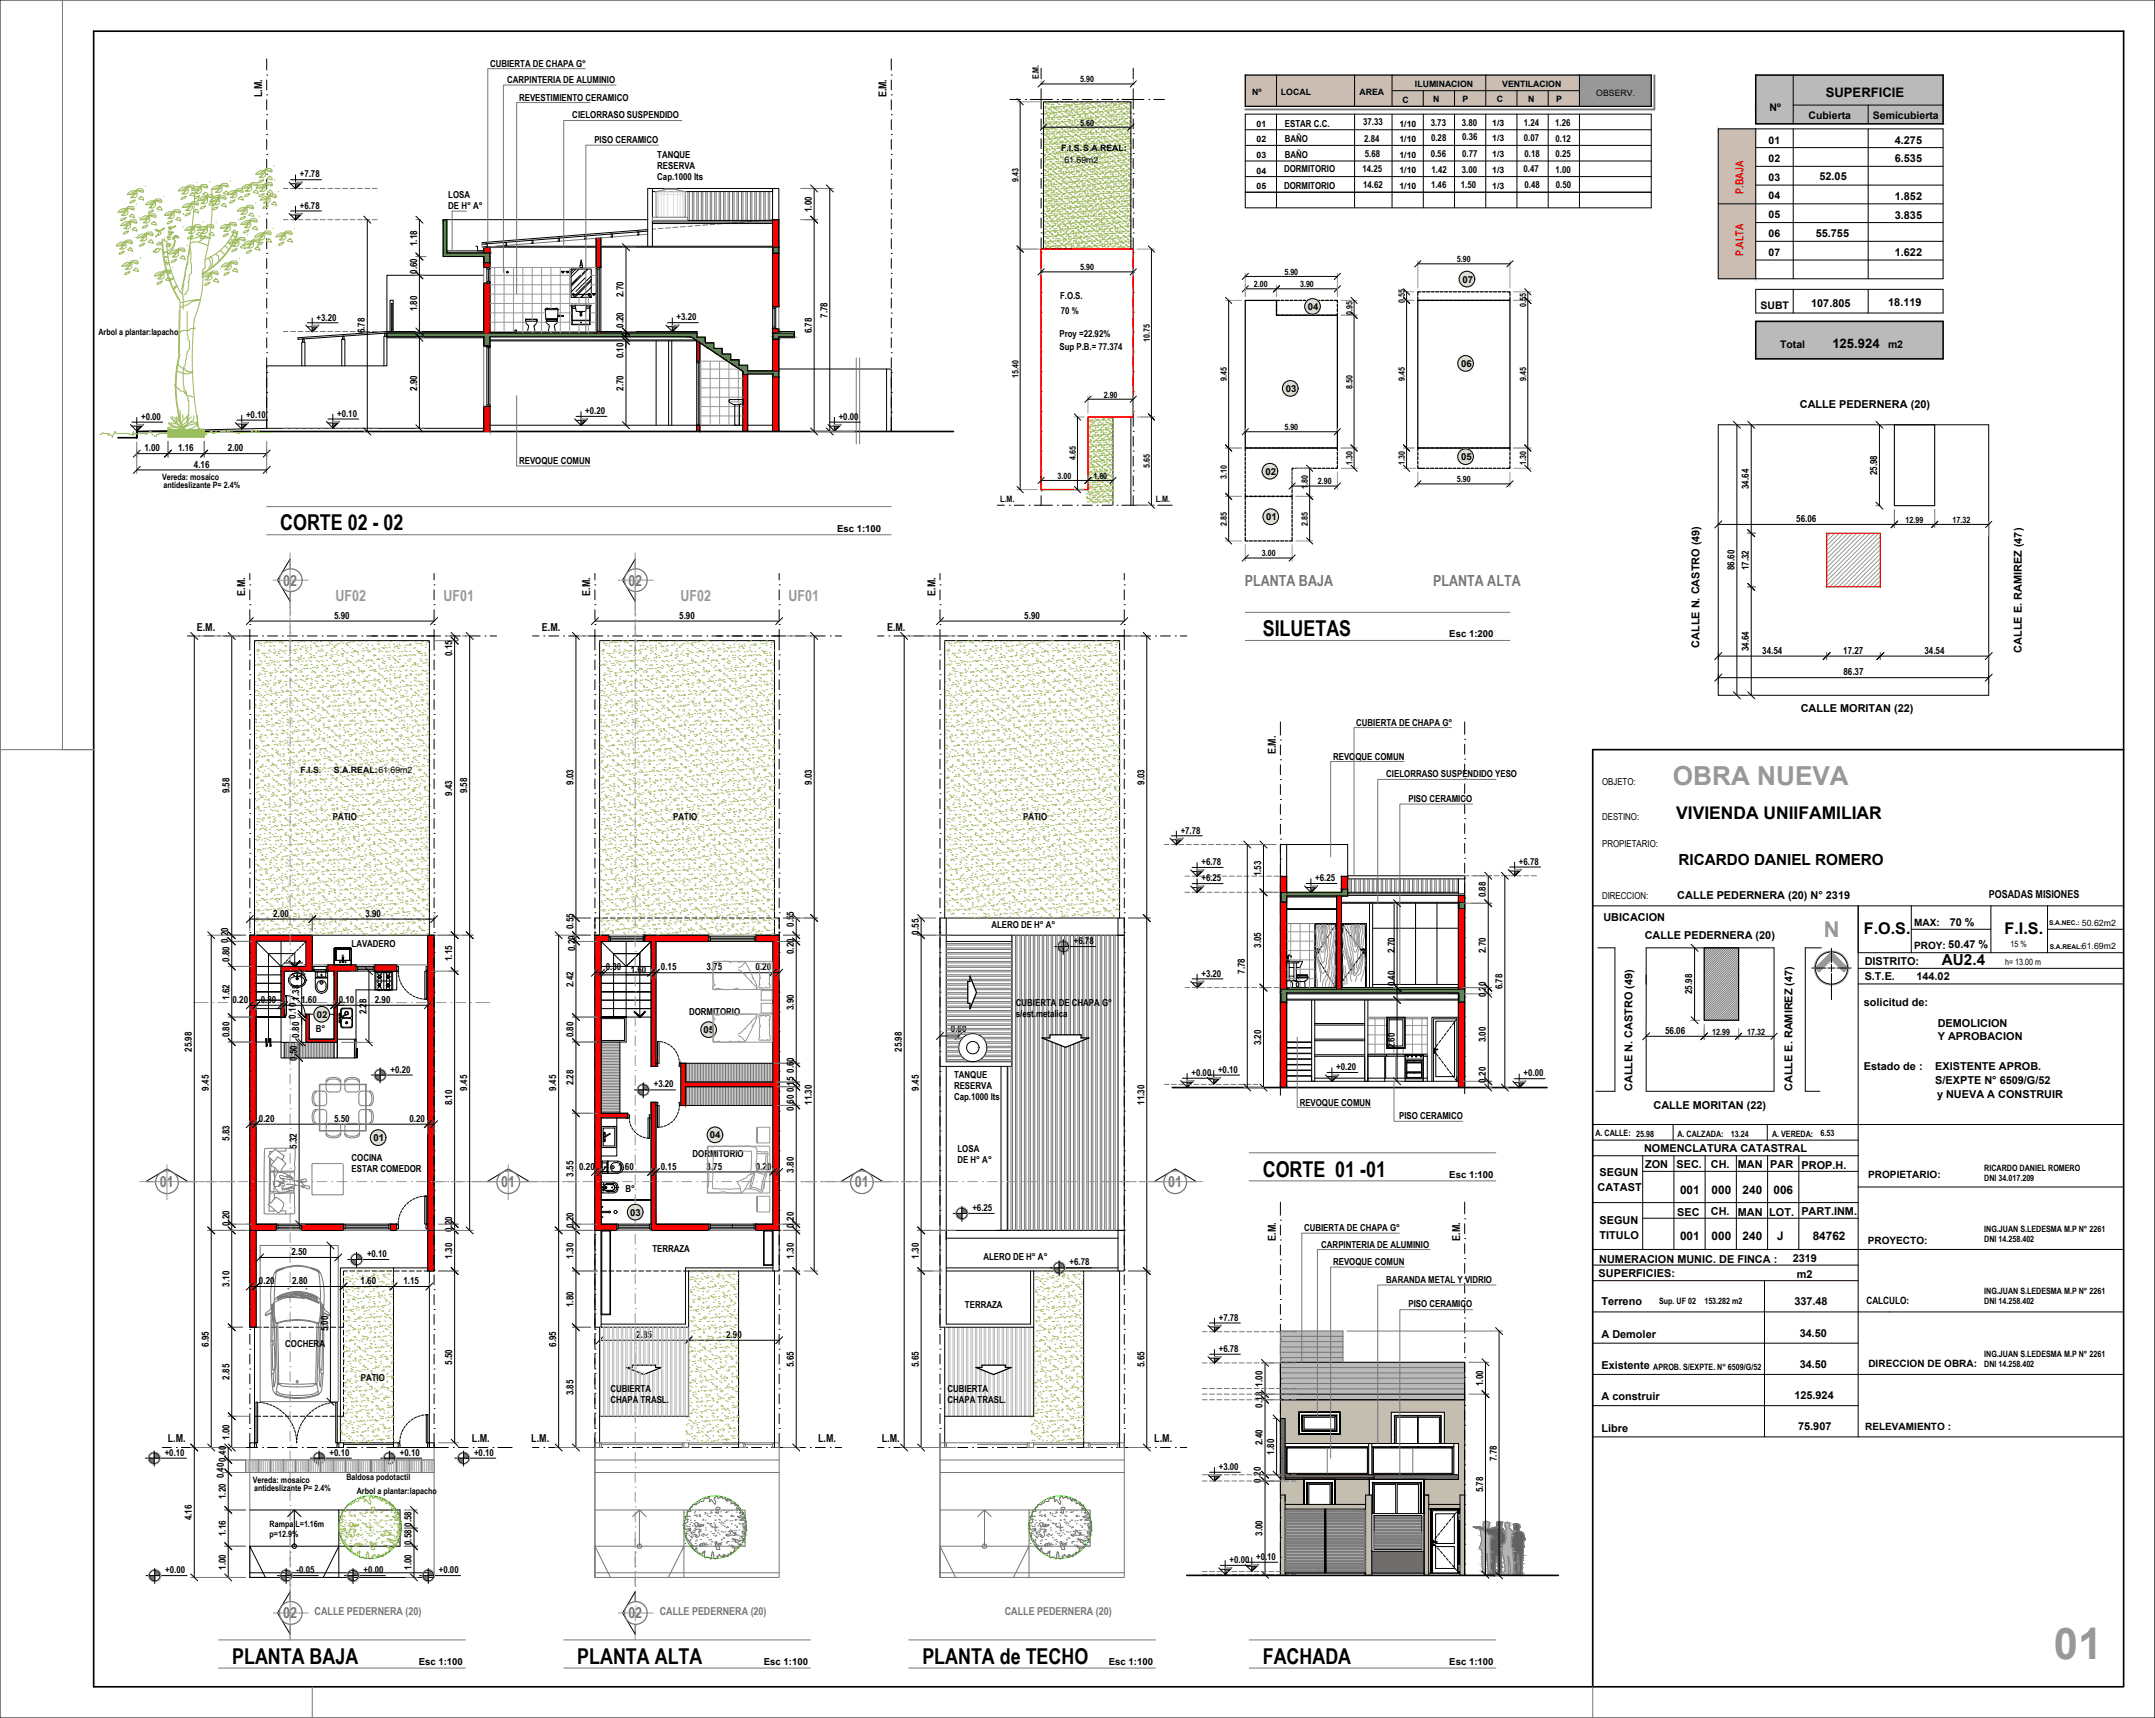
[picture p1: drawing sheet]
<svg xmlns="http://www.w3.org/2000/svg" width="690mm" height="550mm" viewBox="0 0 690 550" stroke-linecap="round" stroke-linejoin="round" font-family="sans-serif">
<defs><g id="words">
<text font-size="14" fill="#989898" x="657.7" y="531.2">01</text>
<text font-size="8.4" fill="#989898" x="535.7" y="251.3">OBRA NUEVA</text>
<g font-size="7">
<text x="89.7" y="169.8">CORTE 02 - 02</text>
<text x="404.3" y="203.6">SILUETAS</text>
<text x="404.3" y="376.6">CORTE 01 -01</text>
<text x="74.3" y="532.6">PLANTA BAJA</text>
<text x="184.8" y="532.6">PLANTA ALTA</text>
<text x="295.3" y="532.6">PLANTA de TECHO</text>
<text x="404.3" y="532.6">FACHADA</text>
</g>
<text font-size="7" fill="#989898" x="584" y="299.9">N</text>
<text font-size="5.6" x="536.8" y="262.1">VIVIENDA UNIIFAMILIAR</text>
<g font-size="5.2">
<text x="596.8" y="299">F.O.S.</text>
<text x="641.9" y="299">F.I.S.</text>
</g>
<g font-size="4.9" fill="#767676">
<text x="90.7" y="187.6">02</text>
<text x="201.2" y="187.6">02</text>
<text x="398.6" y="187.7">PLANTA BAJA</text>
<text x="458.9" y="187.7">PLANTA ALTA</text>
<text x="51.2" y="380.1">01</text>
<text x="160.5" y="380.1">01</text>
<text x="273.7" y="380.1">01</text>
<text x="374" y="380.1">01</text>
<text x="90.7" y="518">02</text>
<text x="201.2" y="518">02</text>
</g>
<g font-size="4.9" fill="#989898">
<text x="107.4" y="192.5">UF02</text>
<text x="142" y="192.5">UF01</text>
<text x="217.9" y="192.5">UF02</text>
<text x="252.5" y="192.5">UF01</text>
</g>
<g font-size="4.9">
<text x="537.5" y="277">RICARDO DANIEL ROMERO</text>
<text x="621.8" y="309.1">AU2.4</text>
</g>
<g font-size="4.2">
<text x="584.6" y="31">SUPERFICIE</text>
<text x="586.7" y="111.3">125.924</text>
</g>
<g font-size="3.8">
<text x="538" y="382.1">001</text>
<text x="548.1" y="382.1">000</text>
<text x="558" y="382.1">240</text>
<text x="567.9" y="382.1">006</text>
<text x="538" y="397.1">001</text>
<text x="548.1" y="397.1">000</text>
<text x="558" y="397.1">240</text>
<text x="569.1" y="397.1">J</text>
<text x="580.4" y="397.1">84762</text>
</g>
<g font-size="3.5">
<text x="83.9" y="31.2" transform="rotate(-90 83.9 31.2)">L.M.</text>
<text x="283.9" y="31.2" transform="rotate(-90 283.9 31.2)">E.M.</text>
<text x="606.7" y="46">4.275</text>
<text x="606.7" y="52">6.535</text>
<text x="582.6" y="57.8">52.05</text>
<text x="606.7" y="64">1.852</text>
<text x="606.7" y="70">3.835</text>
<text x="581.4" y="75.8">55.755</text>
<text x="606.7" y="82">1.622</text>
<text x="579.9" y="98.2">107.805</text>
<text x="604.6" y="98.1">18.119</text>
<text x="576.3" y="130.7">CALLE PEDERNERA (20)</text>
<text x="78.5" y="190.7" transform="rotate(-90 78.5 190.7)">E.M.</text>
<text x="189" y="190.7" transform="rotate(-90 189 190.7)">E.M.</text>
<text x="299.5" y="190.7" transform="rotate(-90 299.5 190.7)">E.M.</text>
<text x="63" y="201.9">E.M.</text>
<text x="173.5" y="201.9">E.M.</text>
<text x="284" y="201.9">E.M.</text>
<text x="544.2" y="207.4" transform="rotate(-90 544.2 207.4)">CALLE N. CASTRO (49)</text>
<text x="647.4" y="209" transform="rotate(-90 647.4 209)">CALLE E. RAMIREZ (47)</text>
<text x="576.6" y="227.8">CALLE MORITAN (22)</text>
<text x="408.5" y="241.5" transform="rotate(-90 408.5 241.5)">E.M.</text>
<text x="537.1" y="287.7">CALLE PEDERNERA (20) N° 2319</text>
<text x="636.8" y="287.4">POSADAS MISIONES</text>
<text x="513.4" y="294.9">UBICACION</text>
<text x="624.3" y="296.4">70 %</text>
<text x="526.6" y="300.6">CALLE PEDERNERA (20)</text>
<text x="597.1" y="309.1">DISTRITO:</text>
<text x="597.1" y="313.8">S.T.E.</text>
<text x="613.6" y="313.8">144.02</text>
<text x="596.8" y="322.2">solicitud de:</text>
<text x="620.5" y="328.8">DEMOLICION</text>
<text x="620.5" y="332.9">Y APROBACION</text>
<text x="596.8" y="342.5">Estado de :</text>
<text x="619.7" y="342.5">EXISTENTE APROB.</text>
<text x="619.7" y="347">S/EXPTE N° 6509/G/52</text>
<text x="522.7" y="349.3" transform="rotate(-90 522.7 349.3)">CALLE N. CASTRO (49)</text>
<text x="574" y="349.3" transform="rotate(-90 574 349.3)">CALLE E. RAMIREZ (47)</text>
<text x="620.2" y="351.4">y NUEVA A CONSTRUIR</text>
<text x="529.5" y="355">CALLE MORITAN (22)</text>
<text x="526.4" y="368.8">NOMENCLATURA CATASTRAL</text>
<text x="512.2" y="376.6">SEGUN</text>
<text x="526.8" y="373.9">ZON</text>
<text x="536.8" y="373.9">SEC.</text>
<text x="547.8" y="373.9">CH.</text>
<text x="556.5" y="374">MAN</text>
<text x="566.8" y="373.9">PAR</text>
<text x="576.9" y="374.1">PROP.H.</text>
<text x="511.5" y="381.4">CATAST</text>
<text x="537.1" y="389.3">SEC</text>
<text x="547.8" y="389.1">CH.</text>
<text x="556.5" y="389.2">MAN</text>
<text x="566.5" y="389.2">LOT.</text>
<text x="576.8" y="388.8">PART.INM.</text>
<text x="512.2" y="391.9">SEGUN</text>
<text x="408.5" y="397.2" transform="rotate(-90 408.5 397.2)">E.M.</text>
<text x="467.5" y="397.2" transform="rotate(-90 467.5 397.2)">E.M.</text>
<text x="512.2" y="396.7">TITULO</text>
<text x="512.1" y="404.2">NUMERACION MUNIC. DE FINCA :</text>
<text x="574" y="404.1">2319</text>
<text x="511.9" y="408.7">SUPERFICIES:</text>
<text x="575.3" y="409">m2</text>
<text x="512.8" y="417.6">Terreno</text>
<text x="574.5" y="417.9">337.48</text>
<text x="512.8" y="428.4">A Demoler</text>
<text x="576.3" y="427.9">34.50</text>
<text x="576.3" y="437.9">34.50</text>
<text x="512.8" y="438.4">Existente</text>
<text x="512.8" y="448.3">A construir</text>
<text x="574.5" y="447.9">125.924</text>
<text x="53.7" y="461.6">L.M.</text>
<text x="151.1" y="461.6">L.M.</text>
<text x="170.1" y="461.6">L.M.</text>
<text x="262" y="461.6">L.M.</text>
<text x="282.4" y="461.6">L.M.</text>
<text x="369.6" y="461.6">L.M.</text>
<text x="512.8" y="458.5">Libre</text>
<text x="575.8" y="457.9">75.907</text>
</g>
<g font-size="3.5" fill="#d00">
<text x="558.3" y="62" transform="rotate(-90 558.3 62)">P.BAJA</text>
<text x="558.3" y="82.1" transform="rotate(-90 558.3 82.1)">P.ALTA</text>
</g>
<g font-size="3.5" fill="#767676">
<text x="100.8" y="517">CALLE PEDERNERA (20)</text>
<text x="211.3" y="517">CALLE PEDERNERA (20)</text>
<text x="321.8" y="517">CALLE PEDERNERA (20)</text>
</g>
<g font-size="3.4">
<text x="566.6" y="35.7">Nº</text>
<text x="579.1" y="38.3">Cubierta</text>
<text x="599.7" y="38.2">Semicubierta</text>
<text x="566.3" y="46">01</text>
<text x="566.3" y="51.9">02</text>
<text x="566.3" y="57.9">03</text>
<text x="566.3" y="63.9">04</text>
<text x="566.3" y="69.9">05</text>
<text x="566.3" y="75.9">06</text>
<text x="566.3" y="81.9">07</text>
<text x="563.7" y="98.8">SUBT</text>
<text x="570" y="111.3">Total</text>
<text x="604.5" y="111.3">m2</text>
</g>
<g font-size="3.2">
<text x="612.9" y="296.4">MAX:</text>
<text x="612.9" y="303.8">PROY: 50.47 %</text>
<text x="598.2" y="377.2">PROPIETARIO:</text>
<text x="598.1" y="398.1">PROYECTO:</text>
<text x="597.6" y="417.5">CALCULO:</text>
<text x="598.3" y="437.5">DIRECCION DE OBRA:</text>
<text x="597.2" y="457.7">RELEVAMIENTO :</text>
</g>
<g font-size="3.1">
<text x="156.9" y="21.4">CUBIERTA DE CHAPA G°</text>
<text x="162.4" y="26.7">CARPINTERIA DE ALUMINIO</text>
<text x="166.2" y="32.2">REVESTIMIENTO CERAMICO</text>
<text x="183.3" y="37.9">CIELORRASO SUSPENDIDO</text>
<text x="411.4" y="40.7">ESTAR C.C.</text>
<text x="436.5" y="40.2">37.33</text>
<text x="458.1" y="40.4">3.73</text>
<text x="468.1" y="40.4">3.80</text>
<text x="487.9" y="40.3">1.24</text>
<text x="498" y="40.3">1.26</text>
<text x="190.3" y="45.7">PISO CERAMICO</text>
<text x="411.4" y="45.4">BAÑO</text>
<text x="436.8" y="45.3">2.84</text>
<text x="458.2" y="45.1">0.28</text>
<text x="468.2" y="45">0.36</text>
<text x="487.9" y="45.1">0.07</text>
<text x="498.1" y="45.3">0.12</text>
<text x="210.5" y="50.7">TANQUE</text>
<text x="411.4" y="50.4">BAÑO</text>
<text x="437.1" y="50.2">5.68</text>
<text x="458.1" y="50.4">0.56</text>
<text x="468.2" y="50.2">0.77</text>
<text x="488.2" y="50.1">0.18</text>
<text x="498.1" y="50.1">0.25</text>
<text x="96" y="56.8">+7.78</text>
<text x="210.5" y="54.3">RESERVA</text>
<text x="210.5" y="57.8">Cap.1000 lts</text>
<text x="411.1" y="55.2">DORMITORIO</text>
<text x="436.3" y="55.2">14.25</text>
<text x="458.4" y="55.3">1.42</text>
<text x="468.1" y="55.3">3.00</text>
<text x="487.8" y="55.2">0.47</text>
<text x="498.1" y="55.2">1.00</text>
<text x="143.5" y="63.4">LOSA</text>
<text x="411.1" y="60.4">DORMITORIO</text>
<text x="436.5" y="60.1">14.62</text>
<text x="458.2" y="60.1">1.46</text>
<text x="467.8" y="60.2">1.50</text>
<text x="488.2" y="60.3">0.48</text>
<text x="498.2" y="60.2">0.50</text>
<text x="96" y="66.8">+6.78</text>
<text x="143.5" y="66.9">DE H° A°</text>
<text x="259.9" y="67.9" transform="rotate(-90 259.9 67.9)">1.00</text>
<text x="133.5" y="78.8" transform="rotate(-90 133.5 78.8)">1.18</text>
<text x="133.5" y="87.6" transform="rotate(-90 133.5 87.6)">0.60</text>
<text x="199.7" y="95.1" transform="rotate(-90 199.7 95.1)">2.70</text>
<text x="339.4" y="95.6">F.O.S.</text>
<text x="468.3" y="90.5">07</text>
<text x="133.5" y="99.7" transform="rotate(-90 133.5 99.7)">1.80</text>
<text x="264.9" y="101.7" transform="rotate(-90 264.9 101.7)">7.78</text>
<text x="339.7" y="100.5">70 %</text>
<text x="418.8" y="99.2">04</text>
<text x="101.4" y="102.6">+3.20</text>
<text x="116.8" y="106.7" transform="rotate(-90 116.8 106.7)">6.78</text>
<text x="199.7" y="105" transform="rotate(-90 199.7 105)">0.20</text>
<text x="216.7" y="102.6">+3.20</text>
<text x="259.9" y="106.7" transform="rotate(-90 259.9 106.7)">6.78</text>
<text x="339.2" y="107.7">Proy =22.92%</text>
<text x="339.2" y="111.9">Sup P.B.= 77.374</text>
<text x="199.7" y="114.7" transform="rotate(-90 199.7 114.7)">0.10</text>
<text x="467.8" y="117.5">06</text>
<text x="133.5" y="125.1" transform="rotate(-90 133.5 125.1)">2.90</text>
<text x="199.7" y="125.1" transform="rotate(-90 199.7 125.1)">2.70</text>
<text x="411.7" y="125.5">03</text>
<text x="45.2" y="134.4">+0.00</text>
<text x="78.8" y="133.8">+0.10</text>
<text x="108" y="133.4">+0.10</text>
<text x="187.4" y="132.6">+0.20</text>
<text x="268.6" y="134.4">+0.00</text>
<text x="46.2" y="144.5">1.00</text>
<text x="57" y="144.5">1.16</text>
<text x="62.1" y="149.7">4.16</text>
<text x="72.9" y="144.5">2.00</text>
<text x="166.2" y="148.6">REVOQUE COMUN</text>
<text x="467.8" y="147.3">05</text>
<text x="405.2" y="152">02</text>
<text x="601" y="152.1" transform="rotate(-90 601 152.1)">25.98</text>
<text x="560" y="156.6" transform="rotate(-90 560 156.6)">34.64</text>
<text x="405.4" y="166.5">01</text>
<text x="575.2" y="167.1">56.06</text>
<text x="268" y="170.2">Esc 1:100</text>
<text x="555.4" y="182.5" transform="rotate(-90 555.4 182.5)">86.60</text>
<text x="560" y="182.5" transform="rotate(-90 560 182.5)">17.32</text>
<text x="107" y="198.1">5.90</text>
<text x="217.5" y="198.1">5.90</text>
<text x="328" y="198.1">5.90</text>
<text x="464.1" y="204.1">Esc 1:200</text>
<text x="560" y="208.5" transform="rotate(-90 560 208.5)">34.64</text>
<text x="564.3" y="209.3">34.54</text>
<text x="590.2" y="209.3">17.27</text>
<text x="616.2" y="209.3">34.54</text>
<text x="144.8" y="210" transform="rotate(-90 144.8 210)">0.15</text>
<text x="590.3" y="216.2">86.37</text>
<text x="434.3" y="232.4">CUBIERTA DE CHAPA G°</text>
<text x="426.9" y="243.2">REVOQUE COMUN</text>
<text x="183.7" y="251.2" transform="rotate(-90 183.7 251.2)">9.03</text>
<text x="259.9" y="251.2" transform="rotate(-90 259.9 251.2)">9.03</text>
<text x="366.4" y="251.2" transform="rotate(-90 366.4 251.2)">9.03</text>
<text x="443.9" y="248.8">CIELORRASO SUSPENDIDO YESO</text>
<text x="513" y="251.2">OBJETO:</text>
<text x="73.4" y="254" transform="rotate(-90 73.4 254)">9.58</text>
<text x="144.8" y="254.7" transform="rotate(-90 144.8 254.7)">9.43</text>
<text x="149.6" y="254" transform="rotate(-90 149.6 254)">9.58</text>
<text x="451" y="256.7">PISO CERAMICO</text>
<text x="106.6" y="262.5">PATIO</text>
<text x="215.6" y="262.5">PATIO</text>
<text x="327.6" y="262.5">PATIO</text>
<text x="513" y="262.4">DESTINO:</text>
<text x="378.1" y="266.8">+7.78</text>
<text x="513" y="271">PROPIETARIO:</text>
<text x="384.7" y="277">+6.78</text>
<text x="403.8" y="280.6" transform="rotate(-90 403.8 280.6)">1.53</text>
<text x="486.4" y="276.8">+6.78</text>
<text x="384.7" y="282.1">+6.25</text>
<text x="421.1" y="282.1">+6.25</text>
<text x="475.8" y="287.3" transform="rotate(-90 475.8 287.3)">0.88</text>
<text x="513" y="287.9">DIRECCION:</text>
<text x="87.5" y="293.5">2.00</text>
<text x="117" y="293.5">3.90</text>
<text x="183.7" y="297.4" transform="rotate(-90 183.7 297.4)">0.55</text>
<text x="254.2" y="296.7" transform="rotate(-90 254.2 296.7)">0.55</text>
<text x="294.2" y="299.2" transform="rotate(-90 294.2 299.2)">0.55</text>
<text x="317.4" y="297">ALERO DE H° A°</text>
<text x="73.1" y="301.9" transform="rotate(-90 73.1 301.9)">0.20</text>
<text x="112.6" y="303.1">LAVADERO</text>
<text x="184.2" y="304.4" transform="rotate(-90 184.2 304.4)">0.20</text>
<text x="254.2" y="305.4" transform="rotate(-90 254.2 305.4)">0.20</text>
<text x="343.8" y="302.2">+6.78</text>
<text x="403.8" y="303.4" transform="rotate(-90 403.8 303.4)">3.05</text>
<text x="446.6" y="305.1" transform="rotate(-90 446.6 305.1)">2.70</text>
<text x="475.8" y="305.1" transform="rotate(-90 475.8 305.1)">2.70</text>
<text x="73.4" y="307.9" transform="rotate(-90 73.4 307.9)">0.80</text>
<text x="144.8" y="307.7" transform="rotate(-90 144.8 307.7)">1.15</text>
<text x="194" y="310.6">0.30</text>
<text x="201.9" y="311.3">1.60</text>
<text x="211.6" y="310.6">0.15</text>
<text x="226.2" y="310.6">3.75</text>
<text x="241.9" y="310.6">0.20</text>
<text x="398.6" y="311.8" transform="rotate(-90 398.6 311.8)">7.78</text>
<text x="183.7" y="316" transform="rotate(-90 183.7 316)">2.42</text>
<text x="384.7" y="312.6">+3.20</text>
<text x="446.6" y="315.7" transform="rotate(-90 446.6 315.7)">0.40</text>
<text x="481.1" y="316.8" transform="rotate(-90 481.1 316.8)">6.78</text>
<text x="73.4" y="320" transform="rotate(-90 73.4 320)">1.62</text>
<text x="74.5" y="321.2">0.20</text>
<text x="83.5" y="321.1">0.80</text>
<text x="95.8" y="320.3" transform="rotate(-90 95.8 320.3)">1.38</text>
<text x="96.4" y="321.1">1.60</text>
<text x="108.4" y="321.1">0.10</text>
<text x="120" y="321.1">2.90</text>
<text x="254.2" y="323.4" transform="rotate(-90 254.2 323.4)">3.90</text>
<text x="325.3" y="322.1">CUBIERTA DE CHAPA G°</text>
<text x="475.8" y="319.2" transform="rotate(-90 475.8 319.2)">0.20</text>
<text x="541.8" y="318.2" transform="rotate(-90 541.8 318.2)">25.98</text>
<text x="94.7" y="326.1" transform="rotate(-90 94.7 326.1)">0.10</text>
<text x="101.4" y="325.8">02</text>
<text x="117.4" y="324.8" transform="rotate(-90 117.4 324.8)">2.28</text>
<text x="220.6" y="325">DORMITORIO</text>
<text x="325.3" y="325.6">s/est.metalica</text>
<text x="73.4" y="332.1" transform="rotate(-90 73.4 332.1)">0.80</text>
<text x="95.8" y="332.2" transform="rotate(-90 95.8 332.2)">0.80</text>
<text x="101.2" y="330.5">B°</text>
<text x="183.7" y="332.1" transform="rotate(-90 183.7 332.1)">0.80</text>
<text x="225.3" y="330.7">05</text>
<text x="304.5" y="330.3">0.60</text>
<text x="403.8" y="334.7" transform="rotate(-90 403.8 334.7)">3.20</text>
<text x="446.6" y="335.6" transform="rotate(-90 446.6 335.6)">2.60</text>
<text x="475.8" y="333.6" transform="rotate(-90 475.8 333.6)">3.00</text>
<text x="533.2" y="331">56.06</text>
<text x="61.4" y="336.7" transform="rotate(-90 61.4 336.7)">25.98</text>
<text x="95" y="339.6" transform="rotate(-90 95 339.6)">0.50</text>
<text x="288.8" y="336.7" transform="rotate(-90 288.8 336.7)">25.98</text>
<text x="125.1" y="343.4">+0.20</text>
<text x="183.7" y="347.5" transform="rotate(-90 183.7 347.5)">2.28</text>
<text x="254.2" y="343.5" transform="rotate(-90 254.2 343.5)">0.60</text>
<text x="305.5" y="345">TANQUE</text>
<text x="381.5" y="344.4">+0.00</text>
<text x="390" y="343.4">+0.10</text>
<text x="427.9" y="342.6">+0.20</text>
<text x="475.8" y="346.5" transform="rotate(-90 475.8 346.5)">0.20</text>
<text x="487.8" y="344.6">+0.00</text>
<text x="66.9" y="349.2" transform="rotate(-90 66.9 349.2)">9.45</text>
<text x="144.8" y="353.9" transform="rotate(-90 144.8 353.9)">8.10</text>
<text x="149.6" y="349.2" transform="rotate(-90 149.6 349.2)">9.45</text>
<text x="178.1" y="349.2" transform="rotate(-90 178.1 349.2)">9.45</text>
<text x="209.3" y="348.1">+3.20</text>
<text x="254.2" y="349.7" transform="rotate(-90 254.2 349.7)">0.15</text>
<text x="259.9" y="353.6" transform="rotate(-90 259.9 353.6)">11.30</text>
<text x="294.2" y="349.2" transform="rotate(-90 294.2 349.2)">9.45</text>
<text x="305.5" y="348.5">RESERVA</text>
<text x="305.5" y="352">Cap.1000 lts</text>
<text x="366.4" y="353.6" transform="rotate(-90 366.4 353.6)">11.30</text>
<text x="416.2" y="353.9">REVOQUE COMUN</text>
<text x="82.9" y="359.1">0.20</text>
<text x="107" y="359.1">5.50</text>
<text x="131.1" y="359.1">0.20</text>
<text x="254.2" y="355.5" transform="rotate(-90 254.2 355.5)">0.60</text>
<text x="448" y="358.4">PISO CERAMICO</text>
<text x="73.4" y="365.2" transform="rotate(-90 73.4 365.2)">5.83</text>
<text x="119.6" y="365.3">01</text>
<text x="227.3" y="364.4">04</text>
<text x="95" y="367.8" transform="rotate(-90 95 367.8)">5.32</text>
<text x="112.6" y="371.8">COCINA</text>
<text x="221.8" y="370.3">DORMITORIO</text>
<text x="306.6" y="368.8">LOSA</text>
<text x="112.6" y="375.3">ESTAR COMEDOR</text>
<text x="183.7" y="376.7" transform="rotate(-90 183.7 376.7)">3.55</text>
<text x="185.5" y="374.7">0.20</text>
<text x="197.9" y="374.4">1.60</text>
<text x="211.6" y="374.4">0.15</text>
<text x="226.2" y="374.4">3.75</text>
<text x="242" y="374.4">0.20</text>
<text x="254.2" y="375.4" transform="rotate(-90 254.2 375.4)">3.80</text>
<text x="306.6" y="372.3">DE H° A°</text>
<text x="464.1" y="377.1">Esc 1:100</text>
<text x="200.3" y="381.7">B°</text>
<text x="201.8" y="389.2">03</text>
<text x="311.4" y="387.7">+6.25</text>
<text x="73.4" y="392.4" transform="rotate(-90 73.4 392.4)">0.20</text>
<text x="144.8" y="394.4" transform="rotate(-90 144.8 394.4)">0.20</text>
<text x="183.7" y="393.1" transform="rotate(-90 183.7 393.1)">0.20</text>
<text x="254.2" y="393" transform="rotate(-90 254.2 393)">0.20</text>
<text x="417.6" y="394.2">CUBIERTA DE CHAPA G°</text>
<text x="93.3" y="401.8">2.50</text>
<text x="208.9" y="400.9">TERRAZA</text>
<text x="423.1" y="399.5">CARPINTERIA DE ALUMINIO</text>
<text x="117.5" y="402.4">+0.10</text>
<text x="144.8" y="402.9" transform="rotate(-90 144.8 402.9)">1.30</text>
<text x="183.7" y="402.9" transform="rotate(-90 183.7 402.9)">1.30</text>
<text x="254.2" y="402.9" transform="rotate(-90 254.2 402.9)">1.30</text>
<text x="294.2" y="402.9" transform="rotate(-90 294.2 402.9)">1.30</text>
<text x="314.9" y="403.5">ALERO DE H° A°</text>
<text x="342.5" y="405.1">+6.78</text>
<text x="426.9" y="405">REVOQUE COMUN</text>
<text x="73.4" y="411.9" transform="rotate(-90 73.4 411.9)">3.10</text>
<text x="82.9" y="411.1">0.20</text>
<text x="93.5" y="411.1">2.80</text>
<text x="115.4" y="411.1">1.60</text>
<text x="129.2" y="411.1">1.15</text>
<text x="443.9" y="410.7">BARANDA METAL Y VIDRIO</text>
<text x="183.7" y="418.4" transform="rotate(-90 183.7 418.4)">1.80</text>
<text x="309" y="418.6">TERRAZA</text>
<text x="451" y="418.5">PISO CERAMICO</text>
<text x="390.2" y="422.8">+7.78</text>
<text x="66.9" y="431.2" transform="rotate(-90 66.9 431.2)">6.95</text>
<text x="91.3" y="431.3">COCHERA</text>
<text x="105" y="426.2" transform="rotate(-90 105 426.2)">5.00</text>
<text x="178.1" y="431.2" transform="rotate(-90 178.1 431.2)">6.95</text>
<text x="203.7" y="428.3">2.85</text>
<text x="232.5" y="428.3">2.90</text>
<text x="144.8" y="436.9" transform="rotate(-90 144.8 436.9)">5.50</text>
<text x="254.2" y="437.7" transform="rotate(-90 254.2 437.7)">5.65</text>
<text x="294.2" y="437.7" transform="rotate(-90 294.2 437.7)">5.65</text>
<text x="366.4" y="437.7" transform="rotate(-90 366.4 437.7)">5.65</text>
<text x="390.2" y="432.8">+6.78</text>
<text x="73.4" y="441.6" transform="rotate(-90 73.4 441.6)">2.85</text>
<text x="115.5" y="442">PATIO</text>
<text x="404.3" y="443.9" transform="rotate(-90 404.3 443.9)">1.00</text>
<text x="474.9" y="443.8" transform="rotate(-90 474.9 443.8)">1.00</text>
<text x="183.7" y="446.7" transform="rotate(-90 183.7 446.7)">3.85</text>
<text x="195.4" y="445.7">CUBIERTA</text>
<text x="195.4" y="449.2">CHAPA TRASL.</text>
<text x="303.4" y="445.7">CUBIERTA</text>
<text x="303.4" y="449.2">CHAPA TRASL.</text>
<text x="404.3" y="450.6" transform="rotate(-90 404.3 450.6)">0.18</text>
<text x="73.4" y="460.9" transform="rotate(-90 73.4 460.9)">1.00</text>
<text x="52.7" y="466">+0.10</text>
<text x="105.6" y="466">+0.10</text>
<text x="128" y="466">+0.10</text>
<text x="151.8" y="466">+0.10</text>
<text x="404.3" y="462.6" transform="rotate(-90 404.3 462.6)">2.40</text>
<text x="408" y="465.7" transform="rotate(-90 408 465.7)">1.80</text>
<text x="479.2" y="467.7" transform="rotate(-90 479.2 467.7)">7.78</text>
<text x="71.7" y="473.3" transform="rotate(-90 71.7 473.3)">0.400.40</text>
<text x="390.2" y="470.6">+3.00</text>
<text x="72.3" y="479.9" transform="rotate(-90 72.3 479.9)">1.20</text>
<text x="403.8" y="474.6" transform="rotate(-90 403.8 474.6)">0.20</text>
<text x="474.9" y="477.7" transform="rotate(-90 474.9 477.7)">5.78</text>
<text x="61.4" y="486.7" transform="rotate(-90 61.4 486.7)">4.16</text>
<text x="72.3" y="491.8" transform="rotate(-90 72.3 491.8)">1.16</text>
<text x="131.8" y="488.8" transform="rotate(-90 131.8 488.8)">0.58</text>
<text x="404.3" y="491.6" transform="rotate(-90 404.3 491.6)">3.00</text>
<text x="131.8" y="494.6" transform="rotate(-90 131.8 494.6)">0.58</text>
<text x="52.9" y="503.6">+0.00</text>
<text x="72.3" y="502.5" transform="rotate(-90 72.3 502.5)">1.00</text>
<text x="95" y="503.6">-0.05</text>
<text x="116.4" y="503.6">+0.00</text>
<text x="131.8" y="502.5" transform="rotate(-90 131.8 502.5)">1.00</text>
<text x="140.5" y="503.6">+0.00</text>
<text x="393.7" y="500.4">+0.00</text>
<text x="402.2" y="499.4">+0.10</text>
<text x="134.1" y="533">Esc 1:100</text>
<text x="244.6" y="533">Esc 1:100</text>
<text x="355.1" y="533">Esc 1:100</text>
<text x="464.1" y="533">Esc 1:100</text>
</g>
<g font-size="2.8">
<text x="332.6" y="25.4" transform="rotate(-90 332.6 25.4)">E.M.</text>
<text x="345.9" y="26.3">5.90</text>
<text x="453.1" y="27.9">ILUMINACION</text>
<text x="481" y="27.9">VENTILACION</text>
<text x="400.9" y="30.6">Nº</text>
<text x="410.2" y="30.6">LOCAL</text>
<text x="435.3" y="30.6">AREA</text>
<text x="449.1" y="32.9">C</text>
<text x="458.9" y="32.7">N</text>
<text x="468.3" y="32.7">P</text>
<text x="479.3" y="32.7">C</text>
<text x="489.3" y="32.7">N</text>
<text x="498.3" y="32.7">P</text>
<text x="511.1" y="30.6">OBSERV.</text>
<text x="345.9" y="40.2">5.60</text>
<text x="402.4" y="40.6">01</text>
<text x="448.1" y="40.5">1/10</text>
<text x="477.8" y="40.4">1/3</text>
<text x="402.4" y="45.6">02</text>
<text x="448.1" y="45.5">1/10</text>
<text x="477.8" y="45.2">1/3</text>
<text x="339.8" y="48.4">F.I.S.S.A.REAL:</text>
<text x="340.8" y="52.3">61.69m2</text>
<text x="402.4" y="50.6">03</text>
<text x="448.1" y="50.5">1/10</text>
<text x="477.8" y="50.2">1/3</text>
<text x="326.1" y="58.4" transform="rotate(-90 326.1 58.4)">9.43</text>
<text x="402.4" y="55.6">04</text>
<text x="448.1" y="55.5">1/10</text>
<text x="477.8" y="55.4">1/3</text>
<text x="402.4" y="60.6">05</text>
<text x="448.1" y="60.5">1/10</text>
<text x="477.8" y="60.4">1/3</text>
<text x="466.5" y="83.9">5.90</text>
<text x="345.9" y="86.5">5.90</text>
<text x="411.3" y="88">5.90</text>
<text x="401.5" y="91.9">2.00</text>
<text x="416.3" y="91.9">3.90</text>
<text x="433" y="100.8" transform="rotate(-90 433 100.8)">0.95</text>
<text x="449.9" y="97" transform="rotate(-90 449.9 97)">0.55</text>
<text x="488.7" y="98.4" transform="rotate(-90 488.7 98.4)">0.55</text>
<text x="31.5" y="107.3">Arbol a plantar:lapacho</text>
<text x="368.2" y="109.5" transform="rotate(-90 368.2 109.5)">10.75</text>
<text x="326.1" y="121.1" transform="rotate(-90 326.1 121.1)">15.40</text>
<text x="392.9" y="122" transform="rotate(-90 392.9 122)">9.45</text>
<text x="433" y="124.4" transform="rotate(-90 433 124.4)">8.50</text>
<text x="449.9" y="122" transform="rotate(-90 449.9 122)">9.45</text>
<text x="488.7" y="122" transform="rotate(-90 488.7 122)">9.45</text>
<text x="353.4" y="127.3">2.90</text>
<text x="411.3" y="137.7">5.90</text>
<text x="344.5" y="147.3" transform="rotate(-90 344.5 147.3)">4.65</text>
<text x="368.2" y="149.9" transform="rotate(-90 368.2 149.9)">5.65</text>
<text x="433" y="148.9" transform="rotate(-90 433 148.9)">1.30</text>
<text x="449.9" y="148.9" transform="rotate(-90 449.9 148.9)">1.30</text>
<text x="488.7" y="148.9" transform="rotate(-90 488.7 148.9)">1.30</text>
<text x="51.9" y="153.7">Vereda: mosaico</text>
<text x="338.6" y="153.3">3.00</text>
<text x="350.1" y="153.3">1.60</text>
<text x="392.9" y="153.4" transform="rotate(-90 392.9 153.4)">3.10</text>
<text x="422" y="155.1">2.90</text>
<text x="466.5" y="154.4">5.90</text>
<text x="52.4" y="156.4">antideslizante P= 2.4%</text>
<text x="320.2" y="160.9">L.M.</text>
<text x="370.1" y="160.9">L.M.</text>
<text x="418.8" y="156.7" transform="rotate(-90 418.8 156.7)">1.80</text>
<text x="610.1" y="167.3">12.99</text>
<text x="625.2" y="167.3">17.32</text>
<text x="392.9" y="168.3" transform="rotate(-90 392.9 168.3)">2.85</text>
<text x="418.8" y="168.3" transform="rotate(-90 418.8 168.3)">2.85</text>
<text x="404" y="178.1">3.00</text>
<text x="96.2" y="247.6">F.I.S.</text>
<text x="106.9" y="247.6">S.A.REAL:61.69m2</text>
<text x="666.6" y="296.3">50.62m2</text>
<text x="643.8" y="303.3">15 %</text>
<text x="666.6" y="303.8">61.69m2</text>
<text x="642" y="309">h= 13.00 m</text>
<text x="548.3" y="331.2">12.99</text>
<text x="559.5" y="331.2">17.32</text>
<text x="510.8" y="363.8">A. CALLE: 25.98</text>
<text x="537.1" y="364">A. CALZADA:</text>
<text x="554.2" y="363.8">13.24</text>
<text x="567.4" y="364">A. VEREDA:</text>
<text x="583" y="363.7">6.53</text>
<text x="635.3" y="374.8">RICARDO DANIEL ROMERO</text>
<text x="635.3" y="378.1">DNI 34.017.209</text>
<text x="635.3" y="394.3">ING.JUAN S.LEDESMA M.P N° 2261</text>
<text x="635.3" y="397.5">DNI 14.258.402</text>
<text x="531.2" y="417.4">Sup. UF 02</text>
<text x="545.7" y="417.4">153.282 m2</text>
<text x="635.3" y="414.3">ING.JUAN S.LEDESMA M.P N° 2261</text>
<text x="635.3" y="417.5">DNI 14.258.402</text>
<text x="635.3" y="434.3">ING.JUAN S.LEDESMA M.P N° 2261</text>
<text x="635.3" y="437.5">DNI 14.258.402</text>
<text x="529.4" y="438.4">APROB. S/EXPTE. N° 6509/G/52</text>
<text x="110.9" y="473.8">Baldosa podotactil</text>
<text x="80.9" y="474.6">Vereda: mosaico</text>
<text x="81.4" y="477.3">antideslizante P= 2.4%</text>
<text x="114.3" y="478.3">Arbol a plantar:lapacho</text>
<text x="86.3" y="488.7">Rampa L=1.16m</text>
<text x="86.3" y="491.9">p=12.9%</text>
</g>
<g font-size="2.1">
<text x="656.1" y="296.2">S.A.NEC.:</text>
<text x="656.3" y="303.8">S.A.REAL:</text>
</g>
</g></defs>
<!-- layer: solido-verde -->
<g fill="#259500" stroke="#259500" stroke-width=".32">
<path d="M429.5 284.6l2 1v-1zM429.5 284.6l2 1h-2z"/>
<path d="M410 285.6l21.5 1.2v-1.2zM410 285.6l21.5 1.2h-21.5z"/>
<path d="M410 286.8l2 2v-2zM410 286.8l2 2h-2z"/>
<path d="M467 288.9l2 2v-2zM467 288.9l2 2h-2z"/>
<path d="M410 316.7l59 1.2v-1.2zM410 316.7l59 1.2h-59z"/>
<path d="M467 317.9l2 3v-3zM467 317.9l2 3h-2z"/>
<path d="M410 317.9l2 3v-3zM410 317.9l2 3h-2z"/>
<path d="M123.9 106.6h99.3zM123.9 106.6h99.3z"/>
<path d="M123.9 106.6l99.3 1.2v-1.2zM123.9 106.6l99.3 1.2h-99.3z"/>
<path d="M221.2 107.8l2 .1zM221.2 107.8l2 .1z"/>
<path d="M221.4 107.9l4.5 1.8v-1.8zM221.4 107.9l4.5 1.8h-1.8z"/>
<path d="M154.9 107.8l2 3v-3zM154.9 107.8l2 3h-2z"/>
<path d="M224.1 109.7l4.5 1.8v-1.8zM224.1 109.7l4.5 1.8h-1.8z"/>
<path d="M226.8 111.5l4.5 1.8v-1.8zM226.8 111.5l4.5 1.8h-1.8z"/>
<path d="M229.5 113.3l4.5 1.8v-1.8zM229.5 113.3l4.5 1.8h-1.8z"/>
<path d="M232.2 115.1l4.5 1.8v-1.8zM232.2 115.1l4.5 1.8h-1.8z"/>
<path d="M234.9 116.9l4.5 1.8v-1.8zM234.9 116.9l4.5 1.8h-1.8z"/>
<path d="M237.6 118.7l11.8 .2v-.2zM237.6 118.7l11.8 .2h-11.5z"/>
<path d="M237.9 118.9l11.5 .8v-.8zM237.9 118.9l11.5 .8h-11.5z"/>
<path d="M237.9 119.7l1.5 .2v-.2zM237.9 119.7l1.5 .2h-1.5z"/>
<path d="M247.4 119.7l2 1v-1zM247.4 119.7l2 1h-2z"/>
<path d="M141.9 70.3l1.2 10.6v-10.6zM141.9 70.3l1.2 10.6h-1.2z"/>
<path d="M141.9 80.9l15 1.2v-1.2zM141.9 80.9l15 1.2h-15z"/>
<path d="M154.9 82.1l2 2v-2zM154.9 82.1l2 2h-2z"/>
<path d="M247.4 106.6l2 1.2v-1.2zM247.4 106.6l2 1.2h-2z"/>
<path d="M247.4 107.8l2 .8v-.8zM247.4 107.8l2 .8h-2z"/>
<path d="M247.4 79.1l2 2v-2zM247.4 79.1l2 2h-2z"/>
</g>
<!-- layer: solido-rojo -->
<g fill="#f00" stroke="#f00" stroke-width=".32">
<path d="M223.1 109.1l1 .6h-1z"/>
<path d="M190.9 76.3l1.5-.1z"/>
<path d="M80 393.9l2 31v-31zM80 393.9l2 31h-2z"/>
<path d="M137 299.4l2 94.5v-94.5zM137 299.4l2 94.5h-2z"/>
<path d="M80 299.4l20 1.9v-1.9zM80 299.4l20 1.9h-20z"/>
<path d="M98 301.3l2 7.6v-7.6zM98 301.3l2 7.6h-2z"/>
<path d="M98 308.9l2 .5v-.5zM98 308.9l2 .5h-2z"/>
<path d="M90 309.4l10 1.5v-1.5zM90 309.4l10 1.5h-10z"/>
<path d="M90 310.9h8zM90 310.9h10z"/>
<path d="M90 310.9l1 14.8v-14.8zM90 310.9l1 14.8h-1z"/>
<path d="M80 301.3l2 90.6v-90.6zM80 301.3l2 90.6h-2z"/>
<path d="M80 391.9l8.5 2v-2zM80 391.9l8.5 2h-8.5z"/>
<path d="M125 391.9l2 2v-2zM125 391.9l2 2h-2z"/>
<path d="M96.5 391.9l13.5 2v-2zM96.5 391.9l13.5 2h-13.5z"/>
<path d="M137 393.9l2 13v-13zM137 393.9l2 13h-2z"/>
<path d="M105 308.9l9 2v-2zM105 308.9l9 2h-9z"/>
<path d="M107 310.9l1 21.8v-21.8zM107 310.9l1 21.8h-1z"/>
<path d="M98 324.7l1 8v-8zM98 324.7l1 8h-1z"/>
<path d="M98 332.7l10 1v-1zM98 332.7l10 1h-10z"/>
<path d="M120 308.9l7 2v-2zM120 308.9l7 2h-7z"/>
<path d="M242 299.4l7.5 2v-2zM242 299.4l7.5 2h-7.5z"/>
<path d="M206 299.4l21 2v-2zM206 299.4l21 2h-21z"/>
<path d="M190.5 299.4l4.5 2v-2zM190.5 299.4l4.5 2h-4.5z"/>
<path d="M208.5 301.4l1.5 40v-40zM208.5 301.4l1.5 40h-1.5z"/>
<path d="M247.5 301.4l2 45v-45zM247.5 301.4l2 45h-2z"/>
<path d="M218 340.4l1.5 6v-6zM218 340.4l1.5 6h-1.5z"/>
<path d="M218 346.4l31.5 1.5v-1.5zM218 346.4l31.5 1.5h-31.5z"/>
<path d="M218 347.9l1.5 6v-6zM218 347.9l1.5 6h-1.5z"/>
<path d="M190.5 301.4l2 55v-55zM190.5 301.4l2 55h-2z"/>
<path d="M190.5 356.4l10.5 1.5v-1.5zM190.5 356.4l10.5 1.5h-10.5z"/>
<path d="M247.5 347.9l2 44v-44zM247.5 347.9l2 44h-2z"/>
<path d="M190.5 357.9l2 34v-34zM190.5 357.9l2 34h-2z"/>
<path d="M242 391.9l7.5 2v-2zM242 391.9l7.5 2h-7.5z"/>
<path d="M190.5 391.9l7 2v-2zM190.5 391.9l7 2h-7z"/>
<path d="M208.5 352.9l1.5 39v-39zM208.5 352.9l1.5 39h-1.5z"/>
<path d="M208.5 391.9l18.5 2v-2zM208.5 391.9l18.5 2h-18.5z"/>
<path d="M190.9 106.1l1.5 .5v-.5zM190.9 106.1l1.5 .5h-1.5z"/>
<path d="M247.4 70.3l2 8.8v-8.8zM247.4 70.3l2 8.8h-2z"/>
<path d="M247.4 81.1l2 17.1v-17.1zM247.4 81.1l2 17.1h-2z"/>
<path d="M247.4 105.2l2 1.4v-1.4zM247.4 105.2l2 1.4h-2z"/>
<path d="M247.4 108.6l2 10.1v-10.1zM247.4 108.6l2 10.1h-2z"/>
<path d="M247.4 120.7l2 17.4v-17.4zM247.4 120.7l2 17.4h-2z"/>
<path d="M223.1 109.7l1 5.9v-5.9zM223.1 109.7l1 5.9h-1z"/>
<path d="M237.9 119.9l1.5 18.2v-18.2zM237.9 119.9l1.5 18.2h-1.5z"/>
<path d="M223.1 136.1l1 2v-2zM223.1 136.1l1 2h-1z"/>
<path d="M155 79.1h1.9zM154.9 79.1h2z"/>
<path d="M154.9 79.1l2 1.2v-1.2zM154.9 79.1l2 1.2h-2z"/>
<path d="M154.9 80.3l2 .6v-.6zM154.9 80.3l2 .6h-2z"/>
<path d="M154.9 84.1l2 1.5v-1.5zM154.9 84.1l2 1.5h-2z"/>
<path d="M154.9 90.6l2 16v-16zM154.9 90.6l2 16h-2z"/>
<path d="M154.9 130.1l2 8v-8zM154.9 130.1l2 8h-2z"/>
<path d="M190.9 76.3l1.5 9.3v-9.3zM190.9 76.3l1.5 9.3h-1.5z"/>
</g>
<!-- layer: muros -->
<g fill="none" stroke="#000" stroke-width=".4">
<path d="M154.9 79.1v1.8M156.9 79v6.6h-2v-3.5M192.4 76.2v9.4h-1.5v-9.3M247.4 70.3h2v27.9h-2zM154.9 106.6v-16h2v16M154.9 107.8v3h2v-3M190.9 106.6v-.5h1.5v.5M223.1 109.1v6.5h1v-5.9M237.9 118.9v19.2M239.4 119.7v18.4M247.4 119.7v18.4M249.4 106.6v-1.4h-2v13.5"/>
<path d="M249.4 107.8v30.3M154.9 138.1v-8h2v8M223.1 138.1v-2h1v2M190.5 299.4h4.5v2h-2.5v55h8.5v1.5h-8.5v34h5v2h-7zM206 299.4h21v2h-17v40h-1.5v-40h-2.5zM242 299.4h7.5v94.5h-7.5v-2h5.5v-44h-28v6h-1.5v-13.5h1.5v6h28v-45h-5.5zM98 309.3v-8h-16v90.6h6.5v2h-8.5v-94.5h20v11.5h-9v14.8h-1v-16.3h8M105 308.9h9v2h-6v22.8h-10v-9h1v8h8v-21.8h-2zM120 308.9h7v2h-7zM545.7 303.4h11v23.2h-11zM98 333.7h9M208.5 352.9h1.5v39h17v2h-18.5z"/>
<path d="M80 393.9v31h2v-31M96.5 391.9h13.5v2h-13.5zM125 391.9h2v2h-2zM137 393.9v13h2v-13M137 393.9h2M137 393.9v-94.5h2v94.5"/>
</g>
<!-- layer: pintura8 -->
<g fill="#ccbdb3" stroke="#ccbdb3" stroke-width=".32">
<path d="M550.2 41.3l12 47.9v-47.9zM550.2 41.3l12 47.9h-12z"/>
<path d="M475.7 24l30 5v-5zM475.7 24l30 5h-30z"/>
<path d="M445.7 24l30 5v-5zM445.7 24l30 5h-30z"/>
<path d="M433.7 24l12 5v-5zM433.7 24l12 5h-12z"/>
<path d="M495.7 29l10 5v-5zM495.7 29l10 5h-10z"/>
<path d="M485.7 29l10 5v-5zM485.7 29l10 5h-10z"/>
<path d="M475.7 29l10 5v-5zM475.7 29l10 5h-10z"/>
<path d="M465.7 29l10 5v-5zM465.7 29l10 5h-10z"/>
<path d="M455.7 29l10 5v-5zM455.7 29l10 5h-10z"/>
<path d="M445.7 29l10 5v-5zM445.7 29l10 5h-10z"/>
<path d="M433.7 29l12 5v-5zM433.7 29l12 5h-12z"/>
<path d="M408.7 24l25 10v-10zM408.7 24l25 10h-25z"/>
<path d="M398.7 24l10 10v-10zM398.7 24l10 10h-10z"/>
</g>
<!-- layer: gris252 -->
<path d="M505.7 24l23 10v-10zM505.7 24l23 10h-23z" fill="#989898" stroke="#989898" stroke-width=".32"/>
<!-- layer: planillas -->
<path d="M398.7 24h130v10h-130z" fill="none" stroke="#000" stroke-width=".4"/>
<path d="M529.7 24v11h-131" fill="none" stroke="#767676" stroke-width=".6"/>
<g fill="none" stroke="#000" stroke-width=".32">
<path d="M398.7 36.5h130v30h-130zM408.7 24v10M408.7 36.5v30M433.7 24v10M433.7 36.5v30M445.7 29h60M445.7 24v10M445.7 36.5v30M455.7 29v5M455.7 36.5v30M465.7 29v5M465.7 36.5v30"/>
<path d="M475.7 24v10M475.7 36.5v30M485.7 29v5M485.7 36.5v30M495.7 29v5M495.7 36.5v30M505.7 24v10M505.7 36.5v30M574.2 33.6h48M574.2 24v15.6M598.2 33.6v6M398.7 41.5h130"/>
<path d="M398.7 46.5h130M398.7 51.5h130M398.7 56.5h130M550.2 41.3h72v47.9h-72zM562.2 47.3h60M562.2 53.3h60M562.2 41.3v47.9M562.2 59.3h60M574.2 41.3v47.9M598.2 41.3v47.9M398.7 61.5h130M550.2 65.3h72"/>
<path d="M562.2 71.3h60M562.2 77.3h60M562.2 92.6h60v7.6h-60zM562.2 83.2h60M574.2 92.6v7.6M598.2 92.6v7.6"/>
</g>
<!-- layer: cotas -->
<g fill="none" stroke="#767676" stroke-width=".32">
<path d="M555 136h2.3M559.6 136h2.5M600.7 136h2.8M43.8 141.5v10.1M53.8 141.3v5M65.4 141.3v5M85.4 141.3v10.3M550.2 163.9v5.1M559.6 170.7h2.5M600.7 161.9h1.4M606.6 163.2v5.8M80 197.7v1.3"/>
<path d="M139 197.7v1.3M190.5 197.5v.2M249.5 197.5v.2M301 197.7v.1M360 197.7v.1M559.6 187.9h2.5M61.1 203.6h17.5M138.8 205.1h7.9M143.1 203.6h3.6M148.1 203.6h3.4M183.3 203.6h5.8M251.9 203.6h9.9"/>
<path d="M288.4 203.6h17.6M361.3 203.6h7M550.2 208.9v2.3M550.2 215.8v3.1M584.9 208.9v2.3M602.1 208.9v2.3M636.8 208.9v2.3M636.8 215.8v3.1M555 222.6h2.3M559.6 222.6h1.8M66.5 299.4h12.1M80 293.1v4.9"/>
<path d="M100 293.1v4.9M139 293.1v2.5M139.4 299.4h12.1M177.8 299.4h11.3M183.3 293.9h5.8M250.8 299.4h5.3M250.8 293.9h11M293.8 299.4h10.6M293.8 293.9h5.8M361.3 293.9h7M73.1 309.4h7.5M73.1 301.4h7.5"/>
<path d="M91 318.7v4.2M95.5 310.9h2.1M112.3 310.9h7M138.3 310.9h8.4M183.3 301.4h7.8M190.5 310.3v2.1M192.5 310.3v1.9M193.5 310.3v2.1M208.5 310.3v3.1M210 310.3v3.1M247.5 310.3v3.4M248.8 301.4h7.3"/>
<path d="M249.5 310.3v3.4M541.5 303.4h2.8M73.1 333.6h7.5M73.1 325.6h7.5M80 320.7v2.8M82 320.7v2.8M90 320.7v1.9M94.7 333.7h1.9M94.7 338.7h2.9M95.2 325.7h1.4M95.5 324.7h2.1M107 320.3v2.6"/>
<path d="M108 320.7v1.1M109.3 333.7h10M137 320.7v.9M183.3 333.6h8.4M183.3 325.6h7.8M301 325.5v7.3M307 329.3v3.5M527.1 327.7v5.2M541.5 326.6h2.8M545.7 328v4.9M80 358.8v2M82 358.8v2"/>
<path d="M137 358.8v4.2M139 358.8v4.2M183.3 356.4h7.8M247.9 340.4h8.2M248.8 346.4h7.3M248.8 347.9h7.3M248.8 353.9h7.3M190.5 374.1v2.1M192.5 374.1v2.1M208.5 374.1v1.8M210 374.1v1.8M247.5 374.1v1.2"/>
<path d="M249.5 374.1v1.2M66.5 393.9h13.1M73.1 391.9h7.5M94.7 391.9h2.9M104.7 398.7h.1M139.4 393.9h12.1M140.3 391.9h6.4M177.8 393.9h12.1M183.3 391.9h7.8M248.8 391.9h7.3M250.8 393.9h5.3M293.8 393.9h12.2"/>
<path d="M80 410.7v1.1M82 410.7v1.1M82 411.9v1.1M83.3 402.2v1.5M108.3 402.2v1.5M110 410.7v2.3M126 410.7v1.6M137.5 410.7v1.5M140.3 406.9h6.4M183.3 406.9h8M250.8 406.9h5.3M257.4 406.9h4.4"/>
<path d="M293.8 406.9h7.8M361.3 406.9h7M73.1 424.9h4.5M183.3 424.9h5.8M192 430v.2M220.5 427.9v2.5M249.5 427.9v2.5M403.9 436.3h4.7M470.3 436.1h6.5M73.1 453.4h6.5M104.7 448.7h.1M403.9 448.1h4.7"/>
<path d="M403.9 446.3h4.7M470.3 446.3h6.5M61.1 463.4h17.5M140.3 461.9h6.4M177.8 463.4h12.1M250.8 463.4h5.3M288.4 463.4h17.6M361.3 463.4h7M403.9 474.2h6.7M403.9 472.1h6.2M403.9 504.1h3.4M474.9 504.1h1.9"/>
</g>
<g fill="none" stroke="#000" stroke-width=".32">
<path d="M392.4 95.2l2 2M393.4 96.2v77M398.7 92.5h29.5M398.7 88.5h29.5M399.7 91.5l-2 2M399.7 87.5l-2 2M409.7 91.5l-2 2M429.2 91.5l-2 2M429.2 87.5l-2 2M432.6 99.9l2 2M449.4 92.4l2 2M449.4 95.2l2 2"/>
<path d="M450.4 93.4v56.5M454 84.5h29.5M455 83.5l-2 2M484.5 83.5l-2 2M488.2 95.2l2 2M488.2 92.4l2 2M489.2 93.4v56.5M433.6 100.9v49M398.7 138.2h29.5M399.7 137.2l-2 2M429.2 137.2l-2 2M555 134.9l2.3 2.2"/>
<path d="M556.2 136v86.6M559.6 134.9l2.3 2.2M560.7 136v86.6M600.7 134.9l2.2 2.2M601.8 136v25.9M43.8 145.2h41.6M43.8 150.4h41.6M44.9 144.1l-2.2 2.2M44.9 149.3l-2.2 2.3M54.9 144.1l-2.2 2.2M66.5 144.1l-2.2 2.2M86.5 144.1l-2.2 2.2"/>
<path d="M86.5 149.3l-2.2 2.3M392.4 142.4l2 2M392.4 157.9l2 2M413.7 155.6h14.5M414.7 154.6l-2 2M418.3 157.9l2 2M418.3 148.9l2 2M419.4 149.9v23.3M429.2 154.6l-2 2M432.6 148.9l2 2M432.6 142.4l2 2M449.4 142.4l2 2"/>
<path d="M449.4 148.9l2 2M454 154.9h29.5M455 153.9l-2 2M484.5 153.9l-2 2M488.2 142.4l2 2M488.2 148.9l2 2M392.4 172.2l2 2M398.7 178.6h15M399.7 177.6l-2 2M414.7 177.6l-2 2M418.3 172.2l2 2M550.2 167.9h86.6"/>
<path d="M551.3 166.8l-2.2 2.2M559.6 169.6l2.3 2.2M600.7 160.8l2.2 2.2M607.6 166.9l-2 2M607.7 166.8l-2.2 2.2M620.5 166.9l-2 2M637.8 166.9l-2 2M80 198.8h59M81.1 197.7l-2.2 2.3M140.1 197.7l-2.2 2.3M190.5 198.8h59M191.6 197.7l-2.2 2.3"/>
<path d="M250.6 197.7l-2.2 2.3M301 198.8h59M302.1 197.7l-2.2 2.3M361.1 197.7l-2.2 2.3M559.6 186.8l2.3 2.2M61.1 202.5l2.2 2.2M62.2 203.6v259.8M73.1 202.5l2.2 2.2M74.2 203.6v259.8M144.5 204l2.2 2.2M144.5 202.5l2.2 2.2M145.6 203.6v258.3"/>
<path d="M149.3 202.5l2.2 2.2M150.4 203.6v190.3M183.3 202.5l2.2 2.2M184.4 203.6v259.8M259.6 202.5l2.2 2.2M260.7 203.6v203.3M288.4 202.5l2.2 2.2M289.5 203.6v259.8M366.1 202.5l2.2 2.2M367.2 203.6v259.8M550.2 210h86.6M550.2 216.9h86.6"/>
<path d="M551.3 208.9l-2.2 2.3M551.3 215.8l-2.2 2.3M586 208.9l-2.2 2.3M603.2 208.9l-2.2 2.3M637.9 215.8l-2.2 2.3M637.9 208.9l-2.2 2.3M555 221.5l2.3 2.2M559.6 221.5l2.3 2.2M66.5 298.3l2.3 2.2M67.6 299.4v164M73.1 298.3l2.2 2.2M80 294.2h59"/>
<path d="M81.1 293.1l-2.2 2.2M101.1 293.1l-2.2 2.2M140.1 293.1l-2.2 2.2M144.5 298.3l2.2 2.2M149.3 298.3l2.2 2.2M177.8 298.3l2.2 2.2M178.9 299.4v164M183.3 298.3l2.2 2.2M183.3 292.8l2.2 2.2M253.8 298.3l2.3 2.2M253.8 292.8l2.3 2.2M255 293.9v169.5"/>
<path d="M259.6 292.8l2.2 2.2M293.8 298.3l2.3 2.2M293.8 292.8l2.3 2.2M294.9 293.9v169.5M366.1 292.8l2.2 2.2M595 290v15M73.1 308.3l2.2 2.2M73.1 300.2l2.2 2.3M95.5 309.8l2.2 2.2M96.6 310.9v13.8M117 309.8l2.3 2.2M118.1 310.9v22.8"/>
<path d="M144.5 309.8l2.2 2.2M183.3 300.3l2.2 2.2M190.5 311.4h59M191.6 310.3l-2.2 2.2M193.6 310.3l-2.2 2.2M194.6 310.3l-2.3 2.2M209.6 310.3l-2.2 2.2M211.2 310.3l-2.3 2.2M248.6 310.3l-2.2 2.2M250.6 310.3l-2.2 2.2M253.8 300.3l2.3 2.2M541.5 302.3l2.2 2.3"/>
<path d="M542.6 303.4v23.2M73.1 332.5l2.2 2.2M73.1 324.5l2.2 2.2M80 321.8h10M81.1 320.7l-2.2 2.2M83.1 320.7l-2.2 2.2M91 321.8h16M91.1 320.7l-2.2 2.2M92.1 320.7l-2.2 2.2M94.7 332.6l2.2 2.2M94.7 337.6l2.2 2.2M95.5 324.6l2.2 2.2"/>
<path d="M95.5 332.6l2.2 2.2M95.5 323.6l2.2 2.2M95.8 333.7v58.2M96.6 325.7v8M108 321.8h29M108.1 320.7l-2.2 2.2M109.1 320.7l-2.2 2.2M117 332.6l2.3 2.2M138.1 320.7l-2.2 2.2M183.3 332.5l2.2 2.2M183.3 324.5l2.2 2.2M253.8 339.3l2.3 2.2"/>
<path d="M301 331.7h6M302.1 330.5l-2.2 2.3M308.1 330.5l-2.2 2.3M527.1 331.8h40.9M528.2 330.6l-2.2 2.3M541.5 325.5l2.2 2.2M546.8 330.6l-2.2 2.3M557.7 330.7l-2 2M569.1 330.7l-2 2M80 359.9h59M81.1 358.8l-2.2 2.2M83.1 358.8l-2.2 2.2"/>
<path d="M138.1 358.8l-2.2 2.2M140.1 358.8l-2.2 2.2M183.3 355.3l2.2 2.2M253.8 345.3l2.3 2.2M253.8 346.8l2.3 2.2M253.8 352.8l2.3 2.2M190.5 375.2h59M191.6 374.1l-2.2 2.2M193.6 374.1l-2.2 2.2M209.6 374.1l-2.2 2.2M211.2 374.1l-2.3 2.2M248.6 374.1l-2.2 2.2"/>
<path d="M250.6 374.1l-2.2 2.2M66.5 392.8l2.3 2.2M73.1 392.8l2.2 2.2M73.1 390.8l2.2 2.2M94.7 390.8l2.2 2.2M104.7 397.6l2.2 2.2M105.8 398.7v50M144.5 392.8l2.2 2.2M144.5 390.8l2.2 2.2M149.3 392.8l2.2 2.2M177.8 392.8l2.2 2.2M183.3 390.8l2.2 2.2"/>
<path d="M183.3 392.8l2.2 2.2M253.8 390.8l2.3 2.2M253.8 392.8l2.3 2.2M293.8 392.8l2.3 2.2M80 411.8h57.5M81.1 410.7l-2.2 2.3M83.1 410.7l-2.2 2.3M83.3 402.5h25M84.4 401.4l-2.2 2.3M109.4 401.4l-2.2 2.3M111.1 410.7l-2.2 2.3M127.1 410.7l-2.2 2.3"/>
<path d="M138.6 410.7l-2.2 2.3M144.5 405.8l2.2 2.2M183.3 405.8l2.2 2.2M253.8 405.8l2.3 2.2M259.6 405.8l2.2 2.2M293.8 405.8l2.3 2.2M366.1 405.8l2.2 2.2M73.1 423.8l2.2 2.2M183.3 423.8l2.2 2.2M192 429.1h57.5M193.1 427.9l-2.2 2.3M221.6 427.9l-2.2 2.3"/>
<path d="M250.6 427.9l-2.2 2.3M403.9 435.2l2.3 2.2M405.1 436.3v67.8M474.5 435l2.3 2.2M475.6 436.1v68M73.1 452.3l2.2 2.2M104.7 447.6l2.2 2.2M403.9 447l2.3 2.2M403.9 445.2l2.3 2.2M474.5 445.2l2.3 2.2M61.1 462.3l2.2 2.2M66.5 462.3l2.3 2.2"/>
<path d="M73.1 462.3l2.2 2.2M144.5 460.8l2.2 2.2M177.8 462.3l2.2 2.2M183.3 462.3l2.2 2.2M253.8 462.3l2.3 2.2M288.4 462.3l2.2 2.2M293.8 462.3l2.3 2.2M366.1 462.3l2.2 2.2M403.9 473l2.3 2.3M403.9 471l2.3 2.2M403.9 503l2.3 2.3M474.5 503l2.3 2.3"/>
</g>
<!-- layer: 0 -->
<g fill="none" stroke="#000" stroke-width=".32">
<path d="M550.2 136h86.6v86.6h-86.6zM612 297.5h25.5M612 290v15M637.5 290v15M655.6 297.5h24.4M655.6 290v15M511.7 303.4h5.4M527.1 312.1v3M578.1 303.4h5.1M595 310h85M595 305h85M595 315h85"/>
<path d="M510 360h170M511 349.4h6.1M535.7 360v5M565.9 360v5M578.1 349.4h4.6M156 378.3l6.7-4.1 6.8 4.1M510 365h85M510 370h85M526 375h69M526 370v30M536 370v30M546 370v30"/>
<path d="M556 370v30M566 370v30M576 370v30M595 380h85M510 400h170M510 385h85M526 390h69M510 420h170M510 405h85M510 410h85M565 410v50M510 440h170"/>
<path d="M510 430h85M510 450h85"/>
<circle cx="586.4" cy="309.9" r="5.1"/>
</g>
<!-- layer: gris252 -->
<g fill="none" stroke="#989898" stroke-width=".32">
<path d="M156.9 85.6h34M156.9 88.2h26M156.9 91.2h26M156.9 94.2h26M156.9 97.2h34M158.4 85.6v21M161.4 85.6v21M164.4 85.6v21M167.4 85.6v21M170.4 85.6v17.2M173.4 85.6v21M176.4 85.7v13.1"/>
<path d="M179.4 85.7v15.4M182.4 85.7v20.9M185.4 85.7v.4M185.4 95.2v2.5M188.4 85.6v.5M188.4 95.2v2.5M189.3 88.2h1.6M189.3 91.2h1.6M189.3 94.2h.5M190.5 94.2h.4M156.9 100.2h17.8M156.9 103.2h11.4"/>
<path d="M156.9 106.2h34M170.4 106.1v.5M171.9 103.2h3M176.4 106.1v.5M178.5 103.2h4.6M178.6 100.2h4.5M179.4 101.2v5.4M185.4 104v2.6M188.4 104v2.6M189 100.2h1.9M189 103.2h1.9M224.1 115.6h8.8"/>
<path d="M224.1 118.2h12.6M224.4 115.6v20.5M227.4 115.6v20.5M230.4 115.6v20.5M233.4 115.9v20.2M236.4 117.9v18.2M224.1 121.2h13.8M224.1 124.2h13.8M224.1 127.2h13.8M224.1 130.2h13.8M224.1 133.2h13.8M586.1 170.7l-1.2 1.2"/>
<path d="M587.5 170.7l-2.6 2.6M588.9 170.7l-4 4M590.4 170.7l-5.5 5.4M591.8 170.7l-6.9 6.9M593.2 170.7l-8.3 8.3M594.6 170.7l-9.7 9.7M596 170.7l-11.1 11.1M597.4 170.7l-12.5 12.5M598.8 170.7l-13.9 13.9M600.3 170.7l-15.4 15.4M601.7 170.7l-16.8 16.8M602.1 171.7l-16.2 16.2"/>
<path d="M602.1 173.1l-14.8 14.8M602.1 174.5l-13.4 13.4M602.1 175.9l-12 12M602.1 177.3l-10.6 10.6M602.1 178.7l-9.1 9.2M602.1 180.2l-7.7 7.7M602.1 181.6l-6.3 6.3M602.1 183l-4.9 4.9M602.1 184.4l-3.5 3.5M602.1 185.8l-2.1 2.1M602.1 187.2l-.7 .7"/>
</g>
<!-- layer: 0 -->
<path d="M584.9 170.7h17.2v17.2h-17.2z" fill="none" stroke="#f00" stroke-width=".4"/>
<!-- layer: gris252 -->
<g fill="#bababa" stroke="#bababa" stroke-width=".32">
<path d="M574.2 24l48 9.6v-9.6zM574.2 24l48 9.6h-48z"/>
<path d="M562.2 24l12 9.6v-9.6zM562.2 24l12 9.6h-12z"/>
<path d="M598.2 33.6l24 6v-6zM598.2 33.6l24 6h-24z"/>
<path d="M574.2 33.6l24 6v-6zM574.2 33.6l24 6h-24z"/>
<path d="M562.2 33.6l12 6v-6zM562.2 33.6l12 6h-12z"/>
<path d="M562.2 102.9l60 12v-12zM562.2 102.9l60 12h-60z"/>
</g>
<!-- layer: planillas -->
<path d="M562.2 24h60v15.6h-60zM562.2 102.9h60v12h-60z" fill="none" stroke="#000" stroke-width=".5"/>
<!-- layer: personas -->
<g fill="#636466" stroke="#636466" stroke-width=".32">
<path d="M485.2 487.8h.3z"/>
<path d="M484.7 487.9h.2z"/>
<path d="M479.8 504.4h.4z"/>
<path d="M478 504.4h.7z"/>
<path d="M480.1 487.1h.3zM479.9 487.1h.5z"/>
<path d="M479.9 487.1h.6zM479.8 487.1h.7z"/>
<path d="M479.8 487.1h.9zM479.7 487.1h1z"/>
<path d="M479.7 487.1l1 .1zM479.5 487.2h1.2z"/>
<path d="M479.5 487.2h1.3zM479.5 487.2h1.3z"/>
<path d="M479.5 487.2l1.3 .1zM479.5 487.2l1.3 .1z"/>
<path d="M479.4 487.3h1.5zM479.4 487.3h1.5z"/>
<path d="M479.4 487.3l1.5 .1zM479.4 487.3l1.5 .1z"/>
<path d="M479.4 487.4l1.5 .1zM479.4 487.4l1.5 .1z"/>
<path d="M479.4 487.5l1.5 .1zM479.4 487.5l1.5 .1z"/>
<path d="M479.4 487.6l1.5 .1zM479.4 487.6l1.5 .1z"/>
<path d="M479.4 487.7l1.5 .1zM479.4 487.7l1.5 .1h-1.5z"/>
<path d="M485.2 487.8h.5zM485.1 487.8h.6z"/>
<path d="M485.1 487.8l.9 .1zM485 487.9h1z"/>
<path d="M485 487.9h1.1zM484.9 487.9h1.2z"/>
<path d="M479.4 487.8h1.5zM479.4 487.8l1.5 .1z"/>
<path d="M479.3 487.9h1.6zM479.3 487.9l1.6 .1z"/>
<path d="M479.4 488h1.5zM479.4 488l1.5 .1z"/>
<path d="M479.4 488.1h1.5zM479.4 488.1h1.4z"/>
<path d="M484.7 487.9l1.6 .2-.2-.2zM484.7 487.9l1.6 .2h-1.6z"/>
<path d="M484.7 488.1l1.6 .1zM484.7 488.1l1.6 .1z"/>
<path d="M479.3 488.1h1.5zM479.3 488.1l1.5 .1z"/>
<path d="M479.3 488.2h1.5zM479.3 488.2l1.5 .1z"/>
<path d="M484.7 488.2l1.8 .2-.2-.2zM484.7 488.2l1.8 .2h-1.7z"/>
<path d="M484.8 488.4h1.7zM484.8 488.4h1.7z"/>
<path d="M479.3 488.3h1.5zM479.3 488.3l1.5 .2z"/>
<path d="M479.4 488.5h1.4zM479.4 488.5h1.4z"/>
<path d="M479.4 488.5h1.4zM479.4 488.5l1.4 .1z"/>
<path d="M479.4 488.6h1.4zM479.4 488.6h1.3z"/>
<path d="M484.8 488.4l1.9 .2-.2-.2zM484.8 488.4l1.9 .2h-1.9z"/>
<path d="M479.4 488.6h1.3zM479.4 488.6l1.2 .1z"/>
<path d="M479.4 488.7h1.2zM479.4 488.7h1.2z"/>
<path d="M471.8 488.7h.5zM471.8 488.7h.5z"/>
<path d="M471.8 488.7l1.4 .1zM471.8 488.7l1.4 .1z"/>
<path d="M479.4 488.7h1.2zM479.4 488.7l1.2 .1z"/>
<path d="M472.1 488.8h1.6zM472.1 488.8h1.6z"/>
<path d="M474 488.8h.2zM474 488.8l.1 .1z"/>
<path d="M472.4 488.8l1.6 .1zM472.4 488.8l1.6 .1z"/>
<path d="M484.8 488.6l1.9 .3v-.3zM484.8 488.6l1.9 .3h-1.9z"/>
<path d="M479.5 488.8h1.1zM479.5 488.8l1.1 .1z"/>
<path d="M472.4 488.9h1.7zM472.4 488.9l1.7 .1z"/>
<path d="M484.8 488.9h1.9zM484.8 488.9l1.8 .1z"/>
<path d="M472.5 489h2.2zM472.5 489h2.2z"/>
<path d="M479.5 488.9l1.1 .1zM479.3 489h1.3z"/>
<path d="M479.3 489l1.3 .1zM479.3 489.1h1.3z"/>
<path d="M472.5 489l2.8 .1zM472.5 489l2.8 .1z"/>
<path d="M479.3 489.1h1.4zM478.6 489.1h2.1z"/>
<path d="M472.5 489.1h3.1zM472.5 489.1h3.1z"/>
<path d="M478.6 489.1l2.3 .1zM478 489.2h2.9z"/>
<path d="M484.8 489l1.7 .2 .1-.2zM484.8 489l1.7 .2h-1.8z"/>
<path d="M478 489.2h3zM477.6 489.2h3.4z"/>
<path d="M472.5 489.1l3.7 .1zM472.5 489.1l3.7 .1z"/>
<path d="M472.6 489.2h3.6zM472.6 489.2h3.6z"/>
<path d="M473.5 489.2l3 .1zM473.5 489.2l3 .1z"/>
<path d="M472.6 489.2h.9zM472.6 489.2l.8 .1z"/>
<path d="M484.7 489.2h1.8zM484.7 489.2l1.8 .1z"/>
<path d="M472.6 489.3h.8zM472.6 489.3h.5z"/>
<path d="M473.6 489.3l3.2 .1zM473.6 489.3l3.2 .1z"/>
<path d="M473.8 489.4h3.1zM473.8 489.4h3.1z"/>
<path d="M477.6 489.2l3.3 .2 .1-.2zM477.4 489.4l.2-.2 3.3 .2z"/>
<path d="M473.8 489.4h3.5zM473.8 489.4h3.5z"/>
<path d="M477.4 489.4h3.5zM477.4 489.4h3.5z"/>
<path d="M473.7 489.4h3.7zM473.7 489.4h3.7z"/>
<path d="M484.7 489.3h1.8zM484.7 489.3l1.7 .1z"/>
<path d="M473.8 489.4l7.2 .1zM473.8 489.4l7.2 .1z"/>
<path d="M473.9 489.5h7.2zM473.9 489.5h7.2z"/>
<path d="M474.3 489.5l6.9 .1zM474.3 489.5l6.9 .1z"/>
<path d="M484.7 489.4l1.6 .3 .1-.3zM484.7 489.4l1.6 .3h-1.5z"/>
<path d="M484.8 489.7h1.5zM484.8 489.7l1.5 .1z"/>
<path d="M484.9 489.8h1.4zM484.9 489.8h1.4z"/>
<path d="M484.9 489.8l1.5 .1zM484.9 489.8l1.5 .1z"/>
<path d="M484.9 489.9h1.5zM484.9 489.9h1.5z"/>
<path d="M474.4 489.6l7.1 .3-.3-.3zM474.4 489.6l7.1 .3h-6.6z"/>
<path d="M485 489.9h1.4zM485 489.9h1.4z"/>
<path d="M474.9 489.9l6.6 .1zM474.9 489.9l6.6 .1z"/>
<path d="M485.4 489.9l1.1 .2zM485 490.1h1.5z"/>
<path d="M485 490.1l1.5 .1zM484.6 490.2h1.9z"/>
<path d="M474.9 490l6.9 .2-.3-.2zM474.9 490l6.9 .2h-6.5z"/>
<path d="M484.6 490.2l1.9 .1zM484.6 490.2l1.9 .1z"/>
<path d="M484.6 490.3l2.5 .1zM484.6 490.3l2.5 .1z"/>
<path d="M484.6 490.4l2.7 .1zM484.6 490.4l2.7 .1z"/>
<path d="M475.3 490.2l6.7 .3-.2-.3zM475.3 490.2l6.7 .3h-6.4z"/>
<path d="M484.5 490.5l2.8 .1zM484.5 490.5l2.8 .1z"/>
<path d="M475.6 490.5l6.6 .1zM475.6 490.5l6.6 .1z"/>
<path d="M484.5 490.6l3.1 .1zM484.5 490.6l3.1 .1h-3.3z"/>
<path d="M484.3 490.7l3.4 .2zM484.3 490.7l3.4 .2h-3.5z"/>
<path d="M475.7 490.6l6.5 .3v-.3zM475.7 490.6l6.5 .3h-6.2z"/>
<path d="M484.2 490.9h3.6zM484.2 490.9h3.6z"/>
<path d="M476 490.9l6.2 .3v-.3zM476 490.9l6.2 .3h-5.8z"/>
<path d="M484.2 490.9l3.8 .5-.2-.5zM484.2 490.9l3.8 .5h-3.8z"/>
<path d="M484.2 491.4l3.8 .1zM484.2 491.4l3.8 .1z"/>
<path d="M476.4 491.2l5.8 .4v-.4zM476.4 491.2l5.8 .4h-4.8z"/>
<path d="M477.4 491.6l4.9 .6-.1-.6zM477.4 491.6l4.9 .6h-5z"/>
<path d="M484.1 491.5l4.1 .7-.2-.7zM484.1 491.5l4.1 .7h-4.2z"/>
<path d="M484 492.2l4.4 .4-.2-.4zM484 492.2l4.4 .4h-4.5z"/>
<path d="M483.9 492.6l4.4 .3 .1-.3zM483.9 492.6l4.4 .3h-4.4z"/>
<path d="M477.3 492.2l4.9 .7 .1-.7zM477.3 492.2l4.9 .7h-5.1z"/>
<path d="M483.9 492.9h4.4zM483.9 492.9l4.4 .1z"/>
<path d="M477.1 492.9l5.1 .2v-.2zM477.1 492.9l5.1 .2h-5.1z"/>
<path d="M483.9 493l3.9 .3 .5-.3zM483.9 493l3.9 .3h-3.9z"/>
<path d="M483.9 493.3l4 .2-.1-.2zM483.9 493.3l4 .2h-4z"/>
<path d="M477.1 493.1l5 .4 .1-.4zM477.1 493.1l5 .4h-5z"/>
<path d="M477.1 493.5l4.9 .2 .1-.2zM477.1 493.5l4.9 .2h-5z"/>
<path d="M477 493.7h5zM477 493.7l5 .1z"/>
<path d="M483.9 493.5l4 .5v-.5zM483.9 493.5l4 .5h-4z"/>
<path d="M477 493.8l4.7 .3 .3-.3zM477 493.8l4.7 .3h-4.7z"/>
<path d="M477 494.1h4.7zM477 494.1l4.7 .1z"/>
<path d="M483.9 494l4 .3v-.3zM483.9 494l4 .3h-4z"/>
<path d="M477 494.2l4.4 .2 .3-.2zM477 494.2l4.4 .2h-4.3z"/>
<path d="M477.1 494.4l4 .2 .3-.2zM477.1 494.4l4 .2h-4z"/>
<path d="M483.9 494.3l4.1 .5-.1-.5zM483.9 494.3l4.1 .5h-4.1z"/>
<path d="M477.1 494.6l4 .3v-.3zM477.1 494.6l4 .3h-4z"/>
<path d="M477.1 494.9l4 .3v-.3zM477.1 494.9l4 .3h-4z"/>
<path d="M477.2 495.2h3.9zM477.2 495.2h3.9z"/>
<path d="M483.9 494.8l4.2 .5-.1-.5zM483.9 494.8l4.2 .5h-4.1z"/>
<path d="M477.2 495.2l3.9 .2v-.2zM477.2 495.2l3.9 .2h-3.9z"/>
<path d="M477.2 495.4h3.9zM477.2 495.4h3.9z"/>
<path d="M484 495.3l3.8 .3 .3-.3zM484 495.3l3.8 .3h-3.7z"/>
<path d="M484.1 495.6h3.7zM484.1 495.6h3.6z"/>
<path d="M484.2 495.6l3.5 .1zM484.2 495.6l3.5 .1z"/>
<path d="M477.2 495.4l3.8 .4 .1-.4zM477.2 495.4l3.8 .4h-3.8z"/>
<path d="M484.4 495.7l3.4 .6-.1-.6zM484.4 495.7l3.4 .6h-3.4z"/>
<path d="M477.2 495.8l3.7 .8 .1-.8zM477.2 495.8l3.7 .8h-3.8z"/>
<path d="M477.1 496.6h3.8zM477.1 496.6l3.8 .2z"/>
<path d="M484.4 496.3l3.3 .6 .1-.6zM484.4 496.3l3.3 .6h-3.3z"/>
<path d="M477.1 496.8l3.7 .2 .1-.2zM477.1 496.8l3.7 .2h-3.7z"/>
<path d="M484.4 496.9l3.3 .6v-.6zM484.4 496.9l3.3 .6h-3.3z"/>
<path d="M486.1 497.5l1.6 .4v-.4zM486.1 497.5l1.6 .4h-1.5z"/>
<path d="M484.4 497.5l1.5 .4 .2-.4zM484.4 497.5l1.5 .4h-1.5z"/>
<path d="M477.1 497l3.6 .9 .1-.9zM477.1 497l3.6 .9h-3.6z"/>
<path d="M477.1 497.9l3.6 .2v-.2zM477.1 497.9l3.6 .2h-3.6z"/>
<path d="M484.4 497.9l1.4 .2 .1-.2zM484.4 497.9l1.4 .2h-1.4z"/>
<path d="M479 498.1h1.7zM479 498.1h1.7z"/>
<path d="M477.1 498.1h1.9zM477.1 498.1h1.9z"/>
<path d="M479.1 498.1l1.6 .1zM479.1 498.1l1.6 .1z"/>
<path d="M484.4 498.1l1.4 .3v-.3zM484.4 498.1l1.4 .3h-1.3z"/>
<path d="M486.2 497.9l1.4 .8 .1-.8zM486.2 497.9l1.4 .8h-1.3z"/>
<path d="M479.3 498.2l1.4 .6v-.6zM479.3 498.2l1.4 .6h-1.3z"/>
<path d="M477.1 498.1l2 .8-.1-.8zM477.1 498.1l2 .8h-1.9z"/>
<path d="M479.4 498.8l1.3 .2v-.2zM479.4 498.8l1.3 .2h-1.3z"/>
<path d="M484.5 498.4l1.3 .8v-.8zM484.5 498.4l1.3 .8h-1.2z"/>
<path d="M477.2 498.9l1.9 .4v-.4zM477.2 498.9l1.9 .4h-1.8z"/>
<path d="M486.3 498.7l1.3 .8v-.8zM486.3 498.7l1.3 .8h-1.2z"/>
<path d="M484.6 499.2l1.2 .9v-.9zM484.6 499.2l1.2 .9h-1.1z"/>
<path d="M479.4 499l1.4 1.1-.1-1.1zM479.4 499l1.4 1.1h-1.2z"/>
<path d="M484.7 500.1l1.1 .1zM484.7 500.1l1.1 .1z"/>
<path d="M477.3 499.3l1.6 .9 .2-.9zM477.3 499.3l1.6 .9h-1.7z"/>
<path d="M486.4 499.5l1 .8 .2-.8zM486.4 499.5l1 .8h-1z"/>
<path d="M479.6 500.1l1.2 .3v-.3zM479.6 500.1l1.2 .3h-1.2z"/>
<path d="M486.4 500.3l1 .2v-.2zM486.4 500.3l1 .2h-1z"/>
<path d="M484.7 500.2l1.3 .6-.2-.6zM484.7 500.2l1.3 .6h-1.2z"/>
<path d="M477.2 500.2l1.6 .7 .1-.7zM477.2 500.2l1.6 .7h-1.7z"/>
<path d="M484.8 500.8l1.2 .5v-.5zM484.8 500.8l1.2 .5h-1.1z"/>
<path d="M477.1 500.9l1.7 .4v-.4zM477.1 500.9l1.7 .4h-1.8z"/>
<path d="M479.6 500.4l1.3 1-.1-1zM479.6 500.4l1.3 1h-1.2z"/>
<path d="M479.7 501.4l1.2 .3v-.3zM479.7 501.4l1.2 .3h-1.2z"/>
<path d="M486.4 500.5l1.1 1.3-.1-1.3zM486.4 500.5l1.1 1.3h-1z"/>
<path d="M484.9 501.3l1.2 .7-.1-.7zM484.9 501.3l1.2 .7h-1.2z"/>
<path d="M477 501.3l1.8 1v-1zM477 501.3l1.8 1h-1.5z"/>
<path d="M479.7 501.7l1.1 .9 .1-.9zM479.7 501.7l1.1 .9h-1.1z"/>
<path d="M477.3 502.3l1.5 .3v-.3zM477.3 502.3l1.5 .3h-1.6z"/>
<path d="M484.9 502l1.2 .8v-.8zM484.9 502l1.2 .8h-1.2z"/>
<path d="M479.7 502.6l1.1 .5v-.5zM479.7 502.6l1.1 .5h-1.2z"/>
<path d="M486.5 501.8l.8 1.3 .2-1.3zM486.5 501.8l.8 1.3h-.8z"/>
<path d="M484.9 502.8l1.2 .5v-.5zM484.9 502.8l1.2 .5h-1.3z"/>
<path d="M477.2 502.6l1.5 .8 .1-.8zM477.2 502.6l1.5 .8h-1.5z"/>
<path d="M486.5 503.1l.7 .3 .1-.3zM486.5 503.1l.7 .3h-.8z"/>
<path d="M479.6 503.1l1.1 .4 .1-.4zM479.6 503.1l1.1 .4h-1.2z"/>
<path d="M477.2 503.4h1.5zM477.2 503.4l1.5 .1z"/>
<path d="M477.3 503.5l1.4 .1zM477.3 503.5l1.4 .1z"/>
<path d="M486.4 503.4l.8 .2v-.2zM486.4 503.4l.8 .2h-.9z"/>
<path d="M484.8 503.3l1.4 .3-.1-.3zM484.8 503.3l1.4 .3h-1.6z"/>
<path d="M479.5 503.5h1.2zM479.5 503.5l1.1 .2h-1.2z"/>
<path d="M477.3 503.6l1.4 .1zM477 503.7h1.7z"/>
<path d="M479.4 503.7l1.2 .1zM479.4 503.7l1.2 .1z"/>
<path d="M477 503.7l1.7 .1zM476.7 503.8h2z"/>
<path d="M484.6 503.6l1.7 .2-.1-.2zM484.3 503.8l.3-.2 1.7 .2z"/>
<path d="M476.7 503.8h2zM476.4 503.8h2.3z"/>
<path d="M484.3 503.8h2zM484.2 503.8h2.1z"/>
<path d="M479.4 503.8l1.2 .1zM479.1 503.9h1.5z"/>
<path d="M484.2 503.8h2.1zM484.1 503.9h2.2z"/>
<path d="M486.3 503.6l.9 .4v-.4zM486.3 503.6l.9 .4h-.9z"/>
<path d="M479.1 503.9l1.5 .1zM479.1 503.9l1.5 .1z"/>
<path d="M479.1 504l1.5 .1zM479.1 504l1.5 .1z"/>
<path d="M476.4 503.8l2.3 .3v-.3zM476.4 503.8l2.3 .3h-2.4z"/>
<path d="M484.1 503.9l2.1 .2 .1-.2zM484.1 503.9l2.1 .2h-2.1z"/>
<path d="M486.3 504l.9 .2v-.2zM486.3 504l.9 .2h-.9z"/>
<path d="M479.2 504.1h1.4zM479.2 504.1l1.4 .1z"/>
<path d="M476.3 504.1l2.4 .2v-.2zM476.3 504.1l2.4 .2h-2.2z"/>
<path d="M484.1 504.1l2.1 .2v-.2zM484.1 504.1l2.1 .2z"/>
<path d="M479.5 504.2h1.1zM479.5 504.2l1.1 .2z"/>
<path d="M486.3 504.2l.9 .2v-.2zM486.3 504.2l.9 .2z"/>
<path d="M479.8 504.4h.8zM479.8 504.4h.4z"/>
<path d="M476.5 504.3l2.2 .1zM476.5 504.3l2.2 .1z"/>
</g>
<g fill="#b3b3b3" stroke="#b3b3b3" stroke-width=".32">
<path d="M475.2 489.1h1.4z"/>
<path d="M476.1 489.2h.2z"/>
<path d="M476.1 489.2h.3z"/>
<path d="M474.3 489.7h.3z"/>
<path d="M481 504h1.4z"/>
<path d="M483.1 504.2h1.2z"/>
<path d="M475.6 487l.8 .1zM475.3 487.1h1.1z"/>
<path d="M475.3 487.1l1.2 .1zM475.3 487.1l1.2 .1z"/>
<path d="M475.2 487.2l1.5 .1zM475.2 487.2l1.5 .1h-1.6z"/>
<path d="M482.7 487.3l.2 .1zM482.5 487.4h.4z"/>
<path d="M475.1 487.3l1.8 .1zM475.1 487.3l1.8 .1z"/>
<path d="M482.5 487.4h.4zM482.4 487.4h.5z"/>
<path d="M482.4 487.4h.6zM482.2 487.4h.8z"/>
<path d="M482.2 487.4h.8zM482.2 487.4h.8z"/>
<path d="M475.1 487.4h1.8zM475.1 487.4h1.8z"/>
<path d="M482.2 487.4l.8 .1zM482.1 487.5h.9z"/>
<path d="M482.1 487.5h1zM482.1 487.5h1z"/>
<path d="M482.1 487.5h1.1zM482.1 487.5h1.1z"/>
<path d="M482.1 487.5h1.1zM482.1 487.5h1.1z"/>
<path d="M482.1 487.5l1.2 .1zM482.1 487.6h1.2z"/>
<path d="M482.1 487.6h1.2zM482.1 487.6h1.2z"/>
<path d="M475 487.4l2 .3-.1-.3zM475 487.4l2 .3h-2.1z"/>
<path d="M482.1 487.6l1.2 .1zM482.1 487.6l1.2 .1z"/>
<path d="M482 487.7h1.3zM482 487.7h1.3z"/>
<path d="M474.9 487.7h2.1zM474.9 487.7l1.9 .1z"/>
<path d="M482 487.7l1.3 .1zM482 487.7l1.3 .1z"/>
<path d="M474.9 487.8h1.9zM474.9 487.8h1.8z"/>
<path d="M482 487.8l1.3 .1zM482 487.8l1.3 .1z"/>
<path d="M482 487.9h1.4zM482 487.9h1.4z"/>
<path d="M475 487.8l1.7 .2zM475 487.8l1.7 .2z"/>
<path d="M482 487.9l1.4 .1zM482 487.9l1.4 .1z"/>
<path d="M482 488h1.4zM482 488h1.3z"/>
<path d="M482 488h1.3zM482 488h1.3z"/>
<path d="M475 488l1.8 .1zM475 488l1.8 .1z"/>
<path d="M474.9 488.1h1.9zM474.9 488.1h1.9z"/>
<path d="M474.9 488.1h1.9zM474.9 488.1h1.8z"/>
<path d="M482 488l1.3 .1zM482 488l1.3 .1z"/>
<path d="M482 488.1l1.4 .1zM482 488.1l1.4 .1z"/>
<path d="M474.9 488.1l1.8 .1zM474.9 488.1l1.8 .1z"/>
<path d="M482 488.2l1.4 .1zM482 488.2l1.4 .1z"/>
<path d="M474.9 488.2l1.9 .1zM474.9 488.2l1.9 .1z"/>
<path d="M482 488.3h1.4zM482 488.3h1.4z"/>
<path d="M481.9 488.3l1.5 .1zM481.9 488.3l1.5 .1z"/>
<path d="M481.9 488.4h1.5zM481.9 488.4h1.5z"/>
<path d="M474.9 488.3l1.9 .1zM474.9 488.3l1.9 .1z"/>
<path d="M481.9 488.4h1.5zM481.9 488.4h1.5z"/>
<path d="M474.9 488.4h1.9zM474.9 488.4h1.9z"/>
<path d="M474.9 488.4l1.9 .1zM474.9 488.4l1.9 .1z"/>
<path d="M481.9 488.4h1.5zM481.9 488.4l1.5 .1z"/>
<path d="M474.9 488.5l1.9 .1zM474.9 488.5l1.9 .1z"/>
<path d="M481.9 488.5l1.5 .1zM481.9 488.5l1.5 .1z"/>
<path d="M474.9 488.6h1.9zM474.9 488.6h1.8z"/>
<path d="M481.9 488.6h1.5zM481.9 488.6h1.5z"/>
<path d="M475 488.6l1.7 .1zM475 488.6l1.7 .1z"/>
<path d="M481.9 488.6l1.4 .1zM481.9 488.6l1.4 .1z"/>
<path d="M475 488.7l1.7 .1zM475 488.7l1.7 .1z"/>
<path d="M475.1 488.8h1.6zM475.1 488.8h1.6z"/>
<path d="M481.9 488.7l1.4 .1zM481.9 488.7l1.4 .1z"/>
<path d="M475.3 488.8l1.4 .1zM475.3 488.8l1.4 .1z"/>
<path d="M482 488.8l1.3 .1zM482 488.8l1.3 .1z"/>
<path d="M482.2 488.9h1.1zM482.2 488.9h1.1z"/>
<path d="M482.2 488.9h1.1zM482.2 488.9h1.1z"/>
<path d="M482.2 488.9l1.1 .1zM482.2 488.9l1.1 .1z"/>
<path d="M475.3 488.9l1.3 .1zM475.3 488.9l1.3 .1z"/>
<path d="M475.3 489h1.3zM475.3 489h1.3z"/>
<path d="M482.2 489h1.1zM482.2 489l1.1 .1z"/>
<path d="M475.3 489h1.3zM475.3 489l1.3 .1zM475.2 489.1h1.4z"/>
<path d="M475.3 489.1h1.3zM475.3 489.1h1.3z"/>
<path d="M475.4 489.1h1.2zM475.4 489.1h1.2z"/>
<path d="M482.3 489.1h1zM482.3 489.1l1 .1z"/>
<path d="M475.6 489.1h1zM475.6 489.1l1 .1z"/>
<path d="M482.3 489.2h1zM482.3 489.2h1z"/>
<path d="M475.9 489.2h.7zM475.9 489.2h.6z"/>
<path d="M482.3 489.2h1zM482.3 489.2h1z"/>
<path d="M482.3 489.2l1.2 .2-.2-.2zM482.3 489.2l1.2 .2h-1.1z"/>
<path d="M482.4 489.4l1.3 .2-.2-.2zM482.4 489.4l1.3 .2h-1.3z"/>
<path d="M482.4 489.6l1.4 .1zM482.3 489.7h1.5z"/>
<path d="M474.3 489.7h.3zM474.3 489.7h.3z"/>
<path d="M482.3 489.7l1.6 .1zM482.2 489.8h1.7z"/>
<path d="M474.3 489.7l.5 .2zM474 489.9h.8z"/>
<path d="M482.2 489.8l1.7 .1zM482 489.9h1.9z"/>
<path d="M474 489.9h.9zM474 489.9h.9z"/>
<path d="M482 489.9l1.9 .1zM481.9 490h2z"/>
<path d="M481.9 490l2.3 .1zM481.6 490.1h2.6z"/>
<path d="M481.6 490.1h2.6zM481.6 490.1h2.6z"/>
<path d="M481.6 490.1l3 .1zM481.6 490.1l3 .1z"/>
<path d="M481.7 490.2h2.9zM481.7 490.2h2.9z"/>
<path d="M481.7 490.2h2.9zM481.7 490.2h2.9z"/>
<path d="M481.8 490.2h2.8zM481.8 490.2h2.8z"/>
<path d="M481.8 490.2l2.8 .2zM481.8 490.2l2.8 .2z"/>
<path d="M474 489.9l1.5 .5-.6-.5zM474 489.9l1.5 .5h-1.4z"/>
<path d="M474.1 490.4l1.5 .1zM474.1 490.4l1.5 .1z"/>
<path d="M481.9 490.4l2.5 .2 .2-.2zM481.9 490.4l2.5 .2h-2.2z"/>
<path d="M482.2 490.6l2 .3 .2-.3zM482.2 490.6l2 .3h-2z"/>
<path d="M482.2 490.9h2zM482.2 490.9h2z"/>
<path d="M474.1 490.5l2 .4-.5-.4zM474.1 490.5l2 .4h-1.9z"/>
<path d="M474.2 490.9l2.2 .3-.3-.3zM474.2 490.9l2.2 .3h-2.2z"/>
<path d="M482.2 490.9l2 .5v-.5zM482.2 490.9l2 .5h-2z"/>
<path d="M474.2 491.2l3.2 .4-1-.4zM474.2 491.2l3.2 .4h-3.2z"/>
<path d="M474.2 491.6h3.2zM474.2 491.6l3.2 .1z"/>
<path d="M482.2 491.4l1.8 .8 .2-.8zM482.2 491.4l1.8 .8h-1.7z"/>
<path d="M474.2 491.7l3.1 .6 .1-.6zM474.2 491.7l3.1 .6h-2.9z"/>
<path d="M474.4 492.3l2.8 .4 .1-.4zM474.4 492.3l2.8 .4h-2.7z"/>
<path d="M482.3 492.2l1.6 .7 .1-.7zM482.3 492.2l1.6 .7h-1.7z"/>
<path d="M474.5 492.7l2.6 .2 .1-.2zM474.5 492.7l2.6 .2h-2.7z"/>
<path d="M474.4 492.9l2.7 .2zM474.4 492.9l2.7 .2z"/>
<path d="M482.2 492.9l1.7 .2v-.2zM482.2 492.9l1.7 .2h-1.7z"/>
<path d="M474.4 493.1l2.7 .3v-.3zM474.4 493.1l2.7 .3h-2.6z"/>
<path d="M474.5 493.4l2.6 .1zM474.5 493.4l2.6 .1z"/>
<path d="M474.4 493.5l2.6 .2 .1-.2zM474.4 493.5l2.6 .2h-2.7z"/>
<path d="M482.2 493.1l1.7 .7v-.7zM482.2 493.1l1.7 .7h-1.9z"/>
<path d="M482 493.8l1.9 .2zM482 493.8l1.9 .2h-2z"/>
<path d="M474.3 493.7l2.7 .3v-.3zM474.3 493.7l2.7 .3h-2.8z"/>
<path d="M474.2 494l2.8 .1zM474.2 494l2.8 .1z"/>
<path d="M481.9 494l2 .2v-.2zM481.9 494l2 .2h-2.2z"/>
<path d="M481.7 494.2l2.2 .2v-.2zM481.4 494.4l.3-.2 2.2 .2z"/>
<path d="M481.4 494.4l2.5 .2v-.2zM481.1 494.6l.3-.2 2.5 .2z"/>
<path d="M474.2 494.1l2.9 .6-.1-.6zM474.2 494.1l2.9 .6h-3z"/>
<path d="M481.1 494.6l2.8 .2v-.2zM481.1 494.6l2.8 .2h-2.8z"/>
<path d="M481.1 494.8l2.8 .1zM481.1 494.8l2.8 .1z"/>
<path d="M474.1 494.7l3 .5v-.5zM474.1 494.7l3 .5h-3.3z"/>
<path d="M473.8 495.2h3.4zM473.8 495.2l3.4 .1z"/>
<path d="M481.1 494.9l2.9 .5-.1-.5zM481.1 494.9l2.9 .5h-2.9z"/>
<path d="M481.1 495.4l3 .2-.1-.2zM481.1 495.4l3 .2h-3z"/>
<path d="M481.1 495.6l3.3 .1zM481.1 495.6l3.3 .1z"/>
<path d="M481 495.7l3.4 .1zM481 495.7l3.4 .1z"/>
<path d="M473.7 495.3l3.5 .7v-.7zM473.7 495.3l3.5 .7h-3.2z"/>
<path d="M474 496h3.2zM474 496l3.2 .2z"/>
<path d="M481 495.8l3.4 .8v-.8zM481 495.8l3.4 .8h-3.5z"/>
<path d="M474.3 496.2l2.8 .6 .1-.6zM474.3 496.2l2.8 .6h-2.7z"/>
<path d="M474.4 496.8h2.7zM474.4 496.8h2.7z"/>
<path d="M474.4 496.8l2.7 .5v-.5zM474.4 496.8l2.7 .5h-2.5z"/>
<path d="M476.1 497.3h1zM476.1 497.3l1 .1z"/>
<path d="M474.6 497.3h1.5zM474.6 497.3l1.5 .1z"/>
<path d="M476.1 497.4l1 .5v-.5zM476.1 497.4l1 .5h-.9z"/>
<path d="M480.9 496.6l3.5 1.5v-1.5zM480.9 496.6l3.5 1.5h-3.1z"/>
<path d="M482.9 498.1l1.6 .1zM482.9 498.1l1.6 .1z"/>
<path d="M481.3 498.1l1.6 .1zM481.3 498.1l1.6 .1z"/>
<path d="M474.6 497.4l1.3 .8 .2-.8zM474.6 497.4l1.3 .8h-1.4z"/>
<path d="M482.9 498.2l1.6 .2zM482.9 498.2l1.6 .2z"/>
<path d="M474.5 498.2h1.4zM474.5 498.2l1.4 .2z"/>
<path d="M483 498.4l1.5 .2v-.2zM483 498.4l1.5 .2h-1.4z"/>
<path d="M476.2 497.9l1 .9-.1-.9zM476.2 497.9l1 .9h-1z"/>
<path d="M474.5 498.4l1.4 .4v-.4zM474.5 498.4l1.4 .4h-1.3z"/>
<path d="M474.6 498.8l1.2 .4 .1-.4zM474.6 498.8l1.2 .4h-1.3z"/>
<path d="M474.5 499.2h1.3zM474.5 499.2l1.3 .1z"/>
<path d="M481.3 498.2l1.6 1.1v-1.1zM481.3 498.2l1.6 1.1h-1.3z"/>
<path d="M476.2 498.8l1.1 .5-.1-.5zM476.2 498.8l1.1 .5h-1z"/>
<path d="M481.6 499.3l1.3 .3v-.3zM481.6 499.3l1.3 .3h-1.1z"/>
<path d="M476.3 499.3l1 .4v-.4zM476.3 499.3l1 .4h-1z"/>
<path d="M481.8 499.6l1.1 .1zM481.8 499.6l1.1 .1z"/>
<path d="M483.1 498.6l1.5 1.2-.1-1.2zM483.1 498.6l1.5 1.2h-1.3z"/>
<path d="M481.8 499.7l1.2 .1zM481.6 499.8h1.4z"/>
<path d="M474.5 499.3l1.3 .6v-.6zM474.5 499.3l1.3 .6h-1.2z"/>
<path d="M483.3 499.8l1.4 .3-.1-.3zM483.3 499.8l1.4 .3h-1.2z"/>
<path d="M476.3 499.7l.9 .4 .1-.4zM476.3 499.7l.9 .4h-.8z"/>
<path d="M483.5 500.1h1.2zM483.5 500.1h1.2z"/>
<path d="M476.4 500.1h.8zM476.4 500.1l.8 .1z"/>
<path d="M481.6 499.8l1.4 .5v-.5zM481.6 499.8l1.4 .5h-1.4z"/>
<path d="M474.6 499.9l1.1 .7 .1-.7zM474.6 499.9l1.1 .7h-1.1z"/>
<path d="M483.5 500.1l1.3 .6-.1-.6zM483.5 500.1l1.3 .6h-1.3z"/>
<path d="M483.5 500.7h1.3zM483.5 500.7h1.3z"/>
<path d="M474.6 500.6l1.1 .2v-.2zM474.6 500.6l1.1 .2h-1.1z"/>
<path d="M476.4 500.2l.6 1 .2-1zM476.4 500.2l.6 1h-.7z"/>
<path d="M476.3 501.2h.7zM476.3 501.2l.7 .1z"/>
<path d="M481.6 500.3l1.5 1.2-.1-1.2zM481.6 500.3l1.5 1.2h-1.2z"/>
<path d="M474.6 500.8l1.1 .7v-.7zM474.6 500.8l1.1 .7h-1.2z"/>
<path d="M483.5 500.7l1.2 .8 .1-.8zM483.5 500.7l1.2 .8h-1.1z"/>
<path d="M474.5 501.5l1.2 .1zM474.5 501.5l1.2 .1z"/>
<path d="M474.6 501.6l1.1 .6v-.6zM474.6 501.6l1.1 .6h-.9z"/>
<path d="M476.3 501.3l1 1-.3-1zM476.3 501.3l1 1h-.9z"/>
<path d="M476.4 502.3h.9zM476.4 502.3h.9z"/>
<path d="M483.6 501.5l1 .9 .1-.9zM483.6 501.5l1 .9h-1z"/>
<path d="M474.8 502.2l.8 .4 .1-.4zM474.8 502.2l.8 .4h-.9z"/>
<path d="M483.6 502.4l1 .2v-.2zM483.6 502.4l1 .2h-1z"/>
<path d="M476.4 502.3l.8 .4 .1-.4zM476.4 502.3l.8 .4h-.7z"/>
<path d="M481.9 501.5l1.2 1.2v-1.2zM481.9 501.5l1.2 1.2h-1.2z"/>
<path d="M474.7 502.6h.9zM474.7 502.6l.9 .1z"/>
<path d="M474.7 502.7h.9zM474.7 502.7l.7 .2h-.8z"/>
<path d="M474.6 502.9h.8zM474.6 502.9h.8z"/>
<path d="M476.5 502.7l.7 .3v-.3zM476.5 502.7l.7 .3h-.7z"/>
<path d="M481.9 502.7l1.2 .3v-.3zM481.9 502.7l1.2 .3h-1.2z"/>
<path d="M483.6 502.6l1 .5v-.5zM483.6 502.6l1 .5h-1z"/>
<path d="M481.9 503l1.2 .1zM481.8 503.1h1.3z"/>
<path d="M474.6 502.9l.8 .3v-.3zM474.6 502.9l.8 .3h-.9z"/>
<path d="M483.6 503.1l1 .1zM483.6 503.1l1 .1z"/>
<path d="M481.8 503.1h1.3zM481.8 503.1l1.3 .1z"/>
<path d="M476.5 503l.7 .2v-.2zM476.5 503l.7 .2h-.8z"/>
<path d="M476.4 503.2h.8zM476.4 503.2l.8 .1z"/>
<path d="M474.5 503.2l.9 .1zM474.5 503.2l.9 .1z"/>
<path d="M476.7 503.3h.5zM476.7 503.3l.3 .1z"/>
<path d="M474.5 503.3l.9 .1zM474.5 503.3l.9 .1z"/>
<path d="M474.7 503.4h.7zM474.7 503.4h.7z"/>
<path d="M481.7 503.2l1.3 .2 .1-.2zM481.4 503.4l.3-.2 1.3 .2z"/>
<path d="M475.1 503.4h.3zM475.1 503.4h.3z"/>
<path d="M483.7 503.2l1 .3-.1-.3zM483.7 503.2l1 .3h-1.1z"/>
<path d="M481.4 503.4h1.6zM481 503.5h2z"/>
<path d="M483.6 503.5h1.1zM483.6 503.5l1 .1z"/>
<path d="M483.6 503.6h1zM483.5 503.6h1.1z"/>
<path d="M483.5 503.6l.8 .2 .3-.2zM483.3 503.8l.2-.2 .8 .2z"/>
<path d="M480.7 503.5l2.3 .3v-.3zM480.7 503.5l2.3 .3h-2.3z"/>
<path d="M483.3 503.8h1zM483.3 503.8h1z"/>
<path d="M483.3 503.8h1zM483.1 503.9h1z"/>
<path d="M480.7 503.8h2.3zM480.7 503.8l2.3 .1z"/>
<path d="M483.1 503.9l1 .1zM483 504h1.1z"/>
<path d="M480.8 503.9h2.2zM480.8 503.9l2.2 .1z"/>
<path d="M483 504h1.1zM483 504h1.1z"/>
<path d="M480.9 504h2.1zM480.9 504h2z"/>
<path d="M482.9 504l1.2 .1zM482.9 504l1.2 .1z"/>
<path d="M483 504.1l1.2 .1zM483 504.1l1.2 .1z"/>
<path d="M483 504.2h1.3zM483 504.2h1.3z"/>
<path d="M483.1 504.2l1.1 .1zM483.5 504.3h.7z"/>
</g>
<!-- layer: a_PERS -->
<path d="M471.8 488.7l4.4 .5a1.61 1.61 0 0 0 1.8 0l1.8-.3-.4-.1a1.42 1.42 0 0 1 .3-1.7 .74 .74 0 0 1 1 0 .74 .74 0 0 1 .2 1l-.3 .9 .4 .2 1.2 1.7a3.4 3.4 0 0 1-.8 3.5l-.3 .2v.8a14.7 14.7 0 0 0-.2 6l-.3 3h-.7l-.8-.4 .3-.2a9.6 9.6 0 0 0-.1-5.6l-.3-.1-.3 6.3-2.2-.1-.2-.2 .1-.3 .9-.2-.3-2.3 .3-2-.3-5.6 .4-2.1-1-.4-2.1-1.7-.8-.3-.8 .1-.3-.5zM474.3 489.7l-.3 .2 .5 3.5-.8 1.9 .3 .7 .3 .2 .3 1.2-.1 4.1a1.5 1.5 0 0 1 0 1.7l.9 .3 .7-6.2 .3 5.9 .8 .1M475.3 489a1.26 1.26 0 0 1 .3-2h.6l.7 .4-.2 .4 .1 .8-.2 .6h-.3M480.9 496.6l.9 3-.2 .7a2.39 2.39 0 0 1-.2 3.1l-.7 .1v.3l.3 .2h2l-.1-5.9a12.7 12.7 0 0 1 .7 5.5l-.7 .4 .1 .2 .9 .2 .4-.2M481.6 490.1l.8-.5-.1-.4a1.14 1.14 0 0 1 .1-1.8l.9 .2v1.6l.6 .8 .7 .2M484.7 487.9a1.26 1.26 0 0 1 1.7 .2 1.26 1.26 0 0 1-.1 1.7l.2 .3a2.85 2.85 0 0 1 1.8 2.9l-.5 .3 .3 2-.4 .3-.5 8.8-.9-.2 .2-2.4-.4-4.3-.3 .6v2.1l.4 4.1-2.1-.2 .5-.5a3.5 3.5 0 0 0 .1-3.5l-.3-4.4-.3-.1a9.3 9.3 0 0 1 .1-4.7l.4-.7 .8-.3a.73 .73 0 0 1-.6-1zM484.8 500.7l-.1 2.8" fill="none" stroke="#808080" stroke-width=".32"/>
<!-- layer: personas -->
<path d="M475.3 489l-.1 .1" fill="none" stroke="#989898" stroke-width=".32"/>
<!-- layer: ejes -->
<g fill="none" stroke="#000" stroke-width=".32">
<path d="M85.4 18.9v3.5M285.4 18.9v3.5M85.4 24h.1M85.4 30.4h.1M85.4 36.7h.1M85.4 25.6v3.2M85.4 32v3.1M85.4 38.3v3.2M285.4 24h.1M285.4 30.4h.1M285.4 36.7h.1M285.4 25.6v3.2"/>
<path d="M285.4 32v3.1M285.4 38.3v3.2M85.4 43.1h.1M85.4 49.4h.1M85.4 55.8h.1M85.4 44.7v3.1M85.4 51v3.2M85.4 57.4v3.1M285.4 43.1h.1M285.4 49.4h.1M285.4 55.8h.1M285.4 44.7v3.1"/>
<path d="M285.4 51v3.2M285.4 57.4v3.1M85.4 62.1h.1M85.4 68.5h.1M85.4 74.8h.1M85.4 63.7v3.2M85.4 70.1v3.1M85.4 76.4v3.2M285.4 62.1h.1M285.4 68.5h.1M285.4 74.8h.1M285.4 63.7v3.2"/>
<path d="M285.4 70.1v3.1M285.4 76.4v3.2M85.4 81.2h.1M85.4 87.5h.1M85.4 93.9h.1M85.4 82.8v3.1M85.4 89.1v3.2M85.4 95.5v3.1M285.4 81.2h.1M285.4 87.5h.1M285.4 93.9h.1M285.4 82.8v3.1"/>
<path d="M285.4 89.1v3.2M285.4 95.5v3.1M85.4 100.2h.1M85.4 106.6h.1M85.4 112.9h.1M85.4 119.3h.1M85.4 101.8v3.2M85.4 108.2v3.1M85.4 114.5v3.2M285.4 100.2h.1M285.4 106.6h.1M285.4 112.9h.1"/>
<path d="M285.4 119.3h.1M285.4 101.8v3.2M285.4 108.2v3.1M285.4 114.5v3.2M85.4 125.6h.1M85.4 132h.1M85.4 120.9v3.1M85.4 127.2v3.2M85.4 133.6v3.5M285.4 125.6h.1M285.4 132h.1M285.4 120.9v3.1"/>
<path d="M285.4 127.2v3.2M285.4 133.6v3.5M80 199.9h.1M80 193.6h.1M80 187.2h.1M80 183.6v2M80 188.8v3.2M80 195.2v3.1M139 199.9h.1M139 193.6h.1M139 187.2h.1M139 183.6v2"/>
<path d="M139 188.8v3.2M139 195.2v3.1M190.5 199.9h.1M190.5 193.6h.1M190.5 187.2h.1M190.5 183.6v2M190.5 188.8v3.2M190.5 195.2v3.1M249.5 199.9h.1M249.5 193.6h.1M249.5 187.2h.1M249.5 183.6v2"/>
<path d="M249.5 188.8v3.2M249.5 195.2v3.1M301 199.9h.1M301 193.6h.1M301 187.2h.1M301 183.6v2M301 188.8v3.2M301 195.2v3.1M360 199.9h.1M360 193.6h.1M360 187.2h.1M360 183.6v2"/>
<path d="M360 188.8v3.2M360 195.2v3.1M60 203.6h2.1M63.6 203.6h.1M65.2 203.6h3.2M70 203.6h.1M71.6 203.6h3.2M76.3 203.6h.1M77.9 203.6h4.6M80 216h.1M80 209.7h.1M80 201.5v6.6"/>
<path d="M80 211.3v3.1M80 217.6v3.2M84.1 203.6h.1M85.7 203.6h3.2M90.4 203.6h.1M92 203.6h3.2M96.8 203.6h.1M98.4 203.6h3.2M103.1 203.6h.1M104.7 203.6h3.2M109.5 203.6h.1M111.1 203.6h3.2"/>
<path d="M115.8 203.6h.1M117.4 203.6h3.7M122.2 203.6h.1M122.6 203.6h.1M123.8 203.6h3.6M128.5 203.6h.1M129 203.6h.1M130.1 203.6h3.7M134.9 203.6h.1M135.3 203.6h.1M136.5 203.6h2.5v4.5M136.9 203.6h4.2"/>
<path d="M139 209.7h.1M139 216h.1M139 201.5v2.1M139 211.3v3.1M139 217.6v3.2M142.6 203.6h.1M144.2 203.6h3.2M149 203.6h.1M150.6 203.6h3.2M155.3 203.6h.1M156.9 203.6h2.1M170.5 203.6h2.1"/>
<path d="M174.1 203.6h.1M175.7 203.6h3.2M180.5 203.6h.1M182.1 203.6h3.2M186.8 203.6h.1M188.4 203.6h4.6M190.5 216h.1M190.5 209.7h.1M190.5 201.5v6.6M190.5 211.3v3.1M190.5 217.6v3.2M194.6 203.6h.1"/>
<path d="M196.2 203.6h3.2M200.9 203.6h.1M202.5 203.6h3.2M207.3 203.6h.1M208.9 203.6h3.2M213.6 203.6h.1M215.2 203.6h3.2M220 203.6h.1M221.6 203.6h3.2M226.3 203.6h.1M227.9 203.6h3.7M232.7 203.6h.1"/>
<path d="M233.1 203.6h.1M234.3 203.6h3.6M239 203.6h.1M239.5 203.6h.1M240.6 203.6h3.7M245.4 203.6h.1M245.8 203.6h.1M247 203.6h2.5v4.5M247.4 203.6h4.2M249.5 209.7h.1M249.5 216h.1M249.5 201.5v2.1"/>
<path d="M249.5 211.3v3.1M249.5 217.6v3.2M253.1 203.6h.1M254.7 203.6h3.2M259.5 203.6h.1M261.1 203.6h3.2M265.8 203.6h.1M267.4 203.6h2.1M281 203.6h2.1M284.6 203.6h.1M286.2 203.6h3.2M291 203.6h.1"/>
<path d="M292.6 203.6h3.2M297.3 203.6h.1M298.9 203.6h4.6M301 216h.1M301 209.7h.1M301 201.5v6.6M301 211.3v3.1M301 217.6v3.2M305.1 203.6h.1M306.7 203.6h3.1M311.4 203.6h.1M313 203.6h3.2"/>
<path d="M317.8 203.6h.1M319.4 203.6h3.1M324.1 203.6h.1M325.7 203.6h3.2M330.5 203.6h.1M332.1 203.6h3.1M336.8 203.6h.1M338.4 203.6h3.7M343.2 203.6h.1M343.6 203.6h.1M344.8 203.6h3.6M349.5 203.6h.1"/>
<path d="M350 203.6h.1M351.1 203.6h3.7M355.9 203.6h.1M356.3 203.6h.1M357.5 203.6h2.5v4.5M357.9 203.6h4.2M360 209.7h.1M360 216h.1M360 201.5v2.1M360 211.3v3.1M360 217.6v3.2M363.6 203.6h.1"/>
<path d="M365.2 203.6h3.2M370 203.6h.1M371.6 203.6h3.2M376.3 203.6h.1M377.9 203.6h2.1M80 235.1h.1M80 228.7h.1M80 222.4h.1M80 224v3.1M80 230.3v3.2M80 236.7v3.1M139 222.4h.1"/>
<path d="M139 228.7h.1M139 235.1h.1M139 224v3.1M139 230.3v3.2M139 236.7v3.1M190.5 235.1h.1M190.5 228.7h.1M190.5 222.4h.1M190.5 224v3.1M190.5 230.3v3.2M190.5 236.7v3.1M249.5 222.4h.1"/>
<path d="M249.5 228.7h.1M249.5 235.1h.1M249.5 224v3.1M249.5 230.3v3.2M249.5 236.7v3.1M301 235.1h.1M301 228.7h.1M301 222.4h.1M301 224v3.1M301 230.3v3.2M301 236.7v3.1M360 222.4h.1"/>
<path d="M360 228.7h.1M360 235.1h.1M360 224v3.1M360 230.3v3.2M360 236.7v3.1M80 254.1h.1M80 247.8h.1M80 241.4h.1M80 243v3.2M80 249.4v3.1M80 255.7v3.2M139 241.4h.1"/>
<path d="M139 247.8h.1M139 254.1h.1M139 243v3.2M139 249.4v3.1M139 255.7v3.2M190.5 254.1h.1M190.5 247.8h.1M190.5 241.4h.1M190.5 243v3.2M190.5 249.4v3.1M190.5 255.7v3.2M249.5 241.4h.1"/>
<path d="M249.5 247.8h.1M249.5 254.1h.1M249.5 243v3.2M249.5 249.4v3.1M249.5 255.7v3.2M301 254.1h.1M301 247.8h.1M301 241.4h.1M301 243v3.2M301 249.4v3.1M301 255.7v3.2M360 241.4h.1"/>
<path d="M360 247.8h.1M360 254.1h.1M360 243v3.2M360 249.4v3.1M360 255.7v3.2M80 279.5h.1M80 273.2h.1M80 266.8h.1M80 260.5h.1M80 262.1v3.1M80 268.4v3.2M80 274.8v3.1"/>
<path d="M139 260.5h.1M139 266.8h.1M139 273.2h.1M139 279.5h.1M139 262.1v3.1M139 268.4v3.2M139 274.8v3.1M190.5 279.5h.1M190.5 273.2h.1M190.5 266.8h.1M190.5 260.5h.1M190.5 262.1v3.1"/>
<path d="M190.5 268.4v3.2M190.5 274.8v3.1M249.5 260.5h.1M249.5 266.8h.1M249.5 273.2h.1M249.5 279.5h.1M249.5 262.1v3.1M249.5 268.4v3.2M249.5 274.8v3.1M301 279.5h.1M301 273.2h.1M301 266.8h.1"/>
<path d="M301 260.5h.1M301 262.1v3.1M301 268.4v3.2M301 274.8v3.1M360 260.5h.1M360 266.8h.1M360 273.2h.1M360 279.5h.1M360 262.1v3.1M360 268.4v3.2M360 274.8v3.1M80 298.6h.1"/>
<path d="M80 292.2h.1M80 285.9h.1M80 281.1v3.2M80 287.5v3.1M80 293.8v3.2M139 285.9h.1M139 292.2h.1M139 298.6h.1M139 281.1v3.2M139 287.5v3.1M139 293.8v3.2M190.5 298.6h.1"/>
<path d="M190.5 292.2h.1M190.5 285.9h.1M190.5 281.1v3.2M190.5 287.5v3.1M190.5 293.8v3.2M249.5 285.9h.1M249.5 292.2h.1M249.5 298.6h.1M249.5 281.1v3.2M249.5 287.5v3.1M249.5 293.8v3.2M301 298.6h.1"/>
<path d="M301 292.2h.1M301 285.9h.1M301 281.1v3.2M301 287.5v3.1M301 293.8v3.2M360 285.9h.1M360 292.2h.1M360 298.6h.1M360 281.1v3.2M360 287.5v3.1M360 293.8v3.2M80 317.6h.1"/>
<path d="M80 311.3h.1M80 304.9h.1M80 300.2v3.1M80 306.5v3.2M80 312.9v3.1M80 319.2v3.2M139 304.9h.1M139 311.3h.1M139 317.6h.1M139 300.2v3.1M139 306.5v3.2M139 312.9v3.1"/>
<path d="M139 319.2v3.2M190.5 317.6h.1M190.5 311.3h.1M190.5 304.9h.1M190.5 300.2v3.1M190.5 306.5v3.2M190.5 312.9v3.1M190.5 319.2v3.2M249.5 304.9h.1M249.5 311.3h.1M249.5 317.6h.1M249.5 300.2v3.1"/>
<path d="M249.5 306.5v3.2M249.5 312.9v3.1M249.5 319.2v3.2M301 317.6h.1M301 311.3h.1M301 304.9h.1M301 300.2v3.1M301 306.5v3.2M301 312.9v3.1M301 319.2v3.2M360 304.9h.1M360 311.3h.1"/>
<path d="M360 317.6h.1M360 300.2v3.1M360 306.5v3.2M360 312.9v3.1M360 319.2v3.2M80 336.7h.1M80 330.3h.1M80 324h.1M80 325.6v3.1M80 331.9v3.2M80 338.3v3.1M139 324h.1"/>
<path d="M139 330.3h.1M139 336.7h.1M139 325.6v3.1M139 331.9v3.2M139 338.3v3.1M190.5 338.1h.1M190.5 336.7h.1M190.5 330.3h.1M190.5 324h.1M190.5 325.6v3.1M190.5 331.9v4.6M190.5 338.3v4.5"/>
<path d="M249.5 324h.1M249.5 330.3h.1M249.5 336.7h.1M249.5 325.6v3.1M249.5 331.9v3.2M249.5 338.3v3.1M301 336.7h.1M301 330.3h.1M301 324h.1M301 325.6v3.1M301 331.9v3.2M301 338.3v3.1"/>
<path d="M360 324h.1M360 330.3h.1M360 336.7h.1M360 325.6v3.1M360 331.9v3.2M360 338.3v3.1M80 355.7h.1M80 349.4h.1M80 343h.1M80 344.6v3.2M80 351v3.1M80 357.3v3.2"/>
<path d="M139 343h.1M139 349.4h.1M139 355.7h.1M139 344.6v3.2M139 351v3.1M139 357.3v3.2M190.5 344.4h.1M190.5 350.8h.1M190.5 357.1h.1M190.5 355.7h.1M190.5 349.4h.1M190.5 343h.1"/>
<path d="M190.5 344.6v4.6M190.5 351v4.5M190.5 357.3v4.6M249.5 343h.1M249.5 349.4h.1M249.5 355.7h.1M249.5 344.6v3.2M249.5 351v3.1M249.5 357.3v3.2M301 355.7h.1M301 349.4h.1M301 343h.1"/>
<path d="M301 344.6v3.2M301 351v3.1M301 357.3v3.2M360 343h.1M360 349.4h.1M360 355.7h.1M360 344.6v3.2M360 351v3.1M360 357.3v3.2M80 374.8h.1M80 368.4h.1M80 362.1h.1"/>
<path d="M80 363.7v3.1M80 370v3.2M80 376.4v3.1M139 362.1h.1M139 368.4h.1M139 374.8h.1M139 363.7v3.1M139 370v3.2M139 376.4v3.1M190.5 363.5h.1M190.5 369.8h.1M190.5 376.2h.1"/>
<path d="M190.5 374.8h.1M190.5 368.4h.1M190.5 362.1h.1M190.5 363.7v4.5M190.5 370v4.6M190.5 376.4v4.5M249.5 362.1h.1M249.5 368.4h.1M249.5 374.8h.1M249.5 363.7v3.1M249.5 370v3.2M249.5 376.4v3.1"/>
<path d="M301 374.8h.1M301 368.4h.1M301 362.1h.1M301 363.7v3.1M301 370v3.2M301 376.4v3.1M360 362.1h.1M360 368.4h.1M360 374.8h.1M360 363.7v3.1M360 370v3.2M360 376.4v3.1"/>
<path d="M80 393.8h.1M80 387.5h.1M80 381.1h.1M80 382.7v3.2M80 389.1v3.1M80 395.4v3.2M139 381.1h.1M139 387.5h.1M139 393.8h.1M139 382.7v3.2M139 389.1v3.1M139 395.4v3.2"/>
<path d="M190.5 382.5h.1M190.5 388.9h.1M190.5 395.2h.1M190.5 393.8h.1M190.5 387.5h.1M190.5 381.1h.1M190.5 382.7v4.6M190.5 389.1v4.5M190.5 395.4v4.6M249.5 381.1h.1M249.5 387.5h.1M249.5 393.8h.1"/>
<path d="M249.5 382.7v3.2M249.5 389.1v3.1M249.5 395.4v3.2M301 393.8h.1M301 387.5h.1M301 381.1h.1M301 382.7v3.2M301 389.1v3.1M301 395.4v3.2M360 381.1h.1M360 387.5h.1M360 393.8h.1"/>
<path d="M360 382.7v3.2M360 389.1v3.1M360 395.4v3.2M410 390.6h.1M410 397h.1M410 384.8v4.2M410 392.2v3.2M410 398.5v3.2M469 390.2h.1M469 396.5h.1M469 384.8v3.8M469 391.8v3.1"/>
<path d="M469 398.1v3.2M80 419.2h.1M80 412.9h.1M80 406.5h.1M80 400.2h.1M80 401.8v3.1M80 408.1v3.2M80 414.5v3.1M139 400.2h.1M139 406.5h.1M139 412.9h.1M139 419.2h.1"/>
<path d="M139 401.8v3.1M139 408.1v3.2M139 414.5v3.1M190.5 401.6h.1M190.5 407.9h.1M190.5 414.3h.1M190.5 419.2h.1M190.5 412.9h.1M190.5 406.5h.1M190.5 400.2h.1M190.5 401.8v4.5M190.5 408.1v4.6"/>
<path d="M190.5 414.5v4.5M249.5 400.2h.1M249.5 406.5h.1M249.5 412.9h.1M249.5 419.2h.1M249.5 401.8v3.1M249.5 408.1v3.2M249.5 414.5v3.1M301 419.2h.1M301 412.9h.1M301 406.5h.1M301 400.2h.1"/>
<path d="M301 401.8v3.1M301 408.1v3.2M301 414.5v3.1M360 400.2h.1M360 406.5h.1M360 412.9h.1M360 419.2h.1M360 401.8v3.1M360 408.1v3.2M360 414.5v3.1M410 403.3h.1M410 409.7h.1"/>
<path d="M410 416h.1M410 404.9v3.2M410 411.2v3.2M410 417.6v3.2M469 402.9h.1M469 409.2h.1M469 415.6h.1M469 404.5v3.1M469 410.8v3.2M469 417.2v3.1M80 438.3h.1M80 431.9h.1"/>
<path d="M80 425.6h.1M80 420.8v3.2M80 427.2v3.1M80 433.5v3.2M80 439.9v3.1M139 425.6h.1M139 431.9h.1M139 438.3h.1M139 420.8v3.2M139 427.2v3.1M139 433.5v3.2M139 439.9v3.1"/>
<path d="M190.5 420.6h.1M190.5 427h.1M190.5 433.3h.1M190.5 439.7h.1M190.5 438.3h.1M190.5 431.9h.1M190.5 425.6h.1M190.5 420.8v4.6M190.5 427.2v4.5M190.5 433.5v4.6M190.5 439.9v4.5M249.5 425.6h.1"/>
<path d="M249.5 431.9h.1M249.5 438.3h.1M249.5 420.8v3.2M249.5 427.2v3.1M249.5 433.5v3.2M249.5 439.9v3.1M301 438.3h.1M301 431.9h.1M301 425.6h.1M301 420.8v3.2M301 427.2v3.1M301 433.5v3.2"/>
<path d="M301 439.9v3.1M360 425.6h.1M360 431.9h.1M360 438.3h.1M360 420.8v3.2M360 427.2v3.1M360 433.5v3.2M360 439.9v3.1M410 422.4h.1M410 428.7h.1M410 435.1h.1M410 423.9v3.2"/>
<path d="M410 430.3v3.2M410 436.6v3.2M469 421.9h.1M469 428.3h.1M469 434.6h.1M469 423.5v3.2M469 429.9v3.1M469 436.2v3.2M80 457.3h.1M80 451h.1M80 444.6h.1M80 446.2v3.2"/>
<path d="M80 452.6v3.1M80 458.9v4.5M139 444.6h.1M139 451h.1M139 457.3h.1M139 446.2v3.2M139 452.6v3.1M139 458.9v4.5M190.5 446h.1M190.5 452.4h.1M190.5 458.7h.1M190.5 457.3h.1"/>
<path d="M190.5 451h.1M190.5 444.6h.1M190.5 446.2v4.6M190.5 452.6v4.5M190.5 458.9v4.5M249.5 444.6h.1M249.5 451h.1M249.5 457.3h.1M249.5 458.9v4.5h-2.5M249.5 446.2v3.2M249.5 452.6v3.1M301 457.3h.1"/>
<path d="M301 451h.1M301 444.6h.1M301 446.2v3.2M301 452.6v3.1M301 458.9v4.5M360 444.6h.1M360 451h.1M360 457.3h.1M360 458.9v4.5h-2.5M360 446.2v3.2M360 452.6v3.1M410 441.4h.1"/>
<path d="M410 447.8h.1M410 454.1h.1M410 443v3.2M410 449.3v3.2M410 455.7v3.2M469 441h.1M469 442.6v5.7M469 449.9h.1M469 456.3h.1M469 451.5v3.2M469 457.9v3.1M52 463.4h2.9"/>
<path d="M56.5 463.4h.1M58.1 463.4h3.1M62.8 463.4h.1M64.4 463.4h3.2M69.2 463.4h.1M70.8 463.4h3.1M75.5 463.4h.1M77.1 463.4h5.4M84.1 463.4h.1M85.7 463.4h3.2M90.4 463.4h.1M92 463.4h3.2"/>
<path d="M96.8 463.4h.1M98.4 463.4h3.2M103.1 463.4h.1M104.7 463.4h3.2M109.5 463.4h.1M111.1 463.4h3.2M115.8 463.4h.1M117.4 463.4h3.2M122.2 463.4h.1M123.8 463.4h3.2M128.5 463.4h.1M130.1 463.4h3.2"/>
<path d="M134.9 463.4h.1M136.5 463.4h7.1M145.1 463.4h.1M146.7 463.4h3.2M151.5 463.4h.1M153.1 463.4h3.2M157.8 463.4h.1M159.4 463.4h4.6M170.5 463.4h2.1M174.1 463.4h.1M175.7 463.4h3.2M180.5 463.4h.1"/>
<path d="M182.1 463.4h3.2M186.8 463.4h.1M188.4 463.4h4.6M194.6 463.4h.1M196.2 463.4h3.2M200.9 463.4h.1M202.5 463.4h3.2M207.3 463.4h.1M208.9 463.4h3.2M213.6 463.4h.1M215.2 463.4h3.2M220 463.4h.1"/>
<path d="M221.6 463.4h3.2M226.3 463.4h.1M227.9 463.4h3.2M232.7 463.4h.1M234.3 463.4h3.2M239 463.4h.1M240.6 463.4h3.2M245.4 463.4h.1M249.5 463.4h2.1M253.1 463.4h.1M254.7 463.4h3.2M259.5 463.4h.1"/>
<path d="M261.1 463.4h3.2M265.8 463.4h.1M267.4 463.4h2.1M281 463.4h2.1M284.6 463.4h.1M286.2 463.4h3.2M291 463.4h.1M292.6 463.4h3.2M297.3 463.4h.1M298.9 463.4h4.6M305.1 463.4h.1M306.7 463.4h3.1"/>
<path d="M311.4 463.4h.1M313 463.4h3.2M317.8 463.4h.1M319.4 463.4h3.1M324.1 463.4h.1M325.7 463.4h3.2M330.5 463.4h.1M332.1 463.4h3.1M336.8 463.4h.1M338.4 463.4h3.2M343.2 463.4h.1M344.8 463.4h3.1"/>
<path d="M349.5 463.4h.1M351.1 463.4h3.2M355.9 463.4h.1M360 463.4h2.1M363.6 463.4h.1M365.2 463.4h3.2M370 463.4h.1M371.6 463.4h3.2M376.3 463.4h.1M377.9 463.4h2.1M410 460.5h.1M410 466.8h.1"/>
<path d="M410 473.2h.1M410 479.5h.1M410 462v3.2M410 468.4v3.2M410 474.7v3.2M469 462.6h.1M469 469h.1M469 475.3h.1M469 464.2v3.2M469 470.6v3.1M469 476.9v3.2M410 485.9h.1"/>
<path d="M410 492.2h.1M410 498.6h.1M410 481.1v3.2M410 487.4v3.2M410 493.8v3.2M469 481.7h.1M469 488h.1M469 494.4h.1M469 483.3v3.1M469 489.6v3.2M469 496v3.1M410 500.1v4.2"/>
<path d="M469 500.7h.1M469 502.3v2"/>
</g>
<!-- layer: ARTEFACTO SANITARIO -->
<g fill="none" stroke="#000" stroke-width=".32">
<path d="M92.4 313.7a2.87 2.87 0 0 1 2.8-2.1 2.87 2.87 0 0 1 2.8 2.1M93.1 312.2a2.93 2.93 0 0 1 4.9 1.6 2.86 2.86 0 0 1-2.8 2.3 2.86 2.86 0 0 1-2.8-2.3l.2-.9zM93.2 313.2a3.3 3.3 0 0 1 4.3 .4 2.09 2.09 0 0 1-3.1 2 1.54 1.54 0 0 1-1.4-.8 1.54 1.54 0 0 1 .2-1.6zM98 313.8h.1M101 312.8h3.9M101.1 313.1h3.7M101.1 313.1l-.1-1.9h3.9l-.1 1.9M101.1 313.1l-.1 2.9a1.95 1.95 0 0 0 1.9 2M101.6 311.2l.1 1.5M101.7 312.7h2.5M102.6 314.3h.7M102.6 314.3a.45 .45 0 0 0 .1 .6 .45 .45 0 0 0 .5 0 .45 .45 0 0 0 .1-.6"/>
<path d="M102.9 318h.1M104.3 311.2l-.1 1.5M104.4 315.3v.7M104.4 315.3a1.54 1.54 0 0 0-1.8-1.4 1.54 1.54 0 0 0-1.1 2.1 1.48 1.48 0 0 0 1.4 1.5 1.48 1.48 0 0 0 1.5-1.5M104.8 313.1l.1 2.9a1.95 1.95 0 0 1-1.9 2M99 324.7h8v8h-8zM107 333.7v5h1v-5M108.8 327.1h.1M108.8 324.7h.1M108.9 325.7l1.8-.9-1.7 1.1M109.1 325.6v-1.2h-.5v3h.5v-1.5M109.5 326.2l.5-.2h2l.5 .2 .2 1.9-.2 .5-.5 .2h-2l-.5-.2-.2-1.9z"/>
<path d="M109.5 323.1l2.5-.2 .5 .2 .2 2-.2 .5-.5 .2h-2l-.5-.2-.2-2zM109.7 329h2.6M109.7 322.7h2.6M109.7 322.7l-.4 .2-.2 .5v5l.2 .5 .4 .1M112.3 322.7l.4 .2 .2 .5v5l-.2 .5-.4 .1M197.5 357.8v12.3h-5M192.6 360.6h4.7v6.8h-4.7zM192.8 372.3l1.5 .1M193.1 361.1h3.7v5.8h-3.7zM193.4 365.2h.2M193.4 362.8h.2M193.8 363.7v-1.2h-.5v3h.5l-.1-1.5 1.7-1.1-1.8 .9"/>
<path d="M194.3 372.4v2.5M194.3 374.9l-1.5 .1M194.4 371.7v3.9M194.7 371.8v3.7M194.7 371.8l-1.9-.1v3.9l1.9-.1M194.7 371.8l2.9-.1a1.95 1.95 0 0 1 2 1.9M196 373.2a.47 .47 0 0 1 .7 .5 .47 .47 0 0 1-.8 .3zM197 372.2h.6M197 372.2a1.54 1.54 0 0 0-1.5 1.9 1.54 1.54 0 0 0 2.1 1 1.48 1.48 0 0 0 1.5-1.4 1.48 1.48 0 0 0-1.5-1.5M199.6 373.7h.1M199.6 373.7a1.95 1.95 0 0 1-2 1.9l-2.9-.1M192.5 386.3h.5v.2h-.5"/>
<path d="M192.5 389.5h.5v.2h-.5M192.5 384h16M192.5 388.2h2.5M192.5 387.8h2.5M192.7 384.3h15.8"/>
<circle cx="94.2" cy="312.3" r=".15"/>
<circle cx="95.2" cy="313.3" r=".38"/>
<circle cx="95.2" cy="313.3" r=".23"/>
<circle cx="95.2" cy="312.2" r=".17"/>
<circle cx="96.2" cy="312.3" r=".15"/>
<circle cx="102.9" cy="312.1" r=".21"/>
<circle cx="108.8" cy="325.9" r=".19"/>
<circle cx="108.8" cy="326.9" r=".25"/>
<circle cx="108.8" cy="324.9" r=".25"/>
<circle cx="111" cy="324.3" r=".45"/>
<circle cx="111" cy="327.4" r=".35"/>
<circle cx="111" cy="327.4" r=".24"/>
<circle cx="111" cy="324.3" r=".6"/>
<circle cx="193.5" cy="364" r=".19"/>
<circle cx="193.5" cy="363" r=".25"/>
<circle cx="193.5" cy="365" r=".25"/>
<circle cx="193.7" cy="373.7" r=".21"/>
<circle cx="195.2" cy="388" r=".3"/>
<circle cx="197.1" cy="388" r=".5"/>
</g>
<!-- layer: mobiliarios -->
<g fill="none" stroke="#000" stroke-width=".32">
<path d="M210.1 109.1v27M214.1 109.1v27M215.1 109.1v27M120 316.9v-5.9h5.7v5.9M120 311.3h5.7M120.4 311.4h5v5.4h-5zM120.4 314h5M121 312.6l.1 .1M121 311.4v.5l.3 .2v1.2l-.3 .2 .3 2.5-.3 .2v.6M121 312.5l.1 .1M121.1 312.4l.1 .1M121.1 312.8h-.1"/>
<path d="M121.1 312.3l.1 .1M121.1 312.8l-.1 .1M121.1 316.9l.2 .3 .2-.3M121.2 315.4h.1M121.2 315.5v.1M121.2 312.9l-.1 .1M121.2 315.3h.1M121.2 315.2l.1 .1M121.2 313l-.1 .1M121.2 312.3l.1 .1M121.3 315.1l.1 .1M121.3 313.1h-.1"/>
<path d="M121.3 315.6h.1M121.3 312.2l.1 .1M121.4 313.1l-.1 .1M121.4 315.6l-.1 .1M121.4 312.2l.1 .1M121.4 315v.1M121.4 315.6v.2M121.5 313.1l-.1 .1M121.5 315.7v.1M121.5 315v.1M121.5 312.2v.1M121.5 313.1v.2"/>
<path d="M121.6 315v.1M121.6 313.1l.1 .1M121.7 312.2l-.1 .1M121.7 315.8h-.1M121.7 315.6l.1 .1M121.7 315.1v.1M121.7 313.1l.1 .1M121.8 315.6h.1M121.8 312.2l-.1 .1M121.8 315.5l.1 .1M121.8 315.1l.1 .1M121.8 315.4l.1 .1"/>
<path d="M121.8 313.1h.1M121.9 312.3l-.1 .1M121.9 313l.1 .1M121.9 315.3h-.1M121.9 315.4h-.1M121.9 312.9l.1 .1M122 312.3l-.1 .1M122 312.8l.1 .1M122 312.8h.1M122 312.4l-.1 .1M122.1 311.4v.5l-.3 .2v1.2l.3 .2-.3 2.5 .3 .2v.6M122.1 312.5l-.1 .1"/>
<path d="M122.1 312.6l-.1 .1M122.1 316.9l.2 .3 .3-.3M122.9 311.4v5.4M123.1 316.9l.2 .3 .2-.3M123.7 315.4h.1M123.7 312.6l.1 .1M123.7 315.2l.1 .1M123.7 312.5l.1 .1M123.7 311.4v.5l.3 .2v1.2l-.3 .2 .3 2.5-.3 .2v.6M123.8 315.1l.1 .1M123.8 312.4l.1 .1M123.8 315.5h-.1"/>
<path d="M123.8 312.8h-.1M123.8 315.1h.1M123.8 315.5l-.1 .1M123.8 312.8l-.1 .1M123.8 312.3l.1 .1M123.9 315.6l-.1 .1M123.9 312.9l-.1 .1M123.9 315l.1 .1M123.9 315.7l-.1 .1M123.9 313l-.1 .1M123.9 312.3l.1 .1M124 315.8l-.1 .1"/>
<path d="M124 313.1h-.1M124 314.9l.1 .1M124 312.2l.1 .1M124.1 315.8l-.1 .1M124.1 313.1l-.1 .1M124.1 314.9v.1M124.1 312.2v.1M124.1 316.9l.2 .3 .3-.3M124.1 315.8v.2M124.1 313.1v.1M124.2 312.2v.1M124.2 313.1v.2"/>
<path d="M124.2 314.9v.1M124.2 315.8v.2M124.3 315.8v.2M124.3 313.1v.1M124.3 314.9v.1M124.3 312.2v.1M124.4 315.8v.1M124.4 313.1v.1M124.4 314.9v.1M124.4 312.2v.1M124.5 316l.3 .2v.6M124.5 315.8l.1 .1"/>
<path d="M124.5 313.1h.1M124.6 315.7v.1M124.6 315l-.1 .1M124.6 312.3l-.1 .1M124.6 313v.1M124.6 315.6l.1 .1M124.6 312.9l.1 .1M124.6 315.1h.1M124.6 315.5l.2 .1M124.6 312.8l.2 .1M124.6 312.3v.1M124.7 315.5h.1"/>
<path d="M124.7 312.8h.1M124.7 315.1l-.1 .1M124.7 312.4l-.1 .1M124.8 315.2l-.2 .1M124.8 312.5l-.2 .1M124.8 311.4v.5l-.3 .2v1.2l.3 .2-.3 2.5M124.8 315.4h-.1M124.8 312.6l-.1 .1M125 316.9h.1M127 310.9v6h-13v16.8M91 333.7v5h-1v-5h8M91 338.7h16"/>
<path d="M108 332.7h6v6h-6zM113.5 332.7v6M114 336.7h.2M114 336.8h.2M114 337.6h.2M114.4 335.7l-.2 3 .2-3v.2M198.5 333.6v22.8h-6M219.5 340.4h28M219.5 353.9h28"/>
<circle cx="120.9" cy="312.7" r=".07"/>
<circle cx="121" cy="315.4" r=".07"/>
<circle cx="121.5" cy="315.4" r=".27"/>
<circle cx="121.6" cy="312.7" r=".43"/>
<circle cx="124.2" cy="315.4" r=".43"/>
<circle cx="124.2" cy="312.7" r=".43"/>
<circle cx="124.9" cy="312.7" r=".07"/>
<circle cx="124.9" cy="315.4" r=".07"/>
</g>
<!-- layer: HERRERIA -->
<path d="M82 309.4h8M82 312.1h8M192.5 309.4h8M192.5 312.1h8M82 322.9h8M192.5 322.9h8" fill="none" stroke="#dcdcdc" stroke-width=".32"/>
<!-- layer: solados -->
<g fill="none" stroke="#000" stroke-width=".32">
<path d="M100 299.4h37M82 301.4l8 8 .5-.5M82 314.8h8M82 317.5h8M82 312.1h8M90 301.4v8h-8M91.3 308.1l-.5 .5M92.2 307.2l-.6 .6M93 306.4l-.6 .5M93.9 305.5l-.6 .6M94.4 309.4v-4.1h-8.4v28.4M94.7 304.7l-.6 .6"/>
<path d="M95.5 303.8l-.5 .6M96.4 303l-.6 .6M97.2 302.2l-.5 .5M98 301.4l-.5 .5M192.5 301.4l8 8 .5-.5M192.5 314.8h16M192.5 317.5h16M192.5 312.1h16M196.5 305.3v20.3M196.5 305.3h8.4v4.1M200.5 301.4v8h-8M200.5 317.5h8h-8"/>
<path d="M201.8 308.1l-.5 .5M202.7 307.2l-.6 .6M203.5 306.4l-.6 .5M204.4 305.5l-.6 .6M205.2 304.7l-.6 .6M206 303.8l-.5 .6M206.9 303l-.6 .6M207.7 302.2l-.5 .5M208.5 309.4h-8v16.2h-8M208.5 301.4l-.5 .5M82 325.6h8M82 325.6h8v8h-8z"/>
<path d="M82 320.2h8M82 322.9h8M192.5 320.2h16M192.5 322.9h16M192.5 326.1h7.5v7h-7.5M200.5 325.6h-8v8h8v-8h8"/>
</g>
<g fill="#000" stroke="#000" stroke-width=".32">
<path d="M92.8 307.6l-.3 .2 2 1.5zM92.5 307.8l2 1.5-.2 .2z"/>
<path d="M96 307.6l-1.5 1.9 1.7-1.7zM96 307.6l-1.5 1.9-.2-.2z"/>
<path d="M85.2 332.5l.3 2.4v-2.4zM85.2 332.5l.3 2.4h-.3z"/>
<path d="M86.4 332.5l.3 2.4v-2.4zM86.4 332.5l.3 2.4h-.3z"/>
</g>
<!-- layer: Pisos -->
<path d="M91.2 318.7l.5 .2v6h-.2v.3h-.3zM91.2 318.7a6.5 6.5 0 0 1 6.5 6.5M91 325.2l.5 .2v.3h-.5zM97.5 325.4l.5-.2v.5h-.5z" fill="none" stroke="#000" stroke-width=".32"/>
<!-- layer: gris251 -->
<g fill="none" stroke="#767676" stroke-width=".32">
<path d="M20 0v240h10h-30M161.9 77.6l.1 1M170.4 76.9l.1 1M178.9 76.2v1M187.3 75.6l.1 1M195.8 74.9l.1 1M204.3 74.2l.1 1M207.4 75l-53 4.2-.1-1.5M154.9 85.6v5M249.4 98.2v7M154.9 110.8v19.3M274.2 114.6v27.5"/>
<path d="M275.3 114.6v27.5M195 299.4h11M227 299.4h15M100 308.9h5M114 308.9h6M127 308.9h10M91.3 333.7v5M91.8 333.7v5M92.3 333.7v5M92.8 333.7v5M93.3 333.7v5M93.8 333.7v5"/>
<path d="M94.3 333.7v5M94.8 333.7v5M95.3 333.7v5M95.8 333.7v5M96.3 333.7v5M96.8 333.7v5M97.3 333.7v5M97.8 333.7v5M98.3 333.7v5M98.8 333.7v5M99.3 333.7v5M99.8 333.7v5"/>
<path d="M100.3 333.7v5M100.8 333.7v5M101.3 333.7v5M101.8 333.7v5M102.3 333.7v5M102.8 333.7v5M103.3 333.7v5M103.8 333.7v5M104.3 333.7v5M104.8 333.7v5M105.3 333.7v5M105.8 333.7v5"/>
<path d="M106.3 333.7v5M106.8 333.7v5M192.5 333.8h6M192.5 334.3h6M192.5 334.8h6M192.5 335.3h6M192.5 335.8h6M192.5 336.3h6M192.5 336.8h6M192.5 337.3h6M192.5 337.8h6M192.5 338.3h6"/>
<path d="M192.5 338.8h6M192.5 339.3h6M192.5 339.8h6M192.5 340.3h6M192.5 340.8h6M192.5 341.3h6M192.5 341.8h6M192.5 342.3h6M192.5 342.8h6M192.5 343.3h6M192.5 343.8h6M192.5 344.3h6"/>
<path d="M192.5 344.8h6M192.5 345.3h6M192.5 345.8h6M192.5 346.3h6M192.5 346.8h6M192.5 347.3h6M192.5 347.8h6M192.5 348.3h6M192.5 348.8h6M192.5 349.3h6M192.5 349.8h6M192.5 350.3h6"/>
<path d="M192.5 350.8h6M192.5 351.3h6M192.5 351.8h6M192.5 352.3h6M192.5 352.8h6M192.5 353.3h6M192.5 353.8h6M192.5 354.3h6M192.5 354.8h6M192.5 355.3h6M192.5 355.8h6M192.5 356.3h6"/>
<path d="M219.8 340.4v6M219.8 347.9v6M220.3 340.4v6M220.3 347.9v6M220.8 340.4v6M220.8 347.9v6M221.3 340.4v6M221.3 347.9v6M221.8 340.4v6M221.8 347.9v6M222.3 340.4v6M222.3 347.9v6"/>
<path d="M222.8 340.4v6M222.8 347.9v6M223.3 340.4v6M223.3 347.9v6M223.8 340.4v6M223.8 347.9v6M224.3 340.4v6M224.3 347.9v6M224.8 340.4v6M224.8 347.9v6M225.3 340.4v6M225.3 347.9v6"/>
<path d="M225.8 340.4v6M225.8 347.9v6M226.3 340.4v6M226.3 347.9v6M226.8 340.4v6M226.8 347.9v6M227.3 340.4v6M227.3 347.9v6M227.8 340.4v6M227.8 347.9v6M228.3 340.4v6M228.3 347.9v6"/>
<path d="M228.8 340.4v6M228.8 347.9v6M229.3 340.4v6M229.3 347.9v6M229.8 340.4v6M229.8 347.9v6M230.3 340.4v6M230.3 347.9v6M230.8 340.4v6M230.8 347.9v6M231.3 340.4v6M231.3 347.9v6"/>
<path d="M231.8 340.4v6M231.8 347.9v6M232.3 340.4v6M232.3 347.9v6M232.8 340.4v6M232.8 347.9v6M233.3 340.4v6M233.3 347.9v6M233.8 340.4v6M233.8 347.9v6M234.3 340.4v6M234.3 347.9v6"/>
<path d="M234.8 340.4v6M234.8 347.9v6M235.3 340.4v6M235.3 347.9v6M235.8 340.4v6M235.8 347.9v6M236.3 340.4v6M236.3 347.9v6M236.8 340.4v6M236.8 347.9v6M237.3 340.4v6M237.3 347.9v6"/>
<path d="M237.8 340.4v6M237.8 347.9v6M238.3 340.4v6M238.3 347.9v6M238.8 340.4v6M238.8 347.9v6M239.3 340.4v6M239.3 347.9v6M239.8 340.4v6M239.8 347.9v6M240.3 340.4v6M240.3 347.9v6"/>
<path d="M240.8 340.4v6M240.8 347.9v6M241.3 340.4v6M241.3 347.9v6M241.8 340.4v6M241.8 347.9v6M242.3 340.4v6M242.3 347.9v6M242.8 340.4v6M242.8 347.9v6M243.3 340.4v6M243.3 347.9v6"/>
<path d="M243.8 340.4v6M243.8 347.9v6M244.3 340.4v6M244.3 347.9v6M244.8 340.4v6M244.8 347.9v6M245.3 340.4v6M245.3 347.9v6M245.8 340.4v6M245.8 347.9v6M246.3 340.4v6M246.3 347.9v6"/>
<path d="M246.8 340.4v6M246.8 347.9v6M247.3 340.4v6M247.3 347.9v6M197.5 393.9h11M227 393.9h15M425 463.6v8.1M452.4 463.6v8.1M100 540v10M510 540v10"/>
</g>
<!-- layer: TEXTO -->
<path d="M91.4 308.3h5.6M196.5 305.3h8.4v20.3M208.5 301.4l-8 8" fill="none" stroke="#000" stroke-width=".32"/>
<!-- layer: carpinteria -->
<g fill="none" stroke="#000" stroke-width=".32">
<path d="M155.9 86.1h1v-.5v5v-.5h-1M155.9 85.6v5M156.4 86.1v4M190.9 86.1h1M190.9 85.6v20.5M191.4 86.1v20M191.9 85.6v20.5M192.4 85.6v20.5M247.9 98.7v6M248.4 98.7h-1v-.5v7M248.4 98.2v7M155.9 111.3h1v-.5v19.3v-.5h-1"/>
<path d="M155.9 110.8v19.3M156.4 111.3v18.3M223.1 116.1h1v-.5v20.5M223.1 115.6v20.5M223.6 116.1v20M247.4 104.7h1M195 299.9h12M195.5 299.9v1.5M206.5 299.9v1.5M227 299.9h15M227.5 299.9v1.5M241.5 299.9v1.5"/>
<path d="M100 310.9h5M100 309.4h5M100.5 310.4h.5v.5h-.5zM100.5 310.4h4M100.5 309.4v1.5M104 310.4h.5v.5h-.5zM104.5 309.4v1.5M114 310.9h6M114 309.4h6M114.5 309.4v1.5M114.5 310.4h5M114.5 309.9h5"/>
<path d="M119.5 309.4v1.5M127 309.4h.6l-.1 1.5h-.5M127.5 310.9l.1 .9M127.6 312.2l.2 .8M127.9 313.4l.2 .7M128.3 314.5l.3 .7M128.8 315.5l.5 .7M129.5 316.5l.5 .6M130.3 317.4l.6 .5M131.2 318.2l.7 .4M132.2 318.8l.7 .3M133.3 319.3l.8 .2"/>
<path d="M134.4 319.6l.8 .2M135.6 319.8l.9 .1M136 310.9h.5v9h-.5zM137 309.4h-.6l.1 1.5h.5M195 301.4h12M195.5 300.4h11M195.5 300.9h11M227 301.4h15M227.5 300.4h14M227.5 300.9h14M210.5 333.4h.6M211.5 333.5l.7 .1"/>
<path d="M212.6 333.7l.8 .3M213.7 334.2l.7 .4M214.7 334.8l.6 .5M215.6 335.6l.5 .6M216.4 336.5l.4 .7M216.9 337.6l.3 .7M217.3 338.7l.2 .8M217.5 339.9v.5M201 356.9h.6l-.1 1h-.5M201.5 357.9v.5M201.6 358.8l.1 .7M201.8 359.9l.3 .8"/>
<path d="M208.5 356.9h-.6l.1 1h-.5v6.5M208.5 357.9h-.5v6.5h-.5M210 352.9h.6l-.1 1h.5v7h-.5v-7h-.5M210 340.4h.5v-7h.5v7h-.5l.1 1h-.6M214.4 359.7l-.7 .4M215.3 359l-.6 .5M216.1 358.1l-.5 .6M216.8 357.1l-.4 .7M217.2 356l-.3 .7M217.5 354.8l-.2 .8M217.5 353.9v.5M218 352.9h-.6l.1 1h.5"/>
<path d="M218 340.4h-.5l-.1 .5v.5h.6M202.3 361l.4 .7M203 362l.5 .6M203.8 362.8l.6 .5M204.8 363.5l.7 .4M205.9 364l.7 .2M207 364.3l.5 .1M211.1 360.9h-.6M212.2 360.7l-.7 .1M213.4 360.3l-.8 .3M88.5 391.9h8M88.5 393.4h8"/>
<path d="M89 392.4h7M89 392.9h7M89 391.9v1.5M96 391.9v1.5M110 391.9h15M110 393.4h15M110.5 392.4h14M110.5 392.9h14M110.5 391.9v1.5M124.5 391.9v1.5M127 391.9h.5l.1 .5v1h-.6M127.5 391v.9"/>
<path d="M127.7 389.8l-.1 .8M128.1 388.7l-.3 .7M128.6 387.6l-.4 .7M129.2 386.6l-.4 .6M130 385.7l-.5 .6M130.9 384.9l-.6 .5M131.8 384.2l-.6 .4M132.9 383.6l-.7 .4M134 383.2l-.7 .3M135.2 383l-.8 .1M136 382.9h.5v9h-.5zM136.5 382.9h-.9"/>
<path d="M137 391.9h-.5l-.1 .5v1h.6M197.5 391.9h11M197.5 393.4h11M198 392.4h10M198 392.9h10M198 391.9v1.5M208 391.9v1.5M227 391.9h15M227 393.4h15M227.5 392.4h14M227.5 392.9h14M227.5 391.9v1.5"/>
<path d="M241.5 391.9v1.5M82.5 448.9h-.5v13h.5v-13M82.9 448.9l.8 .1M84.1 449.1l.7 .1M85.2 449.3l.8 .2M86.4 449.6l.7 .3M87.5 450.1l.7 .4M88.5 450.6l.7 .5M89.5 451.3l.6 .5M90.5 452l.5 .6M91.3 452.8l.6 .6M92.1 453.7l.5 .7"/>
<path d="M92.8 454.7l.4 .7M93.4 455.7l.4 .7M93.9 456.8l.3 .7M94.4 457.9l.2 .8M94.7 459l.1 .8M95.3 459l-.1 .8M95.6 457.9l-.2 .8M96 456.8l-.3 .7M96.6 455.7l-.4 .7M97.2 454.7l-.4 .7M97.9 453.7l-.5 .7M98.7 452.8l-.6 .6"/>
<path d="M99.5 452l-.6 .6M100.5 451.3l-.7 .5M101.5 450.6l-.7 .5M102.5 450.1l-.7 .4M103.6 449.6l-.7 .3M104.8 449.3l-.8 .2M105.9 449.1l-.8 .1M107.1 448.9l-.8 .1M107.5 448.9h.5v13h-.5zM128.2 459.8l-.1 .8M128.6 458.7l-.3 .7M129.1 457.6l-.4 .7"/>
<path d="M129.7 456.6l-.4 .6M130.5 455.7l-.5 .6M131.4 454.9l-.6 .5M132.3 454.2l-.6 .4M133.4 453.6l-.7 .4M134.5 453.2l-.7 .3M135.7 453l-.8 .1M136.5 452.9h.5v9h-.5zM137 452.9h-.9M81.5 461.9h.5l.1 .5v1h-.6M94.9 460.2l.1 .8M95 461.4v.5v-.5"/>
<path d="M95.1 460.2l-.1 .8M108.5 461.9h-.5l-.1 .5v1h.6M110 461.9h16M110 462.4h16M127.5 461.9h.5l.1 .5v1h-.6M128 461v.9M137.5 461.9h-.5l-.1 .5v1h.6"/>
</g>
<!-- layer: 0.15 -->
<g fill="none" stroke="#000" stroke-width=".32">
<path d="M143.1 70.3h64.3v8.5M154.9 78.1h.1M156.9 79.1h34M158.8 78.8h32.1M192.4 79.1h55M192.4 78.8h55M207.4 73.5l-53.1 4.2M207.4 74l-53.1 4.2M208.9 70.3v8.5M125.3 97.1h.3v8.5h-.3zM143.1 80.3h11.8M154.9 88.1h-31v18"/>
<path d="M123.9 106.1h1v-10h1v10M123.9 108.1v9h-38.5v20M123.9 108.1h31M123.9 106.1h31M123.9 106.1v.5M123.9 107.8v.3M125.4 105.6v.5M156.9 106.1v.3h8v-.8h.5v.5h57.8M156.9 109.1h66.2M156.9 108.8h65.8M53.8 137.9l-10 .2M85.4 137.1h69.5"/>
<path d="M85.4 137.1l-20 .5M156.9 136.1h81M239.4 136.1h8M81.5 299.4v-94.3h56v94.3M192 299.4v-94.3h56v94.3M301 296.6v97.3h59M302.5 293.9v-88.8h56v88.8M303 293.9v46h21M324 299.4v42h-23M358 293.9v5.5M303 301.4h21M303 341.4v52.5"/>
<path d="M320.5 341.4v52.5h2v-52.5M190.5 393.9v31h2v-31M192.5 393.9h3v27h-3zM192.7 394.1h2.6v26.6h-2.6zM244.5 393.9h3v11.2h-3zM244.7 394.1h2.6v10.8h-2.6zM247.5 393.9v13h2v-13M301 393.9v31h30M303 396.9v-3v30h27v-17M303 396.4h55M319 393.9h18.5M358 393.9h2v13h-2z"/>
<path d="M358 393.9v-94.5h2h-59v-5.5h59v100M126 405.9v57.5h13h-1.5v-56.5M137 406.9v-1h-28v56M236.5 406.9v56.5M247.5 406.9h-27v46.5h-28.5M247.5 405.9h-28v18h-27M248 406.9v56.5M303 406.9h55M303 405.9h55M331 406.9v46.5h-28.5M347 406.9v56.5M358.5 406.9v56.5"/>
<path d="M81.5 424.9v38.5h-1.5M192 424.9v38.5M192.5 424.9h28M302.5 424.9v38.5h-1.5M410 436.2v42.4M469 448.1v56.2M108.5 463.4h1.5M126 463.4h1.5M411.5 462.1h55.5v10M80 483.4h28.5v11.6h-28.5M80 495l5 10h-5zM94.2 483.4v11.6"/>
<path d="M108.5 495v10h-5zM108.5 483.4h19.6v11.6h-19.6M80 505h59M80 503.5h59"/>
<circle cx="311.5" cy="335.4" r="4.5"/>
<circle cx="311.5" cy="335.4" r="2"/>
</g>
<!-- layer: proyeccion -->
<g fill="none" stroke="#000" stroke-width=".32">
<path d="M190.5 295.8v1.6M190.5 298.2v1.2M192.2 293.9h-1.7v1.1M193 293.9h1.6M195.4 293.9h1.6M197.8 293.9h1.6M200.2 293.9h1.5M202.5 293.9h1.6M204.9 293.9h1.6M207.3 293.9h1.6M209.7 293.9h1.6M212.1 293.9h1.5"/>
<path d="M214.4 293.9h1.6M216.8 293.9h1.6M219.2 293.9h1.6M221.6 293.9h1.6M224 293.9h1.6M226.3 293.9h1.6M228.7 293.9h1.6M231.1 293.9h1.6M233.5 293.9h1.6M235.9 293.9h1.6M238.3 293.9h1.5M240.6 293.9h1.6"/>
<path d="M243 293.9h1.6M245.4 293.9h1.6M247.8 293.9h1.7v1.1M249.5 295.8v1.6M249.5 298.2v1.2M110 409.1v1.6M110 411.5v1.6M110 413.9v1.6M110 416.2v1.6M110 418.6v1.6M111.2 406.9h-1.2v1.4M112 406.9h1.6"/>
<path d="M114.4 406.9h1.6M116.7 406.9h1.6M119.1 406.9h1.6M121.5 406.9h1.6M123.9 406.9h1.6M126.3 406.9h1.6M128.7 406.9h1.5M131 406.9h1.6M133.4 406.9h1.6M135.8 406.9h1.2M192.5 406.9h1.7M195 406.9h1.6"/>
<path d="M197.4 406.9h1.6M199.7 406.9h1.6M202.1 406.9h1.6M204.5 406.9h1.6M206.9 406.9h1.6M209.3 406.9h1.6M211.7 406.9h1.5M214 406.9h1.6M216.4 406.9h1.6M218.8 406.9h1.7M82 424.9h1.7M84.5 424.9h1.6"/>
<path d="M86.9 424.9h1.6M89.2 424.9h1.6M91.6 424.9h1.6M94 424.9h1.6M96.4 424.9h1.6M98.8 424.9h1.6M101.2 424.9h1.5M103.5 424.9h1.6M105.9 424.9h1.6M108.3 424.9h1.7M110 421v1.6M110 423.4v1.6"/>
<path d="M110 425.8v1.6M110 428.2v1.5M110 430.5v1.6M110 432.9v1.6M110 435.3v1.6M110 437.7v1.6M81.5 453.4h1.9M84.2 453.4h1.6M86.6 453.4h1.6M89 453.4h1.6M91.4 453.4h1.6M93.8 453.4h1.5"/>
<path d="M96.1 453.4h1.6M98.5 453.4h1.6M100.9 453.4h1.6M103.3 453.4h1.6M105.7 453.4h1.6M110 440.1v1.5M110 442.4v1.6M110 444.8v1.6M110 447.2v1.6M110 449.6v1.6M110 452v1.4h-2"/>
</g>
<!-- layer: carpinteria -->
<g fill="none" stroke="#767676" stroke-width=".32">
<path d="M101 310.6h3M192.6 462.4h25.9M218.5 461.9h-26.5h.5l.1 .5v1h-.6M219 461.9h-.5l-.1 .5v1h.6M220.5 461.9h27M220.5 462.4h16M238 461.9h.5l.1 .5v1h-.6M238.5 462.4h9M248 461.9h-.5l-.1 .5v1h.6M313 462.4h16M329 461.9h-26.5h.5l.1 .5v1h-.6M329.5 461.9h-.5l-.1 .5v1h.6"/>
<path d="M331 461.9h27M331 462.4h16M348.5 461.9h.5l.1 .5v1h-.6M349 462.4h9M358.5 461.9h-.5l-.1 .5v1h.6"/>
</g>
<!-- layer: 0.15 -->
<g fill="none" stroke="#767676" stroke-width=".32">
<path d="M209.9 73.3l-1 .1M212.3 73.1l-1.6 .1M214.7 72.9l-1.6 .1M217.1 72.7l-1.6 .2M219.4 72.5l-1.5 .2M221.8 72.3l-1.6 .2M224.2 72.2l-1.6 .1M226.6 72l-1.6 .1M228.9 71.8l-1.5 .1M231.3 71.6l-1.6 .1M233.7 71.4l-1.6 .1M236.1 71.2l-1.6 .1"/>
<path d="M238.4 71l-1.6 .2M240.8 70.9l-1.6 .1M243.2 70.7l-1.6 .1M245.5 70.5l-1.5 .1M247.4 70.3l-1.1 .1M80 463.4v41.6M139 463.4v41.6M192.7 463.4h-2.2v41.6h59v-41.6h-1.5M219 463.4h1.5M236.5 463.4h1.5M303.2 463.4h-2.2v41.6h59v-41.6h-1.5M329.5 463.4h1.5"/>
<path d="M347 463.4h1.5M190.5 503.5h59M301 503.5h59"/>
</g>
<!-- layer: HERRERIA -->
<path d="M196.5 305.3h8.4" fill="none" stroke="#000" stroke-width=".32"/>
<!-- layer: TEXTO -->
<g fill="#000" stroke="#000" stroke-width=".32">
<path d="M203.3 323.8l-.3 .2 2 1.5zM203 324l2 1.5-.2 .2z"/>
<path d="M206.5 323.8l-1.5 1.9 1.7-1.7zM206.5 323.8l-1.5 1.9-.2-.2z"/>
</g>
<!-- layer: sanitarios -->
<g fill="none" stroke="#000" stroke-width=".32">
<path d="M182.9 86.1h6.4v9.1h-6.4zM183 86.1l-.1 .2M183.6 86.1l-.7 .8M184.4 86.1l-1.5 1.6M184.7 89.4l-1.8 1.8M185.4 86.1l-2.5 2.6M185.8 84.9h.6l.1 .8h-.8zM185.9 88l-3 3.1M186 84l-.2 .8M186.1 83.3v.7zM186.1 84l.2 .8M187.3 93.8l-1.4 1.4"/>
<path d="M187.5 88.9l-4.6 4.6M188 86.1l-1.5 1.5M188.4 86.1l-5.5 5.5M188.9 94.6l-.5 .6M189.3 88.4l-4.9 4.9M189.3 92l-3.2 3.2M189.3 90l-5.2 5.2M189.3 94.7l-.5 .5M189.3 87v.1M189.3 89.4l-5.8 5.8M235.3 136.1h1.4M235.3 129.5v6.6"/>
<path d="M236.7 129.6v6.5M237.1 129.4l-.4 .2M237.6 127.9h-3.9l-.3 .3a1.86 1.86 0 0 0 1.8 1.3l1.5 .1M237.7 127.8h.1M237.7 127.8l-.1 .1M237.7 127.8l.2 1.5-.8 .1M193.1 379h.1M193.6 379.4l2.3-.3a1.01 1.01 0 0 1 .9 1 1.01 1.01 0 0 1-.9 1h-1.7a1.05 1.05 0 0 1-.9-.7 1.05 1.05 0 0 1 .3-1zM193.8 379.2l.7-.4h2a1.41 1.41 0 0 1 .9 1.3 1.41 1.41 0 0 1-.9 1.3l-2 .1-.7-.4M197.8 379.4l-.3-.6-.6-.4h-4l-.4 .6v2.3M197.8 379.4a1.8 1.8 0 0 1-1.3 2.5h-3.3l-.5-.2-.2-.5M192.5 381.3h.1"/>
<path d="M193.4 380.1l.2 .8 .6 .2 2-.1 .5-.4 .1-.5M193.4 380.1l.1-.5 .4-.3 2-.1 .6 .2 .3 .7M196.8 380.1h.1M197.4 380.1h.1M197.8 380.1h.1"/>
<circle cx="162.4" cy="87.1" r=".27"/>
<circle cx="193.3" cy="379.2" r=".17"/>
<circle cx="192.8" cy="380.8" r=".08"/>
<circle cx="192.9" cy="380.1" r=".17"/>
<circle cx="193.3" cy="381.1" r=".17"/>
<circle cx="194" cy="380.1" r=".23"/>
<circle cx="194" cy="380.1" r=".32"/>
<circle cx="196" cy="380.1" r=".13"/>
</g>
<!-- layer: grafismos -->
<g fill="none" stroke="#bababa" stroke-width=".32">
<path d="M192.3 424.9v28.5M193.2 424.9v28.5M193.7 424.9v28.5M194.6 424.9v28.5M195.1 424.9v28.5M196.1 424.9v28.5M196.6 424.9v28.5M197.5 424.9v28.5M198 424.9v28.5M198.9 424.9v28.5M199.4 424.9v28.5M200.4 424.9v28.5"/>
<path d="M200.8 424.9v28.5M201.8 424.9v28.5M202.3 424.9v12.9M202.3 437.9v15.5M203.2 424.9v12.9M203.2 438.3v15.1M203.7 424.9v12.9M203.7 438.4v15M204.6 424.9v12.1M204.6 438.8v14.6M205.1 424.9v12.1M205.1 439v14.4"/>
<path d="M206.1 424.9v12.1M206.1 439.4v14M206.6 424.9v12.1M206.6 439.6v13.8M207.5 424.9v12.1M207.5 440v13.4M208 424.9v12.1M208 439.9v13.5M208.9 424.9v12.1M208.9 439.5v13.9M209.4 424.9v12.1M209.4 439.3v14.1"/>
<path d="M210.4 424.9v12.1M210.4 438.9v14.5M210.8 424.9v12.1M210.8 438.7v14.7M211.8 424.9v12.9M211.8 438.4v15M212.3 424.9v12.9M212.3 438.2v15.2M213.2 424.9v28.5M213.7 424.9v28.5M214.7 424.9v28.5M215.1 424.9v28.5"/>
<path d="M216.1 424.9v28.5M216.6 424.9v28.5M217.5 424.9v28.5M218 424.9v28.5M218.9 424.9v28.5M219.4 424.9v28.5M220.4 424.9v28.5M302.8 424.9v28.5M303.7 424.9v28.5M304.2 424.9v28.5M305.1 424.9v28.5M305.6 424.9v28.5"/>
<path d="M306.6 424.9v28.5M307.1 424.9v28.5M308 424.9v28.5M308.5 424.9v28.5M309.4 424.9v28.5M309.9 424.9v28.5M310.9 424.9v28.5M311.3 424.9v28.5M312.3 424.9v28.5M312.8 424.9v12.9M312.8 437.9v15.5M313.7 424.9v12.9"/>
<path d="M313.7 438.3v15.1M314.2 424.9v12.9M314.2 438.4v15M315.2 424.9v12.1M315.2 438.8v14.6M315.6 424.9v12.1M315.6 439v14.4M316.6 424.9v12.1M316.6 439.4v14M317.1 424.9v12.1M317.1 439.6v13.8M318 424.9v12.1"/>
<path d="M318 440v13.4M318.5 424.9v12.1M318.5 439.9v13.5M319.4 424.9v12.1M319.4 439.5v13.9M319.9 424.9v12.1M319.9 439.3v14.1M320.9 424.9v12.1M320.9 438.9v14.5M321.3 424.9v12.1M321.3 438.7v14.7M322.3 424.9v12.9"/>
<path d="M322.3 438.4v15M322.8 424.9v12.9M322.8 438.2v15.2M323.7 424.9v28.5M324.2 424.9v28.5M325.2 424.9v28.5M325.6 424.9v28.5M326.6 424.9v28.5M327.1 424.9v28.5M328 424.9v28.5M328.5 424.9v28.5M329.4 424.9v28.5"/>
<path d="M329.9 424.9v28.5M330.9 424.9v28.5"/>
</g>
<!-- layer: verde -->
<g fill="none" stroke="#a1b85c" stroke-width=".32">
<path d="M53.8 137.7l11.6-.3v2.5h-11.6zM81.5 219.1h.1M81.5 205.5h.1M81.5 211.6h.1M81.6 213.1h.1M81.7 218.2h.1M81.8 212.8h.1M82 208.3h.1M82.3 209.5h.1M82.4 219.3h.1M82.5 212.8h.1M82.5 207.9h.1"/>
<path d="M82.6 208.6h.1M82.6 216.2h.1M82.6 205.7h.1M82.7 212.6h.1M82.7 217.3h.1M82.7 208.1h.1M82.8 208.1h.1M82.8 210.6h.1M82.9 206.1h.1M82.9 213h.1M82.9 217.5h.1M83 215.5h.1"/>
<path d="M83 216h.1M83 217.9h.1M83.1 211.5h.1M83.5 206.7h.1M83.5 212.6h.1M83.5 206h.1M83.6 211.8h.1M83.6 215.9h.1M83.6 219.4h.1M83.9 209.1h.1M83.9 213.8h.1M84 209.3h.1"/>
<path d="M84 218.5h.1M84.1 214.7h.1M84.1 219.1h.1M84.1 214h.1M84.4 206.8h.1M84.5 209.3h.1M84.5 209.9h.1M84.6 205.9h.1M84.6 211.7h.1M84.6 215h.1M84.7 215.8h.1M84.7 214.2h.1"/>
<path d="M84.7 209.2h.1M84.8 216.6h.1M84.8 219h.1M84.8 219.1h.1M85 205.1h.1M85.1 205.6h.1M85.1 217.8h.1M85.1 210.3h.1M85.2 212.4h.1M85.2 215h.1M85.3 219.6h.1M85.4 210.5h.1"/>
<path d="M85.5 205.5h.1M85.5 213h.1M85.5 219.9h.1M85.7 218.2h.1M85.7 209h.1M85.8 218.9h.1M85.9 212.3h.1M86 208.3h.1M86.1 205.6h.1M86.1 208h.1M86.2 210.5h.1M86.3 205.7h.1"/>
<path d="M86.3 212.9h.1M86.3 206.8h.1M86.4 215.5h.1M86.4 215.3h.1M86.5 217.8h.1M86.5 211.5h.1M86.5 216.1h.1M86.5 208.6h.1M86.6 216.2h.1M86.6 207h.1M86.8 216.4h.1M86.9 212.2h.1"/>
<path d="M87 205.6h.1M87 211.5h.1M87 215.5h.1M87.4 206.7h.1M87.5 208.8h.1M87.6 218.7h.1M87.6 211.8h.1M87.6 219.4h.1M87.7 206.8h.1M87.7 208h.1M87.7 212.6h.1M87.8 209.3h.1"/>
<path d="M87.8 211.7h.1M87.9 217.4h.1M87.9 214.2h.1M88 212.9h.1M88 205.5h.1M88 216.6h.1M88 214.7h.1M88.1 215.3h.1M88.1 219.1h.1M88.1 208.7h.1M88.2 218.6h.1M88.5 209.9h.1"/>
<path d="M88.6 215h.1M88.6 211.9h.1M88.9 205.1h.1M88.9 209.1h.1M89.1 217.8h.1M89.1 213.9h.1M89.1 218.5h.1M89.2 208.6h.1M89.2 209.4h.1M89.2 218.4h.1M89.3 211.9h.1M89.4 218.7h.1"/>
<path d="M89.4 205.5h.1M89.5 205.5h.1M89.5 208h.1M89.5 213h.1M89.6 210.4h.1M89.6 218.2h.1M89.6 212.9h.1M89.7 205.2h.1M89.7 215.3h.1M89.8 217.7h.1M89.8 215.1h.1M89.9 208.3h.1"/>
<path d="M90.2 205.6h.1M90.3 210.4h.1M90.3 211.7h.1M90.3 215h.1M90.4 205.1h.1M90.4 205.9h.1M90.5 219.8h.1M90.5 215h.1M90.5 208.6h.1M90.5 216.2h.1M90.6 215.2h.1M90.9 208.4h.1"/>
<path d="M91 218.2h.1M91 211.5h.1M91.1 206.7h.1M91.2 209.2h.1M91.3 211.6h.1M91.4 214h.1M91.4 206.7h.1M91.4 216.5h.1M91.5 214.9h.1M91.5 206.9h.1M91.5 218.9h.1M91.5 211.8h.1"/>
<path d="M91.5 208.3h.1M91.5 219.4h.1M91.5 211.5h.1M91.6 218.1h.1M91.7 216.3h.1M91.8 211.7h.1M92 214.6h.1M92.1 211.5h.1M92.4 209.9h.1M92.5 215h.1M92.6 208.1h.1M92.6 205.5h.1"/>
<path d="M92.7 218h.1M92.7 211.4h.1M92.7 208h.1M92.8 208h.1M92.8 210.4h.1M92.9 212.9h.1M92.9 205.1h.1M92.9 212.8h.1M92.9 217.4h.1M93 215.3h.1M93 208.2h.1M93 217.8h.1"/>
<path d="M93.2 217.6h.1M93.2 214.6h.1M93.4 205.4h.1M93.4 213h.1M93.6 218.2h.1M93.7 211.3h.1M93.9 214.6h.1M93.9 208.3h.1M94.1 209.3h.1M94.1 213.9h.1M94.3 218.6h.1M94.3 207.9h.1"/>
<path d="M94.4 214.1h.1M94.4 217.8h.1M94.4 206.7h.1M94.4 208.6h.1M94.5 216.2h.1M94.5 209.1h.1M94.6 211.6h.1M94.7 214h.1M94.8 216.5h.1M94.8 218.9h.1M94.9 214.4h.1M94.9 211.5h.1"/>
<path d="M95 207.8h.1M95 217.7h.1M95.3 205.8h.1M95.3 206.7h.1M95.4 210.4h.1M95.5 211.8h.1M95.5 211h.1M95.5 219.4h.1M95.5 215.1h.1M95.5 219.8h.1M95.6 210.6h.1M96 214.6h.1"/>
<path d="M96 207.7h.1M96.1 205.4h.1M96.1 217.5h.1M96.1 211h.1M96.1 207.9h.1M96.2 210.3h.1M96.3 212.8h.1M96.4 209.9h.1M96.4 215.2h.1M96.5 217.6h.1M96.5 215h.1M96.6 206.9h.1"/>
<path d="M96.6 214.2h.1M96.7 211.6h.1M96.8 216.3h.1M96.8 207.1h.1M96.8 205.1h.1M97 217.8h.1M97 216.5h.1M97.2 210.8h.1M97.3 214.1h.1M97.4 205.4h.1M97.4 213h.1M97.5 218.2h.1"/>
<path d="M97.7 206.7h.1M97.7 207.5h.1M97.8 209.1h.1M97.8 217.3h.1M97.8 211.6h.1M97.9 208.3h.1M97.9 208.1h.1M97.9 214h.1M98 212.8h.1M98 216.5h.1M98.1 218.9h.1M98.1 217.5h.1"/>
<path d="M98.2 213h.1M98.3 214h.1M98.4 207.4h.1M98.4 208.6h.1M98.4 216.2h.1M98.5 217.2h.1M98.9 211.5h.1M98.9 210.6h.1M99.2 209.3h.1M99.3 206.7h.1M99.3 214h.1M99.4 218.7h.1"/>
<path d="M99.4 205.4h.1M99.4 207.2h.1M99.4 211.8h.1M99.4 209.5h.1M99.4 219.4h.1M99.5 207.8h.1M99.5 217.1h.1M99.5 210.5h.1M99.6 210.3h.1M99.6 218.9h.1M99.6 212.7h.1M99.7 215.2h.1"/>
<path d="M99.8 217.6h.1M99.9 214.6h.1M100.1 213.7h.1M100.3 209.8h.1M100.4 205.8h.1M100.4 215h.1M100.5 210.5h.1M100.6 215.2h.1M100.6 210.4h.1M100.6 206h.1M100.7 219.9h.1M100.7 213.7h.1"/>
<path d="M100.8 215.4h.1M100.9 217.8h.1M101.1 206.6h.1M101.1 207h.1M101.2 209h.1M101.2 216.9h.1M101.3 211.5h.1M101.3 205.4h.1M101.3 213h.1M101.4 213.9h.1M101.4 216.3h.1M101.5 218.2h.1"/>
<path d="M101.5 218.8h.1M101.7 207h.1M101.7 213.5h.1M101.8 206.9h.1M101.8 211.7h.1M101.8 208.3h.1M101.9 216.8h.1M101.9 216.4h.1M102 211.9h.1M102.3 210.1h.1M102.4 208.6h.1M102.4 216.2h.1"/>
<path d="M102.6 205.4h.1M102.7 207.8h.1M102.8 210.3h.1M102.8 206.8h.1M102.8 211.5h.1M102.9 212.7h.1M102.9 216.6h.1M103 215.2h.1M103 210.1h.1M103 208.2h.1M103 217.6h.1M103.1 219.9h.1"/>
<path d="M103.1 212.9h.1M103.2 217.6h.1M103.2 208.4h.1M103.3 206.7h.1M103.4 211.8h.1M103.4 219.4h.1M103.4 217.8h.1M103.5 213.3h.1M103.9 214.6h.1M104 209.9h.1M104.1 219.8h.1M104.1 213.2h.1"/>
<path d="M104.3 209.8h.1M104.3 209.4h.1M104.4 214.1h.1M104.4 215h.1M104.4 206.5h.1M104.5 209h.1M104.5 218.8h.1M104.6 206.6h.1M104.6 211.4h.1M104.6 214.3h.1M104.6 216.4h.1M104.7 213.9h.1"/>
<path d="M104.8 216.3h.1M104.8 218.8h.1M104.9 217.8h.1M105.2 213.1h.1M105.2 206.5h.1M105.3 205.4h.1M105.3 216.3h.1M105.3 213h.1M105.4 218.2h.1M105.6 205.9h.1M105.6 210.6h.1M105.7 209.7h.1"/>
<path d="M105.7 215.3h.1M105.8 208.3h.1M105.8 219.9h.1M105.8 219.6h.1M105.8 210.8h.1M106.1 205.3h.1M106.2 207.7h.1M106.2 210.1h.1M106.2 206.4h.1M106.3 208.6h.1M106.3 212.6h.1M106.3 216.2h.1"/>
<path d="M106.4 209.6h.1M106.4 215h.1M106.5 217.5h.1M106.5 219.5h.1M106.6 219.9h.1M106.8 211.4h.1M106.8 207.1h.1M106.9 212.8h.1M106.9 211.8h.1M107 216.5h.1M107.1 207.3h.1M107.2 206.6h.1"/>
<path d="M107.2 216.7h.1M107.3 211.8h.1M107.4 219.4h.1M107.4 209.5h.1M107.5 219.3h.1M107.6 212.8h.1M107.7 206.5h.1M107.8 209h.1M107.8 214.6h.1M107.8 211.4h.1M107.9 213.9h.1M108 206.1h.1"/>
<path d="M108 216.3h.1M108.1 216h.1M108.1 218.8h.1M108.2 208.3h.1M108.2 213h.1M108.2 209.8h.1M108.3 217.7h.1M108.4 215h.1M108.4 213.2h.1M108.6 212.6h.1M108.6 206h.1M108.7 215.9h.1"/>
<path d="M108.8 217.8h.1M109.1 209.3h.1M109.2 205.4h.1M109.2 219.1h.1M109.3 213h.1M109.4 218.1h.1M109.4 205.2h.1M109.4 209.5h.1M109.5 207.7h.1M109.5 214.2h.1M109.6 210.1h.1M109.6 218.8h.1"/>
<path d="M109.6 212.6h.1M109.7 209.7h.1M109.7 205.9h.1M109.7 215h.1M109.7 208.3h.1M109.8 215.7h.1M109.8 217.5h.1M109.8 209.2h.1M109.8 219.1h.1M109.9 219.9h.1M109.9 219h.1M110.3 208.6h.1"/>
<path d="M110.3 216.2h.1M110.3 212.4h.1M110.6 206h.1M110.8 211.4h.1M110.8 210.7h.1M110.8 215.3h.1M110.8 209h.1M110.9 206.2h.1M110.9 218.9h.1M111 212.3h.1M111.1 215.6h.1M111.1 206.4h.1"/>
<path d="M111.2 206.6h.1M111.2 208.8h.1M111.3 211.3h.1M111.3 211.8h.1M111.3 219.4h.1M111.4 213.7h.1M111.4 205.7h.1M111.4 216.2h.1M111.5 215.5h.1M111.5 218.6h.1M111.8 214.6h.1M112 207.2h.1"/>
<path d="M112 212.2h.1M112 211.8h.1M112 205.6h.1M112.1 215.4h.1M112.2 216.6h.1M112.2 209.8h.1M112.3 212.1h.1M112.3 215h.1M112.6 208.8h.1M112.6 205.2h.1M112.7 218.7h.1M112.7 207.7h.1"/>
<path d="M112.8 217.8h.1M112.8 210.1h.1M112.9 212.6h.1M113 215h.1M113.1 217.5h.1M113.1 205.4h.1M113.1 219.9h.1M113.2 215.3h.1M113.2 205.4h.1M113.2 213h.1M113.2 208.7h.1M113.2 208.3h.1"/>
<path d="M113.3 218.6h.1M113.3 218.1h.1M113.4 213.1h.1M113.4 217.7h.1M113.5 208.6h.1M113.7 217.9h.1M113.7 208.2h.1M113.7 211.9h.1M114.2 216.2h.1M114.3 208.6h.1M114.4 218.4h.1M114.4 211.9h.1"/>
<path d="M114.4 206.4h.1M114.5 208.8h.1M114.6 209.6h.1M114.6 211.3h.1M114.6 214.2h.1M114.7 213.7h.1M114.7 211.4h.1M114.8 219h.1M114.8 216.2h.1M114.8 205.2h.1M114.8 218.6h.1M114.9 214.4h.1"/>
<path d="M114.9 215.1h.1M115.1 206.6h.1M115.2 211.8h.1M115.3 219.4h.1M115.4 211.7h.1M115.5 205.1h.1M115.6 215h.1M115.7 214.6h.1M115.8 206.1h.1M115.8 210.7h.1M116 215.5h.1M116 208.4h.1"/>
<path d="M116.1 205.1h.1M116.1 218.2h.1M116.1 210.9h.1M116.1 209.8h.1M116.2 207.6h.1M116.2 210h.1M116.3 214.9h.1M116.3 212.4h.1M116.4 214.9h.1M116.5 217.3h.1M116.6 219.8h.1M116.6 214.8h.1"/>
<path d="M116.6 208.3h.1M116.7 218.1h.1M116.8 217.8h.1M117.1 207.2h.1M117.1 211.5h.1M117.1 205.4h.1M117.2 213h.1M117.2 211.9h.1M117.2 216.6h.1M117.3 218.1h.1M117.3 207.4h.1M117.5 216.8h.1"/>
<path d="M117.6 208.2h.1M117.7 208.1h.1M117.7 206.4h.1M117.8 208.8h.1M117.8 218h.1M117.8 211.4h.1M117.9 211.3h.1M117.9 213.7h.1M118 216.2h.1M118.1 218.6h.1M118.2 208.6h.1M118.2 216.2h.1"/>
<path d="M118.3 214.6h.1M118.4 208.5h.1M118.4 213.1h.1M118.6 217.8h.1M118.7 211.4h.1M118.7 213.3h.1M118.8 211.3h.1M119 214.5h.1M119.1 206.6h.1M119.2 211.8h.1M119.2 219.4h.1M119.4 207.9h.1"/>
<path d="M119.5 207.5h.1M119.5 217.8h.1M119.6 210h.1M119.6 212.4h.1M119.7 209.6h.1M119.7 214.6h.1M119.7 214.8h.1M119.8 214.3h.1M119.8 217.3h.1M119.8 219h.1M119.9 219.7h.1M119.9 209.8h.1"/>
<path d="M120 214.4h.1M120.1 207.8h.1M120.1 219.2h.1M120.1 209.8h.1M120.2 217.7h.1M120.2 214.9h.1M120.6 211h.1M120.7 217.8h.1M120.9 206.1h.1M121 210.8h.1M121.1 215.5h.1M121.1 207.7h.1"/>
<path d="M121.1 205.4h.1M121.1 206.3h.1M121.1 213h.1M121.2 217.5h.1M121.2 208.7h.1M121.2 211h.1M121.2 218.1h.1M121.3 211.1h.1M121.3 215.7h.1M121.4 213.6h.1M121.4 216h.1M121.5 218.5h.1"/>
<path d="M121.6 208.2h.1M121.7 214.2h.1M122.1 208.6h.1M122.2 216.2h.1M122.2 207.3h.1M122.3 210.8h.1M122.3 212h.1M122.4 216.7h.1M122.4 214.1h.1M122.5 212.2h.1M122.6 211.4h.1M122.7 207.5h.1"/>
<path d="M122.8 210h.1M122.8 207.5h.1M122.9 212.4h.1M122.9 217.3h.1M123 214.9h.1M123 206.6h.1M123.1 217.3h.1M123.1 219.8h.1M123.1 211.8h.1M123.2 219.3h.1M123.4 213.9h.1M123.5 207.4h.1"/>
<path d="M123.5 208.5h.1M123.6 217.2h.1M123.6 213.2h.1M123.6 214.6h.1M123.7 217.9h.1M123.7 208.7h.1M123.9 218.1h.1M124 210.6h.1M124 209.8h.1M124.2 214.9h.1M124.4 206.2h.1M124.5 207.2h.1"/>
<path d="M124.5 208.7h.1M124.6 211.1h.1M124.6 217.1h.1M124.7 210.5h.1M124.7 217.8h.1M124.7 213.6h.1M124.8 216h.1M124.8 209.7h.1M124.8 218.4h.1M124.9 214.4h.1M124.9 205.2h.1M125 219.1h.1"/>
<path d="M125.1 205.4h.1M125.1 213h.1M125.1 214.6h.1M125.2 213.7h.1M125.2 218.1h.1M125.5 208.2h.1M125.7 210.4h.1M125.8 213.6h.1M126 206.2h.1M126.1 208.6h.1M126.1 210.9h.1M126.1 216.2h.1"/>
<path d="M126.2 207.4h.1M126.2 215.6h.1M126.2 209.9h.1M126.2 207h.1M126.3 212.3h.1M126.3 211.1h.1M126.3 216.8h.1M126.4 214.7h.1M126.5 217.2h.1M126.6 219.6h.1M126.6 211.4h.1M126.9 213.5h.1"/>
<path d="M126.9 206.9h.1M127 206.6h.1M127 216.8h.1M127.1 211.7h.1M127.1 219.3h.1M127.3 207.4h.1M127.4 210.1h.1M127.4 212.1h.1M127.5 216.8h.1M127.5 220h.1M127.5 207.6h.1M127.6 214.6h.1"/>
<path d="M127.7 206.2h.1M127.7 217h.1M127.8 208.7h.1M127.9 211.1h.1M127.9 213.6h.1M127.9 206.8h.1M128 209.8h.1M128 216h.1M128 216.6h.1M128.1 210h.1M128.1 218.5h.1M128.1 214.9h.1"/>
<path d="M128.2 219.9h.1M128.6 213.3h.1M128.6 217.8h.1M128.6 208.6h.1M128.7 213.3h.1M128.8 218h.1M128.9 213.5h.1M129 205.4h.1M129 213h.1M129.1 209.9h.1M129.2 218.1h.1M129.2 219.8h.1"/>
<path d="M129.2 213.2h.1M129.5 207.4h.1M129.5 208.2h.1M129.6 209.8h.1M129.6 212.3h.1M129.7 206.6h.1M129.7 214.7h.1M129.8 216.4h.1M129.8 217.1h.1M129.8 205.1h.1M129.9 219.6h.1M129.9 209.8h.1"/>
<path d="M130 214.5h.1M130 208.6h.1M130.1 216.2h.1M130.1 219.2h.1M130.1 210h.1M130.3 213h.1M130.3 206.5h.1M130.3 219.4h.1M130.4 216.3h.1M130.5 211.4h.1M130.8 209.7h.1M130.9 219.5h.1"/>
<path d="M130.9 206.6h.1M131.1 211.7h.1M131.1 219.3h.1M131.1 206.3h.1M131.1 206.1h.1M131.2 208.6h.1M131.3 211h.1M131.3 215.7h.1M131.3 206.3h.1M131.3 206.5h.1M131.4 213.4h.1M131.4 215.9h.1"/>
<path d="M131.4 216.2h.1M131.5 209.6h.1M131.5 218.3h.1M131.5 215.9h.1M131.6 214.6h.1M131.6 219.5h.1M132 209.8h.1M132 212.8h.1M132.1 214.9h.1M132.5 207.5h.1M132.5 212.1h.1M132.5 209.5h.1"/>
<path d="M132.6 217.8h.1M132.6 219.3h.1M132.6 216.9h.1M132.7 212.7h.1M132.7 207.4h.1M132.7 212.4h.1M132.8 209.8h.1M132.9 212.3h.1M133 205.4h.1M133 214.7h.1M133 213h.1M133.1 217.2h.1"/>
<path d="M133.1 206.1h.1M133.1 218.1h.1M133.1 219.6h.1M133.2 215.9h.1M133.5 208.2h.1M133.7 212.6h.1M133.7 208.6h.1M133.7 206h.1M133.8 215.9h.1M133.8 213.4h.1M133.9 218h.1M134 208.9h.1"/>
<path d="M134 208.6h.1M134 216.2h.1M134.1 218.2h.1M134.2 209.2h.1M134.3 219.1h.1M134.5 206.1h.1M134.5 211.4h.1M134.5 208.5h.1M134.6 211h.1M134.7 213.4h.1M134.8 215.9h.1M134.8 205.9h.1"/>
<path d="M134.9 218.3h.1M134.9 215.7h.1M134.9 206.6h.1M134.9 209.1h.1M134.9 205.2h.1M135 219h.1M135 211.7h.1M135 219.3h.1M135.1 209.9h.1M135.1 214.5h.1M135.2 205.4h.1M135.2 219.3h.1"/>
<path d="M135.3 214.8h.1M135.4 212.4h.1M135.5 214.6h.1M135.9 209.8h.1M135.9 209h.1M136 218.9h.1M136 214.9h.1M136.1 212.3h.1M136.2 207.2h.1M136.2 209.7h.1M136.3 206.4h.1M136.3 212.1h.1"/>
<path d="M136.3 211h.1M136.4 214.6h.1M136.5 215.8h.1M136.5 217h.1M136.5 205.7h.1M136.5 217.7h.1M136.6 211.3h.1M136.6 219.5h.1M136.6 215.5h.1M136.9 205.4h.1M136.9 213h.1M137.1 218.1h.1"/>
<path d="M137.1 212.1h.1M137.1 205.6h.1M137.2 215.4h.1M137.4 208.2h.1M192 219.1h.1M192 205.5h.1M192 211.6h.1M192.1 213.1h.1M192.2 218.2h.1M192.3 212.8h.1M192.5 208.3h.1M192.8 209.5h.1"/>
<path d="M192.9 219.3h.1M193 212.8h.1M193 207.9h.1M193.1 208.6h.1M193.1 216.2h.1M193.1 205.7h.1M193.1 212.6h.1M193.2 217.3h.1M193.2 208.1h.1M193.3 208.1h.1M193.3 210.6h.1M193.4 206.1h.1"/>
<path d="M193.4 213h.1M193.4 217.5h.1M193.5 215.5h.1M193.5 216h.1M193.5 217.9h.1M193.6 211.5h.1M194 206.7h.1M194 212.6h.1M194 206h.1M194.1 211.8h.1M194.1 215.9h.1M194.1 219.4h.1"/>
<path d="M194.4 209.1h.1M194.4 213.8h.1M194.5 218.5h.1M194.5 209.3h.1M194.6 214.7h.1M194.6 219.1h.1M194.6 214h.1M194.9 206.8h.1M195 209.9h.1M195 209.3h.1M195.1 205.9h.1M195.1 211.7h.1"/>
<path d="M195.1 215h.1M195.2 215.8h.1M195.2 214.2h.1M195.2 209.2h.1M195.3 216.6h.1M195.3 219.1h.1M195.5 205.1h.1M195.6 205.6h.1M195.6 217.8h.1M195.6 210.3h.1M195.7 212.4h.1M195.7 215h.1"/>
<path d="M195.8 219.6h.1M195.9 210.5h.1M196 205.5h.1M196 213h.1M196 219.9h.1M196.2 218.2h.1M196.2 209h.1M196.3 218.9h.1M196.4 212.3h.1M196.5 208.3h.1M196.6 205.6h.1M196.6 208h.1"/>
<path d="M196.7 210.5h.1M196.8 205.7h.1M196.8 212.9h.1M196.8 206.8h.1M196.9 215.5h.1M196.9 215.3h.1M197 217.8h.1M197 211.5h.1M197 216.1h.1M197 208.6h.1M197.1 216.2h.1M197.1 207h.1"/>
<path d="M197.3 216.4h.1M197.4 212.2h.1M197.5 205.6h.1M197.5 211.5h.1M197.5 215.5h.1M197.9 206.7h.1M198 208.8h.1M198.1 218.7h.1M198.1 211.8h.1M198.1 219.4h.1M198.2 206.8h.1M198.2 208h.1"/>
<path d="M198.2 212.6h.1M198.3 209.3h.1M198.3 211.7h.1M198.4 217.4h.1M198.4 214.2h.1M198.5 212.9h.1M198.5 205.5h.1M198.5 216.6h.1M198.5 214.7h.1M198.6 219.1h.1M198.6 215.3h.1M198.6 208.7h.1"/>
<path d="M198.7 218.6h.1M199 209.9h.1M199.1 215h.1M199.1 211.9h.1M199.4 205.1h.1M199.4 209.1h.1M199.6 217.8h.1M199.6 213.9h.1M199.6 218.5h.1M199.7 208.6h.1M199.7 209.4h.1M199.7 218.4h.1"/>
<path d="M199.8 211.9h.1M199.9 218.7h.1M199.9 205.5h.1M200 205.5h.1M200 208h.1M200 213h.1M200.1 210.4h.1M200.1 218.2h.1M200.1 212.9h.1M200.2 205.2h.1M200.2 215.3h.1M200.3 217.7h.1"/>
<path d="M200.3 215.1h.1M200.4 208.3h.1M200.7 205.6h.1M200.8 210.4h.1M200.8 211.7h.1M200.8 215h.1M200.9 205.1h.1M200.9 205.9h.1M201 215h.1M201 219.8h.1M201 208.6h.1M201 216.2h.1"/>
<path d="M201.1 215.2h.1M201.4 208.4h.1M201.5 218.2h.1M201.5 211.5h.1M201.6 206.7h.1M201.7 209.2h.1M201.8 211.6h.1M201.8 214h.1M201.9 206.7h.1M201.9 216.5h.1M202 214.9h.1M202 206.9h.1"/>
<path d="M202 218.9h.1M202 211.8h.1M202 208.3h.1M202 219.4h.1M202 211.5h.1M202.1 218.1h.1M202.2 216.3h.1M202.3 211.7h.1M202.5 214.6h.1M202.5 211.5h.1M202.9 209.9h.1M203 215h.1"/>
<path d="M203.1 208.1h.1M203.1 205.5h.1M203.2 218h.1M203.2 211.4h.1M203.2 208h.1M203.3 208h.1M203.3 210.4h.1M203.4 212.9h.1M203.4 205.1h.1M203.4 212.8h.1M203.4 217.4h.1M203.5 215.3h.1"/>
<path d="M203.5 208.2h.1M203.5 217.8h.1M203.7 217.6h.1M203.7 214.6h.1M203.9 205.4h.1M203.9 213h.1M204.1 218.2h.1M204.2 211.3h.1M204.4 214.6h.1M204.4 208.3h.1M204.6 209.3h.1M204.6 213.9h.1"/>
<path d="M204.8 218.6h.1M204.8 207.9h.1M204.9 214.1h.1M204.9 217.8h.1M204.9 206.7h.1M204.9 208.6h.1M205 216.2h.1M205 209.1h.1M205.1 211.6h.1M205.2 214h.1M205.3 216.5h.1M205.3 218.9h.1"/>
<path d="M205.4 214.4h.1M205.4 211.5h.1M205.5 207.8h.1M205.5 217.7h.1M205.8 205.8h.1M205.8 206.7h.1M205.9 210.4h.1M206 211h.1M206 211.8h.1M206 219.4h.1M206 215.1h.1M206 219.8h.1"/>
<path d="M206.1 210.6h.1M206.5 214.6h.1M206.5 207.7h.1M206.6 205.4h.1M206.6 217.5h.1M206.6 211h.1M206.7 207.9h.1M206.7 210.3h.1M206.8 212.8h.1M206.9 209.9h.1M206.9 215.2h.1M207 217.6h.1"/>
<path d="M207 215h.1M207.1 206.9h.1M207.1 214.2h.1M207.2 211.6h.1M207.3 216.3h.1M207.3 207.1h.1M207.3 205.1h.1M207.5 217.8h.1M207.5 216.5h.1M207.7 210.8h.1M207.8 214.1h.1M207.9 205.4h.1"/>
<path d="M207.9 213h.1M208 218.2h.1M208.2 206.7h.1M208.2 207.5h.1M208.3 209.1h.1M208.3 217.3h.1M208.3 211.6h.1M208.4 208.3h.1M208.4 208.1h.1M208.4 214h.1M208.5 212.8h.1M208.5 216.5h.1"/>
<path d="M208.6 218.9h.1M208.6 217.5h.1M208.7 213h.1M208.8 214h.1M208.9 207.4h.1M208.9 208.6h.1M208.9 216.2h.1M209 217.2h.1M209.4 210.6h.1M209.4 211.5h.1M209.7 209.3h.1M209.8 206.7h.1"/>
<path d="M209.8 214h.1M209.9 218.7h.1M209.9 205.4h.1M209.9 207.2h.1M209.9 211.8h.1M209.9 209.5h.1M209.9 219.4h.1M210 207.8h.1M210 217.1h.1M210 210.5h.1M210.1 210.3h.1M210.1 218.9h.1"/>
<path d="M210.1 212.7h.1M210.2 215.2h.1M210.3 217.6h.1M210.4 214.6h.1M210.6 213.7h.1M210.8 209.8h.1M210.9 205.8h.1M210.9 215h.1M211 210.5h.1M211.1 210.4h.1M211.1 215.2h.1M211.1 206h.1"/>
<path d="M211.2 219.9h.1M211.2 213.7h.1M211.3 215.4h.1M211.4 217.8h.1M211.6 206.6h.1M211.6 207h.1M211.7 209h.1M211.7 216.9h.1M211.8 211.5h.1M211.8 205.4h.1M211.8 213h.1M211.9 213.9h.1"/>
<path d="M211.9 216.3h.1M212 218.2h.1M212 218.8h.1M212.2 207h.1M212.2 213.5h.1M212.3 206.9h.1M212.3 211.7h.1M212.3 208.3h.1M212.4 216.8h.1M212.4 216.4h.1M212.5 211.9h.1M212.8 210.1h.1"/>
<path d="M212.9 208.6h.1M212.9 216.2h.1M213.1 205.4h.1M213.2 207.8h.1M213.3 210.3h.1M213.3 206.8h.1M213.3 211.5h.1M213.4 212.7h.1M213.4 216.6h.1M213.5 215.2h.1M213.5 210.1h.1M213.5 208.2h.1"/>
<path d="M213.5 217.6h.1M213.6 219.9h.1M213.6 212.9h.1M213.7 217.6h.1M213.7 208.4h.1M213.8 206.7h.1M213.9 211.8h.1M213.9 219.4h.1M213.9 217.8h.1M214 213.3h.1M214.4 214.6h.1M214.5 209.9h.1"/>
<path d="M214.6 219.8h.1M214.6 213.2h.1M214.8 209.8h.1M214.8 209.4h.1M214.9 215h.1M214.9 214.1h.1M214.9 206.5h.1M215 218.8h.1M215 209h.1M215.1 206.6h.1M215.1 211.4h.1M215.1 214.3h.1"/>
<path d="M215.1 216.4h.1M215.2 213.9h.1M215.3 216.3h.1M215.3 218.8h.1M215.4 217.8h.1M215.7 213.1h.1M215.7 206.5h.1M215.8 205.4h.1M215.8 216.3h.1M215.8 213h.1M215.9 218.2h.1M216.1 205.9h.1"/>
<path d="M216.1 210.6h.1M216.2 209.7h.1M216.2 215.3h.1M216.3 208.3h.1M216.3 219.9h.1M216.3 219.6h.1M216.3 210.8h.1M216.6 205.3h.1M216.7 207.7h.1M216.7 210.1h.1M216.7 206.4h.1M216.8 208.6h.1"/>
<path d="M216.8 212.6h.1M216.8 216.2h.1M216.9 209.6h.1M216.9 215h.1M217 217.5h.1M217 219.5h.1M217.1 219.9h.1M217.3 211.4h.1M217.3 207.1h.1M217.4 212.8h.1M217.4 211.8h.1M217.5 216.5h.1"/>
<path d="M217.6 207.3h.1M217.7 206.6h.1M217.7 216.7h.1M217.8 211.8h.1M217.9 219.4h.1M217.9 209.5h.1M218 219.3h.1M218.1 212.8h.1M218.2 206.5h.1M218.3 209h.1M218.3 214.6h.1M218.3 211.4h.1"/>
<path d="M218.4 213.9h.1M218.5 206.1h.1M218.5 216.3h.1M218.6 216h.1M218.6 218.8h.1M218.7 208.3h.1M218.7 213h.1M218.7 209.8h.1M218.8 217.7h.1M218.9 215h.1M218.9 213.2h.1M219.1 212.6h.1"/>
<path d="M219.1 206h.1M219.2 215.9h.1M219.3 217.8h.1M219.6 209.3h.1M219.7 219.1h.1M219.7 205.4h.1M219.8 213h.1M219.9 218.1h.1M219.9 205.2h.1M219.9 209.5h.1M220 207.7h.1M220 214.2h.1"/>
<path d="M220.1 210.1h.1M220.1 218.8h.1M220.1 212.6h.1M220.2 209.7h.1M220.2 205.9h.1M220.2 215h.1M220.2 208.3h.1M220.3 215.7h.1M220.3 217.5h.1M220.3 209.2h.1M220.3 219.1h.1M220.4 219.9h.1"/>
<path d="M220.4 219h.1M220.8 208.6h.1M220.8 216.2h.1M220.8 212.4h.1M221.1 206h.1M221.2 211.4h.1M221.3 210.7h.1M221.3 215.3h.1M221.3 209h.1M221.4 206.2h.1M221.4 218.9h.1M221.5 212.3h.1"/>
<path d="M221.5 215.6h.1M221.6 206.4h.1M221.7 206.6h.1M221.7 208.8h.1M221.8 211.3h.1M221.8 211.8h.1M221.8 219.4h.1M221.9 213.7h.1M221.9 205.7h.1M221.9 216.2h.1M222 215.5h.1M222 218.6h.1"/>
<path d="M222.3 214.6h.1M222.5 207.2h.1M222.5 212.2h.1M222.5 211.8h.1M222.5 205.6h.1M222.6 215.4h.1M222.7 216.6h.1M222.7 209.8h.1M222.8 212.1h.1M222.8 215h.1M223.1 208.8h.1M223.1 205.2h.1"/>
<path d="M223.1 218.7h.1M223.2 207.7h.1M223.3 217.8h.1M223.3 210.1h.1M223.4 212.6h.1M223.5 215h.1M223.6 217.5h.1M223.6 205.4h.1M223.6 219.9h.1M223.7 215.3h.1M223.7 205.4h.1M223.7 213h.1"/>
<path d="M223.7 208.7h.1M223.7 208.3h.1M223.8 218.6h.1M223.8 218.1h.1M223.9 213.1h.1M223.9 217.7h.1M224 208.6h.1M224.1 217.9h.1M224.2 208.2h.1M224.2 211.9h.1M224.7 208.6h.1M224.7 216.2h.1"/>
<path d="M224.8 218.4h.1M224.9 211.9h.1M224.9 206.4h.1M225 208.8h.1M225.1 209.6h.1M225.1 211.3h.1M225.1 214.2h.1M225.2 213.7h.1M225.2 211.4h.1M225.3 216.2h.1M225.3 219h.1M225.3 205.2h.1"/>
<path d="M225.3 218.6h.1M225.4 214.4h.1M225.4 215.1h.1M225.6 206.6h.1M225.7 211.8h.1M225.8 219.4h.1M225.9 211.7h.1M226 205.1h.1M226.1 215h.1M226.2 214.6h.1M226.3 206.1h.1M226.3 210.7h.1"/>
<path d="M226.5 208.4h.1M226.5 215.5h.1M226.6 218.2h.1M226.6 205.1h.1M226.6 210.9h.1M226.6 209.8h.1M226.7 207.6h.1M226.7 210h.1M226.8 214.9h.1M226.8 212.4h.1M226.9 214.9h.1M227 217.3h.1"/>
<path d="M227.1 219.8h.1M227.1 214.8h.1M227.1 208.3h.1M227.2 218.1h.1M227.3 217.8h.1M227.6 207.2h.1M227.6 211.5h.1M227.6 205.4h.1M227.7 213h.1M227.7 211.9h.1M227.7 216.6h.1M227.8 218.1h.1"/>
<path d="M227.8 207.4h.1M228 216.8h.1M228.1 208.2h.1M228.2 208.1h.1M228.2 206.4h.1M228.3 218h.1M228.3 208.8h.1M228.3 211.4h.1M228.3 211.3h.1M228.4 213.7h.1M228.5 216.2h.1M228.6 218.6h.1"/>
<path d="M228.7 208.6h.1M228.7 216.2h.1M228.8 214.6h.1M228.9 208.5h.1M228.9 213.1h.1M229.1 217.8h.1M229.2 211.4h.1M229.2 213.3h.1M229.3 211.3h.1M229.5 214.5h.1M229.6 206.6h.1M229.7 211.8h.1"/>
<path d="M229.7 219.4h.1M229.9 207.9h.1M230 207.5h.1M230 217.8h.1M230.1 210h.1M230.1 212.4h.1M230.2 209.6h.1M230.2 214.6h.1M230.2 214.8h.1M230.3 214.3h.1M230.3 217.3h.1M230.3 219h.1"/>
<path d="M230.4 219.7h.1M230.4 209.8h.1M230.5 214.4h.1M230.6 207.8h.1M230.6 219.2h.1M230.6 209.8h.1M230.7 217.7h.1M230.7 214.9h.1M231.1 211h.1M231.2 217.8h.1M231.4 206.1h.1M231.5 210.8h.1"/>
<path d="M231.6 215.5h.1M231.6 207.7h.1M231.6 205.4h.1M231.6 206.3h.1M231.6 213h.1M231.7 217.5h.1M231.7 208.7h.1M231.7 211h.1M231.7 218.1h.1M231.8 211.1h.1M231.8 215.7h.1M231.9 213.6h.1"/>
<path d="M231.9 216h.1M232 218.5h.1M232.1 208.2h.1M232.2 214.2h.1M232.6 208.6h.1M232.6 216.2h.1M232.7 207.3h.1M232.8 210.8h.1M232.8 212h.1M232.9 216.7h.1M232.9 214.1h.1M233 212.2h.1"/>
<path d="M233.1 211.4h.1M233.2 207.5h.1M233.3 210h.1M233.3 207.5h.1M233.4 212.4h.1M233.4 217.3h.1M233.5 214.9h.1M233.5 206.6h.1M233.6 217.3h.1M233.6 219.8h.1M233.6 211.8h.1M233.7 219.3h.1"/>
<path d="M233.9 213.9h.1M234 207.4h.1M234 208.5h.1M234.1 217.2h.1M234.1 213.2h.1M234.1 214.6h.1M234.2 217.9h.1M234.2 208.7h.1M234.4 218.1h.1M234.5 210.6h.1M234.5 209.8h.1M234.7 214.9h.1"/>
<path d="M234.9 206.2h.1M235 207.2h.1M235 208.7h.1M235.1 217.1h.1M235.1 211.1h.1M235.2 210.5h.1M235.2 217.8h.1M235.2 213.6h.1M235.3 216h.1M235.3 209.7h.1M235.3 218.4h.1M235.4 214.4h.1"/>
<path d="M235.4 205.2h.1M235.5 219.1h.1M235.6 205.4h.1M235.6 213h.1M235.6 214.6h.1M235.7 213.7h.1M235.7 218.1h.1M236 208.2h.1M236.2 210.4h.1M236.3 213.6h.1M236.5 206.2h.1M236.6 208.6h.1"/>
<path d="M236.6 210.9h.1M236.6 216.2h.1M236.7 207.4h.1M236.7 215.6h.1M236.7 207h.1M236.7 209.9h.1M236.8 211.1h.1M236.8 212.3h.1M236.8 216.8h.1M236.9 214.7h.1M237 217.2h.1M237.1 219.6h.1"/>
<path d="M237.1 211.4h.1M237.4 213.5h.1M237.4 206.9h.1M237.5 206.6h.1M237.5 216.8h.1M237.6 211.7h.1M237.6 219.3h.1M237.8 207.4h.1M237.9 210.1h.1M237.9 212.1h.1M238 216.8h.1M238 220h.1"/>
<path d="M238 207.6h.1M238.1 214.6h.1M238.2 206.2h.1M238.2 217h.1M238.3 208.7h.1M238.4 211.1h.1M238.4 213.6h.1M238.4 206.8h.1M238.5 209.8h.1M238.5 216h.1M238.5 216.6h.1M238.6 210h.1"/>
<path d="M238.6 218.5h.1M238.6 214.9h.1M238.7 219.9h.1M239.1 213.3h.1M239.1 217.8h.1M239.1 208.6h.1M239.2 213.3h.1M239.3 218h.1M239.4 213.5h.1M239.5 205.4h.1M239.5 213h.1M239.6 209.9h.1"/>
<path d="M239.7 218.1h.1M239.7 219.8h.1M239.7 213.2h.1M240 207.4h.1M240 208.2h.1M240.1 209.8h.1M240.1 212.3h.1M240.2 206.6h.1M240.2 214.7h.1M240.2 216.4h.1M240.3 217.1h.1M240.3 205.1h.1"/>
<path d="M240.4 219.6h.1M240.4 209.8h.1M240.5 214.5h.1M240.5 208.6h.1M240.6 216.2h.1M240.6 219.2h.1M240.6 210h.1M240.8 213h.1M240.8 219.4h.1M240.8 206.5h.1M240.9 216.3h.1M241 211.4h.1"/>
<path d="M241.3 209.7h.1M241.4 219.5h.1M241.4 206.6h.1M241.6 211.7h.1M241.6 219.3h.1M241.6 206.3h.1M241.6 206.1h.1M241.7 208.6h.1M241.8 211h.1M241.8 215.7h.1M241.9 206.3h.1M241.9 206.5h.1"/>
<path d="M241.9 213.4h.1M241.9 216.2h.1M241.9 215.9h.1M242 209.6h.1M242 218.3h.1M242 215.9h.1M242.1 214.6h.1M242.1 219.5h.1M242.5 209.8h.1M242.5 212.8h.1M242.6 214.9h.1M243 207.5h.1"/>
<path d="M243 212.1h.1M243 209.5h.1M243.1 217.8h.1M243.1 219.3h.1M243.1 216.9h.1M243.2 212.7h.1M243.2 207.4h.1M243.2 212.4h.1M243.3 209.8h.1M243.4 212.3h.1M243.5 205.4h.1M243.5 214.7h.1"/>
<path d="M243.5 213h.1M243.6 217.2h.1M243.6 206.1h.1M243.6 218.1h.1M243.6 219.6h.1M243.7 215.9h.1M244 208.2h.1M244.2 212.6h.1M244.2 208.6h.1M244.2 206h.1M244.3 215.9h.1M244.3 213.4h.1"/>
<path d="M244.4 218h.1M244.5 208.9h.1M244.5 208.6h.1M244.5 216.2h.1M244.6 218.2h.1M244.7 209.2h.1M244.8 219.1h.1M245 206.1h.1M245 211.4h.1M245 208.5h.1M245.1 211h.1M245.2 213.4h.1"/>
<path d="M245.3 215.9h.1M245.3 205.9h.1M245.3 218.3h.1M245.4 215.7h.1M245.4 206.6h.1M245.4 209.1h.1M245.4 205.2h.1M245.5 219h.1M245.5 211.7h.1M245.5 219.3h.1M245.6 209.9h.1M245.6 214.5h.1"/>
<path d="M245.7 205.4h.1M245.7 219.3h.1M245.8 214.8h.1M245.9 212.4h.1M246 214.6h.1M246.4 209.8h.1M246.4 209h.1M246.5 218.9h.1M246.5 214.9h.1M246.6 212.3h.1M246.7 207.2h.1M246.7 209.7h.1"/>
<path d="M246.8 206.4h.1M246.8 212.1h.1M246.8 211h.1M246.9 214.6h.1M246.9 215.8h.1M247 217h.1M247 205.7h.1M247 217.7h.1M247.1 211.3h.1M247.1 219.5h.1M247.1 215.5h.1M247.4 205.4h.1"/>
<path d="M247.4 213h.1M247.6 218.1h.1M247.6 212.1h.1M247.6 205.6h.1M247.7 215.4h.1M247.9 208.2h.1M302.5 219.1h.1M302.5 205.5h.1M302.5 211.6h.1M302.6 213.1h.1M302.7 218.2h.1M302.8 212.8h.1"/>
<path d="M303 208.3h.1M303.3 209.5h.1M303.4 219.3h.1M303.5 212.8h.1M303.5 207.9h.1M303.6 208.6h.1M303.6 216.2h.1M303.6 205.7h.1M303.6 212.6h.1M303.7 217.3h.1M303.7 208.1h.1M303.8 208.1h.1"/>
<path d="M303.8 210.6h.1M303.9 206.1h.1M303.9 213h.1M303.9 217.5h.1M304 215.5h.1M304 216h.1M304 217.9h.1M304.1 211.5h.1M304.5 206.7h.1M304.5 212.6h.1M304.5 206h.1M304.6 211.8h.1"/>
<path d="M304.6 215.9h.1M304.6 219.4h.1M304.9 209.1h.1M304.9 213.8h.1M305 218.5h.1M305 209.3h.1M305.1 214.7h.1M305.1 219.1h.1M305.1 214h.1M305.4 206.8h.1M305.5 209.9h.1M305.5 209.3h.1"/>
<path d="M305.6 205.9h.1M305.6 211.7h.1M305.6 215h.1M305.7 215.8h.1M305.7 214.2h.1M305.7 209.2h.1M305.8 216.6h.1M305.8 219.1h.1M306 205.1h.1M306.1 205.6h.1M306.1 217.8h.1M306.1 210.3h.1"/>
<path d="M306.2 212.4h.1M306.2 215h.1M306.3 219.6h.1M306.4 210.5h.1M306.5 205.5h.1M306.5 213h.1M306.5 219.9h.1M306.7 218.2h.1M306.7 209h.1M306.8 218.9h.1M306.9 212.3h.1M307 208.3h.1"/>
<path d="M307.1 205.6h.1M307.1 208h.1M307.2 210.5h.1M307.3 205.7h.1M307.3 212.9h.1M307.3 206.8h.1M307.4 215.3h.1M307.4 215.5h.1M307.5 217.8h.1M307.5 211.5h.1M307.5 216.1h.1M307.5 208.6h.1"/>
<path d="M307.6 216.2h.1M307.6 207h.1M307.8 216.4h.1M307.9 212.2h.1M307.9 205.6h.1M308 211.5h.1M308 215.5h.1M308.4 206.7h.1M308.5 208.8h.1M308.5 218.7h.1M308.6 211.8h.1M308.6 219.4h.1"/>
<path d="M308.7 206.8h.1M308.7 208h.1M308.7 212.6h.1M308.8 209.3h.1M308.8 211.7h.1M308.9 217.4h.1M308.9 214.2h.1M309 212.9h.1M309 205.5h.1M309 216.6h.1M309 214.7h.1M309.1 219.1h.1"/>
<path d="M309.1 215.3h.1M309.1 208.7h.1M309.2 218.6h.1M309.5 209.9h.1M309.6 215h.1M309.6 211.9h.1M309.9 205.1h.1M309.9 209.1h.1M310.1 217.8h.1M310.1 213.9h.1M310.1 218.5h.1M310.2 208.6h.1"/>
<path d="M310.2 209.4h.1M310.2 218.4h.1M310.3 211.9h.1M310.4 218.7h.1M310.4 205.5h.1M310.5 205.5h.1M310.5 208h.1M310.5 213h.1M310.5 210.4h.1M310.6 218.2h.1M310.6 212.9h.1M310.7 205.2h.1"/>
<path d="M310.7 215.3h.1M310.8 217.7h.1M310.8 215.1h.1M310.9 208.3h.1M311.2 205.6h.1M311.3 210.4h.1M311.3 211.7h.1M311.3 215h.1M311.4 205.1h.1M311.4 205.9h.1M311.5 215h.1M311.5 219.8h.1"/>
<path d="M311.5 208.6h.1M311.5 216.2h.1M311.6 215.2h.1M311.9 208.4h.1M312 218.2h.1M312 211.5h.1M312.1 206.7h.1M312.2 209.2h.1M312.3 211.6h.1M312.3 214h.1M312.4 206.7h.1M312.4 216.5h.1"/>
<path d="M312.5 214.9h.1M312.5 206.9h.1M312.5 218.9h.1M312.5 211.8h.1M312.5 208.3h.1M312.5 219.4h.1M312.5 211.5h.1M312.6 218.1h.1M312.7 216.3h.1M312.8 211.7h.1M313 214.6h.1M313 211.5h.1"/>
<path d="M313.4 209.9h.1M313.5 215h.1M313.6 208.1h.1M313.6 205.5h.1M313.7 218h.1M313.7 211.4h.1M313.7 208h.1M313.8 208h.1M313.8 210.4h.1M313.9 212.9h.1M313.9 205.1h.1M313.9 212.8h.1"/>
<path d="M313.9 217.4h.1M314 215.3h.1M314 208.2h.1M314 217.8h.1M314.2 217.6h.1M314.2 214.6h.1M314.4 205.4h.1M314.4 213h.1M314.6 218.2h.1M314.7 211.3h.1M314.9 214.6h.1M314.9 208.3h.1"/>
<path d="M315.1 209.3h.1M315.2 213.9h.1M315.3 218.6h.1M315.3 207.9h.1M315.4 217.8h.1M315.4 214.1h.1M315.4 206.7h.1M315.4 208.6h.1M315.5 216.2h.1M315.5 209.1h.1M315.6 211.6h.1M315.7 214h.1"/>
<path d="M315.8 216.5h.1M315.8 218.9h.1M315.9 214.4h.1M315.9 211.5h.1M316 207.8h.1M316.1 217.7h.1M316.3 205.8h.1M316.3 206.7h.1M316.4 210.4h.1M316.5 211h.1M316.5 211.8h.1M316.5 219.4h.1"/>
<path d="M316.5 215.1h.1M316.5 219.8h.1M316.6 210.6h.1M316.9 214.6h.1M317 207.7h.1M317.1 205.4h.1M317.1 217.5h.1M317.1 211h.1M317.2 207.9h.1M317.2 210.3h.1M317.3 212.8h.1M317.4 209.9h.1"/>
<path d="M317.4 215.2h.1M317.5 217.6h.1M317.5 215h.1M317.6 206.9h.1M317.6 214.2h.1M317.7 211.6h.1M317.8 216.3h.1M317.8 207.1h.1M317.8 205.1h.1M318 217.8h.1M318 216.5h.1M318.2 210.8h.1"/>
<path d="M318.3 214.1h.1M318.4 205.4h.1M318.4 213h.1M318.5 218.2h.1M318.7 206.7h.1M318.7 207.5h.1M318.8 209.1h.1M318.8 217.3h.1M318.8 211.6h.1M318.9 208.3h.1M318.9 214h.1M318.9 208.1h.1"/>
<path d="M319 212.8h.1M319 216.5h.1M319.1 218.9h.1M319.1 217.5h.1M319.2 213h.1M319.3 214h.1M319.4 207.4h.1M319.4 208.6h.1M319.4 216.2h.1M319.5 217.2h.1M319.9 210.6h.1M319.9 211.5h.1"/>
<path d="M320.2 209.3h.1M320.3 206.7h.1M320.3 214h.1M320.4 218.7h.1M320.4 205.4h.1M320.4 207.2h.1M320.4 211.8h.1M320.4 209.5h.1M320.4 219.4h.1M320.5 207.8h.1M320.5 217.1h.1M320.5 210.5h.1"/>
<path d="M320.6 210.3h.1M320.6 218.9h.1M320.6 212.7h.1M320.7 215.2h.1M320.8 217.6h.1M320.9 214.6h.1M321.1 213.7h.1M321.3 209.8h.1M321.4 205.8h.1M321.4 215h.1M321.5 210.5h.1M321.6 210.4h.1"/>
<path d="M321.6 215.2h.1M321.6 206h.1M321.7 219.9h.1M321.7 213.7h.1M321.8 215.4h.1M321.9 217.8h.1M322.1 206.6h.1M322.1 207h.1M322.2 209h.1M322.2 216.9h.1M322.3 211.5h.1M322.3 205.4h.1"/>
<path d="M322.3 213.9h.1M322.3 213h.1M322.4 216.3h.1M322.5 218.2h.1M322.5 218.8h.1M322.7 207h.1M322.7 213.5h.1M322.8 211.7h.1M322.8 206.9h.1M322.8 208.3h.1M322.9 216.8h.1M322.9 216.4h.1"/>
<path d="M323 211.9h.1M323.3 210.1h.1M323.3 208.6h.1M323.4 216.2h.1M323.6 205.4h.1M323.7 207.8h.1M323.8 210.3h.1M323.8 206.8h.1M323.8 211.5h.1M323.9 212.7h.1M323.9 216.6h.1M324 215.2h.1"/>
<path d="M324 210.1h.1M324 208.2h.1M324 217.6h.1M324.1 219.9h.1M324.1 212.9h.1M324.2 217.6h.1M324.2 208.4h.1M324.3 206.7h.1M324.4 211.8h.1M324.4 219.4h.1M324.4 217.8h.1M324.5 213.3h.1"/>
<path d="M324.9 214.6h.1M325 209.9h.1M325.1 219.8h.1M325.1 213.2h.1M325.3 209.8h.1M325.3 209.4h.1M325.4 214.1h.1M325.4 215h.1M325.4 206.5h.1M325.5 209h.1M325.5 218.8h.1M325.6 206.6h.1"/>
<path d="M325.6 211.4h.1M325.6 214.3h.1M325.6 216.4h.1M325.7 213.9h.1M325.8 216.3h.1M325.8 218.8h.1M325.9 217.8h.1M326.2 213.1h.1M326.2 206.5h.1M326.3 205.4h.1M326.3 216.3h.1M326.3 213h.1"/>
<path d="M326.4 218.2h.1M326.6 205.9h.1M326.6 210.6h.1M326.7 209.7h.1M326.7 215.3h.1M326.8 208.3h.1M326.8 219.9h.1M326.8 219.6h.1M326.8 210.8h.1M327.1 205.3h.1M327.2 207.7h.1M327.2 210.1h.1"/>
<path d="M327.2 206.4h.1M327.3 208.6h.1M327.3 212.6h.1M327.3 216.2h.1M327.4 209.6h.1M327.4 215h.1M327.5 217.5h.1M327.5 219.5h.1M327.6 219.9h.1M327.8 211.4h.1M327.8 207.1h.1M327.9 212.8h.1"/>
<path d="M327.9 211.8h.1M328 216.5h.1M328.1 207.3h.1M328.2 206.6h.1M328.2 216.7h.1M328.3 211.8h.1M328.3 219.4h.1M328.4 209.5h.1M328.5 219.3h.1M328.5 212.8h.1M328.7 206.5h.1M328.8 209h.1"/>
<path d="M328.8 214.6h.1M328.8 211.4h.1M328.9 213.9h.1M329 206.1h.1M329 216.3h.1M329.1 216h.1M329.1 218.8h.1M329.2 208.3h.1M329.2 213h.1M329.2 209.8h.1M329.3 217.7h.1M329.4 215h.1"/>
<path d="M329.4 213.2h.1M329.6 212.6h.1M329.6 206h.1M329.7 215.9h.1M329.8 217.8h.1M330.1 209.3h.1M330.2 219.1h.1M330.2 205.4h.1M330.3 213h.1M330.4 218.1h.1M330.4 205.2h.1M330.4 209.5h.1"/>
<path d="M330.5 207.7h.1M330.5 214.2h.1M330.6 210.1h.1M330.6 218.8h.1M330.6 212.6h.1M330.7 209.7h.1M330.7 205.9h.1M330.7 215h.1M330.7 208.3h.1M330.8 215.7h.1M330.8 217.5h.1M330.8 209.2h.1"/>
<path d="M330.8 219.1h.1M330.9 219.9h.1M330.9 219h.1M331.3 208.6h.1M331.3 216.2h.1M331.3 212.4h.1M331.6 206h.1M331.7 211.4h.1M331.8 210.7h.1M331.8 215.3h.1M331.8 209h.1M331.9 206.2h.1"/>
<path d="M331.9 218.9h.1M332 212.3h.1M332 215.6h.1M332.1 206.4h.1M332.2 206.6h.1M332.2 208.8h.1M332.3 211.3h.1M332.3 211.8h.1M332.3 219.4h.1M332.4 213.7h.1M332.4 205.7h.1M332.4 216.2h.1"/>
<path d="M332.5 215.5h.1M332.5 218.6h.1M332.8 214.6h.1M333 207.2h.1M333 212.2h.1M333 211.8h.1M333 205.6h.1M333.1 215.4h.1M333.2 216.6h.1M333.2 209.8h.1M333.3 212.1h.1M333.3 215h.1"/>
<path d="M333.6 208.8h.1M333.7 205.2h.1M333.7 218.7h.1M333.7 207.7h.1M333.8 217.8h.1M333.8 210.1h.1M333.9 212.6h.1M334 215h.1M334 217.5h.1M334.1 205.4h.1M334.1 219.9h.1M334.2 215.3h.1"/>
<path d="M334.2 205.4h.1M334.2 213h.1M334.2 208.7h.1M334.2 208.3h.1M334.3 218.6h.1M334.3 218.1h.1M334.4 213.1h.1M334.4 217.7h.1M334.5 208.6h.1M334.6 217.9h.1M334.7 208.2h.1M334.7 211.9h.1"/>
<path d="M335.2 216.2h.1M335.2 208.6h.1M335.3 218.4h.1M335.4 211.9h.1M335.4 206.4h.1M335.5 208.8h.1M335.6 209.6h.1M335.6 211.3h.1M335.6 214.2h.1M335.7 213.7h.1M335.7 211.4h.1M335.8 216.2h.1"/>
<path d="M335.8 219h.1M335.8 205.2h.1M335.8 218.6h.1M335.9 214.4h.1M335.9 215.1h.1M336.1 206.6h.1M336.2 211.8h.1M336.3 219.4h.1M336.4 211.7h.1M336.5 205.1h.1M336.6 215h.1M336.7 214.6h.1"/>
<path d="M336.8 206.1h.1M336.8 210.7h.1M337 215.5h.1M337 208.4h.1M337.1 218.2h.1M337.1 205.1h.1M337.1 210.9h.1M337.1 209.8h.1M337.2 207.6h.1M337.2 210h.1M337.3 214.9h.1M337.3 212.4h.1"/>
<path d="M337.4 214.9h.1M337.5 217.3h.1M337.6 219.8h.1M337.6 214.8h.1M337.6 208.3h.1M337.7 218.1h.1M337.8 217.8h.1M338.1 207.2h.1M338.1 205.4h.1M338.1 211.5h.1M338.2 213h.1M338.2 211.9h.1"/>
<path d="M338.2 216.6h.1M338.3 218.1h.1M338.3 207.4h.1M338.5 216.8h.1M338.6 208.2h.1M338.7 208.1h.1M338.7 206.4h.1M338.8 218h.1M338.8 208.8h.1M338.8 211.4h.1M338.8 211.3h.1M338.9 213.7h.1"/>
<path d="M339 216.2h.1M339.1 218.6h.1M339.2 208.6h.1M339.2 216.2h.1M339.3 214.6h.1M339.4 208.5h.1M339.4 213.1h.1M339.6 217.8h.1M339.7 211.4h.1M339.7 213.3h.1M339.8 211.3h.1M340 214.5h.1"/>
<path d="M340.1 206.6h.1M340.2 211.8h.1M340.2 219.4h.1M340.4 207.9h.1M340.5 207.5h.1M340.5 217.8h.1M340.6 210h.1M340.6 212.4h.1M340.7 209.6h.1M340.7 214.6h.1M340.7 214.8h.1M340.8 214.3h.1"/>
<path d="M340.8 217.3h.1M340.8 219h.1M340.9 219.7h.1M340.9 209.8h.1M341 214.4h.1M341.1 207.8h.1M341.1 219.2h.1M341.1 209.8h.1M341.2 217.7h.1M341.2 214.9h.1M341.6 211h.1M341.7 217.8h.1"/>
<path d="M341.9 206.1h.1M342 210.8h.1M342 215.5h.1M342.1 207.7h.1M342.1 205.4h.1M342.1 206.3h.1M342.1 213h.1M342.2 217.5h.1M342.2 208.7h.1M342.2 211h.1M342.2 218.1h.1M342.3 211.1h.1"/>
<path d="M342.3 215.7h.1M342.4 213.6h.1M342.4 216h.1M342.5 218.5h.1M342.6 208.2h.1M342.7 214.2h.1M343.1 208.6h.1M343.1 216.2h.1M343.2 207.3h.1M343.3 210.8h.1M343.3 212h.1M343.4 216.7h.1"/>
<path d="M343.4 214.1h.1M343.5 212.2h.1M343.6 211.4h.1M343.7 207.5h.1M343.8 210h.1M343.8 207.5h.1M343.9 212.4h.1M343.9 217.3h.1M344 214.9h.1M344 206.6h.1M344.1 217.3h.1M344.1 219.8h.1"/>
<path d="M344.1 211.8h.1M344.2 219.3h.1M344.4 213.9h.1M344.5 207.4h.1M344.5 208.5h.1M344.6 217.2h.1M344.6 213.2h.1M344.6 214.6h.1M344.6 217.9h.1M344.7 208.7h.1M344.9 218.1h.1M345 210.6h.1"/>
<path d="M345 209.8h.1M345.2 214.9h.1M345.4 206.2h.1M345.5 207.2h.1M345.5 208.7h.1M345.6 211.1h.1M345.6 217.1h.1M345.6 210.5h.1M345.7 217.8h.1M345.7 213.6h.1M345.8 216h.1M345.8 209.7h.1"/>
<path d="M345.8 218.4h.1M345.9 214.4h.1M345.9 205.2h.1M346 219.1h.1M346.1 205.4h.1M346.1 213h.1M346.1 214.6h.1M346.2 213.7h.1M346.2 218.1h.1M346.5 208.2h.1M346.7 210.4h.1M346.8 213.6h.1"/>
<path d="M347 206.2h.1M347.1 208.6h.1M347.1 210.9h.1M347.1 216.2h.1M347.2 207.4h.1M347.2 215.6h.1M347.2 207h.1M347.2 209.9h.1M347.3 211.1h.1M347.3 212.3h.1M347.3 216.8h.1M347.4 214.7h.1"/>
<path d="M347.5 217.2h.1M347.6 219.6h.1M347.6 211.4h.1M347.9 213.5h.1M347.9 206.9h.1M348 206.6h.1M348 216.8h.1M348.1 211.7h.1M348.1 219.3h.1M348.3 207.4h.1M348.4 210.1h.1M348.4 212.1h.1"/>
<path d="M348.5 216.8h.1M348.5 220h.1M348.5 207.6h.1M348.6 214.6h.1M348.7 206.2h.1M348.7 217h.1M348.8 208.7h.1M348.8 211.1h.1M348.9 206.8h.1M348.9 213.6h.1M349 216h.1M349 209.8h.1"/>
<path d="M349 216.6h.1M349.1 210h.1M349.1 218.5h.1M349.1 214.9h.1M349.2 219.9h.1M349.6 213.3h.1M349.6 217.8h.1M349.6 208.6h.1M349.7 213.3h.1M349.8 218h.1M349.9 213.5h.1M350 205.4h.1"/>
<path d="M350 213h.1M350.1 209.9h.1M350.1 218.1h.1M350.2 219.8h.1M350.2 213.2h.1M350.5 207.4h.1M350.5 208.2h.1M350.6 209.8h.1M350.6 212.3h.1M350.6 206.6h.1M350.7 214.7h.1M350.7 216.4h.1"/>
<path d="M350.8 217.1h.1M350.8 205.1h.1M350.9 219.6h.1M350.9 209.8h.1M351 214.5h.1M351 208.6h.1M351.1 216.2h.1M351.1 219.2h.1M351.1 210h.1M351.3 213h.1M351.3 219.4h.1M351.3 206.5h.1"/>
<path d="M351.4 216.3h.1M351.5 211.4h.1M351.8 209.7h.1M351.9 219.5h.1M351.9 206.6h.1M352.1 211.7h.1M352.1 219.3h.1M352.1 206.1h.1M352.1 206.3h.1M352.2 208.6h.1M352.2 211h.1M352.3 211h.1"/>
<path d="M352.3 215.7h.1M352.3 206.3h.1M352.4 206.5h.1M352.4 213.4h.1M352.4 216.2h.1M352.4 215.9h.1M352.5 209.6h.1M352.5 218.3h.1M352.5 215.9h.1M352.6 214.6h.1M352.6 219.5h.1M353 209.8h.1"/>
<path d="M353 212.8h.1M353.1 214.9h.1M353.5 207.5h.1M353.5 212.1h.1M353.5 209.5h.1M353.6 217.8h.1M353.6 219.3h.1M353.6 216.9h.1M353.7 212.7h.1M353.7 207.4h.1M353.7 212.4h.1M353.8 209.8h.1"/>
<path d="M353.9 212.3h.1M354 205.4h.1M354 214.7h.1M354 213h.1M354.1 217.2h.1M354.1 206.1h.1M354.1 218.1h.1M354.1 219.6h.1M354.2 215.9h.1M354.4 208.2h.1M354.7 212.6h.1M354.7 208.6h.1"/>
<path d="M354.7 206h.1M354.8 215.9h.1M354.8 213.4h.1M354.9 218h.1M355 208.9h.1M355 208.6h.1M355 216.2h.1M355.1 218.2h.1M355.2 209.2h.1M355.3 219.1h.1M355.4 206.1h.1M355.5 211.4h.1"/>
<path d="M355.5 208.5h.1M355.6 211h.1M355.7 213.4h.1M355.8 205.9h.1M355.8 215.9h.1M355.8 218.3h.1M355.9 215.7h.1M355.9 206.6h.1M355.9 209.1h.1M355.9 205.2h.1M356 219h.1M356 211.7h.1"/>
<path d="M356 219.3h.1M356.1 209.9h.1M356.1 214.5h.1M356.2 205.4h.1M356.2 219.3h.1M356.3 214.8h.1M356.4 212.4h.1M356.5 214.6h.1M356.9 209.8h.1M356.9 209h.1M357 218.9h.1M357 214.9h.1"/>
<path d="M357.1 212.3h.1M357.2 207.2h.1M357.2 209.7h.1M357.3 206.4h.1M357.3 211h.1M357.3 212.1h.1M357.4 214.6h.1M357.4 215.8h.1M357.5 217h.1M357.5 205.7h.1M357.5 217.7h.1M357.6 219.5h.1"/>
<path d="M357.6 211.3h.1M357.6 215.5h.1M357.9 205.4h.1M357.9 213h.1M358.1 218.1h.1M358.1 212.1h.1M358.2 205.6h.1M358.2 215.4h.1M358.4 208.2h.1M81.6 239.2h.1M81.6 221.5h.1M81.6 225.5h.1"/>
<path d="M81.7 230.1h.1M81.7 224h.1M81.7 225.8h.1M81.7 221h.1M81.7 226.4h.1M81.8 234.9h.1M81.8 228.9h.1M81.8 239.5h.1M81.8 230.9h.1M81.9 238.5h.1M81.9 222.7h.1M81.9 230.4h.1"/>
<path d="M81.9 231.3h.1M82 232.6h.1M82 233.8h.1M82.1 239.7h.1M82.1 236.2h.1M82.1 238.7h.1M82.2 221h.1M82.3 233.8h.1M82.5 229.2h.1M82.5 222.6h.1M82.6 239.1h.1M82.6 232.5h.1"/>
<path d="M82.7 221.4h.1M82.8 229h.1M82.8 222h.1M82.9 234.1h.1M82.9 226.6h.1M83 231.4h.1M83 236h.1M83.1 225.8h.1M83.1 226.9h.1M83.1 220.4h.1M83.2 235.7h.1M83.2 222.8h.1"/>
<path d="M83.2 224.2h.1M83.3 225.3h.1M83.3 236.2h.1M83.4 227.7h.1M83.4 236.9h.1M83.4 230.2h.1M83.5 232.6h.1M83.6 222.5h.1M83.6 235h.1M83.7 232.3h.1M83.7 237.5h.1M83.7 225.7h.1"/>
<path d="M83.7 224.6h.1M83.8 239.9h.1M83.8 232.2h.1M83.8 235.6h.1M83.9 237.3h.1M84.1 223.1h.1M84.2 227.9h.1M84.2 229h.1M84.2 227.4h.1M84.3 232.5h.1M84.3 223.4h.1M84.3 238.8h.1"/>
<path d="M84.4 237.3h.1M84.5 232.7h.1M84.7 222.6h.1M84.8 225.6h.1M84.8 227.7h.1M84.8 235.3h.1M84.8 235.5h.1M84.9 228.9h.1M84.9 221.5h.1M85 238.7h.1M85 223.9h.1M85.1 226.4h.1"/>
<path d="M85.2 228.8h.1M85.2 231.3h.1M85.3 230.6h.1M85.3 222.3h.1M85.3 233.7h.1M85.4 236.2h.1M85.4 232.1h.1M85.4 224.4h.1M85.5 238.6h.1M85.5 229h.1M85.6 233.8h.1M85.7 238.4h.1"/>
<path d="M85.7 225.8h.1M85.7 229.2h.1M85.8 230.9h.1M85.8 238.5h.1M85.9 238.6h.1M85.9 228.7h.1M86 222.2h.1M86 238.6h.1M86.1 232h.1M86.1 221h.1M86.3 233.8h.1M86.5 225.4h.1"/>
<path d="M86.6 220.2h.1M86.6 235.2h.1M86.6 222.7h.1M86.6 220.9h.1M86.7 221.4h.1M86.7 225.5h.1M86.7 229h.1M86.7 225.1h.1M86.8 227.6h.1M86.8 230.3h.1M86.8 234.1h.1M86.9 230h.1"/>
<path d="M86.9 234.9h.1M86.9 225.7h.1M87 232.5h.1M87 239.6h.1M87 222h.1M87 234.9h.1M87.1 231.9h.1M87.1 235.1h.1M87.1 237.4h.1M87.1 225.3h.1M87.2 224.2h.1M87.2 239.8h.1"/>
<path d="M87.2 235.2h.1M87.3 236.9h.1M87.7 228.5h.1M87.7 224.5h.1M87.7 232.1h.1M87.7 238.4h.1M87.9 237.3h.1M87.9 222h.1M88 226.8h.1M88.1 231.4h.1M88.1 222.2h.1M88.2 221.5h.1"/>
<path d="M88.2 225.2h.1M88.2 227.4h.1M88.2 236.1h.1M88.2 224h.1M88.3 235h.1M88.3 228.4h.1M88.3 226.4h.1M88.3 231.6h.1M88.4 228.9h.1M88.4 238.3h.1M88.5 231.3h.1M88.6 233.8h.1"/>
<path d="M88.6 222.6h.1M88.6 236.2h.1M88.7 238.6h.1M88.7 221.8h.1M88.7 227.7h.1M88.8 235.3h.1M88.8 231.7h.1M89.2 230.6h.1M89.2 223.3h.1M89.3 227.9h.1M89.3 228.3h.1M89.4 221.7h.1"/>
<path d="M89.4 232.6h.1M89.4 238.2h.1M89.5 237.3h.1M89.5 231.6h.1M89.5 228.1h.1M89.6 225.8h.1M89.7 237.5h.1M89.8 230.9h.1M89.8 238.5h.1M89.9 220.2h.1M89.9 224.9h.1M90 222.6h.1"/>
<path d="M90 234.8h.1M90 225.1h.1M90.1 221h.1M90.1 227.5h.1M90.2 230h.1M90.2 233.8h.1M90.3 232.4h.1M90.3 234.9h.1M90.4 221.6h.1M90.4 237.3h.1M90.5 231.4h.1M90.5 224.4h.1"/>
<path d="M90.5 239.8h.1M90.6 224.8h.1M90.6 221.4h.1M90.6 229.1h.1M90.7 234.7h.1M90.7 229h.1M90.7 233.8h.1M90.7 224.6h.1M90.8 234.1h.1M90.8 238.5h.1M90.9 234h.1M91.1 228.1h.1"/>
<path d="M91.1 224.2h.1M91.2 237.9h.1M91.3 236.9h.1M91.6 221.4h.1M91.6 224.7h.1M91.7 224.5h.1M91.7 223.8h.1M91.7 234.6h.1M91.7 232.1h.1M91.7 228h.1M91.7 220.9h.1M91.7 226.3h.1"/>
<path d="M91.8 237.3h.1M91.8 237.8h.1M91.8 228.7h.1M91.9 225.6h.1M91.9 230.3h.1M91.9 231.2h.1M92 221.1h.1M92 233.6h.1M92 235h.1M92.1 236.1h.1M92.1 239.7h.1M92.1 230.5h.1"/>
<path d="M92.1 238.5h.1M92.1 221.4h.1M92.1 227.4h.1M92.2 231.2h.1M92.3 239.9h.1M92.6 222.6h.1M92.7 227.7h.1M92.7 235.3h.1M92.8 227.8h.1M92.8 221.3h.1M92.9 237.7h.1M92.9 231.1h.1"/>
<path d="M93.1 222.1h.1M93.1 226.8h.1M93.1 220.2h.1M93.2 230.6h.1M93.2 222.7h.1M93.2 231.5h.1M93.3 225.1h.1M93.3 236.2h.1M93.3 224.5h.1M93.3 227h.1M93.4 227.6h.1M93.4 234.3h.1"/>
<path d="M93.4 230h.1M93.5 236.4h.1M93.5 232.4h.1M93.6 225.8h.1M93.6 234.9h.1M93.7 237.3h.1M93.7 230.9h.1M93.7 238.5h.1M93.8 239.8h.1M93.8 221.1h.1M93.9 231h.1M94 224.4h.1"/>
<path d="M94.1 221h.1M94.1 234.3h.1M94.2 233.7h.1M94.3 223.3h.1M94.4 228h.1M94.5 227.6h.1M94.5 232.7h.1M94.6 223.5h.1M94.6 237.5h.1M94.6 221.3h.1M94.6 228.9h.1M94.6 237.4h.1"/>
<path d="M94.7 234.1h.1M94.7 232.9h.1M94.9 221.3h.1M95 223.8h.1M95 224.3h.1M95.1 226.2h.1M95.1 224.2h.1M95.1 234.1h.1M95.1 227.5h.1M95.2 228.7h.1M95.2 236.9h.1M95.2 231.1h.1"/>
<path d="M95.2 237.4h.1M95.3 233.6h.1M95.4 236h.1M95.5 238.5h.1M95.6 220.9h.1M95.6 224.5h.1M95.6 232.1h.1M95.7 230.8h.1M95.7 224.5h.1M95.7 229.2h.1M95.8 237.3h.1M95.8 220h.1"/>
<path d="M95.8 233.9h.1M95.9 238.6h.1M95.9 229.4h.1M96.1 227.4h.1M96.1 238.8h.1M96.2 227.4h.1M96.2 220.8h.1M96.3 237.3h.1M96.3 230.7h.1M96.5 222.6h.1M96.6 220.1h.1M96.6 222.5h.1"/>
<path d="M96.6 227.7h.1M96.7 235.3h.1M96.7 225h.1M96.7 224h.1M96.8 227.4h.1M96.8 233.9h.1M96.9 229.9h.1M96.9 221h.1M96.9 225.7h.1M97 232.3h.1M97 234.8h.1M97 230.4h.1"/>
<path d="M97.1 235.1h.1M97.1 237.2h.1M97.1 230.6h.1M97.2 225.9h.1M97.2 239.7h.1M97.2 239.8h.1M97.3 220.7h.1M97.3 235.3h.1M97.3 230.5h.1M97.4 224h.1M97.5 233.8h.1M97.5 225.8h.1"/>
<path d="M97.7 230.9h.1M97.7 238.5h.1M97.9 227.2h.1M98 237h.1M98 221h.1M98.1 222.2h.1M98.1 233.7h.1M98.2 221.4h.1M98.2 223.8h.1M98.3 226.9h.1M98.3 231.6h.1M98.3 226.3h.1"/>
<path d="M98.4 222.4h.1M98.4 228.7h.1M98.4 223.8h.1M98.4 236.3h.1M98.5 231.1h.1M98.5 233.7h.1M98.5 221.3h.1M98.6 231.8h.1M98.6 233.6h.1M98.6 227.1h.1M98.6 228.9h.1M98.6 236h.1"/>
<path d="M98.7 236.9h.1M98.7 234.1h.1M98.7 238.5h.1M99 220.5h.1M99 224.2h.1M99.1 230.3h.1M99.2 236.9h.1M99.5 223.4h.1M99.5 228.1h.1M99.6 224.5h.1M99.6 232.1h.1M99.6 226.9h.1"/>
<path d="M99.6 220.4h.1M99.7 232.8h.1M99.7 236.8h.1M99.7 237.5h.1M99.7 237.3h.1M99.7 230.2h.1M99.8 228.3h.1M99.9 220h.1M99.9 237.7h.1M100 222.5h.1M100 224.9h.1M100.1 227.4h.1"/>
<path d="M100.2 223.6h.1M100.2 229.8h.1M100.2 233.4h.1M100.3 232.3h.1M100.4 234.7h.1M100.4 237.2h.1M100.5 222.6h.1M100.5 239.6h.1M100.6 227.7h.1M100.6 235.3h.1M100.7 220.2h.1M100.7 224.6h.1"/>
<path d="M100.8 230.1h.1M100.8 223.5h.1M100.9 239.9h.1M100.9 229.3h.1M100.9 233.3h.1M100.9 234h.1M101 224.8h.1M101 238.7h.1M101.1 230.5h.1M101.2 234.2h.1M101.3 226.7h.1M101.4 236.6h.1"/>
<path d="M101.5 225.7h.1M101.6 221.2h.1M101.6 230.9h.1M101.6 238.5h.1M101.7 223.7h.1M101.8 226.1h.1M101.8 228.6h.1M101.8 223.4h.1M101.9 231h.1M101.9 233.2h.1M102 221h.1M102 221.1h.1"/>
<path d="M102 226.6h.1M102 233.5h.1M102.1 235.9h.1M102.1 236.5h.1M102.1 225.8h.1M102.1 233.7h.1M102.1 230.4h.1M102.2 238.4h.1M102.2 221.3h.1M102.3 235.2h.1M102.3 239.8h.1M102.4 230.7h.1"/>
<path d="M102.4 220h.1M102.5 229.9h.1M102.5 221.3h.1M102.5 228.9h.1M102.6 239.7h.1M102.6 234.1h.1M103 224.2h.1M103 226.5h.1M103.1 236.4h.1M103.1 220.1h.1M103.1 236.9h.1M103.2 229.8h.1"/>
<path d="M103.2 222.5h.1M103.3 239.6h.1M103.3 225h.1M103.3 222.3h.1M103.3 227h.1M103.4 227.4h.1M103.4 229.9h.1M103.5 231.7h.1M103.5 232.3h.1M103.5 224.5h.1M103.5 236.3h.1M103.5 232.1h.1"/>
<path d="M103.6 223.1h.1M103.6 227.2h.1M103.6 234.7h.1M103.7 233h.1M103.7 237.2h.1M103.8 236.6h.1M103.8 239.6h.1M104 227.4h.1M104.2 229.6h.1M104.2 223.1h.1M104.3 239.5h.1M104.3 232.9h.1"/>
<path d="M104.4 222.6h.1M104.6 227.7h.1M104.6 223.5h.1M104.6 235.3h.1M104.7 228.2h.1M104.7 226.3h.1M104.7 232.8h.1M104.8 223.7h.1M104.8 236.1h.1M104.9 237.6h.1M104.9 221.2h.1M105 233.1h.1"/>
<path d="M105 223.6h.1M105 230.5h.1M105.1 226.1h.1M105.2 228.5h.1M105.2 231h.1M105.3 222.9h.1M105.3 233.4h.1M105.4 232.8h.1M105.4 235.9h.1M105.4 226.2h.1M105.5 225.7h.1M105.5 238.3h.1"/>
<path d="M105.5 236h.1M105.6 230.9h.1M105.6 238.5h.1M105.9 229.4h.1M105.9 224.7h.1M105.9 221h.1M105.9 229.3h.1M106 239.3h.1M106 220.2h.1M106.1 233.7h.1M106.1 234.1h.1M106.1 238.7h.1"/>
<path d="M106.2 229.5h.1M106.4 238.9h.1M106.4 226h.1M106.5 221.3h.1M106.5 228.9h.1M106.5 235.9h.1M106.6 229.3h.1M106.6 234.1h.1M106.6 222.4h.1M106.7 239.2h.1M106.7 224.8h.1M106.8 227.3h.1"/>
<path d="M106.9 229.7h.1M106.9 224.2h.1M107 232.2h.1M107 222.7h.1M107 234.6h.1M107.1 232.5h.1M107.1 236.9h.1M107.1 237.1h.1M107.1 221.2h.1M107.2 225.8h.1M107.2 239.5h.1M107.3 230.6h.1"/>
<path d="M107.3 235.2h.1M107.4 226.1h.1M107.5 240h.1M107.5 224.5h.1M107.5 232.1h.1M107.6 235.4h.1M107.6 229.2h.1M107.6 237.2h.1M107.7 222.6h.1M107.7 239h.1M107.7 232.4h.1M108 227.3h.1"/>
<path d="M108.2 225.8h.1M108.2 221.2h.1M108.2 223.7h.1M108.3 235.7h.1M108.3 226.1h.1M108.4 222.6h.1M108.4 222.3h.1M108.4 228.6h.1M108.5 231h.1M108.5 227.7h.1M108.5 227.1h.1M108.5 235.3h.1"/>
<path d="M108.6 231.7h.1M108.6 233.4h.1M108.6 222.6h.1M108.6 235.9h.1M108.7 222.5h.1M108.7 236.4h.1M108.7 238.3h.1M108.8 232.3h.1M108.8 231.9h.1M108.8 225.7h.1M108.9 235.6h.1M109 230.5h.1"/>
<path d="M109.3 229h.1M109.4 225.7h.1M109.4 238.8h.1M109.5 230.9h.1M109.6 238.5h.1M109.7 223.6h.1M109.8 228.2h.1M109.9 225.6h.1M109.9 221h.1M109.9 232.9h.1M109.9 237.6h.1M110 235.5h.1"/>
<path d="M110 222.3h.1M110 228.9h.1M110 228.4h.1M110 233.7h.1M110 224.8h.1M110.1 238.7h.1M110.1 227.2h.1M110.2 237.8h.1M110.2 229.7h.1M110.3 232.1h.1M110.4 234.6h.1M110.4 222.2h.1"/>
<path d="M110.4 221.3h.1M110.4 237h.1M110.4 228.9h.1M110.5 232.1h.1M110.5 239.5h.1M110.6 234h.1M110.9 224.2h.1M110.9 220.1h.1M111 224.7h.1M111 228.7h.1M111 236.9h.1M111.1 222.2h.1"/>
<path d="M111.1 238.6h.1M111.1 229.5h.1M111.2 234.1h.1M111.2 232h.1M111.2 224.9h.1M111.3 238.8h.1M111.4 234.3h.1M111.4 224.5h.1M111.5 232.1h.1M111.6 225.4h.1M111.6 237.2h.1M111.6 221.1h.1"/>
<path d="M111.7 223.5h.1M111.7 235.2h.1M111.8 226h.1M111.8 228.4h.1M111.9 230.9h.1M111.9 227.3h.1M112 233.3h.1M112.1 235.8h.1M112.1 222h.1M112.2 238.2h.1M112.2 231.9h.1M112.2 221.2h.1"/>
<path d="M112.2 225.3h.1M112.3 226h.1M112.3 235.1h.1M112.3 222.6h.1M112.4 230.6h.1M112.4 221.4h.1M112.5 227.7h.1M112.5 235.3h.1M112.5 240h.1M112.6 230.8h.1M112.7 228.5h.1M112.8 238.4h.1"/>
<path d="M112.9 230.5h.1M113.2 222.4h.1M113.3 225.1h.1M113.3 224.8h.1M113.4 225.7h.1M113.4 227.3h.1M113.4 235h.1M113.4 228.4h.1M113.5 229.7h.1M113.5 230.9h.1M113.5 238.3h.1M113.5 238.5h.1"/>
<path d="M113.5 232.2h.1M113.5 222.4h.1M113.6 227.1h.1M113.6 234.6h.1M113.7 237h.1M113.7 231.8h.1M113.8 236.5h.1M113.8 239.5h.1M113.8 221.8h.1M113.8 221h.1M113.8 227.3h.1M113.9 231.6h.1"/>
<path d="M114 233.7h.1M114 236.7h.1M114.4 221.3h.1M114.4 228.9h.1M114.4 228.3h.1M114.5 221.7h.1M114.5 234h.1M114.5 238.1h.1M114.6 231.5h.1M114.8 223.6h.1M114.9 224.2h.1M114.9 221.1h.1"/>
<path d="M114.9 228.3h.1M115 233h.1M115 223.5h.1M115 224.9h.1M115 236.9h.1M115 223.8h.1M115.1 225.9h.1M115.1 234.8h.1M115.1 237.7h.1M115.2 228.4h.1M115.2 233.2h.1M115.2 230.8h.1"/>
<path d="M115.3 233.3h.1M115.4 224.5h.1M115.4 235.7h.1M115.4 232.1h.1M115.5 238.2h.1M115.5 221.6h.1M115.5 237.2h.1M115.6 231.4h.1M115.7 224.8h.1M115.7 234.7h.1M115.9 227.3h.1M116 220.1h.1"/>
<path d="M116.1 224.8h.1M116.2 228.1h.1M116.2 229.5h.1M116.2 220.3h.1M116.3 237.9h.1M116.3 222.5h.1M116.3 234.2h.1M116.4 238.9h.1M116.4 227.7h.1M116.4 229.7h.1M116.4 235.3h.1M116.6 239.1h.1"/>
<path d="M116.6 222.2h.1M116.7 224.7h.1M116.8 234.6h.1M116.8 227.1h.1M116.8 228h.1M116.9 229.6h.1M116.9 230.5h.1M116.9 237.8h.1M117 232h.1M117 234.5h.1M117.1 236.9h.1M117.2 239.4h.1"/>
<path d="M117.2 221.3h.1M117.3 225.7h.1M117.3 231.2h.1M117.4 221.3h.1M117.4 226h.1M117.4 230.9h.1M117.5 238.4h.1M117.5 230.7h.1M117.6 235.4h.1M117.6 226.2h.1M117.8 221h.1M117.8 235.6h.1"/>
<path d="M117.9 227.8h.1M117.9 221.3h.1M117.9 233.7h.1M118 237.7h.1M118 231.1h.1M118.2 221.1h.1M118.2 223.5h.1M118.3 221.3h.1M118.3 226h.1M118.3 228.9h.1M118.4 228.4h.1M118.4 224.5h.1"/>
<path d="M118.5 234h.1M118.5 230.9h.1M118.5 234.3h.1M118.6 233.3h.1M118.6 222.5h.1M118.6 235.7h.1M118.7 238.2h.1M118.7 227.2h.1M118.8 231.9h.1M118.8 224.2h.1M118.9 222.7h.1M118.9 236.6h.1"/>
<path d="M118.9 221.1h.1M119 236.9h.1M119 231h.1M119 232.1h.1M119.1 224.4h.1M119.2 234.2h.1M119.3 224.5h.1M119.4 232.1h.1M119.5 237.2h.1M119.6 227.6h.1M119.7 237.5h.1M119.8 227.3h.1"/>
<path d="M120 222.2h.1M120 223.7h.1M120 228.4h.1M120 224.6h.1M120.1 224.2h.1M120.1 227.1h.1M120.1 233.1h.1M120.2 237.8h.1M120.2 229.5h.1M120.2 234.1h.1M120.2 227.5h.1M120.2 222.5h.1"/>
<path d="M120.2 228.6h.1M120.3 232h.1M120.3 237.4h.1M120.4 234.4h.1M120.4 227.7h.1M120.4 235.3h.1M120.4 238h.1M120.4 236.9h.1M120.5 239.3h.1M120.7 220.9h.1M120.8 230.7h.1M120.9 230.5h.1"/>
<path d="M121.2 220.2h.1M121.2 224.9h.1M121.3 227.4h.1M121.3 225.7h.1M121.3 220.8h.1M121.3 229.6h.1M121.4 237.2h.1M121.4 230.9h.1M121.4 234.3h.1M121.4 230.6h.1M121.4 238.4h.1M121.5 225.1h.1"/>
<path d="M121.5 239h.1M121.6 220.9h.1M121.6 234.5h.1M121.7 223.4h.1M121.7 221h.1M121.8 225.8h.1M121.8 224h.1M121.8 228.3h.1M121.9 233.7h.1M121.9 230.7h.1M121.9 233.9h.1M122 233.2h.1"/>
<path d="M122.1 235.6h.1M122.2 238.1h.1M122.3 221.3h.1M122.3 228.9h.1M122.4 220.7h.1M122.4 234h.1M122.4 221.4h.1M122.4 230.5h.1M122.5 223.9h.1M122.6 226.1h.1M122.6 233.8h.1M122.6 230.8h.1"/>
<path d="M122.7 221.6h.1M122.7 235.5h.1M122.8 224.1h.1M122.9 231h.1M122.9 236.9h.1M123 227.2h.1M123.1 237h.1M123.2 222.2h.1M123.3 224.7h.1M123.3 224.5h.1M123.3 232.1h.1M123.4 227.1h.1"/>
<path d="M123.4 237.2h.1M123.5 229.5h.1M123.5 232h.1M123.5 223.8h.1M123.6 234.4h.1M123.6 233.7h.1M123.7 227.1h.1M123.7 236.9h.1M123.8 236.9h.1M123.8 239.3h.1M123.8 222.6h.1M123.8 227.3h.1"/>
<path d="M124 232h.1M124 236.7h.1M124.1 227.5h.1M124.1 220.4h.1M124.2 230.3h.1M124.2 222.5h.1M124.2 236.9h.1M124.3 227.7h.1M124.3 235.3h.1M124.7 226.9h.1M124.7 220.4h.1M124.8 236.8h.1"/>
<path d="M124.8 230.5h.1M124.8 230.2h.1M124.9 220.9h.1M125 223.3h.1M125 223.8h.1M125.1 225.8h.1M125.2 228.2h.1M125.2 228.5h.1M125.2 233.1h.1M125.2 225.7h.1M125.2 230.7h.1M125.3 223.6h.1"/>
<path d="M125.3 224h.1M125.3 233.1h.1M125.3 237.9h.1M125.3 233.4h.1M125.3 230.8h.1M125.4 238.4h.1M125.4 235.6h.1M125.5 233.4h.1M125.5 238h.1M125.7 221h.1M125.8 220.2h.1M125.8 233.7h.1"/>
<path d="M125.9 230.1h.1M125.9 223.5h.1M126 239.9h.1M126 233.3h.1M126.2 221.3h.1M126.2 228.9h.1M126.3 220.3h.1M126.4 234h.1M126.4 225h.1M126.4 226.7h.1M126.4 229.7h.1M126.5 220.5h.1"/>
<path d="M126.5 236.6h.1M126.6 234.4h.1M126.6 239h.1M126.6 222.1h.1M126.7 229.9h.1M126.7 224.1h.1M126.7 224.5h.1M126.8 227h.1M126.8 239.3h.1M126.9 236.9h.1M126.9 229.4h.1M126.9 223.3h.1"/>
<path d="M127 231.9h.1M127 234.3h.1M127 233.2h.1M127.1 226.6h.1M127.1 236.8h.1M127.2 236.5h.1M127.2 239.2h.1M127.3 224.5h.1M127.3 232.1h.1M127.4 237.2h.1M127.6 229.8h.1M127.6 221.5h.1"/>
<path d="M127.6 226.2h.1M127.7 239.7h.1M127.7 227.3h.1M127.8 230.9h.1M127.8 235.5h.1M127.9 226.4h.1M128 235.8h.1M128.1 226.5h.1M128.2 222.5h.1M128.2 220.9h.1M128.2 236.3h.1M128.3 223.4h.1"/>
<path d="M128.3 229.8h.1M128.3 227.7h.1M128.3 235.3h.1M128.3 225.8h.1M128.3 239.6h.1M128.4 228.2h.1M128.5 230.7h.1M128.6 233.1h.1M128.7 235.6h.1M128.7 223.1h.1M128.7 238h.1M128.8 233h.1"/>
<path d="M128.8 230.5h.1M128.9 222.6h.1M129 227.4h.1M129 232h.1M129.1 222.9h.1M129.2 236.8h.1M129.2 225.7h.1M129.3 232.2h.1M129.3 229.6h.1M129.3 230.8h.1M129.3 223h.1M129.3 238.4h.1"/>
<path d="M129.4 239.5h.1M129.4 232.9h.1M129.6 220.9h.1M129.8 233.7h.1M129.8 226.3h.1M129.9 236.1h.1M130 222h.1M130 224.5h.1M130.1 226.9h.1M130.2 221.3h.1M130.2 223.9h.1M130.2 229.4h.1"/>
<path d="M130.2 228.9h.1M130.2 228.5h.1M130.3 231.8h.1M130.3 234h.1M130.4 234.3h.1M130.4 222.9h.1M130.4 233.3h.1M130.4 237.9h.1M130.5 236.7h.1M130.5 232.8h.1M130.5 228.8h.1M130.5 226.2h.1"/>
<path d="M130.5 239.2h.1M130.6 236h.1M130.7 238.1h.1M130.7 224.1h.1M130.8 236.9h.1M131 229.4h.1M131.1 239.2h.1M131.2 224.5h.1M131.2 232.1h.1M131.4 237.2h.1M131.4 220.4h.1M131.5 225h.1"/>
<path d="M131.5 226h.1M131.6 229.8h.1M131.6 220.8h.1M131.6 235.9h.1M131.6 234.4h.1M131.7 229.3h.1M131.7 223.2h.1M131.7 227.3h.1M131.7 225.3h.1M131.8 225.7h.1M131.8 239.1h.1M131.8 239.2h.1"/>
<path d="M131.8 228.1h.1M131.9 234.6h.1M131.9 230.6h.1M132 233h.1M132.1 235.5h.1M132.1 222.7h.1M132.1 222.5h.1M132.2 237.9h.1M132.2 232.5h.1M132.2 227.6h.1M132.3 235.2h.1M132.7 221.5h.1"/>
<path d="M132.7 229.2h.1M132.7 230.5h.1M132.7 222.6h.1M132.8 239h.1M132.8 226.3h.1M132.8 232.4h.1M132.9 230.9h.1M132.9 221.7h.1M133 235.6h.1M133.1 231.1h.1M133.1 225.7h.1M133.2 222.1h.1"/>
<path d="M133.3 230.8h.1M133.3 225.8h.1M133.3 238.4h.1M133.3 224.5h.1M133.3 235.7h.1M133.4 227h.1M133.5 229.4h.1M133.5 231.8h.1M133.6 220.9h.1M133.6 234.3h.1M133.7 236.7h.1M133.8 233.7h.1"/>
<path d="M133.8 239.2h.1M133.8 222.4h.1M133.9 232.3h.1M133.9 225.7h.1M134 235.6h.1M134 222.8h.1M134.1 227.4h.1M134.1 221.3h.1M134.2 228.9h.1M134.2 232.2h.1M134.2 236.8h.1M134.3 234h.1"/>
<path d="M134.3 227.6h.1M134.4 228.9h.1M134.5 237h.1M134.5 238.8h.1M134.6 224.1h.1M134.8 236.9h.1M134.9 220.7h.1M135 225.6h.1M135 223.2h.1M135 235.4h.1M135.1 225.6h.1M135.1 228.9h.1"/>
<path d="M135.2 224.5h.1M135.2 228.1h.1M135.2 238.7h.1M135.2 232.1h.1M135.2 230.5h.1M135.3 223.9h.1M135.3 237.2h.1M135.3 233h.1M135.4 228.6h.1M135.4 235.4h.1M135.5 233.3h.1M135.5 237.9h.1"/>
<path d="M135.5 222.2h.1M135.5 224.1h.1M135.6 238h.1M135.6 232.1h.1M135.7 227.3h.1M135.7 233.5h.1M136.1 222.5h.1M136.1 228.7h.1M136.2 222.1h.1M136.2 227.6h.1M136.2 235.2h.1M136.2 238.6h.1"/>
<path d="M136.3 232h.1M136.5 220.4h.1M136.6 225.1h.1M136.6 221.9h.1M136.7 230.5h.1M136.7 229.8h.1M136.7 225.4h.1M136.7 224.4h.1M136.7 220.6h.1M136.8 235.2h.1M136.8 234.5h.1M136.8 226.8h.1"/>
<path d="M136.8 239.2h.1M136.9 229.3h.1M136.9 230h.1M137 231.7h.1M137 234.2h.1M137.1 239.4h.1M137.1 225.7h.1M137.1 236.6h.1M137.2 239.1h.1M137.2 222h.1M137.2 230.8h.1M137.2 238.4h.1"/>
<path d="M137.3 231.9h.1M137.3 225.3h.1M137.4 235.1h.1M192.1 239.2h.1M192.1 221.5h.1M192.1 225.5h.1M192.2 230.1h.1M192.2 224h.1M192.2 221h.1M192.2 225.8h.1M192.2 226.4h.1M192.3 234.9h.1"/>
<path d="M192.3 228.9h.1M192.3 239.5h.1M192.3 230.9h.1M192.4 238.5h.1M192.4 222.7h.1M192.4 230.4h.1M192.4 231.3h.1M192.5 232.6h.1M192.5 233.8h.1M192.6 236.2h.1M192.6 239.7h.1M192.6 238.7h.1"/>
<path d="M192.7 221h.1M192.8 233.8h.1M193 229.2h.1M193.1 222.6h.1M193.1 239.1h.1M193.1 232.5h.1M193.2 221.4h.1M193.2 229h.1M193.3 222h.1M193.4 234.1h.1M193.4 226.6h.1M193.5 231.4h.1"/>
<path d="M193.5 236h.1M193.6 225.8h.1M193.6 226.9h.1M193.6 220.4h.1M193.7 235.7h.1M193.7 222.8h.1M193.7 224.2h.1M193.8 225.3h.1M193.8 236.2h.1M193.9 227.7h.1M193.9 236.9h.1M193.9 230.2h.1"/>
<path d="M194 232.6h.1M194.1 222.5h.1M194.1 235h.1M194.2 232.3h.1M194.2 237.5h.1M194.2 225.7h.1M194.2 224.6h.1M194.3 239.9h.1M194.3 232.2h.1M194.3 235.6h.1M194.4 237.3h.1M194.6 223.1h.1"/>
<path d="M194.7 227.9h.1M194.7 229h.1M194.7 227.4h.1M194.8 232.5h.1M194.8 238.8h.1M194.8 223.4h.1M194.9 237.3h.1M195 232.7h.1M195.1 222.6h.1M195.3 225.6h.1M195.3 227.7h.1M195.3 235.3h.1"/>
<path d="M195.3 235.5h.1M195.4 228.9h.1M195.4 221.5h.1M195.5 238.7h.1M195.5 223.9h.1M195.6 226.4h.1M195.7 228.8h.1M195.7 231.3h.1M195.8 230.6h.1M195.8 222.3h.1M195.8 233.7h.1M195.9 236.2h.1"/>
<path d="M195.9 232.1h.1M195.9 224.4h.1M196 238.6h.1M196 229h.1M196.1 233.8h.1M196.2 238.4h.1M196.2 225.8h.1M196.2 229.2h.1M196.3 230.9h.1M196.3 238.5h.1M196.4 238.6h.1M196.4 228.7h.1"/>
<path d="M196.5 222.2h.1M196.5 238.6h.1M196.6 232h.1M196.6 221h.1M196.8 233.8h.1M197 225.4h.1M197.1 220.2h.1M197.1 235.2h.1M197.1 222.7h.1M197.1 220.9h.1M197.2 221.4h.1M197.2 225.5h.1"/>
<path d="M197.2 229h.1M197.2 225.1h.1M197.3 227.6h.1M197.3 230.3h.1M197.3 234.1h.1M197.4 230h.1M197.4 234.9h.1M197.4 225.7h.1M197.5 232.5h.1M197.5 239.6h.1M197.5 222h.1M197.5 234.9h.1"/>
<path d="M197.6 231.9h.1M197.6 235.1h.1M197.6 237.4h.1M197.6 225.3h.1M197.7 224.2h.1M197.7 239.8h.1M197.7 235.2h.1M197.8 236.9h.1M198.2 228.5h.1M198.2 224.5h.1M198.2 232.1h.1M198.2 238.4h.1"/>
<path d="M198.4 237.3h.1M198.4 222h.1M198.5 226.8h.1M198.6 231.4h.1M198.6 222.2h.1M198.7 221.5h.1M198.7 225.2h.1M198.7 227.4h.1M198.7 236.1h.1M198.7 224h.1M198.8 235h.1M198.8 228.4h.1"/>
<path d="M198.8 231.6h.1M198.8 226.4h.1M198.9 228.9h.1M198.9 238.3h.1M199 231.3h.1M199.1 233.8h.1M199.1 222.6h.1M199.1 236.2h.1M199.2 238.6h.1M199.2 221.8h.1M199.2 227.7h.1M199.3 235.3h.1"/>
<path d="M199.3 231.7h.1M199.7 230.6h.1M199.7 223.3h.1M199.8 227.9h.1M199.8 228.3h.1M199.9 221.7h.1M199.9 232.6h.1M199.9 238.2h.1M200 237.3h.1M200 231.6h.1M200 228.1h.1M200.1 225.8h.1"/>
<path d="M200.2 237.5h.1M200.3 230.9h.1M200.3 238.5h.1M200.4 220.2h.1M200.4 224.9h.1M200.4 222.6h.1M200.5 234.8h.1M200.5 225.1h.1M200.6 221h.1M200.6 227.5h.1M200.7 230h.1M200.7 233.8h.1"/>
<path d="M200.8 232.4h.1M200.9 234.9h.1M200.9 221.6h.1M200.9 237.3h.1M201 239.8h.1M201 231.4h.1M201 224.4h.1M201.1 224.8h.1M201.1 221.4h.1M201.1 229.1h.1M201.1 234.7h.1M201.2 229h.1"/>
<path d="M201.2 233.8h.1M201.2 224.6h.1M201.3 234.1h.1M201.3 238.5h.1M201.4 234h.1M201.6 228.1h.1M201.6 224.2h.1M201.7 237.9h.1M201.8 236.9h.1M202.1 221.4h.1M202.1 224.7h.1M202.2 224.5h.1"/>
<path d="M202.2 223.8h.1M202.2 234.6h.1M202.2 232.1h.1M202.2 228h.1M202.2 220.9h.1M202.2 226.3h.1M202.3 237.3h.1M202.3 237.8h.1M202.3 228.7h.1M202.3 225.6h.1M202.4 230.3h.1M202.4 231.2h.1"/>
<path d="M202.5 221.1h.1M202.5 233.6h.1M202.5 235h.1M202.6 239.7h.1M202.6 236.1h.1M202.6 230.5h.1M202.6 221.4h.1M202.6 238.5h.1M202.6 227.4h.1M202.7 231.2h.1M202.8 239.9h.1M203.1 222.6h.1"/>
<path d="M203.2 227.7h.1M203.2 235.3h.1M203.3 227.8h.1M203.3 221.3h.1M203.4 237.7h.1M203.4 231.1h.1M203.6 222.1h.1M203.6 226.8h.1M203.6 220.2h.1M203.7 230.6h.1M203.7 222.7h.1M203.7 231.5h.1"/>
<path d="M203.8 225.1h.1M203.8 236.2h.1M203.8 224.5h.1M203.8 227h.1M203.9 227.6h.1M203.9 234.3h.1M203.9 230h.1M204 236.4h.1M204 232.4h.1M204.1 225.8h.1M204.1 234.9h.1M204.2 237.3h.1"/>
<path d="M204.2 230.9h.1M204.2 238.5h.1M204.3 239.8h.1M204.3 221.1h.1M204.4 231h.1M204.5 224.4h.1M204.6 221h.1M204.6 234.3h.1M204.7 233.7h.1M204.8 223.3h.1M204.9 228h.1M205 227.6h.1"/>
<path d="M205 232.7h.1M205.1 223.5h.1M205.1 237.5h.1M205.1 221.3h.1M205.1 228.9h.1M205.1 237.4h.1M205.2 234.1h.1M205.2 232.9h.1M205.4 221.3h.1M205.5 223.8h.1M205.5 224.3h.1M205.6 226.2h.1"/>
<path d="M205.6 224.2h.1M205.6 234.1h.1M205.6 227.5h.1M205.7 228.7h.1M205.7 231.1h.1M205.7 236.9h.1M205.7 237.4h.1M205.8 233.6h.1M205.9 236h.1M206 238.5h.1M206.1 220.9h.1M206.1 224.5h.1"/>
<path d="M206.1 232.1h.1M206.2 230.8h.1M206.2 229.2h.1M206.3 237.3h.1M206.3 220h.1M206.3 233.9h.1M206.4 238.6h.1M206.4 229.4h.1M206.6 227.4h.1M206.6 238.8h.1M206.7 227.4h.1M206.7 220.8h.1"/>
<path d="M206.8 237.3h.1M206.8 230.7h.1M207 222.6h.1M207.1 220.1h.1M207.1 222.5h.1M207.1 227.7h.1M207.2 235.3h.1M207.2 225h.1M207.2 224h.1M207.3 227.4h.1M207.3 233.9h.1M207.4 229.9h.1"/>
<path d="M207.4 221h.1M207.4 225.7h.1M207.5 232.3h.1M207.5 234.8h.1M207.5 230.4h.1M207.6 235.1h.1M207.6 237.2h.1M207.6 230.6h.1M207.7 225.9h.1M207.7 239.7h.1M207.7 239.8h.1M207.8 220.7h.1"/>
<path d="M207.8 235.3h.1M207.8 230.5h.1M207.9 224h.1M208 233.8h.1M208 225.8h.1M208.2 230.9h.1M208.2 238.5h.1M208.4 227.2h.1M208.5 237h.1M208.5 221h.1M208.6 222.2h.1M208.7 233.7h.1"/>
<path d="M208.7 221.4h.1M208.7 223.8h.1M208.8 226.9h.1M208.8 226.3h.1M208.8 231.6h.1M208.9 222.4h.1M208.9 228.7h.1M208.9 223.8h.1M208.9 236.3h.1M209 231.1h.1M209 233.7h.1M209 221.3h.1"/>
<path d="M209.1 231.8h.1M209.1 233.6h.1M209.1 227.1h.1M209.1 228.9h.1M209.1 236h.1M209.2 236.9h.1M209.2 234.1h.1M209.2 238.5h.1M209.5 220.5h.1M209.5 224.2h.1M209.6 230.3h.1M209.7 236.9h.1"/>
<path d="M210 223.4h.1M210 228.1h.1M210.1 224.5h.1M210.1 232.1h.1M210.1 226.9h.1M210.1 220.4h.1M210.2 232.8h.1M210.2 236.8h.1M210.2 237.5h.1M210.2 237.3h.1M210.2 230.2h.1M210.3 228.3h.1"/>
<path d="M210.4 220h.1M210.4 237.7h.1M210.5 222.5h.1M210.5 224.9h.1M210.6 227.4h.1M210.7 223.6h.1M210.7 229.8h.1M210.7 233.4h.1M210.8 232.3h.1M210.9 234.7h.1M210.9 237.2h.1M211 222.6h.1"/>
<path d="M211 239.6h.1M211.1 227.7h.1M211.1 235.3h.1M211.2 220.2h.1M211.2 224.6h.1M211.3 230.1h.1M211.3 223.5h.1M211.4 239.9h.1M211.4 229.3h.1M211.4 233.3h.1M211.4 234h.1M211.5 224.8h.1"/>
<path d="M211.5 238.7h.1M211.6 230.5h.1M211.7 234.2h.1M211.8 226.7h.1M211.9 236.6h.1M212 225.7h.1M212.1 221.2h.1M212.1 230.9h.1M212.1 238.5h.1M212.2 223.7h.1M212.2 226.1h.1M212.3 228.6h.1"/>
<path d="M212.3 223.4h.1M212.4 231h.1M212.4 233.2h.1M212.5 221h.1M212.5 221.1h.1M212.5 226.6h.1M212.5 233.5h.1M212.6 235.9h.1M212.6 236.5h.1M212.6 225.8h.1M212.6 233.7h.1M212.6 230.4h.1"/>
<path d="M212.7 238.4h.1M212.7 221.3h.1M212.8 235.2h.1M212.8 239.8h.1M212.9 230.7h.1M212.9 220h.1M213 229.9h.1M213 221.3h.1M213 228.9h.1M213.1 239.7h.1M213.1 234.1h.1M213.5 224.2h.1"/>
<path d="M213.5 226.5h.1M213.6 236.4h.1M213.6 220.1h.1M213.6 236.9h.1M213.7 229.8h.1M213.7 222.5h.1M213.8 239.6h.1M213.8 225h.1M213.8 222.3h.1M213.8 227h.1M213.9 227.4h.1M213.9 229.9h.1"/>
<path d="M214 231.7h.1M214 232.3h.1M214 224.5h.1M214 236.3h.1M214 232.1h.1M214.1 223.1h.1M214.1 227.2h.1M214.1 234.7h.1M214.2 233h.1M214.2 237.2h.1M214.3 236.6h.1M214.3 239.6h.1"/>
<path d="M214.5 227.4h.1M214.7 229.6h.1M214.7 223.1h.1M214.8 239.5h.1M214.8 232.9h.1M214.9 222.6h.1M215 227.7h.1M215.1 223.5h.1M215.1 235.3h.1M215.2 228.2h.1M215.2 232.8h.1M215.2 226.3h.1"/>
<path d="M215.3 223.7h.1M215.3 236.1h.1M215.4 237.6h.1M215.4 221.2h.1M215.5 233.1h.1M215.5 223.6h.1M215.5 230.5h.1M215.6 226.1h.1M215.7 228.5h.1M215.7 231h.1M215.8 222.9h.1M215.8 233.4h.1"/>
<path d="M215.9 232.8h.1M215.9 235.9h.1M215.9 226.2h.1M216 225.7h.1M216 238.3h.1M216 236h.1M216.1 230.9h.1M216.1 238.5h.1M216.4 224.7h.1M216.4 229.4h.1M216.4 221h.1M216.5 229.3h.1"/>
<path d="M216.5 239.3h.1M216.5 220.2h.1M216.6 233.7h.1M216.6 234.1h.1M216.6 238.7h.1M216.7 229.5h.1M216.9 238.9h.1M216.9 226h.1M216.9 221.3h.1M217 228.9h.1M217 235.9h.1M217.1 229.3h.1"/>
<path d="M217.1 234.1h.1M217.1 222.4h.1M217.2 239.2h.1M217.2 224.8h.1M217.3 227.3h.1M217.4 229.7h.1M217.4 224.2h.1M217.5 232.2h.1M217.5 222.7h.1M217.5 234.6h.1M217.6 232.5h.1M217.6 236.9h.1"/>
<path d="M217.6 237.1h.1M217.6 221.2h.1M217.7 225.8h.1M217.7 239.5h.1M217.8 230.6h.1M217.8 235.2h.1M217.9 226.1h.1M218 240h.1M218 224.5h.1M218 232.1h.1M218.1 235.4h.1M218.1 229.2h.1"/>
<path d="M218.1 237.2h.1M218.1 222.6h.1M218.2 239h.1M218.2 232.4h.1M218.5 227.3h.1M218.7 221.2h.1M218.7 225.8h.1M218.7 223.7h.1M218.8 235.7h.1M218.8 226.1h.1M218.9 222.6h.1M218.9 222.3h.1"/>
<path d="M218.9 228.6h.1M219 231h.1M219 227.7h.1M219 227.1h.1M219 235.3h.1M219.1 231.7h.1M219.1 233.4h.1M219.1 222.6h.1M219.1 235.9h.1M219.2 222.5h.1M219.2 236.4h.1M219.2 238.3h.1"/>
<path d="M219.3 232.3h.1M219.3 231.9h.1M219.3 225.7h.1M219.4 235.6h.1M219.5 230.5h.1M219.8 229h.1M219.9 225.7h.1M219.9 238.8h.1M220 230.9h.1M220 238.5h.1M220.2 223.6h.1M220.3 228.2h.1"/>
<path d="M220.4 225.6h.1M220.4 221h.1M220.4 232.9h.1M220.4 237.6h.1M220.5 235.5h.1M220.5 222.3h.1M220.5 228.9h.1M220.5 228.4h.1M220.5 233.7h.1M220.5 224.8h.1M220.6 238.7h.1M220.6 227.2h.1"/>
<path d="M220.7 237.8h.1M220.7 229.7h.1M220.8 232.1h.1M220.9 234.6h.1M220.9 222.2h.1M220.9 221.3h.1M220.9 228.9h.1M220.9 237h.1M221 232.1h.1M221 239.5h.1M221.1 234h.1M221.4 224.2h.1"/>
<path d="M221.4 220.1h.1M221.5 224.7h.1M221.5 228.7h.1M221.5 236.9h.1M221.6 222.2h.1M221.6 229.5h.1M221.6 238.6h.1M221.7 232h.1M221.7 234.1h.1M221.7 224.9h.1M221.8 238.8h.1M221.9 234.3h.1"/>
<path d="M221.9 224.5h.1M222 232.1h.1M222.1 225.4h.1M222.1 237.2h.1M222.1 221.1h.1M222.2 223.5h.1M222.2 235.2h.1M222.3 226h.1M222.3 228.4h.1M222.4 230.9h.1M222.4 227.3h.1M222.5 233.3h.1"/>
<path d="M222.6 235.8h.1M222.6 222h.1M222.7 238.2h.1M222.7 231.9h.1M222.7 221.2h.1M222.7 225.3h.1M222.8 226h.1M222.8 235.1h.1M222.8 222.6h.1M222.9 230.6h.1M222.9 221.4h.1M223 227.7h.1"/>
<path d="M223 235.3h.1M223 240h.1M223.1 230.8h.1M223.2 228.5h.1M223.3 238.4h.1M223.4 230.5h.1M223.7 222.4h.1M223.8 225.1h.1M223.8 224.8h.1M223.9 225.7h.1M223.9 227.3h.1M223.9 235h.1"/>
<path d="M223.9 228.4h.1M223.9 229.7h.1M224 230.9h.1M224 238.3h.1M224 238.5h.1M224 232.2h.1M224 222.4h.1M224.1 227.1h.1M224.1 234.6h.1M224.2 237h.1M224.2 231.8h.1M224.3 236.5h.1"/>
<path d="M224.3 239.5h.1M224.3 221.8h.1M224.3 221h.1M224.3 227.3h.1M224.4 231.6h.1M224.5 233.7h.1M224.5 236.7h.1M224.9 221.3h.1M224.9 228.9h.1M224.9 228.3h.1M225 221.7h.1M225 234h.1"/>
<path d="M225 238.1h.1M225.1 231.5h.1M225.3 223.6h.1M225.4 224.2h.1M225.4 221.1h.1M225.4 228.3h.1M225.5 233h.1M225.5 223.5h.1M225.5 224.9h.1M225.5 236.9h.1M225.5 223.8h.1M225.6 225.9h.1"/>
<path d="M225.6 234.8h.1M225.6 237.7h.1M225.7 228.4h.1M225.7 233.2h.1M225.7 230.8h.1M225.8 233.3h.1M225.9 224.5h.1M225.9 235.7h.1M225.9 232.1h.1M226 238.2h.1M226 221.6h.1M226 237.2h.1"/>
<path d="M226.1 231.4h.1M226.2 224.8h.1M226.3 234.7h.1M226.4 227.3h.1M226.5 220.1h.1M226.6 224.8h.1M226.7 228.1h.1M226.7 229.5h.1M226.7 220.3h.1M226.8 237.9h.1M226.8 222.5h.1M226.8 234.2h.1"/>
<path d="M226.9 238.9h.1M226.9 227.7h.1M226.9 229.7h.1M226.9 235.3h.1M227.1 239.1h.1M227.1 222.2h.1M227.2 224.7h.1M227.3 234.6h.1M227.3 227.1h.1M227.3 228h.1M227.4 229.6h.1M227.4 230.5h.1"/>
<path d="M227.4 237.8h.1M227.5 232h.1M227.5 234.5h.1M227.6 236.9h.1M227.7 239.4h.1M227.7 221.3h.1M227.8 225.7h.1M227.8 231.2h.1M227.9 221.3h.1M227.9 226h.1M227.9 230.9h.1M228 238.4h.1"/>
<path d="M228 230.7h.1M228.1 235.4h.1M228.1 226.2h.1M228.3 221h.1M228.3 235.6h.1M228.4 227.8h.1M228.4 221.3h.1M228.4 233.7h.1M228.5 237.7h.1M228.5 231.1h.1M228.7 221.1h.1M228.7 223.5h.1"/>
<path d="M228.8 221.3h.1M228.8 226h.1M228.8 228.9h.1M228.9 228.4h.1M228.9 224.5h.1M229 234h.1M229 230.9h.1M229 234.3h.1M229.1 233.3h.1M229.1 222.5h.1M229.2 235.7h.1M229.2 238.2h.1"/>
<path d="M229.2 227.2h.1M229.3 231.9h.1M229.3 224.2h.1M229.4 222.7h.1M229.4 236.6h.1M229.4 221.1h.1M229.5 236.9h.1M229.5 231h.1M229.5 232.1h.1M229.6 224.4h.1M229.7 234.2h.1M229.8 224.5h.1"/>
<path d="M229.9 232.1h.1M230 237.2h.1M230.1 227.6h.1M230.2 237.5h.1M230.3 227.3h.1M230.5 222.2h.1M230.5 223.7h.1M230.5 228.4h.1M230.5 224.6h.1M230.6 224.2h.1M230.6 227.1h.1M230.6 233.1h.1"/>
<path d="M230.7 237.8h.1M230.7 229.5h.1M230.7 234.1h.1M230.7 228.6h.1M230.7 227.5h.1M230.7 222.5h.1M230.8 232h.1M230.8 237.4h.1M230.9 234.4h.1M230.9 227.7h.1M230.9 235.3h.1M230.9 238h.1"/>
<path d="M230.9 236.9h.1M231 239.3h.1M231.2 220.9h.1M231.3 230.7h.1M231.4 230.5h.1M231.7 220.2h.1M231.7 224.9h.1M231.8 225.7h.1M231.8 227.4h.1M231.8 220.8h.1M231.8 229.6h.1M231.9 237.2h.1"/>
<path d="M231.9 230.9h.1M231.9 234.3h.1M231.9 230.6h.1M231.9 238.4h.1M232 225.1h.1M232 239h.1M232.1 220.9h.1M232.1 234.5h.1M232.2 223.4h.1M232.2 221h.1M232.3 225.8h.1M232.3 228.3h.1"/>
<path d="M232.3 224h.1M232.4 233.7h.1M232.4 230.7h.1M232.4 233.9h.1M232.5 233.2h.1M232.6 235.6h.1M232.7 238.1h.1M232.8 221.3h.1M232.8 228.9h.1M232.9 220.7h.1M232.9 234h.1M232.9 221.4h.1"/>
<path d="M232.9 230.5h.1M233 223.9h.1M233.1 226.1h.1M233.1 233.8h.1M233.1 230.8h.1M233.2 221.6h.1M233.2 235.5h.1M233.3 224.1h.1M233.3 231h.1M233.4 236.9h.1M233.5 227.2h.1M233.6 237h.1"/>
<path d="M233.7 222.2h.1M233.8 224.7h.1M233.8 224.5h.1M233.8 232.1h.1M233.9 227.1h.1M233.9 237.2h.1M234 229.5h.1M234 232h.1M234 223.8h.1M234.1 234.4h.1M234.1 233.7h.1M234.2 227.1h.1"/>
<path d="M234.2 236.9h.1M234.3 236.9h.1M234.3 239.3h.1M234.3 222.6h.1M234.3 227.3h.1M234.5 232h.1M234.5 236.7h.1M234.6 227.5h.1M234.6 220.4h.1M234.7 230.3h.1M234.7 222.5h.1M234.7 236.9h.1"/>
<path d="M234.8 227.7h.1M234.8 235.3h.1M235.2 226.9h.1M235.2 220.4h.1M235.3 236.8h.1M235.3 230.5h.1M235.3 230.2h.1M235.4 220.9h.1M235.5 223.3h.1M235.5 223.8h.1M235.6 225.8h.1M235.7 228.2h.1"/>
<path d="M235.7 228.5h.1M235.7 233.1h.1M235.7 225.7h.1M235.7 230.7h.1M235.8 223.6h.1M235.8 224h.1M235.8 233.1h.1M235.8 237.9h.1M235.8 233.4h.1M235.8 230.8h.1M235.9 238.4h.1M235.9 235.6h.1"/>
<path d="M235.9 233.4h.1M236 238h.1M236.2 221h.1M236.3 220.2h.1M236.3 233.7h.1M236.4 230.1h.1M236.4 223.5h.1M236.5 239.9h.1M236.5 233.3h.1M236.7 221.3h.1M236.7 228.9h.1M236.8 220.3h.1"/>
<path d="M236.9 234h.1M236.9 225h.1M236.9 226.7h.1M236.9 229.7h.1M237 220.5h.1M237 236.6h.1M237.1 234.4h.1M237.1 239h.1M237.1 222.1h.1M237.2 229.9h.1M237.2 224.1h.1M237.2 224.5h.1"/>
<path d="M237.3 227h.1M237.3 239.3h.1M237.4 236.9h.1M237.4 229.4h.1M237.4 223.3h.1M237.5 231.9h.1M237.5 234.3h.1M237.5 233.2h.1M237.6 226.6h.1M237.6 236.8h.1M237.7 236.5h.1M237.7 239.2h.1"/>
<path d="M237.8 224.5h.1M237.8 232.1h.1M237.9 237.2h.1M238.1 229.8h.1M238.1 221.5h.1M238.1 226.2h.1M238.2 239.7h.1M238.2 227.3h.1M238.3 230.9h.1M238.3 235.5h.1M238.4 226.4h.1M238.5 235.8h.1"/>
<path d="M238.6 226.5h.1M238.7 222.5h.1M238.7 220.9h.1M238.7 236.3h.1M238.7 223.4h.1M238.7 229.8h.1M238.8 227.7h.1M238.8 235.3h.1M238.8 225.8h.1M238.8 239.6h.1M238.9 228.2h.1M239 230.7h.1"/>
<path d="M239.1 233.1h.1M239.2 235.6h.1M239.2 223.1h.1M239.2 238h.1M239.3 233h.1M239.3 230.5h.1M239.4 222.6h.1M239.5 227.4h.1M239.5 232h.1M239.6 222.9h.1M239.7 236.8h.1M239.7 225.7h.1"/>
<path d="M239.8 232.2h.1M239.8 229.6h.1M239.8 230.8h.1M239.8 223h.1M239.8 238.4h.1M239.9 239.5h.1M239.9 232.9h.1M240.1 220.9h.1M240.3 233.7h.1M240.3 226.3h.1M240.4 236.1h.1M240.5 222h.1"/>
<path d="M240.5 224.5h.1M240.6 226.9h.1M240.7 221.3h.1M240.7 223.9h.1M240.7 229.4h.1M240.7 228.9h.1M240.7 228.5h.1M240.8 231.8h.1M240.8 234h.1M240.9 234.3h.1M240.9 222.9h.1M240.9 233.3h.1"/>
<path d="M240.9 237.9h.1M241 236.7h.1M241 232.8h.1M241 228.8h.1M241 226.2h.1M241 239.2h.1M241.1 236h.1M241.2 238.1h.1M241.2 224.1h.1M241.3 236.9h.1M241.5 229.4h.1M241.6 239.2h.1"/>
<path d="M241.7 224.5h.1M241.7 232.1h.1M241.9 237.2h.1M241.9 220.4h.1M242 225h.1M242 226h.1M242.1 229.8h.1M242.1 220.8h.1M242.1 235.9h.1M242.1 234.4h.1M242.2 229.3h.1M242.2 223.2h.1"/>
<path d="M242.2 227.3h.1M242.2 225.3h.1M242.3 225.7h.1M242.3 239.2h.1M242.3 239.1h.1M242.3 228.1h.1M242.4 234.6h.1M242.4 230.6h.1M242.5 233h.1M242.6 235.5h.1M242.6 222.7h.1M242.6 222.5h.1"/>
<path d="M242.7 237.9h.1M242.7 232.5h.1M242.7 227.6h.1M242.8 235.2h.1M243.2 221.5h.1M243.2 229.2h.1M243.2 230.5h.1M243.2 222.6h.1M243.3 239h.1M243.3 226.3h.1M243.3 232.4h.1M243.4 230.9h.1"/>
<path d="M243.4 221.7h.1M243.5 235.6h.1M243.6 231.1h.1M243.6 225.7h.1M243.7 222.1h.1M243.8 225.8h.1M243.8 230.8h.1M243.8 238.4h.1M243.8 224.5h.1M243.9 235.7h.1M243.9 227h.1M244 229.4h.1"/>
<path d="M244 231.8h.1M244.1 220.9h.1M244.1 234.3h.1M244.2 236.7h.1M244.3 233.7h.1M244.3 239.2h.1M244.3 222.4h.1M244.4 232.3h.1M244.4 225.7h.1M244.5 235.6h.1M244.5 222.8h.1M244.6 227.4h.1"/>
<path d="M244.6 221.3h.1M244.7 228.9h.1M244.7 232.2h.1M244.7 236.8h.1M244.8 234h.1M244.8 227.6h.1M244.9 228.9h.1M245 237h.1M245 238.8h.1M245.1 224.1h.1M245.3 236.9h.1M245.4 220.7h.1"/>
<path d="M245.4 225.6h.1M245.5 223.2h.1M245.5 235.4h.1M245.6 225.6h.1M245.6 228.9h.1M245.7 224.5h.1M245.7 228.1h.1M245.7 238.7h.1M245.7 232.1h.1M245.7 230.5h.1M245.8 223.9h.1M245.8 237.2h.1"/>
<path d="M245.8 233h.1M245.9 235.4h.1M245.9 228.6h.1M246 233.3h.1M246 237.9h.1M246 222.2h.1M246 224.1h.1M246.1 238h.1M246.1 232.1h.1M246.1 227.3h.1M246.2 233.5h.1M246.6 222.5h.1"/>
<path d="M246.6 228.7h.1M246.7 222.1h.1M246.7 227.6h.1M246.7 235.2h.1M246.7 238.6h.1M246.8 232h.1M247 220.4h.1M247.1 225.1h.1M247.1 221.9h.1M247.2 229.8h.1M247.2 225.4h.1M247.2 230.5h.1"/>
<path d="M247.2 224.4h.1M247.2 220.6h.1M247.3 235.2h.1M247.3 234.5h.1M247.3 226.8h.1M247.3 239.2h.1M247.4 229.3h.1M247.4 230h.1M247.5 231.7h.1M247.5 234.2h.1M247.6 239.4h.1M247.6 225.7h.1"/>
<path d="M247.6 236.6h.1M247.7 239.1h.1M247.7 222h.1M247.7 230.8h.1M247.7 238.4h.1M247.8 231.9h.1M247.8 225.3h.1M247.9 235.1h.1M302.6 239.2h.1M302.6 221.5h.1M302.6 225.5h.1M302.7 230.1h.1"/>
<path d="M302.7 224h.1M302.7 225.8h.1M302.7 221h.1M302.7 226.4h.1M302.8 234.9h.1M302.8 228.9h.1M302.8 239.5h.1M302.8 230.9h.1M302.9 238.5h.1M302.9 222.7h.1M302.9 230.4h.1M302.9 231.3h.1"/>
<path d="M303 232.6h.1M303 233.8h.1M303.1 236.2h.1M303.1 239.7h.1M303.1 238.7h.1M303.2 221h.1M303.3 233.8h.1M303.5 229.2h.1M303.6 222.6h.1M303.6 239.1h.1M303.6 232.5h.1M303.7 221.4h.1"/>
<path d="M303.7 229h.1M303.8 222h.1M303.9 234.1h.1M303.9 226.6h.1M304 231.4h.1M304 236h.1M304.1 225.8h.1M304.1 226.9h.1M304.1 220.4h.1M304.2 235.7h.1M304.2 222.8h.1M304.2 224.2h.1"/>
<path d="M304.3 225.3h.1M304.3 236.2h.1M304.4 227.7h.1M304.4 236.9h.1M304.4 230.2h.1M304.5 232.6h.1M304.6 222.5h.1M304.6 235h.1M304.7 237.5h.1M304.7 232.3h.1M304.7 225.7h.1M304.7 224.6h.1"/>
<path d="M304.8 239.9h.1M304.8 232.2h.1M304.8 235.6h.1M304.9 237.3h.1M305.1 223.1h.1M305.2 227.9h.1M305.2 229h.1M305.2 227.4h.1M305.3 232.5h.1M305.3 238.8h.1M305.3 223.4h.1M305.4 237.3h.1"/>
<path d="M305.5 232.7h.1M305.6 222.6h.1M305.8 225.6h.1M305.8 227.7h.1M305.8 235.3h.1M305.8 235.5h.1M305.9 228.9h.1M305.9 221.5h.1M306 223.9h.1M306 238.7h.1M306.1 226.4h.1M306.2 228.8h.1"/>
<path d="M306.2 231.3h.1M306.3 230.6h.1M306.3 222.3h.1M306.3 233.7h.1M306.4 236.2h.1M306.4 232.1h.1M306.4 224.4h.1M306.5 238.6h.1M306.5 229h.1M306.6 233.8h.1M306.7 238.4h.1M306.7 225.8h.1"/>
<path d="M306.7 229.2h.1M306.8 230.9h.1M306.8 238.5h.1M306.9 238.6h.1M306.9 228.7h.1M307 222.2h.1M307 238.6h.1M307.1 232h.1M307.1 221h.1M307.3 233.8h.1M307.5 225.4h.1M307.6 220.2h.1"/>
<path d="M307.6 235.2h.1M307.6 222.7h.1M307.6 220.9h.1M307.7 221.4h.1M307.7 225.5h.1M307.7 229h.1M307.7 225.1h.1M307.8 227.6h.1M307.8 230.3h.1M307.8 234.1h.1M307.9 234.9h.1M307.9 230h.1"/>
<path d="M307.9 225.7h.1M307.9 232.5h.1M308 239.6h.1M308 222h.1M308 234.9h.1M308.1 231.9h.1M308.1 235.1h.1M308.1 237.4h.1M308.1 225.3h.1M308.2 224.2h.1M308.2 239.8h.1M308.2 235.2h.1"/>
<path d="M308.3 236.9h.1M308.6 228.5h.1M308.7 224.5h.1M308.7 232.1h.1M308.7 238.4h.1M308.9 237.3h.1M308.9 222h.1M309 226.8h.1M309.1 231.4h.1M309.1 222.2h.1M309.2 221.5h.1M309.2 225.2h.1"/>
<path d="M309.2 227.4h.1M309.2 236.1h.1M309.2 224h.1M309.3 235h.1M309.3 228.4h.1M309.3 231.6h.1M309.3 226.4h.1M309.4 228.9h.1M309.4 238.3h.1M309.5 231.3h.1M309.6 233.8h.1M309.6 222.6h.1"/>
<path d="M309.6 236.2h.1M309.7 238.6h.1M309.7 221.8h.1M309.7 227.7h.1M309.8 235.3h.1M309.8 231.7h.1M310.2 230.6h.1M310.2 223.3h.1M310.3 227.9h.1M310.3 228.3h.1M310.4 221.7h.1M310.4 232.6h.1"/>
<path d="M310.4 238.2h.1M310.5 237.3h.1M310.5 231.6h.1M310.5 228.1h.1M310.6 225.8h.1M310.7 237.5h.1M310.7 230.9h.1M310.8 238.5h.1M310.9 220.2h.1M310.9 224.9h.1M310.9 222.6h.1M311 234.8h.1"/>
<path d="M311 225.1h.1M311.1 221h.1M311.1 227.5h.1M311.2 230h.1M311.2 233.8h.1M311.3 232.4h.1M311.4 234.9h.1M311.4 221.6h.1M311.4 237.3h.1M311.5 239.8h.1M311.5 231.4h.1M311.5 224.4h.1"/>
<path d="M311.6 224.8h.1M311.6 221.4h.1M311.6 229.1h.1M311.6 234.7h.1M311.7 229h.1M311.7 233.8h.1M311.7 224.6h.1M311.8 234.1h.1M311.8 238.5h.1M311.9 234h.1M312.1 228.1h.1M312.1 224.2h.1"/>
<path d="M312.2 237.9h.1M312.3 236.9h.1M312.6 221.4h.1M312.6 224.7h.1M312.7 224.5h.1M312.7 223.8h.1M312.7 234.6h.1M312.7 232.1h.1M312.7 220.9h.1M312.7 228h.1M312.7 226.3h.1M312.8 237.3h.1"/>
<path d="M312.8 237.8h.1M312.8 228.7h.1M312.8 225.6h.1M312.9 230.3h.1M312.9 231.2h.1M313 221.1h.1M313 233.6h.1M313 235h.1M313.1 236.1h.1M313.1 239.7h.1M313.1 230.5h.1M313.1 221.4h.1"/>
<path d="M313.2 238.5h.1M313.2 227.4h.1M313.2 231.2h.1M313.3 239.9h.1M313.6 222.6h.1M313.7 227.7h.1M313.7 235.3h.1M313.8 227.8h.1M313.8 221.3h.1M313.8 237.7h.1M313.9 231.1h.1M314.1 222.1h.1"/>
<path d="M314.1 226.8h.1M314.1 220.2h.1M314.2 230.6h.1M314.2 222.7h.1M314.2 231.5h.1M314.3 225.1h.1M314.3 236.2h.1M314.3 224.5h.1M314.3 227h.1M314.4 227.6h.1M314.4 234.3h.1M314.4 230h.1"/>
<path d="M314.5 232.4h.1M314.5 236.4h.1M314.6 225.8h.1M314.6 234.9h.1M314.7 237.3h.1M314.7 230.9h.1M314.7 238.5h.1M314.8 239.8h.1M314.8 221.1h.1M314.9 231h.1M315 224.4h.1M315 221h.1"/>
<path d="M315.1 234.3h.1M315.2 233.7h.1M315.3 223.3h.1M315.4 228h.1M315.5 227.6h.1M315.5 232.7h.1M315.6 223.5h.1M315.6 237.5h.1M315.6 221.3h.1M315.6 228.9h.1M315.6 237.4h.1M315.7 234.1h.1"/>
<path d="M315.7 232.9h.1M315.9 221.3h.1M316 223.8h.1M316 224.3h.1M316.1 226.2h.1M316.1 224.2h.1M316.1 234.1h.1M316.1 227.5h.1M316.2 228.7h.1M316.2 236.9h.1M316.2 231.1h.1M316.2 237.4h.1"/>
<path d="M316.3 233.6h.1M316.4 236h.1M316.5 238.5h.1M316.6 220.9h.1M316.6 224.5h.1M316.6 232.1h.1M316.7 230.8h.1M316.7 224.5h.1M316.7 229.2h.1M316.8 237.3h.1M316.8 220h.1M316.8 233.9h.1"/>
<path d="M316.9 238.6h.1M316.9 229.4h.1M317.1 227.4h.1M317.1 238.8h.1M317.2 227.4h.1M317.2 220.8h.1M317.3 237.3h.1M317.3 230.7h.1M317.5 222.6h.1M317.6 220.1h.1M317.6 222.5h.1M317.6 227.7h.1"/>
<path d="M317.7 235.3h.1M317.7 225h.1M317.7 224h.1M317.8 227.4h.1M317.8 233.9h.1M317.9 229.9h.1M317.9 221h.1M317.9 225.7h.1M318 232.3h.1M318 234.8h.1M318.1 230.4h.1M318.1 235.1h.1"/>
<path d="M318.1 237.2h.1M318.1 230.6h.1M318.2 225.9h.1M318.2 239.7h.1M318.2 239.8h.1M318.3 220.7h.1M318.3 235.3h.1M318.3 230.5h.1M318.4 224h.1M318.5 233.8h.1M318.5 225.8h.1M318.7 230.9h.1"/>
<path d="M318.7 238.5h.1M318.9 227.2h.1M319 237h.1M319 221h.1M319.1 222.2h.1M319.2 233.7h.1M319.2 221.4h.1M319.2 223.8h.1M319.3 226.9h.1M319.3 226.3h.1M319.3 231.6h.1M319.4 222.4h.1"/>
<path d="M319.4 228.7h.1M319.4 223.8h.1M319.4 236.3h.1M319.5 231.1h.1M319.5 233.7h.1M319.5 221.3h.1M319.6 231.8h.1M319.6 233.6h.1M319.6 227.1h.1M319.6 228.9h.1M319.6 236h.1M319.7 236.9h.1"/>
<path d="M319.7 234.1h.1M319.7 238.5h.1M320 220.5h.1M320 224.2h.1M320.1 230.3h.1M320.2 236.9h.1M320.5 223.4h.1M320.5 228.1h.1M320.6 224.5h.1M320.6 226.9h.1M320.6 232.1h.1M320.6 220.4h.1"/>
<path d="M320.7 232.8h.1M320.7 236.8h.1M320.7 237.5h.1M320.7 237.3h.1M320.7 230.2h.1M320.8 228.3h.1M320.9 220h.1M320.9 237.7h.1M321 222.5h.1M321 224.9h.1M321.1 227.4h.1M321.2 223.6h.1"/>
<path d="M321.2 229.8h.1M321.2 233.4h.1M321.3 232.3h.1M321.4 234.7h.1M321.4 237.2h.1M321.5 222.6h.1M321.5 239.6h.1M321.6 227.7h.1M321.6 235.3h.1M321.7 220.2h.1M321.7 224.6h.1M321.8 230.1h.1"/>
<path d="M321.8 223.5h.1M321.9 239.9h.1M321.9 229.3h.1M321.9 233.3h.1M321.9 234h.1M322 224.8h.1M322 238.7h.1M322.1 230.5h.1M322.2 234.2h.1M322.3 226.7h.1M322.4 236.6h.1M322.5 225.7h.1"/>
<path d="M322.6 221.2h.1M322.6 230.9h.1M322.6 238.5h.1M322.7 223.7h.1M322.7 226.1h.1M322.8 228.6h.1M322.8 223.4h.1M322.9 231h.1M322.9 233.2h.1M323 221h.1M323 221.1h.1M323 226.6h.1"/>
<path d="M323 233.5h.1M323.1 235.9h.1M323.1 236.5h.1M323.1 225.8h.1M323.1 233.7h.1M323.1 230.4h.1M323.2 238.4h.1M323.2 221.3h.1M323.3 235.2h.1M323.3 239.8h.1M323.4 230.7h.1M323.4 220h.1"/>
<path d="M323.5 229.9h.1M323.5 221.3h.1M323.5 228.9h.1M323.6 239.7h.1M323.6 234.1h.1M324 224.2h.1M324 226.5h.1M324.1 236.4h.1M324.1 220.1h.1M324.1 236.9h.1M324.2 229.8h.1M324.2 222.5h.1"/>
<path d="M324.2 239.6h.1M324.3 225h.1M324.3 222.3h.1M324.3 227h.1M324.4 227.4h.1M324.4 229.9h.1M324.5 231.7h.1M324.5 224.5h.1M324.5 236.3h.1M324.5 232.3h.1M324.5 232.1h.1M324.6 223.1h.1"/>
<path d="M324.6 227.2h.1M324.6 234.7h.1M324.7 233h.1M324.7 237.2h.1M324.8 239.6h.1M324.8 236.6h.1M325 227.4h.1M325.2 229.6h.1M325.2 223.1h.1M325.3 239.5h.1M325.3 232.9h.1M325.4 222.6h.1"/>
<path d="M325.5 227.7h.1M325.6 223.5h.1M325.6 235.3h.1M325.7 228.2h.1M325.7 226.3h.1M325.7 232.8h.1M325.8 223.7h.1M325.8 236.1h.1M325.9 237.6h.1M325.9 221.2h.1M326 233.1h.1M326 223.6h.1"/>
<path d="M326 230.5h.1M326.1 226.1h.1M326.2 228.5h.1M326.2 231h.1M326.3 222.9h.1M326.3 233.4h.1M326.4 232.8h.1M326.4 235.9h.1M326.4 226.2h.1M326.5 225.7h.1M326.5 238.3h.1M326.5 236h.1"/>
<path d="M326.6 230.9h.1M326.6 238.5h.1M326.9 224.7h.1M326.9 229.4h.1M326.9 221h.1M327 229.3h.1M327 239.3h.1M327 220.2h.1M327.1 233.7h.1M327.1 234.1h.1M327.1 238.7h.1M327.2 229.5h.1"/>
<path d="M327.4 238.9h.1M327.4 226h.1M327.4 221.3h.1M327.5 228.9h.1M327.5 235.9h.1M327.6 229.3h.1M327.6 234.1h.1M327.6 222.4h.1M327.7 239.2h.1M327.7 224.8h.1M327.8 227.3h.1M327.9 229.7h.1"/>
<path d="M327.9 224.2h.1M328 232.2h.1M328 222.7h.1M328 234.6h.1M328.1 232.5h.1M328.1 236.9h.1M328.1 237.1h.1M328.1 221.2h.1M328.2 225.8h.1M328.2 239.5h.1M328.3 230.6h.1M328.3 235.2h.1"/>
<path d="M328.4 226.1h.1M328.5 240h.1M328.5 224.5h.1M328.5 232.1h.1M328.6 235.4h.1M328.6 229.2h.1M328.6 237.2h.1M328.6 222.6h.1M328.7 239h.1M328.7 232.4h.1M329 227.3h.1M329.2 225.8h.1"/>
<path d="M329.2 221.2h.1M329.2 223.7h.1M329.2 235.7h.1M329.3 226.1h.1M329.4 222.6h.1M329.4 222.3h.1M329.4 228.6h.1M329.5 231h.1M329.5 227.7h.1M329.5 227.1h.1M329.5 235.3h.1M329.6 231.7h.1"/>
<path d="M329.6 233.4h.1M329.6 222.6h.1M329.6 235.9h.1M329.7 222.5h.1M329.7 236.4h.1M329.7 238.3h.1M329.8 232.3h.1M329.8 231.9h.1M329.8 225.7h.1M329.9 235.6h.1M330 230.5h.1M330.3 229h.1"/>
<path d="M330.4 225.7h.1M330.4 238.8h.1M330.5 230.9h.1M330.5 238.5h.1M330.7 223.6h.1M330.8 228.2h.1M330.8 225.6h.1M330.9 221h.1M330.9 232.9h.1M330.9 235.5h.1M330.9 237.6h.1M331 222.3h.1"/>
<path d="M331 228.9h.1M331 228.4h.1M331 233.7h.1M331 224.8h.1M331.1 238.7h.1M331.1 227.2h.1M331.2 237.8h.1M331.2 229.7h.1M331.3 232.1h.1M331.4 234.6h.1M331.4 222.2h.1M331.4 221.3h.1"/>
<path d="M331.4 228.9h.1M331.4 237h.1M331.5 232.1h.1M331.5 239.5h.1M331.6 234h.1M331.9 224.2h.1M331.9 220.1h.1M332 224.7h.1M332 228.7h.1M332 236.9h.1M332.1 222.2h.1M332.1 229.5h.1"/>
<path d="M332.1 238.6h.1M332.2 232h.1M332.2 234.1h.1M332.2 224.9h.1M332.3 238.8h.1M332.4 234.3h.1M332.4 224.5h.1M332.5 232.1h.1M332.6 225.4h.1M332.6 237.2h.1M332.6 221.1h.1M332.7 235.2h.1"/>
<path d="M332.7 223.5h.1M332.8 226h.1M332.8 228.4h.1M332.9 230.9h.1M332.9 227.3h.1M333 233.3h.1M333.1 235.8h.1M333.1 222h.1M333.2 238.2h.1M333.2 231.9h.1M333.2 221.2h.1M333.2 225.3h.1"/>
<path d="M333.3 226h.1M333.3 235.1h.1M333.3 222.6h.1M333.4 230.6h.1M333.4 221.4h.1M333.5 227.7h.1M333.5 235.3h.1M333.5 240h.1M333.6 230.8h.1M333.7 228.5h.1M333.8 238.4h.1M333.9 230.5h.1"/>
<path d="M334.2 222.4h.1M334.3 225.1h.1M334.3 224.8h.1M334.4 235h.1M334.4 225.7h.1M334.4 227.3h.1M334.4 228.4h.1M334.4 229.7h.1M334.5 230.9h.1M334.5 238.3h.1M334.5 238.5h.1M334.5 232.2h.1"/>
<path d="M334.5 222.4h.1M334.6 227.1h.1M334.6 234.6h.1M334.7 237h.1M334.7 231.8h.1M334.8 239.5h.1M334.8 236.5h.1M334.8 221.8h.1M334.8 221h.1M334.8 227.3h.1M334.9 231.6h.1M335 233.7h.1"/>
<path d="M335 236.7h.1M335.4 221.3h.1M335.4 228.9h.1M335.4 228.3h.1M335.5 221.7h.1M335.5 234h.1M335.5 238.1h.1M335.6 231.5h.1M335.8 223.6h.1M335.9 224.2h.1M335.9 221.1h.1M335.9 228.3h.1"/>
<path d="M336 233h.1M336 224.9h.1M336 223.5h.1M336 236.9h.1M336 223.8h.1M336.1 225.9h.1M336.1 234.8h.1M336.1 237.7h.1M336.2 228.4h.1M336.2 233.2h.1M336.2 230.8h.1M336.3 233.3h.1"/>
<path d="M336.4 224.5h.1M336.4 235.7h.1M336.4 232.1h.1M336.5 238.2h.1M336.5 221.6h.1M336.5 237.2h.1M336.6 231.4h.1M336.7 224.8h.1M336.8 234.7h.1M336.9 227.3h.1M337 220.1h.1M337.1 224.8h.1"/>
<path d="M337.2 228.1h.1M337.2 229.5h.1M337.2 220.3h.1M337.3 237.9h.1M337.3 222.5h.1M337.3 234.2h.1M337.4 238.9h.1M337.4 227.7h.1M337.4 229.7h.1M337.4 235.3h.1M337.6 239.1h.1M337.6 222.2h.1"/>
<path d="M337.7 224.7h.1M337.8 234.6h.1M337.8 227.1h.1M337.8 228h.1M337.9 229.6h.1M337.9 230.5h.1M337.9 237.8h.1M338 232h.1M338 234.5h.1M338.1 236.9h.1M338.2 239.4h.1M338.2 221.3h.1"/>
<path d="M338.3 225.7h.1M338.3 231.2h.1M338.3 221.3h.1M338.4 226h.1M338.4 230.9h.1M338.5 238.4h.1M338.5 230.7h.1M338.6 235.4h.1M338.6 226.2h.1M338.8 221h.1M338.8 235.6h.1M338.9 227.8h.1"/>
<path d="M338.9 221.3h.1M338.9 233.7h.1M339 237.7h.1M339 231.1h.1M339.2 221.1h.1M339.2 223.5h.1M339.3 221.3h.1M339.3 226h.1M339.3 228.9h.1M339.4 228.4h.1M339.4 224.5h.1M339.5 234h.1"/>
<path d="M339.5 230.9h.1M339.5 234.3h.1M339.6 233.3h.1M339.6 222.5h.1M339.7 235.7h.1M339.7 238.2h.1M339.7 227.2h.1M339.8 231.9h.1M339.8 224.2h.1M339.9 222.7h.1M339.9 236.6h.1M339.9 221.1h.1"/>
<path d="M339.9 236.9h.1M340 232.1h.1M340 231h.1M340.1 224.4h.1M340.2 234.2h.1M340.3 224.5h.1M340.4 232.1h.1M340.5 237.2h.1M340.6 227.6h.1M340.7 237.5h.1M340.8 227.3h.1M341 223.7h.1"/>
<path d="M341 222.2h.1M341 228.4h.1M341 224.6h.1M341.1 224.2h.1M341.1 227.1h.1M341.1 233.1h.1M341.2 237.8h.1M341.2 229.5h.1M341.2 234.1h.1M341.2 222.5h.1M341.2 228.6h.1M341.2 227.5h.1"/>
<path d="M341.3 232h.1M341.3 237.4h.1M341.4 234.4h.1M341.4 227.7h.1M341.4 235.3h.1M341.4 238h.1M341.4 236.9h.1M341.5 239.3h.1M341.7 220.9h.1M341.8 230.7h.1M341.9 230.5h.1M342.2 220.2h.1"/>
<path d="M342.2 224.9h.1M342.3 225.7h.1M342.3 227.4h.1M342.3 220.8h.1M342.3 229.6h.1M342.4 237.2h.1M342.4 230.9h.1M342.4 234.3h.1M342.4 230.6h.1M342.4 238.4h.1M342.5 225.1h.1M342.5 239h.1"/>
<path d="M342.6 220.9h.1M342.6 234.5h.1M342.7 223.4h.1M342.7 221h.1M342.8 225.8h.1M342.8 224h.1M342.8 228.3h.1M342.9 233.7h.1M342.9 230.7h.1M342.9 233.9h.1M343 233.2h.1M343.1 235.6h.1"/>
<path d="M343.2 238.1h.1M343.3 221.3h.1M343.3 228.9h.1M343.4 220.7h.1M343.4 234h.1M343.4 221.4h.1M343.5 230.5h.1M343.5 223.9h.1M343.6 226.1h.1M343.6 233.8h.1M343.6 230.8h.1M343.7 221.6h.1"/>
<path d="M343.7 235.5h.1M343.8 224.1h.1M343.8 231h.1M343.9 236.9h.1M344 227.2h.1M344.1 237h.1M344.2 222.2h.1M344.3 224.7h.1M344.3 224.5h.1M344.3 232.1h.1M344.4 227.1h.1M344.4 229.5h.1"/>
<path d="M344.4 237.2h.1M344.5 223.8h.1M344.5 232h.1M344.6 234.4h.1M344.6 233.7h.1M344.7 227.1h.1M344.7 236.9h.1M344.8 236.9h.1M344.8 239.3h.1M344.8 222.6h.1M344.8 227.3h.1M345 232h.1"/>
<path d="M345 236.7h.1M345.1 227.5h.1M345.1 220.4h.1M345.2 230.3h.1M345.2 222.5h.1M345.2 236.9h.1M345.3 227.7h.1M345.3 235.3h.1M345.7 226.9h.1M345.7 220.4h.1M345.8 236.8h.1M345.8 230.5h.1"/>
<path d="M345.8 230.2h.1M345.9 220.9h.1M346 223.3h.1M346 223.8h.1M346.1 225.8h.1M346.2 228.2h.1M346.2 228.5h.1M346.2 233.1h.1M346.2 225.7h.1M346.2 230.7h.1M346.2 223.6h.1M346.3 224h.1"/>
<path d="M346.3 233.1h.1M346.3 233.4h.1M346.3 237.9h.1M346.4 230.8h.1M346.4 238.4h.1M346.4 235.6h.1M346.4 233.4h.1M346.5 238h.1M346.7 221h.1M346.8 220.2h.1M346.8 233.7h.1M346.9 230.1h.1"/>
<path d="M346.9 223.5h.1M347 239.9h.1M347 233.3h.1M347.2 221.3h.1M347.2 228.9h.1M347.2 220.3h.1M347.4 234h.1M347.4 225h.1M347.4 226.7h.1M347.4 229.7h.1M347.5 220.5h.1M347.5 236.6h.1"/>
<path d="M347.6 234.4h.1M347.6 239h.1M347.6 222.1h.1M347.7 229.9h.1M347.7 224.5h.1M347.7 224.1h.1M347.8 227h.1M347.8 239.3h.1M347.9 236.9h.1M347.9 229.4h.1M347.9 223.3h.1M348 231.9h.1"/>
<path d="M348 233.2h.1M348 234.3h.1M348.1 226.6h.1M348.1 236.8h.1M348.2 236.5h.1M348.2 239.2h.1M348.3 224.5h.1M348.3 232.1h.1M348.4 237.2h.1M348.6 229.8h.1M348.6 221.5h.1M348.6 226.2h.1"/>
<path d="M348.7 239.7h.1M348.7 227.3h.1M348.8 230.9h.1M348.8 235.5h.1M348.9 226.4h.1M349 235.8h.1M349.1 226.5h.1M349.2 222.5h.1M349.2 220.9h.1M349.2 236.3h.1M349.2 223.4h.1M349.2 229.8h.1"/>
<path d="M349.3 227.7h.1M349.3 235.3h.1M349.3 225.8h.1M349.3 239.6h.1M349.4 228.2h.1M349.5 230.7h.1M349.6 233.1h.1M349.7 235.6h.1M349.7 223.1h.1M349.7 238h.1M349.8 233h.1M349.8 230.5h.1"/>
<path d="M349.9 222.6h.1M350 227.4h.1M350 232h.1M350.1 222.9h.1M350.1 236.8h.1M350.2 225.7h.1M350.3 232.2h.1M350.3 229.6h.1M350.3 230.8h.1M350.3 223h.1M350.3 238.4h.1M350.4 239.5h.1"/>
<path d="M350.4 232.9h.1M350.6 220.9h.1M350.8 233.7h.1M350.8 226.3h.1M350.9 236.1h.1M351 222h.1M351 224.5h.1M351.1 226.9h.1M351.2 221.3h.1M351.2 223.9h.1M351.2 229.4h.1M351.2 228.9h.1"/>
<path d="M351.3 228.5h.1M351.3 231.8h.1M351.3 234h.1M351.4 234.3h.1M351.4 222.9h.1M351.4 233.3h.1M351.4 237.9h.1M351.4 236.7h.1M351.5 232.8h.1M351.5 228.8h.1M351.5 226.2h.1M351.5 239.2h.1"/>
<path d="M351.6 236h.1M351.7 238.1h.1M351.7 224.1h.1M351.8 236.9h.1M352 229.4h.1M352.1 239.2h.1M352.2 224.5h.1M352.2 232.1h.1M352.4 237.2h.1M352.4 220.4h.1M352.5 225h.1M352.5 226h.1"/>
<path d="M352.6 229.8h.1M352.6 220.8h.1M352.6 235.9h.1M352.6 234.4h.1M352.7 229.3h.1M352.7 223.2h.1M352.7 225.3h.1M352.7 227.3h.1M352.8 239.1h.1M352.8 225.7h.1M352.8 239.2h.1M352.8 228.1h.1"/>
<path d="M352.9 234.6h.1M352.9 230.6h.1M353 233h.1M353.1 235.5h.1M353.1 222.7h.1M353.1 222.5h.1M353.2 237.9h.1M353.2 232.5h.1M353.2 227.6h.1M353.3 235.2h.1M353.7 221.5h.1M353.7 229.2h.1"/>
<path d="M353.7 230.5h.1M353.7 222.6h.1M353.8 239h.1M353.8 226.3h.1M353.8 232.4h.1M353.8 230.9h.1M353.9 221.7h.1M354 235.6h.1M354.1 231.1h.1M354.1 225.7h.1M354.2 222.1h.1M354.3 225.8h.1"/>
<path d="M354.3 230.8h.1M354.3 238.4h.1M354.3 224.5h.1M354.4 235.7h.1M354.4 227h.1M354.5 229.4h.1M354.5 231.8h.1M354.6 220.9h.1M354.6 234.3h.1M354.7 236.7h.1M354.7 233.7h.1M354.8 239.2h.1"/>
<path d="M354.8 222.4h.1M354.9 232.3h.1M354.9 225.7h.1M355 235.6h.1M355 222.8h.1M355.1 227.4h.1M355.1 221.3h.1M355.2 228.9h.1M355.2 232.2h.1M355.2 236.8h.1M355.3 234h.1M355.3 227.6h.1"/>
<path d="M355.4 228.9h.1M355.5 237h.1M355.5 238.8h.1M355.6 224.1h.1M355.8 236.9h.1M355.9 220.7h.1M355.9 225.6h.1M356 223.2h.1M356 235.4h.1M356.1 225.6h.1M356.1 228.9h.1M356.2 228.1h.1"/>
<path d="M356.2 224.5h.1M356.2 238.7h.1M356.2 232.1h.1M356.2 230.5h.1M356.3 223.9h.1M356.3 237.2h.1M356.3 233h.1M356.4 235.4h.1M356.4 228.6h.1M356.4 233.3h.1M356.5 237.9h.1M356.5 222.2h.1"/>
<path d="M356.5 224.1h.1M356.6 238h.1M356.6 232.1h.1M356.6 227.3h.1M356.7 233.5h.1M357.1 222.5h.1M357.1 228.7h.1M357.2 222.1h.1M357.2 227.6h.1M357.2 235.2h.1M357.2 238.6h.1M357.3 232h.1"/>
<path d="M357.5 220.4h.1M357.6 225.1h.1M357.6 221.9h.1M357.7 229.8h.1M357.7 225.4h.1M357.7 230.5h.1M357.7 224.4h.1M357.7 220.6h.1M357.8 235.2h.1M357.8 234.5h.1M357.8 226.8h.1M357.8 239.2h.1"/>
<path d="M357.9 229.3h.1M357.9 230h.1M358 231.7h.1M358 234.2h.1M358.1 239.4h.1M358.1 225.7h.1M358.1 236.6h.1M358.2 239.1h.1M358.2 222h.1M358.2 230.8h.1M358.2 238.4h.1M358.3 231.9h.1"/>
<path d="M358.3 225.3h.1M358.4 235.1h.1M81.5 245.8h.1M81.6 256h.1M81.6 255.6h.1M81.7 249h.1M81.8 258.9h.1M82 244.2h.1M82 243.6h.1M82 248.9h.1M82 251.2h.1M82.1 242.4h.1"/>
<path d="M82.1 253.6h.1M82.1 256.4h.1M82.2 252.3h.1M82.2 258.3h.1M82.2 241.1h.1M82.2 249.1h.1M82.3 243.6h.1M82.4 246h.1M82.4 258.5h.1M82.5 248.5h.1M82.5 246.5h.1M82.5 250.9h.1"/>
<path d="M82.6 253.4h.1M82.6 259.2h.1M82.7 248.9h.1M82.7 255.8h.1M82.7 242.3h.1M82.8 258.8h.1M82.8 258.2h.1M82.8 252.2h.1M82.9 241.7h.1M83 246.8h.1M83 254.4h.1M83.2 259.6h.1"/>
<path d="M83.2 240.8h.1M83.2 245.4h.1M83.2 245.5h.1M83.3 255.4h.1M83.3 250.1h.1M83.4 254.8h.1M83.4 245.6h.1M83.5 249.7h.1M83.5 259.5h.1M83.6 255h.1M83.8 242.2h.1M83.8 242.4h.1"/>
<path d="M83.9 252h.1M83.9 245.5h.1M83.9 244.8h.1M83.9 244.9h.1M84 247.3h.1M84 255.3h.1M84 250h.1M84.1 257.6h.1M84.1 249.7h.1M84.2 252.2h.1M84.2 254.6h.1M84.3 257.1h.1"/>
<path d="M84.4 240.1h.1M84.4 259.5h.1M84.4 248.7h.1M84.4 241.9h.1M84.5 258.5h.1M84.5 252.9h.1M84.6 246.6h.1M84.6 251.3h.1M84.7 242.1h.1M84.7 256h.1M84.8 251.5h.1M84.9 240.5h.1"/>
<path d="M84.9 245.3h.1M84.9 248.1h.1M85 255.2h.1M85.1 253.2h.1M85.1 248.6h.1M85.2 258.4h.1M85.4 243.3h.1M85.5 242h.1M85.6 241.1h.1M85.6 256h.1M85.6 251.8h.1M85.6 243.5h.1"/>
<path d="M85.7 246h.1M85.8 243.1h.1M85.8 248.4h.1M85.8 247.8h.1M85.9 250.9h.1M85.9 243.6h.1M85.9 252.5h.1M86 253.3h.1M86 251.2h.1M86 257.2h.1M86 255.8h.1M86.1 248h.1"/>
<path d="M86.1 256.4h.1M86.1 258.2h.1M86.1 248.5h.1M86.2 241.9h.1M86.2 258.3h.1M86.2 257.4h.1M86.3 251.7h.1M86.4 246.5h.1M86.6 259.2h.1M86.7 245.1h.1M86.8 254.9h.1M86.8 241.7h.1"/>
<path d="M87 246.8h.1M87 254.4h.1M87 244.3h.1M87.1 259.6h.1M87.2 249h.1M87.2 241.7h.1M87.2 253.7h.1M87.3 242.3h.1M87.3 244.5h.1M87.3 251.6h.1M87.3 245h.1M87.3 258.4h.1"/>
<path d="M87.4 244.7h.1M87.4 254.9h.1M87.4 247.2h.1M87.5 253.9h.1M87.5 249.7h.1M87.5 249.6h.1M87.6 252h.1M87.7 254.5h.1M87.7 256.9h.1M87.8 259.4h.1M87.8 248.2h.1M87.9 244.9h.1"/>
<path d="M87.9 258.1h.1M88 250h.1M88 257.6h.1M88.3 240.8h.1M88.3 240.1h.1M88.4 244.9h.1M88.4 245.5h.1M88.4 250.2h.1M88.5 254.7h.1M88.5 252.8h.1M88.5 241h.1M88.5 248.1h.1"/>
<path d="M88.6 254.9h.1M88.6 258h.1M88.6 259.6h.1M88.7 250.4h.1M88.8 241.1h.1M88.8 259.8h.1M88.9 243.5h.1M88.9 240.4h.1M88.9 248h.1M88.9 241.5h.1M89 246h.1M89 251.4h.1"/>
<path d="M89 253.2h.1M89 248.4h.1M89.1 250.9h.1M89.2 253.3h.1M89.3 255.8h.1M89.4 258.2h.1M89.4 243.3h.1M89.5 256h.1M89.5 248h.1M89.6 241.4h.1M89.6 242h.1M89.6 257.9h.1"/>
<path d="M89.6 246.7h.1M89.7 251.3h.1M89.8 251.4h.1M89.8 256.1h.1M89.9 246.9h.1M89.9 243.6h.1M89.9 251.2h.1M90.1 256.4h.1M90.1 256.3h.1M90.1 244.6h.1M90.2 254.5h.1M90.4 246.5h.1"/>
<path d="M90.5 259.2h.1M90.6 242.2h.1M90.6 241.3h.1M90.7 244.7h.1M90.7 251.1h.1M90.7 244.6h.1M90.8 247.1h.1M90.8 241.7h.1M90.8 249.6h.1M90.8 254.4h.1M90.9 243.2h.1M90.9 252h.1"/>
<path d="M90.9 246.8h.1M91 254.4h.1M91 247.9h.1M91 254.5h.1M91 252.6h.1M91.1 256.9h.1M91.1 259.5h.1M91.1 243.4h.1M91.2 259.4h.1M91.2 257.3h.1M91.3 247.8h.1M91.3 252.8h.1"/>
<path d="M91.3 257.6h.1M91.4 249.7h.1M91.8 244.4h.1M91.8 244.9h.1M91.9 254.3h.1M91.9 247.7h.1M92 250h.1M92 257.6h.1M92 257.5h.1M92.2 244.4h.1M92.2 241h.1M92.2 249.1h.1"/>
<path d="M92.3 240.1h.1M92.3 243.4h.1M92.3 241.1h.1M92.4 253.8h.1M92.4 245.9h.1M92.4 258.5h.1M92.4 250.9h.1M92.4 252.8h.1M92.5 248.3h.1M92.5 249.3h.1M92.6 250.8h.1M92.6 253.2h.1"/>
<path d="M92.7 258.7h.1M92.7 255.6h.1M92.8 258.1h.1M92.8 240.4h.1M92.9 248h.1M93 247.6h.1M93 253.2h.1M93 241h.1M93 257.4h.1M93.1 250.8h.1M93.3 243.3h.1M93.4 240.9h.1"/>
<path d="M93.5 245.6h.1M93.5 256h.1M93.5 244.2h.1M93.6 250.3h.1M93.6 254h.1M93.6 254.9h.1M93.7 245.8h.1M93.8 259.7h.1M93.8 242.2h.1M93.9 243.6h.1M93.9 255.2h.1M93.9 251.2h.1"/>
<path d="M93.9 244.7h.1M94 247.1h.1M94 256.4h.1M94 240.8h.1M94.1 249.6h.1M94.1 250.7h.1M94.2 252h.1M94.2 244.1h.1M94.2 254.5h.1M94.3 254h.1M94.3 256.9h.1M94.4 246.5h.1"/>
<path d="M94.4 259.4h.1M94.5 259.2h.1M94.7 247.3h.1M94.7 242.1h.1M94.8 257.2h.1M94.8 241.7h.1M94.8 246.8h.1M94.8 251.5h.1M94.9 246.8h.1M94.9 254.4h.1M94.9 242.3h.1M95 256.2h.1"/>
<path d="M95 259.5h.1M95.1 251.7h.1M95.2 244h.1M95.3 253.8h.1M95.3 247.2h.1M95.4 249.6h.1M95.4 257.1h.1M95.6 240.9h.1M95.6 243.4h.1M95.7 245.8h.1M95.7 240.6h.1M95.8 244.9h.1"/>
<path d="M95.8 248.3h.1M95.8 250.5h.1M95.9 250.7h.1M95.9 250h.1M95.9 257.6h.1M96 253.2h.1M96 243.3h.1M96 255.6h.1M96.1 248h.1M96.1 258h.1M96.2 252.7h.1M96.2 257.3h.1"/>
<path d="M96.3 240.1h.1M96.3 248.2h.1M96.4 247.1h.1M96.4 252.8h.1M96.4 240.5h.1M96.5 257h.1M96.5 257.6h.1M96.5 250.4h.1M96.8 240.4h.1M96.8 248h.1M96.9 243.7h.1M96.9 253.2h.1"/>
<path d="M97 253.6h.1M97.3 242.1h.1M97.3 243.3h.1M97.3 244.5h.1M97.4 244.6h.1M97.4 249.2h.1M97.4 247h.1M97.4 256h.1M97.4 240.4h.1M97.5 253.8h.1M97.5 249.5h.1M97.5 244.7h.1"/>
<path d="M97.5 250.2h.1M97.6 243.7h.1M97.6 258.6h.1M97.6 251.9h.1M97.7 254.3h.1M97.7 253.5h.1M97.7 254h.1M97.8 256.8h.1M97.8 243.6h.1M97.8 259.2h.1M97.8 251.2h.1M98 256.3h.1"/>
<path d="M98.1 246.9h.1M98.2 256.7h.1M98.3 246.5h.1M98.4 259.2h.1M98.5 241h.1M98.6 243.5h.1M98.6 245.7h.1M98.7 250.3h.1M98.7 253.4h.1M98.7 241.7h.1M98.7 241.2h.1M98.8 246.8h.1"/>
<path d="M98.8 255.1h.1M98.8 240.9h.1M98.8 259.7h.1M98.8 256.6h.1M98.9 254.4h.1M98.9 243.4h.1M98.9 250.6h.1M99 245.8h.1M99 259.5h.1M99 248.3h.1M99.1 259.9h.1M99.1 250.7h.1"/>
<path d="M99.2 240.2h.1M99.2 253.2h.1M99.3 250h.1M99.3 255.6h.1M99.3 249.6h.1M99.4 259.9h.1M99.4 258.1h.1M99.7 244.9h.1M99.8 246.7h.1M99.8 240.1h.1M99.8 242.2h.1M99.9 250h.1"/>
<path d="M99.9 246.8h.1M99.9 256.5h.1M99.9 257.6h.1M99.9 249.9h.1M100 251.6h.1M100 259.8h.1M100.1 256.2h.1M100.1 247.1h.1M100.2 240.1h.1M100.3 256.4h.1M100.3 243.3h.1M100.4 252.8h.1"/>
<path d="M100.4 253.1h.1M100.6 242.1h.1M100.7 244.5h.1M100.7 240.4h.1M100.8 247h.1M100.8 248h.1M100.8 249.4h.1M100.9 253.2h.1M100.9 251.9h.1M101 249.8h.1M101 254.3h.1M101 243.2h.1"/>
<path d="M101 259.6h.1M101.1 256.7h.1M101.1 253.1h.1M101.1 243.3h.1M101.2 259.2h.1M101.2 248.1h.1M101.2 243.3h.1M101.3 252.7h.1M101.3 243.6h.1M101.4 256h.1M101.4 257.4h.1M101.5 252.9h.1"/>
<path d="M101.5 246.4h.1M101.6 256.3h.1M101.8 243.6h.1M101.8 251.2h.1M101.9 256.3h.1M102 243.1h.1M102.1 252.9h.1M102.2 246.3h.1M102.2 240.8h.1M102.3 246.5h.1M102.3 256.2h.1M102.3 243.3h.1"/>
<path d="M102.4 245.7h.1M102.4 259.2h.1M102.4 244.6h.1M102.5 248.2h.1M102.5 249.2h.1M102.5 240.1h.1M102.6 250.6h.1M102.6 254h.1M102.6 253.1h.1M102.7 258.6h.1M102.7 241.7h.1M102.7 249.6h.1"/>
<path d="M102.7 255.5h.1M102.7 249.4h.1M102.8 259.4h.1M102.8 257.9h.1M102.8 246.8h.1M102.8 254.4h.1M102.9 258.8h.1M102.9 259.5h.1M103.2 246.2h.1M103.3 249.6h.1M103.3 256.1h.1M103.3 249.5h.1"/>
<path d="M103.4 259.3h.1M103.7 241.1h.1M103.7 244.8h.1M103.7 245.7h.1M103.8 242.8h.1M103.8 250h.1M103.8 250.5h.1M103.8 242.1h.1M103.8 257.6h.1M103.9 252.7h.1M103.9 255.1h.1M103.9 244.5h.1"/>
<path d="M103.9 245.9h.1M104 259.8h.1M104 247h.1M104.1 249.4h.1M104.1 255.3h.1M104.2 251.9h.1M104.2 240.1h.1M104.2 254.3h.1M104.3 252.8h.1M104.3 256.8h.1M104.4 249.3h.1M104.4 259.2h.1"/>
<path d="M104.4 242.8h.1M104.5 259.2h.1M104.5 252.6h.1M104.7 240.4h.1M104.7 248h.1M104.8 253.1h.1M104.9 242.2h.1M104.9 246h.1M105 255.8h.1M105 246.9h.1M105.1 251.6h.1M105.1 242.4h.1"/>
<path d="M105.2 243.3h.1M105.2 256.3h.1M105.3 251.8h.1M105.3 256h.1M105.5 242.6h.1M105.5 252.5h.1M105.6 240.8h.1M105.6 245.9h.1M105.6 243.2h.1M105.7 255.7h.1M105.7 245.7h.1M105.7 243.6h.1"/>
<path d="M105.7 251.2h.1M105.8 248.1h.1M105.9 256.3h.1M105.9 250.6h.1M106 253h.1M106 255.5h.1M106.1 249.1h.1M106.1 257.9h.1M106.2 259h.1M106.2 246.4h.1M106.2 243.5h.1M106.3 248.1h.1"/>
<path d="M106.4 259.2h.1M106.4 252.8h.1M106.5 257.5h.1M106.5 248.3h.1M106.6 245.8h.1M106.6 241.7h.1M106.7 257.7h.1M106.7 255.6h.1M106.7 246.8h.1M106.8 249h.1M106.8 254.4h.1M106.9 258.9h.1"/>
<path d="M106.9 259.5h.1M107.2 242.4h.1M107.2 249.6h.1M107.3 242h.1M107.3 252.2h.1M107.4 244.4h.1M107.4 246.9h.1M107.5 249.3h.1M107.5 244.6h.1M107.6 251.8h.1M107.6 249.3h.1M107.7 244.8h.1"/>
<path d="M107.7 254.2h.1M107.7 254h.1M107.8 256.6h.1M107.8 250h.1M107.8 248.9h.1M107.8 257.6h.1M107.8 258.7h.1M107.8 259.1h.1M107.8 242.3h.1M107.9 258.7h.1M107.9 254.2h.1M107.9 252.2h.1"/>
<path d="M108.1 240.1h.1M108.3 252.8h.1M108.4 245.5h.1M108.4 255.4h.1M108.6 240.4h.1M108.7 248h.1M108.7 241.1h.1M108.8 253.1h.1M108.8 240.8h.1M108.8 245.8h.1M108.9 242.2h.1M108.9 243.2h.1"/>
<path d="M108.9 250.5h.1M109 245.7h.1M109 252h.1M109 241.3h.1M109 245.4h.1M109 255.2h.1M109.1 248.1h.1M109.1 259.9h.1M109.1 255.3h.1M109.1 250.6h.1M109.1 250.7h.1M109.1 243.3h.1"/>
<path d="M109.2 253h.1M109.3 255.5h.1M109.3 256h.1M109.4 257.9h.1M109.5 248.7h.1M109.6 258.5h.1M109.7 243.6h.1M109.7 251.2h.1M109.8 256.3h.1M110 245.3h.1M110.1 242.3h.1M110.1 247h.1"/>
<path d="M110.1 255.2h.1M110.2 246.4h.1M110.2 248.6h.1M110.2 251.7h.1M110.3 258.4h.1M110.3 256.4h.1M110.3 259.2h.1M110.4 247.2h.1M110.5 256.6h.1M110.6 241.6h.1M110.6 241.9h.1M110.7 244.4h.1"/>
<path d="M110.7 251.8h.1M110.7 246.8h.1M110.7 254.4h.1M110.8 246.8h.1M110.8 249.3h.1M110.8 259.5h.1M110.9 251.7h.1M111 254.2h.1M111.1 256.6h.1M111.2 259h.1M111.2 249.6h.1M111.2 248.4h.1"/>
<path d="M111.3 241.9h.1M111.3 258.3h.1M111.3 243.5h.1M111.3 251.7h.1M111.5 248.2h.1M111.5 252.9h.1M111.6 243.7h.1M111.6 244.8h.1M111.6 257.6h.1M111.7 250h.1M111.7 253.1h.1M111.7 257.6h.1"/>
<path d="M111.8 245.1h.1M111.9 254.9h.1M112.1 240.1h.1M112.2 252.8h.1M112.2 240.7h.1M112.3 241.7h.1M112.3 243.1h.1M112.4 251.6h.1M112.4 245.6h.1M112.4 245h.1M112.5 248h.1M112.5 254.8h.1"/>
<path d="M112.6 250.5h.1M112.6 240.4h.1M112.6 248h.1M112.6 252.9h.1M112.7 244.7h.1M112.7 255.4h.1M112.7 249.4h.1M112.8 253.1h.1M112.8 240.2h.1M112.8 257.8h.1M112.9 254.1h.1M112.9 258.8h.1"/>
<path d="M112.9 248.2h.1M113 249.6h.1M113 258.1h.1M113.1 243.3h.1M113.1 259h.1M113.2 256h.1M113.5 244.9h.1M113.6 254.7h.1M113.6 248.1h.1M113.6 243.6h.1M113.7 251.2h.1M113.7 258h.1"/>
<path d="M113.8 256.3h.1M113.8 241.9h.1M113.9 241.2h.1M113.9 244.4h.1M113.9 245.9h.1M114 246.8h.1M114 241.5h.1M114.1 250.6h.1M114.1 249.3h.1M114.1 251.3h.1M114.1 255.3h.1M114.1 246.4h.1"/>
<path d="M114.2 251.7h.1M114.2 246.1h.1M114.2 260h.1M114.2 254.2h.1M114.3 259.2h.1M114.3 256.6h.1M114.3 255.5h.1M114.4 259.1h.1M114.5 241.6h.1M114.6 248h.1M114.7 246.8h.1M114.7 241.4h.1"/>
<path d="M114.7 254.4h.1M114.7 257.8h.1M114.8 251.3h.1M114.8 259.5h.1M115.1 249.6h.1M115.1 242.4h.1M115.2 244.6h.1M115.3 247.1h.1M115.3 254.5h.1M115.3 251.8h.1M115.4 242.6h.1M115.5 256.5h.1"/>
<path d="M115.6 240.6h.1M115.6 244.8h.1M115.6 252h.1M115.6 243.1h.1M115.7 250h.1M115.7 241.3h.1M115.7 257.6h.1M115.7 245.5h.1M115.8 248h.1M115.8 251.1h.1M115.8 244.5h.1M115.9 250.4h.1"/>
<path d="M115.9 254.4h.1M116 252.9h.1M116 240.1h.1M116 255.3h.1M116.1 257.8h.1M116.2 252.8h.1M116.4 247.8h.1M116.4 257.6h.1M116.5 243.6h.1M116.5 248.3h.1M116.6 240.4h.1M116.6 248h.1"/>
<path d="M116.7 253h.1M116.7 253.1h.1M116.7 257.6h.1M116.8 248.5h.1M116.9 244.4h.1M116.9 257.9h.1M117 254.3h.1M117 247.7h.1M117.1 243.2h.1M117.1 257.5h.1M117.2 256h.1M117.3 241.8h.1"/>
<path d="M117.4 244.3h.1M117.4 241h.1M117.4 246.7h.1M117.5 249.1h.1M117.5 250.9h.1M117.6 243.6h.1M117.6 251.6h.1M117.6 251.2h.1M117.7 254h.1M117.7 240.1h.1M117.7 256.3h.1M117.8 244.8h.1"/>
<path d="M117.8 256.5h.1M117.8 258.9h.1M117.9 249.5h.1M117.9 254.1h.1M118 245h.1M118 247.5h.1M118 258.9h.1M118.1 246.4h.1M118.1 241h.1M118.1 257.4h.1M118.2 254.4h.1M118.2 250.8h.1"/>
<path d="M118.2 259.2h.1M118.5 241.6h.1M118.6 244.2h.1M118.6 246.8h.1M118.6 254.4h.1M118.7 254h.1M118.8 259.5h.1M118.8 240.6h.1M118.9 243.1h.1M119 245.5h.1M119 241.3h.1M119.1 248h.1"/>
<path d="M119.1 246h.1M119.1 249.6h.1M119.1 250.4h.1M119.1 240.8h.1M119.1 250.7h.1M119.2 241.5h.1M119.2 252.9h.1M119.2 250.7h.1M119.3 244.1h.1M119.3 255.4h.1M119.3 255.3h.1M119.4 253.9h.1"/>
<path d="M119.4 257.8h.1M119.4 250.9h.1M119.5 244.8h.1M119.6 249.9h.1M119.7 257.5h.1M119.8 247.3h.1M119.9 257.2h.1M120 240.1h.1M120.1 252.8h.1M120.3 244h.1M120.3 242.5h.1M120.4 247.1h.1"/>
<path d="M120.4 253.8h.1M120.4 247.2h.1M120.5 251.9h.1M120.5 240.4h.1M120.5 257.1h.1M120.5 256.5h.1M120.5 248h.1M120.6 247.4h.1M120.6 241.8h.1M120.7 253.1h.1M120.7 244.2h.1M120.8 246.7h.1"/>
<path d="M120.8 256.7h.1M120.8 249.1h.1M120.9 240.6h.1M120.9 251.6h.1M120.9 250.4h.1M121 254h.1M121 243.2h.1M121.1 256.5h.1M121.2 256h.1M121.2 258.9h.1M121.5 247.1h.1M121.5 240.5h.1"/>
<path d="M121.5 243.6h.1M121.6 256.9h.1M121.6 251.2h.1M121.6 243.6h.1M121.6 250.4h.1M121.7 256.3h.1M121.7 248.4h.1M121.7 253h.1M121.8 243.9h.1M121.9 257.8h.1M122 253.2h.1M122 243.7h.1"/>
<path d="M122 246.4h.1M122.1 253.6h.1M122.2 259.1h.1M122.2 240.5h.1M122.3 243h.1M122.4 245.4h.1M122.4 241.6h.1M122.5 247.9h.1M122.5 240.4h.1M122.6 250.3h.1M122.6 246.8h.1M122.6 254.4h.1"/>
<path d="M122.6 252.7h.1M122.6 250.2h.1M122.7 243.6h.1M122.7 259.5h.1M122.7 255.2h.1M122.8 253.5h.1M122.8 240.2h.1M122.8 257.6h.1M122.9 244.9h.1M123 249.5h.1M123 240.4h.1M123.1 249.6h.1"/>
<path d="M123.1 254.3h.1M123.1 258.9h.1M123.2 246.9h.1M123.2 249.8h.1M123.3 256.7h.1M123.4 259.1h.1M123.5 244.8h.1M123.6 249.9h.1M123.6 257.5h.1M123.7 243.5h.1M123.8 253.4h.1M123.9 241.8h.1"/>
<path d="M123.9 246.8h.1M123.9 244.2h.1M123.9 240h.1M124 256.6h.1M124 246.7h.1M124.1 252.8h.1M124.1 249.1h.1M124.1 241.4h.1M124.2 251.6h.1M124.2 246h.1M124.2 254h.1M124.3 240.1h.1"/>
<path d="M124.3 250.8h.1M124.3 256.5h.1M124.3 255.4h.1M124.4 250h.1M124.4 246.2h.1M124.4 258.9h.1M124.5 259.8h.1M124.5 240.4h.1M124.5 248h.1M124.6 255.6h.1M124.6 253.1h.1M124.9 246.6h.1"/>
<path d="M124.9 240.1h.1M125 243.2h.1M125 256.5h.1M125 249.9h.1M125.1 256h.1M125.1 259.8h.1M125.4 242.5h.1M125.4 243.3h.1M125.5 243.6h.1M125.5 251.2h.1M125.5 247.3h.1M125.5 253.1h.1"/>
<path d="M125.6 240.5h.1M125.6 251.9h.1M125.6 242.7h.1M125.6 242.9h.1M125.6 256.3h.1M125.7 256.6h.1M125.7 245.4h.1M125.8 252.1h.1M125.8 247.8h.1M125.9 250.3h.1M126 252.7h.1M126 246.4h.1"/>
<path d="M126 255.2h.1M126.1 249.8h.1M126.1 243.2h.1M126.1 257.6h.1M126.1 259.1h.1M126.2 259.6h.1M126.2 253h.1M126.4 241.6h.1M126.5 246.7h.1M126.5 254.3h.1M126.6 246.4h.1M126.7 259.5h.1"/>
<path d="M126.7 256.3h.1M126.7 243.8h.1M126.8 248.4h.1M126.9 253.1h.1M126.9 257.8h.1M127 249.6h.1M127 248.6h.1M127.1 243.1h.1M127.2 258h.1M127.2 252.9h.1M127.3 246.3h.1M127.3 241.7h.1"/>
<path d="M127.4 244.1h.1M127.4 256.2h.1M127.4 244.8h.1M127.4 246.6h.1M127.5 249h.1M127.6 249.9h.1M127.6 257.5h.1M127.6 251.4h.1M127.7 253.9h.1M127.8 256.3h.1M127.8 249.5h.1M127.8 258.8h.1"/>
<path d="M127.9 259.4h.1M127.9 240h.1M127.9 240.3h.1M128 244.9h.1M128 252.8h.1M128.1 249.6h.1M128.2 254.3h.1M128.2 245.1h.1M128.3 259h.1M128.3 246.2h.1M128.4 256h.1M128.4 254.5h.1"/>
<path d="M128.4 240.4h.1M128.4 249.5h.1M128.4 248h.1M128.5 259.3h.1M128.6 253.1h.1M128.8 240.5h.1M128.9 242.8h.1M128.9 242.9h.1M128.9 243.2h.1M129 252.7h.1M129 245.4h.1M129.1 247.8h.1"/>
<path d="M129.1 256h.1M129.1 250.3h.1M129.2 252.7h.1M129.2 241.4h.1M129.3 255.2h.1M129.3 246.1h.1M129.4 257.6h.1M129.4 250.8h.1M129.4 241.6h.1M129.5 243.6h.1M129.5 249.3h.1M129.5 251.2h.1"/>
<path d="M129.5 255.5h.1M129.5 242.7h.1M129.6 259.2h.1M129.6 256.3h.1M129.6 252.6h.1M129.6 251h.1M129.9 246.4h.1M130 246h.1M130.1 259.1h.1M130.1 255.8h.1M130.4 241.6h.1M130.5 246.7h.1"/>
<path d="M130.5 254.3h.1M130.6 242.6h.1M130.6 247.3h.1M130.6 241.6h.1M130.6 259.5h.1M130.7 252.5h.1M130.7 244.1h.1M130.7 245.9h.1M130.7 252h.1M130.8 246.5h.1M130.8 256.7h.1M130.8 255.7h.1"/>
<path d="M130.8 247.5h.1M130.8 249h.1M130.9 251.4h.1M131 249.6h.1M131 256.9h.1M131 253.9h.1M131.1 256.3h.1M131.2 258.7h.1M131.2 249.1h.1M131.3 258.9h.1M131.4 244.8h.1M131.5 249.9h.1"/>
<path d="M131.5 257.5h.1M131.7 245.7h.1M131.8 243.8h.1M131.8 255.6h.1M131.8 240h.1M131.9 249h.1M131.9 248.5h.1M132 258.9h.1M132 253.2h.1M132 252.8h.1M132 244h.1M132.1 257.9h.1"/>
<path d="M132.2 253.4h.1M132.2 240.4h.1M132.3 242.4h.1M132.3 242.8h.1M132.4 252.2h.1M132.4 240.4h.1M132.4 245.3h.1M132.4 248h.1M132.5 247.7h.1M132.5 253.1h.1M132.6 250.2h.1M132.6 252.6h.1"/>
<path d="M132.7 255h.1M132.8 257.5h.1M132.9 243.2h.1M132.9 259.9h.1M132.9 248.9h.1M132.9 242.3h.1M133 258.7h.1M133 255.9h.1M133 240.3h.1M133 252.1h.1M133.1 245h.1M133.2 249.7h.1"/>
<path d="M133.3 240.5h.1M133.3 254.4h.1M133.4 259.1h.1M133.4 243.6h.1M133.4 251.1h.1M133.4 249.9h.1M133.4 245.5h.1M133.5 255.4h.1M133.6 256.3h.1M133.6 259.3h.1M133.9 241.6h.1M133.9 246.4h.1"/>
<path d="M133.9 244.1h.1M134 242.2h.1M134 246.5h.1M134 259.1h.1M134.1 252h.1M134.1 249h.1M134.1 245.4h.1M134.2 251.4h.1M134.2 255.3h.1M134.3 253.9h.1M134.3 241.6h.1M134.3 256.3h.1"/>
<path d="M134.4 241.5h.1M134.4 246.2h.1M134.4 258.8h.1M134.4 246.7h.1M134.5 254.3h.1M134.5 250.9h.1M134.6 259.5h.1M134.6 255.6h.1M134.6 248.6h.1M134.7 246.4h.1M134.7 258.5h.1M134.8 255.8h.1"/>
<path d="M134.9 249.6h.1M135.1 245.3h.1M135.2 255.1h.1M135.3 248.6h.1M135.3 244.8h.1M135.4 258.4h.1M135.5 249.9h.1M135.5 257.5h.1M135.6 240.3h.1M135.6 242.7h.1M135.6 242.8h.1M135.7 241.9h.1"/>
<path d="M135.7 245.2h.1M135.8 247.4h.1M135.8 251.8h.1M135.8 247.7h.1M135.8 240h.1M135.8 252.1h.1M135.9 242.9h.1M135.9 250.1h.1M135.9 256.8h.1M136 252.8h.1M136 252.6h.1M136 252.3h.1"/>
<path d="M136 255h.1M136.1 257.4h.1M136.2 259.9h.1M136.3 248.4h.1M136.3 240.4h.1M136.4 241.8h.1M136.4 248h.1M136.4 258.3h.1M136.5 251.7h.1M136.5 253.1h.1M136.8 243.2h.1M136.9 245.1h.1"/>
<path d="M137 254.9h.1M137 255.9h.1M137 243.9h.1M137 248.6h.1M137.1 253.3h.1M137.2 258h.1M137.3 248.8h.1M137.3 241.5h.1M137.4 244h.1M137.4 243.6h.1M137.4 251.1h.1M137.4 241.7h.1"/>
<path d="M137.4 258.2h.1M137.4 246.4h.1M137.5 251.6h.1M192 245.8h.1M192.1 256h.1M192.1 255.6h.1M192.2 249h.1M192.3 258.9h.1M192.5 244.2h.1M192.5 243.6h.1M192.5 248.9h.1M192.5 251.2h.1"/>
<path d="M192.6 242.4h.1M192.6 253.6h.1M192.6 256.4h.1M192.7 252.3h.1M192.7 258.3h.1M192.7 241.1h.1M192.7 249.1h.1M192.8 243.6h.1M192.9 246h.1M192.9 258.5h.1M193 248.5h.1M193 246.5h.1"/>
<path d="M193.1 250.9h.1M193.1 253.4h.1M193.1 259.2h.1M193.2 248.9h.1M193.2 255.8h.1M193.2 242.3h.1M193.3 258.2h.1M193.3 258.8h.1M193.3 252.2h.1M193.4 241.7h.1M193.5 246.8h.1M193.5 254.4h.1"/>
<path d="M193.7 259.6h.1M193.7 240.8h.1M193.7 245.4h.1M193.7 245.5h.1M193.8 255.4h.1M193.8 250.1h.1M193.9 254.8h.1M194 245.6h.1M194 249.7h.1M194 259.5h.1M194.1 255h.1M194.3 242.2h.1"/>
<path d="M194.3 242.4h.1M194.4 252h.1M194.4 245.5h.1M194.4 244.8h.1M194.4 244.9h.1M194.5 247.3h.1M194.5 255.3h.1M194.5 250h.1M194.6 257.6h.1M194.6 249.7h.1M194.7 252.2h.1M194.7 254.6h.1"/>
<path d="M194.8 257.1h.1M194.9 240.1h.1M194.9 259.5h.1M194.9 248.7h.1M194.9 241.9h.1M195 258.5h.1M195 252.9h.1M195.1 246.6h.1M195.1 251.3h.1M195.2 242.1h.1M195.2 256h.1M195.3 251.5h.1"/>
<path d="M195.4 240.5h.1M195.4 245.3h.1M195.4 248.1h.1M195.5 255.2h.1M195.6 253.2h.1M195.6 248.6h.1M195.7 258.4h.1M195.9 243.3h.1M196 242h.1M196.1 241.1h.1M196.1 256h.1M196.1 251.8h.1"/>
<path d="M196.1 243.5h.1M196.2 246h.1M196.3 243.1h.1M196.3 248.4h.1M196.3 247.8h.1M196.4 250.9h.1M196.4 253.3h.1M196.4 243.6h.1M196.4 252.5h.1M196.5 251.2h.1M196.5 257.2h.1M196.5 255.8h.1"/>
<path d="M196.6 248h.1M196.6 256.4h.1M196.6 258.2h.1M196.6 248.5h.1M196.7 241.9h.1M196.7 258.3h.1M196.7 257.4h.1M196.7 251.7h.1M196.9 246.5h.1M197.1 259.2h.1M197.2 245.1h.1M197.3 254.9h.1"/>
<path d="M197.3 241.7h.1M197.5 246.8h.1M197.5 254.4h.1M197.5 244.3h.1M197.6 259.6h.1M197.7 249h.1M197.7 241.7h.1M197.7 253.7h.1M197.8 242.3h.1M197.8 244.5h.1M197.8 251.6h.1M197.8 245h.1"/>
<path d="M197.8 258.4h.1M197.8 244.7h.1M197.9 254.9h.1M197.9 247.2h.1M197.9 253.9h.1M198 249.7h.1M198 249.6h.1M198.1 252h.1M198.2 254.5h.1M198.2 256.9h.1M198.3 259.4h.1M198.3 248.2h.1"/>
<path d="M198.4 244.9h.1M198.4 258.1h.1M198.5 250h.1M198.5 257.6h.1M198.8 240.8h.1M198.8 240.1h.1M198.9 244.9h.1M198.9 245.5h.1M198.9 250.2h.1M199 254.7h.1M199 252.8h.1M199 241h.1"/>
<path d="M199 248.1h.1M199.1 254.9h.1M199.1 258h.1M199.1 259.6h.1M199.2 250.4h.1M199.3 241.1h.1M199.3 259.8h.1M199.4 243.5h.1M199.4 240.4h.1M199.4 248h.1M199.4 241.5h.1M199.5 246h.1"/>
<path d="M199.5 251.4h.1M199.5 253.2h.1M199.5 248.4h.1M199.6 250.9h.1M199.7 253.3h.1M199.8 255.8h.1M199.9 258.2h.1M199.9 243.3h.1M200 256h.1M200 248h.1M200.1 241.4h.1M200.1 242h.1"/>
<path d="M200.1 257.9h.1M200.1 246.7h.1M200.2 251.3h.1M200.3 251.4h.1M200.3 256.1h.1M200.4 246.9h.1M200.4 243.6h.1M200.4 251.2h.1M200.5 256.3h.1M200.6 256.4h.1M200.6 244.6h.1M200.7 254.5h.1"/>
<path d="M200.9 246.5h.1M201 259.2h.1M201.1 242.2h.1M201.1 241.3h.1M201.2 244.7h.1M201.2 251.1h.1M201.2 244.6h.1M201.3 247.1h.1M201.3 241.7h.1M201.3 249.6h.1M201.3 254.4h.1M201.4 243.2h.1"/>
<path d="M201.4 252h.1M201.4 246.8h.1M201.5 254.4h.1M201.5 247.9h.1M201.5 254.5h.1M201.5 252.6h.1M201.6 256.9h.1M201.6 259.5h.1M201.6 243.4h.1M201.7 259.4h.1M201.7 257.3h.1M201.8 247.8h.1"/>
<path d="M201.8 252.8h.1M201.8 257.6h.1M201.9 249.7h.1M202.3 244.4h.1M202.3 244.9h.1M202.4 254.3h.1M202.4 247.7h.1M202.4 250h.1M202.5 257.6h.1M202.5 257.5h.1M202.7 244.4h.1M202.7 241h.1"/>
<path d="M202.7 249.1h.1M202.8 240.1h.1M202.8 243.4h.1M202.8 241.1h.1M202.9 253.8h.1M202.9 245.9h.1M202.9 258.5h.1M202.9 250.9h.1M202.9 252.8h.1M203 248.3h.1M203 249.3h.1M203.1 250.8h.1"/>
<path d="M203.1 253.2h.1M203.1 258.7h.1M203.2 255.6h.1M203.3 258.1h.1M203.3 240.4h.1M203.4 248h.1M203.4 247.6h.1M203.5 253.2h.1M203.5 241h.1M203.5 257.4h.1M203.6 250.8h.1M203.8 243.3h.1"/>
<path d="M203.9 240.9h.1M204 245.6h.1M204 256h.1M204 244.2h.1M204.1 250.3h.1M204.1 254h.1M204.1 254.9h.1M204.2 245.8h.1M204.3 259.7h.1M204.3 242.2h.1M204.4 243.6h.1M204.4 255.2h.1"/>
<path d="M204.4 251.2h.1M204.4 244.7h.1M204.5 247.1h.1M204.5 256.4h.1M204.5 240.8h.1M204.6 249.6h.1M204.6 250.7h.1M204.7 252h.1M204.7 244.1h.1M204.7 254.5h.1M204.8 254h.1M204.8 256.9h.1"/>
<path d="M204.9 246.5h.1M204.9 259.4h.1M205 259.2h.1M205.2 247.3h.1M205.2 242.1h.1M205.3 257.2h.1M205.3 241.7h.1M205.3 246.8h.1M205.3 251.5h.1M205.4 246.8h.1M205.4 254.4h.1M205.4 242.3h.1"/>
<path d="M205.5 256.2h.1M205.5 259.5h.1M205.6 251.7h.1M205.7 244h.1M205.8 253.8h.1M205.8 247.2h.1M205.9 249.6h.1M205.9 257.1h.1M206.1 240.9h.1M206.1 243.4h.1M206.2 245.8h.1M206.2 240.6h.1"/>
<path d="M206.3 244.9h.1M206.3 248.3h.1M206.3 250.5h.1M206.4 250.7h.1M206.4 250h.1M206.4 257.6h.1M206.5 253.2h.1M206.5 243.3h.1M206.5 255.6h.1M206.6 248h.1M206.6 258h.1M206.7 252.7h.1"/>
<path d="M206.7 257.3h.1M206.7 240.1h.1M206.8 248.2h.1M206.9 247.1h.1M206.9 252.8h.1M206.9 240.5h.1M207 257h.1M207 257.6h.1M207 250.4h.1M207.3 240.4h.1M207.3 248h.1M207.4 243.7h.1"/>
<path d="M207.4 253.2h.1M207.5 253.6h.1M207.8 242.1h.1M207.8 243.3h.1M207.8 244.5h.1M207.9 244.6h.1M207.9 249.2h.1M207.9 256h.1M207.9 247h.1M207.9 240.4h.1M208 253.8h.1M208 244.7h.1"/>
<path d="M208 249.5h.1M208 250.2h.1M208.1 258.6h.1M208.1 243.7h.1M208.1 251.9h.1M208.2 254.3h.1M208.2 253.5h.1M208.2 254h.1M208.2 256.8h.1M208.3 243.6h.1M208.3 259.2h.1M208.3 251.2h.1"/>
<path d="M208.5 256.3h.1M208.6 246.9h.1M208.7 256.7h.1M208.8 246.5h.1M208.9 259.2h.1M209 241h.1M209.1 243.5h.1M209.1 245.7h.1M209.2 250.3h.1M209.2 253.4h.1M209.2 241.7h.1M209.2 241.2h.1"/>
<path d="M209.3 246.8h.1M209.3 255.1h.1M209.3 240.9h.1M209.3 259.7h.1M209.3 256.6h.1M209.4 254.4h.1M209.4 243.4h.1M209.4 250.6h.1M209.5 245.8h.1M209.5 259.5h.1M209.5 248.3h.1M209.6 259.9h.1"/>
<path d="M209.6 250.7h.1M209.7 240.2h.1M209.7 253.2h.1M209.8 250h.1M209.8 255.6h.1M209.8 249.6h.1M209.9 259.9h.1M209.9 258.1h.1M210.2 244.9h.1M210.3 246.7h.1M210.3 240.1h.1M210.3 242.2h.1"/>
<path d="M210.4 250h.1M210.4 256.5h.1M210.4 246.8h.1M210.4 257.6h.1M210.4 249.9h.1M210.5 251.6h.1M210.5 259.8h.1M210.6 256.2h.1M210.6 247.1h.1M210.7 240.1h.1M210.8 256.4h.1M210.8 243.3h.1"/>
<path d="M210.9 252.8h.1M210.9 253.1h.1M211.1 242.1h.1M211.2 244.5h.1M211.2 240.4h.1M211.3 247h.1M211.3 248h.1M211.3 249.4h.1M211.4 253.2h.1M211.4 251.9h.1M211.5 249.8h.1M211.5 254.3h.1"/>
<path d="M211.5 243.2h.1M211.6 259.6h.1M211.6 256.7h.1M211.6 253.1h.1M211.6 243.3h.1M211.7 259.2h.1M211.7 248.1h.1M211.7 243.3h.1M211.8 252.7h.1M211.8 243.6h.1M211.9 256h.1M211.9 257.4h.1"/>
<path d="M212 246.4h.1M212 252.9h.1M212.1 256.3h.1M212.3 243.6h.1M212.3 251.2h.1M212.4 256.3h.1M212.5 243.1h.1M212.6 252.9h.1M212.7 246.3h.1M212.7 240.8h.1M212.8 246.5h.1M212.8 256.2h.1"/>
<path d="M212.8 243.3h.1M212.9 245.7h.1M212.9 259.2h.1M212.9 244.6h.1M213 248.2h.1M213 249.2h.1M213 240.1h.1M213.1 250.6h.1M213.1 254h.1M213.1 253.1h.1M213.2 258.6h.1M213.2 241.7h.1"/>
<path d="M213.2 249.6h.1M213.2 255.5h.1M213.2 249.4h.1M213.3 259.4h.1M213.3 257.9h.1M213.3 246.8h.1M213.3 254.4h.1M213.4 258.8h.1M213.4 259.5h.1M213.7 246.2h.1M213.8 249.6h.1M213.8 256.1h.1"/>
<path d="M213.8 249.5h.1M213.9 259.3h.1M214.1 241.1h.1M214.2 244.8h.1M214.2 245.7h.1M214.3 242.8h.1M214.3 250h.1M214.3 250.5h.1M214.3 242.1h.1M214.3 257.6h.1M214.4 252.7h.1M214.4 255.1h.1"/>
<path d="M214.4 244.5h.1M214.4 245.9h.1M214.5 259.8h.1M214.5 247h.1M214.6 249.4h.1M214.6 255.3h.1M214.7 251.9h.1M214.7 240.1h.1M214.7 254.3h.1M214.8 252.8h.1M214.8 256.8h.1M214.9 249.3h.1"/>
<path d="M214.9 259.2h.1M214.9 242.8h.1M215 252.6h.1M215.2 240.4h.1M215.2 248h.1M215.3 253.1h.1M215.4 242.2h.1M215.4 246h.1M215.5 255.8h.1M215.5 246.9h.1M215.6 251.6h.1M215.6 242.4h.1"/>
<path d="M215.7 243.3h.1M215.7 256.3h.1M215.8 251.8h.1M215.8 256h.1M216 242.6h.1M216 252.5h.1M216.1 240.8h.1M216.1 245.9h.1M216.1 243.2h.1M216.2 255.7h.1M216.2 245.7h.1M216.2 243.6h.1"/>
<path d="M216.2 251.2h.1M216.3 248.1h.1M216.4 256.3h.1M216.4 250.6h.1M216.5 253h.1M216.5 255.5h.1M216.6 249.1h.1M216.6 257.9h.1M216.7 259h.1M216.7 246.4h.1M216.7 243.5h.1M216.8 248.1h.1"/>
<path d="M216.9 259.2h.1M216.9 252.8h.1M217 257.5h.1M217 248.3h.1M217.1 245.8h.1M217.1 241.7h.1M217.2 257.7h.1M217.2 255.6h.1M217.2 246.8h.1M217.3 249h.1M217.3 254.4h.1M217.3 258.9h.1"/>
<path d="M217.4 259.5h.1M217.7 242.4h.1M217.7 249.6h.1M217.8 242h.1M217.8 252.2h.1M217.9 244.4h.1M217.9 246.9h.1M218 249.3h.1M218 244.6h.1M218.1 251.8h.1M218.1 249.3h.1M218.2 244.8h.1"/>
<path d="M218.2 254.2h.1M218.2 254h.1M218.3 256.6h.1M218.3 250h.1M218.3 248.9h.1M218.3 257.6h.1M218.3 258.7h.1M218.3 259.1h.1M218.3 242.3h.1M218.4 258.7h.1M218.4 254.2h.1M218.4 252.2h.1"/>
<path d="M218.6 240.1h.1M218.8 252.8h.1M218.8 245.5h.1M218.9 255.4h.1M219.1 240.4h.1M219.2 248h.1M219.2 241.1h.1M219.3 253.1h.1M219.3 240.8h.1M219.4 245.8h.1M219.4 242.2h.1M219.4 243.2h.1"/>
<path d="M219.4 250.5h.1M219.5 245.7h.1M219.5 252h.1M219.5 241.3h.1M219.5 245.4h.1M219.5 255.2h.1M219.6 248.1h.1M219.6 259.9h.1M219.6 255.3h.1M219.6 250.6h.1M219.6 243.3h.1M219.6 250.7h.1"/>
<path d="M219.7 253h.1M219.8 255.5h.1M219.8 256h.1M219.9 257.9h.1M220 248.7h.1M220.1 258.5h.1M220.2 243.6h.1M220.2 251.2h.1M220.3 256.3h.1M220.5 245.3h.1M220.6 242.3h.1M220.6 247h.1"/>
<path d="M220.6 255.2h.1M220.7 246.4h.1M220.7 248.6h.1M220.7 251.7h.1M220.8 258.4h.1M220.8 256.4h.1M220.8 259.2h.1M220.9 247.2h.1M221 256.6h.1M221.1 241.6h.1M221.1 241.9h.1M221.2 244.4h.1"/>
<path d="M221.2 251.8h.1M221.2 246.8h.1M221.2 254.4h.1M221.3 246.8h.1M221.3 249.3h.1M221.4 259.5h.1M221.4 251.7h.1M221.5 254.2h.1M221.6 256.6h.1M221.7 259h.1M221.7 249.6h.1M221.7 248.4h.1"/>
<path d="M221.8 241.9h.1M221.8 258.3h.1M221.8 243.5h.1M221.8 251.7h.1M222 248.2h.1M222 252.9h.1M222.1 243.7h.1M222.1 244.8h.1M222.1 257.6h.1M222.2 250h.1M222.2 253.1h.1M222.2 257.6h.1"/>
<path d="M222.3 245.1h.1M222.4 254.9h.1M222.6 240.1h.1M222.7 252.8h.1M222.7 240.7h.1M222.8 241.7h.1M222.8 243.1h.1M222.9 251.6h.1M222.9 245.6h.1M222.9 245h.1M223 248h.1M223 254.8h.1"/>
<path d="M223.1 250.5h.1M223.1 240.4h.1M223.1 248h.1M223.1 252.9h.1M223.2 244.7h.1M223.2 255.4h.1M223.2 249.4h.1M223.3 253.1h.1M223.3 240.2h.1M223.3 257.8h.1M223.3 254.1h.1M223.4 258.8h.1"/>
<path d="M223.4 248.2h.1M223.5 249.6h.1M223.5 258.1h.1M223.6 243.3h.1M223.6 259h.1M223.7 256h.1M224 244.9h.1M224 254.7h.1M224.1 248.1h.1M224.1 243.6h.1M224.2 251.2h.1M224.2 258h.1"/>
<path d="M224.3 256.3h.1M224.3 241.9h.1M224.4 241.2h.1M224.4 244.4h.1M224.4 245.9h.1M224.5 246.8h.1M224.5 241.5h.1M224.6 250.6h.1M224.6 249.3h.1M224.6 251.3h.1M224.6 255.3h.1M224.6 246.4h.1"/>
<path d="M224.7 251.7h.1M224.7 246.1h.1M224.7 260h.1M224.7 254.2h.1M224.8 259.2h.1M224.8 256.6h.1M224.8 255.5h.1M224.9 259.1h.1M225 241.6h.1M225.1 248h.1M225.2 246.8h.1M225.2 241.4h.1"/>
<path d="M225.2 254.4h.1M225.2 257.8h.1M225.3 251.3h.1M225.3 259.5h.1M225.6 249.6h.1M225.6 242.4h.1M225.7 244.6h.1M225.8 254.5h.1M225.8 247.1h.1M225.8 251.8h.1M225.9 242.6h.1M225.9 256.5h.1"/>
<path d="M226.1 240.6h.1M226.1 244.8h.1M226.1 252h.1M226.1 243.1h.1M226.2 250h.1M226.2 241.3h.1M226.2 257.6h.1M226.2 245.5h.1M226.3 248h.1M226.3 251.1h.1M226.3 244.5h.1M226.4 250.4h.1"/>
<path d="M226.4 254.4h.1M226.5 252.9h.1M226.5 240.1h.1M226.5 255.3h.1M226.6 257.8h.1M226.7 252.8h.1M226.9 247.8h.1M226.9 257.6h.1M227 243.6h.1M227 248.3h.1M227.1 240.4h.1M227.1 248h.1"/>
<path d="M227.2 253h.1M227.2 253.1h.1M227.2 257.6h.1M227.3 248.5h.1M227.4 244.4h.1M227.4 257.9h.1M227.5 254.3h.1M227.5 247.7h.1M227.6 243.2h.1M227.6 257.5h.1M227.7 256h.1M227.8 241.8h.1"/>
<path d="M227.9 244.3h.1M227.9 246.7h.1M227.9 241h.1M228 249.1h.1M228 250.9h.1M228.1 243.6h.1M228.1 251.6h.1M228.1 251.2h.1M228.2 254h.1M228.2 240.1h.1M228.2 256.3h.1M228.3 244.8h.1"/>
<path d="M228.3 256.5h.1M228.3 258.9h.1M228.4 249.5h.1M228.4 254.1h.1M228.5 245h.1M228.5 247.5h.1M228.5 258.9h.1M228.6 246.4h.1M228.6 241h.1M228.6 257.4h.1M228.7 254.4h.1M228.7 250.8h.1"/>
<path d="M228.7 259.2h.1M229 241.6h.1M229.1 244.2h.1M229.1 246.8h.1M229.1 254.4h.1M229.2 254h.1M229.3 259.5h.1M229.3 240.6h.1M229.4 243.1h.1M229.5 245.5h.1M229.5 241.3h.1M229.6 248h.1"/>
<path d="M229.6 246h.1M229.6 249.6h.1M229.6 250.4h.1M229.6 240.8h.1M229.6 250.7h.1M229.7 241.5h.1M229.7 252.9h.1M229.7 250.7h.1M229.8 244.1h.1M229.8 255.4h.1M229.8 255.3h.1M229.9 253.9h.1"/>
<path d="M229.9 257.8h.1M229.9 250.9h.1M230 244.8h.1M230.1 249.9h.1M230.2 257.5h.1M230.3 247.3h.1M230.4 257.2h.1M230.5 240.1h.1M230.6 252.8h.1M230.8 244h.1M230.8 242.5h.1M230.9 247.1h.1"/>
<path d="M230.9 253.8h.1M230.9 247.2h.1M231 251.9h.1M231 240.4h.1M231 257.1h.1M231 256.5h.1M231 248h.1M231.1 247.4h.1M231.1 241.8h.1M231.2 253.1h.1M231.2 244.2h.1M231.3 246.7h.1"/>
<path d="M231.3 256.7h.1M231.3 249.1h.1M231.4 240.6h.1M231.4 251.6h.1M231.4 250.4h.1M231.5 254h.1M231.5 243.2h.1M231.6 256.5h.1M231.6 256h.1M231.7 258.9h.1M232 247.1h.1M232 240.5h.1"/>
<path d="M232 243.6h.1M232.1 256.9h.1M232.1 251.2h.1M232.1 243.6h.1M232.1 250.4h.1M232.2 256.3h.1M232.2 248.4h.1M232.2 253h.1M232.3 243.9h.1M232.4 257.8h.1M232.5 253.2h.1M232.5 243.7h.1"/>
<path d="M232.5 246.4h.1M232.6 253.6h.1M232.7 259.1h.1M232.7 240.5h.1M232.8 243h.1M232.9 245.4h.1M232.9 241.6h.1M233 247.9h.1M233 240.4h.1M233.1 250.3h.1M233.1 246.8h.1M233.1 254.4h.1"/>
<path d="M233.1 252.7h.1M233.1 250.2h.1M233.2 243.6h.1M233.2 259.5h.1M233.2 255.2h.1M233.3 253.5h.1M233.3 240.2h.1M233.3 257.6h.1M233.4 244.9h.1M233.5 249.5h.1M233.5 240.4h.1M233.6 249.6h.1"/>
<path d="M233.6 254.3h.1M233.6 258.9h.1M233.7 246.9h.1M233.7 249.8h.1M233.8 256.7h.1M233.9 259.1h.1M234 244.8h.1M234.1 249.9h.1M234.1 257.5h.1M234.2 243.5h.1M234.3 253.4h.1M234.3 241.8h.1"/>
<path d="M234.4 246.8h.1M234.4 244.2h.1M234.4 240h.1M234.4 256.6h.1M234.5 246.7h.1M234.6 252.8h.1M234.6 249.1h.1M234.6 241.4h.1M234.7 251.6h.1M234.7 246h.1M234.7 254h.1M234.8 240.1h.1"/>
<path d="M234.8 250.8h.1M234.8 256.5h.1M234.8 255.4h.1M234.9 250h.1M234.9 258.9h.1M234.9 246.2h.1M235 259.8h.1M235 240.4h.1M235 248h.1M235.1 255.6h.1M235.1 253.1h.1M235.4 246.6h.1"/>
<path d="M235.4 240.1h.1M235.5 243.2h.1M235.5 256.5h.1M235.5 249.9h.1M235.6 256h.1M235.6 259.8h.1M235.9 242.5h.1M235.9 243.3h.1M236 243.6h.1M236 247.3h.1M236 251.2h.1M236 253.1h.1"/>
<path d="M236.1 240.5h.1M236.1 251.9h.1M236.1 242.7h.1M236.1 242.9h.1M236.1 256.3h.1M236.2 256.6h.1M236.2 245.4h.1M236.3 252.1h.1M236.3 247.8h.1M236.4 250.3h.1M236.5 252.7h.1M236.5 246.4h.1"/>
<path d="M236.5 255.2h.1M236.6 249.8h.1M236.6 243.2h.1M236.6 257.6h.1M236.6 259.1h.1M236.7 259.6h.1M236.7 253h.1M236.9 241.6h.1M237 246.7h.1M237 254.3h.1M237.1 246.4h.1M237.2 259.5h.1"/>
<path d="M237.2 256.3h.1M237.2 243.8h.1M237.3 248.4h.1M237.4 253.1h.1M237.4 257.8h.1M237.5 249.6h.1M237.5 248.6h.1M237.6 243.1h.1M237.7 258h.1M237.7 252.9h.1M237.8 246.3h.1M237.8 241.7h.1"/>
<path d="M237.9 244.1h.1M237.9 256.2h.1M237.9 244.8h.1M237.9 246.6h.1M238 249h.1M238.1 249.9h.1M238.1 257.5h.1M238.1 251.4h.1M238.2 253.9h.1M238.3 256.3h.1M238.3 249.5h.1M238.3 258.8h.1"/>
<path d="M238.4 259.4h.1M238.4 240h.1M238.4 240.3h.1M238.5 244.9h.1M238.5 252.8h.1M238.6 249.6h.1M238.7 254.3h.1M238.7 245.1h.1M238.8 259h.1M238.8 246.2h.1M238.9 256h.1M238.9 254.5h.1"/>
<path d="M238.9 240.4h.1M238.9 249.5h.1M239 248h.1M239 259.3h.1M239.1 253.1h.1M239.3 240.5h.1M239.4 242.8h.1M239.4 242.9h.1M239.4 243.2h.1M239.4 252.7h.1M239.5 245.4h.1M239.6 247.8h.1"/>
<path d="M239.6 256h.1M239.6 250.3h.1M239.7 241.4h.1M239.7 252.7h.1M239.8 255.2h.1M239.8 246.1h.1M239.9 257.6h.1M239.9 250.8h.1M239.9 241.6h.1M239.9 243.6h.1M240 249.3h.1M240 251.2h.1"/>
<path d="M240 255.5h.1M240 242.7h.1M240.1 259.2h.1M240.1 256.3h.1M240.1 252.6h.1M240.1 251h.1M240.4 246.4h.1M240.5 246h.1M240.6 259.1h.1M240.6 255.8h.1M240.9 241.6h.1M241 246.7h.1"/>
<path d="M241 254.3h.1M241.1 242.6h.1M241.1 247.3h.1M241.1 241.6h.1M241.1 259.5h.1M241.1 252.5h.1M241.2 244.1h.1M241.2 245.9h.1M241.2 252h.1M241.3 246.5h.1M241.3 256.7h.1M241.3 255.7h.1"/>
<path d="M241.3 247.5h.1M241.3 249h.1M241.4 251.4h.1M241.5 249.6h.1M241.5 253.9h.1M241.5 256.9h.1M241.6 256.3h.1M241.7 258.7h.1M241.7 249.1h.1M241.8 258.9h.1M241.9 244.8h.1M242 249.9h.1"/>
<path d="M242 257.5h.1M242.2 245.7h.1M242.3 243.8h.1M242.3 255.6h.1M242.3 240h.1M242.4 249h.1M242.4 248.5h.1M242.5 258.9h.1M242.5 253.2h.1M242.5 252.8h.1M242.5 244h.1M242.6 257.9h.1"/>
<path d="M242.7 253.4h.1M242.7 240.4h.1M242.8 242.4h.1M242.8 242.8h.1M242.9 252.2h.1M242.9 240.4h.1M242.9 245.3h.1M242.9 248h.1M243 247.7h.1M243 253.1h.1M243.1 250.2h.1M243.1 252.6h.1"/>
<path d="M243.2 255h.1M243.3 257.5h.1M243.4 243.2h.1M243.4 259.9h.1M243.4 248.9h.1M243.4 242.3h.1M243.5 258.7h.1M243.5 255.9h.1M243.5 240.3h.1M243.5 252.1h.1M243.6 245h.1M243.7 249.7h.1"/>
<path d="M243.8 240.5h.1M243.8 254.4h.1M243.9 259.1h.1M243.9 243.6h.1M243.9 251.1h.1M243.9 249.9h.1M243.9 245.5h.1M244 255.4h.1M244.1 256.3h.1M244.1 259.3h.1M244.4 241.6h.1M244.4 246.4h.1"/>
<path d="M244.4 244.1h.1M244.5 242.2h.1M244.5 246.5h.1M244.5 259.1h.1M244.6 252h.1M244.6 249h.1M244.6 245.4h.1M244.7 251.4h.1M244.7 255.3h.1M244.8 253.9h.1M244.8 241.6h.1M244.8 256.3h.1"/>
<path d="M244.9 241.5h.1M244.9 246.2h.1M244.9 258.8h.1M244.9 246.7h.1M245 254.3h.1M245 250.9h.1M245.1 259.5h.1M245.1 255.6h.1M245.1 248.6h.1M245.1 246.4h.1M245.2 258.5h.1M245.3 255.8h.1"/>
<path d="M245.4 249.6h.1M245.6 245.3h.1M245.7 255.1h.1M245.8 248.6h.1M245.8 244.8h.1M245.9 258.4h.1M246 249.9h.1M246 257.5h.1M246.1 240.3h.1M246.1 242.7h.1M246.1 242.8h.1M246.2 241.9h.1"/>
<path d="M246.2 245.2h.1M246.3 247.4h.1M246.3 251.8h.1M246.3 240h.1M246.3 252.1h.1M246.3 247.7h.1M246.4 242.9h.1M246.4 250.1h.1M246.4 256.8h.1M246.4 252.8h.1M246.5 252.6h.1M246.5 252.3h.1"/>
<path d="M246.5 255h.1M246.6 257.4h.1M246.7 259.9h.1M246.8 248.4h.1M246.8 240.4h.1M246.9 241.8h.1M246.9 248h.1M246.9 258.3h.1M247 251.7h.1M247 253.1h.1M247.3 243.2h.1M247.4 245.1h.1"/>
<path d="M247.5 254.9h.1M247.5 255.9h.1M247.5 243.9h.1M247.5 248.6h.1M247.6 253.3h.1M247.7 258h.1M247.7 248.8h.1M247.8 241.5h.1M247.9 244h.1M247.9 243.6h.1M247.9 251.1h.1M247.9 241.7h.1"/>
<path d="M247.9 258.2h.1M247.9 246.4h.1M248 251.6h.1M302.5 245.8h.1M302.6 256h.1M302.6 255.6h.1M302.7 249h.1M302.8 258.9h.1M303 244.2h.1M303 243.6h.1M303 248.9h.1M303 251.2h.1"/>
<path d="M303.1 242.4h.1M303.1 253.6h.1M303.1 256.4h.1M303.2 252.3h.1M303.2 258.3h.1M303.2 241.1h.1M303.2 249.1h.1M303.3 243.6h.1M303.4 246h.1M303.4 258.5h.1M303.5 248.5h.1M303.5 246.5h.1"/>
<path d="M303.5 250.9h.1M303.6 253.4h.1M303.6 259.2h.1M303.7 248.9h.1M303.7 255.8h.1M303.7 242.3h.1M303.8 258.2h.1M303.8 258.8h.1M303.8 252.2h.1M303.9 241.7h.1M304 246.8h.1M304 254.4h.1"/>
<path d="M304.2 259.6h.1M304.2 240.8h.1M304.2 245.4h.1M304.2 245.5h.1M304.3 255.4h.1M304.3 250.1h.1M304.4 254.8h.1M304.5 245.6h.1M304.5 249.7h.1M304.5 259.5h.1M304.6 255h.1M304.8 242.2h.1"/>
<path d="M304.8 242.4h.1M304.9 252h.1M304.9 245.5h.1M304.9 244.8h.1M304.9 244.9h.1M305 247.3h.1M305 255.3h.1M305 250h.1M305.1 257.6h.1M305.1 249.7h.1M305.2 252.2h.1M305.2 254.6h.1"/>
<path d="M305.3 257.1h.1M305.4 240.1h.1M305.4 259.5h.1M305.4 248.7h.1M305.4 241.9h.1M305.5 258.5h.1M305.5 252.9h.1M305.6 246.6h.1M305.6 251.3h.1M305.7 242.1h.1M305.7 256h.1M305.8 251.5h.1"/>
<path d="M305.9 240.5h.1M305.9 245.3h.1M305.9 248.1h.1M306 255.2h.1M306.1 253.2h.1M306.1 248.6h.1M306.2 258.4h.1M306.4 243.3h.1M306.5 242h.1M306.5 241.1h.1M306.6 256h.1M306.6 251.8h.1"/>
<path d="M306.6 243.5h.1M306.7 246h.1M306.8 243.1h.1M306.8 248.4h.1M306.8 247.8h.1M306.9 250.9h.1M306.9 253.3h.1M306.9 243.6h.1M306.9 252.5h.1M307 251.2h.1M307 257.2h.1M307 255.8h.1"/>
<path d="M307.1 248h.1M307.1 256.4h.1M307.1 258.2h.1M307.1 248.5h.1M307.1 241.9h.1M307.2 258.3h.1M307.2 257.4h.1M307.2 251.7h.1M307.4 246.5h.1M307.6 259.2h.1M307.7 245.1h.1M307.8 254.9h.1"/>
<path d="M307.8 241.7h.1M308 246.8h.1M308 254.4h.1M308 244.3h.1M308.1 259.6h.1M308.2 249h.1M308.2 241.7h.1M308.2 253.7h.1M308.3 242.3h.1M308.3 244.5h.1M308.3 251.6h.1M308.3 245h.1"/>
<path d="M308.3 258.4h.1M308.3 244.7h.1M308.4 254.9h.1M308.4 247.2h.1M308.4 253.9h.1M308.5 249.7h.1M308.5 249.6h.1M308.6 252h.1M308.7 254.5h.1M308.7 256.9h.1M308.8 259.4h.1M308.8 248.2h.1"/>
<path d="M308.9 244.9h.1M308.9 258.1h.1M309 250h.1M309 257.6h.1M309.2 240.8h.1M309.3 240.1h.1M309.4 244.9h.1M309.4 245.5h.1M309.4 250.2h.1M309.4 254.7h.1M309.5 252.8h.1M309.5 241h.1"/>
<path d="M309.5 248.1h.1M309.6 254.9h.1M309.6 258h.1M309.6 259.6h.1M309.7 250.4h.1M309.8 241.1h.1M309.8 259.8h.1M309.9 240.4h.1M309.9 243.5h.1M309.9 248h.1M309.9 241.5h.1M310 246h.1"/>
<path d="M310 251.4h.1M310 253.2h.1M310 248.4h.1M310.1 250.9h.1M310.2 253.3h.1M310.3 255.8h.1M310.4 258.2h.1M310.4 243.3h.1M310.5 256h.1M310.5 248h.1M310.6 241.4h.1M310.6 242h.1"/>
<path d="M310.6 257.9h.1M310.6 246.7h.1M310.7 251.3h.1M310.8 251.4h.1M310.8 256.1h.1M310.9 246.9h.1M310.9 243.6h.1M310.9 251.2h.1M311 256.4h.1M311 256.3h.1M311.1 244.6h.1M311.2 254.5h.1"/>
<path d="M311.4 246.5h.1M311.5 259.2h.1M311.6 242.2h.1M311.6 241.3h.1M311.7 244.7h.1M311.7 251.1h.1M311.7 244.6h.1M311.8 247.1h.1M311.8 241.7h.1M311.8 249.6h.1M311.8 254.4h.1M311.8 243.2h.1"/>
<path d="M311.9 252h.1M311.9 246.8h.1M312 254.4h.1M312 247.9h.1M312 254.5h.1M312 252.6h.1M312.1 256.9h.1M312.1 259.5h.1M312.1 243.4h.1M312.2 259.4h.1M312.2 257.3h.1M312.3 247.8h.1"/>
<path d="M312.3 252.8h.1M312.3 257.6h.1M312.4 249.7h.1M312.8 244.4h.1M312.8 244.9h.1M312.9 254.3h.1M312.9 247.7h.1M312.9 250h.1M313 257.6h.1M313 257.5h.1M313.2 244.4h.1M313.2 241h.1"/>
<path d="M313.2 249.1h.1M313.3 240.1h.1M313.3 243.4h.1M313.3 241.1h.1M313.4 253.8h.1M313.4 245.9h.1M313.4 258.5h.1M313.4 250.9h.1M313.4 252.8h.1M313.5 248.3h.1M313.5 249.3h.1M313.6 250.8h.1"/>
<path d="M313.6 253.2h.1M313.6 258.7h.1M313.7 255.6h.1M313.8 258.1h.1M313.8 240.4h.1M313.8 248h.1M313.9 247.6h.1M314 253.2h.1M314 241h.1M314 257.4h.1M314.1 250.8h.1M314.3 243.3h.1"/>
<path d="M314.4 240.9h.1M314.5 245.6h.1M314.5 256h.1M314.5 244.2h.1M314.6 250.3h.1M314.6 254h.1M314.6 254.9h.1M314.7 245.8h.1M314.8 259.7h.1M314.8 242.2h.1M314.9 243.6h.1M314.9 255.2h.1"/>
<path d="M314.9 251.2h.1M314.9 244.7h.1M315 247.1h.1M315 256.4h.1M315 240.8h.1M315.1 249.6h.1M315.1 250.7h.1M315.2 252h.1M315.2 244.1h.1M315.2 254.5h.1M315.3 254h.1M315.3 256.9h.1"/>
<path d="M315.3 246.5h.1M315.4 259.4h.1M315.5 259.2h.1M315.7 247.3h.1M315.7 242.1h.1M315.8 241.7h.1M315.8 257.2h.1M315.8 246.8h.1M315.8 251.5h.1M315.9 246.8h.1M315.9 254.4h.1M315.9 242.3h.1"/>
<path d="M316 256.2h.1M316 259.5h.1M316.1 251.7h.1M316.2 244h.1M316.3 253.8h.1M316.3 247.2h.1M316.4 249.6h.1M316.4 257.1h.1M316.6 240.9h.1M316.6 243.4h.1M316.7 245.8h.1M316.7 240.6h.1"/>
<path d="M316.8 244.9h.1M316.8 248.3h.1M316.8 250.5h.1M316.9 250.7h.1M316.9 250h.1M316.9 257.6h.1M316.9 253.2h.1M317 243.3h.1M317 255.6h.1M317.1 248h.1M317.1 258h.1M317.2 252.7h.1"/>
<path d="M317.2 257.3h.1M317.2 240.1h.1M317.3 248.2h.1M317.4 247.1h.1M317.4 252.8h.1M317.4 240.5h.1M317.5 257h.1M317.5 257.6h.1M317.5 250.4h.1M317.8 240.4h.1M317.8 248h.1M317.9 243.7h.1"/>
<path d="M317.9 253.2h.1M318 253.6h.1M318.3 242.1h.1M318.3 243.3h.1M318.3 244.5h.1M318.3 244.6h.1M318.4 249.2h.1M318.4 256h.1M318.4 247h.1M318.4 240.4h.1M318.5 253.8h.1M318.5 249.5h.1"/>
<path d="M318.5 244.7h.1M318.5 250.2h.1M318.6 258.6h.1M318.6 243.7h.1M318.6 251.9h.1M318.7 254.3h.1M318.7 253.5h.1M318.7 254h.1M318.7 256.8h.1M318.8 243.6h.1M318.8 259.2h.1M318.8 251.2h.1"/>
<path d="M319 256.3h.1M319.1 246.9h.1M319.2 256.7h.1M319.3 246.5h.1M319.4 259.2h.1M319.5 241h.1M319.6 243.5h.1M319.6 245.7h.1M319.7 250.3h.1M319.7 253.4h.1M319.7 241.7h.1M319.7 241.2h.1"/>
<path d="M319.8 246.8h.1M319.8 255.1h.1M319.8 240.9h.1M319.8 259.7h.1M319.8 256.6h.1M319.9 254.4h.1M319.9 243.4h.1M319.9 250.6h.1M320 245.8h.1M320 259.5h.1M320 248.3h.1M320.1 259.9h.1"/>
<path d="M320.1 250.7h.1M320.2 240.2h.1M320.2 253.2h.1M320.3 250h.1M320.3 255.6h.1M320.3 249.6h.1M320.4 258.1h.1M320.4 259.9h.1M320.7 244.9h.1M320.8 246.7h.1M320.8 240.1h.1M320.8 242.2h.1"/>
<path d="M320.9 250h.1M320.9 256.5h.1M320.9 246.8h.1M320.9 257.6h.1M320.9 249.9h.1M321 251.6h.1M321 259.8h.1M321 256.2h.1M321.1 247.1h.1M321.2 240.1h.1M321.3 256.4h.1M321.3 243.3h.1"/>
<path d="M321.4 252.8h.1M321.4 253.1h.1M321.6 242.1h.1M321.7 244.5h.1M321.7 240.4h.1M321.8 247h.1M321.8 248h.1M321.8 249.4h.1M321.9 253.2h.1M321.9 251.9h.1M322 249.8h.1M322 254.3h.1"/>
<path d="M322 243.2h.1M322.1 259.6h.1M322.1 256.7h.1M322.1 253.1h.1M322.1 243.3h.1M322.2 259.2h.1M322.2 248.1h.1M322.2 243.3h.1M322.3 252.7h.1M322.3 243.6h.1M322.4 256h.1M322.4 257.4h.1"/>
<path d="M322.5 252.9h.1M322.5 246.4h.1M322.6 256.3h.1M322.8 243.6h.1M322.8 251.2h.1M322.9 256.3h.1M323 243.1h.1M323.1 252.9h.1M323.2 246.3h.1M323.2 240.8h.1M323.3 246.5h.1M323.3 256.2h.1"/>
<path d="M323.3 243.3h.1M323.4 245.7h.1M323.4 259.2h.1M323.4 244.6h.1M323.5 248.2h.1M323.5 249.2h.1M323.5 240.1h.1M323.6 250.6h.1M323.6 254h.1M323.6 253.1h.1M323.6 258.6h.1M323.7 241.7h.1"/>
<path d="M323.7 249.6h.1M323.7 255.5h.1M323.7 249.4h.1M323.8 259.4h.1M323.8 246.8h.1M323.8 257.9h.1M323.8 254.4h.1M323.9 258.8h.1M323.9 259.5h.1M324.2 246.2h.1M324.3 249.6h.1M324.3 256.1h.1"/>
<path d="M324.3 249.5h.1M324.4 259.3h.1M324.6 241.1h.1M324.7 244.8h.1M324.7 245.7h.1M324.8 242.8h.1M324.8 250h.1M324.8 250.5h.1M324.8 242.1h.1M324.8 257.6h.1M324.9 252.7h.1M324.9 255.1h.1"/>
<path d="M324.9 244.5h.1M324.9 245.9h.1M325 259.8h.1M325 247h.1M325.1 249.4h.1M325.1 255.3h.1M325.2 251.9h.1M325.2 240.1h.1M325.2 254.3h.1M325.3 252.8h.1M325.3 256.8h.1M325.4 249.3h.1"/>
<path d="M325.4 259.2h.1M325.4 242.8h.1M325.5 259.2h.1M325.5 252.6h.1M325.7 240.4h.1M325.7 248h.1M325.8 253.1h.1M325.9 242.2h.1M325.9 246h.1M326 255.8h.1M326 246.9h.1M326.1 251.6h.1"/>
<path d="M326.1 242.4h.1M326.2 243.3h.1M326.2 256.3h.1M326.3 251.8h.1M326.3 256h.1M326.5 242.6h.1M326.5 252.5h.1M326.6 240.8h.1M326.6 245.9h.1M326.6 243.2h.1M326.7 255.7h.1M326.7 245.7h.1"/>
<path d="M326.7 243.6h.1M326.7 251.2h.1M326.8 248.1h.1M326.9 256.3h.1M326.9 250.6h.1M327 253h.1M327 255.5h.1M327.1 249.1h.1M327.1 257.9h.1M327.2 259h.1M327.2 246.4h.1M327.2 243.5h.1"/>
<path d="M327.3 248.1h.1M327.4 259.2h.1M327.4 252.8h.1M327.5 257.5h.1M327.5 248.3h.1M327.6 245.8h.1M327.6 241.7h.1M327.7 257.7h.1M327.7 255.6h.1M327.7 246.8h.1M327.8 249h.1M327.8 254.4h.1"/>
<path d="M327.9 258.9h.1M327.9 259.5h.1M328.2 242.4h.1M328.2 249.6h.1M328.3 242h.1M328.3 252.2h.1M328.4 244.4h.1M328.4 246.9h.1M328.5 249.3h.1M328.5 244.6h.1M328.6 251.8h.1M328.6 249.3h.1"/>
<path d="M328.6 244.8h.1M328.7 254.2h.1M328.7 254h.1M328.8 256.6h.1M328.8 244.8h.1M328.8 250h.1M328.8 248.9h.1M328.8 257.6h.1M328.8 258.7h.1M328.8 259.1h.1M328.8 242.3h.1M328.9 258.7h.1"/>
<path d="M328.9 254.2h.1M328.9 252.2h.1M329.1 240.1h.1M329.3 252.8h.1M329.3 245.5h.1M329.4 255.4h.1M329.6 240.4h.1M329.7 248h.1M329.7 241.1h.1M329.8 253.1h.1M329.8 240.8h.1M329.9 245.8h.1"/>
<path d="M329.9 242.2h.1M329.9 243.2h.1M329.9 250.5h.1M330 241.3h.1M330 245.7h.1M330 252h.1M330 245.4h.1M330 255.2h.1M330 248.1h.1M330.1 259.9h.1M330.1 255.3h.1M330.1 250.6h.1"/>
<path d="M330.1 243.3h.1M330.1 250.7h.1M330.2 253h.1M330.3 255.5h.1M330.3 256h.1M330.4 257.9h.1M330.5 248.7h.1M330.6 258.5h.1M330.7 243.6h.1M330.7 251.2h.1M330.8 256.3h.1M331 245.3h.1"/>
<path d="M331.1 242.3h.1M331.1 247h.1M331.1 255.2h.1M331.2 246.4h.1M331.2 248.6h.1M331.2 251.7h.1M331.3 258.4h.1M331.3 256.4h.1M331.3 259.2h.1M331.4 247.2h.1M331.5 256.6h.1M331.6 241.6h.1"/>
<path d="M331.6 241.9h.1M331.7 244.4h.1M331.7 251.8h.1M331.7 254.4h.1M331.8 246.8h.1M331.8 249.3h.1M331.9 259.5h.1M331.9 251.7h.1M332 254.2h.1M332.1 256.6h.1M332.2 259h.1M332.2 249.6h.1"/>
<path d="M332.2 248.4h.1M332.3 241.9h.1M332.3 258.3h.1M332.3 243.5h.1M332.3 251.7h.1M332.5 248.2h.1M332.5 252.9h.1M332.6 243.7h.1M332.6 244.8h.1M332.6 257.6h.1M332.7 250h.1M332.7 253.1h.1"/>
<path d="M332.8 257.6h.1M332.8 245.1h.1M332.9 254.9h.1M333.1 240.1h.1M333.2 252.8h.1M333.2 240.7h.1M333.3 241.7h.1M333.3 243.1h.1M333.4 251.6h.1M333.4 245.6h.1M333.4 245h.1M333.5 248h.1"/>
<path d="M333.5 254.8h.1M333.6 250.5h.1M333.6 240.4h.1M333.6 248h.1M333.6 252.9h.1M333.7 244.7h.1M333.7 255.4h.1M333.7 249.4h.1M333.8 253.1h.1M333.8 240.2h.1M333.8 257.8h.1M333.8 254.1h.1"/>
<path d="M333.9 258.8h.1M333.9 248.2h.1M334 249.6h.1M334 258.1h.1M334.1 243.3h.1M334.1 259h.1M334.2 256h.1M334.5 244.9h.1M334.5 254.7h.1M334.6 248.1h.1M334.6 243.6h.1M334.7 251.2h.1"/>
<path d="M334.7 258h.1M334.8 256.3h.1M334.8 241.9h.1M334.9 241.2h.1M334.9 244.4h.1M334.9 245.9h.1M335 246.8h.1M335 241.5h.1M335.1 250.6h.1M335.1 249.3h.1M335.1 251.3h.1M335.1 255.3h.1"/>
<path d="M335.1 246.4h.1M335.2 251.7h.1M335.2 246.1h.1M335.2 260h.1M335.2 254.2h.1M335.3 259.2h.1M335.3 256.6h.1M335.3 255.5h.1M335.4 259.1h.1M335.5 241.6h.1M335.6 248h.1M335.7 246.8h.1"/>
<path d="M335.7 241.4h.1M335.7 254.4h.1M335.7 257.8h.1M335.8 251.3h.1M335.8 259.5h.1M336.1 249.6h.1M336.1 242.4h.1M336.2 244.6h.1M336.3 254.5h.1M336.3 247.1h.1M336.3 251.8h.1M336.4 242.6h.1"/>
<path d="M336.4 256.5h.1M336.6 240.6h.1M336.6 244.8h.1M336.6 252h.1M336.6 243.1h.1M336.7 250h.1M336.7 241.3h.1M336.7 257.6h.1M336.7 245.5h.1M336.8 248h.1M336.8 251.1h.1M336.8 244.5h.1"/>
<path d="M336.9 250.4h.1M336.9 254.4h.1M337 252.9h.1M337 240.1h.1M337 255.3h.1M337.1 257.8h.1M337.2 252.8h.1M337.4 247.8h.1M337.4 257.6h.1M337.5 243.6h.1M337.5 248.3h.1M337.6 240.4h.1"/>
<path d="M337.6 248h.1M337.7 253h.1M337.7 253.1h.1M337.7 257.6h.1M337.8 248.5h.1M337.9 244.4h.1M337.9 257.9h.1M338 254.3h.1M338 247.7h.1M338.1 243.2h.1M338.1 257.5h.1M338.2 256h.1"/>
<path d="M338.3 241.8h.1M338.4 244.3h.1M338.4 246.7h.1M338.4 241h.1M338.5 249.1h.1M338.5 250.9h.1M338.6 243.6h.1M338.6 251.6h.1M338.6 251.2h.1M338.7 254h.1M338.7 240.1h.1M338.7 256.3h.1"/>
<path d="M338.8 244.8h.1M338.8 256.5h.1M338.8 258.9h.1M338.9 249.5h.1M338.9 254.1h.1M339 245h.1M339 247.5h.1M339 258.9h.1M339.1 246.4h.1M339.1 241h.1M339.1 257.4h.1M339.2 254.4h.1"/>
<path d="M339.2 250.8h.1M339.2 259.2h.1M339.5 241.6h.1M339.6 244.2h.1M339.6 246.8h.1M339.6 254.4h.1M339.7 254h.1M339.8 259.5h.1M339.8 240.6h.1M339.9 243.1h.1M340 245.5h.1M340 241.3h.1"/>
<path d="M340.1 248h.1M340.1 246h.1M340.1 249.6h.1M340.1 250.4h.1M340.1 240.8h.1M340.1 250.7h.1M340.2 241.5h.1M340.2 252.9h.1M340.2 250.7h.1M340.3 244.1h.1M340.3 255.4h.1M340.3 255.3h.1"/>
<path d="M340.4 253.9h.1M340.4 257.8h.1M340.4 250.9h.1M340.5 244.8h.1M340.6 249.9h.1M340.7 257.5h.1M340.8 247.3h.1M340.9 257.2h.1M341 240.1h.1M341.1 252.8h.1M341.3 244h.1M341.3 242.5h.1"/>
<path d="M341.4 247.1h.1M341.4 253.8h.1M341.4 247.2h.1M341.5 251.9h.1M341.5 240.4h.1M341.5 257.1h.1M341.5 256.5h.1M341.5 248h.1M341.6 247.4h.1M341.6 241.8h.1M341.7 253.1h.1M341.7 244.2h.1"/>
<path d="M341.8 246.7h.1M341.8 256.7h.1M341.8 249.1h.1M341.9 240.6h.1M341.9 251.6h.1M341.9 250.4h.1M342 254h.1M342 243.2h.1M342.1 256.5h.1M342.1 256h.1M342.2 258.9h.1M342.5 247.1h.1"/>
<path d="M342.5 240.5h.1M342.5 243.6h.1M342.6 256.9h.1M342.6 251.2h.1M342.6 243.6h.1M342.6 250.4h.1M342.7 256.3h.1M342.7 248.4h.1M342.7 253h.1M342.8 243.9h.1M342.9 257.8h.1M343 253.2h.1"/>
<path d="M343 243.7h.1M343 246.4h.1M343.1 253.6h.1M343.2 259.1h.1M343.2 240.5h.1M343.3 243h.1M343.4 245.4h.1M343.4 241.6h.1M343.5 247.9h.1M343.5 240.4h.1M343.6 250.3h.1M343.6 246.8h.1"/>
<path d="M343.6 254.4h.1M343.6 252.7h.1M343.6 250.2h.1M343.7 243.6h.1M343.7 255.2h.1M343.7 259.5h.1M343.8 253.5h.1M343.8 240.2h.1M343.8 257.6h.1M343.9 244.9h.1M344 249.5h.1M344 240.4h.1"/>
<path d="M344.1 249.6h.1M344.1 254.3h.1M344.1 258.9h.1M344.2 246.9h.1M344.2 249.8h.1M344.3 256.7h.1M344.4 259.1h.1M344.5 244.8h.1M344.6 249.9h.1M344.6 257.5h.1M344.7 243.5h.1M344.8 253.4h.1"/>
<path d="M344.8 241.8h.1M344.8 246.8h.1M344.9 244.2h.1M344.9 240h.1M344.9 256.6h.1M345 246.7h.1M345.1 252.8h.1M345.1 249.1h.1M345.1 241.4h.1M345.2 251.6h.1M345.2 246h.1M345.2 254h.1"/>
<path d="M345.3 240.1h.1M345.3 250.8h.1M345.3 256.5h.1M345.3 255.4h.1M345.4 250h.1M345.4 258.9h.1M345.4 246.2h.1M345.5 259.8h.1M345.5 240.4h.1M345.5 248h.1M345.6 255.6h.1M345.6 253.1h.1"/>
<path d="M345.9 246.6h.1M345.9 240.1h.1M346 243.2h.1M346 256.5h.1M346 249.9h.1M346.1 256h.1M346.1 259.8h.1M346.4 242.5h.1M346.4 243.3h.1M346.5 243.6h.1M346.5 247.3h.1M346.5 251.2h.1"/>
<path d="M346.5 253.1h.1M346.6 240.5h.1M346.6 251.9h.1M346.6 242.7h.1M346.6 242.9h.1M346.6 256.3h.1M346.7 256.6h.1M346.7 245.4h.1M346.8 252.1h.1M346.8 247.8h.1M346.9 250.3h.1M347 252.7h.1"/>
<path d="M347 246.4h.1M347 255.2h.1M347.1 249.8h.1M347.1 243.2h.1M347.1 257.6h.1M347.1 259.1h.1M347.1 259.6h.1M347.2 253h.1M347.4 241.6h.1M347.5 246.7h.1M347.5 254.3h.1M347.6 246.4h.1"/>
<path d="M347.7 259.5h.1M347.7 256.3h.1M347.7 243.8h.1M347.8 248.4h.1M347.9 253.1h.1M347.9 257.8h.1M348 249.6h.1M348 248.6h.1M348.1 243.1h.1M348.2 258h.1M348.2 252.9h.1M348.3 246.3h.1"/>
<path d="M348.3 241.7h.1M348.4 244.1h.1M348.4 256.2h.1M348.4 244.8h.1M348.4 246.6h.1M348.5 249h.1M348.5 249.9h.1M348.6 257.5h.1M348.6 251.4h.1M348.7 253.9h.1M348.8 256.3h.1M348.8 249.5h.1"/>
<path d="M348.8 258.8h.1M348.9 259.4h.1M348.9 240h.1M348.9 240.3h.1M349 244.9h.1M349 252.8h.1M349.1 249.6h.1M349.2 254.3h.1M349.2 245.1h.1M349.3 259h.1M349.3 246.2h.1M349.4 256h.1"/>
<path d="M349.4 254.5h.1M349.4 240.4h.1M349.4 249.5h.1M349.5 248h.1M349.5 259.3h.1M349.6 253.1h.1M349.8 240.5h.1M349.9 242.8h.1M349.9 242.9h.1M349.9 243.2h.1M349.9 252.7h.1M350 245.4h.1"/>
<path d="M350.1 247.8h.1M350.1 256h.1M350.1 250.3h.1M350.2 241.4h.1M350.2 252.7h.1M350.3 255.2h.1M350.3 246.1h.1M350.4 257.6h.1M350.4 250.8h.1M350.4 241.6h.1M350.4 243.6h.1M350.5 249.3h.1"/>
<path d="M350.5 251.2h.1M350.5 255.5h.1M350.5 242.7h.1M350.6 259.2h.1M350.6 256.3h.1M350.6 252.6h.1M350.6 251h.1M350.9 246.4h.1M351 246h.1M351.1 259.1h.1M351.1 255.8h.1M351.4 241.6h.1"/>
<path d="M351.5 246.7h.1M351.5 254.3h.1M351.5 242.6h.1M351.6 247.3h.1M351.6 241.6h.1M351.6 259.5h.1M351.6 252.5h.1M351.7 244.1h.1M351.7 245.9h.1M351.7 252h.1M351.8 246.5h.1M351.8 256.7h.1"/>
<path d="M351.8 255.7h.1M351.8 247.5h.1M351.8 249h.1M351.9 251.4h.1M352 249.6h.1M352 253.9h.1M352 256.9h.1M352.1 256.3h.1M352.2 258.7h.1M352.2 249.1h.1M352.3 258.9h.1M352.4 244.8h.1"/>
<path d="M352.5 249.9h.1M352.5 257.5h.1M352.7 245.7h.1M352.8 243.8h.1M352.8 255.6h.1M352.8 240h.1M352.9 249h.1M352.9 248.5h.1M353 258.9h.1M353 253.2h.1M353 252.8h.1M353 244h.1"/>
<path d="M353.1 257.9h.1M353.2 253.4h.1M353.2 240.4h.1M353.3 242.4h.1M353.3 242.8h.1M353.4 252.2h.1M353.4 240.4h.1M353.4 245.3h.1M353.4 248h.1M353.5 247.7h.1M353.5 253.1h.1M353.6 250.2h.1"/>
<path d="M353.6 252.6h.1M353.7 255h.1M353.8 257.5h.1M353.9 243.2h.1M353.9 259.9h.1M353.9 248.9h.1M353.9 242.3h.1M354 258.7h.1M354 255.9h.1M354 240.3h.1M354 252.1h.1M354.2 245h.1"/>
<path d="M354.2 249.7h.1M354.3 240.5h.1M354.3 254.4h.1M354.4 259.1h.1M354.4 243.6h.1M354.4 251.1h.1M354.4 249.9h.1M354.4 245.5h.1M354.5 255.4h.1M354.6 256.3h.1M354.6 259.3h.1M354.8 241.6h.1"/>
<path d="M354.9 246.4h.1M354.9 244.1h.1M355 242.2h.1M355 246.5h.1M355 259.1h.1M355.1 252h.1M355.1 249h.1M355.1 245.4h.1M355.2 251.4h.1M355.2 255.3h.1M355.3 253.9h.1M355.3 241.6h.1"/>
<path d="M355.3 256.3h.1M355.4 241.5h.1M355.4 258.8h.1M355.4 246.2h.1M355.4 246.7h.1M355.5 254.3h.1M355.5 250.9h.1M355.6 259.5h.1M355.6 255.6h.1M355.6 248.6h.1M355.6 246.4h.1M355.7 258.5h.1"/>
<path d="M355.8 255.8h.1M355.9 249.6h.1M356.1 245.3h.1M356.2 255.1h.1M356.3 248.6h.1M356.3 244.8h.1M356.4 258.4h.1M356.5 249.9h.1M356.5 257.5h.1M356.6 240.3h.1M356.6 242.7h.1M356.6 242.8h.1"/>
<path d="M356.7 241.9h.1M356.7 245.2h.1M356.8 247.4h.1M356.8 251.8h.1M356.8 240h.1M356.8 252.1h.1M356.8 247.7h.1M356.9 242.9h.1M356.9 250.1h.1M356.9 256.8h.1M356.9 252.8h.1M357 252.6h.1"/>
<path d="M357 252.3h.1M357 255h.1M357.1 257.4h.1M357.2 259.9h.1M357.3 248.4h.1M357.3 240.4h.1M357.4 241.8h.1M357.4 248h.1M357.4 258.3h.1M357.5 251.7h.1M357.5 253.1h.1M357.8 243.2h.1"/>
<path d="M357.9 245.1h.1M358 254.9h.1M358 243.9h.1M358 255.9h.1M358 248.6h.1M358.1 253.3h.1M358.2 258h.1M358.2 248.8h.1M358.3 241.5h.1M358.4 244h.1M358.4 243.6h.1M358.4 241.7h.1"/>
<path d="M358.4 251.1h.1M358.4 258.2h.1M358.4 246.4h.1M358.5 251.6h.1M81.6 271.7h.1M81.6 274.2h.1M81.7 276.6h.1M81.7 265.5h.1M81.8 268.8h.1M81.8 279.1h.1M81.8 275.3h.1M81.9 268.7h.1"/>
<path d="M81.9 278.6h.1M82.2 264h.1M82.3 262.1h.1M82.3 269.1h.1M82.3 263h.1M82.3 276.7h.1M82.3 267.7h.1M82.4 272h.1M82.5 272.4h.1M82.5 277.1h.1M82.6 267.9h.1M82.8 277.3h.1"/>
<path d="M82.8 271.9h.1M82.9 260.7h.1M82.9 268.6h.1M82.9 262h.1M83 263.1h.1M83 278.5h.1M83 271.9h.1M83 265.6h.1M83.1 268h.1M83.2 270.5h.1M83.2 267.2h.1M83.3 272.9h.1"/>
<path d="M83.3 272.3h.1M83.3 275.4h.1M83.3 279.9h.1M83.4 277.8h.1M83.4 265.2h.1M83.5 275.1h.1M83.6 264.2h.1M83.7 262.4h.1M83.7 268.9h.1M83.7 273.6h.1M83.8 264.4h.1M83.8 275.1h.1"/>
<path d="M83.9 278.3h.1M84 261.9h.1M84 273.8h.1M84.1 271.7h.1M84.1 265.2h.1M84.2 275h.1M84.2 262.7h.1M84.2 270.3h.1M84.3 275.5h.1M84.5 262h.1M84.6 264.4h.1M84.6 268.4h.1"/>
<path d="M84.6 266.9h.1M84.7 265.6h.1M84.7 278.2h.1M84.7 269.3h.1M84.8 260.7h.1M84.8 271.8h.1M84.8 278.3h.1M84.9 274.2h.1M84.9 265.4h.1M85 270.1h.1M85 276.6h.1M85 260.9h.1"/>
<path d="M85 279.1h.1M85.1 274.8h.1M85.1 260.8h.1M85.1 265h.1M85.1 279.4h.1M85.2 270.3h.1M85.2 265.9h.1M85.2 274.9h.1M85.2 273.5h.1M85.3 268.3h.1M85.4 278.1h.1M85.4 278.6h.1"/>
<path d="M85.4 279.7h.1M85.7 261.7h.1M85.7 268.8h.1M85.8 271.5h.1M86.1 264h.1M86.1 261.9h.1M86.2 266.6h.1M86.2 260.7h.1M86.2 269.1h.1M86.3 276.7h.1M86.3 263.1h.1M86.3 268.2h.1"/>
<path d="M86.3 271.3h.1M86.3 265.5h.1M86.3 261.6h.1M86.3 276h.1M86.4 278h.1M86.4 266.8h.1M86.4 268h.1M86.4 271.4h.1M86.5 270.4h.1M86.6 276.2h.1M86.6 272.9h.1M86.7 275.3h.1"/>
<path d="M86.7 271.9h.1M86.8 277.8h.1M86.9 264.8h.1M87 274.6h.1M87.1 267.1h.1M87.3 272.3h.1M87.3 279.9h.1M87.4 261.4h.1M87.4 263.1h.1M87.5 271.3h.1M87.5 264.7h.1M87.5 267.8h.1"/>
<path d="M87.6 272.5h.1M87.6 274.6h.1M87.6 262.4h.1M87.6 263.3h.1M87.7 277.2h.1M87.8 275.1h.1M87.8 272.7h.1M87.9 261.8h.1M88 264.3h.1M88 267.9h.1M88.1 266.7h.1M88.1 277.8h.1"/>
<path d="M88.1 269.2h.1M88.1 262.7h.1M88.2 270.3h.1M88.2 271.6h.1M88.3 275.5h.1M88.3 274.1h.1M88.4 276.5h.1M88.5 279h.1M88.6 264.6h.1M88.6 265.6h.1M88.6 274.4h.1M88.7 267.8h.1"/>
<path d="M88.7 264.3h.1M88.8 269h.1M88.8 277.7h.1M88.8 278.3h.1M88.9 273.7h.1M88.9 278.3h.1M89 269.2h.1M89 260.8h.1M89.1 261.2h.1M89.2 265.9h.1M89.2 278.5h.1M89.2 271.1h.1"/>
<path d="M89.2 273.5h.1M89.3 278.6h.1M89.4 260.7h.1M89.5 263.1h.1M89.6 265.6h.1M89.7 268.7h.1M89.7 268h.1M89.7 267.7h.1M89.8 270.5h.1M89.8 261.1h.1M89.8 277.6h.1M89.8 272.9h.1"/>
<path d="M89.9 271h.1M89.9 275.3h.1M89.9 260.8h.1M90 265.4h.1M90 277.8h.1M90.1 264h.1M90.1 270.2h.1M90.2 274.8h.1M90.2 269.1h.1M90.2 276.7h.1M90.2 265.7h.1M90.3 264.3h.1"/>
<path d="M90.3 279.6h.1M90.4 274.2h.1M90.4 275h.1M90.7 271.9h.1M90.8 261h.1M90.9 270.8h.1M90.9 264.3h.1M91 274.1h.1M91.1 267.1h.1M91.2 262h.1M91.2 272.3h.1M91.2 261.8h.1"/>
<path d="M91.2 279.9h.1M91.3 264.2h.1M91.3 266.7h.1M91.4 271.3h.1M91.4 266.7h.1M91.4 267.5h.1M91.4 262.2h.1M91.5 269.1h.1M91.5 276.1h.1M91.5 277.3h.1M91.6 271.6h.1M91.6 262.4h.1"/>
<path d="M91.6 274h.1M91.7 276.5h.1M91.7 275.1h.1M91.8 278.9h.1M92 264.1h.1M92.1 274h.1M92.1 267.4h.1M92.1 262.7h.1M92.1 270.3h.1M92.2 277.2h.1M92.3 275.4h.1M92.5 260.8h.1"/>
<path d="M92.5 263.2h.1M92.6 265.6h.1M92.6 267.8h.1M92.6 270.6h.1M92.7 272.6h.1M92.7 278.3h.1M92.8 277.2h.1M92.8 268.1h.1M92.9 260.5h.1M93 263h.1M93 277.4h.1M93 260.8h.1"/>
<path d="M93 265.4h.1M93.1 267.9h.1M93.1 265.9h.1M93.1 267.3h.1M93.2 273.5h.1M93.2 260.7h.1M93.2 270.3h.1M93.2 277.1h.1M93.3 272.8h.1M93.3 270.5h.1M93.3 278.6h.1M93.4 275.2h.1"/>
<path d="M93.4 277.7h.1M93.6 268.7h.1M93.7 263.9h.1M93.8 273.7h.1M93.8 264.3h.1M93.9 269.1h.1M94 273.7h.1M94 264h.1M94 264.5h.1M94.1 278.4h.1M94.1 269.1h.1M94.2 276.7h.1"/>
<path d="M94.2 260.5h.1M94.2 273.9h.1M94.3 270.4h.1M94.4 263.8h.1M94.4 273.7h.1M94.5 261.8h.1M94.6 264.3h.1M94.6 266.7h.1M94.6 271.9h.1M94.7 269.2h.1M94.8 271.6h.1M94.9 267h.1"/>
<path d="M94.9 274.1h.1M95 276.9h.1M95 276.5h.1M95 260.8h.1M95 278.9h.1M95.1 267.1h.1M95.1 265.6h.1M95.2 272.3h.1M95.2 270.2h.1M95.2 279.9h.1M95.2 261.1h.1M95.3 275h.1"/>
<path d="M95.4 279.6h.1M95.4 263.7h.1M95.4 270.4h.1M95.5 273.5h.1M95.5 266.9h.1M95.5 262.4h.1M95.6 279.8h.1M95.6 276.8h.1M95.7 275.1h.1M95.9 260.3h.1M96 270.2h.1M96.1 262.7h.1"/>
<path d="M96.1 270.3h.1M96.2 260.5h.1M96.2 275.4h.1M96.3 262.9h.1M96.4 265.4h.1M96.4 262.1h.1M96.4 266.7h.1M96.4 267.8h.1M96.5 270.3h.1M96.5 271.4h.1M96.6 266.8h.1M96.6 265.6h.1"/>
<path d="M96.6 276.1h.1M96.6 272.7h.1M96.6 260.2h.1M96.6 276.7h.1M96.6 266.9h.1M96.7 275.2h.1M96.7 270.1h.1M96.7 278.3h.1M96.8 277.6h.1M96.8 279.9h.1M96.8 276.3h.1M97 260.8h.1"/>
<path d="M97.1 265.9h.1M97.1 273.5h.1M97.1 263.4h.1M97.2 273.3h.1M97.2 278.6h.1M97.6 268.7h.1M97.6 263.2h.1M97.6 260.1h.1M97.7 269.9h.1M97.7 267.9h.1M97.8 263.4h.1M97.8 272.6h.1"/>
<path d="M97.8 279.8h.1M97.9 263.4h.1M97.9 273.2h.1M97.9 261.7h.1M97.9 277.3h.1M98 263.9h.1M98 264.1h.1M98 272.8h.1M98.1 266.6h.1M98.1 276.7h.1M98.1 269h.1M98.2 271.5h.1"/>
<path d="M98.3 266.6h.1M98.3 273.9h.1M98.4 276.4h.1M98.5 278.8h.1M98.6 271.9h.1M98.8 263.2h.1M98.9 273.1h.1M98.9 266.5h.1M99 264.5h.1M99 267.1h.1M99 269.1h.1M99 276.3h.1"/>
<path d="M99.1 272.3h.1M99.1 273.8h.1M99.2 279.9h.1M99.2 278.5h.1M99.3 269.3h.1M99.4 278.7h.1M99.4 260.5h.1M99.5 269.7h.1M99.5 262.4h.1M99.5 263h.1M99.5 279.6h.1M99.6 265.4h.1"/>
<path d="M99.6 275.1h.1M99.7 267.9h.1M99.8 270.3h.1M99.8 272.8h.1M99.9 275.2h.1M100 266.4h.1M100 277.6h.1M100 262.7h.1M100 270.3h.1M100.1 276.2h.1M100.1 269.6h.1M100.2 275.4h.1"/>
<path d="M100.2 260.9h.1M100.2 279.5h.1M100.2 265.6h.1M100.4 270.3h.1M100.4 275h.1M100.5 265.8h.1M100.5 265.5h.1M100.5 279.7h.1M100.5 263h.1M100.6 272.8h.1M100.6 275.2h.1M100.6 278.3h.1"/>
<path d="M100.9 260.8h.1M101 265.9h.1M101.1 273.5h.1M101.1 269.5h.1M101.2 262.9h.1M101.2 278.6h.1M101.2 261.6h.1M101.2 279.3h.1M101.3 272.8h.1M101.3 264.1h.1M101.4 266.5h.1M101.4 262.1h.1"/>
<path d="M101.5 269h.1M101.5 268.7h.1M101.6 271.4h.1M101.6 266.8h.1M101.6 271.5h.1M101.6 273.9h.1M101.7 262.3h.1M101.7 266.1h.1M101.7 276.3h.1M101.7 276.2h.1M101.8 276h.1M101.8 278.8h.1"/>
<path d="M101.9 271.7h.1M101.9 263.9h.1M102.1 269.1h.1M102.1 276.7h.1M102.2 262.8h.1M102.3 272.6h.1M102.4 266h.1M102.5 275.9h.1M102.6 271.9h.1M102.8 263.3h.1M102.8 268h.1M102.9 260.4h.1"/>
<path d="M102.9 269.3h.1M103 262.8h.1M103 272.7h.1M103 279.1h.1M103 267.1h.1M103 277.4h.1M103 265.3h.1M103.1 268.2h.1M103.1 272.3h.1M103.1 267.7h.1M103.1 279.8h.1M103.2 270.2h.1"/>
<path d="M103.2 277.6h.1M103.3 272.6h.1M103.4 275.1h.1M103.4 265.9h.1M103.4 277.5h.1M103.4 262.4h.1M103.5 275.8h.1M103.5 280h.1M103.5 269.2h.1M103.6 275.1h.1M103.6 279h.1M103.9 262.5h.1"/>
<path d="M104 262.7h.1M104 270.3h.1M104 272.4h.1M104 264.5h.1M104.1 275.4h.1M104.2 269.2h.1M104.2 273.9h.1M104.3 264.7h.1M104.3 278.6h.1M104.4 274.1h.1M104.5 265.5h.1M104.5 261.7h.1"/>
<path d="M104.6 264.1h.1M104.6 269h.1M104.6 262.5h.1M104.6 278.3h.1M104.6 266.6h.1M104.7 278.9h.1M104.7 272.3h.1M104.7 269h.1M104.8 271.4h.1M104.9 260.7h.1M104.9 273.9h.1M105 276.3h.1"/>
<path d="M105 265.9h.1M105 273.5h.1M105.1 278.8h.1M105.1 265.7h.1M105.1 278.6h.1M105.2 275.5h.1M105.3 261h.1M105.4 265.7h.1M105.4 270.4h.1M105.5 268.7h.1M105.5 261.2h.1M105.6 275.1h.1"/>
<path d="M105.6 279.8h.1M105.6 262.3h.1M105.7 270.6h.1M105.7 272.2h.1M105.8 265.6h.1M105.8 280h.1M105.9 275.4h.1M105.9 263.9h.1M106 269.1h.1M106 276.7h.1M106.2 260.3h.1M106.3 262.8h.1"/>
<path d="M106.3 268.8h.1M106.4 265.2h.1M106.4 278.7h.1M106.4 267.7h.1M106.5 271.9h.1M106.5 270.1h.1M106.6 272.6h.1M106.6 262.2h.1M106.6 266.9h.1M106.7 275h.1M106.8 277.5h.1M106.8 271.6h.1"/>
<path d="M106.8 265.5h.1M106.8 276.3h.1M106.8 279.9h.1M106.9 267.1h.1M106.9 275.3h.1M107 268.7h.1M107 278.6h.1M107 272.2h.1M107.1 276.5h.1M107.1 279.8h.1M107.4 262.1h.1M107.4 262.4h.1"/>
<path d="M107.5 271.9h.1M107.5 275.1h.1M107.9 263.4h.1M107.9 261.5h.1M107.9 262.7h.1M107.9 270.3h.1M108 268.6h.1M108 268.1h.1M108 264h.1M108 262h.1M108 272.8h.1M108.1 275.4h.1"/>
<path d="M108.1 266.4h.1M108.1 278.4h.1M108.1 263.6h.1M108.1 271.9h.1M108.2 268.9h.1M108.2 277.5h.1M108.2 271.3h.1M108.3 273h.1M108.3 273.8h.1M108.4 276.2h.1M108.4 265.5h.1M108.5 278.7h.1"/>
<path d="M108.5 265.2h.1M108.6 278.3h.1M108.6 275.1h.1M108.8 260.7h.1M108.9 265.9h.1M109 273.5h.1M109.1 261.9h.1M109.1 278.6h.1M109.2 271.7h.1M109.2 265.1h.1M109.2 264.6h.1M109.3 269.3h.1"/>
<path d="M109.3 275h.1M109.3 260.1h.1M109.4 274h.1M109.4 278.6h.1M109.4 268.7h.1M109.5 260.4h.1M109.5 269.5h.1M109.5 262.8h.1M109.6 265.3h.1M109.7 278.9h.1M109.7 267.7h.1M109.7 268.4h.1"/>
<path d="M109.8 270.2h.1M109.8 278.2h.1M109.8 272.6h.1M109.8 263.9h.1M109.9 275h.1M110 269.1h.1M110 276.7h.1M110 277.5h.1M110.1 279.9h.1M110.2 265h.1M110.3 274.9h.1M110.4 268.3h.1"/>
<path d="M110.4 261.1h.1M110.5 278.1h.1M110.5 271.9h.1M110.5 265.8h.1M110.6 270.5h.1M110.6 275.2h.1M110.7 266h.1M110.8 279.9h.1M110.8 261.6h.1M110.9 267.1h.1M110.9 275.4h.1M110.9 271.5h.1"/>
<path d="M111 272.2h.1M111 279.8h.1M111.2 261.5h.1M111.3 263.9h.1M111.3 262.3h.1M111.4 266.4h.1M111.4 268.1h.1M111.4 261.6h.1M111.5 268.8h.1M111.5 275.1h.1M111.5 278h.1M111.5 271.4h.1"/>
<path d="M111.6 271.3h.1M111.6 273.7h.1M111.7 262.3h.1M111.7 276.2h.1M111.8 278.6h.1M111.8 267h.1M111.9 271.6h.1M111.9 262.7h.1M111.9 270.3h.1M111.9 262.5h.1M112 264.8h.1M112 276.4h.1"/>
<path d="M112 275.4h.1M112 274.6h.1M112.1 271.9h.1M112.4 265.5h.1M112.5 261.4h.1M112.5 278.3h.1M112.6 271.3h.1M112.6 264.7h.1M112.7 274.5h.1M112.8 260.7h.1M112.9 260.2h.1M112.9 265.9h.1"/>
<path d="M112.9 273.5h.1M113 262.7h.1M113 263.5h.1M113 265.1h.1M113.1 278.6h.1M113.1 268.1h.1M113.1 267.6h.1M113.1 267.9h.1M113.2 272.9h.1M113.2 270h.1M113.2 277.8h.1M113.2 277.5h.1"/>
<path d="M113.3 272.5h.1M113.3 268.4h.1M113.4 274.9h.1M113.4 268.7h.1M113.4 277.4h.1M113.5 277.7h.1M113.5 279.8h.1M113.6 264.6h.1M113.7 274.4h.1M113.8 267.8h.1M113.8 263.9h.1M113.9 277.7h.1"/>
<path d="M113.9 269h.1M114 276.6h.1M114.2 261.2h.1M114.3 264.7h.1M114.3 271h.1M114.4 269.4h.1M114.4 271.9h.1M114.5 274h.1M114.5 261.5h.1M114.5 264.9h.1M114.6 264h.1M114.6 278.8h.1"/>
<path d="M114.6 266.4h.1M114.7 274.3h.1M114.7 268.9h.1M114.8 271.3h.1M114.8 267.7h.1M114.8 267.1h.1M114.9 261.1h.1M114.9 273.7h.1M114.9 277.5h.1M115 271h.1M115 272.2h.1M115 276.2h.1"/>
<path d="M115 279.8h.1M115.1 278.6h.1M115.3 262.3h.1M115.4 264.3h.1M115.4 275.1h.1M115.5 274.2h.1M115.5 261.2h.1M115.6 265.9h.1M115.7 270.5h.1M115.7 261.4h.1M115.8 275.3h.1M115.8 262.7h.1"/>
<path d="M115.8 279.9h.1M115.9 270.3h.1M115.9 261h.1M115.9 270.7h.1M116 275.4h.1M116 270.8h.1M116 264.2h.1M116.1 274.1h.1M116.2 260.2h.1M116.3 262.6h.1M116.3 265.5h.1M116.4 265.1h.1"/>
<path d="M116.4 267.5h.1M116.5 278.2h.1M116.5 270h.1M116.5 267.5h.1M116.6 272.4h.1M116.6 277.3h.1M116.7 274.9h.1M116.7 260.7h.1M116.8 277.3h.1M116.8 279.8h.1M116.8 262.4h.1M116.9 265.9h.1"/>
<path d="M116.9 273.5h.1M116.9 267h.1M117 278.6h.1M117 271.8h.1M117.1 264.1h.1M117.1 276.4h.1M117.1 267.2h.1M117.2 274h.1M117.2 267.4h.1M117.3 277.2h.1M117.3 276.6h.1M117.3 268.7h.1"/>
<path d="M117.6 260.7h.1M117.7 270.6h.1M117.8 263.9h.1M117.9 269h.1M117.9 276.6h.1M117.9 261.4h.1M118 263.8h.1M118.1 266.3h.1M118.1 263.5h.1M118.2 268.7h.1M118.2 268.3h.1M118.2 271.2h.1"/>
<path d="M118.2 267.2h.1M118.3 260.7h.1M118.3 272.9h.1M118.3 273.6h.1M118.3 277.1h.1M118.3 263.8h.1M118.4 270.5h.1M118.4 271.9h.1M118.4 276.1h.1M118.4 277.7h.1M118.5 278.5h.1M118.5 273.1h.1"/>
<path d="M118.8 263.9h.1M118.8 267.1h.1M118.9 273.7h.1M118.9 272.2h.1M118.9 279.8h.1M119.3 262.3h.1M119.3 260.5h.1M119.3 260h.1M119.4 275.1h.1M119.4 270.4h.1M119.4 264.8h.1M119.5 260.2h.1"/>
<path d="M119.5 263.8h.1M119.5 269.4h.1M119.5 262.7h.1M119.5 273.6h.1M119.5 260.3h.1M119.6 265.1h.1M119.6 274.1h.1M119.7 278.8h.1M119.7 267.6h.1M119.7 269.6h.1M119.8 270h.1M119.8 262.7h.1"/>
<path d="M119.8 270.3h.1M119.9 272.5h.1M119.9 279h.1M119.9 274.9h.1M119.9 275.4h.1M120 267h.1M120 277.3h.1M120.1 276.9h.1M120.1 279.8h.1M120.3 265.5h.1M120.4 278.2h.1M120.5 263.7h.1"/>
<path d="M120.6 273.5h.1M120.6 266.9h.1M120.6 261.3h.1M120.7 260.7h.1M120.7 265.9h.1M120.7 276.8h.1M120.8 265.8h.1M120.8 270.6h.1M120.8 273.4h.1M120.9 275.3h.1M120.9 266.1h.1M121 278.6h.1"/>
<path d="M121 260.3h.1M121.1 275.5h.1M121.1 270.1h.1M121.2 280h.1M121.2 261.3h.1M121.3 268.7h.1M121.3 263.8h.1M121.4 266.2h.1M121.5 268.7h.1M121.6 271.1h.1M121.6 273.6h.1M121.7 266.8h.1"/>
<path d="M121.7 260.2h.1M121.7 276h.1M121.7 263.9h.1M121.8 276.6h.1M121.8 270.1h.1M121.8 278.5h.1M121.8 269h.1M121.9 276.6h.1M121.9 279.9h.1M121.9 262.4h.1M122 267.2h.1M122.1 271.8h.1"/>
<path d="M122.2 262.6h.1M122.2 263.4h.1M122.2 276.5h.1M122.3 273.3h.1M122.3 272h.1M122.3 271.9h.1M122.7 260.1h.1M122.7 267.1h.1M122.8 269.9h.1M122.9 272.2h.1M122.9 263.3h.1M122.9 260.1h.1"/>
<path d="M122.9 279.8h.1M123 262.5h.1M123 273.2h.1M123 265h.1M123.1 267.4h.1M123.2 269.9h.1M123.2 262.3h.1M123.3 263.6h.1M123.3 272.3h.1M123.3 268.3h.1M123.3 275.1h.1M123.4 274.8h.1"/>
<path d="M123.4 266.6h.1M123.4 273h.1M123.4 277.2h.1M123.5 276.4h.1M123.5 277.7h.1M123.5 279.7h.1M123.5 268.5h.1M123.7 277.9h.1M123.7 262.7h.1M123.8 270.3h.1M123.9 275.4h.1M123.9 263.2h.1"/>
<path d="M124 273.1h.1M124 266.5h.1M124.1 276.3h.1M124.2 265.5h.1M124.4 278.2h.1M124.5 260.1h.1M124.5 261.4h.1M124.5 264.8h.1M124.6 269.7h.1M124.6 263.8h.1M124.6 260.7h.1M124.7 266.3h.1"/>
<path d="M124.7 279.6h.1M124.7 269.5h.1M124.7 274.2h.1M124.7 268.7h.1M124.8 265h.1M124.8 265.8h.1M124.8 273.4h.1M124.8 271.2h.1M124.8 278.9h.1M124.9 273.6h.1M124.9 278.6h.1M124.9 274.4h.1"/>
<path d="M125 276h.1M125.1 278.5h.1M125.1 266.3h.1M125.2 276.2h.1M125.2 269.6h.1M125.3 268.7h.1M125.3 279.5h.1M125.6 263h.1M125.7 263.9h.1M125.7 272.8h.1M125.7 261.3h.1M125.8 269h.1"/>
<path d="M125.8 276.6h.1M125.9 266h.1M125.9 270.7h.1M126 261.5h.1M126 275.4h.1M126.1 270.9h.1M126.2 260.1h.1M126.2 269.5h.1M126.3 262.5h.1M126.3 271.9h.1M126.3 262.9h.1M126.3 279.3h.1"/>
<path d="M126.4 264.9h.1M126.4 272.8h.1M126.4 267.4h.1M126.5 269.8h.1M126.6 272.3h.1M126.7 274.7h.1M126.7 267.1h.1M126.8 277.2h.1M126.8 266.1h.1M126.8 272.2h.1M126.8 279.6h.1M126.8 279.8h.1"/>
<path d="M126.9 276h.1M127.1 262.5h.1M127.1 267.2h.1M127.2 262.3h.1M127.2 271.9h.1M127.3 276.6h.1M127.3 275h.1M127.3 262.8h.1M127.4 267.4h.1M127.4 272.6h.1M127.5 266h.1M127.5 276.8h.1"/>
<path d="M127.6 275.9h.1M127.7 262.7h.1M127.7 270.3h.1M127.8 275.4h.1M127.9 261.2h.1M128 269.2h.1M128 263.7h.1M128.1 279.1h.1M128.1 266.1h.1M128.2 268.6h.1M128.2 265.5h.1M128.2 271h.1"/>
<path d="M128.3 273.5h.1M128.3 278.2h.1M128.3 263.7h.1M128.4 275.9h.1M128.5 268.4h.1M128.5 278.4h.1M128.5 265.9h.1M128.5 273.1h.1M128.6 263.9h.1M128.6 275.7h.1M128.6 260.7h.1M128.6 269.2h.1"/>
<path d="M128.6 277.8h.1M128.7 279h.1M128.7 265.8h.1M128.7 273.4h.1M128.7 273.3h.1M128.9 278.6h.1M129 262.5h.1M129.1 272.4h.1M129.2 268.7h.1M129.5 260.1h.1M129.5 262.5h.1M129.6 260.2h.1"/>
<path d="M129.6 265h.1M129.6 263.9h.1M129.7 269h.1M129.7 264.9h.1M129.7 267.4h.1M129.7 262.4h.1M129.7 269.6h.1M129.8 269h.1M129.8 278.9h.1M129.8 269.9h.1M129.8 276.6h.1M129.8 260.4h.1"/>
<path d="M129.8 274.3h.1M129.9 272.3h.1M129.9 279h.1M129.9 274.8h.1M130 269.8h.1M130 277.2h.1M130.1 279.6h.1M130.1 279.2h.1M130.2 265.7h.1M130.2 271.9h.1M130.3 275.5h.1M130.7 267.1h.1"/>
<path d="M130.7 262.3h.1M130.8 279.8h.1M130.8 272.2h.1M130.9 265.6h.1M130.9 261.4h.1M130.9 266.1h.1M131 275.4h.1M131.1 270.8h.1M131.1 262.3h.1M131.1 275.5h.1M131.2 266.3h.1M131.2 261.2h.1"/>
<path d="M131.3 275h.1M131.3 263.6h.1M131.3 275.7h.1M131.4 268.8h.1M131.4 266.1h.1M131.5 268.5h.1M131.5 278.7h.1M131.6 271h.1M131.6 273.4h.1M131.6 262.7h.1M131.7 270.2h.1M131.7 275.9h.1"/>
<path d="M131.8 275.4h.1M131.8 278.3h.1M131.9 265.4h.1M132 275.3h.1M132 268.7h.1M132.1 278.6h.1M132.1 265.5h.1M132.2 262.6h.1M132.3 267.3h.1M132.3 278.2h.1M132.3 272h.1M132.4 262.8h.1"/>
<path d="M132.5 276.7h.1M132.5 262.1h.1M132.6 271.9h.1M132.6 260.7h.1M132.6 272.2h.1M132.7 265.8h.1M132.7 273.4h.1M132.8 278.6h.1M133 262.4h.1M133 264.8h.1M133.1 268.6h.1M133.1 267.3h.1"/>
<path d="M133.1 262h.1M133.2 268.7h.1M133.2 278.4h.1M133.2 269.7h.1M133.2 271.9h.1M133.3 272.2h.1M133.4 274.6h.1M133.4 277.1h.1M133.5 263.8h.1M133.5 279.5h.1M133.5 268.5h.1M133.6 263.9h.1"/>
<path d="M133.6 265.2h.1M133.7 273.2h.1M133.7 269h.1M133.7 277.9h.1M133.7 275.1h.1M133.7 276.6h.1M133.8 268.7h.1M134 278.1h.1M134.2 261.9h.1M134.2 271.9h.1M134.2 271.7h.1M134.3 265.1h.1"/>
<path d="M134.4 275h.1M134.5 261.2h.1M134.6 263.7h.1M134.6 267.1h.1M134.7 266.1h.1M134.7 260.3h.1M134.7 272.2h.1M134.7 268.5h.1M134.8 279.8h.1M134.8 265h.1M134.8 271h.1M134.8 268.3h.1"/>
<path d="M134.9 269.7h.1M134.9 273.4h.1M134.9 278.2h.1M134.9 274.3h.1M135 275.9h.1M135 265.2h.1M135.1 278.3h.1M135.1 279.1h.1M135.1 262.3h.1M135.2 274.6h.1M135.2 275h.1M135.3 265h.1"/>
<path d="M135.4 274.8h.1M135.5 268.3h.1M135.6 278.1h.1M135.6 262.6h.1M135.6 270.2h.1M135.8 275.4h.1M135.9 261.6h.1M136 271.5h.1M136 261.5h.1M136.1 265.5h.1M136.1 266.2h.1M136.1 270.8h.1"/>
<path d="M136.2 261.7h.1M136.2 278.2h.1M136.3 275.6h.1M136.3 262.3h.1M136.4 264.8h.1M136.4 271.1h.1M136.5 267.2h.1M136.5 268.1h.1M136.5 260.7h.1M136.5 269.7h.1M136.5 261.5h.1M136.6 278h.1"/>
<path d="M136.6 272.1h.1M136.6 265.8h.1M136.6 271.4h.1M136.7 273.4h.1M136.7 274.6h.1M136.8 277h.1M136.8 278.5h.1M136.9 279.5h.1M137.1 264.8h.1M137.1 268.7h.1M137.1 274.6h.1M137.3 262.7h.1"/>
<path d="M137.4 267.3h.1M137.5 272.1h.1M192 271.7h.1M192.1 274.2h.1M192.2 276.6h.1M192.2 265.5h.1M192.3 268.8h.1M192.3 279.1h.1M192.3 275.3h.1M192.4 268.7h.1M192.4 278.6h.1M192.7 264h.1"/>
<path d="M192.8 262.1h.1M192.8 269.1h.1M192.8 276.7h.1M192.8 263h.1M192.8 267.7h.1M192.9 272h.1M193 272.4h.1M193 277.1h.1M193.1 267.9h.1M193.3 277.3h.1M193.3 271.9h.1M193.4 260.7h.1"/>
<path d="M193.4 268.6h.1M193.4 262h.1M193.4 263.1h.1M193.5 278.5h.1M193.5 271.9h.1M193.5 265.6h.1M193.6 268h.1M193.7 270.5h.1M193.7 267.2h.1M193.8 272.9h.1M193.8 272.3h.1M193.8 279.9h.1"/>
<path d="M193.8 275.4h.1M193.9 277.8h.1M193.9 265.2h.1M194 275.1h.1M194.1 264.2h.1M194.2 262.4h.1M194.2 268.9h.1M194.2 273.6h.1M194.3 275.1h.1M194.3 264.4h.1M194.4 278.3h.1M194.5 261.9h.1"/>
<path d="M194.5 273.8h.1M194.6 271.7h.1M194.6 265.2h.1M194.7 275h.1M194.7 262.7h.1M194.7 270.3h.1M194.8 275.5h.1M195 262h.1M195.1 264.4h.1M195.1 268.4h.1M195.1 266.9h.1M195.2 265.6h.1"/>
<path d="M195.2 278.2h.1M195.2 269.3h.1M195.3 260.7h.1M195.3 271.8h.1M195.3 278.3h.1M195.4 274.2h.1M195.4 265.4h.1M195.5 270.1h.1M195.5 276.6h.1M195.5 260.9h.1M195.5 279.1h.1M195.6 274.8h.1"/>
<path d="M195.6 260.8h.1M195.6 265h.1M195.6 279.4h.1M195.7 270.3h.1M195.7 274.9h.1M195.7 265.9h.1M195.7 273.5h.1M195.8 268.3h.1M195.9 278.1h.1M195.9 278.6h.1M195.9 279.7h.1M196.2 261.7h.1"/>
<path d="M196.2 268.8h.1M196.3 271.5h.1M196.6 264h.1M196.6 261.9h.1M196.7 266.6h.1M196.7 260.7h.1M196.7 269.1h.1M196.8 276.7h.1M196.8 263.1h.1M196.8 268.2h.1M196.8 271.3h.1M196.8 261.6h.1"/>
<path d="M196.8 276h.1M196.8 265.5h.1M196.9 278h.1M196.9 266.8h.1M196.9 268h.1M196.9 271.4h.1M197 270.4h.1M197.1 276.2h.1M197.1 272.9h.1M197.2 275.3h.1M197.2 271.9h.1M197.3 277.8h.1"/>
<path d="M197.4 264.8h.1M197.4 274.6h.1M197.6 267.1h.1M197.8 272.3h.1M197.8 279.9h.1M197.9 261.4h.1M197.9 263.1h.1M198 271.3h.1M198 267.8h.1M198 264.7h.1M198.1 272.5h.1M198.1 274.6h.1"/>
<path d="M198.1 262.4h.1M198.1 263.3h.1M198.2 277.2h.1M198.3 275.1h.1M198.3 272.7h.1M198.4 261.8h.1M198.5 264.3h.1M198.5 267.9h.1M198.6 266.7h.1M198.6 277.8h.1M198.6 269.2h.1M198.6 262.7h.1"/>
<path d="M198.7 270.3h.1M198.7 271.6h.1M198.8 275.5h.1M198.8 274.1h.1M198.9 276.5h.1M199 279h.1M199.1 264.6h.1M199.1 274.4h.1M199.1 265.6h.1M199.2 267.8h.1M199.2 264.3h.1M199.3 269h.1"/>
<path d="M199.3 277.7h.1M199.3 278.3h.1M199.4 273.7h.1M199.4 278.3h.1M199.5 269.2h.1M199.5 260.8h.1M199.6 261.2h.1M199.7 265.9h.1M199.7 278.5h.1M199.7 271.1h.1M199.7 273.5h.1M199.8 278.6h.1"/>
<path d="M199.9 260.7h.1M200 263.1h.1M200.1 265.6h.1M200.2 268.7h.1M200.2 268h.1M200.2 267.7h.1M200.3 270.5h.1M200.3 261.1h.1M200.3 277.6h.1M200.3 272.9h.1M200.4 271h.1M200.4 275.3h.1"/>
<path d="M200.4 260.8h.1M200.5 265.4h.1M200.5 277.8h.1M200.6 264h.1M200.6 270.2h.1M200.7 274.8h.1M200.7 269.1h.1M200.7 276.7h.1M200.7 265.7h.1M200.8 264.3h.1M200.8 279.6h.1M200.9 274.2h.1"/>
<path d="M200.9 275h.1M201.2 271.9h.1M201.3 261h.1M201.4 270.8h.1M201.4 264.3h.1M201.5 274.1h.1M201.6 267.1h.1M201.7 262h.1M201.7 272.3h.1M201.7 261.8h.1M201.8 279.9h.1M201.8 264.2h.1"/>
<path d="M201.8 266.7h.1M201.9 271.3h.1M201.9 266.7h.1M201.9 267.5h.1M201.9 262.2h.1M202 269.1h.1M202 276.1h.1M202 277.3h.1M202.1 271.6h.1M202.1 262.4h.1M202.1 274h.1M202.2 276.5h.1"/>
<path d="M202.2 275.1h.1M202.3 278.9h.1M202.5 264.1h.1M202.6 274h.1M202.6 262.7h.1M202.6 267.4h.1M202.6 270.3h.1M202.7 277.2h.1M202.7 275.4h.1M203 260.8h.1M203 263.2h.1M203.1 265.6h.1"/>
<path d="M203.1 267.8h.1M203.1 270.6h.1M203.2 272.6h.1M203.2 278.3h.1M203.3 277.2h.1M203.3 268.1h.1M203.4 260.5h.1M203.5 263h.1M203.5 277.4h.1M203.5 260.8h.1M203.5 265.4h.1M203.6 267.9h.1"/>
<path d="M203.6 265.9h.1M203.6 267.3h.1M203.7 273.5h.1M203.7 260.7h.1M203.7 270.3h.1M203.7 277.1h.1M203.8 272.8h.1M203.8 270.5h.1M203.8 278.6h.1M203.8 275.2h.1M203.9 277.7h.1M204.1 268.7h.1"/>
<path d="M204.2 263.9h.1M204.3 273.7h.1M204.3 264.3h.1M204.4 269.1h.1M204.5 273.7h.1M204.5 264h.1M204.5 264.5h.1M204.6 278.4h.1M204.6 269.1h.1M204.7 276.7h.1M204.7 260.5h.1M204.7 273.9h.1"/>
<path d="M204.8 270.4h.1M204.9 263.8h.1M204.9 273.7h.1M205 261.8h.1M205.1 264.3h.1M205.1 266.7h.1M205.1 271.9h.1M205.2 269.2h.1M205.3 271.6h.1M205.4 267h.1M205.4 274.1h.1M205.5 276.9h.1"/>
<path d="M205.5 276.5h.1M205.5 260.8h.1M205.5 278.9h.1M205.5 267.1h.1M205.6 265.6h.1M205.7 272.3h.1M205.7 279.9h.1M205.7 270.2h.1M205.8 261.1h.1M205.8 275h.1M205.9 279.6h.1M205.9 263.7h.1"/>
<path d="M205.9 270.4h.1M206 273.5h.1M206 262.4h.1M206 266.9h.1M206.1 279.8h.1M206.1 276.8h.1M206.2 275.1h.1M206.4 260.3h.1M206.5 270.2h.1M206.6 262.7h.1M206.6 270.3h.1M206.7 260.5h.1"/>
<path d="M206.7 275.4h.1M206.8 262.9h.1M206.9 265.4h.1M206.9 262.1h.1M206.9 266.7h.1M206.9 267.8h.1M207 270.3h.1M207 271.4h.1M207 265.6h.1M207.1 266.8h.1M207.1 276.1h.1M207.1 272.7h.1"/>
<path d="M207.1 260.2h.1M207.1 266.9h.1M207.1 276.7h.1M207.2 275.2h.1M207.2 270.1h.1M207.2 278.3h.1M207.3 277.6h.1M207.3 279.9h.1M207.3 276.3h.1M207.5 260.8h.1M207.6 265.9h.1M207.6 273.5h.1"/>
<path d="M207.6 263.4h.1M207.7 273.3h.1M207.7 278.6h.1M208.1 268.7h.1M208.1 263.2h.1M208.1 260.1h.1M208.2 269.9h.1M208.2 267.9h.1M208.3 263.4h.1M208.3 272.6h.1M208.3 279.8h.1M208.4 263.4h.1"/>
<path d="M208.4 273.2h.1M208.4 261.7h.1M208.4 277.3h.1M208.5 263.9h.1M208.5 264.1h.1M208.5 272.8h.1M208.6 266.6h.1M208.6 276.7h.1M208.7 269h.1M208.7 271.5h.1M208.8 266.6h.1M208.8 273.9h.1"/>
<path d="M208.9 276.4h.1M209 278.8h.1M209.1 271.9h.1M209.3 263.2h.1M209.4 273.1h.1M209.4 266.5h.1M209.5 264.5h.1M209.5 267.1h.1M209.5 269.1h.1M209.5 276.3h.1M209.6 272.3h.1M209.6 273.8h.1"/>
<path d="M209.7 279.9h.1M209.7 278.5h.1M209.7 269.3h.1M209.9 278.7h.1M209.9 260.5h.1M210 269.7h.1M210 262.4h.1M210 263h.1M210 279.6h.1M210.1 265.4h.1M210.1 275.1h.1M210.2 267.9h.1"/>
<path d="M210.3 270.3h.1M210.3 272.8h.1M210.4 275.2h.1M210.5 266.4h.1M210.5 277.6h.1M210.5 262.7h.1M210.5 270.3h.1M210.6 276.2h.1M210.6 269.6h.1M210.7 275.4h.1M210.7 260.9h.1M210.7 279.5h.1"/>
<path d="M210.7 265.6h.1M210.9 270.3h.1M210.9 275h.1M211 265.8h.1M211 265.5h.1M211 279.7h.1M211 263h.1M211.1 272.8h.1M211.1 275.2h.1M211.1 278.3h.1M211.4 260.8h.1M211.5 265.9h.1"/>
<path d="M211.6 273.5h.1M211.6 269.5h.1M211.7 262.9h.1M211.7 278.6h.1M211.7 261.6h.1M211.7 279.3h.1M211.8 272.8h.1M211.8 264.1h.1M211.9 266.5h.1M211.9 262.1h.1M212 269h.1M212 268.7h.1"/>
<path d="M212.1 271.4h.1M212.1 266.8h.1M212.1 271.5h.1M212.1 273.9h.1M212.2 262.3h.1M212.2 266.1h.1M212.2 276.3h.1M212.2 276.2h.1M212.3 278.8h.1M212.3 276h.1M212.3 271.7h.1M212.4 263.9h.1"/>
<path d="M212.6 269.1h.1M212.6 276.7h.1M212.7 262.8h.1M212.8 272.6h.1M212.9 266h.1M213 275.9h.1M213.1 271.9h.1M213.3 263.3h.1M213.3 268h.1M213.4 260.4h.1M213.4 269.3h.1M213.5 262.8h.1"/>
<path d="M213.5 272.7h.1M213.5 279.1h.1M213.5 267.1h.1M213.5 277.4h.1M213.5 265.3h.1M213.6 268.2h.1M213.6 272.3h.1M213.6 267.7h.1M213.6 279.8h.1M213.7 270.2h.1M213.7 277.6h.1M213.8 272.6h.1"/>
<path d="M213.9 275.1h.1M213.9 265.9h.1M213.9 277.5h.1M213.9 262.4h.1M214 275.8h.1M214 280h.1M214 269.2h.1M214.1 275.1h.1M214.1 279h.1M214.5 262.5h.1M214.5 262.7h.1M214.5 270.3h.1"/>
<path d="M214.5 272.4h.1M214.5 264.5h.1M214.6 275.4h.1M214.7 269.2h.1M214.7 273.9h.1M214.8 264.7h.1M214.8 278.6h.1M214.9 274.1h.1M215 265.5h.1M215 261.7h.1M215.1 264.1h.1M215.1 269h.1"/>
<path d="M215.1 262.5h.1M215.1 278.3h.1M215.1 266.6h.1M215.2 278.9h.1M215.2 272.3h.1M215.2 269h.1M215.3 271.4h.1M215.4 260.7h.1M215.4 273.9h.1M215.5 276.3h.1M215.5 265.9h.1M215.5 273.5h.1"/>
<path d="M215.5 278.8h.1M215.6 265.7h.1M215.6 278.6h.1M215.7 275.5h.1M215.8 261h.1M215.9 265.7h.1M215.9 270.4h.1M216 268.7h.1M216 261.2h.1M216.1 275.1h.1M216.1 279.8h.1M216.1 262.3h.1"/>
<path d="M216.2 270.6h.1M216.2 272.2h.1M216.3 265.6h.1M216.3 280h.1M216.4 275.4h.1M216.4 263.9h.1M216.5 269.1h.1M216.5 276.7h.1M216.7 260.3h.1M216.8 262.8h.1M216.8 268.8h.1M216.9 265.2h.1"/>
<path d="M216.9 278.7h.1M216.9 267.7h.1M217 271.9h.1M217 270.1h.1M217.1 272.6h.1M217.1 262.2h.1M217.1 266.9h.1M217.2 275h.1M217.3 277.5h.1M217.3 271.6h.1M217.3 265.5h.1M217.3 276.3h.1"/>
<path d="M217.3 279.9h.1M217.4 275.3h.1M217.4 267.1h.1M217.4 268.7h.1M217.5 278.6h.1M217.5 272.2h.1M217.6 276.5h.1M217.6 279.8h.1M217.9 262.1h.1M217.9 262.4h.1M218 271.9h.1M218 275.1h.1"/>
<path d="M218.4 263.4h.1M218.4 261.5h.1M218.4 262.7h.1M218.4 270.3h.1M218.5 268.6h.1M218.5 268.1h.1M218.5 264h.1M218.5 262h.1M218.5 272.8h.1M218.6 275.4h.1M218.6 266.4h.1M218.6 278.4h.1"/>
<path d="M218.6 263.6h.1M218.6 271.9h.1M218.7 268.9h.1M218.7 277.5h.1M218.7 271.3h.1M218.8 273h.1M218.8 273.8h.1M218.9 276.2h.1M218.9 265.5h.1M219 278.7h.1M219 265.2h.1M219.1 278.3h.1"/>
<path d="M219.1 275.1h.1M219.3 260.7h.1M219.4 265.9h.1M219.5 273.5h.1M219.6 261.9h.1M219.6 278.6h.1M219.7 271.7h.1M219.7 265.1h.1M219.7 264.6h.1M219.8 269.3h.1M219.8 275h.1M219.8 260.1h.1"/>
<path d="M219.9 274h.1M219.9 278.6h.1M219.9 268.7h.1M219.9 260.4h.1M220 269.5h.1M220 262.8h.1M220.1 265.3h.1M220.2 278.9h.1M220.2 267.7h.1M220.2 268.4h.1M220.3 270.2h.1M220.3 278.2h.1"/>
<path d="M220.3 272.6h.1M220.3 263.9h.1M220.4 275h.1M220.5 269.1h.1M220.5 276.7h.1M220.5 277.5h.1M220.6 279.9h.1M220.7 265h.1M220.8 274.9h.1M220.9 268.3h.1M220.9 261.1h.1M221 278.1h.1"/>
<path d="M221 271.9h.1M221 265.8h.1M221.1 270.5h.1M221.1 275.2h.1M221.2 266h.1M221.3 279.9h.1M221.3 261.6h.1M221.4 267.1h.1M221.4 275.4h.1M221.4 271.5h.1M221.5 272.2h.1M221.5 279.8h.1"/>
<path d="M221.7 261.5h.1M221.8 263.9h.1M221.8 262.3h.1M221.9 266.4h.1M221.9 268.1h.1M221.9 261.6h.1M222 268.8h.1M222 275.1h.1M222 278h.1M222 271.4h.1M222.1 271.3h.1M222.1 273.7h.1"/>
<path d="M222.2 262.3h.1M222.2 276.2h.1M222.3 278.6h.1M222.3 267h.1M222.4 271.6h.1M222.4 262.7h.1M222.4 270.3h.1M222.4 262.5h.1M222.5 264.8h.1M222.5 276.4h.1M222.5 275.4h.1M222.5 274.6h.1"/>
<path d="M222.6 271.9h.1M222.9 265.5h.1M223 261.4h.1M223 278.3h.1M223.1 271.3h.1M223.1 264.7h.1M223.2 274.5h.1M223.3 260.7h.1M223.4 260.2h.1M223.4 265.9h.1M223.4 273.5h.1M223.5 262.7h.1"/>
<path d="M223.5 263.5h.1M223.5 265.1h.1M223.6 278.6h.1M223.6 268.1h.1M223.6 267.6h.1M223.6 267.9h.1M223.7 272.9h.1M223.7 270h.1M223.7 277.8h.1M223.7 277.5h.1M223.8 272.5h.1M223.8 268.4h.1"/>
<path d="M223.9 274.9h.1M223.9 268.7h.1M223.9 277.4h.1M224 277.7h.1M224 279.8h.1M224.1 264.6h.1M224.2 274.4h.1M224.3 267.8h.1M224.3 263.9h.1M224.4 277.7h.1M224.4 269h.1M224.5 276.6h.1"/>
<path d="M224.7 261.2h.1M224.8 264.7h.1M224.8 271h.1M224.9 269.4h.1M224.9 271.9h.1M225 274h.1M225 261.5h.1M225 264.9h.1M225.1 264h.1M225.1 278.8h.1M225.1 266.4h.1M225.2 274.3h.1"/>
<path d="M225.2 268.9h.1M225.3 271.3h.1M225.3 267.7h.1M225.3 267.1h.1M225.4 261.1h.1M225.4 273.7h.1M225.4 277.5h.1M225.5 271h.1M225.5 272.2h.1M225.5 276.2h.1M225.5 279.8h.1M225.6 278.6h.1"/>
<path d="M225.8 262.3h.1M225.9 264.3h.1M225.9 275.1h.1M226 274.2h.1M226 261.2h.1M226.1 265.9h.1M226.2 270.5h.1M226.2 261.4h.1M226.3 275.3h.1M226.3 262.7h.1M226.3 279.9h.1M226.4 270.3h.1"/>
<path d="M226.4 261h.1M226.4 270.7h.1M226.5 275.4h.1M226.5 270.8h.1M226.5 264.2h.1M226.6 274.1h.1M226.7 260.2h.1M226.8 262.6h.1M226.8 265.5h.1M226.9 265.1h.1M226.9 267.5h.1M227 278.2h.1"/>
<path d="M227 270h.1M227 267.5h.1M227.1 272.4h.1M227.1 277.3h.1M227.2 274.9h.1M227.2 260.7h.1M227.3 277.3h.1M227.3 262.4h.1M227.3 279.8h.1M227.4 265.9h.1M227.4 273.5h.1M227.4 267h.1"/>
<path d="M227.5 278.6h.1M227.5 271.8h.1M227.6 264.1h.1M227.6 276.4h.1M227.6 267.2h.1M227.7 274h.1M227.7 267.4h.1M227.8 277.2h.1M227.8 276.6h.1M227.8 268.7h.1M228.1 260.7h.1M228.2 270.6h.1"/>
<path d="M228.3 263.9h.1M228.4 269h.1M228.4 276.6h.1M228.4 261.4h.1M228.5 263.8h.1M228.6 266.3h.1M228.6 263.5h.1M228.7 268.7h.1M228.7 268.3h.1M228.7 271.2h.1M228.7 267.2h.1M228.8 272.9h.1"/>
<path d="M228.8 260.7h.1M228.8 273.6h.1M228.8 277.1h.1M228.8 263.8h.1M228.9 270.5h.1M228.9 271.9h.1M228.9 276.1h.1M228.9 277.7h.1M229 278.5h.1M229 273.1h.1M229.3 263.9h.1M229.3 267.1h.1"/>
<path d="M229.4 273.7h.1M229.4 272.2h.1M229.4 279.8h.1M229.8 262.3h.1M229.8 260.5h.1M229.8 260h.1M229.9 275.1h.1M229.9 270.4h.1M229.9 264.8h.1M230 260.2h.1M230 263.8h.1M230 269.4h.1"/>
<path d="M230 262.7h.1M230 273.6h.1M230 260.3h.1M230.1 265.1h.1M230.1 274.1h.1M230.2 278.8h.1M230.2 267.6h.1M230.2 269.6h.1M230.3 270h.1M230.3 262.7h.1M230.3 270.3h.1M230.3 272.5h.1"/>
<path d="M230.4 279h.1M230.4 274.9h.1M230.4 275.4h.1M230.5 267h.1M230.5 277.3h.1M230.6 276.9h.1M230.6 279.8h.1M230.8 265.5h.1M230.9 278.2h.1M231 263.7h.1M231.1 273.5h.1M231.1 266.9h.1"/>
<path d="M231.2 261.3h.1M231.2 260.7h.1M231.2 265.9h.1M231.2 276.8h.1M231.3 265.8h.1M231.3 273.4h.1M231.3 270.6h.1M231.4 275.3h.1M231.4 266.1h.1M231.5 278.6h.1M231.5 260.3h.1M231.6 275.5h.1"/>
<path d="M231.6 270.1h.1M231.7 280h.1M231.7 261.3h.1M231.8 268.7h.1M231.8 263.8h.1M231.9 266.2h.1M232 268.7h.1M232.1 271.1h.1M232.1 273.6h.1M232.2 266.8h.1M232.2 260.2h.1M232.2 263.9h.1"/>
<path d="M232.2 276h.1M232.3 276.6h.1M232.3 270.1h.1M232.3 278.5h.1M232.3 269h.1M232.4 276.6h.1M232.4 279.9h.1M232.4 262.4h.1M232.5 267.2h.1M232.6 271.8h.1M232.7 262.6h.1M232.7 263.4h.1"/>
<path d="M232.7 276.5h.1M232.8 273.3h.1M232.8 271.9h.1M232.8 272h.1M233.2 260.1h.1M233.2 267.1h.1M233.3 269.9h.1M233.4 272.2h.1M233.4 263.3h.1M233.4 260.1h.1M233.4 279.8h.1M233.5 262.5h.1"/>
<path d="M233.5 273.2h.1M233.5 265h.1M233.6 267.4h.1M233.7 269.9h.1M233.7 262.3h.1M233.8 263.6h.1M233.8 272.3h.1M233.8 268.3h.1M233.8 275.1h.1M233.9 274.8h.1M233.9 266.6h.1M233.9 273h.1"/>
<path d="M233.9 277.2h.1M234 276.4h.1M234 277.7h.1M234 279.7h.1M234 268.5h.1M234.2 277.9h.1M234.2 262.7h.1M234.3 270.3h.1M234.4 275.4h.1M234.4 263.2h.1M234.5 273.1h.1M234.5 266.5h.1"/>
<path d="M234.6 276.3h.1M234.7 265.5h.1M234.9 278.2h.1M235 260.1h.1M235 261.4h.1M235 264.8h.1M235.1 269.7h.1M235.1 263.8h.1M235.1 279.6h.1M235.1 260.7h.1M235.1 269.5h.1M235.2 266.3h.1"/>
<path d="M235.2 274.2h.1M235.2 268.7h.1M235.3 265h.1M235.3 265.8h.1M235.3 273.4h.1M235.3 271.2h.1M235.3 278.9h.1M235.4 273.6h.1M235.4 278.6h.1M235.4 274.4h.1M235.5 276h.1M235.6 278.5h.1"/>
<path d="M235.6 266.3h.1M235.7 276.2h.1M235.7 269.6h.1M235.8 268.7h.1M235.8 279.5h.1M236.1 263h.1M236.2 263.9h.1M236.2 272.8h.1M236.2 261.3h.1M236.3 269h.1M236.3 276.6h.1M236.4 266h.1"/>
<path d="M236.4 270.7h.1M236.5 261.5h.1M236.5 275.4h.1M236.6 270.9h.1M236.7 260.1h.1M236.7 269.5h.1M236.8 262.5h.1M236.8 271.9h.1M236.8 262.9h.1M236.8 279.3h.1M236.9 264.9h.1M236.9 272.8h.1"/>
<path d="M236.9 267.4h.1M237 269.8h.1M237.1 272.3h.1M237.2 274.7h.1M237.2 267.1h.1M237.3 277.2h.1M237.3 266.1h.1M237.3 272.2h.1M237.3 279.6h.1M237.3 279.8h.1M237.4 276h.1M237.6 262.5h.1"/>
<path d="M237.6 267.2h.1M237.7 262.3h.1M237.7 271.9h.1M237.8 276.6h.1M237.8 275h.1M237.8 262.8h.1M237.9 267.4h.1M237.9 272.6h.1M238 266h.1M238 276.8h.1M238.1 275.9h.1M238.2 262.7h.1"/>
<path d="M238.2 270.3h.1M238.3 275.4h.1M238.4 261.2h.1M238.5 269.2h.1M238.5 263.7h.1M238.6 279.1h.1M238.6 266.1h.1M238.7 268.6h.1M238.7 265.5h.1M238.7 271h.1M238.8 273.5h.1M238.8 278.2h.1"/>
<path d="M238.8 263.7h.1M238.9 275.9h.1M239 268.4h.1M239 278.4h.1M239 265.9h.1M239 273.1h.1M239.1 263.9h.1M239.1 275.7h.1M239.1 260.7h.1M239.1 269.2h.1M239.1 277.8h.1M239.2 279h.1"/>
<path d="M239.2 265.8h.1M239.2 273.4h.1M239.2 273.3h.1M239.4 278.6h.1M239.5 262.5h.1M239.6 272.4h.1M239.7 268.7h.1M240 260.1h.1M240 262.5h.1M240.1 260.2h.1M240.1 265h.1M240.1 263.9h.1"/>
<path d="M240.2 269h.1M240.2 264.9h.1M240.2 267.4h.1M240.2 262.4h.1M240.2 269.6h.1M240.3 278.9h.1M240.3 269.9h.1M240.3 276.6h.1M240.3 260.4h.1M240.3 272.3h.1M240.3 274.3h.1M240.4 279h.1"/>
<path d="M240.4 274.8h.1M240.5 269.8h.1M240.5 277.2h.1M240.6 279.6h.1M240.6 279.2h.1M240.7 265.7h.1M240.7 271.9h.1M240.8 275.5h.1M241.2 267.1h.1M241.2 262.3h.1M241.3 272.2h.1M241.3 279.8h.1"/>
<path d="M241.4 265.6h.1M241.4 261.4h.1M241.4 266.1h.1M241.5 275.4h.1M241.6 270.8h.1M241.6 262.3h.1M241.6 275.5h.1M241.7 266.3h.1M241.7 261.2h.1M241.8 275h.1M241.8 263.6h.1M241.9 275.7h.1"/>
<path d="M241.9 268.8h.1M241.9 266.1h.1M242 278.7h.1M242 268.5h.1M242.1 271h.1M242.1 273.4h.1M242.1 262.7h.1M242.2 270.2h.1M242.2 275.9h.1M242.3 275.4h.1M242.3 278.3h.1M242.4 265.4h.1"/>
<path d="M242.5 275.3h.1M242.5 268.7h.1M242.6 278.6h.1M242.6 265.5h.1M242.7 262.6h.1M242.8 267.3h.1M242.8 278.2h.1M242.8 272h.1M242.9 262.8h.1M243 276.7h.1M243 262.1h.1M243.1 271.9h.1"/>
<path d="M243.1 260.7h.1M243.1 272.2h.1M243.2 265.8h.1M243.2 273.4h.1M243.3 278.6h.1M243.5 262.4h.1M243.5 264.8h.1M243.6 268.6h.1M243.6 267.3h.1M243.6 262h.1M243.7 278.4h.1M243.7 268.7h.1"/>
<path d="M243.7 269.7h.1M243.7 271.9h.1M243.8 272.2h.1M243.9 274.6h.1M243.9 277.1h.1M244 263.8h.1M244 279.5h.1M244 268.5h.1M244.1 263.9h.1M244.1 265.2h.1M244.2 273.2h.1M244.2 269h.1"/>
<path d="M244.2 276.6h.1M244.2 277.9h.1M244.2 275.1h.1M244.3 268.7h.1M244.5 278.1h.1M244.7 261.9h.1M244.7 271.9h.1M244.8 271.7h.1M244.8 265.1h.1M244.9 275h.1M245 261.2h.1M245.1 263.7h.1"/>
<path d="M245.1 267.1h.1M245.2 266.1h.1M245.2 260.3h.1M245.2 272.2h.1M245.2 268.5h.1M245.2 279.8h.1M245.3 265h.1M245.3 271h.1M245.3 268.3h.1M245.4 269.7h.1M245.4 273.4h.1M245.4 278.2h.1"/>
<path d="M245.4 274.3h.1M245.5 275.9h.1M245.5 265.2h.1M245.6 278.3h.1M245.6 279.1h.1M245.6 262.3h.1M245.7 274.6h.1M245.7 275h.1M245.8 265h.1M245.9 274.8h.1M246 268.3h.1M246.1 278.1h.1"/>
<path d="M246.1 262.6h.1M246.1 270.2h.1M246.3 275.4h.1M246.4 261.6h.1M246.5 271.5h.1M246.5 261.5h.1M246.6 265.5h.1M246.6 266.2h.1M246.6 270.8h.1M246.7 261.7h.1M246.7 278.2h.1M246.8 275.6h.1"/>
<path d="M246.8 262.3h.1M246.9 264.8h.1M246.9 271.1h.1M247 267.2h.1M247 268.1h.1M247 260.7h.1M247 269.7h.1M247 261.5h.1M247.1 278h.1M247.1 272.1h.1M247.1 265.8h.1M247.1 271.4h.1"/>
<path d="M247.2 273.4h.1M247.2 274.6h.1M247.3 277h.1M247.3 278.5h.1M247.3 279.5h.1M247.6 264.8h.1M247.6 268.7h.1M247.6 274.6h.1M247.8 262.7h.1M247.9 267.3h.1M248 272.1h.1M302.5 271.7h.1"/>
<path d="M302.6 274.2h.1M302.7 276.6h.1M302.7 265.5h.1M302.7 268.8h.1M302.8 279.1h.1M302.8 275.3h.1M302.8 268.7h.1M302.9 278.6h.1M303.2 264h.1M303.3 262.1h.1M303.3 269.1h.1M303.3 263h.1"/>
<path d="M303.3 276.7h.1M303.4 267.7h.1M303.4 272h.1M303.5 272.4h.1M303.5 277.1h.1M303.6 267.9h.1M303.8 277.3h.1M303.8 271.9h.1M303.9 260.7h.1M303.9 268.6h.1M303.9 262h.1M303.9 263.1h.1"/>
<path d="M304 278.5h.1M304 271.9h.1M304 265.6h.1M304.1 268h.1M304.2 270.5h.1M304.2 267.2h.1M304.3 272.9h.1M304.3 272.3h.1M304.3 279.9h.1M304.3 275.4h.1M304.4 277.8h.1M304.4 265.2h.1"/>
<path d="M304.5 275.1h.1M304.6 264.2h.1M304.7 262.4h.1M304.7 268.9h.1M304.7 273.6h.1M304.8 275.1h.1M304.8 264.4h.1M304.9 278.3h.1M305 261.9h.1M305 273.8h.1M305.1 271.7h.1M305.1 265.2h.1"/>
<path d="M305.2 275h.1M305.2 262.7h.1M305.2 270.3h.1M305.3 275.5h.1M305.5 262h.1M305.6 264.4h.1M305.6 268.4h.1M305.6 266.9h.1M305.7 265.6h.1M305.7 278.2h.1M305.7 269.3h.1M305.8 260.7h.1"/>
<path d="M305.8 271.8h.1M305.8 278.3h.1M305.9 274.2h.1M305.9 265.4h.1M306 276.6h.1M306 270.1h.1M306 260.9h.1M306 279.1h.1M306.1 274.8h.1M306.1 260.8h.1M306.1 265h.1M306.1 279.4h.1"/>
<path d="M306.2 270.3h.1M306.2 274.9h.1M306.2 265.9h.1M306.2 273.5h.1M306.3 268.3h.1M306.4 278.1h.1M306.4 279.7h.1M306.4 278.6h.1M306.7 261.7h.1M306.7 268.8h.1M306.8 271.5h.1M307.1 264h.1"/>
<path d="M307.1 261.9h.1M307.2 266.6h.1M307.2 260.7h.1M307.2 269.1h.1M307.3 263.1h.1M307.3 276.7h.1M307.3 271.3h.1M307.3 268.2h.1M307.3 261.6h.1M307.3 276h.1M307.4 265.5h.1M307.4 278h.1"/>
<path d="M307.4 266.8h.1M307.4 268h.1M307.4 271.4h.1M307.5 270.4h.1M307.6 276.2h.1M307.6 272.9h.1M307.7 275.3h.1M307.7 271.9h.1M307.8 277.8h.1M307.8 264.8h.1M307.9 274.6h.1M308.1 267.1h.1"/>
<path d="M308.3 272.3h.1M308.3 279.9h.1M308.4 261.4h.1M308.4 263.1h.1M308.5 271.3h.1M308.5 267.8h.1M308.5 264.7h.1M308.6 272.5h.1M308.6 274.6h.1M308.6 262.4h.1M308.6 263.3h.1M308.7 277.2h.1"/>
<path d="M308.8 275.1h.1M308.8 272.7h.1M308.9 261.8h.1M309 264.3h.1M309 267.9h.1M309.1 266.7h.1M309.1 277.8h.1M309.1 262.7h.1M309.1 269.2h.1M309.2 270.3h.1M309.2 271.6h.1M309.3 275.5h.1"/>
<path d="M309.3 274.1h.1M309.4 276.5h.1M309.5 279h.1M309.5 264.6h.1M309.6 274.4h.1M309.6 265.6h.1M309.7 267.8h.1M309.7 264.3h.1M309.8 277.7h.1M309.8 269h.1M309.8 278.3h.1M309.9 273.7h.1"/>
<path d="M309.9 278.3h.1M310 269.2h.1M310 260.8h.1M310.1 261.2h.1M310.2 265.9h.1M310.2 278.5h.1M310.2 271.1h.1M310.2 273.5h.1M310.3 278.6h.1M310.4 260.7h.1M310.5 263.1h.1M310.6 265.6h.1"/>
<path d="M310.7 268.7h.1M310.7 268h.1M310.7 267.7h.1M310.8 270.5h.1M310.8 261.1h.1M310.8 277.6h.1M310.8 272.9h.1M310.9 271h.1M310.9 275.3h.1M310.9 260.8h.1M311 265.4h.1M311 277.8h.1"/>
<path d="M311.1 264h.1M311.1 270.2h.1M311.2 274.8h.1M311.2 269.1h.1M311.2 276.7h.1M311.2 265.7h.1M311.3 264.3h.1M311.3 279.6h.1M311.4 274.2h.1M311.4 275h.1M311.7 271.9h.1M311.8 261h.1"/>
<path d="M311.9 270.8h.1M311.9 264.3h.1M312 274.1h.1M312.1 267.1h.1M312.2 262h.1M312.2 272.3h.1M312.2 261.8h.1M312.3 279.9h.1M312.3 264.2h.1M312.3 266.7h.1M312.4 271.3h.1M312.4 266.7h.1"/>
<path d="M312.4 262.2h.1M312.4 267.5h.1M312.5 269.1h.1M312.5 276.1h.1M312.5 277.3h.1M312.5 271.6h.1M312.6 262.4h.1M312.6 271.6h.1M312.6 274h.1M312.7 276.5h.1M312.7 275.1h.1M312.8 278.9h.1"/>
<path d="M313 264.1h.1M313.1 274h.1M313.1 267.4h.1M313.1 262.7h.1M313.1 270.3h.1M313.2 277.2h.1M313.2 275.4h.1M313.5 260.8h.1M313.5 263.2h.1M313.6 265.6h.1M313.6 267.8h.1M313.6 270.6h.1"/>
<path d="M313.7 272.6h.1M313.7 278.3h.1M313.8 277.2h.1M313.8 268.1h.1M313.9 260.5h.1M313.9 263h.1M314 260.8h.1M314 277.4h.1M314 265.4h.1M314.1 267.9h.1M314.1 265.9h.1M314.1 267.3h.1"/>
<path d="M314.1 273.5h.1M314.2 260.7h.1M314.2 270.3h.1M314.2 277.1h.1M314.3 272.8h.1M314.3 270.5h.1M314.3 278.6h.1M314.3 275.2h.1M314.4 277.7h.1M314.6 268.7h.1M314.7 263.9h.1M314.8 273.7h.1"/>
<path d="M314.8 264.3h.1M314.9 269.1h.1M315 273.7h.1M315 264h.1M315 264.5h.1M315.1 278.4h.1M315.2 269.1h.1M315.2 276.7h.1M315.2 260.5h.1M315.2 273.9h.1M315.3 270.4h.1M315.4 263.8h.1"/>
<path d="M315.4 273.7h.1M315.5 261.8h.1M315.6 264.3h.1M315.6 266.7h.1M315.6 271.9h.1M315.7 269.2h.1M315.8 271.6h.1M315.9 267h.1M315.9 274.1h.1M316 276.9h.1M316 276.5h.1M316 260.8h.1"/>
<path d="M316 278.9h.1M316.1 267.1h.1M316.1 265.6h.1M316.2 272.3h.1M316.2 270.2h.1M316.2 279.9h.1M316.3 261.1h.1M316.3 275h.1M316.4 279.6h.1M316.4 263.7h.1M316.4 270.4h.1M316.5 273.5h.1"/>
<path d="M316.5 266.9h.1M316.5 262.4h.1M316.6 279.8h.1M316.6 276.8h.1M316.7 275.1h.1M316.9 260.3h.1M317 270.2h.1M317.1 262.7h.1M317.1 270.3h.1M317.2 260.5h.1M317.2 275.4h.1M317.3 262.9h.1"/>
<path d="M317.4 265.4h.1M317.4 262.1h.1M317.4 266.7h.1M317.4 267.8h.1M317.5 270.3h.1M317.5 271.4h.1M317.5 265.6h.1M317.6 266.8h.1M317.6 276.1h.1M317.6 272.7h.1M317.6 260.2h.1M317.6 266.9h.1"/>
<path d="M317.6 276.7h.1M317.7 275.2h.1M317.7 270.1h.1M317.7 278.3h.1M317.8 277.6h.1M317.8 279.9h.1M317.8 276.3h.1M318 260.8h.1M318.1 265.9h.1M318.1 263.4h.1M318.1 273.5h.1M318.2 273.3h.1"/>
<path d="M318.2 278.6h.1M318.6 268.7h.1M318.6 263.2h.1M318.6 260.1h.1M318.7 269.9h.1M318.7 267.9h.1M318.8 263.4h.1M318.8 272.6h.1M318.8 279.8h.1M318.9 263.4h.1M318.9 273.2h.1M318.9 261.7h.1"/>
<path d="M318.9 277.3h.1M319 263.9h.1M319 264.1h.1M319 272.8h.1M319.1 266.6h.1M319.1 269.1h.1M319.1 276.7h.1M319.2 269h.1M319.2 271.5h.1M319.3 266.6h.1M319.3 273.9h.1M319.4 276.4h.1"/>
<path d="M319.5 278.8h.1M319.6 271.9h.1M319.8 263.2h.1M319.9 273.1h.1M319.9 266.5h.1M320 264.5h.1M320 267.1h.1M320 269.1h.1M320 276.3h.1M320.1 272.3h.1M320.1 273.8h.1M320.2 279.9h.1"/>
<path d="M320.2 278.5h.1M320.2 269.3h.1M320.4 278.7h.1M320.4 260.5h.1M320.5 269.7h.1M320.5 262.4h.1M320.5 263h.1M320.5 279.6h.1M320.6 265.4h.1M320.6 275.1h.1M320.7 267.9h.1M320.8 270.3h.1"/>
<path d="M320.8 272.8h.1M320.9 275.2h.1M321 266.4h.1M321 277.6h.1M321 262.7h.1M321 270.3h.1M321.1 276.2h.1M321.1 269.6h.1M321.2 275.4h.1M321.2 260.9h.1M321.2 279.5h.1M321.2 265.6h.1"/>
<path d="M321.4 270.3h.1M321.4 275h.1M321.5 265.8h.1M321.5 265.5h.1M321.5 263h.1M321.5 279.7h.1M321.6 272.8h.1M321.6 275.2h.1M321.6 278.3h.1M321.9 260.8h.1M322 265.9h.1M322.1 273.5h.1"/>
<path d="M322.1 269.5h.1M322.2 278.6h.1M322.2 262.9h.1M322.2 261.6h.1M322.2 279.3h.1M322.3 272.8h.1M322.3 264.1h.1M322.4 266.5h.1M322.4 262.1h.1M322.5 269h.1M322.5 268.7h.1M322.6 271.4h.1"/>
<path d="M322.6 266.8h.1M322.6 271.5h.1M322.6 273.9h.1M322.7 262.3h.1M322.7 266.1h.1M322.7 276.3h.1M322.7 276.2h.1M322.8 278.8h.1M322.8 276h.1M322.8 271.7h.1M322.9 263.9h.1M323.1 269.1h.1"/>
<path d="M323.1 276.7h.1M323.2 262.8h.1M323.3 272.6h.1M323.4 266h.1M323.4 275.9h.1M323.6 271.9h.1M323.8 263.3h.1M323.8 268h.1M323.9 260.4h.1M323.9 269.3h.1M324 262.8h.1M324 272.7h.1"/>
<path d="M324 279.1h.1M324 267.1h.1M324 277.4h.1M324 265.3h.1M324.1 268.2h.1M324.1 272.3h.1M324.1 267.7h.1M324.1 279.8h.1M324.2 270.2h.1M324.2 277.6h.1M324.3 272.6h.1M324.3 275.1h.1"/>
<path d="M324.4 265.9h.1M324.4 277.5h.1M324.4 262.4h.1M324.5 275.8h.1M324.5 280h.1M324.5 269.2h.1M324.6 275.1h.1M324.6 279h.1M324.9 262.5h.1M325 262.7h.1M325 270.3h.1M325 272.4h.1"/>
<path d="M325 264.5h.1M325.1 275.4h.1M325.2 269.2h.1M325.2 273.9h.1M325.3 264.7h.1M325.3 278.6h.1M325.4 274.1h.1M325.5 265.5h.1M325.5 261.7h.1M325.6 264.1h.1M325.6 269h.1M325.6 262.5h.1"/>
<path d="M325.6 278.3h.1M325.6 266.6h.1M325.7 278.9h.1M325.7 272.3h.1M325.7 269h.1M325.8 271.4h.1M325.9 260.7h.1M325.9 273.9h.1M326 276.3h.1M326 265.9h.1M326 273.5h.1M326 278.8h.1"/>
<path d="M326.1 265.7h.1M326.1 278.6h.1M326.2 275.5h.1M326.3 261h.1M326.4 265.7h.1M326.4 270.4h.1M326.5 268.7h.1M326.5 261.2h.1M326.6 275.1h.1M326.6 279.8h.1M326.6 262.3h.1M326.7 270.6h.1"/>
<path d="M326.7 272.2h.1M326.8 265.6h.1M326.8 280h.1M326.9 275.4h.1M326.9 263.9h.1M327 269.1h.1M327 276.7h.1M327.2 260.3h.1M327.3 262.8h.1M327.3 268.8h.1M327.4 265.2h.1M327.4 278.7h.1"/>
<path d="M327.4 267.7h.1M327.5 271.9h.1M327.5 270.1h.1M327.6 272.6h.1M327.6 262.2h.1M327.6 266.9h.1M327.7 275h.1M327.8 277.5h.1M327.8 271.6h.1M327.8 265.5h.1M327.8 276.3h.1M327.8 279.9h.1"/>
<path d="M327.9 275.3h.1M327.9 267.1h.1M327.9 268.7h.1M328 278.6h.1M328 272.2h.1M328.1 276.5h.1M328.1 279.8h.1M328.4 262.1h.1M328.4 262.4h.1M328.5 271.9h.1M328.5 275.1h.1M328.9 263.4h.1"/>
<path d="M328.9 261.5h.1M328.9 262.7h.1M328.9 270.3h.1M329 268.6h.1M329 268.1h.1M329 264h.1M329 262h.1M329 272.8h.1M329.1 275.4h.1M329.1 266.4h.1M329.1 278.4h.1M329.1 263.6h.1"/>
<path d="M329.1 271.9h.1M329.2 268.9h.1M329.2 277.5h.1M329.2 271.3h.1M329.3 273h.1M329.3 273.8h.1M329.4 276.2h.1M329.4 265.5h.1M329.5 278.7h.1M329.5 265.2h.1M329.6 278.3h.1M329.6 275.1h.1"/>
<path d="M329.8 260.7h.1M329.9 265.9h.1M330 273.5h.1M330.1 261.9h.1M330.1 278.6h.1M330.1 271.7h.1M330.2 265.1h.1M330.2 264.6h.1M330.3 269.3h.1M330.3 275h.1M330.3 260.1h.1M330.4 274h.1"/>
<path d="M330.4 278.6h.1M330.4 268.7h.1M330.4 260.4h.1M330.5 269.5h.1M330.5 262.8h.1M330.6 265.3h.1M330.7 278.9h.1M330.7 267.7h.1M330.7 268.4h.1M330.8 270.2h.1M330.8 278.2h.1M330.8 272.6h.1"/>
<path d="M330.8 263.9h.1M330.9 275h.1M331 269.1h.1M331 276.7h.1M331 277.5h.1M331.1 279.9h.1M331.2 265h.1M331.3 274.9h.1M331.4 268.3h.1M331.4 261.1h.1M331.5 278.1h.1M331.5 271.9h.1"/>
<path d="M331.5 265.8h.1M331.6 270.5h.1M331.6 275.2h.1M331.7 266h.1M331.8 279.9h.1M331.8 261.6h.1M331.9 271.5h.1M331.9 267.1h.1M331.9 275.4h.1M332 272.2h.1M332 279.8h.1M332.2 261.5h.1"/>
<path d="M332.3 263.9h.1M332.3 262.3h.1M332.4 266.4h.1M332.4 268.1h.1M332.4 261.6h.1M332.5 268.8h.1M332.5 275.1h.1M332.5 278h.1M332.5 271.4h.1M332.6 271.3h.1M332.6 273.7h.1M332.7 262.3h.1"/>
<path d="M332.7 276.2h.1M332.8 278.6h.1M332.8 267h.1M332.8 271.6h.1M332.9 262.7h.1M332.9 270.3h.1M332.9 262.5h.1M333 264.8h.1M333 276.4h.1M333 275.4h.1M333 274.6h.1M333.1 271.9h.1"/>
<path d="M333.4 265.5h.1M333.5 261.4h.1M333.5 278.3h.1M333.6 271.3h.1M333.6 264.7h.1M333.7 274.5h.1M333.8 260.7h.1M333.9 260.2h.1M333.9 265.9h.1M333.9 273.5h.1M334 262.7h.1M334 263.5h.1"/>
<path d="M334 265.1h.1M334.1 278.6h.1M334.1 268.1h.1M334.1 267.6h.1M334.1 267.9h.1M334.2 270h.1M334.2 272.9h.1M334.2 277.8h.1M334.2 277.5h.1M334.3 272.5h.1M334.3 268.4h.1M334.4 274.9h.1"/>
<path d="M334.4 268.7h.1M334.4 277.4h.1M334.5 277.7h.1M334.5 279.8h.1M334.6 264.6h.1M334.7 274.4h.1M334.8 267.8h.1M334.8 263.9h.1M334.9 277.7h.1M334.9 269h.1M335 276.6h.1M335.2 261.2h.1"/>
<path d="M335.3 264.7h.1M335.3 271h.1M335.4 269.4h.1M335.4 271.9h.1M335.4 274h.1M335.5 261.5h.1M335.5 264.9h.1M335.6 264h.1M335.6 278.8h.1M335.7 266.4h.1M335.7 274.3h.1M335.7 268.9h.1"/>
<path d="M335.8 271.3h.1M335.8 267.7h.1M335.8 267.1h.1M335.9 261.1h.1M335.9 273.7h.1M335.9 277.5h.1M335.9 272.2h.1M336 271h.1M336 276.2h.1M336 279.8h.1M336 278.6h.1M336.3 262.3h.1"/>
<path d="M336.4 264.3h.1M336.4 275.1h.1M336.5 274.2h.1M336.5 261.2h.1M336.6 265.9h.1M336.7 270.5h.1M336.7 261.4h.1M336.8 275.3h.1M336.8 262.7h.1M336.8 279.9h.1M336.9 270.3h.1M336.9 261h.1"/>
<path d="M336.9 270.7h.1M337 275.4h.1M337 270.8h.1M337 264.2h.1M337.1 274.1h.1M337.2 260.2h.1M337.3 262.6h.1M337.3 265.5h.1M337.4 265.1h.1M337.4 267.5h.1M337.5 278.2h.1M337.5 270h.1"/>
<path d="M337.5 267.5h.1M337.6 272.4h.1M337.6 277.3h.1M337.7 274.9h.1M337.7 260.7h.1M337.8 277.3h.1M337.8 262.4h.1M337.8 279.8h.1M337.9 265.9h.1M337.9 273.5h.1M337.9 267h.1M338 278.6h.1"/>
<path d="M338 271.8h.1M338.1 276.4h.1M338.1 264.1h.1M338.1 267.2h.1M338.2 274h.1M338.2 267.4h.1M338.3 276.6h.1M338.3 277.2h.1M338.3 268.7h.1M338.6 260.7h.1M338.7 270.6h.1M338.8 263.9h.1"/>
<path d="M338.9 269h.1M338.9 276.6h.1M338.9 261.4h.1M339 263.8h.1M339.1 266.3h.1M339.1 263.5h.1M339.2 268.7h.1M339.2 268.3h.1M339.2 271.2h.1M339.2 267.2h.1M339.3 272.9h.1M339.3 260.7h.1"/>
<path d="M339.3 273.6h.1M339.3 277.1h.1M339.3 263.8h.1M339.4 271.9h.1M339.4 270.5h.1M339.4 276.1h.1M339.4 277.7h.1M339.5 278.5h.1M339.5 273.1h.1M339.8 267.1h.1M339.8 263.9h.1M339.9 273.7h.1"/>
<path d="M339.9 272.2h.1M339.9 279.8h.1M340.2 262.3h.1M340.3 260.5h.1M340.3 260h.1M340.4 275.1h.1M340.4 270.4h.1M340.4 264.8h.1M340.4 260.2h.1M340.5 263.8h.1M340.5 269.4h.1M340.5 262.7h.1"/>
<path d="M340.5 273.6h.1M340.6 260.3h.1M340.6 265.1h.1M340.6 274.1h.1M340.7 278.8h.1M340.7 267.6h.1M340.7 269.6h.1M340.8 270h.1M340.8 262.7h.1M340.8 270.3h.1M340.8 272.5h.1M340.9 279h.1"/>
<path d="M340.9 274.9h.1M340.9 275.4h.1M341 267h.1M341 277.3h.1M341.1 276.9h.1M341.1 279.8h.1M341.3 265.5h.1M341.4 278.2h.1M341.5 263.7h.1M341.6 273.5h.1M341.6 266.9h.1M341.7 261.3h.1"/>
<path d="M341.7 260.7h.1M341.7 265.9h.1M341.7 276.8h.1M341.8 265.8h.1M341.8 270.6h.1M341.8 273.4h.1M341.9 275.3h.1M341.9 266.1h.1M342 278.6h.1M342 260.3h.1M342.1 275.5h.1M342.1 270.1h.1"/>
<path d="M342.2 280h.1M342.2 261.3h.1M342.3 268.7h.1M342.3 263.8h.1M342.4 266.2h.1M342.5 268.7h.1M342.6 271.1h.1M342.6 273.6h.1M342.7 266.8h.1M342.7 260.2h.1M342.7 263.9h.1M342.7 276h.1"/>
<path d="M342.8 276.6h.1M342.8 270.1h.1M342.8 278.5h.1M342.8 269h.1M342.9 276.6h.1M342.9 279.9h.1M342.9 262.4h.1M343 267.2h.1M343.1 271.8h.1M343.2 262.6h.1M343.2 263.4h.1M343.2 276.5h.1"/>
<path d="M343.3 273.3h.1M343.3 271.9h.1M343.3 272h.1M343.7 260.1h.1M343.7 267.1h.1M343.8 269.9h.1M343.9 272.2h.1M343.9 260.1h.1M343.9 263.3h.1M343.9 279.8h.1M344 262.5h.1M344 273.2h.1"/>
<path d="M344 265h.1M344.1 267.4h.1M344.2 269.9h.1M344.2 262.3h.1M344.3 263.6h.1M344.3 272.3h.1M344.3 268.3h.1M344.3 275.1h.1M344.4 274.8h.1M344.4 266.6h.1M344.4 273h.1M344.4 277.2h.1"/>
<path d="M344.5 276.4h.1M344.5 277.7h.1M344.5 279.7h.1M344.5 268.5h.1M344.7 277.9h.1M344.7 262.7h.1M344.8 270.3h.1M344.9 275.4h.1M344.9 263.2h.1M345 273.1h.1M345 266.5h.1M345.1 276.3h.1"/>
<path d="M345.2 265.5h.1M345.4 278.2h.1M345.5 260.1h.1M345.5 261.4h.1M345.5 264.8h.1M345.5 269.7h.1M345.6 263.8h.1M345.6 279.6h.1M345.6 260.7h.1M345.6 269.5h.1M345.7 266.3h.1M345.7 274.2h.1"/>
<path d="M345.7 268.7h.1M345.8 265h.1M345.8 265.8h.1M345.8 273.4h.1M345.8 271.2h.1M345.8 278.9h.1M345.9 273.6h.1M345.9 278.6h.1M345.9 274.4h.1M346 276h.1M346.1 278.5h.1M346.1 266.3h.1"/>
<path d="M346.2 276.2h.1M346.2 269.6h.1M346.3 268.7h.1M346.3 279.5h.1M346.6 263h.1M346.7 263.9h.1M346.7 272.8h.1M346.7 261.3h.1M346.8 269h.1M346.8 276.6h.1M346.9 266h.1M346.9 270.7h.1"/>
<path d="M347 261.5h.1M347 275.4h.1M347.1 270.9h.1M347.2 260.1h.1M347.2 269.5h.1M347.3 262.5h.1M347.3 271.9h.1M347.3 262.9h.1M347.3 279.3h.1M347.4 264.9h.1M347.4 272.8h.1M347.4 267.4h.1"/>
<path d="M347.5 269.8h.1M347.6 272.3h.1M347.7 274.7h.1M347.7 267.1h.1M347.8 277.2h.1M347.8 266.1h.1M347.8 272.2h.1M347.8 279.6h.1M347.8 279.8h.1M347.9 276h.1M348.1 262.5h.1M348.1 267.2h.1"/>
<path d="M348.2 262.3h.1M348.2 271.9h.1M348.3 276.6h.1M348.3 275h.1M348.3 262.8h.1M348.4 267.4h.1M348.4 272.6h.1M348.5 266h.1M348.5 276.8h.1M348.6 275.9h.1M348.7 262.7h.1M348.7 270.3h.1"/>
<path d="M348.8 275.4h.1M348.9 261.2h.1M349 269.2h.1M349 263.7h.1M349.1 279.1h.1M349.1 266.1h.1M349.2 268.6h.1M349.2 265.5h.1M349.2 271h.1M349.3 273.5h.1M349.3 278.2h.1M349.3 263.7h.1"/>
<path d="M349.4 275.9h.1M349.5 268.4h.1M349.5 278.4h.1M349.5 265.9h.1M349.5 273.1h.1M349.6 263.9h.1M349.6 275.7h.1M349.6 260.7h.1M349.6 269.2h.1M349.6 277.8h.1M349.7 265.8h.1M349.7 279h.1"/>
<path d="M349.7 273.4h.1M349.7 273.3h.1M349.9 278.6h.1M350 262.5h.1M350.1 272.4h.1M350.2 268.7h.1M350.5 260.1h.1M350.5 262.5h.1M350.6 260.2h.1M350.6 265h.1M350.6 263.9h.1M350.7 269h.1"/>
<path d="M350.7 264.9h.1M350.7 267.4h.1M350.7 262.4h.1M350.7 269.6h.1M350.8 278.9h.1M350.8 269.9h.1M350.8 276.6h.1M350.8 260.4h.1M350.8 272.3h.1M350.8 274.3h.1M350.9 279h.1M350.9 274.8h.1"/>
<path d="M351 269.8h.1M351 277.2h.1M351.1 279.6h.1M351.1 279.2h.1M351.2 265.7h.1M351.2 271.9h.1M351.3 275.5h.1M351.6 267.1h.1M351.7 262.3h.1M351.8 272.2h.1M351.8 279.8h.1M351.9 265.6h.1"/>
<path d="M351.9 261.4h.1M351.9 266.1h.1M352 275.4h.1M352.1 270.8h.1M352.1 262.3h.1M352.1 275.5h.1M352.2 266.3h.1M352.2 261.2h.1M352.3 275h.1M352.3 263.6h.1M352.4 275.7h.1M352.4 268.8h.1"/>
<path d="M352.4 266.1h.1M352.5 278.7h.1M352.5 268.5h.1M352.6 271h.1M352.6 273.4h.1M352.6 262.7h.1M352.7 270.2h.1M352.7 275.9h.1M352.8 275.4h.1M352.8 278.3h.1M352.9 265.4h.1M353 275.3h.1"/>
<path d="M353 268.7h.1M353.1 265.5h.1M353.1 278.6h.1M353.2 262.6h.1M353.3 278.2h.1M353.3 267.3h.1M353.3 272h.1M353.4 262.8h.1M353.5 276.7h.1M353.5 262.1h.1M353.5 260.7h.1M353.6 271.9h.1"/>
<path d="M353.6 272.2h.1M353.7 265.8h.1M353.7 273.4h.1M353.8 278.6h.1M354 262.4h.1M354 264.8h.1M354.1 268.6h.1M354.1 267.3h.1M354.1 262h.1M354.2 268.7h.1M354.2 278.4h.1M354.2 269.7h.1"/>
<path d="M354.2 271.9h.1M354.3 272.2h.1M354.4 274.6h.1M354.4 277.1h.1M354.5 263.8h.1M354.5 279.5h.1M354.5 268.5h.1M354.6 263.9h.1M354.6 265.2h.1M354.7 273.2h.1M354.7 269h.1M354.7 277.9h.1"/>
<path d="M354.7 276.6h.1M354.7 275.1h.1M354.8 268.7h.1M355 278.1h.1M355.2 261.9h.1M355.2 271.9h.1M355.3 271.7h.1M355.3 265.1h.1M355.4 275h.1M355.5 261.2h.1M355.6 263.7h.1M355.6 267.1h.1"/>
<path d="M355.7 266.1h.1M355.7 260.3h.1M355.7 272.2h.1M355.7 268.5h.1M355.7 279.8h.1M355.8 265h.1M355.8 268.3h.1M355.8 271h.1M355.9 269.7h.1M355.9 273.4h.1M355.9 278.2h.1M355.9 274.3h.1"/>
<path d="M356 275.9h.1M356 265.2h.1M356.1 278.3h.1M356.1 279.1h.1M356.1 262.3h.1M356.2 274.6h.1M356.2 275h.1M356.3 265h.1M356.4 274.8h.1M356.5 268.3h.1M356.6 278.1h.1M356.6 262.6h.1"/>
<path d="M356.6 270.2h.1M356.8 275.4h.1M356.9 261.6h.1M357 271.5h.1M357 261.5h.1M357.1 265.5h.1M357.1 266.2h.1M357.1 270.8h.1M357.2 261.7h.1M357.2 278.2h.1M357.3 275.6h.1M357.3 262.3h.1"/>
<path d="M357.4 264.8h.1M357.4 271.1h.1M357.4 267.2h.1M357.5 268.1h.1M357.5 260.7h.1M357.5 269.7h.1M357.5 261.5h.1M357.6 278h.1M357.6 272.1h.1M357.6 271.4h.1M357.6 265.8h.1M357.7 273.4h.1"/>
<path d="M357.7 274.6h.1M357.8 277h.1M357.8 278.5h.1M357.8 279.5h.1M358.1 264.8h.1M358.1 268.7h.1M358.2 274.6h.1M358.3 262.7h.1M358.4 267.3h.1M358.5 272.1h.1M81.5 280.8h.1M81.6 291.4h.1"/>
<path d="M81.6 299h.1M81.6 294.7h.1M81.7 299.3h.1M81.7 290.2h.1M81.9 281.5h.1M81.9 285.2h.1M81.9 284h.1M82 295h.1M82 286.4h.1M82 288.4h.1M82.1 294.2h.1M82.1 288.9h.1"/>
<path d="M82.1 298.3h.1M82.2 291.3h.1M82.3 293.8h.1M82.3 296.2h.1M82.4 298.7h.1M82.5 281.8h.1M82.5 289.4h.1M82.5 291.7h.1M82.6 294.6h.1M82.7 281.8h.1M82.7 286.5h.1M82.8 291.2h.1"/>
<path d="M82.9 295.8h.1M82.9 284.7h.1M82.9 286.7h.1M83.1 288.3h.1M83.1 297.4h.1M83.1 281.7h.1M83.1 296.1h.1M83.2 298.2h.1M83.2 291.6h.1M83.5 285h.1M83.5 292.6h.1M83.5 280.3h.1"/>
<path d="M83.6 282.7h.1M83.6 297.7h.1M83.6 285h.1M83.7 285.2h.1M83.7 294.8h.1M83.7 287.6h.1M83.8 290.1h.1M83.9 292.5h.1M83.9 283h.1M83.9 287.9h.1M84 295h.1M84 287.7h.1"/>
<path d="M84.1 297.4h.1M84.1 292.3h.1M84.1 281.6h.1M84.1 283.2h.1M84.2 297.1h.1M84.2 291.5h.1M84.3 284.9h.1M84.3 292.6h.1M84.4 283.1h.1M84.4 294.7h.1M84.5 288.2h.1M84.5 295.8h.1"/>
<path d="M84.8 288.1h.1M84.9 297.9h.1M85 291h.1M85.1 281.5h.1M85.2 284h.1M85.2 284.2h.1M85.3 286.4h.1M85.3 288.8h.1M85.3 284.7h.1M85.4 288.9h.1M85.4 286.2h.1M85.4 294.6h.1"/>
<path d="M85.4 293.6h.1M85.4 291.3h.1M85.5 288h.1M85.5 298.2h.1M85.5 291.4h.1M85.5 293.8h.1M85.5 299h.1M85.5 289h.1M85.6 297.9h.1M85.6 296.2h.1M85.7 298.7h.1M85.7 298.4h.1"/>
<path d="M85.9 281.5h.1M85.9 281.4h.1M86 291.2h.1M86 294.2h.1M86.4 281.8h.1M86.4 289.4h.1M86.5 280.7h.1M86.5 287.9h.1M86.5 285.3h.1M86.5 281.3h.1M86.5 294.6h.1M86.6 297.7h.1"/>
<path d="M86.6 291.1h.1M86.6 290.1h.1M86.7 294.7h.1M86.8 285.6h.1M86.8 280.2h.1M86.9 284.7h.1M86.9 282.7h.1M86.9 294.9h.1M87 285.1h.1M87 297.4h.1M87 284.5h.1M87.1 287.6h.1"/>
<path d="M87.1 294.4h.1M87.2 290h.1M87.2 292.5h.1M87.3 294.9h.1M87.4 297.4h.1M87.4 285h.1M87.4 292.6h.1M87.6 281.1h.1M87.6 297.7h.1M87.7 291h.1M87.7 284.4h.1M87.7 281.8h.1"/>
<path d="M87.8 294.3h.1M87.9 286.6h.1M87.9 287.8h.1M87.9 291.2h.1M88 282.1h.1M88 295.9h.1M88.1 291.4h.1M88.2 287.6h.1M88.3 297.5h.1M88.3 283.1h.1M88.4 288.2h.1M88.5 295.8h.1"/>
<path d="M88.6 281.4h.1M88.6 283.9h.1M88.7 286.3h.1M88.7 284.3h.1M88.8 288.8h.1M88.8 294.1h.1M88.9 291.2h.1M88.9 287.5h.1M88.9 291h.1M89 293.7h.1M89 297.4h.1M89 296.1h.1"/>
<path d="M89.1 283.1h.1M89.1 298.5h.1M89.1 287.7h.1M89.2 292.4h.1M89.3 280.9h.1M89.3 297.1h.1M89.3 286.2h.1M89.4 287.9h.1M89.4 290.8h.1M89.5 291.4h.1M89.5 299h.1M89.5 297.3h.1"/>
<path d="M89.8 281.5h.1M89.9 287.4h.1M89.9 280.8h.1M90 294.2h.1M90 297.3h.1M90 290.7h.1M90.1 280.2h.1M90.2 282.7h.1M90.2 285.1h.1M90.3 287.6h.1M90.3 284.2h.1M90.3 281.8h.1"/>
<path d="M90.4 289.4h.1M90.4 290h.1M90.5 289h.1M90.5 284.1h.1M90.5 292.5h.1M90.5 294.5h.1M90.5 293.6h.1M90.6 293.9h.1M90.6 294.9h.1M90.6 284.4h.1M90.6 298.3h.1M90.6 297.4h.1"/>
<path d="M90.7 293.8h.1M90.8 284.7h.1M91 280.7h.1M91 297.4h.1M91.1 290.6h.1M91.1 284h.1M91.2 293.8h.1M91.4 285h.1M91.4 292.6h.1M91.5 297.7h.1M91.5 280.7h.1M91.6 287.2h.1"/>
<path d="M91.7 285.5h.1M91.7 297h.1M91.7 290.1h.1M91.8 280.9h.1M91.9 294.8h.1M91.9 287.8h.1M91.9 281.4h.1M92 283.8h.1M92 290.3h.1M92 286.3h.1M92.1 288.7h.1M92.2 283.8h.1"/>
<path d="M92.2 291.2h.1M92.2 293.7h.1M92.3 293.6h.1M92.3 283h.1M92.3 287.1h.1M92.4 296.1h.1M92.4 297h.1M92.4 288.2h.1M92.4 295.8h.1M92.4 298.5h.1M92.7 280.5h.1M92.8 290.3h.1"/>
<path d="M92.9 291h.1M92.9 281.9h.1M92.9 286.6h.1M93.1 291.3h.1M93.1 296h.1M93.2 286.8h.1M93.3 286.2h.1M93.3 287h.1M93.3 296.2h.1M93.4 280.4h.1M93.4 296.8h.1M93.4 291.4h.1"/>
<path d="M93.5 299h.1M93.5 290.2h.1M93.5 280.1h.1M93.6 282.6h.1M93.7 285h.1M93.7 287.5h.1M93.8 281.5h.1M93.8 289.9h.1M93.9 283.6h.1M93.9 292.4h.1M93.9 294.2h.1M94 293.5h.1"/>
<path d="M94 294.8h.1M94.1 297.3h.1M94.1 283.1h.1M94.3 287.8h.1M94.3 281.8h.1M94.3 289.4h.1M94.3 292.5h.1M94.4 283.3h.1M94.4 280.2h.1M94.4 294.5h.1M94.4 297.2h.1M94.5 290.1h.1"/>
<path d="M94.5 283.5h.1M94.6 292.7h.1M94.6 293.4h.1M94.8 284.6h.1M94.9 297.4h.1M95 286.7h.1M95.1 281.4h.1M95.1 296.6h.1M95.2 283.8h.1M95.3 286.3h.1M95.3 285h.1M95.4 292.6h.1"/>
<path d="M95.4 288.7h.1M95.4 291.2h.1M95.5 297.7h.1M95.5 284.3h.1M95.5 293.6h.1M95.5 289h.1M95.6 283.4h.1M95.6 296.1h.1M95.7 293.7h.1M95.7 293.2h.1M95.7 298.5h.1M95.7 286.6h.1"/>
<path d="M95.7 298.4h.1M95.8 289.2h.1M95.8 296.5h.1M95.8 287.8h.1M95.9 298.6h.1M96.1 280h.1M96.2 289.9h.1M96.2 283h.1M96.4 288.2h.1M96.4 295.8h.1M96.7 280.8h.1M96.7 286.5h.1"/>
<path d="M96.8 285.5h.1M96.8 280.1h.1M96.8 296.4h.1M96.8 291h.1M96.9 289.8h.1M96.9 290.2h.1M96.9 282.5h.1M96.9 294.9h.1M97 285.7h.1M97 285h.1M97.1 287.4h.1M97.2 289.9h.1"/>
<path d="M97.2 295.1h.1M97.2 292.3h.1M97.3 286.2h.1M97.3 283.2h.1M97.3 294.8h.1M97.4 291.4h.1M97.4 293h.1M97.4 297.2h.1M97.4 298.9h.1M97.7 281.5h.1M97.9 294.2h.1M97.9 289.7h.1"/>
<path d="M98 283.1h.1M98 282h.1M98.1 292.9h.1M98.1 286.7h.1M98.1 291.4h.1M98.2 282.2h.1M98.3 281.8h.1M98.3 296.1h.1M98.3 289.4h.1M98.4 291.6h.1M98.4 294.5h.1M98.5 286.3h.1"/>
<path d="M98.6 281.3h.1M98.6 296.1h.1M98.6 283.7h.1M98.7 286.2h.1M98.7 284.6h.1M98.8 288.6h.1M98.9 291.1h.1M98.9 297.4h.1M99 293.5h.1M99 282.9h.1M99 295.9h.1M99.1 292.8h.1"/>
<path d="M99.1 298.4h.1M99.1 286.2h.1M99.2 296.1h.1M99.3 285h.1M99.3 292.6h.1M99.3 283.2h.1M99.4 287.9h.1M99.4 297.7h.1M99.5 292.6h.1M99.5 297.3h.1M99.6 288.1h.1M99.6 289.4h.1"/>
<path d="M99.7 299.3h.1M99.8 287.8h.1M99.8 297.5h.1M100.1 280.1h.1M100.2 282.5h.1M100.2 286.1h.1M100.2 283h.1M100.2 285h.1M100.3 295.9h.1M100.3 289.3h.1M100.3 288.2h.1M100.3 287.4h.1"/>
<path d="M100.3 295.8h.1M100.4 299.2h.1M100.4 289.9h.1M100.5 292.3h.1M100.6 294.8h.1M100.6 284.4h.1M100.6 297.2h.1M100.7 289.1h.1M100.7 282.7h.1M100.7 293.8h.1M100.8 291h.1M100.8 292.6h.1"/>
<path d="M100.8 284.6h.1M100.9 298.5h.1M101 294h.1M101.2 286.2h.1M101.3 289.2h.1M101.3 291.3h.1M101.4 298.9h.1M101.4 282.6h.1M101.4 299h.1M101.5 292.5h.1M101.7 281.5h.1M101.8 280.9h.1"/>
<path d="M101.8 294.2h.1M101.9 281.2h.1M101.9 285.8h.1M101.9 285.6h.1M102 283.7h.1M102 290.3h.1M102 295.7h.1M102 281.1h.1M102 286.1h.1M102.1 295h.1M102.1 288.6h.1M102.2 291h.1"/>
<path d="M102.2 290.5h.1M102.2 281.8h.1M102.2 289.4h.1M102.3 293.5h.1M102.4 295.9h.1M102.4 294.5h.1M102.4 282.5h.1M102.4 298.4h.1M102.5 292.3h.1M102.6 285.7h.1M102.6 295.6h.1M102.7 284.6h.1"/>
<path d="M102.8 297.4h.1M103.1 289h.1M103.1 282.1h.1M103.2 298.8h.1M103.2 286.8h.1M103.2 285h.1M103.3 292.6h.1M103.3 291.5h.1M103.3 296.1h.1M103.4 297.7h.1M103.4 287h.1M103.6 285.6h.1"/>
<path d="M103.6 282.4h.1M103.6 296.4h.1M103.7 284.9h.1M103.7 295.5h.1M103.7 288.9h.1M103.7 287.8h.1M103.8 287.3h.1M103.8 298.7h.1M103.8 289.8h.1M103.9 292.2h.1M104 294.6h.1M104.1 297.1h.1"/>
<path d="M104.1 282.3h.1M104.1 283h.1M104.2 292.1h.1M104.3 288.2h.1M104.3 295.8h.1M104.4 283.3h.1M104.5 288h.1M104.6 292.6h.1M104.6 283.5h.1M104.7 297.4h.1M104.8 288.7h.1M104.8 291h.1"/>
<path d="M104.8 282.2h.1M104.8 292.9h.1M104.8 298.6h.1M104.9 292h.1M105.1 281.2h.1M105.2 286.2h.1M105.2 283.7h.1M105.3 286.1h.1M105.3 291.3h.1M105.3 285.4h.1M105.3 298.9h.1M105.4 288.6h.1"/>
<path d="M105.4 295.2h.1M105.4 291h.1M105.5 293.5h.1M105.6 295.9h.1M105.6 281.4h.1M105.7 298.4h.1M105.7 284.5h.1M105.8 294.2h.1M105.8 289.1h.1M105.8 282h.1M105.9 293.9h.1M105.9 291.9h.1"/>
<path d="M105.9 298.5h.1M106 285.3h.1M106 289.4h.1M106.1 295.2h.1M106.2 281.8h.1M106.2 298.7h.1M106.2 289.4h.1M106.3 294.5h.1M106.5 288.5h.1M106.6 298.4h.1M106.7 284.6h.1M106.8 297.4h.1"/>
<path d="M106.9 282.4h.1M106.9 281h.1M107 284.8h.1M107 285.2h.1M107 285.7h.1M107.1 287.3h.1M107.1 295h.1M107.1 290.4h.1M107.1 288.4h.1M107.2 289.7h.1M107.2 295h.1M107.2 285h.1"/>
<path d="M107.2 292.6h.1M107.2 298.3h.1M107.2 285.9h.1M107.2 292.2h.1M107.3 294.6h.1M107.3 297.7h.1M107.4 297h.1M107.4 295.3h.1M107.6 281.8h.1M107.7 291.7h.1M107.7 287.8h.1M108.1 283h.1"/>
<path d="M108.2 288.3h.1M108.2 281.7h.1M108.2 288.1h.1M108.2 282.1h.1M108.2 295.7h.1M108.3 298.2h.1M108.3 291.6h.1M108.3 286.9h.1M108.4 291.5h.1M108.4 282.4h.1M108.5 296.3h.1M108.6 281.1h.1"/>
<path d="M108.6 291.7h.1M108.6 283.6h.1M108.7 286h.1M108.7 291h.1M108.7 284.9h.1M108.8 288.5h.1M108.8 294.8h.1M108.9 290.9h.1M109 293.4h.1M109 295.8h.1M109.1 298.2h.1M109.1 286.2h.1"/>
<path d="M109.2 291.3h.1M109.3 281.6h.1M109.3 298.9h.1M109.3 291.4h.1M109.4 284.8h.1M109.5 294.7h.1M109.5 283.4h.1M109.6 281.4h.1M109.6 288h.1M109.7 292.8h.1M109.7 294.2h.1M109.8 297.4h.1"/>
<path d="M109.8 288.2h.1M109.9 288.1h.1M110 297.9h.1M110 297.6h.1M110.1 281.8h.1M110.1 289.4h.1M110.2 282.4h.1M110.2 284.8h.1M110.3 294.5h.1M110.3 287.3h.1M110.4 289.7h.1M110.4 284.7h.1"/>
<path d="M110.5 292.2h.1M110.5 294.6h.1M110.6 288h.1M110.6 294.6h.1M110.6 284.6h.1M110.6 297.1h.1M110.6 297.8h.1M110.8 297.3h.1M110.8 284.5h.1M110.9 289.3h.1M111 281.4h.1M111 293.9h.1"/>
<path d="M111.1 284.8h.1M111.1 291.2h.1M111.1 298.6h.1M111.1 285h.1M111.2 292.6h.1M111.2 294.1h.1M111.3 297.7h.1M111.6 287.8h.1M111.6 281.3h.1M111.7 297.7h.1M111.7 291.1h.1M111.9 281.1h.1"/>
<path d="M112 283.5h.1M112 281h.1M112 286h.1M112 283h.1M112.1 288.4h.1M112.1 284.5h.1M112.2 285.8h.1M112.2 288.1h.1M112.2 295.7h.1M112.2 290.9h.1M112.2 290.4h.1M112.2 294.3h.1"/>
<path d="M112.3 281.2h.1M112.3 293.3h.1M112.3 295.1h.1M112.4 295.8h.1M112.4 298.2h.1M112.4 290.6h.1M112.7 291h.1M112.7 281.1h.1M112.8 291h.1M112.8 284.4h.1M112.9 294.3h.1M113.1 286.2h.1"/>
<path d="M113.2 291.3h.1M113.2 298.9h.1M113.3 287.6h.1M113.4 282.3h.1M113.4 297.5h.1M113.4 286.9h.1M113.5 281.4h.1M113.5 291.6h.1M113.6 296.3h.1M113.6 282.3h.1M113.7 287.1h.1M113.7 284.7h.1"/>
<path d="M113.7 294.2h.1M113.8 287.2h.1M113.8 296.5h.1M113.8 289.6h.1M113.8 284.3h.1M113.9 292.1h.1M113.9 294.1h.1M114 287.5h.1M114 294.5h.1M114.1 297.4h.1M114.1 296.9h.1M114.1 281.8h.1"/>
<path d="M114.1 289.4h.1M114.2 294.5h.1M114.4 280.9h.1M114.5 290.8h.1M114.6 284.6h.1M114.6 283.4h.1M114.7 297.3h.1M114.8 288.1h.1M114.8 292.8h.1M114.9 283.6h.1M114.9 297.5h.1M115 287.4h.1"/>
<path d="M115 293h.1M115.1 280.8h.1M115.1 297.3h.1M115.1 285h.1M115.1 281.1h.1M115.1 292.6h.1M115.1 290.7h.1M115.2 283.5h.1M115.3 297.7h.1M115.3 286h.1M115.4 288.4h.1M115.5 290.9h.1"/>
<path d="M115.5 293.3h.1M115.6 284h.1M115.6 287.8h.1M115.6 295.8h.1M115.7 293.9h.1M115.7 298.2h.1M116 284.6h.1M116 283h.1M116 289.3h.1M116.1 280.1h.1M116.1 280.7h.1M116.1 288.1h.1"/>
<path d="M116.1 294h.1M116.2 295.7h.1M116.2 290.5h.1M116.2 298.7h.1M116.2 283.9h.1M116.2 289.5h.1M116.3 293.8h.1M116.4 298.9h.1M116.6 291h.1M116.7 287.2h.1M116.8 297h.1M116.9 282.2h.1"/>
<path d="M117 284.7h.1M117 286.2h.1M117.1 287.1h.1M117.2 289.6h.1M117.2 291.3h.1M117.2 298.9h.1M117.2 281.1h.1M117.2 285.8h.1M117.2 292h.1M117.3 283.8h.1M117.3 294.5h.1M117.3 293.7h.1"/>
<path d="M117.4 290.5h.1M117.4 287.1h.1M117.4 296.9h.1M117.4 295.2h.1M117.5 286h.1M117.5 299.3h.1M117.5 296.9h.1M117.5 281.4h.1M117.6 294.1h.1M117.6 295.4h.1M117.8 280.5h.1M117.9 290.3h.1"/>
<path d="M118 281.8h.1M118.1 289.4h.1M118.2 294.5h.1M118.4 286.9h.1M118.4 282.3h.1M118.5 280.4h.1M118.5 296.8h.1M118.5 284.6h.1M118.6 281h.1M118.6 290.2h.1M118.6 287h.1M118.6 291.7h.1"/>
<path d="M118.6 283.4h.1M118.7 297.3h.1M118.7 282.5h.1M118.7 285.9h.1M118.7 296.4h.1M118.8 288.3h.1M118.9 291.9h.1M118.9 290.8h.1M119 293.2h.1M119 283.6h.1M119 295.7h.1M119.1 285h.1"/>
<path d="M119.1 293.4h.1M119.1 292.5h.1M119.1 298.1h.1M119.2 297.7h.1M119.5 280.2h.1M119.5 287.8h.1M119.6 290.1h.1M119.6 283.5h.1M119.7 293.3h.1M119.8 283.5h.1M119.8 288.2h.1M120 283h.1"/>
<path d="M120 292.9h.1M120 297.6h.1M120.1 288.4h.1M120.1 288.1h.1M120.1 295.7h.1M120.2 286.7h.1M120.2 282.2h.1M120.2 284.7h.1M120.2 296.6h.1M120.2 297.8h.1M120.3 287.1h.1M120.4 289.6h.1"/>
<path d="M120.5 292h.1M120.6 294.5h.1M120.6 291h.1M120.6 296.9h.1M120.7 283.4h.1M120.7 299.4h.1M120.8 293.2h.1M120.8 286.6h.1M120.9 296.5h.1M121 286.2h.1M121 280h.1M121.1 284.7h.1"/>
<path d="M121.1 291.3h.1M121.1 298.9h.1M121.2 289.4h.1M121.2 294.1h.1M121.3 284.9h.1M121.3 289.9h.1M121.3 298.8h.1M121.5 281.4h.1M121.5 294.3h.1M121.6 294.1h.1M121.8 286.5h.1M121.9 280.9h.1"/>
<path d="M121.9 296.4h.1M122 283.4h.1M122 289.8h.1M122 281.8h.1M122 289.4h.1M122 285.8h.1M122.1 288.3h.1M122.1 294.5h.1M122.2 290.7h.1M122.3 281.2h.1M122.3 293.2h.1M122.4 295.6h.1"/>
<path d="M122.4 285.9h.1M122.4 283.1h.1M122.4 290.6h.1M122.4 298.1h.1M122.5 284.6h.1M122.5 293h.1M122.5 281.4h.1M122.6 295.3h.1M122.6 297.3h.1M122.7 290.8h.1M123 284.9h.1M123 289.6h.1"/>
<path d="M123 292.5h.1M123.1 283h.1M123.2 292.9h.1M123.2 297.7h.1M123.5 287.8h.1M123.6 286.3h.1M123.6 282.1h.1M123.6 282.4h.1M123.7 287.1h.1M123.7 296.1h.1M123.7 284.6h.1M123.8 287h.1"/>
<path d="M123.8 291.8h.1M123.8 296.5h.1M123.8 289.5h.1M123.9 287.3h.1M123.9 283h.1M123.9 291.9h.1M124 294.4h.1M124 288.1h.1M124.1 295.7h.1M124.1 296.7h.1M124.1 296.8h.1M124.1 282.9h.1"/>
<path d="M124.2 299.2h.1M124.2 292.8h.1M124.2 286.2h.1M124.3 296h.1M124.5 291h.1M124.7 289.4h.1M124.8 299.3h.1M124.9 283.6h.1M124.9 286.2h.1M125 288.3h.1M125 293h.1M125.1 291.3h.1"/>
<path d="M125.1 298.9h.1M125.1 283.8h.1M125.1 280.9h.1M125.2 297.7h.1M125.2 283.4h.1M125.3 286h.1M125.3 293.2h.1M125.3 285.8h.1M125.4 295.9h.1M125.4 288.3h.1M125.4 289.3h.1M125.4 281.4h.1"/>
<path d="M125.5 290.7h.1M125.5 299.2h.1M125.5 293.2h.1M125.6 294.1h.1M125.6 295.6h.1M125.7 298.1h.1M125.8 282.7h.1M125.9 292.5h.1M125.9 281.8h.1M126 289.3h.1M126.1 280.1h.1M126.1 294.5h.1"/>
<path d="M126.2 284.8h.1M126.3 289.5h.1M126.3 280.3h.1M126.4 294.2h.1M126.4 284.6h.1M126.4 298.8h.1M126.4 289.2h.1M126.5 282.6h.1M126.5 289.7h.1M126.5 299h.1M126.6 292.4h.1M126.6 297.3h.1"/>
<path d="M126.7 299.1h.1M126.9 282.1h.1M127 284.9h.1M127 285.8h.1M127 292.5h.1M127 284.5h.1M127.1 287h.1M127.1 295.7h.1M127.1 297.7h.1M127.2 289.4h.1M127.2 291.9h.1M127.3 294.3h.1"/>
<path d="M127.4 296.8h.1M127.4 281.3h.1M127.5 287.8h.1M127.5 286h.1M127.5 299.2h.1M127.5 282.5h.1M127.6 290.7h.1M127.6 292.3h.1M127.6 285.7h.1M127.6 295.3h.1M127.7 286.2h.1M127.7 295.6h.1"/>
<path d="M127.9 283h.1M127.9 295.6h.1M128 288.1h.1M128 295.7h.1M128.2 289h.1M128.2 298.8h.1M128.5 291h.1M128.6 280.8h.1M128.6 283.3h.1M128.7 285.6h.1M128.7 282.5h.1M128.7 285.7h.1"/>
<path d="M128.8 295.5h.1M128.8 288.2h.1M128.8 287.2h.1M128.8 288.9h.1M128.9 291.8h.1M128.9 290.6h.1M128.9 286.2h.1M128.9 298.7h.1M128.9 282.7h.1M129 293h.1M129 296.6h.1M129 291.3h.1"/>
<path d="M129 295.5h.1M129 298.9h.1M129.1 292.1h.1M129.1 297.9h.1M129.2 282.2h.1M129.3 292.1h.1M129.4 281.4h.1M129.5 294.1h.1M129.9 288.7h.1M129.9 282.1h.1M129.9 281.7h.1M129.9 289.3h.1"/>
<path d="M129.9 298.6h.1M130 292h.1M130 283.7h.1M130 294.5h.1M130.1 288.3h.1M130.2 282.1h.1M130.2 293.1h.1M130.2 284.5h.1M130.2 297.7h.1M130.3 288.6h.1M130.3 287h.1M130.4 284.6h.1"/>
<path d="M130.4 285.4h.1M130.4 289.4h.1M130.5 297.9h.1M130.5 291.9h.1M130.5 295.2h.1M130.5 297.3h.1M130.6 294.3h.1M130.7 296.8h.1M130.7 299.2h.1M130.9 284.9h.1M130.9 282h.1M130.9 292.5h.1"/>
<path d="M131 291.9h.1M131.1 285.3h.1M131.1 297.7h.1M131.2 295.1h.1M131.2 280.2h.1M131.3 284.8h.1M131.4 287.8h.1M131.4 289.6h.1M131.5 294.2h.1M131.5 285.1h.1M131.6 288.5h.1M131.6 299h.1"/>
<path d="M131.7 298.4h.1M131.7 294.4h.1M131.8 283h.1M131.9 280.8h.1M131.9 288.1h.1M132 283.2h.1M132 295.7h.1M132 285.7h.1M132.1 285.1h.1M132.1 288.1h.1M132.2 295h.1M132.2 290.6h.1"/>
<path d="M132.2 288.4h.1M132.3 293h.1M132.3 298.3h.1M132.4 295.5h.1M132.4 290.9h.1M132.5 297.9h.1M132.5 281.3h.1M132.6 286.1h.1M132.7 281.8h.1M132.7 290.7h.1M132.7 281.6h.1M132.7 291.6h.1"/>
<path d="M132.8 295.5h.1M132.9 286.2h.1M132.9 290.9h.1M133 291.3h.1M133 298.9h.1M133.3 288.3h.1M133.3 281.7h.1M133.3 281.4h.1M133.4 298.1h.1M133.4 291.5h.1M133.5 294.1h.1M133.6 282h.1"/>
<path d="M133.7 284.4h.1M133.8 286.9h.1M133.8 284.9h.1M133.8 289.3h.1M133.8 281.7h.1M133.8 282.6h.1M133.9 287.2h.1M133.9 291.7h.1M133.9 294.8h.1M134 294.5h.1M134 294.2h.1M134 292h.1"/>
<path d="M134.1 296.6h.1M134.1 287.5h.1M134.2 299.1h.1M134.3 296.8h.1M134.3 281.6h.1M134.3 284.6h.1M134.4 291.4h.1M134.5 284.8h.1M134.5 297.3h.1M134.6 294.7h.1M134.9 284.9h.1M134.9 292.5h.1"/>
<path d="M135 288.1h.1M135 297.7h.1M135.1 297.9h.1M135.1 283.7h.1M135.1 280.8h.1M135.2 283.2h.1M135.2 288.5h.1M135.3 293.1h.1M135.3 285.7h.1M135.3 283.9h.1M135.4 287.8h.1M135.4 288.1h.1"/>
<path d="M135.4 297.8h.1M135.5 290.6h.1M135.5 284.7h.1M135.5 293.3h.1M135.5 293h.1M135.6 295.5h.1M135.6 294.6h.1M135.7 288h.1M135.7 297.9h.1M135.8 297.8h.1M135.8 283h.1M135.9 288.1h.1"/>
<path d="M135.9 295.7h.1M136.1 281.3h.1M136.2 291.2h.1M136.3 280.2h.1M136.4 290.9h.1M136.5 285h.1M136.5 289.6h.1M136.6 280.4h.1M136.6 294.3h.1M136.7 299h.1M136.7 287.8h.1M136.7 289.8h.1"/>
<path d="M136.7 281.2h.1M136.8 297.7h.1M136.8 286.1h.1M136.8 291.1h.1M136.9 299.2h.1M136.9 281.9h.1M136.9 291.3h.1M136.9 298.9h.1M137 284.4h.1M137.1 286.8h.1M137.2 289.3h.1M137.2 291.7h.1"/>
<path d="M137.2 284.5h.1M137.3 281.4h.1M137.3 294.2h.1M137.3 294.3h.1M137.4 296.6h.1M137.4 294.1h.1M137.5 299h.1M192 280.8h.1M192.1 291.4h.1M192.1 299h.1M192.1 294.7h.1M192.2 299.3h.1"/>
<path d="M192.2 290.2h.1M192.4 281.5h.1M192.4 285.2h.1M192.4 284h.1M192.5 295h.1M192.5 286.4h.1M192.5 288.4h.1M192.5 294.2h.1M192.6 288.9h.1M192.6 298.3h.1M192.7 291.3h.1M192.8 293.8h.1"/>
<path d="M192.8 296.2h.1M192.9 298.7h.1M193 281.8h.1M193 289.4h.1M193.1 291.7h.1M193.1 294.6h.1M193.1 281.8h.1M193.2 286.5h.1M193.3 291.2h.1M193.4 295.8h.1M193.4 284.7h.1M193.4 286.7h.1"/>
<path d="M193.6 288.3h.1M193.6 297.4h.1M193.6 296.1h.1M193.6 281.7h.1M193.7 298.2h.1M193.7 291.6h.1M194 285h.1M194 292.6h.1M194 280.3h.1M194.1 282.7h.1M194.1 297.7h.1M194.1 285h.1"/>
<path d="M194.2 285.2h.1M194.2 294.8h.1M194.2 287.6h.1M194.3 290.1h.1M194.4 292.5h.1M194.4 283h.1M194.4 287.9h.1M194.5 295h.1M194.5 287.7h.1M194.6 297.4h.1M194.6 292.3h.1M194.6 281.6h.1"/>
<path d="M194.6 283.2h.1M194.7 297.1h.1M194.7 291.5h.1M194.8 284.9h.1M194.8 292.6h.1M194.9 283.1h.1M194.9 294.7h.1M195 288.2h.1M195 295.8h.1M195.3 288.1h.1M195.4 297.9h.1M195.5 291h.1"/>
<path d="M195.6 281.5h.1M195.7 284h.1M195.7 284.2h.1M195.8 286.4h.1M195.8 288.8h.1M195.8 284.7h.1M195.9 288.9h.1M195.9 286.2h.1M195.9 294.6h.1M195.9 293.6h.1M195.9 291.3h.1M196 288h.1"/>
<path d="M196 298.2h.1M196 293.8h.1M196 291.4h.1M196 299h.1M196 289h.1M196 297.9h.1M196.1 296.2h.1M196.2 298.7h.1M196.2 298.4h.1M196.4 281.5h.1M196.4 281.4h.1M196.5 291.2h.1"/>
<path d="M196.5 294.2h.1M196.9 281.8h.1M196.9 289.4h.1M197 280.7h.1M197 287.9h.1M197 285.3h.1M197 281.3h.1M197 294.6h.1M197.1 297.7h.1M197.1 291.1h.1M197.1 290.1h.1M197.2 294.7h.1"/>
<path d="M197.3 285.6h.1M197.3 280.2h.1M197.4 284.7h.1M197.4 282.7h.1M197.4 294.9h.1M197.5 285.1h.1M197.5 297.4h.1M197.5 284.5h.1M197.6 287.6h.1M197.6 294.4h.1M197.7 290h.1M197.7 292.5h.1"/>
<path d="M197.8 294.9h.1M197.9 297.4h.1M197.9 285h.1M197.9 292.6h.1M198.1 281.1h.1M198.1 297.7h.1M198.2 291h.1M198.2 284.4h.1M198.2 281.8h.1M198.3 294.3h.1M198.4 286.6h.1M198.4 287.8h.1"/>
<path d="M198.4 291.2h.1M198.5 282.1h.1M198.5 295.9h.1M198.6 291.4h.1M198.7 287.6h.1M198.8 297.5h.1M198.8 283.1h.1M198.9 288.2h.1M199 295.8h.1M199.1 281.4h.1M199.1 283.9h.1M199.2 286.3h.1"/>
<path d="M199.2 284.3h.1M199.3 288.8h.1M199.3 294.1h.1M199.4 291.2h.1M199.4 287.5h.1M199.4 291h.1M199.5 293.7h.1M199.5 297.4h.1M199.5 296.1h.1M199.6 283.1h.1M199.6 298.5h.1M199.6 287.7h.1"/>
<path d="M199.7 292.4h.1M199.8 280.9h.1M199.8 297.1h.1M199.8 286.2h.1M199.9 287.9h.1M199.9 290.8h.1M200 291.4h.1M200 299h.1M200 297.3h.1M200.3 281.5h.1M200.4 287.4h.1M200.4 280.8h.1"/>
<path d="M200.5 294.2h.1M200.5 297.3h.1M200.5 290.7h.1M200.6 280.2h.1M200.7 282.7h.1M200.7 285.1h.1M200.8 287.6h.1M200.8 284.2h.1M200.8 281.8h.1M200.9 289.4h.1M200.9 290h.1M201 284.1h.1"/>
<path d="M201 289h.1M201 292.5h.1M201 294.5h.1M201 293.6h.1M201.1 293.9h.1M201.1 294.9h.1M201.1 284.4h.1M201.1 297.4h.1M201.1 298.3h.1M201.2 293.8h.1M201.3 284.7h.1M201.5 280.7h.1"/>
<path d="M201.5 297.4h.1M201.6 290.6h.1M201.6 284h.1M201.7 293.8h.1M201.9 285h.1M201.9 292.6h.1M202 297.7h.1M202 280.7h.1M202.1 287.2h.1M202.2 285.5h.1M202.2 297h.1M202.2 290.1h.1"/>
<path d="M202.3 280.9h.1M202.3 294.8h.1M202.4 287.8h.1M202.4 281.4h.1M202.4 283.8h.1M202.5 290.3h.1M202.5 286.3h.1M202.6 288.7h.1M202.6 283.8h.1M202.7 291.2h.1M202.7 293.7h.1M202.8 293.6h.1"/>
<path d="M202.8 283h.1M202.8 287.1h.1M202.9 296.1h.1M202.9 297h.1M202.9 288.2h.1M202.9 295.8h.1M202.9 298.5h.1M203.2 280.5h.1M203.3 290.3h.1M203.4 291h.1M203.4 281.9h.1M203.4 286.6h.1"/>
<path d="M203.6 291.3h.1M203.6 296h.1M203.7 286.8h.1M203.8 286.2h.1M203.8 287h.1M203.8 296.2h.1M203.9 280.4h.1M203.9 296.8h.1M203.9 291.4h.1M204 299h.1M204 290.2h.1M204 280.1h.1"/>
<path d="M204.1 282.6h.1M204.2 285h.1M204.2 287.5h.1M204.3 281.5h.1M204.3 289.9h.1M204.4 283.6h.1M204.4 292.4h.1M204.4 294.2h.1M204.5 293.5h.1M204.5 294.8h.1M204.6 297.3h.1M204.6 283.1h.1"/>
<path d="M204.8 287.8h.1M204.8 281.8h.1M204.8 289.4h.1M204.8 292.5h.1M204.9 283.3h.1M204.9 280.2h.1M204.9 294.5h.1M204.9 297.2h.1M205 290.1h.1M205 283.5h.1M205.1 292.7h.1M205.1 293.4h.1"/>
<path d="M205.3 284.6h.1M205.4 297.4h.1M205.5 286.7h.1M205.6 281.4h.1M205.6 296.6h.1M205.7 283.8h.1M205.8 286.3h.1M205.8 285h.1M205.8 292.6h.1M205.9 288.7h.1M205.9 291.2h.1M206 297.7h.1"/>
<path d="M206 284.3h.1M206 293.6h.1M206 289h.1M206.1 283.4h.1M206.1 296.1h.1M206.2 293.2h.1M206.2 293.7h.1M206.2 298.5h.1M206.2 286.6h.1M206.2 298.4h.1M206.3 289.2h.1M206.3 296.5h.1"/>
<path d="M206.3 287.8h.1M206.4 298.6h.1M206.6 280h.1M206.7 289.9h.1M206.7 283h.1M206.9 288.2h.1M206.9 295.8h.1M207.2 280.8h.1M207.2 286.5h.1M207.3 285.5h.1M207.3 280.1h.1M207.3 296.4h.1"/>
<path d="M207.3 291h.1M207.4 289.8h.1M207.4 290.2h.1M207.4 282.5h.1M207.4 294.9h.1M207.5 285.7h.1M207.5 285h.1M207.6 287.4h.1M207.7 289.9h.1M207.7 295.1h.1M207.7 292.3h.1M207.8 286.2h.1"/>
<path d="M207.8 283.2h.1M207.8 294.8h.1M207.9 291.4h.1M207.9 293h.1M207.9 297.2h.1M207.9 298.9h.1M208.2 281.5h.1M208.4 294.2h.1M208.4 289.7h.1M208.5 283.1h.1M208.5 282h.1M208.6 292.9h.1"/>
<path d="M208.6 286.7h.1M208.6 291.4h.1M208.7 282.2h.1M208.8 281.8h.1M208.8 296.1h.1M208.8 289.4h.1M208.9 291.6h.1M208.9 294.5h.1M209 286.3h.1M209.1 281.3h.1M209.1 296.1h.1M209.1 283.7h.1"/>
<path d="M209.2 286.2h.1M209.2 284.6h.1M209.3 288.6h.1M209.4 291.1h.1M209.4 297.4h.1M209.5 293.5h.1M209.5 282.9h.1M209.5 295.9h.1M209.6 292.8h.1M209.6 298.4h.1M209.6 286.2h.1M209.7 296.1h.1"/>
<path d="M209.8 285h.1M209.8 292.6h.1M209.8 283.2h.1M209.9 287.9h.1M209.9 297.7h.1M210 292.6h.1M210 297.3h.1M210.1 288.1h.1M210.1 289.4h.1M210.2 299.3h.1M210.3 287.8h.1M210.3 297.5h.1"/>
<path d="M210.6 280.1h.1M210.7 282.5h.1M210.7 286.1h.1M210.7 283h.1M210.7 285h.1M210.8 295.9h.1M210.8 289.3h.1M210.8 288.2h.1M210.8 287.4h.1M210.8 295.8h.1M210.9 299.2h.1M210.9 289.9h.1"/>
<path d="M211 292.3h.1M211.1 294.8h.1M211.1 284.4h.1M211.1 297.2h.1M211.2 289.1h.1M211.2 282.7h.1M211.2 293.8h.1M211.3 291h.1M211.3 292.6h.1M211.3 284.6h.1M211.4 298.5h.1M211.5 294h.1"/>
<path d="M211.7 286.2h.1M211.8 289.2h.1M211.8 291.3h.1M211.9 298.9h.1M211.9 282.6h.1M211.9 299h.1M212 292.5h.1M212.2 281.5h.1M212.3 280.9h.1M212.3 294.2h.1M212.4 281.2h.1M212.4 285.8h.1"/>
<path d="M212.4 285.6h.1M212.5 283.7h.1M212.5 290.3h.1M212.5 295.7h.1M212.5 281.1h.1M212.5 286.1h.1M212.6 295h.1M212.6 288.6h.1M212.7 291h.1M212.7 290.5h.1M212.7 281.8h.1M212.7 289.4h.1"/>
<path d="M212.8 293.5h.1M212.9 295.9h.1M212.9 294.5h.1M212.9 282.5h.1M212.9 298.4h.1M213 292.3h.1M213.1 285.7h.1M213.1 295.6h.1M213.2 284.6h.1M213.3 297.4h.1M213.6 289h.1M213.6 282.1h.1"/>
<path d="M213.7 298.8h.1M213.7 286.8h.1M213.7 285h.1M213.8 292.6h.1M213.8 291.5h.1M213.8 296.1h.1M213.9 297.7h.1M213.9 287h.1M214.1 285.6h.1M214.1 296.4h.1M214.1 282.4h.1M214.2 284.9h.1"/>
<path d="M214.2 295.5h.1M214.2 288.9h.1M214.2 287.8h.1M214.2 287.3h.1M214.3 298.7h.1M214.3 289.8h.1M214.4 292.2h.1M214.5 294.6h.1M214.6 297.1h.1M214.6 282.3h.1M214.6 283h.1M214.7 292.1h.1"/>
<path d="M214.8 288.2h.1M214.8 295.8h.1M214.9 283.3h.1M215 288h.1M215.1 292.6h.1M215.1 283.5h.1M215.2 297.4h.1M215.3 288.7h.1M215.3 291h.1M215.3 282.2h.1M215.3 292.9h.1M215.3 298.6h.1"/>
<path d="M215.4 292h.1M215.6 281.2h.1M215.7 286.2h.1M215.7 283.7h.1M215.8 286.1h.1M215.8 291.3h.1M215.8 285.4h.1M215.8 298.9h.1M215.9 288.6h.1M215.9 295.2h.1M215.9 291h.1M216 293.5h.1"/>
<path d="M216.1 295.9h.1M216.1 281.4h.1M216.2 298.4h.1M216.2 284.5h.1M216.3 294.2h.1M216.3 289.1h.1M216.3 282h.1M216.4 293.9h.1M216.4 291.9h.1M216.5 298.5h.1M216.5 285.3h.1M216.5 289.4h.1"/>
<path d="M216.6 295.2h.1M216.7 281.8h.1M216.7 298.7h.1M216.7 289.4h.1M216.8 294.5h.1M217 288.5h.1M217.1 298.4h.1M217.2 284.6h.1M217.3 297.4h.1M217.4 282.4h.1M217.4 281h.1M217.5 284.8h.1"/>
<path d="M217.5 285.2h.1M217.5 285.7h.1M217.6 287.3h.1M217.6 295h.1M217.6 290.4h.1M217.6 288.4h.1M217.7 289.7h.1M217.7 295h.1M217.7 285h.1M217.7 292.6h.1M217.7 298.3h.1M217.7 285.9h.1"/>
<path d="M217.7 292.2h.1M217.8 294.6h.1M217.8 297.7h.1M217.9 297h.1M217.9 295.3h.1M218 281.8h.1M218.1 291.7h.1M218.2 287.8h.1M218.6 283h.1M218.7 288.3h.1M218.7 282.1h.1M218.7 281.7h.1"/>
<path d="M218.7 288.1h.1M218.7 295.7h.1M218.8 298.2h.1M218.8 291.6h.1M218.8 286.9h.1M218.9 291.5h.1M218.9 282.4h.1M219 296.3h.1M219.1 281.1h.1M219.1 291.7h.1M219.1 283.6h.1M219.2 291h.1"/>
<path d="M219.2 286h.1M219.2 284.9h.1M219.3 288.5h.1M219.3 294.8h.1M219.4 290.9h.1M219.5 293.4h.1M219.5 295.8h.1M219.6 298.2h.1M219.6 286.2h.1M219.7 281.6h.1M219.7 291.3h.1M219.8 298.9h.1"/>
<path d="M219.8 291.4h.1M219.9 284.8h.1M220 294.7h.1M220 283.4h.1M220.1 281.4h.1M220.1 288h.1M220.2 292.8h.1M220.2 294.2h.1M220.3 297.4h.1M220.3 288.2h.1M220.4 288.1h.1M220.5 297.9h.1"/>
<path d="M220.5 297.6h.1M220.6 281.8h.1M220.6 289.4h.1M220.7 282.4h.1M220.7 284.8h.1M220.8 294.5h.1M220.8 287.3h.1M220.9 289.7h.1M220.9 284.7h.1M221 292.2h.1M221 294.6h.1M221.1 288h.1"/>
<path d="M221.1 294.6h.1M221.1 284.6h.1M221.1 297.1h.1M221.1 297.8h.1M221.3 297.3h.1M221.3 284.5h.1M221.4 289.3h.1M221.5 281.4h.1M221.5 293.9h.1M221.5 284.8h.1M221.6 291.2h.1M221.6 298.6h.1"/>
<path d="M221.6 285h.1M221.7 292.6h.1M221.7 294.1h.1M221.8 297.7h.1M222.1 287.8h.1M222.1 281.3h.1M222.2 297.7h.1M222.2 291.1h.1M222.4 281.1h.1M222.5 283.5h.1M222.5 281h.1M222.5 286h.1"/>
<path d="M222.5 283h.1M222.6 288.4h.1M222.6 284.5h.1M222.7 285.8h.1M222.7 288.1h.1M222.7 290.9h.1M222.7 295.7h.1M222.7 290.4h.1M222.7 294.3h.1M222.8 281.2h.1M222.8 293.3h.1M222.8 295.1h.1"/>
<path d="M222.9 295.8h.1M222.9 298.2h.1M222.9 290.6h.1M223.2 281.1h.1M223.2 291h.1M223.3 291h.1M223.3 284.4h.1M223.4 294.3h.1M223.6 286.2h.1M223.7 291.3h.1M223.7 298.9h.1M223.8 287.6h.1"/>
<path d="M223.9 282.3h.1M223.9 297.5h.1M223.9 286.9h.1M224 281.4h.1M224 291.6h.1M224.1 282.3h.1M224.1 296.3h.1M224.1 287.1h.1M224.2 284.7h.1M224.2 294.2h.1M224.3 287.2h.1M224.3 296.5h.1"/>
<path d="M224.3 289.6h.1M224.3 284.3h.1M224.4 292.1h.1M224.4 294.1h.1M224.5 287.5h.1M224.5 294.5h.1M224.6 297.4h.1M224.6 296.9h.1M224.6 281.8h.1M224.6 289.4h.1M224.7 294.5h.1M224.9 280.9h.1"/>
<path d="M225 290.8h.1M225.1 284.6h.1M225.1 283.4h.1M225.2 297.3h.1M225.3 288.1h.1M225.3 292.8h.1M225.4 283.6h.1M225.4 297.5h.1M225.5 287.4h.1M225.5 293h.1M225.6 280.8h.1M225.6 297.3h.1"/>
<path d="M225.6 285h.1M225.6 281.1h.1M225.6 292.6h.1M225.6 290.7h.1M225.7 283.5h.1M225.7 297.7h.1M225.8 286h.1M225.9 288.4h.1M225.9 290.9h.1M226 293.3h.1M226.1 284h.1M226.1 287.8h.1"/>
<path d="M226.1 295.8h.1M226.2 293.9h.1M226.2 298.2h.1M226.5 284.6h.1M226.5 283h.1M226.5 289.3h.1M226.6 280.7h.1M226.6 280.1h.1M226.6 288.1h.1M226.6 294h.1M226.7 295.7h.1M226.7 290.5h.1"/>
<path d="M226.7 298.7h.1M226.7 283.9h.1M226.7 289.5h.1M226.8 293.8h.1M226.9 298.9h.1M227.1 291h.1M227.2 287.2h.1M227.3 297h.1M227.4 282.2h.1M227.5 284.7h.1M227.5 286.2h.1M227.6 287.1h.1"/>
<path d="M227.6 291.3h.1M227.7 289.6h.1M227.7 298.9h.1M227.7 281.1h.1M227.7 285.8h.1M227.7 292h.1M227.8 283.8h.1M227.8 294.5h.1M227.8 293.7h.1M227.9 290.5h.1M227.9 287.1h.1M227.9 296.9h.1"/>
<path d="M227.9 295.2h.1M228 286h.1M228 299.3h.1M228 296.9h.1M228 281.4h.1M228.1 295.4h.1M228.1 294.1h.1M228.3 280.5h.1M228.4 290.3h.1M228.5 281.8h.1M228.6 289.4h.1M228.7 294.5h.1"/>
<path d="M228.9 286.9h.1M228.9 282.3h.1M229 280.4h.1M229 296.8h.1M229 284.6h.1M229.1 281h.1M229.1 290.2h.1M229.1 287h.1M229.1 291.7h.1M229.1 283.4h.1M229.2 297.3h.1M229.2 282.5h.1"/>
<path d="M229.2 285.9h.1M229.2 296.4h.1M229.3 288.3h.1M229.4 291.9h.1M229.4 290.8h.1M229.5 293.2h.1M229.5 283.6h.1M229.5 295.7h.1M229.6 285h.1M229.6 293.4h.1M229.6 292.5h.1M229.6 298.1h.1"/>
<path d="M229.7 297.7h.1M230 280.2h.1M230 287.8h.1M230.1 290.1h.1M230.1 283.5h.1M230.2 293.3h.1M230.3 283.5h.1M230.3 288.2h.1M230.5 283h.1M230.5 292.9h.1M230.5 297.6h.1M230.6 288.4h.1"/>
<path d="M230.6 288.1h.1M230.6 295.7h.1M230.7 286.7h.1M230.7 282.2h.1M230.7 297.8h.1M230.7 284.7h.1M230.7 296.6h.1M230.8 287.1h.1M230.9 289.6h.1M231 292h.1M231.1 294.5h.1M231.1 291h.1"/>
<path d="M231.2 296.9h.1M231.2 283.4h.1M231.2 299.4h.1M231.3 293.2h.1M231.3 286.6h.1M231.4 296.5h.1M231.5 286.2h.1M231.5 280h.1M231.6 284.7h.1M231.6 291.3h.1M231.6 298.9h.1M231.7 289.4h.1"/>
<path d="M231.7 294.1h.1M231.8 284.9h.1M231.8 289.9h.1M231.8 298.8h.1M231.9 281.4h.1M232 294.3h.1M232.1 294.1h.1M232.3 286.5h.1M232.4 280.9h.1M232.4 296.4h.1M232.5 283.4h.1M232.5 289.8h.1"/>
<path d="M232.5 281.8h.1M232.5 289.4h.1M232.5 285.8h.1M232.6 288.3h.1M232.6 294.5h.1M232.7 290.7h.1M232.8 281.2h.1M232.8 293.2h.1M232.9 295.6h.1M232.9 285.9h.1M232.9 283.1h.1M232.9 298.1h.1"/>
<path d="M232.9 290.6h.1M233 284.6h.1M233 293h.1M233 281.4h.1M233.1 295.3h.1M233.1 297.3h.1M233.2 290.8h.1M233.5 289.6h.1M233.5 284.9h.1M233.5 292.5h.1M233.6 283h.1M233.6 292.9h.1"/>
<path d="M233.7 297.7h.1M234 287.8h.1M234.1 286.3h.1M234.1 282.1h.1M234.1 282.4h.1M234.2 287.1h.1M234.2 296.1h.1M234.2 284.6h.1M234.3 287h.1M234.3 291.8h.1M234.3 296.5h.1M234.3 289.5h.1"/>
<path d="M234.4 287.3h.1M234.4 283h.1M234.4 291.9h.1M234.5 294.4h.1M234.5 288.1h.1M234.6 295.7h.1M234.6 296.7h.1M234.6 296.8h.1M234.6 282.9h.1M234.7 299.2h.1M234.7 292.8h.1M234.7 286.2h.1"/>
<path d="M234.8 296h.1M235 291h.1M235.2 289.4h.1M235.3 299.3h.1M235.4 283.6h.1M235.4 286.2h.1M235.5 288.3h.1M235.5 293h.1M235.6 291.3h.1M235.6 298.9h.1M235.6 283.8h.1M235.6 280.9h.1"/>
<path d="M235.7 297.7h.1M235.7 283.4h.1M235.8 286h.1M235.8 293.2h.1M235.8 285.8h.1M235.9 295.9h.1M235.9 288.3h.1M235.9 289.3h.1M235.9 281.4h.1M236 290.7h.1M236 299.2h.1M236 293.2h.1"/>
<path d="M236.1 294.1h.1M236.1 295.6h.1M236.2 298.1h.1M236.3 282.7h.1M236.4 292.5h.1M236.4 281.8h.1M236.5 289.3h.1M236.6 280.1h.1M236.6 294.5h.1M236.7 284.8h.1M236.8 289.5h.1M236.8 280.3h.1"/>
<path d="M236.9 294.2h.1M236.9 289.2h.1M236.9 284.6h.1M236.9 298.8h.1M237 282.6h.1M237 289.7h.1M237 299h.1M237.1 292.4h.1M237.1 297.3h.1M237.2 299.1h.1M237.4 282.1h.1M237.5 284.9h.1"/>
<path d="M237.5 285.8h.1M237.5 292.5h.1M237.5 284.5h.1M237.6 287h.1M237.6 295.7h.1M237.6 297.7h.1M237.7 289.4h.1M237.7 291.9h.1M237.8 294.3h.1M237.9 296.8h.1M237.9 281.3h.1M238 287.8h.1"/>
<path d="M238 286h.1M238 299.2h.1M238 282.5h.1M238.1 290.7h.1M238.1 292.3h.1M238.1 285.7h.1M238.1 295.3h.1M238.2 286.2h.1M238.2 295.6h.1M238.4 283h.1M238.4 295.6h.1M238.5 288.1h.1"/>
<path d="M238.5 295.7h.1M238.7 289h.1M238.7 298.8h.1M239 291h.1M239.1 280.8h.1M239.1 283.3h.1M239.2 285.6h.1M239.2 282.5h.1M239.2 285.7h.1M239.3 295.5h.1M239.3 288.2h.1M239.3 287.2h.1"/>
<path d="M239.3 288.9h.1M239.4 291.8h.1M239.4 290.6h.1M239.4 286.2h.1M239.4 298.7h.1M239.4 282.7h.1M239.5 293h.1M239.5 296.6h.1M239.5 291.3h.1M239.5 295.5h.1M239.5 298.9h.1M239.6 292.1h.1"/>
<path d="M239.6 297.9h.1M239.7 282.2h.1M239.8 292.1h.1M239.9 281.4h.1M240 294.1h.1M240.3 288.7h.1M240.4 281.7h.1M240.4 282.1h.1M240.4 289.3h.1M240.4 298.6h.1M240.5 292h.1M240.5 283.7h.1"/>
<path d="M240.5 294.5h.1M240.6 288.3h.1M240.7 282.1h.1M240.7 293.1h.1M240.7 284.5h.1M240.7 297.7h.1M240.8 288.6h.1M240.8 287h.1M240.9 284.6h.1M240.9 289.4h.1M240.9 285.4h.1M241 297.9h.1"/>
<path d="M241 291.9h.1M241 295.2h.1M241 297.3h.1M241.1 294.3h.1M241.2 296.8h.1M241.2 299.2h.1M241.4 284.9h.1M241.4 282h.1M241.4 292.5h.1M241.5 291.9h.1M241.6 285.3h.1M241.6 297.7h.1"/>
<path d="M241.7 295.1h.1M241.7 280.2h.1M241.8 284.8h.1M241.9 287.8h.1M241.9 289.6h.1M242 294.2h.1M242 285.1h.1M242.1 288.5h.1M242.1 299h.1M242.2 298.4h.1M242.2 294.4h.1M242.3 283h.1"/>
<path d="M242.4 280.8h.1M242.4 288.1h.1M242.5 283.2h.1M242.5 295.7h.1M242.5 285.7h.1M242.6 285.1h.1M242.6 288.1h.1M242.7 295h.1M242.7 290.6h.1M242.7 288.4h.1M242.8 293h.1M242.8 298.3h.1"/>
<path d="M242.9 295.5h.1M242.9 297.9h.1M242.9 290.9h.1M243 281.3h.1M243.1 286.1h.1M243.2 281.8h.1M243.2 290.7h.1M243.2 281.6h.1M243.2 291.6h.1M243.3 295.5h.1M243.3 286.2h.1M243.4 290.9h.1"/>
<path d="M243.5 291.3h.1M243.5 298.9h.1M243.8 288.3h.1M243.8 281.4h.1M243.8 281.7h.1M243.9 298.1h.1M243.9 291.5h.1M244 294.1h.1M244.1 282h.1M244.2 284.4h.1M244.3 286.9h.1M244.3 284.9h.1"/>
<path d="M244.3 282.6h.1M244.3 289.3h.1M244.3 281.7h.1M244.4 289.3h.1M244.4 287.2h.1M244.4 291.7h.1M244.4 294.8h.1M244.5 294.5h.1M244.5 294.2h.1M244.5 292h.1M244.6 296.6h.1M244.6 287.5h.1"/>
<path d="M244.7 299.1h.1M244.8 296.8h.1M244.8 284.6h.1M244.8 281.6h.1M244.9 291.4h.1M245 284.8h.1M245 297.3h.1M245.1 294.7h.1M245.4 284.9h.1M245.4 292.5h.1M245.5 288.1h.1M245.5 297.7h.1"/>
<path d="M245.6 297.9h.1M245.6 283.7h.1M245.6 280.8h.1M245.7 283.2h.1M245.7 288.5h.1M245.8 293.1h.1M245.8 285.7h.1M245.8 283.9h.1M245.9 287.8h.1M245.9 288.1h.1M245.9 297.8h.1M246 290.6h.1"/>
<path d="M246 293.3h.1M246 284.7h.1M246 293h.1M246.1 295.5h.1M246.1 294.6h.1M246.2 288h.1M246.2 297.9h.1M246.3 297.8h.1M246.3 283h.1M246.4 288.1h.1M246.4 295.7h.1M246.6 281.3h.1"/>
<path d="M246.7 291.2h.1M246.8 280.2h.1M246.9 290.9h.1M246.9 285h.1M247 289.6h.1M247.1 280.4h.1M247.1 294.3h.1M247.2 299h.1M247.2 287.8h.1M247.2 289.8h.1M247.2 281.2h.1M247.3 297.7h.1"/>
<path d="M247.3 286.1h.1M247.3 291.1h.1M247.4 299.2h.1M247.4 281.9h.1M247.4 291.3h.1M247.4 298.9h.1M247.5 284.4h.1M247.6 286.8h.1M247.7 289.3h.1M247.7 291.7h.1M247.7 284.5h.1M247.8 281.4h.1"/>
<path d="M247.8 294.2h.1M247.8 294.3h.1M247.9 296.6h.1M247.9 294.1h.1M248 299h.1M302.5 280.8h.1M302.6 291.4h.1M302.7 290.2h.1M302.9 281.5h.1M302.9 285.2h.1M302.9 284h.1M303 286.4h.1"/>
<path d="M303 288.4h.1M303.1 288.9h.1M303.2 291.3h.1M303.3 293.8h.1M303.5 281.8h.1M303.5 289.4h.1M303.5 291.7h.1M303.6 281.8h.1M303.7 286.5h.1M303.8 291.2h.1M303.9 284.7h.1M303.9 286.7h.1"/>
<path d="M304.1 288.3h.1M304.1 281.7h.1M304.2 291.6h.1M304.5 285h.1M304.5 292.6h.1M304.5 280.3h.1M304.6 282.7h.1M304.6 285h.1M304.7 285.2h.1M304.7 287.6h.1M304.8 290.1h.1M304.9 292.5h.1"/>
<path d="M304.9 283h.1M304.9 287.9h.1M305 287.7h.1M305.1 292.3h.1M305.1 281.6h.1M305.1 283.2h.1M305.2 291.5h.1M305.3 284.9h.1M305.3 292.6h.1M305.4 283.1h.1M305.5 288.2h.1M305.8 288.1h.1"/>
<path d="M306 291h.1M306.1 281.5h.1M306.2 284h.1M306.2 284.2h.1M306.3 286.4h.1M306.3 288.8h.1M306.3 284.7h.1M306.4 288.9h.1M306.4 286.2h.1M306.4 293.6h.1M306.4 291.3h.1M306.5 288h.1"/>
<path d="M306.5 293.8h.1M306.5 291.4h.1M306.5 289h.1M306.9 281.5h.1M306.9 281.4h.1M307 291.2h.1M307.4 281.8h.1M307.4 289.4h.1M307.5 280.7h.1M307.5 287.9h.1M307.5 285.3h.1M307.5 281.3h.1"/>
<path d="M307.6 291.1h.1M307.6 290.1h.1M307.8 285.6h.1M307.8 280.2h.1M307.9 284.7h.1M307.9 282.7h.1M308 285.1h.1M308 284.5h.1M308.1 287.6h.1M308.2 290h.1M308.2 292.5h.1M308.4 285h.1"/>
<path d="M308.4 292.6h.1M308.6 281.1h.1M308.7 291h.1M308.7 284.4h.1M308.7 281.8h.1M308.9 286.6h.1M308.9 287.8h.1M308.9 291.2h.1M309 282.1h.1M309.1 291.4h.1M309.2 287.6h.1M309.3 283.1h.1"/>
<path d="M309.4 288.2h.1M309.6 281.4h.1M309.6 283.9h.1M309.7 286.3h.1M309.7 284.3h.1M309.8 288.8h.1M309.9 291.2h.1M309.9 287.5h.1M309.9 291h.1M309.9 293.7h.1M310.1 283.1h.1M310.1 287.7h.1"/>
<path d="M310.2 292.4h.1M310.3 280.9h.1M310.3 286.2h.1M310.4 287.9h.1M310.4 290.8h.1M310.5 291.4h.1M310.8 281.5h.1M310.9 287.4h.1M310.9 280.8h.1M311 290.7h.1M311.1 280.2h.1M311.2 282.7h.1"/>
<path d="M311.2 285.1h.1M311.3 287.6h.1M311.3 284.2h.1M311.3 281.8h.1M311.4 289.4h.1M311.4 290h.1M311.5 284.1h.1M311.5 289h.1M311.5 292.5h.1M311.5 293.6h.1M311.6 284.4h.1M311.7 293.8h.1"/>
<path d="M311.8 284.7h.1M312 280.7h.1M312.1 290.6h.1M312.1 284h.1M312.2 293.8h.1M312.4 285h.1M312.4 292.6h.1M312.5 280.7h.1M312.6 287.2h.1M312.7 285.5h.1M312.7 290.1h.1M312.8 280.9h.1"/>
<path d="M312.9 287.8h.1M312.9 281.4h.1M312.9 283.8h.1M313 290.3h.1M313 286.3h.1M313.1 288.7h.1M313.2 283.8h.1M313.2 291.2h.1M313.2 293.7h.1M313.3 293.6h.1M313.3 283h.1M313.3 287.1h.1"/>
<path d="M313.4 288.2h.1M313.7 280.5h.1M313.8 290.3h.1M313.9 291h.1M313.9 281.9h.1M313.9 286.6h.1M314.1 291.3h.1M314.2 286.8h.1M314.3 286.2h.1M314.3 287h.1M314.4 280.4h.1M314.4 291.4h.1"/>
<path d="M314.5 290.2h.1M314.5 280.1h.1M314.6 282.6h.1M314.7 285h.1M314.7 287.5h.1M314.8 281.5h.1M314.8 289.9h.1M314.9 283.6h.1M314.9 292.4h.1M315 293.5h.1M315.2 283.1h.1M315.3 287.8h.1"/>
<path d="M315.3 281.8h.1M315.3 289.4h.1M315.3 292.5h.1M315.4 283.3h.1M315.4 280.2h.1M315.5 290.1h.1M315.5 283.5h.1M315.6 292.7h.1M315.6 293.4h.1M315.8 284.6h.1M316.1 286.7h.1M316.1 281.4h.1"/>
<path d="M316.2 283.8h.1M316.3 286.3h.1M316.3 285h.1M316.3 292.6h.1M316.4 288.7h.1M316.4 291.2h.1M316.5 284.3h.1M316.5 293.6h.1M316.5 289h.1M316.6 283.4h.1M316.7 293.2h.1M316.7 293.7h.1"/>
<path d="M316.7 286.6h.1M316.8 289.2h.1M316.8 287.8h.1M317.1 280h.1M317.2 289.9h.1M317.2 283h.1M317.4 288.2h.1M317.7 280.8h.1M317.7 286.5h.1M317.8 285.5h.1M317.8 280.1h.1M317.8 291h.1"/>
<path d="M317.9 289.8h.1M317.9 290.2h.1M317.9 282.5h.1M318 285.7h.1M318 285h.1M318.1 287.4h.1M318.2 289.9h.1M318.2 292.3h.1M318.3 286.2h.1M318.3 283.2h.1M318.4 291.4h.1M318.4 293h.1"/>
<path d="M318.7 281.5h.1M318.9 289.7h.1M319 283.1h.1M319 282h.1M319.1 292.9h.1M319.1 286.7h.1M319.1 291.4h.1M319.2 282.2h.1M319.3 281.8h.1M319.3 289.4h.1M319.4 291.6h.1M319.5 286.3h.1"/>
<path d="M319.6 281.3h.1M319.6 283.7h.1M319.7 286.2h.1M319.7 284.6h.1M319.8 288.6h.1M319.9 291.1h.1M320 293.5h.1M320 282.9h.1M320.1 292.8h.1M320.1 286.2h.1M320.3 285h.1M320.3 292.6h.1"/>
<path d="M320.3 283.2h.1M320.4 287.9h.1M320.5 292.6h.1M320.6 288.1h.1M320.6 289.4h.1M320.8 287.8h.1M321.1 280.1h.1M321.2 282.5h.1M321.2 286.1h.1M321.2 283h.1M321.2 285h.1M321.3 289.3h.1"/>
<path d="M321.3 288.2h.1M321.3 287.4h.1M321.4 289.9h.1M321.5 292.3h.1M321.6 284.4h.1M321.7 289.1h.1M321.7 282.7h.1M321.7 293.8h.1M321.8 291h.1M321.8 292.6h.1M321.8 284.6h.1M322.2 286.2h.1"/>
<path d="M322.3 289.2h.1M322.3 291.3h.1M322.4 282.6h.1M322.5 292.5h.1M322.7 281.5h.1M322.8 280.9h.1M322.9 281.2h.1M322.9 285.8h.1M322.9 285.6h.1M323 283.7h.1M323 290.3h.1M323 281.1h.1"/>
<path d="M323 286.1h.1M323.1 288.6h.1M323.2 291h.1M323.2 290.5h.1M323.2 281.8h.1M323.2 289.4h.1M323.3 293.5h.1M323.4 282.5h.1M323.5 292.3h.1M323.5 285.7h.1M323.7 284.6h.1M324.1 289h.1"/>
<path d="M324.1 282.1h.1M324.2 286.8h.1M324.2 285h.1M324.3 292.6h.1M324.3 291.5h.1M324.4 287h.1M324.6 285.6h.1M324.6 282.4h.1M324.7 284.9h.1M324.7 288.9h.1M324.7 287.8h.1M324.7 287.3h.1"/>
<path d="M324.8 289.8h.1M324.9 292.2h.1M325.1 282.3h.1M325.1 283h.1M325.2 292.1h.1M325.3 288.2h.1M325.4 283.3h.1M325.5 288h.1M325.6 292.6h.1M325.6 283.5h.1M325.7 291h.1M325.8 288.7h.1"/>
<path d="M325.8 282.2h.1M325.8 292.9h.1M325.9 292h.1M326.1 281.2h.1M326.2 286.2h.1M326.2 283.7h.1M326.3 286.1h.1M326.3 291.3h.1M326.3 285.4h.1M326.4 288.6h.1M326.4 291h.1M326.5 293.5h.1"/>
<path d="M326.6 281.4h.1M326.7 284.5h.1M326.8 289.1h.1M326.8 282h.1M326.9 293.9h.1M326.9 291.9h.1M327 285.3h.1M327 289.4h.1M327.2 281.8h.1M327.2 289.4h.1M327.5 288.5h.1M327.6 284.6h.1"/>
<path d="M327.9 282.4h.1M327.9 281h.1M328 285.7h.1M328 284.8h.1M328 285.2h.1M328.1 287.3h.1M328.1 290.4h.1M328.1 288.4h.1M328.2 289.7h.1M328.2 285h.1M328.2 292.6h.1M328.2 285.9h.1"/>
<path d="M328.2 292.2h.1M328.5 281.8h.1M328.6 291.7h.1M328.7 287.8h.1M329.1 283h.1M329.2 288.3h.1M329.2 282.1h.1M329.2 281.7h.1M329.2 288.1h.1M329.3 291.6h.1M329.3 286.9h.1M329.4 291.5h.1"/>
<path d="M329.4 282.4h.1M329.6 281.1h.1M329.6 291.7h.1M329.6 283.6h.1M329.7 291h.1M329.7 286h.1M329.7 284.9h.1M329.8 288.5h.1M329.9 290.9h.1M330 293.4h.1M330.1 286.2h.1M330.2 281.6h.1"/>
<path d="M330.2 291.3h.1M330.3 291.4h.1M330.4 284.8h.1M330.5 283.4h.1M330.6 281.4h.1M330.6 288h.1M330.7 292.8h.1M330.8 288.2h.1M330.9 288.1h.1M331.1 281.8h.1M331.1 289.4h.1M331.2 282.4h.1"/>
<path d="M331.2 284.8h.1M331.3 287.3h.1M331.4 289.7h.1M331.4 284.7h.1M331.5 292.2h.1M331.6 288h.1M331.6 284.6h.1M331.8 284.5h.1M331.9 289.3h.1M332 281.4h.1M332 284.8h.1M332.1 291.2h.1"/>
<path d="M332.1 285h.1M332.2 292.6h.1M332.6 287.8h.1M332.6 281.3h.1M332.7 291.1h.1M332.9 281.1h.1M333 283.5h.1M333 281h.1M333 286h.1M333 283h.1M333.1 288.4h.1M333.1 284.5h.1"/>
<path d="M333.2 285.8h.1M333.2 288.1h.1M333.2 290.9h.1M333.2 290.4h.1M333.3 281.2h.1M333.3 293.3h.1M333.4 290.6h.1M333.7 281.1h.1M333.7 291h.1M333.8 291h.1M333.8 284.4h.1M334.1 286.2h.1"/>
<path d="M334.2 291.3h.1M334.3 287.6h.1M334.4 282.3h.1M334.4 286.9h.1M334.5 281.4h.1M334.5 291.6h.1M334.6 282.3h.1M334.6 287.1h.1M334.7 284.7h.1M334.8 287.2h.1M334.8 289.6h.1M334.8 284.3h.1"/>
<path d="M334.9 292.1h.1M335 287.5h.1M335.1 281.8h.1M335.1 289.4h.1M335.4 280.9h.1M335.5 290.8h.1M335.6 284.6h.1M335.6 283.4h.1M335.8 288.1h.1M335.8 292.8h.1M335.9 283.6h.1M336 287.4h.1"/>
<path d="M336 293h.1M336.1 280.8h.1M336.1 285h.1M336.1 281.1h.1M336.1 292.6h.1M336.1 290.7h.1M336.2 283.5h.1M336.3 286h.1M336.4 288.4h.1M336.4 290.9h.1M336.5 293.3h.1M336.6 284h.1"/>
<path d="M336.6 287.8h.1M336.7 293.9h.1M337 284.6h.1M337 283h.1M337 289.3h.1M337.1 280.7h.1M337.1 280.1h.1M337.1 288.1h.1M337.2 290.5h.1M337.2 283.9h.1M337.2 289.5h.1M337.3 293.8h.1"/>
<path d="M337.6 291h.1M337.7 287.2h.1M337.9 282.2h.1M338 284.7h.1M338 286.2h.1M338.1 287.1h.1M338.1 291.3h.1M338.2 289.6h.1M338.2 281.1h.1M338.2 285.8h.1M338.2 292h.1M338.3 283.8h.1"/>
<path d="M338.3 293.7h.1M338.3 290.5h.1M338.4 287.1h.1M338.5 286h.1M338.5 281.4h.1M338.8 280.5h.1M338.9 290.3h.1M339 281.8h.1M339 289.4h.1M339.4 286.9h.1M339.4 282.3h.1M339.5 280.4h.1"/>
<path d="M339.5 284.6h.1M339.6 281h.1M339.6 290.2h.1M339.6 287h.1M339.6 291.7h.1M339.6 283.4h.1M339.7 282.5h.1M339.7 285.9h.1M339.8 288.3h.1M339.9 291.9h.1M339.9 290.8h.1M340 293.2h.1"/>
<path d="M340 283.6h.1M340.1 285h.1M340.1 293.4h.1M340.1 292.5h.1M340.5 280.2h.1M340.5 287.8h.1M340.6 290.1h.1M340.6 283.5h.1M340.7 293.3h.1M340.8 283.5h.1M340.8 288.2h.1M341 283h.1"/>
<path d="M341 292.9h.1M341.1 288.4h.1M341.1 288.1h.1M341.2 286.7h.1M341.2 282.2h.1M341.2 284.7h.1M341.3 287.1h.1M341.4 289.6h.1M341.5 292h.1M341.6 291h.1M341.7 283.4h.1M341.8 293.2h.1"/>
<path d="M341.8 286.6h.1M342 286.2h.1M342 280h.1M342 284.7h.1M342.1 291.3h.1M342.2 289.4h.1M342.3 284.9h.1M342.3 289.9h.1M342.4 281.4h.1M342.8 286.5h.1M342.9 280.9h.1M343 283.4h.1"/>
<path d="M343 289.8h.1M343 281.8h.1M343 289.4h.1M343 285.8h.1M343.1 288.3h.1M343.2 290.7h.1M343.3 281.2h.1M343.3 293.2h.1M343.4 285.9h.1M343.4 283.1h.1M343.4 290.6h.1M343.5 284.6h.1"/>
<path d="M343.5 293h.1M343.5 281.4h.1M343.7 290.8h.1M344 289.6h.1M344 284.9h.1M344 292.5h.1M344.1 283h.1M344.1 292.9h.1M344.5 287.8h.1M344.6 286.3h.1M344.6 282.1h.1M344.6 282.4h.1"/>
<path d="M344.6 287.1h.1M344.7 284.6h.1M344.8 287h.1M344.8 291.8h.1M344.8 289.5h.1M344.9 287.3h.1M344.9 283h.1M344.9 291.9h.1M345 288.1h.1M345.1 282.9h.1M345.2 292.8h.1M345.2 286.2h.1"/>
<path d="M345.5 291h.1M345.7 289.4h.1M345.9 283.6h.1M345.9 286.2h.1M346 288.3h.1M346 293h.1M346.1 291.3h.1M346.1 283.8h.1M346.1 280.9h.1M346.2 283.4h.1M346.3 286h.1M346.3 293.2h.1"/>
<path d="M346.3 285.8h.1M346.4 288.3h.1M346.4 289.3h.1M346.4 281.4h.1M346.4 290.7h.1M346.5 293.2h.1M346.8 282.7h.1M346.9 292.5h.1M346.9 281.8h.1M347 289.3h.1M347.1 280.1h.1M347.2 284.8h.1"/>
<path d="M347.2 289.5h.1M347.3 280.3h.1M347.4 289.2h.1M347.4 284.6h.1M347.5 282.6h.1M347.5 289.7h.1M347.6 292.4h.1M347.9 282.1h.1M348 284.9h.1M348 285.8h.1M348 292.5h.1M348 284.5h.1"/>
<path d="M348.1 287h.1M348.2 289.4h.1M348.2 291.9h.1M348.4 281.3h.1M348.5 287.8h.1M348.5 286h.1M348.5 282.5h.1M348.6 290.7h.1M348.6 292.3h.1M348.6 285.7h.1M348.7 286.2h.1M348.9 283h.1"/>
<path d="M349 288.1h.1M349.2 289h.1M349.5 291h.1M349.6 280.8h.1M349.6 283.3h.1M349.7 285.6h.1M349.7 282.5h.1M349.7 285.7h.1M349.8 288.2h.1M349.8 287.2h.1M349.8 288.9h.1M349.9 291.8h.1"/>
<path d="M349.9 290.6h.1M349.9 286.2h.1M349.9 282.7h.1M350 293h.1M350 291.3h.1M350.1 292.1h.1M350.2 282.2h.1M350.3 292.1h.1M350.4 281.4h.1M350.8 288.7h.1M350.9 282.1h.1M350.9 281.7h.1"/>
<path d="M350.9 289.3h.1M351 292h.1M351 283.7h.1M351.1 288.3h.1M351.2 282.1h.1M351.2 293.1h.1M351.3 284.5h.1M351.3 288.6h.1M351.3 287h.1M351.4 284.6h.1M351.4 289.4h.1M351.4 285.4h.1"/>
<path d="M351.5 291.9h.1M351.9 284.9h.1M351.9 282h.1M351.9 292.5h.1M352 291.9h.1M352.1 285.3h.1M352.2 280.2h.1M352.3 284.8h.1M352.4 287.8h.1M352.4 289.6h.1M352.5 285.1h.1M352.6 288.5h.1"/>
<path d="M352.8 283h.1M352.9 280.8h.1M352.9 288.1h.1M353 283.2h.1M353 285.7h.1M353.1 285.1h.1M353.1 288.1h.1M353.2 290.6h.1M353.2 288.4h.1M353.3 293h.1M353.4 290.9h.1M353.5 281.3h.1"/>
<path d="M353.6 286.1h.1M353.7 281.8h.1M353.7 290.7h.1M353.7 281.6h.1M353.7 291.6h.1M353.8 286.2h.1M353.9 290.9h.1M354 291.3h.1M354.3 288.3h.1M354.3 281.7h.1M354.3 281.4h.1M354.4 291.5h.1"/>
<path d="M354.6 282h.1M354.7 284.4h.1M354.8 286.9h.1M354.8 284.9h.1M354.8 289.3h.1M354.8 282.6h.1M354.8 281.7h.1M354.9 287.2h.1M354.9 291.7h.1M355 292h.1M355.1 287.5h.1M355.3 284.6h.1"/>
<path d="M355.3 281.6h.1M355.4 291.4h.1M355.5 284.8h.1M355.9 284.9h.1M355.9 292.5h.1M356 288.1h.1M356.1 283.7h.1M356.1 280.8h.1M356.2 283.2h.1M356.2 288.5h.1M356.3 293.1h.1M356.3 285.7h.1"/>
<path d="M356.3 283.9h.1M356.4 287.8h.1M356.4 288.1h.1M356.5 290.6h.1M356.5 293.3h.1M356.5 284.7h.1M356.5 293h.1M356.7 288h.1M356.8 283h.1M356.9 288.1h.1M357.1 281.3h.1M357.2 291.2h.1"/>
<path d="M357.3 280.2h.1M357.4 290.9h.1M357.4 285h.1M357.5 289.6h.1M357.6 280.4h.1M357.7 287.8h.1M357.7 281.2h.1M357.7 289.8h.1M357.8 286.1h.1M357.8 291.1h.1M357.9 281.9h.1M357.9 291.3h.1"/>
<path d="M358 284.4h.1M358.1 286.8h.1M358.2 289.3h.1M358.2 291.7h.1M358.2 284.5h.1M358.3 281.4h.1M110.2 418.3h.1M110.5 409.7h.1M110.6 419.5h.1M110.6 408.9h.1M110.6 413.5h.1M110.6 412.9h.1"/>
<path d="M110.7 418.6h.1M110.8 418.3h.1M110.9 413.8h.1M111 407.2h.1M111.1 408.7h.1M111.1 409.6h.1M111.1 416.1h.1M111.2 412.1h.1M111.2 414.5h.1M111.3 417h.1M111.4 419.4h.1M111.6 409.1h.1"/>
<path d="M111.6 416.7h.1M111.6 412.8h.1M111.8 416.1h.1M111.9 410h.1M112 414.8h.1M112 419.4h.1M112.1 411.9h.1M112.1 410.2h.1M112.2 409.4h.1M112.3 419.6h.1M112.3 419.3h.1M112.5 407.1h.1"/>
<path d="M112.6 412.2h.1M112.6 419.8h.1M112.7 408.4h.1M112.8 410.8h.1M112.8 415.9h.1M112.9 409.3h.1M112.9 413.3h.1M113 415.7h.1M113 419.2h.1M113 418.2h.1M113.1 415.1h.1M113.2 411.3h.1"/>
<path d="M113.2 415.9h.1M113.4 412.6h.1M113.5 416.1h.1M113.5 410.3h.1M113.7 415.4h.1M113.9 409.2h.1M114 419.1h.1M114 412.5h.1M114.1 418.3h.1M114.2 407.2h.1M114.3 409.6h.1M114.4 412.1h.1"/>
<path d="M114.4 407.8h.1M114.5 412.4h.1M114.5 414.5h.1M114.5 415.7h.1M114.6 413.5h.1M114.6 417h.1M114.6 417.1h.1M114.6 419.4h.1M114.7 418.6h.1M114.7 412.6h.1M115 408.7h.1M115.1 412.3h.1"/>
<path d="M115.2 415.6h.1M115.5 409.1h.1M115.6 416.7h.1M115.6 409h.1M115.7 408.9h.1M115.7 418.8h.1M115.8 413.6h.1M115.8 418.3h.1M115.9 409.1h.1M116 408.3h.1M116 411.9h.1M116.1 418.5h.1"/>
<path d="M116.1 410.8h.1M116.2 413.2h.1M116.2 415.5h.1M116.3 415.7h.1M116.3 408.9h.1M116.4 418.1h.1M116.4 418.7h.1M116.5 407.1h.1M116.6 412.2h.1M116.6 419.8h.1M116.8 412.1h.1M117 410.2h.1"/>
<path d="M117.1 414.8h.1M117.1 415.1h.1M117.2 419.5h.1M117.3 415h.1M117.3 408.8h.1M117.4 418.6h.1M117.5 412h.1M117.5 410.3h.1M117.6 415.4h.1M117.7 407.1h.1M117.8 409.5h.1M117.8 412h.1"/>
<path d="M117.9 414.4h.1M118 415.2h.1M118 416.9h.1M118.1 419.3h.1M118.1 418.2h.1M118.3 411.3h.1M118.4 416h.1M118.5 411.9h.1M118.5 413.5h.1M118.5 411.5h.1M118.6 415.2h.1M118.6 418.6h.1"/>
<path d="M119 408.7h.1M119 408.5h.1M119.1 418.4h.1M119.3 408.3h.1M119.4 410.8h.1M119.5 413.2h.1M119.5 407.8h.1M119.5 409h.1M119.5 415.7h.1M119.5 416.6h.1M119.6 418.1h.1M119.6 412.5h.1"/>
<path d="M119.7 415h.1M119.7 417.2h.1M119.7 408.4h.1M119.7 408h.1M119.8 418.3h.1M119.9 417.4h.1M120 411.9h.1M120.2 411.7h.1M120.4 407.1h.1M120.5 412.2h.1M120.6 419.8h.1M120.7 408.3h.1"/>
<path d="M120.8 418.2h.1M120.8 409h.1M120.9 411.6h.1M120.9 413.7h.1M121 407h.1M121 418.4h.1M121 415.1h.1M121.1 409.5h.1M121.1 413.9h.1M121.2 411.9h.1M121.2 414.4h.1M121.3 416.8h.1"/>
<path d="M121.4 414.8h.1M121.4 419.3h.1M121.4 410.3h.1M121.6 415.4h.1M121.9 411.4h.1M122 414.7h.1M122 418.2h.1M122.1 410.2h.1M122.2 414.9h.1M122.3 419.6h.1M122.3 410.4h.1M122.4 408.1h.1"/>
<path d="M122.5 413.5h.1M122.5 419.8h.1M122.5 417.9h.1M122.6 418.6h.1M122.7 408.2h.1M122.8 410.7h.1M122.9 413.1h.1M122.9 408.7h.1M123 415.6h.1M123 418h.1M123.1 414.6h.1M123.1 408h.1"/>
<path d="M123.2 417.8h.1M123.4 411.4h.1M123.5 409h.1M123.5 416.1h.1M123.5 416.6h.1M123.5 406.9h.1M123.6 411.2h.1M123.7 416.3h.1M124 411.9h.1M124.1 407.9h.1M124.2 417.7h.1M124.2 407h.1"/>
<path d="M124.3 411.1h.1M124.3 409.5h.1M124.4 407.1h.1M124.4 411.9h.1M124.5 414.4h.1M124.5 412.2h.1M124.5 419.8h.1M124.6 416.8h.1M124.7 419.3h.1M124.7 407.9h.1M124.7 412.6h.1M124.8 414.3h.1"/>
<path d="M124.8 417.3h.1M124.9 412.8h.1M125 415.1h.1M125.3 411h.1M125.4 410.3h.1M125.5 414.3h.1M125.5 415.4h.1M125.9 407.6h.1M125.9 409.1h.1M126 417.5h.1M220.7 418.3h.1M221 409.7h.1"/>
<path d="M221.1 419.5h.1M221.1 408.9h.1M221.1 413.5h.1M221.1 412.9h.1M221.2 418.6h.1M221.3 418.3h.1M221.4 413.8h.1M221.5 407.2h.1M221.6 408.7h.1M221.6 409.6h.1M221.6 416.1h.1M221.7 412.1h.1"/>
<path d="M221.7 414.5h.1M221.8 417h.1M221.9 419.4h.1M222.1 409.1h.1M222.1 416.7h.1M222.1 412.8h.1M222.3 416.1h.1M222.4 410h.1M222.5 414.8h.1M222.5 419.4h.1M222.6 411.9h.1M222.6 410.2h.1"/>
<path d="M222.7 409.4h.1M222.8 419.6h.1M222.8 419.3h.1M223 407.1h.1M223.1 412.2h.1M223.1 419.8h.1M223.2 408.4h.1M223.3 410.8h.1M223.3 415.9h.1M223.4 409.3h.1M223.4 413.3h.1M223.5 415.7h.1"/>
<path d="M223.5 419.2h.1M223.5 418.2h.1M223.6 415.1h.1M223.7 411.3h.1M223.7 415.9h.1M223.9 412.6h.1M224 416.1h.1M224 410.3h.1M224.1 415.4h.1M224.4 409.2h.1M224.5 419.1h.1M224.5 412.5h.1"/>
<path d="M224.6 418.3h.1M224.7 407.2h.1M224.8 409.6h.1M224.9 412.1h.1M224.9 407.8h.1M225 412.4h.1M225 414.5h.1M225 415.7h.1M225.1 413.5h.1M225.1 417h.1M225.1 417.1h.1M225.1 419.4h.1"/>
<path d="M225.2 418.6h.1M225.2 412.6h.1M225.5 408.7h.1M225.6 412.3h.1M225.7 415.6h.1M226 409.1h.1M226.1 416.7h.1M226.1 409h.1M226.2 408.9h.1M226.2 418.8h.1M226.3 413.6h.1M226.3 418.3h.1"/>
<path d="M226.4 409.1h.1M226.5 408.3h.1M226.5 411.9h.1M226.6 418.5h.1M226.6 410.8h.1M226.7 413.2h.1M226.7 415.5h.1M226.8 415.7h.1M226.8 408.9h.1M226.9 418.1h.1M226.9 418.7h.1M227 407.1h.1"/>
<path d="M227.1 412.2h.1M227.1 419.8h.1M227.3 412.1h.1M227.5 410.2h.1M227.6 415.1h.1M227.6 414.8h.1M227.7 419.5h.1M227.8 415h.1M227.8 408.8h.1M227.9 418.6h.1M227.9 412h.1M228 410.3h.1"/>
<path d="M228.1 415.4h.1M228.2 407.1h.1M228.3 409.5h.1M228.3 412h.1M228.4 414.4h.1M228.5 415.2h.1M228.5 416.9h.1M228.6 419.3h.1M228.6 418.2h.1M228.8 411.3h.1M228.9 416h.1M229 411.9h.1"/>
<path d="M229 413.5h.1M229 411.5h.1M229.1 415.2h.1M229.1 418.6h.1M229.5 408.7h.1M229.5 408.5h.1M229.6 418.4h.1M229.8 408.3h.1M229.9 410.8h.1M229.9 413.2h.1M230 407.8h.1M230 409h.1"/>
<path d="M230 415.7h.1M230 416.6h.1M230.1 418.1h.1M230.1 412.5h.1M230.2 415h.1M230.2 417.2h.1M230.2 408.4h.1M230.2 408h.1M230.3 418.3h.1M230.4 417.4h.1M230.5 411.9h.1M230.7 411.7h.1"/>
<path d="M230.9 407.1h.1M231 412.2h.1M231.1 419.8h.1M231.2 408.3h.1M231.3 418.2h.1M231.3 409h.1M231.4 411.6h.1M231.4 413.7h.1M231.5 407h.1M231.5 418.4h.1M231.5 415.1h.1M231.6 409.5h.1"/>
<path d="M231.6 413.9h.1M231.7 411.9h.1M231.7 414.4h.1M231.8 416.8h.1M231.9 414.8h.1M231.9 419.3h.1M231.9 410.3h.1M232.1 415.4h.1M232.4 411.4h.1M232.5 414.7h.1M232.5 418.2h.1M232.6 410.2h.1"/>
<path d="M232.7 414.9h.1M232.8 419.6h.1M232.8 410.4h.1M232.9 408.1h.1M233 413.5h.1M233 419.8h.1M233 417.9h.1M233.1 418.6h.1M233.2 408.2h.1M233.3 410.7h.1M233.4 413.1h.1M233.4 408.7h.1"/>
<path d="M233.5 415.6h.1M233.5 418h.1M233.6 414.6h.1M233.6 408h.1M233.7 417.8h.1M233.9 411.4h.1M234 409h.1M234 416.1h.1M234 416.6h.1M234 406.9h.1M234.1 411.2h.1M234.2 416.3h.1"/>
<path d="M234.5 411.9h.1M234.6 407.9h.1M234.7 417.7h.1M234.7 407h.1M234.8 411.1h.1M234.8 409.5h.1M234.9 407.1h.1M234.9 411.9h.1M235 414.4h.1M235 412.2h.1M235 419.8h.1M235.1 416.8h.1"/>
<path d="M235.1 407.9h.1M235.2 419.3h.1M235.2 412.6h.1M235.3 414.3h.1M235.3 417.3h.1M235.4 412.8h.1M235.5 415.1h.1M235.8 411h.1M235.9 410.3h.1M236 414.3h.1M236 415.4h.1M236.4 407.6h.1"/>
<path d="M236.4 409.1h.1M236.5 417.5h.1M331.2 418.3h.1M331.5 409.7h.1M331.6 419.5h.1M331.6 408.9h.1M331.6 413.5h.1M331.6 412.9h.1M331.7 418.6h.1M331.8 418.3h.1M331.9 413.8h.1M332 407.2h.1"/>
<path d="M332.1 408.7h.1M332.1 409.6h.1M332.1 416.1h.1M332.2 412.1h.1M332.2 414.5h.1M332.3 417h.1M332.4 419.4h.1M332.6 409.1h.1M332.6 416.7h.1M332.6 412.8h.1M332.8 416.1h.1M332.8 410h.1"/>
<path d="M333 414.8h.1M333 419.4h.1M333.1 411.9h.1M333.1 410.2h.1M333.2 409.4h.1M333.3 419.6h.1M333.3 419.3h.1M333.5 407.1h.1M333.6 412.2h.1M333.7 419.8h.1M333.7 408.4h.1M333.8 410.8h.1"/>
<path d="M333.8 415.9h.1M333.9 409.3h.1M333.9 413.3h.1M333.9 419.2h.1M334 415.7h.1M334 418.2h.1M334.1 415.1h.1M334.2 411.3h.1M334.2 415.9h.1M334.4 412.6h.1M334.5 416.1h.1M334.5 410.3h.1"/>
<path d="M334.6 415.4h.1M334.9 409.2h.1M335 419.1h.1M335 412.5h.1M335.1 418.3h.1M335.2 407.2h.1M335.3 409.6h.1M335.4 412.1h.1M335.4 407.8h.1M335.4 412.4h.1M335.5 414.5h.1M335.5 415.7h.1"/>
<path d="M335.5 413.5h.1M335.6 417h.1M335.6 417.1h.1M335.6 419.4h.1M335.7 418.6h.1M335.7 412.6h.1M336 408.7h.1M336.1 412.3h.1M336.2 415.6h.1M336.5 409.1h.1M336.6 416.7h.1M336.6 409h.1"/>
<path d="M336.7 408.9h.1M336.7 418.8h.1M336.8 413.6h.1M336.8 418.3h.1M336.9 409.1h.1M337 408.3h.1M337 411.9h.1M337.1 418.5h.1M337.1 410.8h.1M337.2 413.2h.1M337.2 415.5h.1M337.3 408.9h.1"/>
<path d="M337.3 415.7h.1M337.4 418.1h.1M337.4 418.7h.1M337.4 407.1h.1M337.6 412.2h.1M337.6 419.8h.1M337.8 412.1h.1M338 410.2h.1M338.1 414.8h.1M338.1 415.1h.1M338.2 419.5h.1M338.3 415h.1"/>
<path d="M338.3 408.8h.1M338.4 418.6h.1M338.4 412h.1M338.5 410.3h.1M338.6 415.4h.1M338.7 407.1h.1M338.8 409.5h.1M338.8 412h.1M338.9 414.4h.1M339 415.2h.1M339 416.9h.1M339.1 419.3h.1"/>
<path d="M339.1 418.2h.1M339.3 411.3h.1M339.4 416h.1M339.5 411.9h.1M339.5 413.5h.1M339.5 411.5h.1M339.6 415.2h.1M339.6 418.6h.1M340 408.7h.1M340 408.5h.1M340.1 418.4h.1M340.3 408.3h.1"/>
<path d="M340.4 410.8h.1M340.4 413.2h.1M340.5 407.8h.1M340.5 409h.1M340.5 415.7h.1M340.5 416.6h.1M340.6 418.1h.1M340.6 412.5h.1M340.6 415h.1M340.7 417.2h.1M340.7 408.4h.1M340.7 408h.1"/>
<path d="M340.8 418.3h.1M340.9 417.4h.1M341 411.9h.1M341.2 411.7h.1M341.4 407.1h.1M341.5 412.2h.1M341.6 419.8h.1M341.7 408.3h.1M341.8 418.2h.1M341.8 409h.1M341.9 411.6h.1M341.9 413.7h.1"/>
<path d="M342 407h.1M342 418.4h.1M342 415.1h.1M342.1 409.5h.1M342.1 413.9h.1M342.2 411.9h.1M342.2 414.4h.1M342.3 416.8h.1M342.4 414.8h.1M342.4 419.3h.1M342.4 410.3h.1M342.6 415.4h.1"/>
<path d="M342.9 411.4h.1M343 414.7h.1M343 418.2h.1M343.1 410.2h.1M343.2 414.9h.1M343.3 419.6h.1M343.3 410.4h.1M343.5 408.1h.1M343.5 413.5h.1M343.5 419.8h.1M343.5 417.9h.1M343.6 418.6h.1"/>
<path d="M343.7 408.2h.1M343.8 410.7h.1M343.9 413.1h.1M343.9 408.7h.1M344 415.6h.1M344 418h.1M344.1 414.6h.1M344.1 408h.1M344.2 417.8h.1M344.4 411.4h.1M344.5 409h.1M344.5 416.1h.1"/>
<path d="M344.5 416.6h.1M344.5 406.9h.1M344.6 411.2h.1M344.7 416.3h.1M345 411.9h.1M345.1 407.9h.1M345.2 417.7h.1M345.2 407h.1M345.3 411.1h.1M345.3 409.5h.1M345.4 407.1h.1M345.4 411.9h.1"/>
<path d="M345.5 412.2h.1M345.5 414.4h.1M345.5 419.8h.1M345.6 416.8h.1M345.6 407.9h.1M345.7 419.3h.1M345.7 412.6h.1M345.8 414.3h.1M345.8 417.3h.1M345.9 412.8h.1M346 415.1h.1M346.3 411h.1"/>
<path d="M346.4 410.3h.1M346.5 414.3h.1M346.5 415.4h.1M346.9 407.6h.1M346.9 409.1h.1M347 417.5h.1M110 430.5h.1M110 436h.1M110 422.9h.1M110.1 433h.1M110.1 432.7h.1M110.2 435.4h.1"/>
<path d="M110.2 437.9h.1M110.3 431h.1M110.7 429.4h.1M110.7 422.8h.1M110.7 426.2h.1M110.8 439.2h.1M110.8 432.6h.1M110.8 422.9h.1M110.9 431.3h.1M110.9 438.9h.1M110.9 427.6h.1M111 432.3h.1"/>
<path d="M111.1 423.1h.1M111.1 437h.1M111.2 421.4h.1M111.2 426h.1M111.2 432.5h.1M111.3 435.8h.1M111.4 434.2h.1M111.5 421.8h.1M111.6 424.3h.1M111.6 426.7h.1M111.7 429.2h.1M111.7 422.6h.1"/>
<path d="M111.7 421.8h.1M111.8 429.4h.1M111.8 431.6h.1M111.8 432.5h.1M111.9 434.1h.1M111.9 425.9h.1M111.9 434.5h.1M112 436.5h.1M112 435.8h.1M112 439h.1M112.2 424.1h.1M112.2 428.8h.1"/>
<path d="M112.2 424.6h.1M112.3 433.5h.1M112.4 438.2h.1M112.4 429.1h.1M112.4 437.4h.1M112.4 429h.1M112.5 439h.1M112.6 438.4h.1M112.8 425h.1M112.8 432.6h.1M112.9 425.8h.1M112.9 437.7h.1"/>
<path d="M113 435.6h.1M113.1 429h.1M113.1 420.6h.1M113.1 438.9h.1M113.2 423h.1M113.3 427.8h.1M113.3 425.5h.1M113.4 427.9h.1M113.4 420.7h.1M113.4 425.3h.1M113.4 430.4h.1M113.5 422.4h.1"/>
<path d="M113.5 432.8h.1M113.5 430h.1M113.6 432.3h.1M113.6 434.7h.1M113.6 435.3h.1M113.7 425.5h.1M113.7 437.7h.1M113.7 423h.1M113.7 439.4h.1M113.8 428.1h.1M113.8 435.7h.1M113.8 434.9h.1"/>
<path d="M114.1 428.9h.1M114.1 422.3h.1M114.2 438.8h.1M114.2 432.2h.1M114.3 431h.1M114.6 421.8h.1M114.6 425.6h.1M114.7 426.2h.1M114.7 421.9h.1M114.7 435.4h.1M114.8 426.5h.1M114.8 424.3h.1"/>
<path d="M114.8 431.2h.1M114.8 431.3h.1M114.9 438.9h.1M114.9 422h.1M114.9 426.8h.1M114.9 435.9h.1M115 429.2h.1M115 431.4h.1M115.1 431.7h.1M115.1 434.1h.1M115.2 422.2h.1M115.2 421.4h.1"/>
<path d="M115.2 436.5h.1M115.3 432h.1M115.3 439h.1M115.3 425.5h.1M115.3 434.2h.1M115.4 435.3h.1M115.7 421.8h.1M115.7 429.4h.1M115.8 428.7h.1M115.8 434.5h.1M115.9 438.5h.1M116 423h.1"/>
<path d="M116 427.7h.1M116.1 432.4h.1M116.2 424.6h.1M116.2 437.1h.1M116.2 427.9h.1M116.3 425.3h.1M116.3 437.4h.1M116.4 435.2h.1M116.4 437.3h.1M116.4 420.6h.1M116.5 428.6h.1M116.5 423h.1"/>
<path d="M116.6 438.5h.1M116.6 425.4h.1M116.7 427.9h.1M116.7 425h.1M116.8 432.6h.1M116.8 430.3h.1M116.8 432.8h.1M116.9 437.7h.1M116.9 422h.1M116.9 435.2h.1M117 431.8h.1M117 437.7h.1"/>
<path d="M117.2 427.8h.1M117.2 424.2h.1M117.4 428.9h.1M117.4 433.6h.1M117.5 424.4h.1M117.5 428.5h.1M117.5 438.3h.1M117.5 421.9h.1M117.6 438.3h.1M117.6 431.7h.1M117.6 423h.1M117.6 433.8h.1"/>
<path d="M117.8 428.1h.1M117.8 435.7h.1M118.1 425.1h.1M118.1 435h.1M118.2 421.7h.1M118.2 424.2h.1M118.2 431h.1M118.3 426.6h.1M118.4 429.1h.1M118.4 420.7h.1M118.5 431.5h.1M118.6 434h.1"/>
<path d="M118.6 421.7h.1M118.6 425.4h.1M118.6 430.1h.1M118.6 436.4h.1M118.6 426.2h.1M118.7 431.6h.1M118.7 420.9h.1M118.7 438.9h.1M118.7 425h.1M118.7 434.8h.1M118.8 431.3h.1M118.8 438.9h.1"/>
<path d="M118.8 439.5h.1M118.8 434.9h.1M118.9 430.3h.1M119 439.7h.1M119.1 421.4h.1M119.2 428.2h.1M119.3 434.2h.1M119.3 438.1h.1M119.7 421.8h.1M119.7 429.4h.1M119.7 420.6h.1M119.8 424.9h.1"/>
<path d="M119.8 423h.1M119.8 421.9h.1M119.8 434.5h.1M119.8 426.6h.1M119.8 425.5h.1M119.8 434.7h.1M119.9 428.1h.1M119.9 427.9h.1M120 431.3h.1M120 438h.1M120 430.4h.1M120 436h.1"/>
<path d="M120.1 426.8h.1M120.1 432.8h.1M120.1 424.6h.1M120.2 435.3h.1M120.2 437.7h.1M120.2 436.2h.1M120.3 437.3h.1M120.3 421.5h.1M120.4 431.4h.1M120.7 425h.1M120.7 432.5h.1M120.8 437.7h.1"/>
<path d="M120.9 428h.1M121 421.4h.1M121 437.9h.1M121.1 431.3h.1M121.1 423.1h.1M121.2 427.8h.1M121.2 432.5h.1M121.3 423.3h.1M121.3 437.2h.1M121.5 432.7h.1M121.5 424.7h.1M121.5 421.7h.1"/>
<path d="M121.6 424.2h.1M121.6 434.5h.1M121.6 423h.1M121.6 426.6h.1M121.7 428.1h.1M121.7 429h.1M121.7 435.7h.1M121.8 431.5h.1M121.9 433.9h.1M122 436.4h.1M122 421.3h.1M122 438.8h.1"/>
<path d="M122.1 431.1h.1M122.1 424.6h.1M122.2 431h.1M122.2 434.4h.1M122.4 424.3h.1M122.4 429h.1M122.6 433.7h.1M122.6 426.2h.1M122.6 438.3h.1M122.6 427.8h.1M122.7 429.2h.1M122.7 437.6h.1"/>
<path d="M122.7 431.3h.1M122.8 438.9h.1M122.9 438.6h.1M123.1 421.4h.1M123.1 420.5h.1M123.2 424.4h.1M123.2 422.9h.1M123.2 434.2h.1M123.3 434.3h.1M123.3 425.3h.1M123.3 427.7h.1M123.4 427.8h.1"/>
<path d="M123.4 437.6h.1M123.4 430.2h.1M123.5 432.7h.1M123.6 435.1h.1M123.6 420.8h.1M123.6 421.8h.1M123.6 429.4h.1M123.7 425.5h.1M123.7 437.6h.1M123.7 421.1h.1M123.8 434.5h.1M123.8 430.2h.1"/>
<path d="M123.8 430.9h.1M123.8 434.8h.1M123.9 425.7h.1M124 439.6h.1M124.1 435.1h.1M124.1 424.6h.1M124.2 437.3h.1M124.3 427.6h.1M124.4 421h.1M124.4 437.4h.1M124.5 430.8h.1M124.6 424.9h.1"/>
<path d="M124.7 432.5h.1M124.7 421.7h.1M124.8 437.7h.1M124.8 424.2h.1M124.9 422h.1M124.9 426.6h.1M124.9 424.2h.1M125 429.1h.1M125 434.1h.1M125 426.7h.1M125 431.4h.1M125.1 431.5h.1"/>
<path d="M125.1 422.2h.1M125.1 434h.1M125.1 427.8h.1M125.2 436.1h.1M125.2 436.4h.1M125.3 431.6h.1M125.3 438.8h.1M125.4 420.8h.1M125.5 430.7h.1M125.5 423h.1M125.6 424.1h.1M125.6 434h.1"/>
<path d="M125.7 428.1h.1M125.7 435.7h.1M220.5 430.5h.1M220.5 436h.1M220.5 422.9h.1M220.6 433h.1M220.6 432.7h.1M220.7 435.4h.1M220.7 437.9h.1M220.8 431h.1M221.2 429.4h.1M221.2 422.8h.1"/>
<path d="M221.2 426.2h.1M221.3 439.2h.1M221.3 432.6h.1M221.3 422.9h.1M221.4 431.3h.1M221.4 438.9h.1M221.4 427.6h.1M221.5 432.3h.1M221.5 423.1h.1M221.6 437h.1M221.7 426h.1M221.7 421.4h.1"/>
<path d="M221.7 432.5h.1M221.8 435.8h.1M221.9 434.2h.1M222 421.8h.1M222.1 424.3h.1M222.1 426.7h.1M222.2 429.2h.1M222.2 422.6h.1M222.2 421.8h.1M222.3 429.4h.1M222.3 431.6h.1M222.3 432.5h.1"/>
<path d="M222.4 434.1h.1M222.4 425.9h.1M222.4 434.5h.1M222.5 436.5h.1M222.5 435.8h.1M222.5 439h.1M222.7 424.1h.1M222.7 428.8h.1M222.7 424.6h.1M222.8 433.5h.1M222.9 438.2h.1M222.9 429.1h.1"/>
<path d="M222.9 437.4h.1M222.9 429h.1M223 439h.1M223.1 438.4h.1M223.3 425h.1M223.3 432.6h.1M223.4 425.8h.1M223.4 437.7h.1M223.5 435.6h.1M223.5 429h.1M223.6 420.6h.1M223.6 438.9h.1"/>
<path d="M223.7 423h.1M223.8 427.8h.1M223.8 425.5h.1M223.9 427.9h.1M223.9 420.7h.1M223.9 425.3h.1M223.9 430.4h.1M224 422.4h.1M224 432.8h.1M224 430h.1M224.1 432.3h.1M224.1 435.3h.1"/>
<path d="M224.1 434.7h.1M224.1 425.5h.1M224.2 437.7h.1M224.2 423h.1M224.2 439.4h.1M224.3 428.1h.1M224.3 435.7h.1M224.3 434.9h.1M224.6 428.9h.1M224.6 422.3h.1M224.7 438.8h.1M224.7 432.2h.1"/>
<path d="M224.8 431h.1M225.1 425.6h.1M225.1 421.8h.1M225.2 426.2h.1M225.2 421.9h.1M225.2 435.4h.1M225.3 426.5h.1M225.3 431.2h.1M225.3 424.3h.1M225.3 431.3h.1M225.4 438.9h.1M225.4 422h.1"/>
<path d="M225.4 426.8h.1M225.4 435.9h.1M225.5 429.2h.1M225.5 431.7h.1M225.5 431.4h.1M225.6 434.1h.1M225.7 422.2h.1M225.7 421.4h.1M225.7 436.5h.1M225.8 432h.1M225.8 439h.1M225.8 425.5h.1"/>
<path d="M225.8 434.2h.1M225.9 435.3h.1M226.2 421.8h.1M226.2 429.4h.1M226.3 428.7h.1M226.3 434.5h.1M226.4 438.5h.1M226.5 423h.1M226.5 427.7h.1M226.6 432.4h.1M226.7 424.6h.1M226.7 437.1h.1"/>
<path d="M226.7 427.9h.1M226.8 425.3h.1M226.8 437.4h.1M226.9 435.2h.1M226.9 437.3h.1M226.9 420.6h.1M227 428.6h.1M227 423h.1M227.1 438.5h.1M227.1 425.4h.1M227.2 427.9h.1M227.2 425h.1"/>
<path d="M227.2 432.6h.1M227.3 430.3h.1M227.3 432.8h.1M227.4 437.7h.1M227.4 422h.1M227.4 435.2h.1M227.5 431.8h.1M227.5 437.7h.1M227.7 427.8h.1M227.7 424.2h.1M227.9 428.9h.1M227.9 433.6h.1"/>
<path d="M228 424.4h.1M228 428.5h.1M228 438.3h.1M228 421.9h.1M228.1 438.3h.1M228.1 423h.1M228.1 431.7h.1M228.1 433.8h.1M228.3 428.1h.1M228.3 435.7h.1M228.5 425.1h.1M228.6 435h.1"/>
<path d="M228.7 421.7h.1M228.7 424.2h.1M228.7 431h.1M228.8 426.6h.1M228.9 429.1h.1M228.9 420.7h.1M229 431.5h.1M229.1 434h.1M229.1 425.4h.1M229.1 421.7h.1M229.1 430.1h.1M229.1 436.4h.1"/>
<path d="M229.2 426.2h.1M229.2 431.6h.1M229.2 420.9h.1M229.2 438.9h.1M229.2 425h.1M229.2 434.8h.1M229.3 431.3h.1M229.3 438.9h.1M229.3 439.5h.1M229.3 434.9h.1M229.4 430.3h.1M229.5 439.7h.1"/>
<path d="M229.6 421.4h.1M229.7 428.2h.1M229.8 434.2h.1M229.8 438.1h.1M230.2 421.8h.1M230.2 429.4h.1M230.2 420.6h.1M230.2 424.9h.1M230.3 423h.1M230.3 421.9h.1M230.3 434.5h.1M230.3 434.7h.1"/>
<path d="M230.3 426.6h.1M230.3 425.5h.1M230.4 428.1h.1M230.4 427.9h.1M230.5 431.3h.1M230.5 438h.1M230.5 430.4h.1M230.5 436h.1M230.6 426.8h.1M230.6 432.8h.1M230.6 424.6h.1M230.7 435.3h.1"/>
<path d="M230.7 436.2h.1M230.7 437.7h.1M230.8 437.3h.1M230.8 421.5h.1M230.9 431.4h.1M231.2 425h.1M231.2 432.5h.1M231.3 437.7h.1M231.4 428h.1M231.5 421.4h.1M231.5 437.9h.1M231.6 431.3h.1"/>
<path d="M231.6 423.1h.1M231.7 427.8h.1M231.7 432.5h.1M231.8 423.3h.1M231.8 437.2h.1M232 432.7h.1M232 424.7h.1M232 421.7h.1M232.1 424.2h.1M232.1 434.5h.1M232.1 423h.1M232.1 426.6h.1"/>
<path d="M232.2 428.1h.1M232.2 429h.1M232.2 435.7h.1M232.3 431.5h.1M232.4 433.9h.1M232.5 436.4h.1M232.5 421.3h.1M232.5 438.8h.1M232.6 431.1h.1M232.6 424.6h.1M232.7 431h.1M232.7 434.4h.1"/>
<path d="M232.9 424.3h.1M232.9 429h.1M233.1 433.7h.1M233.1 426.2h.1M233.1 438.3h.1M233.1 427.8h.1M233.2 429.2h.1M233.2 437.6h.1M233.2 431.3h.1M233.3 438.9h.1M233.3 438.6h.1M233.6 421.4h.1"/>
<path d="M233.6 420.5h.1M233.7 424.4h.1M233.7 422.9h.1M233.7 434.2h.1M233.8 434.3h.1M233.8 425.3h.1M233.8 427.7h.1M233.9 427.8h.1M233.9 437.6h.1M233.9 430.2h.1M234 432.7h.1M234.1 435.1h.1"/>
<path d="M234.1 420.8h.1M234.1 421.8h.1M234.1 429.4h.1M234.2 425.5h.1M234.2 437.6h.1M234.2 421.1h.1M234.3 434.5h.1M234.3 430.2h.1M234.3 430.9h.1M234.3 434.8h.1M234.4 425.7h.1M234.5 439.6h.1"/>
<path d="M234.6 435.1h.1M234.6 424.6h.1M234.7 437.3h.1M234.8 427.6h.1M234.9 421h.1M234.9 437.4h.1M235 430.8h.1M235.1 424.9h.1M235.2 432.5h.1M235.2 421.7h.1M235.3 437.7h.1M235.3 424.2h.1"/>
<path d="M235.4 422h.1M235.4 426.6h.1M235.5 429.1h.1M235.5 434.1h.1M235.5 426.7h.1M235.5 431.4h.1M235.6 431.5h.1M235.6 422.2h.1M235.6 434h.1M235.6 427.8h.1M235.7 436.1h.1M235.7 436.4h.1"/>
<path d="M235.8 431.6h.1M235.8 438.8h.1M235.9 420.8h.1M236 430.7h.1M236 423h.1M236.1 424.1h.1M236.1 434h.1M236.2 428.1h.1M236.2 435.7h.1M331 430.5h.1M331 436h.1M331 422.9h.1"/>
<path d="M331.1 433h.1M331.1 432.7h.1M331.2 435.4h.1M331.2 437.9h.1M331.3 431h.1M331.7 429.4h.1M331.7 422.8h.1M331.7 426.2h.1M331.8 439.2h.1M331.8 432.6h.1M331.8 422.9h.1M331.9 431.3h.1"/>
<path d="M331.9 438.9h.1M331.9 427.6h.1M332 432.3h.1M332 423.1h.1M332.1 437h.1M332.2 426h.1M332.2 421.4h.1M332.2 432.5h.1M332.3 435.8h.1M332.4 434.2h.1M332.5 421.8h.1M332.6 424.3h.1"/>
<path d="M332.6 426.7h.1M332.7 429.2h.1M332.7 422.6h.1M332.7 421.8h.1M332.8 429.4h.1M332.8 431.6h.1M332.8 432.5h.1M332.9 434.1h.1M332.9 425.9h.1M332.9 434.5h.1M333 436.5h.1M333 435.8h.1"/>
<path d="M333 439h.1M333.2 424.1h.1M333.2 428.8h.1M333.2 424.6h.1M333.3 433.5h.1M333.4 438.2h.1M333.4 429.1h.1M333.4 437.4h.1M333.4 429h.1M333.5 439h.1M333.6 438.4h.1M333.8 425h.1"/>
<path d="M333.8 432.6h.1M333.9 425.8h.1M333.9 437.7h.1M334 435.6h.1M334 429h.1M334.1 420.6h.1M334.1 438.9h.1M334.2 423h.1M334.3 427.8h.1M334.3 425.5h.1M334.3 427.9h.1M334.4 420.7h.1"/>
<path d="M334.4 425.3h.1M334.4 430.4h.1M334.5 422.4h.1M334.5 432.8h.1M334.5 430h.1M334.5 432.3h.1M334.6 434.7h.1M334.6 435.3h.1M334.6 425.5h.1M334.7 423h.1M334.7 437.7h.1M334.7 439.4h.1"/>
<path d="M334.8 428.1h.1M334.8 435.7h.1M334.8 434.9h.1M335.1 428.9h.1M335.1 422.3h.1M335.2 438.8h.1M335.2 432.2h.1M335.3 431h.1M335.6 425.6h.1M335.6 421.8h.1M335.7 426.2h.1M335.7 421.9h.1"/>
<path d="M335.7 435.4h.1M335.8 426.5h.1M335.8 431.2h.1M335.8 424.3h.1M335.8 431.3h.1M335.8 438.9h.1M335.9 422h.1M335.9 426.8h.1M335.9 435.9h.1M336 429.2h.1M336 431.4h.1M336 431.7h.1"/>
<path d="M336.1 434.1h.1M336.2 422.2h.1M336.2 421.4h.1M336.2 436.5h.1M336.2 432h.1M336.3 439h.1M336.3 425.5h.1M336.3 434.2h.1M336.4 435.3h.1M336.7 421.8h.1M336.7 429.4h.1M336.8 428.7h.1"/>
<path d="M336.8 434.5h.1M336.9 438.5h.1M337 423h.1M337 427.7h.1M337.1 432.4h.1M337.2 424.6h.1M337.2 437.1h.1M337.2 427.9h.1M337.3 425.3h.1M337.3 437.4h.1M337.4 435.2h.1M337.4 437.3h.1"/>
<path d="M337.4 420.6h.1M337.5 428.6h.1M337.5 423h.1M337.6 438.5h.1M337.6 425.4h.1M337.7 427.9h.1M337.7 425h.1M337.7 432.6h.1M337.8 430.3h.1M337.8 432.8h.1M337.9 437.7h.1M337.9 422h.1"/>
<path d="M337.9 435.2h.1M338 431.8h.1M338 437.7h.1M338.2 427.8h.1M338.2 424.2h.1M338.3 428.9h.1M338.4 433.6h.1M338.5 424.4h.1M338.5 428.5h.1M338.5 438.3h.1M338.5 421.9h.1M338.6 438.3h.1"/>
<path d="M338.6 423h.1M338.6 431.7h.1M338.6 433.8h.1M338.8 428.1h.1M338.8 435.7h.1M339 425.1h.1M339.1 435h.1M339.2 421.7h.1M339.2 424.2h.1M339.2 431h.1M339.3 426.6h.1M339.4 429.1h.1"/>
<path d="M339.4 420.7h.1M339.5 431.5h.1M339.6 434h.1M339.6 425.4h.1M339.6 421.7h.1M339.6 430.1h.1M339.6 436.4h.1M339.7 426.2h.1M339.7 431.6h.1M339.7 420.9h.1M339.7 438.9h.1M339.7 425h.1"/>
<path d="M339.7 434.8h.1M339.8 431.3h.1M339.8 439.5h.1M339.8 438.9h.1M339.8 434.9h.1M339.9 430.3h.1M340 439.7h.1M340.1 421.4h.1M340.2 428.2h.1M340.3 434.2h.1M340.3 438.1h.1M340.7 421.8h.1"/>
<path d="M340.7 429.4h.1M340.7 420.6h.1M340.7 424.9h.1M340.8 423h.1M340.8 421.9h.1M340.8 434.5h.1M340.8 434.7h.1M340.8 426.6h.1M340.8 425.5h.1M340.9 428.1h.1M340.9 427.9h.1M341 431.3h.1"/>
<path d="M341 438h.1M341 430.4h.1M341 436h.1M341.1 426.8h.1M341.1 432.8h.1M341.1 424.6h.1M341.2 435.3h.1M341.2 436.2h.1M341.2 437.7h.1M341.3 437.3h.1M341.3 421.5h.1M341.4 431.4h.1"/>
<path d="M341.7 425h.1M341.7 432.5h.1M341.8 437.7h.1M341.9 428h.1M342 421.4h.1M342 437.9h.1M342 423.1h.1M342.1 431.3h.1M342.2 427.8h.1M342.2 432.5h.1M342.3 423.3h.1M342.3 437.2h.1"/>
<path d="M342.5 432.7h.1M342.5 424.7h.1M342.5 421.7h.1M342.6 424.2h.1M342.6 434.5h.1M342.6 423h.1M342.6 426.6h.1M342.7 428.1h.1M342.7 429h.1M342.7 435.7h.1M342.8 431.5h.1M342.9 433.9h.1"/>
<path d="M343 436.4h.1M343 421.3h.1M343 438.8h.1M343.1 431.1h.1M343.1 424.6h.1M343.2 431h.1M343.2 434.4h.1M343.4 424.3h.1M343.4 429h.1M343.6 433.7h.1M343.6 426.2h.1M343.6 438.3h.1"/>
<path d="M343.6 427.8h.1M343.7 429.2h.1M343.7 431.3h.1M343.7 437.6h.1M343.8 438.9h.1M343.8 438.6h.1M344.1 421.4h.1M344.1 420.5h.1M344.2 424.4h.1M344.2 422.9h.1M344.2 434.2h.1M344.3 434.3h.1"/>
<path d="M344.3 425.3h.1M344.3 427.7h.1M344.4 427.8h.1M344.4 437.6h.1M344.4 430.2h.1M344.5 432.7h.1M344.6 435.1h.1M344.6 421.8h.1M344.6 420.8h.1M344.6 429.4h.1M344.6 425.5h.1M344.7 437.6h.1"/>
<path d="M344.7 421.1h.1M344.8 434.5h.1M344.8 430.2h.1M344.8 430.9h.1M344.8 434.8h.1M344.9 425.7h.1M345 439.6h.1M345.1 435.1h.1M345.1 424.6h.1M345.2 437.3h.1M345.3 427.6h.1M345.4 421h.1"/>
<path d="M345.4 437.4h.1M345.5 430.8h.1M345.6 424.9h.1M345.7 432.5h.1M345.7 421.7h.1M345.8 437.7h.1M345.8 424.2h.1M345.9 422h.1M345.9 426.6h.1M345.9 424.2h.1M346 429.1h.1M346 434.1h.1"/>
<path d="M346 426.7h.1M346 431.5h.1M346 431.4h.1M346.1 422.2h.1M346.1 434h.1M346.1 427.8h.1M346.2 436.1h.1M346.2 436.4h.1M346.3 431.6h.1M346.3 438.8h.1M346.4 420.8h.1M346.5 430.7h.1"/>
<path d="M346.5 423h.1M346.6 424.1h.1M346.6 434h.1M346.7 428.1h.1M346.7 435.7h.1M109.1 458h.1M109.1 458.3h.1M109.2 453.7h.1M109.3 459.1h.1M109.3 456.2h.1M109.4 458.6h.1M109.8 455.8h.1"/>
<path d="M109.9 459h.1M110 448.5h.1M110.1 449.9h.1M110.1 454.6h.1M110.1 453.6h.1M110.2 445.4h.1M110.2 442.6h.1M110.2 459.3h.1M110.3 440.3h.1M110.3 452.4h.1M110.4 454.8h.1M110.4 442.7h.1"/>
<path d="M110.5 443.7h.1M110.5 445.2h.1M110.6 447.6h.1M110.6 456.5h.1M110.6 450.1h.1M110.7 452.5h.1M110.8 455h.1M110.8 449.1h.1M110.9 457.4h.1M110.9 442.5h.1M110.9 458.9h.1M111 459.9h.1"/>
<path d="M111 452.3h.1M111 444.1h.1M111 451.7h.1M111.2 441.7h.1M111.2 456.8h.1M111.3 446.4h.1M111.3 451.1h.1M111.4 441.9h.1M111.4 445.7h.1M111.5 455.8h.1M111.5 455.6h.1M111.5 446.9h.1"/>
<path d="M111.6 451.3h.1M111.7 459.6h.1M111.9 442.1h.1M111.9 442.3h.1M112 452.2h.1M112 447.2h.1M112.1 445.6h.1M112.1 454.8h.1M112.1 441.4h.1M112.2 455.5h.1M112.2 460h.1M112.2 443.9h.1"/>
<path d="M112.3 446.3h.1M112.4 448.8h.1M112.4 451.2h.1M112.5 442.9h.1M112.5 453.7h.1M112.5 450.1h.1M112.5 447.6h.1M112.6 448.8h.1M112.6 456.1h.1M112.7 458.7h.1M112.7 452.3h.1M112.7 458.6h.1"/>
<path d="M112.7 457h.1M112.8 447.8h.1M112.9 445.3h.1M113 457.2h.1M113.1 450.4h.1M113.1 445.5h.1M113.1 458h.1M113.2 455.3h.1M113.2 448.8h.1M113.3 458.6h.1M113.4 440.5h.1M113.6 453.3h.1"/>
<path d="M113.7 442.1h.1M113.7 452h.1M113.8 440.2h.1M113.8 444.1h.1M113.8 442.6h.1M113.9 448.8h.1M113.9 445.1h.1M113.9 453.5h.1M114 440.9h.1M114 448.5h.1M114 447.5h.1M114 444.3h.1"/>
<path d="M114.1 458.2h.1M114.1 450h.1M114.1 453.6h.1M114.2 452.4h.1M114.2 453.7h.1M114.2 454.9h.1M114.3 448.6h.1M114.3 442h.1M114.3 457.3h.1M114.4 458.5h.1M114.4 459.7h.1M114.4 451.9h.1"/>
<path d="M114.4 443.7h.1M114.6 456.4h.1M114.8 445.3h.1M114.9 455.1h.1M115 444.1h.1M115 440.6h.1M115 451.7h.1M115.1 445.3h.1M115.1 456.8h.1M115.1 450h.1M115.2 440.8h.1M115.3 454.7h.1"/>
<path d="M115.3 459.3h.1M115.3 441.9h.1M115.4 441.4h.1M115.4 450.2h.1M115.4 443.9h.1M115.4 451.7h.1M115.5 446.9h.1M115.5 445.2h.1M115.5 446.3h.1M115.6 459.6h.1M115.6 455h.1M115.6 448.8h.1"/>
<path d="M115.7 451.2h.1M115.8 453.7h.1M115.8 456.1h.1M115.9 442.1h.1M115.9 458.6h.1M116 448.4h.1M116 447.2h.1M116 454.8h.1M116.1 458.2h.1M116.1 460h.1M116.3 441.8h.1M116.4 446.5h.1"/>
<path d="M116.5 450.1h.1M116.5 451.2h.1M116.5 445h.1M116.5 455.9h.1M116.6 446.7h.1M116.6 454.9h.1M116.6 448.3h.1M116.7 458.1h.1M116.8 456.1h.1M116.9 445.3h.1M117 450.4h.1M117.1 458h.1"/>
<path d="M117.1 441.7h.1M117.1 440.1h.1M117.2 442.6h.1M117.2 451.5h.1M117.2 445h.1M117.3 447.5h.1M117.4 440.5h.1M117.4 449.9h.1M117.5 452.4h.1M117.5 453.3h.1M117.6 454.8h.1M117.6 443h.1"/>
<path d="M117.6 457.3h.1M117.7 448.2h.1M117.7 447.7h.1M117.7 459.7h.1M117.7 441.6h.1M117.8 452.3h.1M117.8 458h.1M117.8 443.2h.1M117.8 451.4h.1M117.9 457.1h.1M117.9 440.9h.1M117.9 448.5h.1"/>
<path d="M118 452.6h.1M118 453.6h.1M118.2 444.8h.1M118.3 454.7h.1M118.4 443.7h.1M118.5 456.4h.1M118.8 441.4h.1M118.8 441.3h.1M118.9 451.3h.1M118.9 443.8h.1M118.9 444.7h.1M118.9 444.2h.1"/>
<path d="M118.9 444.1h.1M118.9 451.7h.1M119 446.2h.1M119 448.8h.1M119 454.6h.1M119 448.7h.1M119.1 456.8h.1M119.1 453.6h.1M119.1 451.1h.1M119.1 458.2h.1M119.2 453.6h.1M119.2 449.1h.1"/>
<path d="M119.3 456h.1M119.4 458.5h.1M119.4 447.9h.1M119.4 446.9h.1M119.5 457.8h.1M119.6 459.6h.1M119.8 442.1h.1M119.9 444.6h.1M120 447.2h.1M120 454.8h.1M120 454.4h.1M120.1 447.9h.1"/>
<path d="M120.1 460h.1M120.1 440.7h.1M120.2 457.7h.1M120.2 445.3h.1M120.3 450.1h.1M120.3 440.1h.1M120.4 454.7h.1M120.4 442.6h.1M120.4 445.6h.1M120.4 450.1h.1M120.5 459.5h.1M120.5 445h.1"/>
<path d="M120.5 441.2h.1M120.6 447.5h.1M120.6 451.1h.1M120.6 454.9h.1M120.6 449.9h.1M120.7 452.4h.1M120.8 454.8h.1M120.9 445.3h.1M120.9 457.3h.1M121 459.7h.1M121 450.4h.1M121 458h.1"/>
<path d="M121.1 447.7h.1M121.1 441.1h.1M121.2 457.6h.1M121.2 451h.1M121.3 440.5h.1M121.4 441.9h.1M121.5 453.2h.1M121.5 446.6h.1M121.6 451.2h.1M121.6 442.1h.1M121.7 444.4h.1M121.7 456h.1"/>
<path d="M121.8 454.2h.1M121.8 451.4h.1M121.9 440.9h.1M121.9 448.5h.1M122 453.6h.1M122.1 441.3h.1M122.2 441h.1M122.2 443.7h.1M122.3 446.2h.1M122.3 450.8h.1M122.3 444.3h.1M122.3 443.7h.1"/>
<path d="M122.4 448.6h.1M122.4 454.1h.1M122.4 451.1h.1M122.5 456.4h.1M122.5 453.5h.1M122.6 456h.1M122.7 458.4h.1M122.7 443.1h.1M122.8 447.7h.1M122.8 447.5h.1M122.9 444h.1M122.9 451.6h.1"/>
<path d="M122.9 452.5h.1M122.9 457.3h.1M123 457.1h.1M123 447.9h.1M123 456.8h.1M123.2 457.3h.1M123.3 444.1h.1M123.4 446.9h.1M123.4 454h.1M123.5 447.4h.1M123.5 459.6h.1M123.6 457.2h.1"/>
<path d="M123.8 440h.1M123.8 442.1h.1M123.8 442.5h.1M123.9 440.8h.1M123.9 447.2h.1M123.9 444.9h.1M123.9 454.8h.1M124 447.4h.1M124 450.6h.1M124 444.2h.1M124.1 459.9h.1M124.1 449.8h.1"/>
<path d="M124.1 449h.1M124.2 452.3h.1M124.2 453.6h.1M124.2 454.7h.1M124.2 444.4h.1M124.3 458.4h.1M124.3 457.2h.1M124.4 459.6h.1M124.4 450.1h.1M124.4 453.8h.1M124.5 447.3h.1M124.6 440.7h.1"/>
<path d="M124.6 457.1h.1M124.7 450.5h.1M124.8 445.3h.1M124.9 450.4h.1M125 458h.1M125.1 443.9h.1M125.2 453.8h.1M125.2 440.7h.1M125.3 440.5h.1M125.3 445.5h.1M125.4 441.3h.1M125.4 450.1h.1"/>
<path d="M125.4 453.2h.1M125.5 443.7h.1M125.5 441h.1M125.5 454.8h.1M125.5 446.2h.1M125.6 459.5h.1M125.6 440.5h.1M125.6 448.6h.1M125.6 450.3h.1M125.7 451.1h.1M125.7 450.4h.1M125.7 443.8h.1"/>
<path d="M125.8 453.5h.1M125.8 459.7h.1M125.8 440.9h.1M125.8 453.7h.1M125.8 448.5h.1M125.8 456h.1M125.9 458.4h.1M126 453.6h.1M219.6 458h.1M219.6 458.3h.1M219.7 453.7h.1M219.8 459.1h.1"/>
<path d="M219.8 456.2h.1M219.9 458.6h.1M220.3 455.8h.1M220.4 459h.1M220.5 448.5h.1M220.6 449.9h.1M220.6 454.6h.1M220.6 453.6h.1M220.7 445.4h.1M220.7 442.6h.1M220.7 459.3h.1M220.8 440.3h.1"/>
<path d="M220.8 452.4h.1M220.9 454.8h.1M220.9 442.7h.1M221 445.2h.1M221 443.7h.1M221.1 447.6h.1M221.1 456.5h.1M221.1 450.1h.1M221.2 452.5h.1M221.3 455h.1M221.4 449.1h.1M221.4 457.4h.1"/>
<path d="M221.4 442.5h.1M221.4 458.9h.1M221.5 459.9h.1M221.5 452.3h.1M221.5 444.1h.1M221.5 451.7h.1M221.7 456.8h.1M221.7 441.7h.1M221.8 446.4h.1M221.8 451.1h.1M221.9 441.9h.1M221.9 445.7h.1"/>
<path d="M222 455.8h.1M222 455.6h.1M222 446.9h.1M222.1 451.3h.1M222.2 459.6h.1M222.4 442.1h.1M222.4 442.3h.1M222.5 452.2h.1M222.5 447.2h.1M222.6 445.6h.1M222.6 454.8h.1M222.6 441.4h.1"/>
<path d="M222.7 455.5h.1M222.7 460h.1M222.7 443.9h.1M222.8 446.3h.1M222.9 448.8h.1M222.9 451.2h.1M223 442.9h.1M223 453.7h.1M223 450.1h.1M223 447.6h.1M223.1 448.8h.1M223.1 456.1h.1"/>
<path d="M223.2 458.7h.1M223.2 452.3h.1M223.2 458.6h.1M223.2 457h.1M223.3 447.8h.1M223.4 445.3h.1M223.5 457.2h.1M223.6 450.4h.1M223.6 445.5h.1M223.6 458h.1M223.7 455.3h.1M223.7 448.8h.1"/>
<path d="M223.8 458.6h.1M223.9 440.5h.1M224.1 453.3h.1M224.2 442.1h.1M224.2 452h.1M224.3 440.2h.1M224.3 444.1h.1M224.3 442.6h.1M224.4 448.8h.1M224.4 445.1h.1M224.4 453.5h.1M224.4 440.9h.1"/>
<path d="M224.5 448.5h.1M224.5 447.5h.1M224.5 444.3h.1M224.6 458.2h.1M224.6 450h.1M224.6 453.6h.1M224.7 452.4h.1M224.7 453.7h.1M224.7 454.9h.1M224.8 448.6h.1M224.8 457.3h.1M224.8 442h.1"/>
<path d="M224.9 458.5h.1M224.9 459.7h.1M224.9 451.9h.1M224.9 443.7h.1M225.1 456.4h.1M225.3 445.3h.1M225.4 455.1h.1M225.5 444.1h.1M225.5 440.6h.1M225.5 451.7h.1M225.6 445.3h.1M225.6 456.8h.1"/>
<path d="M225.6 450h.1M225.7 440.8h.1M225.8 454.7h.1M225.8 459.3h.1M225.8 441.9h.1M225.9 441.4h.1M225.9 450.2h.1M225.9 451.7h.1M225.9 443.9h.1M226 446.9h.1M226 445.2h.1M226 446.3h.1"/>
<path d="M226.1 459.6h.1M226.1 455h.1M226.1 448.8h.1M226.2 451.2h.1M226.3 453.7h.1M226.3 456.1h.1M226.4 442.1h.1M226.4 458.6h.1M226.5 448.4h.1M226.5 447.2h.1M226.5 454.8h.1M226.6 458.2h.1"/>
<path d="M226.6 460h.1M226.8 441.8h.1M226.9 446.5h.1M227 450.1h.1M227 451.2h.1M227 445h.1M227 455.9h.1M227.1 446.7h.1M227.1 454.9h.1M227.2 448.3h.1M227.2 458.1h.1M227.3 456.1h.1"/>
<path d="M227.4 445.3h.1M227.5 450.4h.1M227.5 458h.1M227.6 441.7h.1M227.6 440.1h.1M227.7 442.6h.1M227.7 451.5h.1M227.7 445h.1M227.8 447.5h.1M227.9 440.5h.1M227.9 449.9h.1M228 452.4h.1"/>
<path d="M228 453.3h.1M228.1 454.8h.1M228.1 443h.1M228.1 457.3h.1M228.2 448.2h.1M228.2 447.7h.1M228.2 459.7h.1M228.2 441.6h.1M228.3 452.3h.1M228.3 458h.1M228.3 443.2h.1M228.3 451.4h.1"/>
<path d="M228.4 457.1h.1M228.4 440.9h.1M228.4 448.5h.1M228.5 452.6h.1M228.5 453.6h.1M228.7 444.8h.1M228.8 454.7h.1M228.9 443.7h.1M229 456.4h.1M229.3 441.4h.1M229.3 441.3h.1M229.4 451.3h.1"/>
<path d="M229.4 443.8h.1M229.4 444.7h.1M229.4 444.2h.1M229.4 444.1h.1M229.4 451.7h.1M229.5 446.2h.1M229.5 448.8h.1M229.5 454.6h.1M229.5 448.7h.1M229.6 456.8h.1M229.6 453.6h.1M229.6 451.1h.1"/>
<path d="M229.6 458.2h.1M229.7 453.6h.1M229.7 449.1h.1M229.8 456h.1M229.9 458.5h.1M229.9 458.4h.1M229.9 447.9h.1M229.9 446.9h.1M230 457.8h.1M230.1 459.6h.1M230.3 442.1h.1M230.4 444.6h.1"/>
<path d="M230.5 447.2h.1M230.5 454.8h.1M230.5 454.4h.1M230.6 447.9h.1M230.6 460h.1M230.6 440.7h.1M230.7 457.7h.1M230.7 445.3h.1M230.8 450.1h.1M230.8 440.1h.1M230.9 454.7h.1M230.9 442.6h.1"/>
<path d="M230.9 445.6h.1M230.9 450.1h.1M231 459.5h.1M231 445h.1M231 441.2h.1M231.1 447.5h.1M231.1 451.1h.1M231.1 454.9h.1M231.2 449.9h.1M231.2 452.4h.1M231.3 454.8h.1M231.4 445.3h.1"/>
<path d="M231.4 457.3h.1M231.5 459.7h.1M231.5 450.4h.1M231.5 458h.1M231.6 447.7h.1M231.6 441.1h.1M231.7 457.6h.1M231.7 451h.1M231.8 440.5h.1M231.9 441.9h.1M232 453.2h.1M232 446.6h.1"/>
<path d="M232.1 451.2h.1M232.1 442.1h.1M232.2 444.4h.1M232.2 456h.1M232.3 454.2h.1M232.3 451.4h.1M232.4 440.9h.1M232.4 448.5h.1M232.5 453.6h.1M232.6 441.3h.1M232.7 441h.1M232.7 443.7h.1"/>
<path d="M232.8 450.8h.1M232.8 446.2h.1M232.8 444.3h.1M232.8 443.7h.1M232.9 448.6h.1M232.9 454.1h.1M232.9 451.1h.1M233 456.4h.1M233 453.5h.1M233.1 456h.1M233.2 458.4h.1M233.2 443.1h.1"/>
<path d="M233.3 447.7h.1M233.3 447.5h.1M233.4 444h.1M233.4 451.6h.1M233.4 452.5h.1M233.4 457.3h.1M233.5 457.1h.1M233.5 447.9h.1M233.5 456.8h.1M233.7 457.3h.1M233.8 444.1h.1M233.9 446.9h.1"/>
<path d="M233.9 454h.1M234 447.4h.1M234 459.6h.1M234.1 457.2h.1M234.3 440h.1M234.3 442.1h.1M234.3 442.5h.1M234.4 440.8h.1M234.4 447.2h.1M234.4 444.9h.1M234.4 454.8h.1M234.5 447.4h.1"/>
<path d="M234.5 450.6h.1M234.5 444.2h.1M234.5 459.9h.1M234.6 449.8h.1M234.6 449h.1M234.7 452.3h.1M234.7 453.6h.1M234.7 454.7h.1M234.7 444.4h.1M234.8 458.4h.1M234.8 457.2h.1M234.9 459.6h.1"/>
<path d="M234.9 450.1h.1M234.9 453.8h.1M235 447.3h.1M235.1 440.7h.1M235.1 457.1h.1M235.2 450.5h.1M235.3 445.3h.1M235.4 450.4h.1M235.5 458h.1M235.6 443.9h.1M235.7 453.8h.1M235.7 440.7h.1"/>
<path d="M235.8 440.5h.1M235.8 445.5h.1M235.9 441.3h.1M235.9 450.1h.1M235.9 453.2h.1M235.9 443.7h.1M235.9 441h.1M236 454.8h.1M236 446.2h.1M236.1 459.5h.1M236.1 440.5h.1M236.1 448.6h.1"/>
<path d="M236.1 450.3h.1M236.2 451.1h.1M236.2 450.4h.1M236.2 443.8h.1M236.3 453.5h.1M236.3 459.7h.1M236.3 440.9h.1M236.3 453.7h.1M236.3 448.5h.1M236.3 456h.1M236.4 458.4h.1M236.5 453.6h.1"/>
<path d="M330.1 458h.1M330.1 458.3h.1M330.2 453.7h.1M330.3 459.1h.1M330.3 456.2h.1M330.3 458.6h.1M330.8 455.8h.1M330.9 459h.1M331 448.5h.1M331.1 449.9h.1M331.1 454.6h.1M331.1 453.6h.1"/>
<path d="M331.2 445.4h.1M331.2 442.6h.1M331.2 459.3h.1M331.3 440.3h.1M331.3 452.4h.1M331.4 454.8h.1M331.4 442.7h.1M331.5 445.2h.1M331.5 443.7h.1M331.6 447.6h.1M331.6 456.5h.1M331.6 450.1h.1"/>
<path d="M331.7 452.5h.1M331.8 455h.1M331.9 449.1h.1M331.9 457.4h.1M331.9 442.5h.1M331.9 458.9h.1M332 459.9h.1M332 452.3h.1M332 444.1h.1M332 451.7h.1M332.2 456.8h.1M332.2 441.7h.1"/>
<path d="M332.3 446.4h.1M332.3 451.1h.1M332.4 441.9h.1M332.4 445.7h.1M332.5 455.8h.1M332.5 455.6h.1M332.5 446.9h.1M332.6 451.3h.1M332.7 459.6h.1M332.9 442.3h.1M332.9 442.1h.1M333 452.2h.1"/>
<path d="M333 447.2h.1M333.1 445.6h.1M333.1 454.8h.1M333.1 441.4h.1M333.2 455.5h.1M333.2 460h.1M333.2 443.9h.1M333.3 446.3h.1M333.4 448.8h.1M333.4 451.2h.1M333.5 442.9h.1M333.5 453.7h.1"/>
<path d="M333.5 450.1h.1M333.5 447.6h.1M333.6 448.8h.1M333.6 456.1h.1M333.7 458.6h.1M333.7 458.7h.1M333.7 452.3h.1M333.7 457h.1M333.8 447.8h.1M333.9 445.3h.1M334 457.2h.1M334.1 450.4h.1"/>
<path d="M334.1 458h.1M334.1 445.5h.1M334.2 455.3h.1M334.2 448.8h.1M334.3 458.6h.1M334.4 440.5h.1M334.5 453.3h.1M334.6 442.1h.1M334.7 452h.1M334.8 440.2h.1M334.8 444.1h.1M334.8 442.6h.1"/>
<path d="M334.9 448.8h.1M334.9 445.1h.1M334.9 453.5h.1M334.9 440.9h.1M335 448.5h.1M335 447.5h.1M335 444.3h.1M335.1 458.2h.1M335.1 450h.1M335.1 453.6h.1M335.2 452.4h.1M335.2 453.7h.1"/>
<path d="M335.2 454.9h.1M335.3 448.6h.1M335.3 457.3h.1M335.3 442h.1M335.4 458.5h.1M335.4 459.7h.1M335.4 451.9h.1M335.4 443.7h.1M335.6 456.4h.1M335.8 445.3h.1M335.9 455.1h.1M336 444.1h.1"/>
<path d="M336 440.6h.1M336 451.7h.1M336.1 445.3h.1M336.1 456.8h.1M336.1 450h.1M336.2 440.8h.1M336.3 454.7h.1M336.3 459.3h.1M336.3 441.9h.1M336.4 441.4h.1M336.4 450.2h.1M336.4 451.7h.1"/>
<path d="M336.4 443.9h.1M336.5 446.9h.1M336.5 445.2h.1M336.5 446.3h.1M336.6 459.6h.1M336.6 455h.1M336.6 448.8h.1M336.7 451.2h.1M336.8 453.7h.1M336.8 456.1h.1M336.9 442.1h.1M336.9 458.6h.1"/>
<path d="M337 448.4h.1M337 447.2h.1M337 454.8h.1M337.1 458.2h.1M337.1 460h.1M337.3 441.8h.1M337.4 446.5h.1M337.5 450.1h.1M337.5 451.2h.1M337.5 445h.1M337.5 455.9h.1M337.6 446.7h.1"/>
<path d="M337.6 454.9h.1M337.7 448.3h.1M337.7 458.1h.1M337.8 456.1h.1M337.9 445.3h.1M338 450.4h.1M338 458h.1M338.1 441.7h.1M338.1 440.1h.1M338.2 442.6h.1M338.2 451.5h.1M338.2 445h.1"/>
<path d="M338.3 447.5h.1M338.4 440.5h.1M338.4 449.9h.1M338.5 452.4h.1M338.5 453.3h.1M338.6 454.8h.1M338.6 443h.1M338.6 457.3h.1M338.7 448.2h.1M338.7 447.7h.1M338.7 459.7h.1M338.7 441.6h.1"/>
<path d="M338.8 452.3h.1M338.8 458h.1M338.8 443.2h.1M338.8 451.4h.1M338.9 457.1h.1M338.9 440.9h.1M338.9 448.5h.1M339 452.6h.1M339 453.6h.1M339.2 444.8h.1M339.3 454.7h.1M339.4 443.7h.1"/>
<path d="M339.5 456.4h.1M339.8 441.4h.1M339.8 441.3h.1M339.9 451.3h.1M339.9 443.8h.1M339.9 444.7h.1M339.9 444.2h.1M339.9 444.1h.1M339.9 451.7h.1M340 446.2h.1M340 448.8h.1M340 454.6h.1"/>
<path d="M340 448.7h.1M340.1 456.8h.1M340.1 453.6h.1M340.1 451.1h.1M340.1 458.2h.1M340.2 453.6h.1M340.2 449.1h.1M340.3 456h.1M340.4 458.5h.1M340.4 447.9h.1M340.4 446.9h.1M340.5 457.8h.1"/>
<path d="M340.6 459.6h.1M340.8 442.1h.1M340.9 444.6h.1M341 447.2h.1M341 454.8h.1M341 454.4h.1M341.1 447.9h.1M341.1 460h.1M341.1 440.7h.1M341.2 457.7h.1M341.2 445.3h.1M341.3 450.1h.1"/>
<path d="M341.3 440.1h.1M341.4 454.7h.1M341.4 442.6h.1M341.4 445.6h.1M341.4 450.1h.1M341.5 445h.1M341.5 441.2h.1M341.5 459.5h.1M341.6 447.5h.1M341.6 451.1h.1M341.6 454.9h.1M341.7 449.9h.1"/>
<path d="M341.7 452.4h.1M341.8 454.8h.1M341.9 445.3h.1M341.9 457.3h.1M342 459.7h.1M342 450.4h.1M342 458h.1M342.1 447.7h.1M342.1 441.1h.1M342.2 457.6h.1M342.2 451h.1M342.3 440.5h.1"/>
<path d="M342.4 441.9h.1M342.5 453.2h.1M342.5 446.6h.1M342.6 451.2h.1M342.6 442.1h.1M342.7 444.4h.1M342.7 456h.1M342.8 454.2h.1M342.8 451.4h.1M342.9 440.9h.1M342.9 448.5h.1M343 453.6h.1"/>
<path d="M343.1 441.3h.1M343.2 441h.1M343.2 443.7h.1M343.3 450.8h.1M343.3 446.2h.1M343.3 444.3h.1M343.3 443.7h.1M343.4 448.6h.1M343.4 454.1h.1M343.4 451.1h.1M343.5 456.4h.1M343.5 453.5h.1"/>
<path d="M343.6 456h.1M343.7 458.4h.1M343.7 443.1h.1M343.8 447.7h.1M343.8 447.5h.1M343.9 444h.1M343.9 451.6h.1M343.9 452.5h.1M343.9 457.3h.1M344 457.1h.1M344 456.8h.1M344 447.9h.1"/>
<path d="M344.2 457.3h.1M344.3 444.1h.1M344.4 446.9h.1M344.4 454h.1M344.5 447.4h.1M344.5 459.6h.1M344.6 457.2h.1M344.8 440h.1M344.8 442.1h.1M344.8 442.5h.1M344.9 440.8h.1M344.9 447.2h.1"/>
<path d="M344.9 444.9h.1M344.9 454.8h.1M345 447.4h.1M345 450.6h.1M345 444.2h.1M345 459.9h.1M345.1 449.8h.1M345.1 449h.1M345.2 452.3h.1M345.2 453.6h.1M345.2 444.4h.1M345.2 454.7h.1"/>
<path d="M345.3 458.4h.1M345.3 457.2h.1M345.4 459.6h.1M345.4 450.1h.1M345.4 453.8h.1M345.5 447.3h.1M345.6 440.7h.1M345.6 457.1h.1M345.7 450.5h.1M345.8 445.3h.1M345.9 450.4h.1M346 458h.1"/>
<path d="M346.1 443.9h.1M346.2 453.8h.1M346.2 440.7h.1M346.3 440.5h.1M346.3 445.5h.1M346.4 441.3h.1M346.4 450.1h.1M346.4 453.2h.1M346.4 443.7h.1M346.4 441h.1M346.5 454.8h.1M346.5 446.2h.1"/>
<path d="M346.6 459.5h.1M346.6 440.5h.1M346.6 448.6h.1M346.6 450.3h.1M346.7 451.1h.1M346.7 450.4h.1M346.7 443.8h.1M346.8 453.5h.1M346.8 459.7h.1M346.8 440.9h.1M346.8 453.7h.1M346.8 448.5h.1"/>
<path d="M346.8 456h.1M346.9 458.4h.1M347 453.6h.1M109.4 461h.1M110.2 461.2h.1M111.5 460.5h.1M111.7 460.7h.1M112.8 461h.1M112.9 461.7h.1M113.8 461.8h.1M114.1 461.2h.1M114.5 461.7h.1"/>
<path d="M115.5 461.6h.1M116 461h.1M116.7 460.6h.1M117.3 461.4h.1M117.9 461.3h.1M117.9 461.7h.1M118.1 461.2h.1M119 461.2h.1M119.4 460.9h.1M120.7 460.9h.1M121.3 460.8h.1M121.7 460.6h.1"/>
<path d="M122 460.8h.1M122 461.2h.1M122.4 460.7h.1M122.8 460.9h.1M123.1 461.8h.1M124.1 460.5h.1M124.8 460.4h.1M125.8 460.3h.1M126 461.2h.1M219.9 461h.1M220.7 461.2h.1M222 460.5h.1"/>
<path d="M222.2 460.7h.1M223.3 461h.1M223.3 461.7h.1M224.3 461.8h.1M224.6 461.2h.1M225 461.7h.1M226 461.6h.1M226.5 461h.1M227.2 460.6h.1M227.8 461.4h.1M228.4 461.3h.1M228.4 461.7h.1"/>
<path d="M228.6 461.2h.1M229.4 461.2h.1M229.9 460.9h.1M231.2 460.9h.1M231.8 460.8h.1M232.2 460.6h.1M232.5 460.8h.1M232.5 461.2h.1M232.9 460.7h.1M233.3 460.9h.1M233.6 461.8h.1M234.6 460.5h.1"/>
<path d="M235.3 460.4h.1M236.3 460.3h.1M236.5 461.2h.1M330.4 461h.1M331.2 461.2h.1M332.5 460.5h.1M332.7 460.7h.1M333.8 461h.1M333.8 461.7h.1M334.8 461.8h.1M335.1 461.2h.1M335.5 461.7h.1"/>
<path d="M336.5 461.6h.1M337 461h.1M337.7 460.6h.1M338.3 461.4h.1M338.9 461.3h.1M338.9 461.7h.1M339.1 461.2h.1M339.9 461.2h.1M340.4 460.9h.1M341.7 460.9h.1M342.3 460.8h.1M342.7 460.6h.1"/>
<path d="M343 460.8h.1M343 461.2h.1M343.4 460.7h.1M343.8 460.9h.1M344.1 461.8h.1M345.1 460.5h.1M345.8 460.4h.1M346.8 460.3h.1M347 461.2h.1M108.5 484.3h.1M108.5 485.4h.1M108.6 493h.1"/>
<path d="M108.6 486.8h.1M108.7 489.2h.1M108.8 491.7h.1M108.8 494.1h.1M109 492.1h.1M109 485.5h.1M109 488.3h.1M109.4 486.2h.1M109.4 483.5h.1M109.5 488.7h.1M109.5 491h.1M109.6 488.6h.1"/>
<path d="M109.7 486.4h.1M110 491.5h.1M110.1 485.3h.1M110.2 488.6h.1M110.2 485.5h.1M110.3 488h.1M110.4 490.4h.1M110.5 486.7h.1M110.5 492.9h.1M110.6 491.8h.1M110.7 491.8h.1M110.8 487.5h.1"/>
<path d="M110.8 492.1h.1M111.1 492.3h.1M111.1 494.6h.1M111.2 488.5h.1M111.4 491.7h.1M111.5 489.8h.1M111.6 495h.1M111.8 484.3h.1M111.8 485.1h.1M111.8 486.8h.1M111.9 495h.1M111.9 489.2h.1"/>
<path d="M112 485.1h.1M112 484h.1M112 491.7h.1M112 488.6h.1M112.1 494.1h.1M112.2 493.3h.1M112.3 488.8h.1M112.4 491.6h.1M112.4 485h.1M112.5 485.4h.1M112.5 493h.1M112.5 494.9h.1"/>
<path d="M113 488.2h.1M113 488.3h.1M113.2 485.1h.1M113.4 489.8h.1M113.4 483.5h.1M113.4 494.5h.1M113.5 484.9h.1M113.5 485.3h.1M113.5 488.6h.1M113.6 485.5h.1M113.6 494.7h.1M113.6 488.2h.1"/>
<path d="M113.6 487.9h.1M113.7 494.7h.1M113.7 490.4h.1M113.8 492.8h.1M114 491.4h.1M114.1 491.4h.1M114.4 486.7h.1M114.5 491.8h.1M114.6 486.3h.1M114.6 491h.1M114.6 488h.1M114.8 491.3h.1"/>
<path d="M114.9 491.2h.1M115 494.6h.1M115.2 484.2h.1M115.2 484.7h.1M115.3 486.7h.1M115.3 494.5h.1M115.4 489.1h.1M115.4 491.6h.1M115.4 489.8h.1M115.5 494h.1M115.6 495h.1M115.8 491.2h.1"/>
<path d="M115.8 487.5h.1M115.9 484.6h.1M115.9 485.1h.1M116 494.4h.1M116 492.2h.1M116.1 487.7h.1M116.4 487.8h.1M116.4 485.4h.1M116.5 493h.1M116.8 485.5h.1M116.9 487.9h.1M116.9 484.4h.1"/>
<path d="M116.9 488.3h.1M117 490.4h.1M117 494.3h.1M117 487.7h.1M117.1 492.8h.1M117.1 484h.1M117.2 488.7h.1M117.2 493.4h.1M117.3 484.2h.1M117.3 483.5h.1M117.5 488.6h.1M117.5 493.6h.1"/>
<path d="M117.5 490.9h.1M118 491.4h.1M118.1 487.6h.1M118.2 490.8h.1M118.4 486.6h.1M118.4 485.2h.1M118.4 489.9h.1M118.5 491.8h.1M118.5 484.2h.1M118.6 494.6h.1M118.6 486.6h.1M118.6 484.2h.1"/>
<path d="M118.7 489.1h.1M118.7 490.1h.1M118.7 494.1h.1M118.8 491.5h.1M118.8 494h.1M119 494.6h.1M119.2 490.7h.1M119.3 484.1h.1M119.4 494h.1M119.4 489.8h.1M119.5 495h.1M119.7 486.4h.1"/>
<path d="M119.8 491.1h.1M119.8 487.3h.1M119.9 485.1h.1M119.9 486.6h.1M120.2 485.4h.1M120.3 484h.1M120.3 487.8h.1M120.4 490.3h.1M120.4 485.4h.1M120.4 493.8h.1M120.4 493h.1M120.4 487.3h.1"/>
<path d="M120.5 492.7h.1M120.9 488.3h.1M121 490.5h.1M121 487.6h.1M121.1 492.3h.1M121.3 492.5h.1M121.3 483.5h.1M121.4 488.6h.1M121.5 487.1h.1M121.6 490.4h.1M121.8 484.2h.1M121.8 486.6h.1"/>
<path d="M121.9 491.4h.1M121.9 489.1h.1M122 491.5h.1M122 483.8h.1M122.1 494h.1M122.1 493.6h.1M122.2 484.1h.1M122.3 488.8h.1M122.3 486.6h.1M122.4 493.5h.1M122.4 491.8h.1M122.5 489h.1"/>
<path d="M122.7 490.3h.1M122.7 483.7h.1M122.8 493.5h.1M122.9 494.6h.1M123.2 486.9h.1M123.3 489.8h.1M123.5 495h.1M123.5 485.3h.1M123.6 485.3h.1M123.6 490h.1M123.6 487.8h.1M123.7 494.7h.1"/>
<path d="M123.7 490.2h.1M123.7 485.5h.1M123.7 483.5h.1M123.8 492.7h.1M123.8 485.1h.1M123.8 493.4h.1M123.9 486.8h.1M123.9 494.9h.1M124.4 485.4h.1M124.4 490h.1M124.4 493h.1M124.8 486.5h.1"/>
<path d="M124.8 488.2h.1M124.9 491.2h.1M124.9 486.7h.1M125 489.9h.1M125.1 491.4h.1M125.2 484.1h.1M125.3 483.5h.1M125.3 486.5h.1M125.4 489h.1M125.4 488.6h.1M125.4 491.4h.1M125.5 493.9h.1"/>
<path d="M125.6 493.2h.1M125.9 491.4h.1M126.1 489.8h.1M126.1 487.7h.1M126.2 493.1h.1M126.2 492.4h.1M126.3 486.6h.1M126.3 487.9h.1M126.4 491.8h.1M126.6 486.4h.1M126.8 485.3h.1M126.9 487.8h.1"/>
<path d="M126.9 494.6h.1M127 490.2h.1M127.1 492.7h.1M127.2 492.9h.1M127.3 486.4h.1M127.3 484.2h.1M127.3 489.8h.1M127.4 494.9h.1M127.4 488.9h.1M127.5 493.5h.1M127.5 484.4h.1M127.7 493.8h.1"/>
<path d="M127.8 485.1h.1M127.8 489.6h.1"/>
</g>
<!-- layer: grafismos -->
<g fill="none" stroke="#767676" stroke-width=".32">
<path d="M219.3 69.5v.1M220.3 61.3v9.3M220.7 61.3v9.3M221.7 61.3v9.3M222.2 61.3v9.3M223.1 61.3v9.3M223.6 61.3v9.3M224.6 61.3v9.3M225 61.3v9.3M226 61.3v9.3M226.5 61.3v9.3M227.4 61.3v9.3"/>
<path d="M227.9 61.3v9.3M228.8 61.3v9.3M229.3 61.3v9.3M230.3 61.3v9.3M230.7 61.3v9.3M231.7 61.3v9.3M232.2 61.3v9.3M233.1 61.3v9.3M233.6 61.3v9.3M234.6 61.3v9.3M235 61.3v9.3M236 61.3v9.3"/>
<path d="M236.5 61.3v9.3M237.4 61.3v9.3M237.9 61.3v9.3M238.8 61.3v9.3M239.3 61.3v9.3M240.3 61.3v9.3M240.7 61.3v9.3M241.7 61.3v9.3M242.2 61.3v9.3M243.1 61.3v9.3M243.6 61.3v9.3M244.6 61.3v9.3"/>
<path d="M245 61.3v9.2M246 61.3v9.1M246.5 61.3v9.1M324.2 299.4v94.5M325.2 299.4v94.5M325.6 299.4v94.5M326.6 299.4v94.5M327.1 299.4v94.5M328 299.4v94.5M328.5 299.4v94.5M329.4 299.4v94.5M329.9 299.4v94.5"/>
<path d="M330.9 299.4v94.5M331.3 299.4v94.5M332.3 299.4v94.5M332.8 299.4v94.5M333.7 299.4v94.5M334.2 299.4v32.9M335.2 299.4v32.9M335.6 299.4v32.9M336.6 299.4v31.9M337.1 299.4v31.9M338 299.4v31.9M338.5 299.4v31.9"/>
<path d="M339.4 299.4v31.9M339.9 299.4v31.9M340.9 299.4v31.9M341.3 299.4v31.9M342.3 299.4v31.9M342.8 299.4v31.9M343.7 299.4v31.9M344.2 299.4v31.9M345.2 299.4v31.9M345.6 299.4v31.9M346.6 299.4v32.9M347.1 299.4v32.9"/>
<path d="M348 299.4v32.9M348.5 299.4v94.5M349.4 299.4v94.5M349.9 299.4v94.5M350.9 299.4v94.5M351.3 299.4v94.5M352.3 299.4v94.5M352.8 299.4v94.5M353.7 299.4v94.5M354.2 299.4v94.5M355.2 299.4v94.5M355.6 299.4v94.5"/>
<path d="M356.6 299.4v94.5M357.1 299.4v94.5M303 319.7h6.9M303 318.3h6.9M303 316.8h6.9M303 315.4h6.9M303 314h7.6M303 312.5h21M303 311.1h21M303 309.7h21M303 308.3h21M303 306.8h21"/>
<path d="M303 305.4h21M303 304h21M303 302.5h21M303 319.2h6.9M303 317.8h6.9M303 316.4h6.9M303 314.9h6.9M303 313.5h7.6M303 312.1h21M303 310.6h21M303 309.2h21M303 307.8h21"/>
<path d="M303 306.4h21M303 304.9h21M303 303.5h21M303 302.1h21M311 313.5h13M311.2 314h12.8M311.6 314.9h12.4M311.8 315.4h12.2M311.9 319.7h12.1M312.1 319.2h11.9M312.1 316.4h11.9M312.3 316.8h11.7"/>
<path d="M312.5 318.3h11.5M312.7 317.8h11.3M546.1 303.4l-.4 .4M546.8 303.4l-1.1 1.1M547.5 303.4l-1.8 1.8M548.2 303.4l-2.5 2.5M548.9 303.4l-3.2 3.2M549.6 303.4l-3.9 3.9M550.3 303.4l-4.6 4.7M551 303.4l-5.3 5.4M551.7 303.4l-6 6.1M552.4 303.4l-6.7 6.8"/>
<path d="M553.1 303.4l-7.4 7.5M553.8 303.4l-8.1 8.2M554.6 303.4l-8.9 8.9M555.3 303.4l-9.6 9.6M556 303.4l-10.3 10.3M556.7 303.4l-11 11M556.7 304.1l-11 11M556.7 304.8l-11 11M556.7 305.5l-11 11M556.7 306.2l-11 11M556.7 306.9l-11 11.1M556.7 307.6l-11 11.1"/>
<path d="M556.7 308.4l-11 11M556.7 309.1l-11 11M556.7 309.8l-11 11M556.7 310.5l-11 11M556.7 311.2l-11 11M556.7 311.9l-11 11M556.7 312.6l-11 11M556.7 313.3l-11 11M556.7 314l-11 11M556.7 314.7l-11 11M556.7 315.4l-11 11M556.7 316.1l-10.5 10.5"/>
<path d="M556.7 316.8l-9.8 9.8M556.7 317.5l-9.1 9.1M556.7 318.2l-8.4 8.4M556.7 319l-7.6 7.6M556.7 319.7l-6.9 6.9M303 339.7h7.2M303 338.3h5M303 336.8h4.2M303 335.4h4M303 334h4.2M303 332.5h5M303 331.1h7.1"/>
<path d="M303 329.7h21M303 328.3h21M303 326.8h21M303 325.4h21M303 324h21M303 322.5h7.6M303 321.1h6.9M303 339.2h6.1M303 337.8h4.7M303 336.4h4.1M303 334.9h4M303 333.5h4.4"/>
<path d="M303 332.1h5.5M303 330.6h21M303 329.2h21M303 327.8h21M303 326.4h21M303 324.9h21M303 323.5h21M303 322.1h7.6M303 320.6h6.9M310.7 322.5h13.3M310.9 322.1h13.1M311.3 321.1h12.7"/>
<path d="M311.5 320.6h12.5M312.8 339.7h11.2M312.9 331.1h11.1M313.9 339.2h10.1M314.5 332.1h9.5M315 338.3h9M315 332.5h9M315.3 337.8h8.7M315.6 333.5h8.4M315.8 336.8h8.2M315.8 334h8.2M315.9 336.4h8.1"/>
<path d="M316 334.9h8M316 335.4h8M334.2 332.5v61.4M335.2 332.9v61M335.6 333.1v60.8M336.6 333.4v60.5M337.1 333.6v60.3M338 334v59.9M338.5 334.2v59.7M339.4 334.6v59.3M339.9 334.8v59.1M340.9 335.2v58.7"/>
<path d="M341.3 335.2v58.7M342.3 334.8v59.1M342.8 334.6v59.3M343.7 334.3v59.6M344.2 334.1v59.8M345.2 333.7v60.2M345.6 333.5v60.4M346.6 333.1v60.8M347.1 332.9v61M348 332.5v61.4M556.7 320.4l-6.2 6.2M556.7 321.1l-5.5 5.5"/>
<path d="M556.7 321.8l-4.8 4.8M556.7 322.5l-4.1 4.1M556.7 323.2l-3.4 3.4M556.7 323.9l-2.7 2.7M556.7 324.6l-2 2M556.7 325.3l-1.3 1.3M556.7 326l-.6 .6M322.8 341.4v52.5M323.7 341.4v52.5"/>
</g>
<!-- layer: 0.15 -->
<path d="M310.6 312.5l2.1 5.2-2.1 5.3v-1.8h-.7v-7h.7zM333.7 332.3h2.5v-1h10v1h2.5l-7.5 3zM200.5 437.8h1.9v-.8h7.5v.8h1.9l-5.6 2.2zM312.5 437.8h1.9v-.8h7.5v.8h1.9l-5.6 2.2z" fill="none" stroke="#000" stroke-width=".4"/>
<!-- layer: 03 -->
<g fill="none" stroke="#000" stroke-width=".32">
<path d="M152.4 78.8h.5v1.5h2v-1.2h2M155.5 78.3v-.2l.5-.1 .1 1-.5 .1v-.2M161.7 77.8v-.2h.5v1h-.5v-.2M170.1 77.1v-.2h.5l.1 1h-.5v-.2M178.6 76.5v-.2l.5-.1 .1 1-.5 .1v-.2M187.1 75.8v-.2h.5l.1 .9-.5 .1-.1-.2M195.6 75.1v-.2h.5v1h-.5v-.2M204 74.5v-.3h.5l.1 1-.5 .1v-.2M154.9 84.1h2M156.9 80.9h-13.8v-10.6h-1.2v11.8h13M154.9 110.8h2M156.9 107.8h64.3l16.7 11.1v1h1.5"/>
<path d="M223.2 106.1v1.8h2.7v1.8h2.7v1.8h2.7v1.8h2.7v1.8h2.7v1.8h2.7v1.8h10M223.2 106.6h-99.3v1.2h31M239.4 119.7h8v1h2M285.4 137.1v1v-20h-1.5v20M410 436.1h59v12h-59zM410 446.3h59v1.8h-59zM80 461.9h1.5v1.5h-1.5zM108.5 461.9h1.5v1.5h-1.5zM126 461.9h1.5v1.5h-1.5zM137.5 461.9h1.5v1.5h-1.5zM411.5 472.1h28.5v1.5h-28.5z"/>
</g>
<!-- layer: ejes-vigas -->
<g fill="none" stroke="#989898" stroke-width=".32">
<path d="M92.9 189.9h.1M92.9 196.2h.1M92.9 184.9v3.4M92.9 191.4v3.2M92.9 197.8v3.2M203.4 190.3h.1M203.4 196.7h.1M203.4 185.9v2.8M203.4 191.9v3.2M203.4 198.3v3.1M92.9 202.6h.1M92.9 208.9h.1"/>
<path d="M92.9 215.3h.1M92.9 204.1v3.2M92.9 210.5v3.2M92.9 216.8v3.2M203.4 203h.1M203.4 209.4h.1M203.4 215.7h.1M203.4 204.6v3.2M203.4 211v3.1M203.4 217.3v3.2M92.9 221.6h.1M92.9 228h.1"/>
<path d="M92.9 234.3h.1M92.9 223.2v3.2M92.9 229.5v3.2M92.9 235.9v3.2M203.4 222.1h.1M203.4 228.4h.1M203.4 234.8h.1M203.4 223.7v3.1M203.4 230v3.2M203.4 236.4v3.1M92.9 240.7h.1M92.9 247h.1"/>
<path d="M92.9 253.4h.1M92.9 259.7h.1M92.9 242.2v3.2M92.9 248.6v3.2M92.9 254.9v3.2M203.4 241.1h.1M203.4 247.5h.1M203.4 253.8h.1M203.4 242.7v3.2M203.4 249.1v3.1M203.4 255.4v3.2M92.9 266.1h.1"/>
<path d="M92.9 272.4h.1M92.9 278.8h.1M92.9 261.3v3.2M92.9 267.6v3.2M92.9 274v3.2M203.4 260.2h.1M203.4 266.5h.1M203.4 272.9h.1M203.4 279.2h.1M203.4 261.8v3.1M203.4 268.1v3.2M203.4 274.5v3.1"/>
<path d="M92.9 285.1h.1M92.9 291.5h.1M92.9 297.8h.1M92.9 280.3v3.2M92.9 286.7v3.2M92.9 293v3.2M92.9 299.4v3.2M203.4 285.6h.1M203.4 291.9h.1M203.4 298.3h.1M203.4 280.8v3.2M203.4 287.2v3.1"/>
<path d="M203.4 293.5v3.2M203.4 299.9v3.1M92.9 304.2h.1M92.9 310.5h.1M92.9 316.9h.1M92.9 305.7v3.2M92.9 312.1v3.2M92.9 318.4v3.2M203.4 304.6h.1M203.4 311h.1M203.4 317.3h.1M203.4 306.2v3.2"/>
<path d="M203.4 312.6v3.1M203.4 318.9v3.2M62.1 320.9h4.5M68.2 320.9h.1M69.8 320.9h3.2M74.5 320.9h.1M76.1 320.9h3.2M80.9 320.9h.1M82.5 320.9h3.2M87.2 320.9h.1M88.8 320.9h3.2M92.9 323.2h.1"/>
<path d="M92.9 329.6h.1M92.9 335.9h.1M92.9 324.8v3.2M92.9 331.1v3.2M92.9 337.5v3.2M93.6 320.9h.1M95.2 320.9h3.2M99.9 320.9h.1M101.5 320.9h3.2M106.3 320.9h.1M107.9 320.9h3.2M112.6 320.9h.1"/>
<path d="M114.2 320.9h3.2M119 320.9h.1M120.6 320.9h3.2M125.3 320.9h.1M126.9 320.9h3.2M131.7 320.9h.1M133.3 320.9h3.2M138 320.9h.1M139.6 320.9h3.2M144.4 320.9h.1M146 320.9h3.2M150.7 320.9h.1"/>
<path d="M152.3 320.9h4.5M203.4 323.7h.1M203.4 330h.1M203.4 336.4h.1M203.4 325.3v3.1M203.4 331.6v3.2M203.4 338v3.1M92.9 342.3h.1M92.9 348.6h.1M92.9 355h.1M92.9 343.8v3.2M92.9 350.2v3.2"/>
<path d="M92.9 356.5v3.2M203.4 342.7h.1M203.4 349.1h.1M203.4 355.4h.1M203.4 344.3v3.2M203.4 350.7v3.1M203.4 357v3.2M62.1 378.3h4.5M68.2 378.3h.1M69.8 378.3h3.2M74.5 378.3h.1M76.1 378.3h3.2"/>
<path d="M80.9 378.3h.1M82.5 378.3h3.2M87.2 378.3h.1M88.8 378.3h3.2M92.9 361.3h.1M92.9 367.7h.1M92.9 374h.1M92.9 362.9v3.2M92.9 369.2v3.2M92.9 375.6v3.2M93.6 378.3h.1M95.2 378.3h3.2"/>
<path d="M99.9 378.3h.1M101.5 378.3h3.2M106.3 378.3h.1M107.9 378.3h3.2M112.6 378.3h.1M114.2 378.3h3.2M119 378.3h.1M120.6 378.3h3.2M125.3 378.3h.1M126.9 378.3h3.2M131.7 378.3h.1M133.3 378.3h3.2"/>
<path d="M138 378.3h.1M139.6 378.3h3.2M144.4 378.3h.1M146 378.3h3.2M150.7 378.3h.1M152.3 378.3h4.5M172.6 378.3h4.5M178.7 378.3h.1M180.3 378.3h3.2M185 378.3h.1M186.6 378.3h3.2M191.4 378.3h.1"/>
<path d="M193 378.3h3.2M197.7 378.3h.1M199.3 378.3h3.2M203.4 361.8h.1M203.4 368.1h.1M203.4 374.5h.1M203.4 363.4v3.1M203.4 369.7v3.2M203.4 376.1v3.1M204.1 378.3h.1M205.7 378.3h3.2M210.4 378.3h.1"/>
<path d="M212 378.3h3.2M216.8 378.3h.1M218.4 378.3h3.2M223.1 378.3h.1M224.7 378.3h3.2M229.5 378.3h.1M231.1 378.3h3.2M235.8 378.3h.1M237.4 378.3h3.2M242.2 378.3h.1M243.8 378.3h3.2M248.5 378.3h.1"/>
<path d="M250.1 378.3h3.2M254.9 378.3h.1M256.5 378.3h3.2M261.2 378.3h.1M262.8 378.3h4.5M283.1 378.3h4.5M289.2 378.3h.1M290.8 378.3h3.2M295.5 378.3h.1M297.1 378.3h3.2M301.9 378.3h.1M303.5 378.3h3.2"/>
<path d="M308.2 378.3h.1M309.8 378.3h3.2M314.6 378.3h.1M316.2 378.3h3.2M320.9 378.3h.1M322.5 378.3h3.2M327.3 378.3h.1M328.9 378.3h3.2M333.6 378.3h.1M335.2 378.3h3.2M340 378.3h.1M341.6 378.3h3.1"/>
<path d="M346.3 378.3h.1M347.9 378.3h3.2M352.7 378.3h.1M354.3 378.3h3.1M359 378.3h.1M360.6 378.3h3.2M365.4 378.3h.1M367 378.3h3.1M371.7 378.3h.1M373.3 378.3h4.5M92.9 380.4h.1M92.9 386.7h.1"/>
<path d="M92.9 393.1h.1M92.9 399.4h.1M92.9 381.9v3.2M92.9 388.3v3.2M92.9 394.6v3.2M203.4 380.8h.1M203.4 387.2h.1M203.4 393.5h.1M203.4 399.9h.1M203.4 382.4v3.2M203.4 388.8v3.1M203.4 395.1v3.2"/>
<path d="M92.9 405.8h.1M92.9 412.1h.1M92.9 418.5h.1M92.9 401v3.2M92.9 407.3v3.2M92.9 413.7v3.2M203.4 406.2h.1M203.4 412.6h.1M203.4 418.9h.1M203.4 401.5v3.1M203.4 407.8v3.2M203.4 414.2v3.1"/>
<path d="M92.9 424.8h.1M92.9 431.2h.1M92.9 437.5h.1M92.9 420v3.2M92.9 426.4v3.2M92.9 432.7v3.2M92.9 439.1v3.2M203.4 425.3h.1M203.4 431.6h.1M203.4 438h.1M203.4 420.5v3.2M203.4 426.9v3.1"/>
<path d="M203.4 433.2v3.2M203.4 439.6v3.1M92.9 443.9h.1M92.9 450.2h.1M92.9 456.6h.1M92.9 445.4v3.2M92.9 451.8v3.2M92.9 458.1v3.2M203.4 444.3h.1M203.4 450.7h.1M203.4 457h.1M203.4 445.9v3.2"/>
<path d="M203.4 452.3v3.1M203.4 458.6v3.2M92.9 462.9h.1M92.9 469.3h.1M92.9 475.6h.1M92.9 464.5v3.2M92.9 470.8v3.2M92.9 477.2v3.2M203.4 463.4h.1M203.4 469.7h.1M203.4 476.1h.1M203.4 465v3.1"/>
<path d="M203.4 471.3v3.2M203.4 477.7v3.1M92.9 482h.1M92.9 488.3h.1M92.9 494.7h.1M92.9 483.5v3.2M92.9 489.9v3.2M92.9 496.2v3.2M203.4 482.4h.1M203.4 488.8h.1M203.4 495.1h.1M203.4 484v3.2"/>
<path d="M203.4 490.4v3.1M203.4 496.7v3.2M92.9 501h.1M92.9 507.4h.1M92.9 513.7h.1M92.9 502.6v3.2M92.9 508.9v3.2M92.9 515.3v3.2M203.4 501.5h.1M203.4 507.8h.1M203.4 514.2h.1M203.4 503.1v3.1"/>
<path d="M203.4 509.4v3.2M203.4 515.8v3.1M92.9 520.1h.1M92.9 521.6v3.4M203.4 520.5h.1M203.4 522.1v2.9"/>
</g>
<!-- layer: 0.15 -->
<g fill="none" stroke="#000" stroke-width=".35">
<path d="M92.1 485.5l2.1-2.1 2.2 2.1"/>
<circle cx="94.2" cy="495" r=".7"/>
</g>
<!-- layer: rotulos -->
<path d="M0 0h690v550h-690zM510 290h170M595 290v170M517.1 303.4v46M527.1 303.4h40.9v46h-40.9zM578.1 303.4v46M510 460h170" fill="none" stroke="#000" stroke-width=".32"/>
<g fill="none" stroke="#767676" stroke-width=".32">
<path d="M85.4 171.2h200M85.4 162.2h200M398.7 196h84.8M398.7 205h84.8M400 378h79M400 369h79M70 534h79M70 525h79M180.5 534h79M180.5 525h79M291 534h79M291 525h79"/>
<path d="M400 534h79M400 525h79"/>
</g>
<path d="M30 10h650v530h-650zM680 240h-170v300" fill="none" stroke="#000" stroke-width=".53"/>
<!-- layer: 0 -->
<path d="M589.2 314.6l-.5 .3" fill="none" stroke="#fff" stroke-width=".32"/>
<g fill="#fff" stroke="#fff" stroke-width=".32">
<path d="M581.3 309.9l5.1-2.7-3.9 3.9z"/>
<path d="M586.4 307.2l5.2 2.7-1.2 1.2z"/>
<path d="M583.7 305.2l1-.5zM583.3 305.5l1.4-.8zM583.3 305.5l1.9-.9zM582.8 305.8l2.4-1.2zM582.8 305.8l2.9-1.3zM582.8 305.8l2.9-1.3-3.2 1.7zM582.5 306.2l3.8-1.8-.6 .1zM582.5 306.2l3.8-1.8-4.2 2.2zM582.1 306.6l4.7-2.1-.5-.1zM582.1 306.6l4.7-2.1-5 2.5zM581.8 307l5.5-2.5h-.5zM581.8 307l5.5-2.5-5.8 3zM581.5 307.5l6.3-2.9-.5-.1zM581.5 307.5l6.3-2.9-6.5 3.4zM581.3 308l7.1-3.2-.6-.2zM581.3 308l7.1-3.2-7.2 3.7zM581.2 308.5l7.6-3.5-.4-.2zM581.2 308.5l7.6-3.5-7.7 4zM581.1 309l8.2-3.7-.5-.3zM581.1 309l8.2-3.7-8.3 4.2zM581 309.5l8.8-3.9-.5-.3zM581 309.5l8.8-3.9-8.8 4.5zM581 310.1l9.2-4.2-.4-.3zM581 310.1l9.2-4.2-9.2 4.7zM581 310.6l9.5-4.3-.3-.4zM581 310.6l9.5-4.3-9.4 4.8zM581.1 311.1l9.8-4.4-.4-.4zM581.1 311.1l9.8-4.4-9.6 5zM581.3 311.7l9.9-4.5-.3-.5zM581.3 311.7l9.9-4.5-9.7 5zM581.5 312.2l9.9-4.6-.2-.4zM581.5 312.2l9.9-4.6-9.7 5zM581.7 312.6l9.9-4.5-.2-.5zM581.7 312.6l9.9-4.5-9.6 5zM582 313.1l9.7-4.4-.1-.6zM582 313.1l9.7-4.4-9.4 4.8zM582.3 313.5l9.5-4.3-.1-.5zM582.3 313.5l9.5-4.3-9.1 4.7zM582.7 313.9l9.2-4.2-.1-.5zM582.7 313.9l9.2-4.2-8.8 4.5zM583.1 314.2l8.8-3.9v-.6zM583.1 314.2l8.8-3.9-8.3 4.2zM583.6 314.5l8.2-3.7 .1-.5zM583.6 314.5l8.2-3.7-7.8 4zM584 314.8l7.7-3.5 .1-.5zM584 314.8l7.7-3.5-7.2 3.7zM584.5 315l7-3.2 .2-.5zM584.5 315l7-3.2-6.5 3.4zM585 315.2l6.3-2.9 .2-.5zM585 315.2l6.3-2.9-5.8 3zM585.5 315.3l5.6-2.5 .2-.5zM585.5 315.3l5.6-2.5-5 2.5zM586.1 315.3l4.7-2.1 .3-.4zM586.1 315.3l4.7-2.1-4.2 2.1zM586.6 315.3l3.8-1.7 .4-.4zM586.6 315.3l3.8-1.7-3.3 1.7zM587.1 315.3l3.3-1.7zM587.1 315.3l2.9-1.3zM587.7 315.2l2.3-1.2zM587.7 315.2l1.9-.9zM588.2 315.1l1.4-.8zM588.2 315.1l1-.5z"/>
<path d="M586.4 304.7v2.5l5.2 2.7zM586.4 304.7v2.5l-5.1 2.7z"/>
</g>
<g fill="none" stroke="#989898" stroke-width=".32">
<path d="M586.4 304.7l5.2 5.2-1.2 1.2-4-3.9-3.9 3.9-1.2-1.2zM586.4 305.1l4.8 4.8-.8 .9-4-4-3.9 4-.9-.9zM154 378.3h17.5M162.7 372.8v11.3"/>
<circle cx="586.4" cy="309.9" r="5.5"/>
</g>
<g fill="#989898" stroke="#989898" stroke-width=".32">
<path d="M584.7 306.8l1.7-1.7 1.8 1.7z"/>
<path d="M581.6 309.9h1.8l-.9 .9z"/>
<path d="M586.4 306.8h1.8l3 3.1z"/>
<path d="M586.4 306.8l3.1 3.1h1.7zM589.5 309.9h1.7l-.8 .9z"/>
<path d="M584.7 306.8l-1.3 3.1 3-3.1zM584.7 306.8l-1.3 3.1h-1.8z"/>
</g>
<!-- layer: None -->
<path d="M580.1 309.9h4.6M585.3 309.9h2.3M586.4 303.6v4.6M586.4 308.7v2.4M586.4 311.6v8.4M588.2 309.9h4.5" fill="none" stroke="#000" stroke-width=".32"/>
<!-- layer: cotas -->
<g fill="none" stroke="#989898" stroke-width=".32">
<path d="M392.4 96.2h5.1M398.7 87.5v7.5M408.7 91.5v3.5M428.2 87.5v7.5M449.4 93.4h3.4M449.4 96.2h3.4M454 83.5v8.7M483.5 83.5v8.7M484.7 93.4h5.5M484.7 96.2h5.5M429.4 100.9h5.2M398.7 137.2v1.1"/>
<path d="M428.2 137.2v1.1M392.4 143.4h5.1M392.4 158.9h5.1M413.7 151.1v5.5M414.9 149.9h5.4M414.9 158.9h5.4M428.2 151.1v5.5M429.4 143.4h5.2M429.4 149.9h5.2M449.4 143.4h3.4M449.4 149.9h3.9M454 151.1v4.8"/>
<path d="M483.5 151.1v4.8M484.7 143.4h5.5M484.7 149.9h5.5M392.4 173.2h5.1M398.7 174.4v5.2M413.7 174.4v5.2M414.9 173.2h5.4M606.6 163.1v5.8M619.5 163.1v5.8M636.8 166.9v4.7M545.7 329.3v3.4M556.7 329.2v3.5"/>
<path d="M568 330.7v4.8"/>
</g>
<!-- layer: pintura2 -->
<g fill="#c4beb1" stroke="#c4beb1" stroke-width=".32">
<path d="M457.5 481.6l10 1.5v-1.5zM457.5 481.6l10 1.5h-10z"/>
<path d="M411.5 481.6l25.8 1.5v-1.5zM411.5 481.6l25.8 1.5h-25.8z"/>
<path d="M467.5 478.6l1.5 25.7v-25.7zM467.5 478.6l1.5 25.7h-1.5z"/>
<path d="M456 478.6l1.5 25.7v-25.7zM456 478.6l1.5 25.7h-1.5z"/>
<path d="M437.3 478.6l2 25.7v-25.7zM437.3 478.6l2 25.7h-2z"/>
<path d="M410 478.6l1.5 25.7v-25.7zM410 478.6l1.5 25.7h-1.5z"/>
<path d="M427.5 473.6l11 5v-5zM427.5 473.6l11 5h-11z"/>
<path d="M410 473.6l7.5 5v-5zM410 473.6l7.5 5h-7.5z"/>
<path d="M427.5 478.6l9.8 3v-3zM427.5 478.6l9.8 3h-9.8z"/>
<path d="M411.5 478.6l6 3v-3zM411.5 478.6l6 3h-6z"/>
<path d="M410 448.1l59 4v-4zM410 448.1l59 4h-59z"/>
<path d="M410 452.1l6 2v-2zM410 452.1l6 2h-6z"/>
<path d="M429 452.1l16.5 7v-7zM429 452.1l16.5 7h-16.5z"/>
<path d="M411.5 454.1l4.5 5v-5zM411.5 454.1l4.5 5h-4.5z"/>
<path d="M462.5 452.1l6.5 10v-10zM462.5 452.1l6.5 10h-6.5z"/>
<path d="M411.5 459.1l34 3v-3zM411.5 459.1l34 3h-34z"/>
<path d="M467 462.1l2 10v-10zM467 462.1l2 10h-2z"/>
<path d="M467 472.1l2 1.5v-1.5zM467 472.1l2 1.5h-2z"/>
<path d="M456 473.6l13 5v-5zM456 473.6l13 5h-13z"/>
<path d="M457.5 478.6l10 3v-3zM457.5 478.6l10 3h-10z"/>
</g>
<!-- layer: LZ1-AR-06-COTA -->
<g fill="#bababa" stroke="#bababa" stroke-width=".32">
<path d="M410 426.1l20 1.7v-1.7zM410 426.1l20 1.7h-20z"/>
<path d="M410 427.8l20 1.7v-1.7zM410 427.8l20 1.7h-20z"/>
<path d="M410 429.5l20 1.7v-1.7zM410 429.5l20 1.7h-20z"/>
<path d="M410 431.2l20 1.7v-1.7zM410 431.2l20 1.7h-20z"/>
<path d="M410 432.9l20 1.7v-1.7zM410 432.9l20 1.7h-20z"/>
<path d="M410 434.6l20 1.5v-1.5zM410 434.6l20 1.5h-20z"/>
<path d="M410 436.1l59 1.7v-1.7zM410 436.1l59 1.7h-59z"/>
<path d="M410 437.8l59 1.7v-1.7zM410 437.8l59 1.7h-59z"/>
<path d="M410 439.5l59 1.7v-1.7zM410 439.5l59 1.7h-59z"/>
<path d="M410 441.2l59 1.7v-1.7zM410 441.2l59 1.7h-59z"/>
<path d="M410 442.9l59 1.7v-1.7zM410 442.9l59 1.7h-59zM410 444.6l59 .1zM410 444.6l59 .1z"/>
<path d="M410 444.7l59 1.6v-1.6zM410 444.7l59 1.6h-59z"/>
<path d="M410 446.3l59 1.8v-1.8zM410 446.3l59 1.8h-59z"/>
</g>
<!-- layer: LZ1-AR-01-VISTA -->
<g fill="none" stroke="#000" stroke-width=".32">
<path d="M411.5 462.1v10M411.5 463.1h26.8M438.4 473.6h-28.4v-1.5h57v1.5h-28.5M439.3 463.1h26.2M456 478.6h1.5v25.7M456 473.6v30.7M465.5 462.1v10M411.5 481.6h25.8M411.5 483.1h25.8M411.7 483.1v21.2M437.1 483.1v21.2M439.3 496.6h16.7"/>
<path d="M439.3 484.5h16.7M440 485.1h15.3v10.9h-15.3zM457.5 481.6h10M457.5 483.1h10M459.1 494.6h.3zM459.1 493.5h1.1v.2zM459.2 493l-.5 .6 .4 .5M459.3 493.5l-.3 .1 .3 .1M459.4 494.4l.6 .8M459.4 493.5l-.2-.1-.2 .2 .2 .2 .2-.1M459.7 484.6h6v9.5h-6zM459.7 495.1h6v7h-6z"/>
<path d="M460.1 491.9l-.6 .7M460.3 495.5l.6 .7M461 490.8l-.6 .7M461.2 496.6l.7 .7M461.9 489.7l-.6 .7M462.2 497.7l.6 .7M462.8 488.5l-.6 .8M463.1 498.8l.6 .7M463.7 487.4l-.6 .8M464 499.9l.6 .7M464.6 486.3l-.6 .8M465.5 485.2l-.6 .8"/>
<path d="M466.4 484.1l-.6 .7M467.2 483.1l-.5 .6M410 504.3v-25.7h1.5v25.7M411.5 503.6h25.8M411.5 503.5h25.8M437.3 504.3v-25.7h2v25.7M439.3 503.6h16.7M457.5 503.6h10M458.7 502.1v1.5v-20h8v20M464.9 501l.7 .7M465.9 502.1l.6 .7M466.8 503.1l.4 .5"/>
<path d="M467.5 504.3v-25.7h1.5v25.7"/>
<circle cx="459.2" cy="494.6" r=".25"/>
</g>
<!-- layer: pintura4 -->
<g fill="#87695a" stroke="#87695a" stroke-width=".32">
<path d="M439.3 496.6l16.7 7v-7zM439.3 496.6l16.7 7h-16.7z"/>
<path d="M440 472.1l27 1.5v-1.5zM440 472.1l27 1.5h-27z"/>
<path d="M410 454.1l1.5 18v-18zM410 454.1l1.5 18h-1.5z"/>
<path d="M411.5 472.1l28.5 1v-1zM411.5 472.1l28.5 1h-28.5z"/>
<path d="M410 472.1l1.5 1v-1zM410 472.1l1.5 1h-1.5z"/>
<path d="M411.5 473.1l28.5 .5v-.5zM411.5 473.1l28.5 .5h-28.5z"/>
<path d="M410 473.1l1.5 .5v-.5zM410 473.1l1.5 .5h-1.5z"/>
</g>
<!-- layer: LZ1-AR-01-VISTA -->
<g fill="none" stroke="#767676" stroke-width=".32">
<path d="M411.5 485.5h12.8M411.5 485.7h12.8M411.5 485.9h12.8M411.5 486.1h12.8M411.5 486.7h12.8M411.5 487.1h12.8M411.5 487.5h12.8M411.5 487.7h12.8M411.5 487.9h12.8M411.5 488.7h12.8M411.5 489.1h12.8M411.5 489.5h12.8"/>
<path d="M411.5 489.7h12.8M411.5 489.9h12.8M411.5 490.7h12.8M411.5 491.1h12.8M411.5 491.5h12.8M411.5 491.9h12.8M411.5 492.7h12.8M411.5 493.1h12.8M411.5 493.5h12.8M411.5 493.9h12.8M411.5 494.7h12.8M411.5 495.1h12.8"/>
<path d="M411.5 495.5h12.8M411.5 483.5h12.8M411.5 483.7h12.8M411.5 483.9h12.8M411.5 484.1h12.8M411.5 484.5h12.8M411.5 484.7h12.8M411.5 484.9h12.8M411.5 485.1h12.8M411.5 486.5h12.8M411.5 486.9h12.8M411.5 488.1h12.8"/>
<path d="M411.5 488.5h12.8M411.5 488.9h12.8M411.5 490.1h12.8M411.5 490.5h12.8M411.5 490.9h12.8M411.5 491.7h12.8M411.5 492.1h12.8M411.5 492.5h12.8M411.5 492.9h12.8M411.5 493.7h12.8M411.5 494.1h12.8M411.5 494.5h12.8"/>
<path d="M411.5 494.9h12.8M411.5 495.7h12.8M411.5 495.9h12.8M411.5 496.1h12.8M411.5 496.5h12.8M411.5 496.7h12.8M411.5 496.9h12.8M411.5 497.1h12.8M411.5 497.5h12.8M411.5 497.7h12.8M411.5 497.9h12.8M411.5 498.1h12.8"/>
<path d="M411.5 498.5h12.8M411.5 498.7h12.8M411.5 498.9h12.8M411.5 499.1h12.8M411.5 499.5h12.8M411.5 499.7h12.8M411.5 499.9h12.8M424.5 485.5h12.8M424.5 485.7h12.8M424.5 485.9h12.8M424.5 486.1h12.8M424.5 486.7h12.8"/>
<path d="M424.5 487.1h12.8M424.5 487.5h12.8M424.5 487.7h12.8M424.5 487.9h12.8M424.5 488.7h12.8M424.5 489.1h12.8M424.5 489.5h12.8M424.5 489.7h12.8M424.5 489.9h12.8M424.5 490.7h12.8M424.5 491.1h12.8M424.5 491.5h12.8"/>
<path d="M424.5 491.9h12.8M424.5 492.7h12.8M424.5 493.1h12.8M424.5 493.5h12.8M424.5 493.9h12.8M424.5 494.7h12.8M424.5 495.1h12.8M424.5 495.5h12.8M424.5 483.5h12.8M424.5 483.7h12.8M424.5 483.9h12.8M424.5 484.1h12.8"/>
<path d="M424.5 484.5h12.8M424.5 484.7h12.8M424.5 484.9h12.8M424.5 485.1h12.8M424.5 486.5h12.8M424.5 486.9h12.8M424.5 488.1h12.8M424.5 488.5h12.8M424.5 488.9h12.8M424.5 490.1h12.8M424.5 490.5h12.8M424.5 490.9h12.8"/>
<path d="M424.5 491.7h12.8M424.5 492.1h12.8M424.5 492.5h12.8M424.5 492.9h12.8M424.5 493.7h12.8M424.5 494.1h12.8M424.5 494.5h12.8M424.5 494.9h12.8M424.5 495.7h12.8M424.5 495.9h12.8M424.5 496.1h12.8M424.5 496.5h12.8"/>
<path d="M424.5 496.7h12.8M424.5 496.9h12.8M424.5 497.1h12.8M424.5 497.5h12.8M424.5 497.7h12.8M424.5 497.9h12.8M424.5 498.1h12.8M424.5 498.5h12.8M424.5 498.7h12.8M424.5 498.9h12.8M424.5 499.1h12.8M424.5 499.5h12.8"/>
<path d="M424.5 499.7h12.8M424.5 499.9h12.8M440 485.5h15.3M440 485.7h15.3M440 485.9h15.3M440 486.1h15.3M440 486.5h15.3M440 486.7h15.3M440 486.9h15.3M440 487.1h15.3M440 487.5h15.3M440 487.7h15.3"/>
<path d="M440 487.9h15.3M440 488.1h15.3M440 488.5h15.3M440 488.7h15.3M440 488.9h15.3M440 489.1h15.3M440 489.5h15.3M440 489.7h15.3M440 489.9h15.3M440 490.1h15.3M440 490.5h15.3M440 490.7h15.3"/>
<path d="M440 490.9h15.3M440 491.1h15.3M440 491.5h15.3M440 491.7h15.3M440 491.9h15.3M440 492.1h15.3M440 492.5h15.3M440 492.7h15.3M440 492.9h15.3M440 493.1h15.3M440 493.5h15.3M440 493.7h15.3"/>
<path d="M440 493.9h15.3M440 494.1h15.3M440 494.5h15.3M440 494.7h15.3M440 494.9h15.3M440 495.1h15.3M440 495.5h15.3M440 495.7h15.3M411.5 500.1h12.8M411.5 500.5h12.8M411.5 500.7h12.8M411.5 500.9h12.8"/>
<path d="M411.5 501.1h12.8M411.5 501.5h12.8M411.5 501.7h12.8M411.5 501.9h12.8M411.5 502.1h12.8M411.5 502.5h12.8M411.5 502.7h12.8M411.5 502.9h12.8M411.5 503.1h12.8M424.5 500.1h12.8M424.5 500.5h12.8M424.5 500.7h12.8"/>
<path d="M424.5 500.9h12.8M424.5 501.1h12.8M424.5 501.5h12.8M424.5 501.7h12.8M424.5 501.9h12.8M424.5 502.1h12.8M424.5 502.5h12.8M424.5 502.7h12.8M424.5 502.9h12.8M424.5 503.1h12.8"/>
</g>
<!-- layer: LZ1-AR-06-COTA -->
<g fill="#000" stroke="#000" stroke-width=".32">
<path d="M417 453.1h11zM417 453.1h11zM417 453.1v5zM417 453.1v5zM417 458.1h11zM417 458.1h11zM428 453.1v5zM428 453.1v5z"/>
<path d="M416 452.1h13zM416 452.1h13zM416 452.1v7zM416 452.1v7zM416 459.1h13zM416 459.1h13zM429 452.1v7zM429 452.1v7z"/>
<path d="M438.5 473.6v5zM438.5 473.6v5zM438.5 473.6h17.5zM438.5 473.6h17.5zM456 473.6v10.9zM456 473.6v10.9z"/>
<path d="M445.5 463.1v.3zM445.5 463.1v.3z"/>
<path d="M446.5 463.1v.3zM446.5 463.1v.3z"/>
<path d="M461.5 463.1v.3zM461.5 463.1v.3z"/>
<path d="M462.5 463.1v.3zM462.5 463.1v.3z"/>
<path d="M417.5 473.6v8zM417.5 473.6v8zM417.5 473.6h10zM417.5 473.6h10zM427.5 473.6v8zM427.5 473.6v8z"/>
<path d="M418.5 474.6v7zM418.5 474.6v7zM418.5 474.6h8zM418.5 474.6h8zM426.5 474.6v7zM426.5 474.6v7z"/>
<path d="M424.2 483.1l.1 20.4zM424.2 483.1l.1 20.4z"/>
<path d="M424.4 483.1l.1 20.4zM424.4 483.1l.1 20.4z"/>
<path d="M439.5 474.6v9.9zM439.5 474.6v9.9zM439.5 474.6h15.5zM439.5 474.6h15.5zM455 474.6v9.9zM455 474.6v9.9z"/>
<path d="M467.1 483.2l.1 20.4zM467.1 483.2l.1 20.4zM458.2 483.2l9-.1zM458.1 483.1h9.1zM458.1 483.1l.1 20.5zM458.1 483.1l.1 20.5z"/>
</g>
<!-- layer: LZ1-AR-01-VISTA -->
<g fill="#767676" stroke="#767676" stroke-width=".32">
<path d="M467.2 484.9l.3 1.5v-1.5zM467.2 484.9l.3 1.5h-.3z"/>
<path d="M467.2 501.1v1.6h.3zM467.2 501.1h.3v1.6z"/>
</g>
<!-- layer: LZ1-AR-06-COTA -->
<g fill="none" stroke="#000" stroke-width=".32">
<path d="M417.2 453.3h10.6v4.6h-10.6zM417.6 453.7h9.8v3.8h-9.8zM454 453.3v8.8M466.7 442.8v5.3M411.5 473.1h28.5M411.9 463.4h26.1v8.5h-26.1zM412.1 463.6h25.7v8.1h-25.7zM438.3 462.1v10M439.3 462.1v10M439.6 463.4h25.6v8.5h-25.6zM439.8 463.6h25.2v8.1h-25.2zM445.5 462.1v-10h17v10"/>
<path d="M445.5 463.1v.3M446.5 462.1v-9h15v9M446.5 463.1v.3M446.7 462.1v-8.8h14.6v8.8M446.7 463.1v.3M447.1 462.1v-8.4h6.8v8.4M447.1 463.1v.3M453.9 463.1v.3M454 463.1v.3M454.1 462.1v-8.4h6.8v8.4M454.1 463.1v.3M460.9 463.1v.3"/>
<path d="M461.3 463.1v.3M461.5 463.1v.3M462.5 463.1v.3M418.7 481.6v-6.8h7.6v6.8M419.1 481.6v-6.4h6.8v6.4M439.7 484.5v-9.7h15.1v9.7M440.1 484.5v-9.3h6.8v9.3M447.4 484.5v-9.3h6.8v9.3"/>
</g>
<path d="M410 437.8h59M410 439.5h59M410 436.1v-10h20v10M410 427.8h20M410 429.5h20M410 431.2h20M410 432.9h20M410 434.6h20M410 441.2h59M410 442.9h59M410 444.6h59" fill="none" stroke="#767676" stroke-width=".32"/>
<!-- layer: LZ1-AR-02-CORTE -->
<path d="M420.5 502.3v.4" fill="none" stroke="#989898" stroke-width=".35"/>
<!-- layer: 02 -->
<path d="M410 472.1v-18h1.5v18" fill="none" stroke="#000" stroke-width=".32"/>
<!-- layer: cota-nivel -->
<g fill="#767676" stroke="#767676" stroke-width=".32">
<path d="M388.9 472.6h1.5l-1.5 1.6z"/>
<path d="M392.3 502.4h1.6l-1.6 1.6z"/>
<path d="M388.9 434.8h1.5l-1.5 1.5z"/>
<path d="M388.9 424.8h1.5l-1.5 1.5z"/>
<path d="M400.8 501.4h1.6l-1.6 1.5z"/>
</g>
<g fill="none" stroke="#000" stroke-width=".32">
<path d="M387.3 434.8h3.1M387.3 433.5h9.9M387.3 424.8h3.1M387.3 423.5h9.9M388.9 422v4.3l-2.1-2M388.9 432v4.3l-2.1-2M387.3 472.6h3.1M387.3 471.3h9.9M388.9 469.8v4.4l-2.1-2.1M392.3 499.6v4.4l-2.1-2.1M400.8 498.6v4.3l-2-2M390.7 502.4h3.2"/>
<path d="M390.7 501.1h9.9M399.3 501.4h3.1M399.3 500.1h9.8"/>
</g>
<path d="M390.9 434.3l-2 2M390.9 424.3l-2 2M390.9 472.1l-2 2.1M394.4 501.9l-2.1 2.1M402.9 500.9l-2.1 2" fill="none" stroke="#000" stroke-width=".5"/>
<g fill="none" stroke="#989898" stroke-width=".32">
<path d="M388.9 434.3h2M388.9 434.4h1.9M388.9 434.6h1.7M388.9 424.3h2M388.9 424.4h1.9M388.9 424.6h1.7M388.9 472.1h2M388.9 472.2h1.9M388.9 472.4h1.7M392.3 501.9h2.1M392.3 502h1.9M392.3 502.2h1.8"/>
<path d="M400.8 500.9h2.1M400.8 501h1.9M400.8 501.2h1.8"/>
</g>
<g fill="none" stroke="#767676" stroke-width=".32">
<path d="M385 436.3h1.5M385 426.3h1.5M387.3 436.3h1.6M387.3 426.3h1.6M389.7 436.3h1.6M389.7 426.3h1.6M392 436.3h1.6M392 426.3h1.6M394.4 436.3h1.6M394.4 426.3h1.6M396.8 436.3h1.6M396.8 426.3h1.6"/>
<path d="M399.2 436.3h1.6M399.2 426.3h1.6M401.6 436.3h1.6M401.6 426.3h1.6M404 436.3h1.5M404 426.3h1.5M406.3 436.3h1.6M406.3 426.3h1.6M408.7 436.3h1.6M408.7 426.3h1.6M411.1 436.3h1.6M411.1 426.3h1.6"/>
<path d="M413.5 436.3h1.5M413.5 426.3h1.5M385 448.1h1.5M385 446.3h1.5M385 444.5h1.5M387.3 448.1h1.6M387.3 446.3h1.6M387.3 444.5h1.6M389.7 448.1h1.6M389.7 446.3h1.6M389.7 444.5h1.6M392 448.1h1.6"/>
<path d="M392 446.3h1.6M392 444.5h1.6M394.4 448.1h1.6M394.4 446.3h1.6M394.4 444.5h1.6M396.8 448.1h1.6M396.8 446.3h1.6M396.8 444.5h1.6M399.2 448.1h1.6M399.2 446.3h1.6M399.2 444.5h1.6M401.6 448.1h1.6"/>
<path d="M401.6 446.3h1.6M401.6 444.5h1.6M404 448.1h1.5M404 446.3h1.5M404 444.5h1.5M406.3 448.1h1.6M406.3 446.3h1.6M406.3 444.5h1.6M408.7 448.1h1.6M408.7 446.3h1.6M408.7 444.5h1.6M411.1 448.1h1.6"/>
<path d="M411.1 446.3h1.6M411.1 444.5h1.6M413.5 448.1h1.5M413.5 446.3h1.5M413.5 444.5h1.5M385 474.1h1.5M385 472.1h1.5M387.3 474.1h1.6M387.3 472.1h1.6M389.7 474.1h1.6M389.7 472.1h1.6M392 474.1h1.6"/>
<path d="M392 472.1h1.6M394.4 474.1h1.6M394.4 472.1h1.6M396.8 474.1h1.6M396.8 472.1h1.6M399.2 474.1h1.6M399.2 472.1h1.6M401.6 474.1h1.6M401.6 472.1h1.6M404 474.1h1.5M404 472.1h1.5M406.3 474.1h1.6"/>
<path d="M406.3 472.1h1.6M408.7 474.1h1.6M408.7 472.1h1.6M411.1 474.1h1.6M411.1 472.1h1.6M413.5 474.1h1.5M413.5 472.1h1.5M385 504.1h1.5M385 503.1h1.5M387.3 504.1h1.6M387.3 503.1h1.6M389.7 504.1h1.6"/>
<path d="M389.7 503.1h1.6M392 504.1h1.6M392 503.1h1.6M394.4 504.1h1.6M394.4 503.1h1.6M396.8 504.1h1.6M396.8 503.1h1.6M399.2 504.1h1.6M399.2 503.1h1.6M401.6 504.1h1.6M401.6 503.1h1.6M404 504.1h1.5"/>
<path d="M404 503.1h1.5M406.3 504.1h1.6M406.3 503.1h1.6M408.7 504.1h1.6M408.7 503.1h1.6M411.1 504.1h1.6M411.1 503.1h1.6M413.5 504.1h1.5M413.5 503.1h1.5"/>
</g>
<!-- layer: LZ1-AR-01-VISTA -->
<path d="M380 504.3h119" fill="none" stroke="#000" stroke-width=".53"/>
<!-- layer: 0.15 -->
<path d="M43.8 138.1h10M65.4 138.1h239.9M37.8 140.1h6v-2v2" fill="none" stroke="#000" stroke-width=".53"/>
<!-- layer: verde -->
<g fill="#a1b85c" stroke="#a1b85c" stroke-width=".32">
<path d="M53.8 137.7l11.6-.3v.3z"/>
<path d="M53.8 137.7l11.6 2.2v-2.2zM53.8 137.7l11.6 2.2h-11.6z"/>
</g>
<!-- layer: det -->
<path d="M233.9 128.6h3.9" fill="none" stroke="#989898" stroke-width=".32"/>
<!-- layer: 01 -->
<g fill="none" stroke="#000" stroke-width=".32">
<path d="M207.4 70.3v-10h42v10M208.9 61.3h38.5v-1v10M208.9 60.3v9.5M208.9 70.6h38.5M208.9 71.1h38.5M208.9 71.6h38.5M96.9 108.5h.5v1h-.5zM96.9 109.5h-.3v7.6M97.4 109.5h.2v7.6M109.7 107.6h.5v1h-.5zM109.9 108.6h-.5v8.5M110.2 108.6h.2v8.5"/>
<path d="M123.2 106.7h.5v1h-.5zM123.2 107.7h-.3v9.4M123.7 107.7h.2M123.9 106.1l-28.5 2v.5l28.5-2M249.4 118.1h34.5"/>
</g>
<g fill="none" stroke="#000" stroke-width=".32">
<path d="M174.6 99.1h.1M174.6 99.1h4.1M174.6 99.1l.2 3M175.3 98.7h-.5l-.2 .4M175.3 98.7h.1M175.3 98.7h2.6M177.9 98.7h.1M178 98.7h.5l.2 .4M178 98.7h-.1M178.7 99.1l-.2 3M178.7 99.1h.1M179.8 86.8l.4 .3 .5-.2"/>
<path d="M180 87.1l.2 .3 .3-.3M180 87h.5M180.1 87.1h.3M180.1 87.1h.2M180.7 86.9l-.5 .3-.5-.3M181.3 86.9l.4 .2 .5-.2M181.3 86.9l.4 .3 .5-.3M181.5 87.1l.2 .3 .3-.3M181.5 87h.5M181.6 87.1h.3M181.6 87.1h.2M183.1 98.2v5.8h5.9v-5.8"/>
<path d="M183.1 94.2l6 .1zM183.2 98.2v5.6h5.6v-5.6M183.2 98.6l1.2 .2M183.3 94.2l.3-.2 .3 .2M183.3 94.3l.3 .2 .3-.2M183.5 94.2h.2M183.5 94.3h.2M183.5 94.2h.1M183.5 94.3h.1M184.2 97.7l.3 2h3l.4-2M184.3 98.2h-1.3l-.2-.5h6.4l-.1 .5h-1.3M185.6 99.7l.1 .4h.7v-.4"/>
<path d="M188.3 94.3l.3 .2 .3-.2M188.3 94.2l.3-.2 .3 .2M188.5 94.3h.2M188.5 94.2h.2M188.8 98.6l-1.1 .2M189.8 94h-.1M189.8 94l.4 .2 .4-.2-.4 .3-.5-.3M189.9 94.2l.3 .3 .2-.3M189.9 94.1h.5M190 94.3h.3M190 94.2h.3M168.3 102.8h3.7"/>
<path d="M168.3 102.8l1 1.7M168.3 102.8h.1M168.3 102.7v.1M168.3 102.5v.3M168.3 102.2h.1M168.3 102.2l3.6 .1M168.3 102.3h3.6M168.4 102.3h.1M168.4 102.3l-.1 .2M168.5 102.3h.1M171.7 102.3h.1M171.8 102.3h.1"/>
<path d="M171.8 102.3l.2 .5M172 102.7v.1M172 102.8h.1M172 102.8l-.3 .7-.7 .9 .3 1.7h-2.4l.4-1.6M174.8 102.1l.3 .3M174.9 102.9h3.6M175 102.4h3.3M175.1 102.1h3.2M175.1 102.4l-.2 .8 1 1-.3 1.9M175.1 102.1h.1M175.1 102.2h3.2M175.2 102.2h.1"/>
<path d="M175.2 102.3v.1M175.2 102.2l3.1 .1M175.2 102.2l-.1 .1M175.3 102.2h.1M175.3 102.3v.1M175.6 106.1h2.2M177.8 106.1h.1M178.1 102.2h.1M178.1 102.3v.1M178.2 102.2h.1M178.2 102.3v.1M178.3 102.4l.1 .8-.9 1 .3 1.9"/>
<path d="M178.3 102.1h.1M178.5 102.1l-.3 .3M178.8 101.2l.3 .2 .3-.2M178.8 101.1l.3-.2 .3 .2M179 101.1h.2M179 101.2h.2M180.4 101.1l-1.7 .1h1.7M180.4 101.2v-.2v.2M183.2 102.7h5.6M183.2 102.5h5.6M185.8 101l.4 .2 .1-.6h-.5v.4M185.8 100.1v.5"/>
<path d="M186.2 100.1v.5"/>
<circle cx="186" cy="103.2" r=".11"/>
</g>
<!-- layer: columna -->
<path d="M247.4 79.1h2M247.4 81.1h2M247.4 106.6h2M247.4 108.6h2" fill="none" stroke="#000" stroke-width=".32"/>
<!-- layer: cotas -->
<path d="M217.8 69.6h1" fill="none" stroke="#dcdcdc" stroke-width=".32"/>
<!-- layer: gris -->
<path d="M209.9 61.4h9.7M210.1 62.2h9.4M210.5 61.4v8.2h8.5v-8.2M210.9 61.4v8.2M211.7 61.4v8.2M212.6 61.4v8.2M213.8 61.4v8.2M215.7 61.4v8.2M216.9 61.4v8.2M217.8 61.4v8.2M218.6 61.4v8.2" fill="none" stroke="#dcdcdc" stroke-width=".32"/>
<path d="M208.9 69.6h11.2v1h-11.2zM210.1 61.4v7.7l.4 .5M212.4 60.6h4.7M212.8 60.6l.1-.2h3.8l.1 .2M212.9 60.6l-3 .8v.1M216.6 60.6l3 .8v.1M219.5 61.4v7.7M219.5 69.1l-.5 .5" fill="none" stroke="#808080" stroke-width=".32"/>
<!-- layer: pintura1 -->
<g fill="#dedbd3" stroke="#dedbd3" stroke-width=".32">
<path d="M120.9 361.7h.6zM120.6 361.7h.9z"/>
<path d="M120.6 361.7l1.2 .1zM120.3 361.8h1.5z"/>
<path d="M120.3 361.8l1.8 .1zM120 361.9h2.1z"/>
<path d="M120 361.9l2.4 .2zM119.7 362.1h2.7z"/>
<path d="M119.7 362.1l3 .2-.3-.2zM119.5 362.3l.2-.2 3 .2z"/>
<path d="M119.5 362.3l3.4 .2-.2-.2zM119.2 362.5l.3-.2 3.4 .2z"/>
<path d="M119.2 362.5l3.9 .2-.2-.2zM119.2 362.5l3.9 .2h-4z"/>
<path d="M119.1 362.7l4.2 .3-.2-.3zM119.1 362.7l4.2 .3h-4.4z"/>
<path d="M118.9 363l4.5 .3-.1-.3zM118.9 363l4.5 .3h-4.7z"/>
<path d="M118.7 363.3l4.8 .3-.1-.3zM118.7 363.3l4.8 .3h-4.9z"/>
<path d="M118.6 363.6l4.9 .3v-.3zM118.6 363.6l4.9 .3h-4.9z"/>
<path d="M118.6 363.9l5 .3-.1-.3zM118.6 363.9l5 .3h-5z"/>
<path d="M118.6 364.2l4.9 .3 .1-.3zM118.6 364.2l4.9 .3h-4.9z"/>
<path d="M118.6 364.5l4.9 .3v-.3zM118.6 364.5l4.9 .3h-4.9z"/>
<path d="M118.6 364.8l4.8 .3 .1-.3zM118.6 364.8l4.8 .3h-4.7z"/>
<path d="M118.7 365.1l4.6 .3 .1-.3zM118.7 365.1l4.6 .3h-4.4z"/>
<path d="M118.9 365.4l4.2 .3 .2-.3zM118.9 365.4l4.2 .3h-4z"/>
<path d="M119.1 365.7l3.8 .2 .2-.2zM119.1 365.7l3.8 .2h-3.7z"/>
<path d="M119.2 365.9l3.5 .2 .2-.2zM119.2 365.9l3.5 .2h-3.2z"/>
<path d="M119.5 366.1l2.9 .2 .3-.2zM119.5 366.1l2.9 .2h-2.7z"/>
<path d="M119.7 366.3h2.7zM119.7 366.3l2.4 .1z"/>
<path d="M120 366.4h2.1zM120 366.4l1.8 .2z"/>
<path d="M120.3 366.6h1.5zM120.3 366.6h1.2z"/>
<path d="M120.6 366.6h.9zM120.6 366.6l.6 .1z"/>
<path d="M228.8 360.8h.6zM228.5 360.8h.9z"/>
<path d="M228.5 360.8l1.2 .1zM228.2 360.9h1.5z"/>
<path d="M228.2 360.9l1.8 .1zM227.9 361h2.1z"/>
<path d="M227.9 361l2.4 .2zM227.6 361.2h2.7z"/>
<path d="M227.6 361.2l2.9 .2-.2-.2zM227.3 361.4l.3-.2 2.9 .2z"/>
<path d="M227.3 361.4l3.4 .2-.2-.2zM227.1 361.6l.2-.2 3.4 .2z"/>
<path d="M227.1 361.6l3.8 .2-.2-.2zM227.1 361.6l3.8 .2h-4z"/>
<path d="M226.9 361.8l4.2 .3-.2-.3zM226.9 361.8l4.2 .3h-4.4z"/>
<path d="M226.7 362.1l4.5 .3-.1-.3zM226.7 362.1l4.5 .3h-4.6z"/>
<path d="M226.6 362.4l4.7 .3-.1-.3zM226.6 362.4l4.7 .3h-4.8z"/>
<path d="M226.5 362.7l4.9 .3-.1-.3zM226.5 362.7l4.9 .3h-5z"/>
<path d="M226.4 363l5 .3v-.3zM226.4 363l5 .3h-5z"/>
<path d="M226.4 363.3l5 .3v-.3zM226.4 363.3l5 .3h-5z"/>
<path d="M226.4 363.6l4.9 .3 .1-.3zM226.4 363.6l4.9 .3h-4.8z"/>
<path d="M226.5 363.9l4.7 .3 .1-.3zM226.5 363.9l4.7 .3h-4.6z"/>
<path d="M226.6 364.2l4.5 .3 .1-.3zM226.6 364.2l4.5 .3h-4.4z"/>
<path d="M226.7 364.5l4.2 .3 .2-.3zM226.7 364.5l4.2 .3h-4z"/>
<path d="M226.9 364.8l3.8 .2 .2-.2zM226.9 364.8l3.8 .2h-3.6z"/>
<path d="M227.1 365l3.4 .2 .2-.2zM227.1 365l3.4 .2h-3.2z"/>
<path d="M227.3 365.2l3 .2 .2-.2zM227.3 365.2l3 .2h-2.7z"/>
<path d="M227.6 365.4h2.7zM227.6 365.4l2.4 .2z"/>
<path d="M227.9 365.6h2.1zM227.9 365.6l1.8 .1z"/>
<path d="M228.2 365.7h1.5zM228.2 365.7l1.2 .1z"/>
<path d="M228.5 365.8h.9zM228.5 365.8h.6z"/>
<path d="M203.2 385.5l.7 .1zM202.9 385.6h1z"/>
<path d="M202.9 385.6l1.3 .1zM202.6 385.7h1.6z"/>
<path d="M202.6 385.7l1.9 .1zM202.3 385.8h2.2z"/>
<path d="M202.3 385.8l2.4 .1zM202.1 385.9h2.6z"/>
<path d="M202.1 385.9l2.9 .2-.3-.2zM201.8 386.1l.3-.2 2.9 .2z"/>
<path d="M201.8 386.1l3.4 .2-.2-.2zM201.6 386.3l.2-.2 3.4 .2z"/>
<path d="M201.6 386.3l3.8 .3-.2-.3zM201.6 386.3l3.8 .3h-4z"/>
<path d="M201.4 386.6l4.2 .2-.2-.2zM201.4 386.6l4.2 .2h-4.4z"/>
<path d="M201.2 386.8l4.5 .3-.1-.3zM201.2 386.8l4.5 .3h-4.6z"/>
<path d="M201.1 387.1l4.7 .3-.1-.3zM201.1 387.1l4.7 .3h-4.8z"/>
<path d="M201 387.4l4.9 .3-.1-.3zM201 387.4l4.9 .3h-5z"/>
<path d="M200.9 387.7l5 .3v-.3zM200.9 387.7l5 .3h-5z"/>
<path d="M200.9 388l5 .4v-.4zM200.9 388l5 .4h-5z"/>
<path d="M200.9 388.4l4.9 .3 .1-.3zM200.9 388.4l4.9 .3h-4.8z"/>
<path d="M201 388.7l4.7 .3 .1-.3zM201 388.7l4.7 .3h-4.6z"/>
<path d="M201.1 389l4.5 .2 .1-.2zM201.1 389l4.5 .2h-4.4z"/>
<path d="M201.2 389.2l4.2 .3 .2-.3zM201.2 389.2l4.2 .3h-4z"/>
<path d="M201.4 389.5l3.8 .2 .2-.2zM201.4 389.5l3.8 .2h-3.6z"/>
<path d="M201.6 389.7l3.4 .3 .2-.3zM201.6 389.7l3.4 .3h-3.2z"/>
<path d="M201.8 390l2.9 .2 .3-.2zM201.8 390l2.9 .2h-2.6z"/>
<path d="M202.1 390.2h2.6zM202.1 390.2l2.4 .1z"/>
<path d="M202.3 390.3h2.2zM202.3 390.3l1.9 .1z"/>
<path d="M202.6 390.4h1.6zM202.6 390.4l1.3 .1z"/>
<path d="M202.9 390.5h1zM202.9 390.5h.6z"/>
<path d="M226.7 327.1l.7 .1zM226.4 327.2h1z"/>
<path d="M226.4 327.2h1.3zM226.1 327.2h1.6z"/>
<path d="M226.1 327.2l1.9 .2zM225.8 327.4h2.2z"/>
<path d="M225.8 327.4l2.4 .1zM225.6 327.5h2.6z"/>
<path d="M225.6 327.5l2.9 .2-.3-.2zM225.3 327.7l.3-.2 2.9 .2z"/>
<path d="M225.3 327.7l3.4 .2-.2-.2zM225.1 327.9l.2-.2 3.4 .2z"/>
<path d="M225.1 327.9l3.8 .3-.2-.3zM225.1 327.9l3.8 .3h-4z"/>
<path d="M224.9 328.2l4.2 .2-.2-.2zM224.9 328.2l4.2 .2h-4.4z"/>
<path d="M224.7 328.4l4.5 .3-.1-.3zM224.7 328.4l4.5 .3h-4.6z"/>
<path d="M224.6 328.7l4.7 .3-.1-.3zM224.6 328.7l4.7 .3h-4.8z"/>
<path d="M224.5 329l4.9 .3-.1-.3zM224.5 329l4.9 .3h-5z"/>
<path d="M224.4 329.3l5 .3v-.3zM224.4 329.3l5 .3h-5z"/>
<path d="M224.4 329.6l5 .3v-.3zM224.4 329.6l5 .3h-5z"/>
<path d="M224.4 329.9l4.9 .3 .1-.3zM224.4 329.9l4.9 .3h-4.8z"/>
<path d="M224.5 330.2l4.7 .3 .1-.3zM224.5 330.2l4.7 .3h-4.6z"/>
<path d="M224.6 330.5l4.5 .3 .1-.3zM224.6 330.5l4.5 .3h-4.4z"/>
<path d="M224.7 330.8l4.2 .3 .2-.3zM224.7 330.8l4.2 .3h-4z"/>
<path d="M224.9 331.1l3.8 .2 .2-.2zM224.9 331.1l3.8 .2h-3.6z"/>
<path d="M225.1 331.3l3.4 .3 .2-.3zM225.1 331.3l3.4 .3h-3.2z"/>
<path d="M225.3 331.6l2.9 .1 .3-.1zM225.3 331.6l2.9 .1h-2.6z"/>
<path d="M225.6 331.7h2.6zM225.6 331.7l2.4 .2z"/>
<path d="M225.8 331.9h2.2zM225.8 331.9l1.9 .1z"/>
<path d="M226.1 332h1.6zM226.1 332l1.3 .1z"/>
<path d="M226.4 332.1h1zM226.4 332.1h.7z"/>
<path d="M102.8 322.2h.7zM102.5 322.2h1z"/>
<path d="M102.5 322.2l1.3 .1zM102.2 322.3h1.6z"/>
<path d="M102.2 322.3l1.9 .1zM101.9 322.4h2.2z"/>
<path d="M101.9 322.4l2.4 .2zM101.7 322.6h2.6z"/>
<path d="M101.7 322.6l2.9 .2-.3-.2zM101.4 322.8l.3-.2 2.9 .2z"/>
<path d="M101.4 322.8l3.4 .2-.2-.2zM101.2 323l.2-.2 3.4 .2z"/>
<path d="M101.2 323l3.8 .2-.2-.2zM101.2 323l3.8 .2h-4z"/>
<path d="M101 323.2l4.2 .3-.2-.3zM101 323.2l4.2 .3h-4.4z"/>
<path d="M100.8 323.5l4.5 .3-.1-.3zM100.8 323.5l4.5 .3h-4.6z"/>
<path d="M100.7 323.8l4.7 .3-.1-.3zM100.7 323.8l4.7 .3h-4.8z"/>
<path d="M100.6 324.1l4.9 .3-.1-.3zM100.6 324.1l4.9 .3h-5z"/>
<path d="M100.5 324.4l5 .3v-.3zM100.5 324.4l5 .3h-5z"/>
<path d="M100.5 324.7l5 .3v-.3zM100.5 324.7l5 .3h-5z"/>
<path d="M100.5 325l4.9 .3 .1-.3zM100.5 325l4.9 .3h-4.8z"/>
<path d="M100.6 325.3l4.7 .3 .1-.3zM100.6 325.3l4.7 .3h-4.6z"/>
<path d="M100.7 325.6l4.5 .3 .1-.3zM100.7 325.6l4.5 .3h-4.4z"/>
<path d="M100.8 325.9l4.2 .3 .2-.3zM100.8 325.9l4.2 .3h-4z"/>
<path d="M101 326.2l3.8 .2 .2-.2zM101 326.2l3.8 .2h-3.6z"/>
<path d="M101.2 326.4l3.4 .2 .2-.2zM101.2 326.4l3.4 .2h-3.2z"/>
<path d="M101.4 326.6l2.9 .2 .3-.2zM101.4 326.6l2.9 .2h-2.6z"/>
<path d="M101.7 326.8h2.6zM101.7 326.8l2.4 .1z"/>
<path d="M101.9 326.9h2.2zM101.9 326.9l1.9 .2z"/>
<path d="M102.2 327.1h1.6zM102.2 327.1h1.3z"/>
<path d="M102.5 327.1h1zM102.5 327.1l.6 .1z"/>
<path d="M406.7 162.9l.7 .1zM406.4 163h1z"/>
<path d="M406.4 163h1.3zM406.1 163h1.6z"/>
<path d="M406.1 163l1.9 .1zM405.8 163.1h2.2z"/>
<path d="M405.8 163.1l2.4 .2zM405.6 163.3h2.6z"/>
<path d="M405.6 163.3l2.9 .2-.3-.2zM405.3 163.5l.3-.2 2.9 .2z"/>
<path d="M405.3 163.5l3.4 .2-.2-.2zM405.1 163.7l.2-.2 3.4 .2z"/>
<path d="M405.1 163.7l3.8 .2-.2-.2zM405.1 163.7l3.8 .2h-4z"/>
<path d="M404.9 163.9l4.2 .3-.2-.3zM404.9 163.9l4.2 .3h-4.4z"/>
<path d="M404.7 164.2l4.5 .3-.1-.3zM404.7 164.2l4.5 .3h-4.6z"/>
<path d="M404.6 164.5l4.7 .3-.1-.3zM404.6 164.5l4.7 .3h-4.8z"/>
<path d="M404.5 164.8l4.9 .3-.1-.3zM404.5 164.8l4.9 .3h-5z"/>
<path d="M404.4 165.1l5 .3v-.3zM404.4 165.1l5 .3h-5z"/>
<path d="M404.4 165.4l5 .3v-.3zM404.4 165.4l5 .3h-5z"/>
<path d="M404.4 165.7l4.9 .3 .1-.3zM404.4 165.7l4.9 .3h-4.8z"/>
<path d="M404.5 166l4.7 .3 .1-.3zM404.5 166l4.7 .3h-4.6z"/>
<path d="M404.6 166.3l4.5 .3 .1-.3zM404.6 166.3l4.5 .3h-4.4z"/>
<path d="M404.7 166.6l4.2 .3 .2-.3zM404.7 166.6l4.2 .3h-4z"/>
<path d="M404.9 166.9l3.8 .2 .2-.2zM404.9 166.9l3.8 .2h-3.6z"/>
<path d="M405.1 167.1l3.4 .2 .2-.2zM405.1 167.1l3.4 .2h-3.2z"/>
<path d="M405.3 167.3l2.9 .2 .3-.2zM405.3 167.3l2.9 .2h-2.6z"/>
<path d="M405.6 167.5h2.6zM405.6 167.5l2.4 .2z"/>
<path d="M405.8 167.7h2.2zM405.8 167.7l1.9 .1z"/>
<path d="M406.1 167.8h1.6zM406.1 167.8l1.3 .1z"/>
<path d="M406.4 167.9h1zM406.4 167.9h.7z"/>
<path d="M406.5 148.3l.6 .1zM406.2 148.4h.9z"/>
<path d="M406.2 148.4l1.2 .1zM405.9 148.5h1.5z"/>
<path d="M405.9 148.5l1.8 .1zM405.6 148.6h2.1z"/>
<path d="M405.6 148.6l2.4 .1zM405.3 148.7h2.7z"/>
<path d="M405.3 148.7l2.9 .2-.2-.2zM405 148.9l.3-.2 2.9 .2z"/>
<path d="M405 148.9l3.5 .2-.3-.2zM404.8 149.1l.2-.2 3.5 .2z"/>
<path d="M404.8 149.1l3.9 .3-.2-.3zM404.8 149.1l3.9 .3h-4.1z"/>
<path d="M404.6 149.4l4.2 .2-.1-.2zM404.6 149.4l4.2 .2h-4.4z"/>
<path d="M404.4 149.6l4.6 .3-.2-.3zM404.4 149.6l4.6 .3h-4.7z"/>
<path d="M404.3 149.9l4.7 .3v-.3zM404.3 149.9l4.7 .3h-4.8z"/>
<path d="M404.2 150.2l4.9 .3-.1-.3zM404.2 150.2l4.9 .3h-5z"/>
<path d="M404.1 150.5l5 .3v-.3zM404.1 150.5l5 .3h-5z"/>
<path d="M404.1 150.8l5 .4v-.4zM404.1 150.8l5 .4h-5z"/>
<path d="M404.1 151.2l4.9 .3 .1-.3zM404.1 151.2l4.9 .3h-4.8z"/>
<path d="M404.2 151.5l4.8 .3v-.3zM404.2 151.5l4.8 .3h-4.7z"/>
<path d="M404.3 151.8l4.5 .2 .2-.2zM404.3 151.8l4.5 .2h-4.4z"/>
<path d="M404.4 152l4.3 .3 .1-.3zM404.4 152l4.3 .3h-4.1z"/>
<path d="M404.6 152.3l3.9 .3 .2-.3zM404.6 152.3l3.9 .3h-3.7z"/>
<path d="M404.8 152.6l3.4 .2 .3-.2zM404.8 152.6l3.4 .2h-3.2z"/>
<path d="M405 152.8l3 .1 .2-.1zM405 152.8l3 .1h-2.7z"/>
<path d="M405.3 152.9h2.7zM405.3 152.9l2.4 .2z"/>
<path d="M405.6 153.1h2.1zM405.6 153.1l1.8 .1z"/>
<path d="M405.9 153.2h1.5zM405.9 153.2l1.2 .1z"/>
<path d="M406.2 153.3h.9zM406.2 153.3h.6z"/>
<path d="M413 121.8l.6 .1zM412.7 121.9h.9z"/>
<path d="M412.7 121.9l1.2 .1zM412.4 122h1.5z"/>
<path d="M412.4 122l1.8 .1zM412.1 122.1h2.1z"/>
<path d="M412.1 122.1l2.4 .1zM411.8 122.2h2.7z"/>
<path d="M411.8 122.2l2.9 .2-.2-.2zM411.5 122.4l.3-.2 2.9 .2z"/>
<path d="M411.5 122.4l3.5 .2-.3-.2zM411.3 122.6l.2-.2 3.5 .2z"/>
<path d="M411.3 122.6l3.9 .3-.2-.3zM411.3 122.6l3.9 .3h-4.1z"/>
<path d="M411.1 122.9l4.2 .2-.1-.2zM411.1 122.9l4.2 .2h-4.3z"/>
<path d="M411 123.1l4.5 .3-.2-.3zM411 123.1l4.5 .3h-4.7z"/>
<path d="M410.8 123.4l4.8 .3-.1-.3zM410.8 123.4l4.8 .3h-4.9z"/>
<path d="M410.7 123.7l4.9 .3v-.3zM410.7 123.7l4.9 .3h-4.9z"/>
<path d="M410.7 124l4.9 .3v-.3zM410.7 124l4.9 .3h-5z"/>
<path d="M410.6 124.3l5 .4v-.4zM410.6 124.3l5 .4h-4.9z"/>
<path d="M410.7 124.7l4.9 .3v-.3zM410.7 124.7l4.9 .3h-4.9z"/>
<path d="M410.7 125l4.8 .3 .1-.3zM410.7 125l4.8 .3h-4.7z"/>
<path d="M410.8 125.3l4.5 .2 .2-.2zM410.8 125.3l4.5 .2h-4.3z"/>
<path d="M411 125.5l4.2 .3 .1-.3zM411 125.5l4.2 .3h-4.1z"/>
<path d="M411.1 125.8l3.9 .3 .2-.3zM411.1 125.8l3.9 .3h-3.7z"/>
<path d="M411.3 126.1l3.4 .2 .3-.2zM411.3 126.1l3.4 .2h-3.2z"/>
<path d="M411.5 126.3l3 .1 .2-.1zM411.5 126.3l3 .1h-2.7z"/>
<path d="M411.8 126.4h2.7zM411.8 126.4l2.4 .2z"/>
<path d="M412.1 126.6h2.1zM412.1 126.6l1.8 .1z"/>
<path d="M412.4 126.7h1.5zM412.4 126.7l1.2 .1z"/>
<path d="M412.7 126.8h.9zM412.7 126.8h.6z"/>
<path d="M420.1 95.6h.6zM419.8 95.6h.9z"/>
<path d="M419.8 95.6l1.2 .1zM419.5 95.7h1.5z"/>
<path d="M419.5 95.7l1.8 .1zM419.2 95.8h2.1z"/>
<path d="M419.2 95.8l2.4 .2zM418.9 96h2.7z"/>
<path d="M418.9 96l3 .2-.3-.2zM418.7 96.2l.2-.2 3 .2z"/>
<path d="M418.7 96.2l3.4 .2-.2-.2zM418.4 96.4l.3-.2 3.4 .2z"/>
<path d="M418.4 96.4l3.9 .2-.2-.2zM418.4 96.4l3.9 .2h-4.1z"/>
<path d="M418.2 96.6l4.3 .3-.2-.3zM418.2 96.6l4.3 .3h-4.4z"/>
<path d="M418.1 96.9l4.5 .3-.1-.3zM418.1 96.9l4.5 .3h-4.7z"/>
<path d="M417.9 97.2l4.8 .3-.1-.3zM417.9 97.2l4.8 .3h-4.9z"/>
<path d="M417.8 97.5l4.9 .3v-.3zM417.8 97.5l4.9 .3h-4.9z"/>
<path d="M417.8 97.8l5 .3-.1-.3zM417.8 97.8l5 .3h-5z"/>
<path d="M417.8 98.1l4.9 .3 .1-.3zM417.8 98.1l4.9 .3h-4.9z"/>
<path d="M417.8 98.4l4.9 .3v-.3zM417.8 98.4l4.9 .3h-4.9z"/>
<path d="M417.8 98.7l4.8 .3 .1-.3zM417.8 98.7l4.8 .3h-4.7z"/>
<path d="M417.9 99l4.6 .3 .1-.3zM417.9 99l4.6 .3h-4.4z"/>
<path d="M418.1 99.3l4.2 .3 .2-.3zM418.1 99.3l4.2 .3h-4.1z"/>
<path d="M418.2 99.6l3.9 .2 .2-.2zM418.2 99.6l3.9 .2h-3.7z"/>
<path d="M418.4 99.8l3.5 .2 .2-.2zM418.4 99.8l3.5 .2h-3.2z"/>
<path d="M418.7 100l2.9 .2 .3-.2zM418.7 100l2.9 .2h-2.7z"/>
<path d="M418.9 100.2h2.7zM418.9 100.2l2.4 .2z"/>
<path d="M419.2 100.4h2.1zM419.2 100.4l1.8 .1z"/>
<path d="M419.5 100.5h1.5zM419.5 100.5l1.2 .1z"/>
<path d="M419.8 100.6h.9zM419.8 100.6h.6z"/>
<path d="M469.1 143.7h.6zM468.8 143.7h.9z"/>
<path d="M468.8 143.7l1.2 .1zM468.5 143.8h1.5z"/>
<path d="M468.5 143.8l1.8 .1zM468.2 143.9h2.1z"/>
<path d="M468.2 143.9l2.4 .2zM467.9 144.1h2.7z"/>
<path d="M467.9 144.1l3 .2-.3-.2zM467.7 144.3l.2-.2 3 .2z"/>
<path d="M467.7 144.3l3.4 .2-.2-.2zM467.5 144.5l.2-.2 3.4 .2z"/>
<path d="M467.5 144.5l3.8 .2-.2-.2zM467.5 144.5l3.8 .2h-4z"/>
<path d="M467.3 144.7l4.2 .3-.2-.3zM467.3 144.7l4.2 .3h-4.4z"/>
<path d="M467.1 145l4.5 .3-.1-.3zM467.1 145l4.5 .3h-4.7z"/>
<path d="M466.9 145.3l4.8 .3-.1-.3zM466.9 145.3l4.8 .3h-4.8z"/>
<path d="M466.9 145.6l4.9 .3-.1-.3zM466.9 145.6l4.9 .3h-5z"/>
<path d="M466.8 145.9l5 .3v-.3zM466.8 145.9l5 .3h-5z"/>
<path d="M466.8 146.2l5 .3v-.3zM466.8 146.2l5 .3h-5z"/>
<path d="M466.8 146.5l4.9 .3 .1-.3zM466.8 146.5l4.9 .3h-4.8z"/>
<path d="M466.9 146.8l4.7 .3 .1-.3zM466.9 146.8l4.7 .3h-4.7z"/>
<path d="M466.9 147.1l4.6 .3 .1-.3zM466.9 147.1l4.6 .3h-4.4z"/>
<path d="M467.1 147.4l4.2 .3 .2-.3zM467.1 147.4l4.2 .3h-4z"/>
<path d="M467.3 147.7l3.8 .2 .2-.2zM467.3 147.7l3.8 .2h-3.6z"/>
<path d="M467.5 147.9l3.4 .2 .2-.2zM467.5 147.9l3.4 .2h-3.2z"/>
<path d="M467.7 148.1l2.9 .2 .3-.2zM467.7 148.1l2.9 .2h-2.7z"/>
<path d="M467.9 148.3h2.7zM467.9 148.3l2.4 .2z"/>
<path d="M468.2 148.5h2.1zM468.2 148.5l1.8 .1z"/>
<path d="M468.5 148.6h1.5zM468.5 148.6h1.2z"/>
<path d="M468.8 148.6h.9zM468.8 148.6l.6 .1z"/>
<path d="M469.1 113.8l.6 .1zM468.8 113.9h.9z"/>
<path d="M468.8 113.9l1.2 .1zM468.5 114h1.5z"/>
<path d="M468.5 114l1.8 .1zM468.2 114.1h2.1z"/>
<path d="M468.2 114.1l2.4 .1zM467.9 114.2h2.7z"/>
<path d="M467.9 114.2l3 .2-.3-.2zM467.7 114.4l.2-.2 3 .2z"/>
<path d="M467.7 114.4l3.4 .2-.2-.2zM467.5 114.6l.2-.2 3.4 .2z"/>
<path d="M467.5 114.6l3.8 .3-.2-.3zM467.5 114.6l3.8 .3h-4z"/>
<path d="M467.3 114.9l4.2 .2-.2-.2zM467.3 114.9l4.2 .2h-4.4z"/>
<path d="M467.1 115.1l4.5 .3-.1-.3zM467.1 115.1l4.5 .3h-4.7z"/>
<path d="M466.9 115.4l4.8 .3-.1-.3zM466.9 115.4l4.8 .3h-4.8z"/>
<path d="M466.9 115.7l4.9 .3-.1-.3zM466.9 115.7l4.9 .3h-5z"/>
<path d="M466.8 116l5 .3v-.3zM466.8 116l5 .3h-5z"/>
<path d="M466.8 116.3l5 .4v-.4zM466.8 116.3l5 .4h-5z"/>
<path d="M466.8 116.7l4.9 .3 .1-.3zM466.8 116.7l4.9 .3h-4.8z"/>
<path d="M466.9 117l4.7 .3 .1-.3zM466.9 117l4.7 .3h-4.7z"/>
<path d="M466.9 117.3l4.6 .2 .1-.2zM466.9 117.3l4.6 .2h-4.4z"/>
<path d="M467.1 117.5l4.2 .3 .2-.3zM467.1 117.5l4.2 .3h-4z"/>
<path d="M467.3 117.8l3.8 .3 .2-.3zM467.3 117.8l3.8 .3h-3.6z"/>
<path d="M467.5 118.1l3.4 .2 .2-.2zM467.5 118.1l3.4 .2h-3.2z"/>
<path d="M467.7 118.3l2.9 .1 .3-.1zM467.7 118.3l2.9 .1h-2.7z"/>
<path d="M467.9 118.4h2.7zM467.9 118.4l2.4 .2z"/>
<path d="M468.2 118.6h2.1zM468.2 118.6l1.8 .1z"/>
<path d="M468.5 118.7h1.5zM468.5 118.7l1.2 .1z"/>
<path d="M468.8 118.8h.9zM468.8 118.8h.6z"/>
<path d="M469.6 86.8l.6 .1zM469.2 86.9h1z"/>
<path d="M469.2 86.9l1.3 .1zM468.9 87h1.6z"/>
<path d="M468.9 87l1.9 .1zM468.7 87.1h2.1z"/>
<path d="M468.7 87.1l2.4 .1zM468.4 87.2h2.7z"/>
<path d="M468.4 87.2l2.9 .2-.2-.2zM468.1 87.4l.3-.2 2.9 .2z"/>
<path d="M468.1 87.4l3.4 .2-.2-.2zM467.9 87.6l.2-.2 3.4 .2z"/>
<path d="M467.9 87.6l3.8 .3-.2-.3zM467.9 87.6l3.8 .3h-4z"/>
<path d="M467.7 87.9l4.2 .2-.2-.2zM467.7 87.9l4.2 .2h-4.4z"/>
<path d="M467.5 88.1l4.5 .3-.1-.3zM467.5 88.1l4.5 .3h-4.6z"/>
<path d="M467.4 88.4l4.7 .3-.1-.3zM467.4 88.4l4.7 .3h-4.8z"/>
<path d="M467.3 88.7l4.9 .3-.1-.3zM467.3 88.7l4.9 .3h-5z"/>
<path d="M467.2 89l5 .3v-.3zM467.2 89l5 .3h-5z"/>
<path d="M467.2 89.3l5 .3v-.3zM467.2 89.3l5 .3h-5z"/>
<path d="M467.2 89.6l4.9 .4 .1-.4zM467.2 89.6l4.9 .4h-4.8z"/>
<path d="M467.3 90l4.7 .3 .1-.3zM467.3 90l4.7 .3h-4.6z"/>
<path d="M467.4 90.3l4.5 .2 .1-.2zM467.4 90.3l4.5 .2h-4.4z"/>
<path d="M467.5 90.5l4.2 .3 .2-.3zM467.5 90.5l4.2 .3h-4z"/>
<path d="M467.7 90.8l3.8 .2 .2-.2zM467.7 90.8l3.8 .2h-3.6z"/>
<path d="M467.9 91l3.4 .3 .2-.3zM467.9 91l3.4 .3h-3.2z"/>
<path d="M468.1 91.3l3 .1 .2-.1zM468.1 91.3l3 .1h-2.7z"/>
<path d="M468.4 91.4h2.7zM468.4 91.4l2.4 .2z"/>
<path d="M468.7 91.6h2.1zM468.7 91.6l1.8 .1z"/>
<path d="M468.9 91.7h1.6zM468.9 91.7l1.3 .1z"/>
<path d="M469.2 91.8h1zM469.2 91.8h.7z"/>
</g>
<!-- layer: textos -->
<g fill="none" stroke="#000" stroke-width=".32">
<circle cx="420.3" cy="98.1" r="2.5"/>
<circle cx="469.7" cy="89.3" r="2.5"/>
<circle cx="469.3" cy="116.3" r="2.5"/>
<circle cx="413.1" cy="124.3" r="2.5"/>
<circle cx="406.6" cy="150.8" r="2.5"/>
<circle cx="469.3" cy="146.2" r="2.5"/>
<circle cx="406.9" cy="165.4" r="2.5"/>
<circle cx="103" cy="324.7" r="2.5"/>
<circle cx="226.9" cy="329.6" r="2.5"/>
<circle cx="121.1" cy="364.2" r="2.5"/>
<circle cx="228.9" cy="363.3" r="2.5"/>
<circle cx="203.4" cy="388" r="2.5"/>
</g>
<!-- layer: siluetas -->
<g fill="none" stroke="#000" stroke-width=".4">
<path d="M398.7 96.2h10v4.7h19.5v42.5h-29.5zM408.7 97.4v.9M408.7 98.8v.9M409.7 96.2h-1v.7M410.2 96.2h.9M411.6 96.2h.9M413 96.2h1M414.4 96.2h1M415.9 96.2h.9M417.3 96.2h1M418.7 96.2h1M420.2 96.2h.9"/>
<path d="M421.6 96.2h.9M423 96.2h1M424.4 96.2h1M425.9 96.2h.9M427.3 96.2h.9v.7M428.2 97.4v.9M428.2 98.8v.9M454 96.2h29.5v47.2h-29.5zM454 95v1.2h.9M454.9 93.4h-.9v1.2M455.4 93.4h1M455.4 96.2h1"/>
<path d="M456.8 93.4h1M456.8 96.2h1M458.3 93.4h.9M458.3 96.2h.9M459.7 93.4h.9M459.7 96.2h.9M461.1 93.4h1M461.1 96.2h1M462.5 93.4h1M462.5 96.2h1M464 93.4h.9M464 96.2h.9"/>
<path d="M465.4 93.4h1M465.4 96.2h1M466.8 93.4h1M466.8 96.2h1M468.3 93.4h.9M468.3 96.2h.9M469.7 93.4h.9M469.7 96.2h.9M471.1 93.4h1M471.1 96.2h1M472.5 93.4h1M472.5 96.2h1"/>
<path d="M474 93.4h.9M474 96.2h.9M475.4 93.4h1M475.4 96.2h1M476.8 93.4h1M476.8 96.2h1M478.3 93.4h.9M478.3 96.2h.9M479.7 93.4h.9M479.7 96.2h.9M481.1 93.4h1M481.1 96.2h1"/>
<path d="M482.5 93.4h1v1.2M483.5 95v1.2h-1M408.7 100.2v.7h1M410.2 100.9h.9M411.6 100.9h.9M413 100.9h1M414.4 100.9h1M415.9 100.9h.9M417.3 100.9h1M418.7 100.9h1M420.2 100.9h.9M421.6 100.9h.9"/>
<path d="M423 100.9h1M424.4 100.9h1M425.9 100.9h.9M428.2 100.2v.7h-.9M398.7 157.8v1.1h.9h-.9v1.2M398.7 145v.9M398.7 146.4v1M398.7 147.8v1M398.7 149.3v.9M398.7 150.7v.9M398.7 152.1v1M398.7 153.6v.9"/>
<path d="M398.7 155v.9M398.7 156.4v1M399.7 143.4h-1v1.1M400 158.9h1M400.2 143.4h.9M401.5 158.9h.9M401.6 143.4h.9M402.9 158.9h1M403 143.4h1M404.3 158.9h1M404.4 143.4h1M405.8 158.9h.9"/>
<path d="M405.9 143.4h.9M407.2 158.9h.9M407.3 143.4h1M408.6 158.9h1M408.7 143.4h1M410.1 158.9h.9M410.2 143.4h.9M411.5 158.9h.9M411.6 143.4h.9M413 143.4h1M413.7 158.2v.7h-.8h.8v1.2M413.7 151.1v.9"/>
<path d="M413.7 152.5v1M413.7 153.9v1M413.7 155.4v.9M413.7 156.8v1M414.3 149.9h-.6v.7M414.4 143.4h1M414.8 149.9h.9M415.9 143.4h.9M416.2 149.9h1M417.3 143.4h1M417.7 149.9h.9M418.7 143.4h1"/>
<path d="M419.1 149.9h.9M420.2 143.4h.9M420.5 149.9h1M421.6 143.4h.9M421.9 149.9h1M423 143.4h1M423.4 149.9h.9M424.4 143.4h1M424.8 149.9h.9M425.9 143.4h.9M426.2 149.9h1M427.3 143.4h.9v.9"/>
<path d="M428.2 149.1v.8h-.5M428.2 144.8v.9M428.2 146.2v.9M428.2 147.6v1M454 149.1v.8h2.2M454 144.8v.9M454 146.2v.9M454 147.6v1M454.9 143.4h-.9v.9M455.4 143.4h1M456.7 149.9h.9M456.8 143.4h1"/>
<path d="M458.1 149.9h1M458.3 143.4h.9M459.5 149.9h1M459.7 143.4h.9M461 149.9h.9M461.1 143.4h1M462.4 149.9h.9M462.5 143.4h1M463.8 149.9h1M464 143.4h.9M465.2 149.9h1M465.4 143.4h1"/>
<path d="M466.7 149.9h.9M466.8 143.4h1M468.1 149.9h1M468.3 143.4h.9M469.5 149.9h1M469.7 143.4h.9M471 149.9h.9M471.1 143.4h1M472.4 149.9h.9M472.5 143.4h1M473.8 149.9h1M474 143.4h.9"/>
<path d="M475.2 149.9h1M475.4 143.4h1M476.7 149.9h.9M476.8 143.4h1M478.1 149.9h1M478.3 143.4h.9M479.5 149.9h1M479.7 143.4h.9M481 149.9h.9M481.1 143.4h1M482.5 143.4h1v.9M483.5 149.1v.8h-1.1"/>
<path d="M483.5 144.8v.9M483.5 146.2v.9M483.5 147.6v1M398.7 172v1.2h.9M398.7 160.6v.9M398.7 162v.9M398.7 163.4v1M398.7 164.9v.9M398.7 166.3v.9M398.7 167.7v1M398.7 169.1v1M398.7 170.6v.9"/>
<path d="M400 173.2h1M401.5 173.2h.9M402.9 173.2h1M404.3 173.2h1M405.8 173.2h.9M407.2 173.2h.9M408.6 173.2h1M410.1 173.2h.9M411.5 173.2h.9M413.7 160.6v.9M413.7 162v.9M413.7 163.4v1"/>
<path d="M413.7 164.9v.9M413.7 166.3v.9M413.7 167.7v1M413.7 169.1v1M413.7 170.6v.9M413.7 172v1.2h-.8"/>
</g>
<!-- layer: 0 -->
<path d="M606.6 136h12.9v25.9h-12.9z" fill="none" stroke="#000" stroke-width=".35"/>
<!-- layer: autos -->
<g fill="none" stroke="#767676" stroke-width=".32">
<path d="M83.3 398.7h25v50h-25zM86.7 417.6l.4 .1 .2 .7 .7 7.3 .2 12a2.45 2.45 0 0 1-1 2.1l-.3-.2M86.8 418.8l-.1-2.5a15.4 15.4 0 0 1 1.7-9.5l1.8-.8 2.6-.7a10.4 10.4 0 0 1 4.9 .1l2.3 .5a3.3 3.3 0 0 1 3.2 3.2l.5 3.6v6.1M86.8 418.9h.1M87.1 419l-.2 1.2M87.7 417.2l-.7 1a4.5 4.5 0 0 1-2 2.4v.5l2.2-.9-.2-2M88.3 407.1l.9-.6 1.5-.3-2.6 1.2zM88.5 407.2l-.7 6.6 .2 2.2M89 415.3l-.2 .2h.3M89.1 415.1l4.5-.1 .9 .2-3.4-.1-1.6 .2-.4 .3zM89.3 415l-.3 .1M89.3 415.1l.2 .3"/>
<path d="M89.4 415.1h-.1M89.4 415.3h.1M89.8 415.1h-.1M90.5 406.1l.9-.2a13.2 13.2 0 0 1 7.7 0l.9 .2M90.6 415.1h.1M91 415.1h-1.7M91.3 415.4l6.1 .2M91.6 415l-2.9 1 1.6-.8M91.6 415.4l-3.7 1.5a6.7 6.7 0 0 0 0 3.7l.3 2.4 .4 .4 3.4-.7 3.2-.3M91.8 415.3h.1M93 415.1h-.4M94.1 415.1l-2.9 .3 2.9-.1 3.4 .3-.6-.3-2.4-.1"/>
<path d="M94.2 414.6l-2.3 .3M94.2 414.3l-3.3 .7M94.3 414.1h.3M94.3 414.1l3 .8 1.8 .6 .4 .4-3.2-1.2-1.5-.2-.6 .1zM94.6 414.2l1.6 .5M94.6 414.2v.3l.7 .1M94.9 414.3h.1M95.2 413.4l2.5 .3 1.7 .4a3.9 3.9 0 0 1 3.4 2.8l.1 1.8a11 11 0 0 1-.6 4.8l-.7 .2-2.9-.7-3.5-.3M95.2 414.9l2.3 .2M95.2 414.6h.1M95.2 413.7a10.2 10.2 0 0 1 6.4 1.9l-3.2-1.3-3.2-.4M95.2 413.7l-3.2 .4-2.3 .8"/>
<path d="M95.3 413.4l-2.2 .2-2 .5a3.9 3.9 0 0 0-3.4 2.8l-.1 1.8a10.8 10.8 0 0 0 .5 4.7l.7 .3 2.2-.6 4.2-.4M95.3 413.9l-3 .3-2.2 .8M95.3 414.9l-1.6 .1M95.4 414.3a11.5 11.5 0 0 1 6.3 1.7h-.3a13.9 13.9 0 0 0-5.2-1.4M96.4 415.1l5.7 2.1M98.2 415.2l2.7 .9 1.7 .9-.1 3.8-.3 2.3-.4 .4-3.2-.8-3.4-.3M99.1 415.7l-2.8-.6 2.2 .6 3.7 1.5-.5-.4-2.2-.9M99.8 406.2a3.2 3.2 0 0 1 2.6 1.3zM102 407.2l.6 6.7-.1 2.1M102.8 417.2l.2 .2a4.2 4.2 0 0 0 2.3 3l.1 .8-2.1-1 .1-2M103.3 419.1l.3 1.1M103.7 418.9h.1"/>
<path d="M103.7 417.6l-.3 .1-.2 .6-.7 6.7-.3 12.7a2.53 2.53 0 0 0 .9 2.1l.4-.1M86.7 429.2l.4 .1 .4 .6 .6 .4M86.8 420.4v3a208.8 208.8 0 0 0 .6 21.5 .99 .99 0 0 0 1.1 1.2v-1.2a4.5 4.5 0 0 0 .3-2.9l-.4-18.4M87.1 420.2l-2.1 .9M87.1 420.3l.6 4.6 .2 3.9-.2 .7-.6-.9zM87.2 430.3l.7 .6 .1 4.4v2.4l-.6 1zM88 438.6l.2 3-.4 2.4-.4-4.2M88.9 423.7l.3 19.2h-.3M101.5 423.7l-.4 19.2h.3M102.3 438.6l-.1 3.1 .4 2.3 .3-4.2M102.6 430.7l.6-.4-.2 8.4-.5-.5-.1-.7zM103.3 420.3v8.4l-.6 .9-.2-.7 .2-3.9z"/>
<path d="M103.4 420.2l2 1M103.7 420.4l-.1 3.1a204.2 204.2 0 0 1-.6 21.4l-.4 .9-.6 .4-.2-1.3a4.4 4.4 0 0 1-.2-2.9l.5-18.4M103.7 429.3h-.4l-.4 .7-.6 .3M88.5 445.5l1.1 .6 1.3 .3 4.3 .3M88.8 443.4l.6-.2 .8 .5 5 .3M89.2 442.8l6 .3M95.2 447.4l-3.6-.3-3.5-.9a12.4 12.4 0 0 0 7.1 1.5M101.1 442.8l-6 .3M101.5 443.4l-.5-.2-.9 .5-5 .3M101.9 445.5l-1.1 .6-1.3 .3-4.4 .3M102.2 446.1l-3 1-4.1 .3M102.2 446.1v.1a14 14 0 0 1-7.1 1.5"/>
<circle cx="92.3" cy="412.6" r=".14"/>
<circle cx="98.1" cy="412.6" r=".14"/>
<circle cx="95.1" cy="442.3" r=".33"/>
</g>
<!-- layer: 03 -->
<path d="M190.5 461.9h1.5v1.5h-1.5zM219 461.9h1.5v1.5h-1.5zM236.5 461.9h1.5v1.5h-1.5zM248 461.9h1.5v1.5h-1.5zM301 461.9h1.5v1.5h-1.5zM329.5 461.9h1.5v1.5h-1.5zM347 461.9h1.5v1.5h-1.5zM358.5 461.9h1.5v1.5h-1.5z" fill="none" stroke="#767676" stroke-width=".32"/>
<!-- layer: 0 -->
<g fill="none" stroke="#767676" stroke-width=".4">
<path d="M156 378.3h3.1M166.4 378.3h3.1"/>
<circle cx="162.7" cy="378.5" r="3.6"/>
</g>
<!-- layer: ejes-vigas -->
<path d="M151.3 378.3h2.7" fill="none" stroke="#989898" stroke-width=".4"/>
<circle cx="149.7" cy="378.3" r=".2" fill="#989898"/>
<path d="M144.9 378.3h3.2" fill="none" stroke="#989898" stroke-width=".4"/>
<circle cx="143.3" cy="378.3" r=".2" fill="#989898"/>
<path d="M72.5 378.3h2.7M139 378.3h2.7" fill="none" stroke="#989898" stroke-width=".4"/>
<!-- layer: 0 -->
<g fill="none" stroke="#767676" stroke-width=".4">
<path d="M46.7 378.3h3.1M57.1 378.3h3.1"/>
<circle cx="53.5" cy="378.5" r="3.6"/>
</g>
<path d="M46.7 378.3l6.8-4.1 6.7 4.1" fill="none" stroke="#000" stroke-width=".32"/>
<path d="M44.7 378.3h17.5M53.5 372.8v11.3" fill="none" stroke="#989898" stroke-width=".32"/>
<!-- layer: ejes-vigas -->
<circle cx="70.9" cy="378.3" r=".2" fill="#989898"/>
<path d="M66.1 378.3h3.2" fill="none" stroke="#989898" stroke-width=".4"/>
<circle cx="64.5" cy="378.3" r=".2" fill="#989898"/>
<path d="M60.2 378.3h2.7M181.8 378.3h2.7" fill="none" stroke="#989898" stroke-width=".4"/>
<circle cx="180.2" cy="378.3" r=".2" fill="#989898"/>
<path d="M175.4 378.3h3.2" fill="none" stroke="#989898" stroke-width=".4"/>
<circle cx="173.8" cy="378.3" r=".2" fill="#989898"/>
<path d="M169.5 378.3h2.7M264.5 378.3h2.7" fill="none" stroke="#989898" stroke-width=".4"/>
<!-- layer: 0 -->
<g fill="none" stroke="#767676" stroke-width=".4">
<path d="M269.2 378.3h3.1M279.6 378.3h3.1"/>
<circle cx="276" cy="378.5" r="3.6"/>
</g>
<path d="M269.2 378.3l6.8-4.1 6.7 4.1" fill="none" stroke="#000" stroke-width=".32"/>
<path d="M267.2 378.3h17.5" fill="none" stroke="#989898" stroke-width=".32"/>
<!-- layer: ejes-vigas -->
<circle cx="262.9" cy="378.3" r=".2" fill="#989898"/>
<path d="M258.1 378.3h3.2" fill="none" stroke="#989898" stroke-width=".4"/>
<circle cx="256.6" cy="378.3" r=".2" fill="#989898"/>
<path d="M252.2 378.3h2.8M295 378.3h2.7" fill="none" stroke="#989898" stroke-width=".4"/>
<circle cx="293.4" cy="378.3" r=".2" fill="#989898"/>
<path d="M288.6 378.3h3.2" fill="none" stroke="#989898" stroke-width=".4"/>
<circle cx="287.1" cy="378.3" r=".2" fill="#989898"/>
<path d="M282.7 378.3h2.8M364.8 378.3h2.7" fill="none" stroke="#989898" stroke-width=".4"/>
<!-- layer: 0 -->
<g fill="none" stroke="#767676" stroke-width=".4">
<path d="M369.5 378.3h3.2M379.9 378.3h3.2"/>
<circle cx="376.3" cy="378.5" r="3.6"/>
</g>
<path d="M369.5 378.3l6.8-4.1 6.8 4.1" fill="none" stroke="#000" stroke-width=".32"/>
<path d="M367.5 378.3h17.6" fill="none" stroke="#989898" stroke-width=".32"/>
<!-- layer: ejes-vigas -->
<circle cx="363.2" cy="378.3" r=".2" fill="#989898"/>
<path d="M358.5 378.3h3.1" fill="none" stroke="#989898" stroke-width=".4"/>
<circle cx="356.9" cy="378.3" r=".2" fill="#989898"/>
<path d="M92.9 194.5v2.7M352.6 378.3h2.7" fill="none" stroke="#989898" stroke-width=".4"/>
<!-- layer: muros -->
<path d="M333.4 79.7h10M361.9 79.7h1" fill="none" stroke="#000" stroke-width=".4"/>
<!-- layer: solados -->
<path d="M343.4 79.7h18.5" fill="none" stroke="#000" stroke-width=".32"/>
<!-- layer: 0.15 -->
<path d="M334.1 79.7v-47.1h28v47.1M356.4 133.5v28.2M362.1 133.5v28.2" fill="none" stroke="#000" stroke-width=".32"/>
<!-- layer: ejes -->
<g fill="none" stroke="#000" stroke-width=".32">
<path d="M323.4 31.8h3.4M328.4 31.8h.1M329.9 31.8h7.1M333.4 26.8h.1M333.4 36.5h.1M333.4 21.8v3.4M333.4 28.4v6.5M333.4 38.1v3.1M338.6 31.8h.1M340.2 31.8h3.2M344.9 31.8h.1M346.5 31.8h3.2"/>
<path d="M351.3 31.8h.1M352.9 31.8h3.4M357.6 31.8h.1M357.9 31.8h.1M359.2 31.8h3.7v3.1M359.5 31.8h6.8M362.9 36.5h.1M362.9 26.8h.1M362.9 21.8v3.4M362.9 28.4v3.4M362.9 38.1v3.1M367.9 31.8h.1"/>
<path d="M369.5 31.8h3.4M333.4 42.8h.1M333.4 49.2h.1M333.4 55.5h.1M333.4 44.4v3.2M333.4 50.8v3.1M333.4 57.1v3.2M362.9 42.8h.1M362.9 49.2h.1M362.9 55.5h.1M362.9 44.4v3.2M362.9 50.8v3.1"/>
<path d="M362.9 57.1v3.2M333.4 61.9h.1M333.4 68.2h.1M333.4 74.6h.1M333.4 63.5v3.1M333.4 69.8v3.2M333.4 76.2v3.1M362.9 61.9h.1M362.9 68.2h.1M362.9 74.6h.1M362.9 63.5v3.1M362.9 69.8v3.2"/>
<path d="M362.9 76.2v3.1M333.4 80.9h.1M333.4 87.3h.1M333.4 93.6h.1M333.4 100h.1M333.4 82.5v3.2M333.4 88.9v3.1M333.4 95.2v3.2M362.9 80.9h.1M362.9 87.3h.1M362.9 93.6h.1M362.9 100h.1"/>
<path d="M362.9 82.5v3.2M362.9 88.9v3.1M362.9 95.2v3.2M333.4 106.3h.1M333.4 112.7h.1M333.4 119h.1M333.4 101.6v3.1M333.4 107.9v3.2M333.4 114.3v3.1M362.9 106.3h.1M362.9 112.7h.1M362.9 119h.1"/>
<path d="M362.9 101.6v3.1M362.9 107.9v3.2M362.9 114.3v3.1M333.4 125.4h.1M333.4 131.7h.1M333.4 138.1h.1M333.4 120.6v3.2M333.4 127v3.1M333.4 133.3v3.2M333.4 139.7v3.1M362.9 125.4h.1M362.9 131.7h.1"/>
<path d="M362.9 138.1h.1M362.9 120.6v3.2M362.9 127v3.1M362.9 133.3v3.2M362.9 139.7v3.1M333.4 144.4h.1M333.4 150.8h.1M333.4 157.1h.1M333.4 146v3.2M333.4 152.4v3.1M333.4 158.7v3M362.9 144.4h.1"/>
<path d="M362.9 150.8h.1M362.9 157.1h.1M362.9 146v3.2M362.9 152.4v3.1M362.9 158.7v3M319.4 161.7h2.2M323.2 161.7h.1M324.8 161.7h3.2M329.5 161.7h.1M331.1 161.7h5.9M338.6 161.7h.1M340.2 161.7h3.2"/>
<path d="M344.9 161.7h.1M346.5 161.7h3.2M351.3 161.7h.1M352.9 161.7h3.2M357.6 161.7h.1M359.2 161.7h8.3M369.1 161.7h.1M370.7 161.7h4.7"/>
</g>
<!-- layer: verde -->
<g fill="none" stroke="#a1b85c" stroke-width=".32">
<path d="M334.1 39.6h.1M334.1 32.8h.1M334.1 35.8h.1M334.2 36.6h.1M334.2 39.1h.1M334.3 36.5h.1M334.4 34.2h.1M334.5 34.8h.1M334.6 39.7h.1M334.6 36.4h.1M334.6 34h.1M334.7 34.4h.1"/>
<path d="M334.7 38.2h.1M334.7 32.9h.1M334.7 36.3h.1M334.7 38.7h.1M334.7 34.1h.1M334.8 34.1h.1M334.8 35.3h.1M334.8 36.6h.1M334.8 33.1h.1M334.8 38.8h.1M334.8 37.8h.1M334.8 38h.1"/>
<path d="M334.9 39h.1M334.9 35.8h.1M335.1 36.4h.1M335.1 33.4h.1M335.1 33.1h.1M335.2 36h.1M335.2 38h.1M335.2 39.8h.1M335.3 34.6h.1M335.3 36.9h.1M335.4 34.7h.1M335.4 39.3h.1"/>
<path d="M335.4 37.4h.1M335.4 39.6h.1M335.4 37h.1M335.6 33.5h.1M335.6 34.7h.1M335.6 35h.1M335.7 33h.1M335.7 35.9h.1M335.7 37.5h.1M335.7 37.9h.1M335.7 37.1h.1M335.7 34.6h.1"/>
<path d="M335.7 38.4h.1M335.8 39.6h.1M335.9 32.6h.1M335.9 32.8h.1M335.9 39h.1M335.9 35.2h.1M336 36.2h.1M336 37.5h.1M336 39.9h.1M336.1 35.3h.1M336.1 32.8h.1M336.1 36.6h.1"/>
<path d="M336.1 40h.1M336.2 39.1h.1M336.2 34.6h.1M336.3 39.5h.1M336.3 36.2h.1M336.4 34.2h.1M336.4 32.8h.1M336.4 34h.1M336.5 35.3h.1M336.5 32.9h.1M336.5 36.5h.1M336.5 33.4h.1"/>
<path d="M336.6 37.7h.1M336.6 37.8h.1M336.6 38.9h.1M336.6 35.8h.1M336.6 38.1h.1M336.6 34.4h.1M336.6 38.2h.1M336.7 33.5h.1M336.7 38.2h.1M336.8 36.1h.1M336.8 32.8h.1M336.9 35.8h.1"/>
<path d="M336.9 37.8h.1M337.1 33.4h.1M337.1 34.5h.1M337.1 39.4h.1M337.1 36h.1M337.2 39.7h.1M337.2 33.5h.1M337.2 34h.1M337.2 36.4h.1M337.2 34.7h.1M337.3 35.9h.1M337.3 38.7h.1"/>
<path d="M337.3 37.1h.1M337.4 32.8h.1M337.4 36.5h.1M337.4 38.4h.1M337.4 37.4h.1M337.4 39.6h.1M337.4 37.7h.1M337.4 34.4h.1M337.5 39.3h.1M337.6 35h.1M337.7 37.5h.1M337.7 36h.1"/>
<path d="M337.8 32.6h.1M337.8 34.6h.1M337.9 39h.1M337.9 37h.1M337.9 39.3h.1M337.9 34.3h.1M338 34.7h.1M338 39.3h.1M338 36h.1M338 39.4h.1M338.1 32.8h.1M338.1 34h.1"/>
<path d="M338.1 36.6h.1M338.1 35.2h.1M338.2 39.1h.1M338.2 36.5h.1M338.2 37.7h.1M338.2 32.7h.1M338.3 38.9h.1M338.3 37.6h.1M338.3 34.2h.1M338.4 32.9h.1M338.5 35.2h.1M338.5 35.9h.1"/>
<path d="M338.5 37.6h.1M338.6 32.6h.1M338.6 33h.1M338.6 39.9h.1M338.6 37.5h.1M338.6 34.4h.1M338.6 38.2h.1M338.7 37.7h.1M338.8 34.2h.1M338.9 39.2h.1M338.9 35.8h.1M338.9 33.4h.1"/>
<path d="M339 34.6h.1M339 35.8h.1M339 37.1h.1M339.1 33.4h.1M339.1 38.3h.1M339.1 37.5h.1M339.1 39.5h.1M339.1 35.9h.1M339.1 33.5h.1M339.1 34.2h.1M339.1 39.7h.1M339.1 35.8h.1"/>
<path d="M339.2 39.1h.1M339.2 38.2h.1M339.3 35.9h.1M339.4 37.4h.1M339.4 35.8h.1M339.6 35h.1M339.6 37.5h.1M339.7 34.1h.1M339.7 32.8h.1M339.7 39h.1M339.7 34h.1M339.7 35.8h.1"/>
<path d="M339.8 35.3h.1M339.8 36.5h.1M339.8 32.6h.1M339.8 36.4h.1M339.8 38.8h.1M339.9 37.7h.1M339.9 34.2h.1M339.9 38.9h.1M339.9 39h.1M340 38.9h.1M340 37.4h.1M340.1 32.8h.1"/>
<path d="M340.1 36.6h.1M340.1 39.1h.1M340.2 35.7h.1M340.3 37.3h.1M340.3 34.2h.1M340.4 34.7h.1M340.4 37h.1M340.5 39.4h.1M340.5 34h.1M340.6 38.9h.1M340.6 37.1h.1M340.6 33.4h.1"/>
<path d="M340.6 34.4h.1M340.6 38.2h.1M340.6 34.6h.1M340.7 35.8h.1M340.7 37h.1M340.7 38.3h.1M340.8 39.5h.1M340.8 37.2h.1M340.8 35.8h.1M340.8 34h.1M340.9 38.9h.1M341 32.9h.1"/>
<path d="M341 33.4h.1M341 35.2h.1M341.1 35.6h.1M341.1 35.9h.1M341.1 39.7h.1M341.1 37.6h.1M341.1 39.9h.1M341.2 35.4h.1M341.3 37.4h.1M341.4 33.9h.1M341.4 32.8h.1M341.4 38.8h.1"/>
<path d="M341.4 35.5h.1M341.4 34h.1M341.5 35.2h.1M341.5 36.4h.1M341.6 35h.1M341.6 37.6h.1M341.6 38.9h.1M341.6 37.5h.1M341.7 33.5h.1M341.7 37.1h.1M341.7 35.9h.1M341.7 38.2h.1"/>
<path d="M341.8 33.6h.1M341.8 32.6h.1M341.9 39h.1M341.9 38.3h.1M341.9 35.5h.1M342 37.1h.1M342.1 32.8h.1M342.1 36.6h.1M342.1 39.1h.1M342.2 33.4h.1M342.2 33.8h.1M342.3 34.6h.1"/>
<path d="M342.3 38.7h.1M342.3 35.8h.1M342.3 34.2h.1M342.3 37.1h.1M342.3 34.1h.1M342.3 36.4h.1M342.4 38.3h.1M342.4 39.5h.1M342.4 38.8h.1M342.5 36.6h.1M342.5 37h.1M342.6 33.7h.1"/>
<path d="M342.6 34.3h.1M342.6 38.1h.1M342.6 38.7h.1M342.8 35.8h.1M342.8 35.3h.1M343 34.7h.1M343 33.4h.1M343 37.1h.1M343 39.4h.1M343.1 32.7h.1M343.1 33.7h.1M343.1 35.9h.1"/>
<path d="M343.1 34.8h.1M343.1 39.7h.1M343.1 33.9h.1M343.1 38.6h.1M343.1 35.2h.1M343.1 35.3h.1M343.2 39.5h.1M343.2 36.4h.1M343.2 37.6h.1M343.3 38.8h.1M343.3 37.4h.1M343.4 36.9h.1"/>
<path d="M343.5 35h.1M343.6 32.9h.1M343.6 37.5h.1M343.6 35.3h.1M343.7 37.6h.1M343.7 35.2h.1M343.7 33h.1M343.7 36.9h.1M343.8 37.7h.1M343.8 39h.1M343.9 33.3h.1M343.9 33.6h.1"/>
<path d="M344 34.6h.1M344 38.5h.1M344 35.8h.1M344 32.8h.1M344 37h.1M344 36.6h.1M344.1 38.2h.1M344.1 39.1h.1M344.1 39.4h.1M344.2 33.6h.1M344.2 36.8h.1M344.3 33.5h.1"/>
<path d="M344.3 35.9h.1M344.3 34.2h.1M344.3 38.4h.1M344.3 38.3h.1M344.4 36h.1M344.5 35.1h.1M344.5 34.3h.1M344.6 38.1h.1M344.7 32.7h.1M344.7 34h.1M344.8 35.2h.1M344.8 33.4h.1"/>
<path d="M344.8 35.8h.1M344.8 36.4h.1M344.8 38.4h.1M344.8 37.6h.1M344.8 35.1h.1M344.9 34.1h.1M344.9 38.9h.1M344.9 36.5h.1M345 38.8h.1M345 34.2h.1M345 33.4h.1M345.1 35.9h.1"/>
<path d="M345.1 39.7h.1M345.1 38.9h.1M345.1 36.7h.1M345.3 37.4h.1M345.4 35h.1M345.4 39.9h.1M345.4 36.6h.1M345.5 35h.1M345.5 34.8h.1M345.6 37.5h.1M345.6 37.1h.1M345.6 33.3h.1"/>
<path d="M345.6 39.4h.1M345.6 34.5h.1M345.7 35.7h.1M345.7 37.2h.1M345.7 38.3h.1M345.7 37h.1M345.7 38.2h.1M345.8 39.4h.1M345.8 39h.1M345.9 36.6h.1M346 33.3h.1M346 32.8h.1"/>
<path d="M346 38.2h.1M346 36.6h.1M346.1 39.1h.1M346.1 33h.1M346.2 35.3h.1M346.2 34.9h.1M346.2 37.7h.1M346.3 34.2h.1M346.3 39.8h.1M346.3 35.4h.1M346.4 32.7h.1M346.4 33.9h.1"/>
<path d="M346.5 35.1h.1M346.5 33.2h.1M346.5 34.3h.1M346.5 36.3h.1M346.5 38.1h.1M346.6 37.6h.1M346.6 34.9h.1M346.6 38.8h.1M346.6 39.8h.1M346.8 35.8h.1M346.8 33.6h.1M346.8 36.5h.1"/>
<path d="M346.8 35.9h.1M346.9 38.3h.1M346.9 33.7h.1M347 33.4h.1M347 38.4h.1M347 35.9h.1M347 39.7h.1M347.1 34.8h.1M347.1 39.7h.1M347.1 36.4h.1M347.2 33.3h.1M347.2 34.5h.1"/>
<path d="M347.3 37.4h.1M347.3 35.8h.1M347.3 37h.1M347.4 33.1h.1M347.4 38.2h.1M347.4 38h.1M347.4 39.4h.1M347.5 34.2h.1M347.5 36.5h.1M347.5 35h.1M347.5 38.9h.1M347.5 37.5h.1"/>
<path d="M347.6 36.6h.1M347.7 36.4h.1M347.7 33.1h.1M347.7 38h.1M347.8 38.9h.1M347.9 34.7h.1M348 39.6h.1M348 32.8h.1M348 36.6h.1M348.1 39.1h.1M348.1 32.7h.1M348.1 34.8h.1"/>
<path d="M348.1 33.9h.1M348.1 37.1h.1M348.1 35.1h.1M348.2 39.5h.1M348.2 36.3h.1M348.2 34.9h.1M348.2 33h.1M348.2 37.5h.1M348.2 34.2h.1M348.2 37.9h.1M348.3 38.8h.1M348.3 34.6h.1"/>
<path d="M348.3 40h.1M348.3 39.6h.1M348.5 34.3h.1M348.5 38.1h.1M348.5 36.2h.1M348.7 33h.1M348.7 35.8h.1M348.8 35.4h.1M348.8 37.7h.1M348.8 34.6h.1M348.8 33.1h.1M348.8 39.5h.1"/>
<path d="M348.9 36.2h.1M348.9 37.8h.1M348.9 33.2h.1M348.9 33.4h.1M349 34.5h.1M349 35.7h.1M349 35.9h.1M349 39.7h.1M349 36.9h.1M349.1 32.9h.1M349.1 38.1h.1M349.1 37.8h.1"/>
<path d="M349.1 39.4h.1M349.2 37.4h.1M349.4 33.6h.1M349.4 36.1h.1M349.4 36h.1M349.4 32.8h.1M349.4 37.8h.1M349.4 38.3h.1M349.5 35h.1M349.5 36.1h.1M349.5 37.5h.1M349.7 34.4h.1"/>
<path d="M349.7 32.7h.1M349.7 39.4h.1M349.7 33.9h.1M349.8 35.1h.1M349.8 38.9h.1M349.8 36.3h.1M349.9 37.6h.1M349.9 38.8h.1M349.9 32.8h.1M350 37.7h.1M350 32.8h.1M350 36.6h.1"/>
<path d="M350 34.4h.1M350 34.2h.1M350 39.3h.1M350 39.1h.1M350.1 36.6h.1M350.1 38.9h.1M350.1 34.3h.1M350.2 39h.1M350.2 34.2h.1M350.2 36h.1M350.5 38.1h.1M350.5 34.3h.1"/>
<path d="M350.5 39.3h.1M350.6 36h.1M350.6 33.2h.1M350.6 34.4h.1M350.7 34.8h.1M350.7 35.7h.1M350.7 37.2h.1M350.7 36.9h.1M350.7 35.8h.1M350.7 39.5h.1M350.8 38.1h.1M350.8 32.7h.1"/>
<path d="M350.8 39.3h.1M350.8 37.3h.1M350.8 37.6h.1M350.9 33.4h.1M351 35.9h.1M351 39.7h.1M351.1 35.9h.1M351.1 32.6h.1M351.1 37.5h.1M351.2 37.3h.1M351.3 33.1h.1M351.3 35.4h.1"/>
<path d="M351.4 34.2h.1M351.4 37.8h.1M351.4 39.1h.1M351.4 32.6h.1M351.4 35.5h.1M351.4 35h.1M351.5 33.8h.1M351.5 35h.1M351.5 37.5h.1M351.5 36.3h.1M351.6 37.5h.1M351.6 38.7h.1"/>
<path d="M351.6 39.9h.1M351.7 37.5h.1M351.7 34.2h.1M351.7 39.1h.1M351.7 38.9h.1M351.9 33.7h.1M351.9 35.8h.1M351.9 32.7h.1M351.9 36.5h.1M352 36h.1M352 38.4h.1M352 39.1h.1"/>
<path d="M352 33.8h.1M352.1 38.5h.1M352.2 34.2h.1M352.2 34.1h.1M352.2 33.2h.1M352.3 34.5h.1M352.3 39h.1M352.3 35.7h.1M352.3 36.9h.1M352.4 38.1h.1M352.4 39.4h.1M352.5 34.3h.1"/>
<path d="M352.5 38.1h.1M352.5 37.4h.1M352.6 34.3h.1M352.6 36.6h.1M352.7 39h.1M352.7 35.8h.1M352.7 36.7h.1M352.8 35.7h.1M352.9 37.3h.1M352.9 33.4h.1M353 35.9h.1M353 39.7h.1"/>
<path d="M353.1 34h.1M353.1 33.8h.1M353.1 38.9h.1M353.1 35h.1M353.2 36.2h.1M353.2 34.8h.1M353.2 37.3h.1M353.2 37.5h.1M353.3 37.2h.1M353.3 38.7h.1M353.3 39.5h.1M353.3 39.9h.1"/>
<path d="M353.3 35h.1M353.4 37.2h.1M353.4 33.9h.1M353.4 39.7h.1M353.4 35h.1M353.4 38.9h.1M353.5 37.5h.1M353.7 35.6h.1M353.7 38.9h.1M353.8 33.1h.1M353.9 35.5h.1M353.9 37.8h.1"/>
<path d="M353.9 33.9h.1M353.9 32.7h.1M353.9 33.2h.1M353.9 36.5h.1M354 38.8h.1M354 34.4h.1M354 35.5h.1M354 39.1h.1M354 35.6h.1M354 37.9h.1M354 36.8h.1M354.1 38.1h.1"/>
<path d="M354.1 39.3h.1M354.2 34.2h.1M354.2 37.1h.1M354.4 34.3h.1M354.4 38.1h.1M354.5 33.7h.1M354.5 35.5h.1M354.5 36h.1M354.6 37.1h.1M354.6 38.4h.1M354.6 36.1h.1M354.7 35.7h.1"/>
<path d="M354.7 33.8h.1M354.8 35h.1M354.8 33.8h.1M354.8 36.3h.1M354.8 37.5h.1M354.9 33.4h.1M354.9 38.7h.1M354.9 39.9h.1M354.9 35.9h.1M355 39.7h.1M355.1 37h.1M355.1 33.7h.1"/>
<path d="M355.1 34.3h.1M355.2 38.7h.1M355.2 36.7h.1M355.2 37.3h.1M355.2 39h.1M355.2 34.4h.1M355.3 39.1h.1M355.4 35.3h.1M355.4 34.9h.1M355.5 37.5h.1M355.6 33.2h.1M355.6 33.7h.1"/>
<path d="M355.6 34.4h.1M355.7 35.6h.1M355.7 38.6h.1M355.7 35.3h.1M355.7 38.9h.1M355.7 36.8h.1M355.7 38h.1M355.8 34.9h.1M355.8 39.3h.1M355.8 37.2h.1M355.8 32.6h.1M355.9 39.6h.1"/>
<path d="M355.9 32.7h.1M355.9 36.5h.1M355.9 37.3h.1M355.9 36.9h.1M356 39.1h.1M356.1 34.2h.1M356.2 35.2h.1M356.3 36.9h.1M356.4 33.2h.1M356.4 34.3h.1M356.4 35.5h.1M356.4 38.1h.1"/>
<path d="M356.4 33.7h.1M356.5 37.9h.1M356.5 35h.1M356.5 33.5h.1M356.5 35.6h.1M356.5 36.2h.1M356.5 38.5h.1M356.6 37.4h.1M356.6 38.6h.1M356.6 39.9h.1M356.6 35.7h.1M356.8 36.8h.1"/>
<path d="M356.8 33.5h.1M356.9 38.4h.1M356.9 33.4h.1M356.9 35.9h.1M356.9 39.7h.1M357 33.7h.1M357.1 35.1h.1M357.1 36.1h.1M357.1 38.4h.1M357.1 33.8h.1M357.2 37.3h.1M357.2 33.2h.1"/>
<path d="M357.2 38.5h.1M357.3 34.4h.1M357.3 35.6h.1M357.3 36.8h.1M357.3 33.4h.1M357.4 34.9h.1M357.4 38.1h.1M357.4 38.4h.1M357.4 35.1h.1M357.4 39.3h.1M357.4 37.5h.1M357.5 40h.1"/>
<path d="M357.7 36.7h.1M357.7 38.9h.1M357.7 34.3h.1M357.8 39h.1M357.8 36.8h.1M357.9 32.7h.1M357.9 36.5h.1M357.9 35h.1M357.9 39.1h.1M358 39.9h.1M358 36.6h.1M358.1 33.7h.1"/>
<path d="M358.1 34.2h.1M358.2 35h.1M358.2 36.2h.1M358.2 33.3h.1M358.2 37.4h.1M358.2 38.2h.1M358.3 38.6h.1M358.3 32.6h.1M358.3 39.8h.1M358.3 34.9h.1M358.4 34.3h.1M358.4 37.3h.1"/>
<path d="M358.4 38.1h.1M358.4 39.6h.1M358.4 35h.1M358.5 36.6h.1M358.5 33.3h.1M358.5 39.7h.1M358.6 38.2h.1M358.6 35.7h.1M358.8 34.9h.1M358.8 39.8h.1M358.8 33.3h.1M358.9 35.9h.1"/>
<path d="M358.9 39.7h.1M358.9 33.1h.1M359 34.3h.1M359 35.5h.1M359 37.9h.1M359 33.2h.1M359 33.3h.1M359.1 36.8h.1M359.1 38h.1M359.1 38.1h.1M359.1 34.8h.1M359.1 39.2h.1"/>
<path d="M359.1 37.3h.1M359.2 39.8h.1M359.3 34.9h.1M359.4 36.5h.1M359.4 37.5h.1M359.6 33.8h.1M359.6 34.8h.1M359.6 36.1h.1M359.7 38.9h.1M359.7 39.7h.1M359.7 38.5h.1M359.7 36.4h.1"/>
<path d="M359.7 33.7h.1M359.7 36.2h.1M359.8 35h.1M359.8 36.2h.1M359.8 32.7h.1M359.9 37.4h.1M359.9 36.5h.1M359.9 38.6h.1M359.9 33.1h.1M359.9 39.1h.1M359.9 39.9h.1M359.9 38h.1"/>
<path d="M360.1 34.1h.1M360.2 36.3h.1M360.2 34.4h.1M360.2 33h.1M360.3 38h.1M360.3 36.7h.1M360.3 39.1h.1M360.3 34.5h.1M360.4 34.3h.1M360.4 38.1h.1M360.4 39.2h.1M360.5 34.7h.1"/>
<path d="M360.5 39.6h.1M360.6 33.1h.1M360.6 35.7h.1M360.6 34.3h.1M360.7 35.5h.1M360.7 36.7h.1M360.8 38h.1M360.8 33h.1M360.8 39.2h.1M360.8 34.6h.1M360.8 33.3h.1M360.8 32.6h.1"/>
<path d="M360.9 39.5h.1M360.9 35.9h.1M360.9 39.7h.1M360.9 35h.1M360.9 37.3h.1M361 32.7h.1M361 39.7h.1M361 37.4h.1M361.1 36.2h.1M361.1 37.3h.1M361.3 34.9h.1M361.3 34.6h.1"/>
<path d="M361.4 39.5h.1M361.4 37.5h.1M361.4 36.2h.1M361.5 33.7h.1M361.5 34.9h.1M361.5 33.2h.1M361.5 36.1h.1M361.5 35.6h.1M361.6 37.3h.1M361.6 37.9h.1M361.6 38.6h.1M361.6 32.9h.1"/>
<path d="M361.6 38.9h.1M361.6 35.7h.1M361.7 39.8h.1M361.7 37.8h.1M361.8 32.7h.1M361.8 36.5h.1M361.9 39.1h.1M361.9 36.1h.1M361.9 32.8h.1M362 37.8h.1M362.1 34.1h.1M46.6 59.5v.2"/>
<path d="M59.8 59.9h-1.3l-.9 .6-.4 .7 1.4-.1 .8-.4 .9-1.4 1.6-.1 .1 .2a.48 .48 0 0 1 .3 .7 .48 .48 0 0 1-.7 .2l-1.9-.4 .6 .6-.1 1-.7 .6h-1.3l.6-.4 .5-.9M59.9 59.8h1.4l.9 .2M63 58.4v.1M64 59.8l-1.9 1M64 59.9l.2 .6-.9 .8-.1 .6M64 59.7l-1.3 .1-1.1 .7-.2 .5 1.4-.1 .8-.4 .9-1.4h1.6l.1 .2a.48 .48 0 0 1 .3 .6 .48 .48 0 0 1-.7 .3l-1.9-.5 .6 .7-.1 .9-.7 .6h-1.3l.6-.3 .5-.9M64.1 59.7l1.4-.1 .9 .2M67.2 58.2v.1M70.6 59.5l-1.9 .9M70.6 59.6l.2 .6-.9 .8-.1 .6M70.6 59.4h-1.3l-.9 .5-.5 .7h1.5l.7-.4 1-1.4 1.5-.1 .2 .2a.48 .48 0 0 1 .3 .7 .48 .48 0 0 1-.7 .2l-1.9-.4 .6 .6-.1 1-.8 .6h-1.2l.6-.4 .5-.9M70.7 59.3l1.4-.1 .9 .3"/>
<path d="M73.8 57.8v.2M78.6 59.5v.2M80.1 59.1l-1.8 1M80.1 59.2l.2 .7-.9 .7-.1 .7M80.1 59l-1.3 .1-.9 .5-.4 .7 1.4-.1 .8-.3 1-1.5h1.5l.1 .2a.48 .48 0 0 1 .3 .6 .48 .48 0 0 1-.6 .3l-2-.5 .6 .7-.1 .9-.7 .7h-1.3l.6-.4 .5-.9M80.2 59l1.4-.1 .9 .2M83.3 57.5v.1M84.5 57.5l-1.2 .3-.6 .7 1.5-.5 .3-.4M84.6 54.7l-1.9 1M84.6 54.8l.2 .6-.9 .8-.1 .6M84.6 54.6h-1.3l-1.1 .7-.2 .6 1.4-.1 .6-.3 1.1-1.5 1.5-.1 .2 .2a.48 .48 0 0 1 .3 .7 .48 .48 0 0 1-.7 .2l-1.9-.4 .5 .5v1.1l-.7 .6h-1.3l.6-.4 .5-.9M84.7 54.5h1.4l.9 .2"/>
<path d="M84.7 59.1l-1.8 1M84.8 59.2l.1 .7-.9 .7-.1 .7M84.8 59l-1.3 .1-.9 .5-.5 .7 1.4-.1 .7-.3 1.1-1.5h1.5l.2 .2a.48 .48 0 0 1 .2 .6 .48 .48 0 0 1-.6 .3l-1.9-.5 .5 .7v.9l-.8 .7h-1.3l.6-.4 .5-.9M84.8 59l1.5-.1 .8 .2M86.2 56.4l.6 .2 .3 .5v.5l-1.5-.5 .8-.6M87.8 53.1v.1M87.9 57.5v.1M334.1 52.9h.1M334.1 49.6h.1M334.2 40.8h.1M334.2 58.1h.1M334.2 42.8h.1"/>
<path d="M334.2 57.9h.1M334.2 42h.1M334.2 54.6h.1M334.2 45.1h.1M334.2 40.5h.1M334.2 42.9h.1M334.2 43.3h.1M334.2 59.5h.1M334.3 47.5h.1M334.3 44.5h.1M334.3 45.5h.1M334.3 49.8h.1"/>
<path d="M334.3 41.4h.1M334.3 49.3h.1M334.3 45.7h.1M334.3 45.2h.1M334.3 52.2h.1M334.4 46.9h.1M334.4 46.3h.1M334.4 51.9h.1M334.4 54.5h.1M334.4 55.7h.1M334.4 48.2h.1M334.4 51.3h.1"/>
<path d="M334.4 49.9h.1M334.4 58.2h.1M334.4 56.9h.1M334.4 49.4h.1M334.5 56.2h.1M334.5 59.2h.1M334.5 40.6h.1M334.5 50.6h.1M334.5 54.6h.1M334.5 51.8h.1M334.5 46.9h.1M334.6 53.1h.1"/>
<path d="M334.6 59.3h.1M334.6 54.3h.1M334.6 53.3h.1M334.6 44.6h.1M334.6 55.5h.1M334.6 41.4h.1M334.7 49.6h.1M334.7 56.7h.1M334.7 46.3h.1M334.7 59.7h.1M334.7 57.9h.1M334.7 54.5h.1"/>
<path d="M334.7 40.7h.1M334.7 51.2h.1M334.7 44.5h.1M334.8 59.2h.1M334.8 59.4h.1M334.8 56.1h.1M334.8 41h.1M334.8 47.1h.1M334.8 43.4h.1M334.8 50.9h.1M334.9 45.7h.1M334.9 53.5h.1"/>
<path d="M334.9 57.3h.1M334.9 48.1h.1M334.9 43h.1M334.9 43.5h.1M334.9 40.2h.1M334.9 47.9h.1M335 59.8h.1M335 50.4h.1M335 41.5h.1M335 42.1h.1M335 52.8h.1M335 42.7h.1"/>
<path d="M335 48.2h.1M335 57.7h.1M335 55.1h.1M335 43.9h.1M335 48.5h.1M335.1 57.4h.1M335.1 45.1h.1M335.1 52.9h.1M335.1 54.9h.1M335.1 59.8h.1M335.1 46.3h.1M335.2 41.3h.1"/>
<path d="M335.2 47.6h.1M335.2 57.5h.1M335.2 48.8h.1M335.2 46.2h.1M335.2 42.9h.1M335.2 42.3h.1M335.2 50h.1M335.2 51.1h.1M335.3 46.1h.1M335.3 47.8h.1M335.3 51.2h.1M335.3 56.1h.1"/>
<path d="M335.3 48.7h.1M335.3 52.5h.1M335.3 52.8h.1M335.4 53.7h.1M335.4 57.7h.1M335.4 55.1h.1M335.4 58.9h.1M335.4 54.9h.1M335.4 41.6h.1M335.4 56.1h.1M335.5 44h.1M335.5 44.5h.1"/>
<path d="M335.5 57.4h.1M335.5 43.7h.1M335.5 46.3h.1M335.5 58.6h.1M335.5 41.7h.1M335.5 49.5h.1M335.6 50.1h.1M335.6 48.7h.1M335.6 59.8h.1M335.6 54.4h.1M335.6 51h.1M335.6 59.3h.1"/>
<path d="M335.6 46.4h.1M335.6 56.5h.1M335.7 53.4h.1M335.7 55.7h.1M335.7 41.3h.1M335.7 51.1h.1M335.7 58.1h.1M335.7 42.8h.1M335.8 43.9h.1M335.8 47.7h.1M335.8 47.8h.1M335.8 55.8h.1"/>
<path d="M335.8 44.5h.1M335.8 40.8h.1M335.8 50.3h.1M335.8 52.7h.1M335.8 54.1h.1M335.9 42h.1M335.9 49.4h.1M335.9 57.6h.1M335.9 43.2h.1M335.9 54.3h.1M335.9 56.6h.1M335.9 44.5h.1"/>
<path d="M336 59.3h.1M336 45.7h.1M336 45.3h.1M336 46.9h.1M336 41.2h.1M336.1 48.1h.1M336.1 46.1h.1M336.1 51.7h.1M336.1 42.2h.1M336.1 49.4h.1M336.1 44.6h.1M336.1 51h.1"/>
<path d="M336.1 50.6h.1M336.1 58.1h.1M336.2 56h.1M336.2 46.9h.1M336.2 51.8h.1M336.2 49.3h.1M336.2 42.9h.1M336.2 53h.1M336.2 44.7h.1M336.3 51.6h.1M336.3 54.3h.1M336.3 45.5h.1"/>
<path d="M336.3 49.3h.1M336.3 53.9h.1M336.3 55.5h.1M336.3 49.4h.1M336.3 44.4h.1M336.3 56.7h.1M336.3 51.9h.1M336.3 56.3h.1M336.3 41.1h.1M336.3 55.7h.1M336.4 58.6h.1M336.4 57.9h.1"/>
<path d="M336.4 49.3h.1M336.4 54.1h.1M336.4 46.1h.1M336.4 58.2h.1M336.4 59.1h.1M336.4 54.3h.1M336.4 40.6h.1M336.4 51h.1M336.5 59.2h.1M336.5 58.7h.1M336.5 55.9h.1M336.5 46.9h.1"/>
<path d="M336.6 53.3h.1M336.6 42.7h.1M336.6 40.2h.1M336.7 47.7h.1M336.7 59.7h.1M336.7 41.4h.1M336.7 40.5h.1M336.7 52.6h.1M336.7 40.7h.1M336.7 42.8h.1M336.7 42.6h.1M336.7 44.5h.1"/>
<path d="M336.8 57.5h.1M336.8 43.8h.1M336.8 45.2h.1M336.8 47.1h.1M336.8 50.9h.1M336.8 45.1h.1M336.8 47.5h.1M336.8 42.9h.1M336.8 46.3h.1M336.9 53.5h.1M336.9 49.9h.1M336.9 41.1h.1"/>
<path d="M336.9 57.3h.1M336.9 47.5h.1M336.9 52.2h.1M336.9 46h.1M336.9 48.7h.1M336.9 47.6h.1M336.9 59.8h.1M336.9 42.7h.1M337 42.1h.1M337 54.6h.1M337 49.9h.1M337 50.9h.1"/>
<path d="M337 56.9h.1M337 47.6h.1M337 51.2h.1M337 55.8h.1M337 52.3h.1M337 52.6h.1M337 48.5h.1M337 52.4h.1M337 59.3h.1M337.1 53.6h.1M337.1 57.5h.1M337.1 57h.1"/>
<path d="M337.1 54.8h.1M337.2 56.1h.1M337.2 44.3h.1M337.2 57.3h.1M337.2 42.3h.1M337.2 46.1h.1M337.2 58.5h.1M337.2 49.2h.1M337.3 59.7h.1M337.3 54.2h.1M337.3 48.7h.1M337.3 52.5h.1"/>
<path d="M337.3 41.1h.1M337.3 59.1h.1M337.4 55.1h.1M337.4 58.8h.1M337.4 43.4h.1M337.4 45.7h.1M337.4 41.2h.1M337.4 40.8h.1M337.4 42.6h.1M337.5 43.7h.1M337.5 48.1h.1M337.5 42h.1"/>
<path d="M337.5 50.4h.1M337.5 47.6h.1M337.5 43.3h.1M337.5 44.3h.1M337.5 45.9h.1M337.5 50.1h.1M337.5 52.5h.1M337.6 52.8h.1M337.6 44.5h.1M337.6 49.2h.1M337.6 55.1h.1M337.6 57.4h.1"/>
<path d="M337.6 45.7h.1M337.6 56.5h.1M337.6 50.6h.1M337.6 54.1h.1M337.6 57.5h.1M337.7 46.9h.1M337.7 59h.1M337.7 41.3h.1M337.7 59.8h.1M337.7 48.1h.1M337.7 55.2h.1M337.7 49.4h.1"/>
<path d="M337.7 40.9h.1M337.7 43.9h.1M337.7 47.7h.1M337.8 50.6h.1M337.8 45.9h.1M337.8 59.9h.1M337.8 51.8h.1M337.8 50.3h.1M337.8 50.8h.1M337.8 54.1h.1M337.9 53h.1M337.9 55.7h.1"/>
<path d="M337.9 54.3h.1M337.9 56.6h.1M337.9 55.5h.1M338 56.7h.1M338 45.3h.1M338 41.7h.1M338 57.9h.1M338 44h.1M338 44.2h.1M338.1 59.2h.1M338.1 51.7h.1M338.1 40.9h.1"/>
<path d="M338.1 46.4h.1M338.1 49.1h.1M338.1 45.8h.1M338.1 48.7h.1M338.1 58.1h.1M338.1 44.1h.1M338.1 54h.1M338.2 50.8h.1M338.2 51.1h.1M338.2 59h.1M338.2 42.9h.1M338.2 53.4h.1"/>
<path d="M338.2 55.7h.1M338.2 48.8h.1M338.2 45.5h.1M338.3 49.3h.1M338.3 55.7h.1M338.3 58.1h.1M338.3 40.1h.1M338.3 53.5h.1M338.3 42.5h.1M338.3 51.9h.1M338.3 41.4h.1M338.4 47.4h.1"/>
<path d="M338.4 42.6h.1M338.4 58.2h.1M338.4 52.4h.1M338.4 40.6h.1M338.4 43.8h.1M338.5 57.3h.1M338.5 45h.1M338.5 46.9h.1M338.5 46.3h.1M338.5 47.5h.1M338.6 53.3h.1M338.6 40.8h.1"/>
<path d="M338.6 48.7h.1M338.6 49.9h.1M338.6 45.8h.1M338.6 42.3h.1M338.6 59.6h.1M338.6 42.5h.1M338.7 51.2h.1M338.7 50.7h.1M338.7 47.4h.1M338.7 40.7h.1M338.7 44.6h.1M338.7 44.5h.1"/>
<path d="M338.7 52.4h.1M338.7 46.9h.1M338.7 55.6h.1M338.7 53.6h.1M338.7 52.3h.1M338.7 42.4h.1M338.8 47.1h.1M338.8 50.9h.1M338.8 49.3h.1M338.8 54.8h.1M338.8 57.3h.1M338.8 51.6h.1"/>
<path d="M338.8 56h.1M338.8 47h.1M338.8 53.5h.1M338.9 54h.1M338.9 57.3h.1M338.9 56.3h.1M338.9 58.5h.1M338.9 44.1h.1M338.9 59.8h.1M338.9 51.7h.1M338.9 42.1h.1M338.9 59.7h.1"/>
<path d="M338.9 58.7h.1M339 49h.1M339 53.9h.1M339 56.4h.1M339 48.5h.1M339 58.9h.1M339.1 54.9h.1M339.2 40.7h.1M339.2 42.4h.1M339.2 42.3h.1M339.2 42h.1M339.2 47.3h.1"/>
<path d="M339.2 46.1h.1M339.2 44h.1M339.2 40.5h.1M339.2 43.2h.1M339.3 52.3h.1M339.3 48.7h.1M339.3 44.4h.1M339.3 49h.1M339.3 52.5h.1M339.3 42.9h.1M339.3 57.2h.1M339.3 45.2h.1"/>
<path d="M339.3 45.6h.1M339.3 53.9h.1M339.3 55h.1M339.3 40.6h.1M339.4 58.8h.1M339.4 46.9h.1M339.4 47.6h.1M339.4 48.1h.1M339.4 49.9h.1M339.4 45.3h.1M339.4 49.3h.1M339.4 40.7h.1"/>
<path d="M339.4 43.7h.1M339.5 52.2h.1M339.5 50.5h.1M339.5 45.7h.1M339.5 54.6h.1M339.5 50.1h.1M339.5 51.7h.1M339.5 50h.1M339.5 50.6h.1M339.6 56.9h.1M339.6 53h.1M339.6 55.5h.1"/>
<path d="M339.6 59.3h.1M339.6 56.5h.1M339.6 54.2h.1M339.6 54.7h.1M339.6 55.4h.1M339.7 41.3h.1M339.7 56.6h.1M339.7 59.4h.1M339.7 43.9h.1M339.7 57.9h.1M339.7 47.7h.1M339.7 44h.1"/>
<path d="M339.8 59.1h.1M339.8 40.7h.1M339.8 50.3h.1M339.8 48.9h.1M339.8 54.1h.1M339.8 45.6h.1M339.8 53.8h.1M339.9 56.6h.1M339.9 50.5h.1M339.9 58.7h.1M339.9 41.1h.1M339.9 55.5h.1"/>
<path d="M339.9 40.1h.1M339.9 43.4h.1M340 45.3h.1M340 41.4h.1M340 45.8h.1M340 42.6h.1M340 48.1h.1M340 42.3h.1M340 51.7h.1M340 43.5h.1M340.1 43.8h.1M340.1 47.2h.1"/>
<path d="M340.1 50.5h.1M340.1 45h.1M340.1 52.8h.1M340.1 58.1h.1M340.1 52.1h.1M340.1 46.3h.1M340.1 48.2h.1M340.2 42.9h.1M340.2 55.2h.1M340.2 47.5h.1M340.2 57.1h.1M340.2 57.5h.1"/>
<path d="M340.2 48.7h.1M340.2 52.9h.1M340.2 45.5h.1M340.2 49.3h.1M340.2 49.9h.1M340.2 59.9h.1M340.3 51.2h.1M340.3 40.6h.1M340.3 51.9h.1M340.3 57.6h.1M340.3 55.7h.1M340.3 52.4h.1"/>
<path d="M340.3 45.5h.1M340.4 42.2h.1M340.4 53.6h.1M340.4 58.2h.1M340.4 50.5h.1M340.4 40.6h.1M340.4 47.2h.1M340.4 54.8h.1M340.4 55.4h.1M340.4 56.1h.1M340.4 52.1h.1M340.5 46.9h.1"/>
<path d="M340.5 57.3h.1M340.5 57h.1M340.5 58.5h.1M340.5 41.7h.1M340.5 53.3h.1M340.6 59.7h.1M340.6 44.1h.1M340.6 43.9h.1M340.6 59.6h.1M340.6 46.4h.1M340.6 41.8h.1M340.7 48.8h.1"/>
<path d="M340.7 40.7h.1M340.7 44.5h.1M340.7 51.1h.1M340.7 53.7h.1M340.7 47.1h.1M340.7 46.5h.1M340.8 58.6h.1M340.8 50.9h.1M340.8 55.8h.1M340.8 53.5h.1M340.8 40.7h.1M340.8 57.2h.1"/>
<path d="M340.8 51.2h.1M340.9 58.1h.1M340.9 41.9h.1M340.9 42.2h.1M340.9 59.8h.1M340.9 43.2h.1M340.9 42.1h.1M340.9 55.9h.1M340.9 47.1h.1M340.9 44.4h.1M340.9 43.8h.1M341 52h.1"/>
<path d="M341 45.6h.1M341 48.7h.1M341 48.5h.1M341 57h.1M341 46.8h.1M341 53.7h.1M341.1 54.9h.1M341.1 48.1h.1M341.1 58.6h.1M341.1 49.3h.1M341.1 50.5h.1M341.1 40.5h.1"/>
<path d="M341.2 42.3h.1M341.2 51.7h.1M341.2 46.1h.1M341.2 45.4h.1M341.2 53h.1M341.2 44.6h.1M341.2 50.4h.1M341.2 48.7h.1M341.3 52.5h.1M341.3 40.1h.1M341.3 54.2h.1M341.3 55.3h.1"/>
<path d="M341.3 47h.1M341.3 55.4h.1M341.3 49.3h.1M341.3 55h.1M341.3 58.8h.1M341.3 56.6h.1M341.3 44.7h.1M341.4 51.7h.1M341.4 57.8h.1M341.4 54h.1M341.4 43.7h.1M341.4 59.1h.1"/>
<path d="M341.4 49.4h.1M341.5 43.7h.1M341.5 56.4h.1M341.5 40.5h.1M341.5 58.7h.1M341.5 50.1h.1M341.5 48.7h.1M341.5 54.1h.1M341.5 45.4h.1M341.6 53.6h.1M341.6 56.5h.1M341.6 50.3h.1"/>
<path d="M341.6 58.5h.1M341.6 58.8h.1M341.6 55.2h.1M341.6 40.1h.1M341.7 41.3h.1M341.7 43.9h.1M341.7 47.7h.1M341.7 42.5h.1M341.7 42.1h.1M341.8 50.3h.1M341.8 43.8h.1M341.8 54.1h.1"/>
<path d="M341.8 47h.1M341.8 45h.1M341.8 40.6h.1M341.8 51.9h.1M341.8 56.6h.1M341.8 42.9h.1M341.8 46.2h.1M341.9 56.8h.1M341.9 47.4h.1M341.9 45.3h.1M341.9 47.6h.1M341.9 48.7h.1"/>
<path d="M341.9 43h.1M342 49.9h.1M342 40.4h.1M342 51.1h.1M342 51.7h.1M342 52.3h.1M342 47.7h.1M342 45.3h.1M342.1 42h.1M342.1 54.6h.1M342.1 58h.1M342.1 53.5h.1"/>
<path d="M342.1 50.2h.1M342.1 57h.1M342.1 46.9h.1M342.1 54.8h.1M342.1 52.4h.1M342.1 55.2h.1M342.1 42.9h.1M342.2 56h.1M342.2 51.9h.1M342.2 59.3h.1M342.2 57.2h.1M342.2 56.8h.1"/>
<path d="M342.2 45.5h.1M342.2 49.3h.1M342.2 57.1h.1M342.2 58.4h.1M342.3 51.9h.1M342.3 59.7h.1M342.3 55.7h.1M342.3 43.6h.1M342.3 58.2h.1M342.4 48.6h.1M342.4 40.6h.1M342.4 53.5h.1"/>
<path d="M342.4 41.1h.1M342.4 40.7h.1M342.4 46.9h.1M342.5 58.4h.1M342.5 41.9h.1M342.5 43.5h.1M342.5 53.3h.1M342.5 43.2h.1M342.5 45.8h.1M342.6 41.2h.1M342.6 44.4h.1M342.6 41.9h.1"/>
<path d="M342.6 59.6h.1M342.6 48.2h.1M342.6 45.6h.1M342.6 50.5h.1M342.6 46.9h.1M342.6 40.7h.1M342.6 46.8h.1M342.6 43.6h.1M342.6 44.5h.1M342.6 45.9h.1M342.7 51.8h.1M342.7 52.9h.1"/>
<path d="M342.7 48.1h.1M342.7 48.5h.1M342.7 55.2h.1M342.7 47.1h.1M342.7 56.7h.1M342.7 50.9h.1M342.7 49.3h.1M342.7 50.6h.1M342.7 53.4h.1M342.8 57.6h.1M342.8 50.5h.1M342.8 59.9h.1"/>
<path d="M342.8 58.4h.1M342.8 57.2h.1M342.8 51.7h.1M342.8 55.3h.1M342.8 53h.1M342.9 40.3h.1M342.9 59.8h.1M342.9 42.1h.1M342.9 54.2h.1M342.9 45.2h.1M342.9 55.4h.1M343 50.1h.1"/>
<path d="M343 48.5h.1M343 56.6h.1M343 55.1h.1M343 57.9h.1M343 54.9h.1M343 59.1h.1M343 60h.1M343.1 41.7h.1M343.1 44.1h.1M343.2 42.3h.1M343.2 43.5h.1M343.2 46.1h.1"/>
<path d="M343.2 40.2h.1M343.2 46.4h.1M343.2 48.4h.1M343.2 48.8h.1M343.2 48.7h.1M343.2 45.2h.1M343.2 52.5h.1M343.2 44.2h.1M343.3 53.4h.1M343.3 50.1h.1M343.3 51.1h.1M343.3 40.1h.1"/>
<path d="M343.3 58.3h.1M343.3 55h.1M343.3 53.5h.1M343.3 58.8h.1M343.3 48.9h.1M343.3 41.3h.1M343.4 55.8h.1M343.4 59.9h.1M343.4 42.5h.1M343.4 58.2h.1M343.4 43.7h.1M343.4 53.6h.1"/>
<path d="M343.4 41.8h.1M343.5 45h.1M343.5 50.1h.1M343.5 46.8h.1M343.5 46.2h.1M343.5 58.3h.1M343.5 51.7h.1M343.5 47.4h.1M343.5 56.5h.1M343.6 48.6h.1M343.6 56.6h.1M343.6 41.3h.1"/>
<path d="M343.6 49.9h.1M343.7 51.1h.1M343.7 43.9h.1M343.7 47.7h.1M343.7 52.3h.1M343.7 40.2h.1M343.7 40h.1M343.7 50.3h.1M343.7 42.3h.1M343.7 53.5h.1M343.7 45.1h.1M343.7 54.1h.1"/>
<path d="M343.8 41.8h.1M343.8 54.8h.1M343.8 50h.1M343.8 44.7h.1M343.8 56.6h.1M343.8 56h.1M343.8 46.7h.1M343.8 47h.1M343.8 54.9h.1M343.9 42.4h.1M343.9 57.2h.1M343.9 51.6h.1"/>
<path d="M343.9 59.9h.1M343.9 49.4h.1M343.9 58.4h.1M343.9 45.3h.1M343.9 56.6h.1M343.9 51.7h.1M343.9 59.6h.1M343.9 47.1h.1M344 51.7h.1M344 54.1h.1M344 56.4h.1M344 43.4h.1"/>
<path d="M344 51.8h.1M344.1 58h.1M344.1 58.8h.1M344.1 48.3h.1M344.1 42.9h.1M344.1 56.5h.1M344.1 53.3h.1M344.2 40.7h.1M344.2 58.2h.1M344.2 45.5h.1M344.2 49.3h.1M344.2 41.9h.1"/>
<path d="M344.2 43.1h.1M344.3 51.9h.1M344.3 55.7h.1M344.3 44.3h.1M344.3 41.7h.1M344.3 45.6h.1M344.3 58.2h.1M344.3 46.7h.1M344.3 40.5h.1M344.3 40.6h.1M344.4 46.8h.1M344.4 43.4h.1"/>
<path d="M344.4 51.6h.1M344.4 48h.1M344.4 48.3h.1M344.4 42.9h.1M344.4 46.9h.1M344.4 56.5h.1M344.4 45.3h.1M344.4 49.2h.1M344.5 53.2h.1M344.5 40.7h.1M344.5 50.5h.1M344.5 58.1h.1"/>
<path d="M344.5 53.3h.1M344.5 47.6h.1M344.5 51.7h.1M344.5 50h.1M344.6 45.4h.1M344.6 52.9h.1M344.6 40h.1M344.6 59.6h.1M344.6 52.3h.1M344.6 54.1h.1M344.6 54.7h.1M344.6 45h.1"/>
<path d="M344.6 40.7h.1M344.6 44.5h.1M344.6 50.1h.1M344.6 55.3h.1M344.7 49.9h.1M344.7 57h.1M344.7 56.6h.1M344.7 47.1h.1M344.7 50.9h.1M344.7 59.3h.1M344.7 54.8h.1M344.7 57.8h.1"/>
<path d="M344.8 59.7h.1M344.8 59h.1M344.8 53.4h.1M344.8 57.2h.1M344.8 59.5h.1M344.8 59.8h.1M344.9 42.1h.1M344.9 43.3h.1M344.9 40h.1M344.9 48.2h.1M344.9 40.1h.1M344.9 48.5h.1"/>
<path d="M344.9 44.9h.1M345 41.3h.1M345 53.1h.1M345 49.9h.1M345 42.5h.1M345 54.9h.1M345 58.1h.1M345 41.2h.1M345 54.8h.1M345 43.5h.1M345 43.7h.1M345.1 45h.1"/>
<path d="M345.1 59.7h.1M345.1 45.9h.1M345.1 46.2h.1M345.1 42.3h.1M345.1 48.2h.1M345.1 46.1h.1M345.2 41.6h.1M345.2 43.6h.1M345.2 47.4h.1M345.2 50.6h.1M345.2 46.5h.1M345.2 48.6h.1"/>
<path d="M345.2 52.5h.1M345.2 52.9h.1M345.2 49.9h.1M345.2 51.5h.1M345.2 48.3h.1M345.3 55h.1M345.3 55.3h.1M345.3 51.1h.1M345.3 56.4h.1M345.3 58.8h.1M345.3 57.6h.1M345.3 52.3h.1"/>
<path d="M345.3 53h.1M345.4 53.5h.1M345.4 60h.1M345.4 43.7h.1M345.4 54.8h.1M345.4 57.7h.1M345.5 56h.1M345.5 50.1h.1M345.5 44.9h.1M345.5 41.6h.1M345.5 57.2h.1M345.5 49.8h.1"/>
<path d="M345.5 46.5h.1M345.5 56.4h.1M345.5 58.4h.1M345.6 54.7h.1M345.6 59.7h.1M345.6 51.4h.1M345.6 41.3h.1M345.6 56.4h.1M345.6 43.9h.1M345.7 47.7h.1M345.7 41.8h.1M345.7 50.3h.1"/>
<path d="M345.7 44.1h.1M345.7 54.1h.1M345.7 43.2h.1M345.7 46.5h.1M345.8 41.9h.1M345.8 48.1h.1M345.8 56.6h.1M345.8 48.8h.1M345.8 51.2h.1M345.8 40.6h.1M345.8 53h.1M345.9 46.6h.1"/>
<path d="M345.9 41.9h.1M345.9 58h.1M345.9 45.3h.1M345.9 53.5h.1M345.9 43.1h.1M345.9 55.8h.1M345.9 51.3h.1M345.9 44.3h.1M346 51.7h.1M346 58.2h.1M346 45.5h.1M346 41.5h.1"/>
<path d="M346 46.8h.1M346 56h.1M346 58h.1M346 46.4h.1M346.1 48h.1M346.1 43.1h.1M346.1 51.4h.1M346.1 42.9h.1M346.1 49.2h.1M346.1 48.1h.1M346.1 56.3h.1M346.1 50.4h.1"/>
<path d="M346.1 45.5h.1M346.2 53h.1M346.2 49.3h.1M346.2 51.7h.1M346.2 57.9h.1M346.2 52.9h.1M346.2 51.8h.1M346.2 55.6h.1M346.3 40h.1M346.3 54.1h.1M346.3 58.2h.1M346.3 55.3h.1"/>
<path d="M346.3 44.8h.1M346.3 42.4h.1M346.3 40.5h.1M346.3 44.7h.1M346.4 56.6h.1M346.4 49.7h.1M346.4 40.1h.1M346.4 57.8h.1M346.4 46.9h.1M346.4 47.1h.1M346.4 54.6h.1M346.4 59h.1"/>
<path d="M346.4 49.4h.1M346.5 44.8h.1M346.5 59.5h.1M346.5 53.3h.1M346.5 51.8h.1M346.5 54.1h.1M346.6 59.6h.1M346.6 49.5h.1M346.6 43.1h.1M346.6 56.5h.1M346.6 40.7h.1M346.6 44.5h.1"/>
<path d="M346.6 58.8h.1M346.6 48h.1M346.6 54.2h.1M346.6 40h.1M346.7 44.7h.1M346.7 47.1h.1M346.7 52.9h.1M346.7 50.9h.1M346.7 41.2h.1M346.7 49.6h.1M346.7 42.5h.1M346.7 57.8h.1"/>
<path d="M346.7 58.9h.1M346.7 53.4h.1M346.8 54.6h.1M346.8 57.2h.1M346.8 43.7h.1M346.8 59.5h.1M346.8 44.9h.1M346.8 59.8h.1M346.8 42.1h.1M346.8 46.1h.1M346.9 41.4h.1M346.9 47.4h.1"/>
<path d="M346.9 46.3h.1M346.9 48.5h.1M346.9 48.6h.1M346.9 40.6h.1M347 51.2h.1M347 43h.1M347 49.8h.1M347 54.9h.1M347 51h.1M347 56.2h.1M347 45.3h.1M347 47.7h.1"/>
<path d="M347 52.2h.1M347.1 43.1h.1M347.1 53.5h.1M347.1 42.3h.1M347.1 50h.1M347.1 54.7h.1M347.1 46.1h.1M347.1 52.4h.1M347.2 47.8h.1M347.2 55.9h.1M347.2 44.6h.1M347.2 48.7h.1"/>
<path d="M347.2 54.7h.1M347.2 41.3h.1M347.2 52.5h.1M347.2 57.1h.1M347.2 57h.1M347.2 49.6h.1M347.2 46.3h.1M347.2 58.4h.1M347.2 55h.1M347.3 54.5h.1M347.3 58.8h.1M347.3 59.4h.1"/>
<path d="M347.3 59.6h.1M347.3 51.2h.1M347.3 57.1h.1M347.3 56.1h.1M347.4 43.7h.1M347.4 50.1h.1M347.5 40.6h.1M347.5 43h.1M347.5 41.9h.1M347.5 47.9h.1M347.5 56.4h.1M347.5 43.1h.1"/>
<path d="M347.5 52.8h.1M347.6 41.3h.1M347.6 41.2h.1M347.6 44.3h.1M347.6 57.7h.1M347.6 45.5h.1M347.6 43.9h.1M347.6 43.6h.1M347.6 47.7h.1M347.6 45.9h.1M347.7 46.8h.1M347.7 41.3h.1"/>
<path d="M347.7 48h.1M347.7 50.3h.1M347.7 54.1h.1M347.7 48.3h.1M347.7 49.2h.1M347.7 50.6h.1M347.8 46.2h.1M347.8 46h.1M347.8 50.4h.1M347.8 56.6h.1M347.8 42.9h.1M347.8 53h.1"/>
<path d="M347.8 51.1h.1M347.8 51.7h.1M347.8 47.8h.1M347.8 55.3h.1M347.9 52.9h.1M347.9 56.1h.1M347.9 50.7h.1M347.9 45.3h.1M347.9 52.8h.1M347.9 57.7h.1M347.9 54.1h.1M347.9 60h.1"/>
<path d="M347.9 55.3h.1M347.9 51.7h.1M347.9 55.4h.1M348 56.6h.1M348 57.8h.1M348 58h.1M348 44.5h.1M348.1 59h.1M348.1 49.5h.1M348.1 42.9h.1M348.1 54.4h.1M348.1 45.5h.1"/>
<path d="M348.1 49.3h.1M348.2 59.3h.1M348.2 51.8h.1M348.2 55.6h.1M348.2 41.8h.1M348.3 44.2h.1M348.3 58.2h.1M348.3 42.8h.1M348.3 40.5h.1M348.3 46.5h.1M348.3 47.8h.1M348.3 48.8h.1"/>
<path d="M348.4 41.2h.1M348.4 44.5h.1M348.4 46.9h.1M348.4 44.3h.1M348.4 42.4h.1M348.4 52.7h.1M348.4 51.2h.1M348.4 49.4h.1M348.4 43.7h.1M348.4 53.5h.1M348.4 57.6h.1M348.4 53.3h.1"/>
<path d="M348.5 54.3h.1M348.5 49h.1M348.5 44.9h.1M348.5 55.9h.1M348.5 46.1h.1M348.5 59.3h.1M348.5 58.2h.1M348.5 59.6h.1M348.5 53.7h.1M348.6 47.3h.1M348.6 41.2h.1M348.6 40.7h.1"/>
<path d="M348.6 48.6h.1M348.6 44.5h.1M348.6 46.1h.1M348.6 49.8h.1M348.6 58.3h.1M348.6 47.1h.1M348.7 50.9h.1M348.7 51h.1M348.7 52.2h.1M348.7 55.9h.1M348.7 53.4h.1M348.7 57.2h.1"/>
<path d="M348.8 53.5h.1M348.8 54.7h.1M348.8 59.8h.1M348.8 42.1h.1M348.8 55.9h.1M348.8 40.1h.1M348.9 42.4h.1M348.9 57.1h.1M348.9 44.4h.1M348.9 48.5h.1M348.9 41.1h.1M348.9 58.3h.1"/>
<path d="M348.9 49.3h.1M348.9 44.8h.1M348.9 59.6h.1M348.9 46h.1M348.9 47.1h.1M349 54.8h.1M349 54.3h.1M349 42.5h.1M349 51h.1M349 49.5h.1M349 59.2h.1M349 55.9h.1"/>
<path d="M349 51.8h.1M349.1 47.2h.1M349.1 42.3h.1M349.1 46.1h.1M349.1 54.2h.1M349.1 56.5h.1M349.2 42.7h.1M349.2 48.7h.1M349.2 51.9h.1M349.2 40.6h.1M349.2 52.5h.1M349.2 58.9h.1"/>
<path d="M349.2 41.8h.1M349.2 47.7h.1M349.2 55h.1M349.2 58.8h.1M349.2 56.6h.1M349.2 43h.1M349.2 52.6h.1M349.3 44.3h.1M349.3 57.5h.1M349.3 45.5h.1M349.3 43.7h.1M349.4 46.7h.1"/>
<path d="M349.4 50.1h.1M349.4 47.9h.1M349.4 41h.1M349.5 49.2h.1M349.5 46h.1M349.5 56.4h.1M349.5 40.7h.1M349.5 50.4h.1M349.5 42.7h.1M349.5 50.9h.1M349.5 51.6h.1M349.5 43h.1"/>
<path d="M349.5 47.6h.1M349.5 41.3h.1M349.6 55.8h.1M349.6 45.3h.1M349.6 52.8h.1M349.6 52.5h.1M349.6 40.8h.1M349.6 43.9h.1M349.6 54h.1M349.6 47.7h.1M349.6 57.5h.1M349.6 55.3h.1"/>
<path d="M349.6 50h.1M349.7 50.2h.1M349.7 45.5h.1M349.7 56.5h.1M349.7 54h.1M349.7 52.4h.1M349.7 57.7h.1M349.7 54.7h.1M349.7 44.3h.1M349.7 56.6h.1M349.8 50.2h.1M349.8 58.9h.1"/>
<path d="M349.8 49.2h.1M349.8 57.1h.1M349.8 59.4h.1M349.8 54.2h.1M349.8 45.3h.1M349.8 54.8h.1M349.9 59.1h.1M349.9 51.7h.1M349.9 40h.1M349.9 59.5h.1M350 41.2h.1M350 58h.1"/>
<path d="M350 42.6h.1M350 42.4h.1M350 42.9h.1M350.1 43.7h.1M350.1 47.5h.1M350.1 44.3h.1M350.1 44.9h.1M350.1 52.5h.1M350.1 45.5h.1M350.1 49.2h.1M350.1 49.3h.1M350.1 46.1h.1"/>
<path d="M350.1 57.4h.1M350.1 41.3h.1M350.2 43.6h.1M350.2 47.3h.1M350.2 54.1h.1M350.2 51.8h.1M350.2 55.6h.1M350.2 48.6h.1M350.2 59h.1M350.2 46h.1M350.2 48.3h.1M350.3 49.8h.1"/>
<path d="M350.3 58.2h.1M350.3 40.9h.1M350.3 40.5h.1M350.3 43.7h.1M350.3 51h.1M350.3 50.7h.1M350.3 52.2h.1M350.3 45.9h.1M350.3 53h.1M350.4 46.9h.1M350.4 48.4h.1M350.4 53.5h.1"/>
<path d="M350.4 50.8h.1M350.4 55.3h.1M350.4 54.7h.1M350.4 55.7h.1M350.4 53.3h.1M350.4 57.7h.1M350.5 55.9h.1M350.5 53.1h.1M350.5 57.1h.1M350.5 59.6h.1M350.5 58.4h.1M350.5 57.8h.1"/>
<path d="M350.6 40.7h.1M350.6 44.5h.1M350.6 59.6h.1M350.6 44.2h.1M350.6 40.9h.1M350.6 47.1h.1M350.6 49.1h.1M350.6 50.9h.1M350.7 45.8h.1M350.7 54h.1M350.7 50.7h.1M350.7 53.4h.1"/>
<path d="M350.7 57.2h.1M350.7 59h.1M350.8 55.7h.1M350.8 59.8h.1M350.8 41.9h.1M350.8 42.1h.1M350.8 40.6h.1M350.8 44.2h.1M350.9 46.5h.1M350.9 41.8h.1M350.9 42.5h.1M350.9 48.5h.1"/>
<path d="M350.9 42h.1M350.9 43h.1M350.9 47.4h.1M350.9 48.9h.1M350.9 44.2h.1M350.9 54.8h.1M350.9 51.2h.1M351 52.4h.1M351 46.6h.1M351 45.5h.1M351 57.3h.1M351 53.6h.1"/>
<path d="M351 46.7h.1M351 55.9h.1M351.1 42.3h.1M351.1 51.3h.1M351.1 47.9h.1M351.1 46.1h.1M351.1 58.3h.1M351.1 49.1h.1M351.1 40.8h.1M351.1 48.7h.1M351.1 50.4h.1M351.1 52.5h.1"/>
<path d="M351.1 56h.1M351.2 45.8h.1M351.2 51.6h.1M351.2 42.5h.1M351.2 55h.1M351.2 50.7h.1M351.2 58.8h.1M351.2 52.8h.1M351.2 47.4h.1M351.3 54h.1M351.3 55.6h.1M351.3 52.3h.1"/>
<path d="M351.3 55.3h.1M351.3 43.7h.1M351.3 57.2h.1M351.3 56.5h.1M351.4 50.1h.1M351.4 40.1h.1M351.4 57.7h.1M351.4 58.9h.1M351.4 42.5h.1M351.5 44.1h.1M351.5 56.4h.1M351.5 44.8h.1"/>
<path d="M351.5 49h.1M351.5 40.2h.1M351.5 41.3h.1M351.5 47.2h.1M351.5 53.9h.1M351.5 49.5h.1M351.6 43.9h.1M351.6 44.9h.1M351.6 58.9h.1M351.6 47.7h.1M351.6 51.8h.1M351.6 54.2h.1"/>
<path d="M351.7 50.2h.1M351.7 54h.1M351.7 49.6h.1M351.7 41.2h.1M351.7 56.5h.1M351.7 42.4h.1M351.7 56.6h.1M351.7 58.9h.1M351.8 47.3h.1M351.8 54.3h.1M351.8 43.6h.1M351.8 44h.1"/>
<path d="M351.8 44.8h.1M351.8 52.2h.1M351.8 45.3h.1M351.8 49h.1M351.8 46.1h.1M351.8 59h.1M351.9 57.2h.1M351.9 53.9h.1M351.9 47.3h.1M351.9 51.7h.1M351.9 48.5h.1M351.9 58.8h.1"/>
<path d="M352 49.7h.1M352 58h.1M352 40.7h.1M352 51h.1M352 42.9h.1M352 45.6h.1M352 52.2h.1M352.1 43h.1M352.1 53.4h.1M352.1 50.6h.1M352.1 45.5h.1M352.1 49.3h.1"/>
<path d="M352.1 54.6h.1M352.1 55.5h.1M352.1 45.4h.1M352.2 51.8h.1M352.2 47.7h.1M352.2 55.8h.1M352.2 55.6h.1M352.2 43.2h.1M352.2 57.1h.1M352.2 50.1h.1M352.2 58.2h.1M352.2 58.3h.1"/>
<path d="M352.2 52.4h.1M352.3 40.5h.1M352.3 47.8h.1M352.3 59.5h.1M352.3 44h.1M352.3 54.8h.1M352.3 40.7h.1M352.3 46.9h.1M352.3 57.1h.1M352.3 48.9h.1M352.4 45.6h.1M352.4 52.5h.1"/>
<path d="M352.4 53.8h.1M352.4 59.5h.1M352.4 53.3h.1M352.4 50.5h.1M352.4 58.7h.1M352.4 57.2h.1M352.5 40.6h.1M352.5 55.5h.1M352.5 59.6h.1M352.5 41.8h.1M352.5 43h.1M352.5 40.7h.1"/>
<path d="M352.5 44.5h.1M352.6 44.2h.1M352.6 42.3h.1M352.6 47.1h.1M352.6 45.5h.1M352.6 50.9h.1M352.6 47.2h.1M352.6 46.7h.1M352.7 52.1h.1M352.7 53.4h.1M352.7 41.3h.1M352.7 47.9h.1"/>
<path d="M352.7 57.2h.1M352.7 57.1h.1M352.7 49.1h.1M352.7 59.8h.1M352.7 43.7h.1M352.8 46h.1M352.8 50.4h.1M352.8 42.1h.1M352.8 41.4h.1M352.8 51.6h.1M352.8 48.4h.1M352.8 40.6h.1"/>
<path d="M352.8 52.8h.1M352.8 48.5h.1M352.8 50.7h.1M352.9 45.5h.1M352.9 46.1h.1M352.9 54h.1M352.9 42.2h.1M352.9 53h.1M352.9 54.8h.1M352.9 55.3h.1M352.9 50.5h.1M353 47.2h.1"/>
<path d="M353 50.8h.1M353 56.5h.1M353 55.4h.1M353 52.1h.1M353 57.7h.1M353 42.3h.1M353 58.9h.1M353 57h.1M353 46.1h.1M353.1 55.5h.1M353.1 48.7h.1M353.1 52.4h.1"/>
<path d="M353.2 43.8h.1M353.2 55h.1M353.2 58.8h.1M353.2 48.8h.1M353.3 53.7h.1M353.3 43.7h.1M353.3 58.6h.1M353.3 41.1h.1M353.3 41.9h.1M353.4 50.1h.1M353.4 44.2h.1M353.4 42.4h.1"/>
<path d="M353.4 42.2h.1M353.4 43.6h.1M353.4 56.4h.1M353.4 46.6h.1M353.5 48.9h.1M353.5 44.8h.1M353.5 47.1h.1M353.5 43.8h.1M353.5 41.3h.1M353.5 44.3h.1M353.5 46h.1M353.5 52h.1"/>
<path d="M353.5 51.3h.1M353.5 48.7h.1M353.5 47.3h.1M353.5 43.9h.1M353.6 56.9h.1M353.6 47.7h.1M353.6 49h.1M353.6 48.5h.1M353.6 53.7h.1M353.6 56h.1M353.6 50.2h.1M353.6 49.7h.1"/>
<path d="M353.6 58.6h.1M353.6 58.3h.1M353.6 54h.1M353.7 53.7h.1M353.7 50.9h.1M353.7 40.5h.1M353.7 56.6h.1M353.7 52.2h.1M353.7 53.4h.1M353.7 45.4h.1M353.7 58.4h.1M353.8 54.6h.1"/>
<path d="M353.8 50.3h.1M353.8 45.3h.1M353.8 55.8h.1M353.8 55.3h.1M353.9 57.1h.1M353.9 51.7h.1M353.9 58.3h.1M353.9 59.5h.1M353.9 58h.1M354 40.2h.1M354 42.5h.1M354 43.7h.1"/>
<path d="M354 42.9h.1M354 40.4h.1M354 44.8h.1M354.1 48.7h.1M354.1 45.5h.1M354.1 47.2h.1M354.1 45.4h.1M354.1 49.3h.1M354.1 53.6h.1M354.1 42.6h.1M354.1 50.3h.1M354.1 49.5h.1"/>
<path d="M354.1 51.8h.1M354.2 58.5h.1M354.2 55.6h.1M354.2 40.5h.1M354.2 55.2h.1M354.2 47.3h.1M354.2 41.7h.1M354.2 58.2h.1M354.2 54.2h.1M354.2 56.6h.1M354.2 43h.1M354.3 52h.1"/>
<path d="M354.3 44.2h.1M354.3 42.1h.1M354.3 58.9h.1M354.3 46.9h.1M354.3 45.4h.1M354.3 47h.1M354.4 56.7h.1M354.4 46.6h.1M354.4 51.9h.1M354.4 53.3h.1M354.4 47.9h.1M354.4 56.8h.1"/>
<path d="M354.4 49.1h.1M354.5 59.6h.1M354.5 50.3h.1M354.5 40.7h.1M354.5 44.5h.1M354.5 51.5h.1M354.5 40.4h.1M354.6 52.8h.1M354.6 47.1h.1M354.6 50.9h.1M354.6 40.7h.1M354.6 45.3h.1"/>
<path d="M354.6 54h.1M354.6 42h.1M354.6 50.2h.1M354.6 55.2h.1M354.6 53.4h.1M354.6 43.1h.1M354.7 46.9h.1M354.7 57.2h.1M354.7 45.4h.1M354.7 56.4h.1M354.7 55.2h.1M354.7 40.8h.1"/>
<path d="M354.7 51.9h.1M354.7 59.8h.1M354.7 57.6h.1M354.7 47.8h.1M354.8 56.8h.1M354.8 42.1h.1M354.8 58.9h.1M354.8 50.1h.1M354.8 45.5h.1M354.8 48.5h.1M354.8 52.5h.1M354.9 43.6h.1"/>
<path d="M354.9 50.2h.1M354.9 54.8h.1M354.9 48.6h.1M354.9 57.2h.1M354.9 59.5h.1M355 53.5h.1M355 54.9h.1M355 41.2h.1M355 58.4h.1M355 42.4h.1M355 42.3h.1M355 46.1h.1"/>
<path d="M355 43.6h.1M355 59.6h.1M355.1 44.8h.1M355.1 48.6h.1M355.1 52.4h.1M355.1 46h.1M355.1 41.9h.1M355.2 55h.1M355.2 47.3h.1M355.2 46.9h.1M355.2 58.8h.1M355.2 43.6h.1"/>
<path d="M355.2 48.5h.1M355.2 51.8h.1M355.3 49.7h.1M355.3 48.5h.1M355.3 41.3h.1M355.3 43.7h.1M355.3 56.7h.1M355.3 50.9h.1M355.3 53.4h.1M355.3 52.2h.1M355.3 50.1h.1M355.3 58.4h.1"/>
<path d="M355.3 46h.1M355.4 48.4h.1M355.4 53.4h.1M355.4 43.8h.1M355.4 54.6h.1M355.4 40.3h.1M355.4 56.4h.1M355.4 50.7h.1M355.5 55.8h.1M355.5 45.2h.1M355.5 53.1h.1M355.5 41.3h.1"/>
<path d="M355.5 48.5h.1M355.5 57.1h.1M355.5 50.1h.1M355.5 55.4h.1M355.5 43.9h.1M355.5 58.3h.1M355.5 47.7h.1M355.5 57.8h.1M355.5 55h.1M355.6 59.5h.1M355.6 53.2h.1M355.6 60h.1"/>
<path d="M355.6 50.2h.1M355.6 54h.1M355.7 57.9h.1M355.7 56.6h.1M355.7 43.5h.1M355.7 40.2h.1M355.8 48.4h.1M355.8 45.3h.1M355.8 45.1h.1M355.8 53.4h.1M355.8 40.5h.1M355.8 50.1h.1"/>
<path d="M355.8 51.7h.1M355.9 58.3h.1M355.9 41.7h.1M355.9 55h.1M355.9 41.9h.1M355.9 42.9h.1M355.9 58h.1M355.9 59.9h.1M355.9 44.2h.1M355.9 44.3h.1M356 46.6h.1M356 42.9h.1"/>
<path d="M356 45.4h.1M356 41.8h.1M356 42h.1M356 49h.1M356 46.8h.1M356 45.5h.1M356.1 49.3h.1M356.1 47.8h.1M356.1 51.3h.1M356.1 51.7h.1M356.1 49.1h.1M356.1 51.8h.1"/>
<path d="M356.1 53.7h.1M356.1 55.6h.1M356.1 56.6h.1M356.2 50.3h.1M356.2 56h.1M356.2 51.4h.1M356.2 51.5h.1M356.2 58.2h.1M356.2 40.5h.1M356.2 58.4h.1M356.2 52.7h.1M356.3 40.1h.1"/>
<path d="M356.3 54h.1M356.3 56.1h.1M356.3 46.9h.1M356.3 45.1h.1M356.3 55.2h.1M356.3 41.8h.1M356.4 56.4h.1M356.4 50h.1M356.4 53.3h.1M356.4 46.7h.1M356.4 57.6h.1M356.4 54.9h.1"/>
<path d="M356.4 51.6h.1M356.4 58.9h.1M356.4 59.6h.1M356.4 59.9h.1M356.5 56.6h.1M356.5 40.7h.1M356.5 44.5h.1M356.5 40.2h.1M356.6 47.1h.1M356.6 42.5h.1M356.6 50.8h.1M356.6 43.4h.1"/>
<path d="M356.6 44.9h.1M356.6 40.3h.1M356.6 48.3h.1M356.6 53.4h.1M356.6 57.2h.1M356.6 47.2h.1M356.7 53.3h.1M356.7 49.6h.1M356.7 41.1h.1M356.7 59.8h.1M356.7 45h.1M356.7 58.2h.1"/>
<path d="M356.7 42.1h.1M356.7 42.3h.1M356.7 51.9h.1M356.8 54.3h.1M356.8 43.5h.1M356.8 49.7h.1M356.8 48.5h.1M356.8 44.8h.1M356.8 56.6h.1M356.8 41.7h.1M356.8 58.9h.1M356.8 46h.1"/>
<path d="M356.9 54.8h.1M356.9 54.4h.1M356.9 47.2h.1M356.9 46.6h.1M356.9 43.4h.1M356.9 48.4h.1M356.9 51.6h.1M357 48.3h.1M357 59.1h.1M357 49.7h.1M357 56.5h.1M357 42.3h.1"/>
<path d="M357 50.9h.1M357 53.2h.1M357 46.1h.1M357 52.1h.1M357 58.1h.1M357.1 48.6h.1M357.1 52.4h.1M357.1 53.3h.1M357.1 40h.1M357.1 54.5h.1M357.1 55h.1M357.2 58.8h.1"/>
<path d="M357.2 55.8h.1M357.2 45h.1M357.2 40.8h.1M357.2 43.1h.1M357.2 57h.1M357.2 49.9h.1M357.2 43.7h.1M357.3 58.2h.1M357.3 45.5h.1M357.3 54.8h.1M357.3 47.8h.1M357.3 59.4h.1"/>
<path d="M357.3 59.7h.1M357.3 43.2h.1M357.3 50.1h.1M357.3 50.2h.1M357.4 52.5h.1M357.4 56.4h.1M357.4 47.9h.1M357.4 43.3h.1M357.4 54.9h.1M357.4 41.3h.1M357.5 40.5h.1M357.5 57.2h.1"/>
<path d="M357.5 48.2h.1M357.5 52.6h.1M357.5 41.7h.1M357.5 44.9h.1M357.5 43.9h.1M357.5 53.1h.1M357.5 47.7h.1M357.5 59.6h.1M357.5 42.9h.1M357.5 49.8h.1M357.6 58.1h.1M357.6 57.3h.1"/>
<path d="M357.6 44.2h.1M357.6 50.2h.1M357.6 54.8h.1M357.6 54h.1M357.6 45.4h.1M357.6 59.7h.1M357.7 46.6h.1M357.7 56.6h.1M357.7 47.8h.1M357.7 41.6h.1M357.7 49.1h.1M357.7 46.5h.1"/>
<path d="M357.7 45.3h.1M357.8 50.3h.1M357.8 51.5h.1M357.8 41.4h.1M357.8 51.7h.1M357.8 56.4h.1M357.9 52.7h.1M357.9 43.7h.1M357.9 46.1h.1M357.9 54h.1M357.9 58h.1M357.9 41.5h.1"/>
<path d="M357.9 55.2h.1M357.9 48.4h.1M358 42.9h.1M358 56.4h.1M358 50.8h.1M358 46.2h.1M358 57.6h.1M358 44.8h.1M358 45.5h.1M358 41.6h.1M358 49.3h.1M358 53.1h.1"/>
<path d="M358.1 58.9h.1M358.1 49.8h.1M358.1 55.5h.1M358.1 46.5h.1M358.1 50.9h.1M358.1 51.8h.1M358.1 54.7h.1M358.1 55.6h.1M358.1 57.8h.1M358.1 51.4h.1M358.2 59.6h.1M358.2 56.3h.1"/>
<path d="M358.2 58.2h.1M358.2 55.6h.1M358.2 40.5h.1M358.3 46.9h.1M358.3 43.2h.1M358.3 48.1h.1M358.3 53.2h.1M358.4 41.1h.1M358.4 53h.1M358.4 42.3h.1M358.4 59.6h.1M358.4 43.5h.1"/>
<path d="M358.4 58h.1M358.5 40.7h.1M358.5 44.7h.1M358.5 44.5h.1M358.5 42h.1M358.5 44.3h.1M358.5 46h.1M358.5 47h.1M358.5 50.8h.1M358.6 47.2h.1M358.6 41.5h.1M358.6 46.7h.1"/>
<path d="M358.6 49h.1M358.6 48.4h.1M358.6 46.4h.1M358.6 53.4h.1M358.6 44.4h.1M358.6 43.1h.1M358.6 57.2h.1M358.6 49.6h.1M358.6 51.4h.1M358.6 51.3h.1M358.7 50.9h.1M358.7 48.1h.1"/>
<path d="M358.7 53.7h.1M358.7 59.8h.1M358.7 56.3h.1M358.7 49.1h.1M358.7 42.1h.1M358.7 52.1h.1M358.7 53h.1M358.7 56.1h.1M358.8 53.3h.1M358.8 58.4h.1M358.8 57.9h.1M358.8 48.5h.1"/>
<path d="M358.8 54.5h.1M358.8 53.8h.1M358.8 55.7h.1M358.8 54.8h.1M358.9 57h.1M358.9 44.7h.1M358.9 58.5h.1M358.9 58.2h.1M358.9 49.7h.1M359 59.4h.1M359 54.6h.1M359 42.3h.1"/>
<path d="M359 46.1h.1M359 59.5h.1M359 48.6h.1M359.1 52.4h.1M359.1 40.2h.1M359.1 42.6h.1M359.1 55h.1M359.1 43.1h.1M359.1 58.8h.1M359.2 44.9h.1M359.2 40.4h.1M359.2 48h.1"/>
<path d="M359.2 47.3h.1M359.2 41.7h.1M359.2 44.7h.1M359.2 43.7h.1M359.2 42.7h.1M359.2 52.9h.1M359.3 42.9h.1M359.3 49.6h.1M359.3 57.8h.1M359.3 52h.1M359.3 44.1h.1M359.3 54.6h.1"/>
<path d="M359.3 50.1h.1M359.3 47.4h.1M359.3 45.3h.1M359.3 54.3h.1M359.3 59.5h.1M359.4 56.6h.1M359.4 46.6h.1M359.4 56.4h.1M359.4 52.1h.1M359.4 47.8h.1M359.4 41.4h.1M359.4 41.3h.1"/>
<path d="M359.4 59h.1M359.5 49h.1M359.5 46.3h.1M359.5 56.7h.1M359.5 50.2h.1M359.5 43.9h.1M359.5 47.7h.1M359.5 51.2h.1M359.5 51.5h.1M359.6 56.2h.1M359.6 50.2h.1M359.6 52.7h.1"/>
<path d="M359.6 54h.1M359.6 53.9h.1M359.6 56.6h.1M359.7 55.1h.1M359.7 56.3h.1M359.7 40.8h.1M359.7 44.6h.1M359.7 57.6h.1M359.7 45.3h.1M359.7 41.3h.1M359.8 58.8h.1M359.8 49.6h.1"/>
<path d="M359.8 43.2h.1M359.8 46.3h.1M359.8 45.5h.1M359.8 51.7h.1M359.8 54.5h.1M359.8 40.9h.1M359.8 51.2h.1M359.9 47.9h.1M359.9 59.4h.1M359.9 58h.1M359.9 50.2h.1M359.9 56.1h.1"/>
<path d="M359.9 45.6h.1M359.9 42.9h.1M359.9 52.6h.1M360 41.1h.1M360 54.9h.1M360 42.9h.1M360 45.5h.1M360 50.3h.1M360 42.3h.1M360 49.3h.1M360 57.3h.1M360 47.9h.1"/>
<path d="M360.1 43.5h.1M360.1 59.6h.1M360.1 51.8h.1M360.1 52.8h.1M360.1 55.6h.1M360.1 55h.1M360.1 44.7h.1M360.1 46h.1M360.1 57.7h.1M360.1 58.2h.1M360.2 47.2h.1M360.2 40.5h.1"/>
<path d="M360.2 59.7h.1M360.2 48.4h.1M360.2 46.9h.1M360.3 49.6h.1M360.3 41.3h.1M360.3 50.9h.1M360.3 46.2h.1M360.3 53.2h.1M360.3 52.1h.1M360.3 42.9h.1M360.4 51.1h.1M360.4 53.3h.1"/>
<path d="M360.4 47.8h.1M360.4 41.4h.1M360.4 59.6h.1M360.4 56h.1M360.4 43.8h.1M360.4 54.5h.1M360.4 52.8h.1M360.4 40.7h.1M360.4 44.5h.1M360.5 55.8h.1M360.5 46.1h.1M360.5 57.7h.1"/>
<path d="M360.5 48.4h.1M360.5 57h.1M360.5 47h.1M360.5 50.8h.1M360.5 43.9h.1M360.5 58.2h.1M360.6 59.4h.1M360.6 53.1h.1M360.6 44.5h.1M360.6 53.4h.1M360.6 57.2h.1M360.6 48.6h.1"/>
<path d="M360.6 49.4h.1M360.6 55.5h.1M360.7 59.8h.1M360.7 57.8h.1M360.7 54.4h.1M360.7 42.1h.1M360.7 53.3h.1M360.7 59.3h.1M360.8 48.5h.1M360.8 57.9h.1M360.8 40.4h.1M360.8 54.8h.1"/>
<path d="M360.8 42.8h.1M360.9 41.6h.1M360.9 47.8h.1M360.9 42.9h.1M360.9 44.5h.1M360.9 52.7h.1M360.9 42.3h.1M361 44.1h.1M361 49.4h.1M361 46.1h.1M361 45.3h.1M361 57.6h.1"/>
<path d="M361 54.3h.1M361 42h.1M361 48.6h.1M361 46.5h.1M361 52.4h.1M361.1 59.3h.1M361.1 47.8h.1M361.1 44.4h.1M361.1 55h.1M361.1 46.7h.1M361.1 58.8h.1M361.1 49h.1"/>
<path d="M361.1 41.2h.1M361.1 42.1h.1M361.2 50.2h.1M361.2 49.1h.1M361.2 46.1h.1M361.2 51.4h.1M361.2 43.7h.1M361.2 46.8h.1M361.2 51h.1M361.2 52.6h.1M361.2 53.7h.1M361.3 55.9h.1"/>
<path d="M361.3 50.1h.1M361.3 53.9h.1M361.3 56.1h.1M361.3 51.5h.1M361.3 55.1h.1M361.3 58.4h.1M361.3 56.4h.1M361.3 56.3h.1M361.4 57.5h.1M361.4 56.2h.1M361.4 41.3h.1M361.4 58.8h.1"/>
<path d="M361.4 44.4h.1M361.5 41.1h.1M361.5 43.9h.1M361.5 60h.1M361.5 49.3h.1M361.5 47.7h.1M361.5 46h.1M361.5 54.3h.1M361.5 50.2h.1M361.5 51h.1M361.5 54h.1M361.6 59.2h.1"/>
<path d="M361.6 55.9h.1M361.6 56.6h.1M361.6 40.3h.1M361.7 42.6h.1M361.7 41h.1M361.7 42.7h.1M361.7 45.3h.1M361.7 44.9h.1M361.7 42.2h.1M361.7 40.4h.1M361.7 47.7h.1M361.8 47.3h.1"/>
<path d="M361.8 43.5h.1M361.8 51.7h.1M361.8 49.6h.1M361.8 52.6h.1M361.8 44.7h.1M361.8 45.1h.1M361.8 57.5h.1M361.9 45.9h.1M361.9 58h.1M361.9 52h.1M361.9 54.3h.1M361.9 47.1h.1"/>
<path d="M361.9 42.9h.1M361.9 49.7h.1M361.9 48.4h.1M361.9 56.7h.1M362 59h.1M362 49.6h.1M362 41h.1M362 45.5h.1M362 49.3h.1M362 54.4h.1M362 50.8h.1M362 46h.1"/>
<path d="M362 42.7h.1M362 52h.1M362 51.8h.1M362.1 55.6h.1M362.1 50.9h.1M362.1 59.1h.1M362.1 53.3h.1M362.1 47.6h.1M362.1 55.8h.1M39.5 72.1l1.6-.8a.52 .52 0 0 1 .4 .5 .52 .52 0 0 1-.5 .5l-.5 .5v.4M39.9 77.6l-1.8 1M39.9 77.7l.2 .6-.9 .8-.1 .6"/>
<path d="M39.9 77.5l-1.3 .1-.9 .5-.4 .7 1.4-.1 .8-.4 1-1.4h1.5l.1 .2a.48 .48 0 0 1 .3 .6 .48 .48 0 0 1-.6 .2l-2-.4 .6 .6v1l-.8 .6h-1.3l.6-.3 .5-.9M40 77.4h1.4l.9 .2M40.3 69.6l-1.3 .5-.4 .5 1-.2 .7-.6M40.4 66.9l-1.8 .9M40.5 66.9l.2 .7-.9 .7-.1 .7M40.5 66.7l-1.3 .1-.9 .5-.5 .7 1.4-.1 .8-.3 1-1.4 1.5-.1 .2 .2a.48 .48 0 0 1 .2 .6 .48 .48 0 0 1-.6 .3l-1.9-.5 .6 .7-.1 .9-.8 .7h-1.2l.6-.4 .5-.9M40.5 66.7l1.5-.1 .8 .3M41.2 73.9l-1.4 .5-.3 .5 1.2-.3 .5-.6M41.3 71l-1.3 .1-.9 .5-.4 .7 1.4-.1 .8-.4 1-1.4h1.5l.1 .2a.48 .48 0 0 1 .3 .6 .48 .48 0 0 1-.6 .2l-2-.4 .6 .6v1l-.8 .6h-1.3l.6-.3 .5-.9M41.4 70.9h1.4l.9 .2M41.5 79.3l.6 .2 .3 1-1.5-.5 .9-.6M42.1 68.5l.5 .2 .4 1.1-1.6-.5 .9-.7"/>
<path d="M42.9 72.8l.6 .2 .3 1-1.5-.4 .9-.7M43.1 76v.1M43.3 64l-1.4 .4-.3 .6 1.4-.5 .3-.4M43.4 61.2l-1.8 1M43.4 61.3l.2 .6-.9 .8-.1 .6M43.4 61.1h-1.3l-.9 .6-.4 .7 1.4-.1 .7-.3 1.1-1.5 1.5-.1 .1 .2a.48 .48 0 0 1 .3 .7 .48 .48 0 0 1-.6 .2l-2-.4 .6 .6v1l-.8 .6h-1.3l.6-.4 .5-.9M43.5 61h1.4l.9 .2M43.7 65.2v.1M44.5 69.5v.1M45 62.9l.6 .2 .3 1-1.5-.5 .9-.6M46.4 77.8l-1.2 .4-.6 .6 1.5-.4 .3-.4M46.5 75.1l-1.9 .9"/>
<path d="M46.5 74.9l-.6 .9-.6 .3-1.4 .1 .2-.5 1.1-.7 1.3-.1 .8-.6h1.2l.2 .2a.48 .48 0 0 1 .3 .6 .48 .48 0 0 1-.7 .3l-1.9-.5 .6 .7-.1 .9-.7 .7h-1.3l.6-.4 .5-.9M46.5 75.1l.2 .7-.9 .7-.1 .7M46.6 74.9l1.4-.1 .9 .3M47.3 72l-1.1 .4-.6 .6 1-.2 .7-.6M47.4 69.2l-1.8 1M47.5 69.3l.2 .7-.9 .7-.1 .6M47.5 69.1l-1.3 .1-1.1 .7-.3 .5 1.4-.1 .7-.3 1.1-1.5h1.5l.2 .2a.48 .48 0 0 1 .3 .6 .48 .48 0 0 1-.7 .3l-1.9-.5 .6 .7-.1 .9-.8 .6h-1.2l.6-.3 .5-.9M47.6 69.1l1.4-.1 .8 .2M48.1 76.7l.6 .2 .3 .6v.5l-1.5-.5 .8-.7M49.1 70.9l.5 .2 .4 .6v.5l-1.6-.5 .9-.7M49.2 67.2l-1.4 .5-.4 .5 1.5-.4 .3-.4M49.3 64.4l-1.9 1"/>
<path d="M49.3 64.5l.2 .7-.9 .7-.1 .7M49.3 64.3l-1.3 .1-.9 .5-.4 .7 1.4-.1 .6-.3 1.1-1.4 1.6-.1 .1 .2a.48 .48 0 0 1 .3 .6 .48 .48 0 0 1-.7 .3l-1.9-.5 .6 .7-.1 .9-.8 .7h-1.2l.6-.4 .5-.9M49.4 64.3l1.4-.1 .9 .2M49.8 73.7l1.3 .3M50.6 79.5l-.7 .3-.8 .8a1.09 1.09 0 0 0 1.3 .1 1.09 1.09 0 0 0 .5-1.2l-.7 .3-.5 1M50.7 67.6v.1M50.9 66.1l.6 .2 .3 .6v.5l-1.5-.5 .8-.7M50.9 74h-.6l-.6-.6 1.4 .6M51.1 74l.7-.3a.6 .6 0 0 0 .8-.7l-.8 .4a1.98 1.98 0 0 0-1.2 1.6l-.8 .8 .6-.4a.8 .8 0 0 0 .8-.2 .8 .8 0 0 0 .2-.8l-.3-.3M51.3 77.7a.7 .7 0 0 1-.3 .7 .7 .7 0 0 1-.8 0l.2-.5a.86 .86 0 0 1 .9-.3 .86 .86 0 0 1 .7 .7h-.5l-.2-.5M51.4 79.6l.2 .3M51.9 76.6a36.4 36.4 0 0 0 5.3 19.2"/>
<path d="M52.1 76.6a37.3 37.3 0 0 0 5.4 19.5l.2 3.1M52.5 62.8v.1M52.6 76.2v.9l.5 .3M53.4 77a32.2 32.2 0 0 0 4.2 16.3M53.8 78l-.5 .4-.1 .5 1.2 .1-.1-.4-.6-.5 .6-.1 .4 .3a.52 .52 0 0 1-.5 .2 .52 .52 0 0 1-.4-.4M54.3 75.8l-.8 .2 .2-.2h.8l-.3 .1a.47 .47 0 0 0-.4 .6 .47 .47 0 0 0 .7 .3v-1M54.8 74.3l-.5-.3h-.4v.4l.8 .1 .7-.3 .1 .4-.6-.2-.1 .9-1-.1 1-.7M54.9 72.8l1.3-.5a.9 .9 0 0 1-.7 .7 .9 .9 0 0 1-.9-.4l-.7 .4 .8-.2v.7l-.5-.2h.5l.2-.3M54.9 74.6v.2l-.5 .1v.3M55.2 70.6l-1.4 .5-.3 .5 1.4-.4 .3-.4M55.3 67.9l-1.8 .9M55.4 67.9l.1 .7-.9 .7-.1 .7"/>
<path d="M55.4 67.8h-1.4l-.9 .5-.4 .7h1.4l.8-.4 1-1.4 1.5-.1 .1 .2a.48 .48 0 0 1 .3 .6 .48 .48 0 0 1-.6 .3l-2-.4 .6 .6v.9l-.8 .7h-1.3l.6-.4 .5-.9M55.4 67.7l1.5-.1 .8 .3M55.9 75.6l-.3 1M55.9 76.9l-.4 1.8-.8 1-1.1 .6M55.9 75.5h1l.4 .6h-1l-.3-.4 .4-.1 .5 .5M56 75.4l-.7 .6-.2 .5 .7 .1 .2-1M56.1 76.9l-.4 2.1-.8 1.2-1.1 1M56.9 69.5l.6 .2 .3 1.1-1.5-.5 .9-.6M58.7 72.6l-.2 .1M58.8 68.4l-.2 .2h.2M59.7 62.7l-1.2 .4-.6 .7 1.3-.3 .5-.6M59.8 60l-1.9 1"/>
<path d="M59.8 60.1l.2 .6-.9 .8-.1 .6M59.9 78.5v.2M60.8 78.4l.4 2.3-.1 3.2 .2 .9v2.6l-.7 .6-.4 3.9a1.18 1.18 0 0 1-.6 1.6v.6l-.7 .2M60.9 77.9l.7-.4h1.9l2.2 .7 .8 .5M60.9 68l-1.1 .4-.6 .7 1.5-.5 .2-.4M61 65.3l-1.8 1M61.1 65.4l.1 .6-.8 .8-.1 .6M61.1 65.2h-1.3l-1.1 .7-.3 .6 1.4-.1 .8-.4 1-1.4 1.5-.1 .2 .2a.5 .5 0 0 1 .3 .8 .5 .5 0 0 1-.8 0l-1.8-.3 .6 .6-.1 1-.8 .6h-1.2l.5-.4 .6-.9M61.1 65.1h1.5l.8 .2M61.2 76.7l2.7-.9h2.2l1.4 .4h-1.5l-1.1 .3-.3 .5-1 .5M61.4 61.7l.6 .2 .3 .5v.5l-1.5-.5 .8-.6M61.8 75.4l-1.2 .4-.6 .6 1.5-.4 .3-.4"/>
<path d="M61.9 72.7l-1.9 .9M61.9 72.7l.2 .7-.9 .7-.1 .7M61.9 72.5l-1.3 .1-1.1 .7-.2 .5h1.4l.7-.4 1.1-1.4 1.5-.1 .1 .2a.48 .48 0 0 1 .3 .6 .48 .48 0 0 1-.7 .3l-1.9-.5 .6 .7-.1 .9-.7 .7h-1.3l.6-.4 .5-.9M62 72.5l1.4-.1 .9 .3M62.5 61.1a189.3 189.3 0 0 1-4.3 31.7M62.6 67l.6 .2 .4 .5v.5l-1.6-.5 .9-.6M63.5 74.3l.6 .2 .3 .6v.5l-1.5-.5 .8-.6M63.9 62.6l-1.2 .4-.6 .6 1.5-.4 .3-.4M64.3 63.7v.1M65.1 71v.1M65.6 61.5l.6 .2 .3 .6v.5l-1.5-.5 .8-.7M65.8 65.8l-1.1 .4-.6 .7 1.5-.5 .2-.4"/>
<path d="M65.8 75.4l-1.1 .4-.6 .6 1.5-.4 .2-.4M65.9 63.1l-1.8 .9M65.9 72.7l-1.8 .9M66 63.2l.1 .6-.8 .8-.1 .6M66 63h-1.3l-1.1 .7-.3 .5h1.4l.7-.3 1.1-1.5 1.5-.1 .2 .2a.48 .48 0 0 1 .2 .7 .48 .48 0 0 1-.6 .2l-1.9-.4 .6 .6-.1 1-.8 .6h-1.2l.5-.4 .6-.9M66 72.7l.1 .7-.8 .7-.1 .7M66 72.5l-1.3 .1-1.1 .7-.3 .5h1.4l.7-.4 1.1-1.4 1.5-.1 .2 .2a.48 .48 0 0 1 .2 .6 .48 .48 0 0 1-.6 .3l-1.9-.5 .6 .7-.1 .9-.8 .7h-1.2l.5-.4 .6-.9M66 62.9l1.5-.1 .8 .3M66 72.5l1.5-.1 .8 .3M67.6 64.7l.5 .2 .4 .6v.5l-1.6-.5 .9-.6M67.6 74.3l.5 .2 .4 .6v.5l-1.6-.5 .9-.6M67.8 60.5a71.1 71.1 0 0 1-2.1 22.2"/>
<path d="M69.2 61.4v.2M69.2 71v.1M69.8 66.2l-1.4 .5-.4 .5 1.2-.3 .6-.5M69.8 63.4l-1.8 1M69.9 63.5l.2 .6-.9 .8-.1 .6M69.9 63.3l-1.3 .1-.9 .5-.5 .7 1.5-.1 .6-.3 1.1-1.5h1.5l.2 .2a.48 .48 0 0 1 .3 .6 .48 .48 0 0 1-.7 .3l-1.9-.5 .6 .6-.1 1-.8 .6h-1.2l.6-.3 .5-.9M70 63.2h1.4l.9 .2M70.5 62.2l-1.2 .4-.6 .7 1.2-.4 .6-.5M71.5 65.1l.6 .2 .3 1.1-1.6-.5 .9-.7M71.8 78.9a.99 .99 0 0 1 1.2 .8l.2 .1M72.2 61.2l.5 .1 .4 1.1-1.6-.5 .9-.6M73.1 77.6l.8 1"/>
<path d="M73.1 61.8v.1M73.1 74.7l-1.3 .5-.4 .5 1.5-.4 .2-.4M73.2 72l-1.8 .9M73.3 72l.1 .7-.9 .7-.1 .7M73.3 71.9h-1.3l-.9 .5-.5 .7h1.4l.7-.4 1.1-1.4 1.5-.1 .2 .2a.48 .48 0 0 1 .2 .6 .48 .48 0 0 1-.6 .3l-1.9-.4 .5 .6v.9l-.8 .7h-1.3l.6-.4 .5-.9M73.3 71.8l1.5-.1 .8 .3M73.8 76.5l.7 .6v.4M74.5 75.1l.7 .6v.5M74.6 75v.6h-.5l-.3 .3M74.8 73.6l.6 .2 .4 1.1-1.6-.5 .9-.6M75.2 64l-1.3 .4-.4 .6 1.2-.3 .5-.6M75.3 61.2l-1.8 1"/>
<path d="M75.4 61.3l.1 .6-.9 .8-.1 .6M75.4 61.1h-1.3l-.9 .6-.5 .7 1.4-.1 .8-.4 1-1.4 1.5-.1 .2 .2a.5 .5 0 0 1 .3 .8 .5 .5 0 0 1-.8 0l-1.8-.3 .5 .6v1l-.8 .6h-1.2l.5-.4 .6-.9M75.4 61h1.5l.8 .2M75.9 79.5l-1.1 .4-.6 .6 1.5-.4 .2-.4M76 75.1a25.3 25.3 0 0 1-11.3 12.7M76 76.8l-1.8 .9M76.1 76.8l.1 .7-.9 .7-.1 .7M76.1 76.6l-1.3 .1-1.1 .7-.3 .5h1.4l.8-.4 1-1.4 1.5-.1 .2 .2a.48 .48 0 0 1 .2 .6 .48 .48 0 0 1-.6 .3l-1.9-.5 .5 .7v.9l-.8 .7h-1.2l.5-.4 .6-.9M76.1 74v.4h-.3l-.2 1.5h-.3M76.1 76.6l1.5-.1 .8 .3M76.5 70.3v.2M76.9 62.9l.6 .2 .4 1-1.6-.5 .9-.6"/>
<path d="M77.6 78.4l.6 .2 .4 .6v.5l-1.6-.5 .9-.6M78.6 69.3l-1.2 .3-.5 .7 1.4-.5 .3-.4M78.7 66.5l-1.8 1M78.7 66.6l.2 .6-.9 .8-.1 .6M79.3 75.1v.1M79.7 73.5l-1.2 .4-.5 .6 1.4-.4 .3-.4M79.8 70.8l-1.8 .9M79.9 70.9l.1 .6-.9 .7-.1 .7M79.9 70.7h-1.4l-1.1 .7-.2 .5h1.4l.7-.3 1.1-1.5 1.5-.1 .1 .2a.48 .48 0 0 1 .3 .6 .48 .48 0 0 1-.6 .3l-2-.4 .6 .5v1l-.8 .7h-1.3l.6-.4 .5-.9M79.9 70.6l1.5-.1 .8 .3M80 61.9l-1.4 .5-.3 .5 1.2-.3 .5-.5M80.3 68.2l.6 .2 .3 .5v.5l-1.5-.5 .9-.6"/>
<path d="M80.6 77.3l-1.8 .9M80.7 77.4l.1 .6-.8 .7-.1 .7M80.7 77.2h-1.3l-.9 .5-.5 .7h1.4l.8-.4 1-1.4 1.5-.1 .2 .2a.48 .48 0 0 1 .2 .6 .48 .48 0 0 1-.6 .3l-1.9-.4 .6 .6-.1 .9-.8 .7h-1.2l.6-.4 .5-.9M80.8 77.1l1.4-.1 .8 .3M81.1 66.5l-.9-.2-2.6 .1-1.1 .6-.4 .7 1.4-.1 .7-.3 1.1-1.5 1.5-.1 .1 .2a.48 .48 0 0 1 .3 .7 .48 .48 0 0 1-.6 .2l-2-.4 .6 .5v1.1l-.8 .6h-1.3l.6-.4 .5-.9M81.4 72.4l.6 .2 .4 .6v.5l-1.6-.5 .9-.6M81.7 60.8l.6 .2 .3 1.1-1.5-.5 .9-.7M81.9 64.9v.1M82.3 78.9l.5 .2 .4 1.1-1.6-.5 .9-.6M83 69.1v.2M83.9 75.6v.2M84.2 77.5l-1.2 .3-.5 .7 1.4-.5 .3-.4"/>
<path d="M84.3 74.7l-1.8 1M84.3 74.8l.2 .6-.9 .8-.1 .6M84.3 74.6l-1.3 .1-1.1 .6-.2 .6 1.4-.1 .8-.4 1-1.4h1.5l.1 .2a.5 .5 0 0 1 .4 .7 .5 .5 0 0 1-.8 0l-1.9-.3 .6 .6v1l-.8 .6h-1.3l.6-.4 .5-.8M84.4 74.5h1.4l.9 .2M84.6 61.9l-1.4 .5-.3 .5 1.4-.4 .3-.4M85.9 65.7l-1.2 .3-.6 .7 1.5-.5 .3-.4M85.9 76.4l.6 .2 .3 .5v.5l-1.5-.5 .9-.6M86 62.9l-1.9 1M86 63l.2 .6-.9 .8-.1 .6M86.3 60.8l.6 .2 .4 1.1-1.6-.5 .9-.7M87.5 73.1v.1M87.6 64.6l.6 .2 .3 .5v.5l-1.5-.5 .8-.6"/>
<path d="M88.4 62.9l-.9-.2-2.6 .1-1.1 .6-.4 .7 1.4-.1 .6-.3 1.1-1.5h1.6l.1 .2a.48 .48 0 0 1 .3 .6 .48 .48 0 0 1-.7 .2l-1.9-.4 .6 .6-.1 1-.7 .6h-1.3l.6-.4 .5-.8M89.2 61.3v.1M90.9 77.5l-1.1 .3-.6 .7 1.4-.5 .3-.4M91 74.7l-1.8 1M91.1 74.8l.1 .6-.9 .8-.1 .6M91.1 74.6l-1.3 .1-1.1 .6-.3 .6 1.4-.1 .7-.3 1.1-1.5h1.5l.1 .2a.48 .48 0 0 1 .3 .6 .48 .48 0 0 1-.6 .2l-1.9-.4 .5 .6v1l-.8 .6h-1.3l.6-.4 .5-.8M91.1 74.5h1.5l.8 .2M92.6 76.4l.6 .2 .4 .5v.5l-1.6-.5 .9-.6M94.2 73.1v.1M334.1 70.4h.1M334.1 65.9h.1M334.1 75.7h.1"/>
<path d="M334.2 79.5h.1M334.2 77.4h.1M334.2 67.1h.1M334.2 79.7h.1M334.2 68.4h.1M334.2 62.8h.1M334.2 75.1h.1M334.2 64.4h.1M334.3 69.6h.1M334.3 67.7h.1M334.3 64.4h.1M334.3 70.8h.1"/>
<path d="M334.3 72.6h.1M334.3 72h.1M334.3 69.3h.1M334.4 77.6h.1M334.4 73.3h.1M334.4 74.3h.1M334.4 77.2h.1M334.4 74.5h.1M334.4 79.2h.1M334.5 62h.1M334.5 75.7h.1M334.5 61.1h.1"/>
<path d="M334.5 76.9h.1M334.5 64.6h.1M334.5 61.6h.1M334.5 68.4h.1M334.5 78.1h.1M334.5 63.9h.1M334.5 66h.1M334.6 79.4h.1M334.6 71h.1M334.6 74.8h.1M334.6 66.2h.1M334.6 68.6h.1"/>
<path d="M334.6 75.9h.1M334.7 77.3h.1M334.7 64h.1M334.7 70.9h.1M334.7 73.3h.1M334.8 68.7h.1M334.8 66h.1M334.8 75.6h.1M334.8 60.4h.1M334.8 64.4h.1M334.8 78h.1M334.8 61.1h.1"/>
<path d="M334.8 72.4h.1M334.8 73.4h.1M334.8 61.6h.1M334.9 69.3h.1M334.9 62.8h.1M334.9 66h.1M334.9 74.2h.1M334.9 78.7h.1M334.9 64.1h.1M334.9 70.9h.1M334.9 78.1h.1M335 79.1h.1"/>
<path d="M335 65.3h.1M335 63.6h.1M335 75.8h.1M335 66.5h.1M335 66.2h.1M335 67.7h.1M335 70h.1M335.1 69h.1M335.1 62.7h.1M335.1 72.6h.1M335.1 76.3h.1M335.1 70.2h.1"/>
<path d="M335.1 67.6h.1M335.2 62.1h.1M335.2 71.4h.1M335.2 72.5h.1M335.2 78.9h.1M335.2 61.2h.1M335.2 72.6h.1M335.2 64.5h.1M335.2 77.4h.1M335.2 73.8h.1M335.2 66.8h.1M335.3 67.6h.1"/>
<path d="M335.3 62.2h.1M335.3 75.1h.1M335.3 69.2h.1M335.3 76.3h.1M335.3 71.5h.1M335.3 61h.1M335.3 74h.1M335.4 66.9h.1M335.4 77.5h.1M335.4 73.9h.1M335.4 78.7h.1M335.4 65.9h.1"/>
<path d="M335.4 76.2h.1M335.4 62.6h.1M335.4 70.8h.1M335.4 71.6h.1M335.5 67.5h.1M335.5 61.4h.1M335.5 65.2h.1M335.5 78.6h.1M335.5 75.8h.1M335.5 72.5h.1M335.5 76.3h.1M335.5 67.8h.1"/>
<path d="M335.5 71.6h.1M335.6 77.4h.1M335.6 61h.1M335.6 74.1h.1M335.6 77.9h.1M335.7 62.2h.1M335.7 64.2h.1M335.7 63.5h.1M335.7 62.8h.1M335.7 69.2h.1M335.7 64.7h.1M335.8 60.4h.1"/>
<path d="M335.8 65.9h.1M335.8 74.1h.1M335.8 69.2h.1M335.8 67.1h.1M335.8 79h.1M335.8 62.7h.1M335.8 65.1h.1M335.9 68.4h.1M335.9 75.6h.1M335.9 60.5h.1M335.9 69.6h.1M335.9 67.4h.1"/>
<path d="M335.9 60.4h.1M335.9 70.8h.1M335.9 62.6h.1M335.9 69.8h.1M336 65.2h.1M336 72h.1M336 67.5h.1M336 63h.1M336 66.8h.1M336 72.1h.1M336 64.2h.1M336 73.3h.1"/>
<path d="M336 72.4h.1M336 74.5h.1M336.1 69.1h.1M336.1 69.4h.1M336.1 69.9h.1M336.1 73.2h.1M336.1 77.3h.1M336.1 75.7h.1M336.1 76.8h.1M336.1 74h.1M336.1 79.2h.1M336.1 76.9h.1"/>
<path d="M336.1 79h.1M336.1 79.5h.1M336.1 74.6h.1M336.2 78.2h.1M336.2 79.4h.1M336.2 60.9h.1M336.2 64.4h.1M336.2 79.3h.1M336.3 65.8h.1M336.3 70.7h.1M336.3 75.7h.1M336.4 77.1h.1"/>
<path d="M336.4 62h.1M336.4 61h.1M336.5 63.3h.1M336.5 60.4h.1M336.5 64.6h.1M336.5 68.4h.1M336.5 61.6h.1M336.5 64.1h.1M336.5 65.7h.1M336.5 62.8h.1M336.5 60.8h.1M336.5 68h.1"/>
<path d="M336.6 69.1h.1M336.6 71h.1M336.6 74.8h.1M336.6 63.4h.1M336.6 64h.1M336.6 65.8h.1M336.6 70.4h.1M336.6 74h.1M336.6 65.3h.1M336.6 72.7h.1M336.6 70.7h.1M336.6 77.3h.1"/>
<path d="M336.7 78.9h.1M336.7 68.1h.1M336.7 66.5h.1M336.7 75.6h.1M336.7 75.1h.1M336.7 67.7h.1M336.7 77.4h.1M336.7 66h.1M336.7 68.9h.1M336.7 72.8h.1M336.8 70.2h.1M336.8 62.4h.1"/>
<path d="M336.8 72.4h.1M336.8 71.4h.1M336.8 77.5h.1M336.8 67.4h.1M336.9 72.6h.1M336.9 78.7h.1M336.9 72.3h.1M336.9 73.8h.1M336.9 77.2h.1M336.9 75.1h.1M336.9 63.6h.1M337 76.3h.1"/>
<path d="M337 66.2h.1M337 70h.1M337 77.5h.1M337.1 60.8h.1M337.1 61.6h.1M337.1 78.7h.1M337.1 72.5h.1M337.1 76.3h.1M337.1 65.7h.1M337.1 62.4h.1M337.1 63.9h.1M337.1 66.3h.1"/>
<path d="M337.2 70.6h.1M337.2 78.9h.1M337.2 67.3h.1M337.2 61.2h.1M337.2 61.7h.1M337.2 75.5h.1M337.2 68.6h.1M337.2 72.2h.1M337.2 71h.1M337.2 67.6h.1M337.3 66.4h.1M337.3 77.2h.1"/>
<path d="M337.3 73.3h.1M337.3 61h.1M337.3 74h.1M337.3 75.7h.1M337.4 71.1h.1M337.4 62.2h.1M337.4 64h.1M337.4 78h.1M337.4 63.4h.1M337.4 68.9h.1M337.4 64.6h.1M337.4 61.4h.1"/>
<path d="M337.4 75.8h.1M337.4 65.2h.1M337.5 73.9h.1M337.5 65.9h.1M337.5 67.8h.1M337.5 67.1h.1M337.5 78.8h.1M337.5 71.6h.1M337.6 68.3h.1M337.6 74.1h.1M337.6 69.5h.1M337.6 77.9h.1"/>
<path d="M337.6 70.8h.1M337.6 62.3h.1M337.7 72h.1M337.7 62.8h.1M337.7 67.3h.1M337.7 64h.1M337.7 73.2h.1M337.7 62.2h.1M337.7 72.2h.1M337.8 68.9h.1M337.8 69.2h.1M337.8 64.5h.1"/>
<path d="M337.8 74.4h.1M337.8 77.1h.1M337.8 75.6h.1M337.8 73.8h.1M337.8 66.9h.1M337.8 76.9h.1M337.9 78.7h.1M337.9 64.6h.1M337.9 78.1h.1M337.9 60.4h.1M337.9 71.6h.1M337.9 60.6h.1"/>
<path d="M337.9 79.3h.1M337.9 73.9h.1M338 63h.1M338 69.3h.1M338 65.6h.1M338 66.8h.1M338 76.3h.1M338 70.5h.1M338 78.6h.1M338 69.4h.1M338 73.2h.1M338 74h.1"/>
<path d="M338.1 75.4h.1M338.1 60.4h.1M338.1 75.7h.1M338.1 79.5h.1M338.1 61.6h.1M338.1 78.7h.1M338.2 62.8h.1M338.2 64.4h.1M338.2 64h.1M338.2 63.9h.1M338.2 65.3h.1M338.3 60.6h.1"/>
<path d="M338.3 68.8h.1M338.3 70.8h.1M338.3 66.5h.1M338.3 65.5h.1M338.3 73.8h.1M338.3 67.7h.1M338.3 70.5h.1M338.3 60.4h.1M338.3 77.1h.1M338.4 62.8h.1M338.4 68.9h.1M338.4 78.7h.1"/>
<path d="M338.4 75.4h.1M338.4 62h.1M338.4 70.2h.1M338.4 65.1h.1M338.4 71.4h.1M338.4 67.5h.1M338.5 64.6h.1M338.5 68.4h.1M338.5 62.9h.1M338.5 72.6h.1M338.5 62.2h.1M338.5 69.8h.1"/>
<path d="M338.5 73.8h.1M338.5 71h.1M338.5 72.2h.1M338.6 67.1h.1M338.6 74.8h.1M338.6 67.6h.1M338.6 75.1h.1M338.6 72.1h.1M338.6 74.5h.1M338.6 76.3h.1M338.6 77.3h.1M338.6 76.9h.1"/>
<path d="M338.6 77.5h.1M338.6 77h.1M338.7 72.3h.1M338.7 78.7h.1M338.7 79.2h.1M338.7 66h.1M338.7 77h.1M338.8 60.5h.1M338.8 72.4h.1M338.8 65.5h.1M338.8 62.2h.1M338.9 70.4h.1"/>
<path d="M338.9 78.7h.1M338.9 67.1h.1M338.9 75.3h.1M338.9 63.6h.1M338.9 72h.1M339 77h.1M339 61h.1M339 60.9h.1M339 66.2h.1M339 70h.1M339 62.2h.1M339 63.4h.1"/>
<path d="M339 72.5h.1M339.1 65.7h.1M339.1 63.4h.1M339.1 76.3h.1M339.1 63.8h.1M339.1 61.1h.1M339.1 64.6h.1M339.1 78.9h.1M339.1 68.1h.1M339.1 68.7h.1M339.1 65.8h.1M339.1 70.4h.1"/>
<path d="M339.2 61.2h.1M339.2 67.1h.1M339.2 73.6h.1M339.2 72.8h.1M339.2 68.3h.1M339.2 78.6h.1M339.2 67.6h.1M339.2 75.1h.1M339.3 69.5h.1M339.3 70.5h.1M339.3 77.5h.1M339.3 70.7h.1"/>
<path d="M339.3 74h.1M339.3 72h.1M339.3 75.2h.1M339.4 62.1h.1M339.4 73.2h.1M339.4 67h.1M339.4 63.7h.1M339.4 61.4h.1M339.4 74.4h.1M339.4 65.2h.1M339.4 72h.1M339.5 75.6h.1"/>
<path d="M339.5 68.7h.1M339.5 67.8h.1M339.5 76.9h.1M339.5 71.6h.1M339.5 73.6h.1M339.5 78.1h.1M339.6 78.5h.1M339.6 74.1h.1M339.6 77.9h.1M339.6 79.3h.1M339.6 60.4h.1M339.6 61.6h.1"/>
<path d="M339.7 62.8h.1M339.7 64h.1M339.7 65.3h.1M339.7 70.3h.1M339.7 66.3h.1M339.7 69.2h.1M339.7 68.7h.1M339.8 75.2h.1M339.8 64.1h.1M339.8 60.3h.1M339.8 75.6h.1M339.8 71h.1"/>
<path d="M339.8 61.5h.1M339.8 73.3h.1M339.9 68.8h.1M339.9 60.4h.1M339.9 62.8h.1M339.9 75.7h.1M339.9 64h.1M339.9 63h.1M339.9 78h.1M339.9 63.7h.1M339.9 66.8h.1M340 65.2h.1"/>
<path d="M340 60.4h.1M340 73.5h.1M340 68.6h.1M340 66.4h.1M340 65.3h.1M340 69.4h.1M340 73.2h.1M340 67.7h.1M340 78.1h.1M340.1 70.2h.1M340.1 78.5h.1M340.1 75.7h.1"/>
<path d="M340.1 68.9h.1M340.1 75.2h.1M340.1 79.5h.1M340.1 70.1h.1M340.2 71.3h.1M340.2 64.4h.1M340.2 72.6h.1M340.2 62h.1M340.2 73.8h.1M340.3 70.8h.1M340.3 66.9h.1M340.3 62.2h.1"/>
<path d="M340.3 75h.1M340.3 71.8h.1M340.3 76.2h.1M340.3 77.1h.1M340.3 64.6h.1M340.3 76.8h.1M340.4 77.4h.1M340.4 66.9h.1M340.4 62h.1M340.4 62.3h.1M340.4 78.7h.1M340.4 69.3h.1"/>
<path d="M340.4 64.6h.1M340.4 71.6h.1M340.5 68.4h.1M340.5 60.3h.1M340.5 67h.1M340.5 74h.1M340.5 65.2h.1M340.5 70.9h.1M340.5 74.7h.1M340.5 76.3h.1M340.5 62h.1M340.6 71.7h.1"/>
<path d="M340.6 70.2h.1M340.6 66.9h.1M340.6 77.3h.1M340.6 78.7h.1M340.6 61h.1M340.6 75.1h.1M340.6 71.8h.1M340.6 62.2h.1M340.6 76.4h.1M340.7 63.4h.1M340.7 76.7h.1M340.7 66h.1"/>
<path d="M340.7 64.6h.1M340.8 72.4h.1M340.8 65.8h.1M340.8 63.6h.1M340.8 67.1h.1M340.8 78.7h.1M340.8 68.3h.1M340.8 68.5h.1M340.9 60.5h.1M340.9 69.5h.1M340.9 73.4h.1M340.9 63.6h.1"/>
<path d="M340.9 70.7h.1M340.9 78.3h.1M340.9 62.8h.1M341 66.2h.1M341 65.2h.1M341 72h.1M341 70h.1M341 60.6h.1M341 73.2h.1M341 72.5h.1M341 67.5h.1M341 76.3h.1"/>
<path d="M341 74.4h.1M341 69.8h.1M341.1 61.9h.1M341.1 65.3h.1M341.1 75.6h.1M341.1 78.9h.1M341.1 66.8h.1M341.1 72.2h.1M341.1 76.9h.1M341.1 63.5h.1M341.1 61.2h.1M341.1 74.5h.1"/>
<path d="M341.2 71.7h.1M341.2 78.1h.1M341.2 70h.1M341.2 68.4h.1M341.2 76.7h.1M341.2 76.9h.1M341.2 79.3h.1M341.2 67.6h.1M341.2 73.4h.1M341.2 79.2h.1M341.3 74.7h.1M341.3 78.3h.1"/>
<path d="M341.3 74h.1M341.3 60.2h.1M341.3 79.3h.1M341.4 65.1h.1M341.4 61.4h.1M341.4 70.1h.1M341.5 60.3h.1M341.5 67.8h.1M341.5 75h.1M341.5 71.6h.1M341.5 61.5h.1M341.5 62.7h.1"/>
<path d="M341.5 74.1h.1M341.5 61.1h.1M341.6 77.9h.1M341.6 63.4h.1M341.6 64h.1M341.6 65.2h.1M341.6 65.8h.1M341.6 63.5h.1M341.6 62.8h.1M341.7 66.4h.1M341.7 68.1h.1M341.7 60.2h.1"/>
<path d="M341.7 68.4h.1M341.7 67.6h.1M341.7 65.1h.1M341.7 69.2h.1M341.7 70.5h.1M341.7 73.3h.1M341.7 68.9h.1M341.7 72.8h.1M341.8 70h.1M341.8 68.2h.1M341.8 70.1h.1M341.8 78.2h.1"/>
<path d="M341.8 75.6h.1M341.8 74.9h.1M341.8 75.2h.1M341.8 71.3h.1M341.8 77.5h.1M341.8 60.4h.1M341.9 72.5h.1M341.9 72.9h.1M341.9 73.8h.1M341.9 63h.1M341.9 66.8h.1M341.9 61.8h.1"/>
<path d="M341.9 75h.1M341.9 77.6h.1M342 66.7h.1M342 69.4h.1M342 76.2h.1M342 73.2h.1M342 77.4h.1M342 71.6h.1M342.1 75.7h.1M342.1 78.7h.1M342.1 76.5h.1M342.1 79.5h.1"/>
<path d="M342.1 64.4h.1M342.2 60.1h.1M342.2 61.7h.1M342.2 70.8h.1M342.2 65h.1M342.2 64h.1M342.3 61.7h.1M342.3 66.4h.1M342.3 69.9h.1M342.3 66.7h.1M342.3 77.1h.1M342.3 61.8h.1"/>
<path d="M342.3 60.9h.1M342.3 74.9h.1M342.3 68.7h.1M342.3 71.6h.1M342.3 71h.1M342.4 62.1h.1M342.4 62h.1M342.4 66.5h.1M342.4 76.5h.1M342.4 63.3h.1M342.4 73.4h.1M342.4 68.4h.1"/>
<path d="M342.4 75.7h.1M342.4 64.6h.1M342.5 71.1h.1M342.5 65.8h.1M342.5 70.9h.1M342.5 78.1h.1M342.5 63.3h.1M342.5 74.7h.1M342.5 67h.1M342.6 68.3h.1M342.6 68.2h.1M342.6 75.8h.1"/>
<path d="M342.6 77.3h.1M342.6 69.5h.1M342.6 73.2h.1M342.6 70.7h.1M342.6 78.1h.1M342.7 66h.1M342.7 71.9h.1M342.7 73.1h.1M342.7 72.4h.1M342.8 74.3h.1M342.8 61.7h.1M342.8 75.6h.1"/>
<path d="M342.8 66.6h.1M342.8 78.7h.1M342.8 63.3h.1M342.8 76.8h.1M342.8 62.3h.1M342.9 71.5h.1M342.9 63.6h.1M342.9 64.6h.1M342.9 78h.1M342.9 68.2h.1M342.9 60h.1M342.9 76.4h.1"/>
<path d="M342.9 79.2h.1M342.9 73.1h.1M342.9 66.2h.1M342.9 67h.1M342.9 70h.1M343 69.3h.1M343 78.1h.1M343 64.7h.1M343 72.5h.1M343 76.3h.1M343 71.7h.1M343 74h.1"/>
<path d="M343.1 78.9h.1M343.1 69.4h.1M343.1 60.3h.1M343.1 64.9h.1M343.1 61.2h.1M343.1 76.3h.1M343.1 61.5h.1M343.1 78.7h.1M343.1 69.8h.1M343.2 62.7h.1M343.2 74.1h.1M343.2 67.6h.1"/>
<path d="M343.2 74.8h.1M343.2 64h.1M343.2 79.7h.1M343.2 65.2h.1M343.2 74h.1M343.2 78.8h.1M343.3 66.4h.1M343.3 67.6h.1M343.4 63.2h.1M343.4 68.9h.1M343.4 61.4h.1M343.4 65.2h.1"/>
<path d="M343.4 68.2h.1M343.4 70.1h.1M343.4 64.9h.1M343.5 71.3h.1M343.5 73.1h.1M343.5 67.8h.1M343.5 71.6h.1M343.5 60.5h.1M343.5 69.8h.1M343.5 62.9h.1M343.5 72.5h.1M343.5 78h.1"/>
<path d="M343.5 74.7h.1M343.5 73.8h.1M343.5 74.1h.1M343.5 77.9h.1M343.5 65.2h.1M343.6 75h.1M343.6 79.6h.1M343.6 67.5h.1M343.6 63h.1M343.6 76.2h.1M343.6 62.8h.1M343.6 61.5h.1"/>
<path d="M343.6 69.9h.1M343.7 77.4h.1M343.7 72.2h.1M343.7 66.5h.1M343.7 67.6h.1M343.7 78.7h.1M343.7 69.2h.1M343.7 74.6h.1M343.7 71.4h.1M343.7 76.9h.1M343.8 76.3h.1M343.8 75.6h.1"/>
<path d="M343.8 72.3h.1M343.8 79.3h.1M343.8 60.4h.1M343.9 77h.1M343.9 63h.1M343.9 66.8h.1M343.9 64.8h.1M344 61.5h.1M344 69.3h.1M344 73.1h.1M344 60.9h.1M344 69.7h.1"/>
<path d="M344 66.4h.1M344 62.1h.1M344 74.6h.1M344 75.7h.1M344 79.5h.1M344.1 71.3h.1M344.1 63.3h.1M344.1 79.6h.1M344.1 61.1h.1M344.1 64.5h.1M344.1 76.3h.1M344.1 64.4h.1"/>
<path d="M344.1 65.8h.1M344.1 63.5h.1M344.2 67h.1M344.2 70.8h.1M344.2 61.2h.1M344.2 63.1h.1M344.2 68.2h.1M344.3 69.4h.1M344.3 68h.1M344.3 70.5h.1M344.3 77.1h.1M344.3 65.9h.1"/>
<path d="M344.3 70.7h.1M344.3 73h.1M344.3 72.9h.1M344.3 62h.1M344.3 71.9h.1M344.3 75.2h.1M344.4 77.9h.1M344.4 73.1h.1M344.4 70.6h.1M344.4 64.6h.1M344.4 68.4h.1M344.4 77.5h.1"/>
<path d="M344.4 74.3h.1M344.5 75.6h.1M344.5 75.3h.1M344.5 61.4h.1M344.5 70.9h.1M344.5 74.7h.1M344.5 76.8h.1M344.5 66.4h.1M344.6 78h.1M344.6 63.1h.1M344.6 77.3h.1M344.6 71.3h.1"/>
<path d="M344.6 79.2h.1M344.6 68h.1M344.6 76.2h.1M344.6 72.9h.1M344.6 66h.1M344.7 77.8h.1M344.7 72.4h.1M344.8 61.7h.1M344.8 64h.1M344.8 78.7h.1M344.8 60.2h.1M344.8 64.7h.1"/>
<path d="M344.8 61.5h.1M344.8 69.6h.1M344.8 63.6h.1M344.8 66.4h.1M344.9 68.7h.1M344.9 62.7h.1M344.9 74.5h.1M344.9 64.2h.1M344.9 66.2h.1M344.9 63.9h.1M344.9 70h.1M344.9 71.1h.1"/>
<path d="M344.9 79.5h.1M345 73.4h.1M345 65.1h.1M345 72.5h.1M345 68.8h.1M345 76.3h.1M345 66.4h.1M345 75.8h.1M345 78.1h.1M345 67.6h.1M345.1 63h.1M345.1 78.9h.1"/>
<path d="M345.1 73.5h.1M345.1 68.8h.1M345.1 61.2h.1M345.1 67.9h.1M345.1 70h.1M345.1 64.6h.1M345.2 72.9h.1M345.2 67.6h.1M345.2 78.2h.1M345.2 71.3h.1M345.2 69.6h.1M345.2 72.5h.1"/>
<path d="M345.2 77.8h.1M345.2 74.5h.1M345.2 74h.1M345.2 73.7h.1M345.3 79.4h.1M345.3 74.9h.1M345.3 76.1h.1M345.3 61.3h.1M345.4 61.4h.1M345.4 77.4h.1M345.4 65.2h.1M345.4 66.2h.1"/>
<path d="M345.4 62.3h.1M345.4 78.6h.1M345.4 67.8h.1M345.4 71.2h.1M345.4 71.6h.1M345.5 64.7h.1M345.5 67h.1M345.5 76.1h.1M345.5 74.1h.1M345.5 62.4h.1M345.5 77.9h.1M345.5 69.3h.1"/>
<path d="M345.6 71.7h.1M345.6 67.1h.1M345.6 62.8h.1M345.6 60.9h.1M345.6 74h.1M345.7 62.1h.1M345.7 64.6h.1M345.7 76.4h.1M345.7 61.3h.1M345.7 69.2h.1M345.7 71.8h.1M345.7 63.3h.1"/>
<path d="M345.7 69.5h.1M345.7 66.2h.1M345.7 78.7h.1M345.7 64.5h.1M345.7 74.4h.1M345.7 75.5h.1M345.8 65.8h.1M345.8 71.1h.1M345.8 76.5h.1M345.8 79.3h.1M345.8 60.4h.1M345.8 67h.1"/>
<path d="M345.8 76h.1M345.9 68.2h.1M345.9 63h.1M345.9 66.8h.1M345.9 69.4h.1M345.9 70.7h.1M345.9 62.9h.1M345.9 69.3h.1M345.9 73.1h.1M346 71.9h.1M346 67.8h.1M346 60.5h.1"/>
<path d="M346 73.1h.1M346 75.7h.1M346 72.7h.1M346 79.5h.1M346.1 74.3h.1M346.1 62.9h.1M346.1 77.7h.1M346.1 75.6h.1M346.1 65.2h.1M346.1 64.4h.1M346.1 60.6h.1M346.1 76.8h.1"/>
<path d="M346.1 67.6h.1M346.2 78h.1M346.2 69.9h.1M346.2 70.8h.1M346.2 61.2h.1M346.2 65.3h.1M346.2 79.2h.1M346.2 66.1h.1M346.2 72.3h.1M346.3 62.8h.1M346.3 77.1h.1M346.3 74.6h.1"/>
<path d="M346.3 71.1h.1M346.3 70h.1M346.3 67.8h.1M346.3 62h.1M346.3 77h.1M346.3 76h.1M346.3 79.3h.1M346.4 72.7h.1M346.4 64.6h.1M346.4 74.7h.1M346.4 68.4h.1M346.4 77.6h.1"/>
<path d="M346.4 70.9h.1M346.5 79.4h.1M346.5 60.2h.1M346.5 74.7h.1M346.5 61.4h.1M346.5 64.4h.1M346.5 77.3h.1M346.6 62.7h.1M346.6 69.4h.1M346.6 63.9h.1M346.6 74.3h.1M346.6 65.1h.1"/>
<path d="M346.6 66h.1M346.7 79.2h.1M346.7 66.3h.1M346.7 61.2h.1M346.7 63.5h.1M346.7 72.4h.1M346.7 67.6h.1M346.7 68.8h.1M346.8 65.8h.1M346.8 62.8h.1M346.8 78.7h.1M346.8 68.2h.1"/>
<path d="M346.8 70h.1M346.8 63.6h.1M346.8 67.7h.1M346.8 71.2h.1M346.8 64.4h.1M346.8 70.5h.1M346.9 72.4h.1M346.9 72.6h.1M346.9 72.9h.1M346.9 69.3h.1M346.9 66.2h.1M346.9 68.3h.1"/>
<path d="M346.9 70h.1M346.9 73.7h.1M346.9 77.6h.1M346.9 75.2h.1M346.9 74.3h.1M346.9 74.9h.1M347 72.5h.1M347 76.3h.1M347 76.1h.1M347 79.2h.1M347 73h.1M347 77.4h.1"/>
<path d="M347 78.9h.1M347 61.1h.1M347.1 61.2h.1M347.1 78.6h.1M347.1 77.7h.1M347.1 66h.1M347.1 67.6h.1M347.1 70.9h.1M347.2 75.9h.1M347.2 74h.1M347.3 61.7h.1M347.3 60.8h.1"/>
<path d="M347.3 61.4h.1M347.3 65.2h.1M347.4 64.3h.1M347.4 64.1h.1M347.4 62h.1M347.4 61.1h.1M347.4 66.4h.1M347.4 67.8h.1M347.4 63.3h.1M347.4 69.3h.1M347.4 71.6h.1M347.4 61.8h.1"/>
<path d="M347.4 66h.1M347.4 64.5h.1M347.5 74.2h.1M347.5 68.8h.1M347.5 70.9h.1M347.5 74.1h.1M347.5 71.1h.1M347.5 65.7h.1M347.5 77.9h.1M347.5 79.1h.1M347.5 66.5h.1M347.5 66.9h.1"/>
<path d="M347.5 75.8h.1M347.5 73.5h.1M347.6 75.8h.1M347.6 68.2h.1M347.6 62.8h.1M347.6 71.2h.1M347.6 69.4h.1M347.6 78.2h.1M347.6 62.7h.1M347.6 70.6h.1M347.7 69.2h.1M347.7 75.9h.1"/>
<path d="M347.7 71.8h.1M347.7 67.6h.1M347.7 75.5h.1M347.7 73.1h.1M347.7 72.5h.1M347.8 74.3h.1M347.8 77.4h.1M347.8 60.4h.1M347.8 75.5h.1M347.8 76.7h.1M347.8 63h.1M347.9 66.8h.1"/>
<path d="M347.9 77.9h.1M347.9 61h.1M347.9 69.3h.1M347.9 79.2h.1M347.9 73.1h.1M347.9 65.9h.1M348 62.6h.1M348 62.3h.1M348 70.8h.1M348 75.7h.1M348 64.7h.1M348 79.5h.1"/>
<path d="M348 67.5h.1M348 60.1h.1M348 75.8h.1M348.1 67h.1M348.1 72.5h.1M348.1 69.4h.1M348.1 60.2h.1M348.1 64.4h.1M348.1 77.4h.1M348.1 64.8h.1M348.1 61.5h.1M348.1 71.7h.1"/>
<path d="M348.2 70.8h.1M348.2 62.7h.1M348.2 74.1h.1M348.2 69.5h.1M348.2 63.9h.1M348.2 64.2h.1M348.2 76.4h.1M348.2 77.1h.1M348.3 65.1h.1M348.3 78.8h.1M348.3 69.2h.1M348.3 66.3h.1"/>
<path d="M348.3 62h.1M348.3 74.2h.1M348.3 74.1h.1M348.3 67.6h.1M348.4 64.6h.1M348.4 79h.1M348.4 68.4h.1M348.4 68.8h.1M348.4 78.9h.1M348.4 70h.1M348.4 70.9h.1M348.4 74.7h.1"/>
<path d="M348.4 71.2h.1M348.5 62.5h.1M348.5 72.5h.1M348.5 77.3h.1M348.5 73.7h.1M348.5 67.5h.1M348.6 64.2h.1M348.6 74.9h.1M348.6 72.4h.1M348.6 60.6h.1M348.6 69.1h.1M348.6 66h.1"/>
<path d="M348.6 62.9h.1M348.6 76.1h.1M348.6 77.4h.1M348.6 74h.1M348.7 65.3h.1M348.7 72.4h.1M348.7 78.6h.1M348.7 79h.1M348.7 67.6h.1M348.7 63h.1M348.7 78.7h.1M348.8 70h.1"/>
<path d="M348.8 60.9h.1M348.8 72.3h.1M348.8 65.8h.1M348.8 63.6h.1M348.8 67.7h.1M348.8 74.7h.1M348.9 70.7h.1M348.9 77h.1M348.9 66.2h.1M348.9 70h.1M348.9 72.4h.1M348.9 75.6h.1"/>
<path d="M348.9 79.4h.1M348.9 72.5h.1M349 76.3h.1M349 77.1h.1M349 60.8h.1M349 78.9h.1M349 62h.1M349 61.2h.1M349.1 63.2h.1M349.1 64.1h.1M349.1 60.8h.1M349.1 64.5h.1"/>
<path d="M349.1 69h.1M349.1 67.6h.1M349.1 65.8h.1M349.1 65.7h.1M349.2 74h.1M349.2 66.9h.1M349.2 70.7h.1M349.2 78.9h.1M349.2 61.2h.1M349.2 68.1h.1M349.2 75.6h.1M349.3 69.4h.1"/>
<path d="M349.3 63.5h.1M349.3 65.9h.1M349.3 70.6h.1M349.3 61.4h.1M349.3 65.2h.1M349.3 61.3h.1M349.3 71.8h.1M349.3 62.4h.1M349.4 68.2h.1M349.4 67.8h.1M349.4 73h.1M349.4 67.4h.1"/>
<path d="M349.4 71.6h.1M349.4 66h.1M349.4 74.2h.1M349.4 72.3h.1M349.4 72.9h.1M349.5 74.1h.1M349.5 77.9h.1M349.5 75.5h.1M349.5 75.3h.1M349.5 77.2h.1M349.5 70.7h.1M349.5 76.7h.1"/>
<path d="M349.5 77.6h.1M349.5 62.8h.1M349.6 79.1h.1M349.6 75.4h.1M349.6 60.8h.1M349.6 69.2h.1M349.7 65.7h.1M349.7 62.4h.1M349.7 75.5h.1M349.7 70.6h.1M349.7 67.3h.1M349.8 60.4h.1"/>
<path d="M349.8 72.2h.1M349.8 60.2h.1M349.8 77.2h.1M349.8 63h.1M349.8 66.8h.1M349.8 61.4h.1M349.9 61.8h.1M349.9 62.6h.1M349.9 69.3h.1M349.9 73.1h.1M349.9 64.1h.1M349.9 63.8h.1"/>
<path d="M349.9 64h.1M350 66.5h.1M350 65.1h.1M350 75.7h.1M350 68.9h.1M350 79.5h.1M350 68.8h.1M350 66.3h.1M350 73.9h.1M350 64.2h.1M350 67.5h.1M350.1 71.2h.1"/>
<path d="M350.1 64.4h.1M350.1 78.8h.1M350.1 73.5h.1M350.1 68.7h.1M350.1 68.9h.1M350.1 70h.1M350.1 70.8h.1M350.1 75.9h.1M350.2 78.2h.1M350.2 71.2h.1M350.2 62.3h.1M350.2 72.4h.1"/>
<path d="M350.2 77.1h.1M350.2 67.3h.1M350.2 73.6h.1M350.3 64h.1M350.3 62h.1M350.3 78.3h.1M350.3 74.9h.1M350.3 72.2h.1M350.3 68.9h.1M350.3 76.1h.1M350.3 77.1h.1M350.3 64.6h.1"/>
<path d="M350.3 68.4h.1M350.4 73.8h.1M350.4 77.3h.1M350.4 78.5h.1M350.4 78.7h.1M350.4 70.9h.1M350.4 74.7h.1M350.5 60.6h.1M350.5 77.3h.1M350.5 60h.1M350.5 62.4h.1M350.5 65.6h.1"/>
<path d="M350.6 70.5h.1M350.6 66h.1M350.6 64.7h.1M350.6 67.1h.1M350.6 75.4h.1M350.6 60.8h.1M350.6 62.5h.1M350.6 62h.1M350.6 72.4h.1M350.7 69.4h.1M350.7 71.8h.1M350.7 63.3h.1"/>
<path d="M350.7 67.2h.1M350.7 78.7h.1M350.7 64.5h.1M350.7 74.1h.1M350.8 65.7h.1M350.8 63.9h.1M350.8 76.5h.1M350.8 63.6h.1M350.8 60.6h.1M350.8 71.9h.1M350.8 66.9h.1M350.8 68.8h.1"/>
<path d="M350.8 78.8h.1M350.8 68.1h.1M350.8 65.5h.1M350.8 66.2h.1M350.9 70h.1M350.9 73.7h.1M350.9 69.4h.1M350.9 70.4h.1M350.9 76.6h.1M350.9 78.7h.1M350.9 72.5h.1M350.9 70.6h.1"/>
<path d="M350.9 76.3h.1M350.9 75.4h.1M351 71.8h.1M351 78.9h.1M351 73h.1M351 61.2h.1M351 74.3h.1M351 62.2h.1M351.1 75.5h.1M351.1 67.6h.1M351.1 67.1h.1M351.1 60.6h.1"/>
<path d="M351.1 76.7h.1M351.1 72.1h.1M351.2 73.9h.1M351.2 77.9h.1M351.2 63h.1M351.2 77h.1M351.2 65.3h.1M351.2 79.1h.1M351.2 60.7h.1M351.3 67.7h.1M351.3 61.4h.1M351.3 65.2h.1"/>
<path d="M351.3 70h.1M351.3 60.5h.1M351.3 65.4h.1M351.4 67.8h.1M351.4 72.4h.1M351.4 65.5h.1M351.4 71.6h.1M351.4 74.7h.1M351.4 62.2h.1M351.4 70.4h.1M351.4 70.1h.1M351.4 67.1h.1"/>
<path d="M351.4 74.1h.1M351.4 77.9h.1M351.4 77.1h.1M351.5 75.3h.1M351.5 79.4h.1M351.5 60.1h.1M351.5 72h.1M351.5 74.8h.1M351.5 61.4h.1M351.5 76.9h.1M351.5 62.8h.1M351.5 62.6h.1"/>
<path d="M351.6 79.5h.1M351.6 63.8h.1M351.6 69.2h.1M351.6 65h.1M351.7 66.3h.1M351.7 75.5h.1M351.7 68.7h.1M351.7 67.5h.1M351.7 73.6h.1M351.7 60.4h.1M351.8 78.6h.1M351.8 69.9h.1"/>
<path d="M351.8 61.2h.1M351.8 63h.1M351.8 66.8h.1M351.8 63.6h.1M351.8 71.2h.1M351.9 72.4h.1M351.9 69.3h.1M351.9 65.9h.1M351.9 73.1h.1M351.9 62.1h.1M351.9 68.3h.1M351.9 73.6h.1"/>
<path d="M351.9 63.7h.1M351.9 75.7h.1M351.9 74.8h.1M351.9 67h.1M352 79.5h.1M352 70.6h.1M352 63.7h.1M352 72.9h.1M352 76h.1M352 72h.1M352 68.7h.1M352 68.4h.1"/>
<path d="M352 77.3h.1M352 76.9h.1M352 64.4h.1M352 75.3h.1M352.1 78.5h.1M352.1 73.6h.1M352.1 77.6h.1M352.1 73.1h.1M352.1 79.7h.1M352.1 70.8h.1M352.2 60.4h.1M352.2 77.1h.1"/>
<path d="M352.2 77.8h.1M352.2 65.3h.1M352.2 62h.1M352.3 70.3h.1M352.3 64.6h.1M352.3 75.2h.1M352.3 68.4h.1M352.3 60.7h.1M352.4 62h.1M352.4 70.9h.1M352.4 74.7h.1M352.4 63.2h.1"/>
<path d="M352.4 61.8h.1M352.4 64.4h.1M352.5 77.3h.1M352.5 64.2h.1M352.5 65.6h.1M352.5 63.7h.1M352.5 66.5h.1M352.5 60.4h.1M352.5 66.9h.1M352.5 68.6h.1M352.5 61.9h.1M352.6 65.3h.1"/>
<path d="M352.6 66h.1M352.6 68.1h.1M352.6 68.9h.1M352.6 73.5h.1M352.6 71.2h.1M352.6 69.3h.1M352.6 70.2h.1M352.6 78.4h.1M352.6 72.3h.1M352.6 66.6h.1M352.6 70.5h.1M352.6 75.1h.1"/>
<path d="M352.7 73.6h.1M352.7 75.9h.1M352.7 71.8h.1M352.7 78.7h.1M352.7 71.3h.1M352.7 73h.1M352.7 78.2h.1M352.8 74.2h.1M352.8 62h.1M352.8 63.6h.1M352.8 76h.1M352.8 75.4h.1"/>
<path d="M352.8 66.9h.1M352.8 66.2h.1M352.8 70h.1M352.8 76.6h.1M352.9 71.8h.1M352.9 77.9h.1M352.9 72.5h.1M352.9 76.8h.1M352.9 76.3h.1M352.9 79.1h.1M353 78.9h.1M353 61.2h.1"/>
<path d="M353 60.3h.1M353 60.1h.1M353.1 65.2h.1M353.1 67.6h.1M353.1 60.2h.1M353.1 61.9h.1M353.1 62.4h.1M353.1 64.8h.1M353.1 70.2h.1M353.1 61.4h.1M353.1 66.9h.1M353.1 73.9h.1"/>
<path d="M353.2 75.1h.1M353.2 62.6h.1M353.2 67.1h.1M353.2 71.8h.1M353.2 69.4h.1M353.2 63.8h.1M353.2 64.9h.1M353.2 76.7h.1M353.3 65h.1M353.3 61.4h.1M353.3 71.8h.1M353.3 65.2h.1"/>
<path d="M353.3 74.1h.1M353.3 66.3h.1M353.3 69.6h.1M353.3 67.5h.1M353.3 67.7h.1M353.3 63.5h.1M353.3 71.5h.1M353.3 76.5h.1M353.4 78.8h.1M353.4 68.7h.1M353.4 68.5h.1M353.4 74.2h.1"/>
<path d="M353.4 69.9h.1M353.4 74.1h.1M353.4 77.9h.1M353.4 73.4h.1M353.5 71.2h.1M353.5 72.4h.1M353.5 78.3h.1M353.5 78.9h.1M353.5 62.8h.1M353.5 73.6h.1M353.6 74.8h.1M353.6 69.2h.1"/>
<path d="M353.6 76.1h.1M353.6 61.9h.1M353.7 77.3h.1M353.7 66.8h.1M353.7 75.5h.1M353.7 63.5h.1M353.7 78.5h.1M353.7 60.7h.1M353.7 71.7h.1M353.7 60.4h.1M353.7 68.4h.1M353.7 79.7h.1"/>
<path d="M353.7 76.7h.1M353.8 73.4h.1M353.8 63h.1M353.8 65.4h.1M353.8 66.8h.1M353.8 67.7h.1M353.8 78.3h.1M353.8 63.1h.1M353.8 69.3h.1M353.9 73.1h.1M353.9 70.1h.1M353.9 60.2h.1"/>
<path d="M353.9 72.4h.1M353.9 75.7h.1M353.9 79.5h.1M353.9 67.8h.1M353.9 65.1h.1M354 74.8h.1M354 70h.1M354 77.1h.1M354 60.7h.1M354 72.5h.1M354 75h.1M354 64.4h.1"/>
<path d="M354 61.9h.1M354 79.4h.1M354.1 63.2h.1M354.1 70.8h.1M354.1 77.2h.1M354.1 64.4h.1M354.2 65.6h.1M354.2 77.1h.1M354.2 66.8h.1M354.2 63.4h.1M354.2 60.2h.1M354.2 68.1h.1"/>
<path d="M354.2 62h.1M354.2 68.4h.1M354.3 69.3h.1M354.3 65.1h.1M354.3 73.3h.1M354.3 64.6h.1M354.3 68.4h.1M354.3 70.5h.1M354.3 70h.1M354.3 61.3h.1M354.3 78.2h.1M354.4 71.7h.1"/>
<path d="M354.4 74.9h.1M354.4 70.9h.1M354.4 74.7h.1M354.4 73h.1M354.4 63.6h.1M354.4 66h.1M354.4 74.2h.1M354.4 77.3h.1M354.4 61.4h.1M354.5 75.4h.1M354.5 61.8h.1M354.5 68.3h.1"/>
<path d="M354.5 70.6h.1M354.5 76.6h.1M354.5 66.7h.1M354.5 66h.1M354.5 66.1h.1M354.6 77.8h.1M354.6 71.6h.1M354.6 73h.1M354.6 79.1h.1M354.6 75.3h.1M354.6 72.3h.1M354.6 76.5h.1"/>
<path d="M354.6 70.7h.1M354.6 77.7h.1M354.7 78.7h.1M354.7 75.4h.1M354.7 60.1h.1M354.7 63.6h.1M354.8 65h.1M354.8 66.2h.1M354.8 60.1h.1M354.8 61.7h.1M354.8 70h.1M354.8 69.9h.1"/>
<path d="M354.8 61.3h.1M354.8 66.6h.1M354.9 74.9h.1M354.9 72.5h.1M354.9 76.3h.1M354.9 62.5h.1M354.9 71.6h.1M354.9 63.8h.1M354.9 76.5h.1M354.9 78.9h.1M355 65h.1M355 61.2h.1"/>
<path d="M355 61.9h.1M355 66.2h.1M355 64.2h.1M355 67.6h.1M355 67.4h.1M355.1 63.3h.1M355.1 66.6h.1M355.1 68.7h.1M355.1 68.2h.1M355.1 68.9h.1M355.1 73.9h.1M355.1 69.9h.1"/>
<path d="M355.1 64.3h.1M355.2 73.2h.1M355.2 71.1h.1M355.2 71.3h.1M355.2 78.1h.1M355.2 73.6h.1M355.2 72.3h.1M355.2 69h.1M355.2 61.4h.1M355.3 73.6h.1M355.3 65.2h.1M355.3 75.9h.1"/>
<path d="M355.3 74.8h.1M355.3 78.3h.1M355.3 61.6h.1M355.3 67.7h.1M355.3 73.7h.1M355.3 76h.1M355.3 71.5h.1M355.4 77.2h.1M355.4 66.6h.1M355.4 63.3h.1M355.4 74.1h.1M355.4 77.9h.1"/>
<path d="M355.4 78.4h.1M355.4 71.5h.1M355.4 68.2h.1M355.5 79.7h.1M355.5 76.4h.1M355.5 73.1h.1M355.5 62.8h.1M355.5 78.1h.1M355.6 69.2h.1M355.6 60.1h.1M355.6 60.7h.1M355.6 75.5h.1"/>
<path d="M355.6 62.4h.1M355.6 64.9h.1M355.7 62h.1M355.7 60.4h.1M355.7 64.8h.1M355.7 63.2h.1M355.7 69.8h.1M355.7 67.1h.1M355.7 64.4h.1M355.7 74.7h.1M355.7 63h.1M355.7 62.6h.1"/>
<path d="M355.8 66.8h.1M355.8 65.6h.1M355.8 79.7h.1M355.8 69.5h.1M355.8 71.8h.1M355.8 69.3h.1M355.8 73.1h.1M355.8 67.2h.1M355.9 68.1h.1M355.9 74.2h.1M355.9 76.5h.1M355.9 69.3h.1"/>
<path d="M355.9 75.7h.1M355.9 63.2h.1M355.9 79.5h.1M355.9 71.9h.1M355.9 70.5h.1M355.9 78.9h.1M356 71.7h.1M356 64.9h.1M356 64.4h.1M356 73.1h.1M356 76.6h.1M356 73h.1"/>
<path d="M356 69.8h.1M356 78h.1M356.1 74.2h.1M356.1 74.7h.1M356.1 70.8h.1M356.1 75.4h.1M356.1 79.6h.1M356.1 76.6h.1M356.1 77.1h.1M356.2 77.9h.1M356.2 61.5h.1M356.2 62h.1"/>
<path d="M356.2 79.1h.1M356.2 66.5h.1M356.2 60.7h.1M356.3 64.6h.1M356.3 71.4h.1M356.3 68.4h.1M356.3 63.1h.1M356.3 76.3h.1M356.3 65.4h.1M356.3 70.9h.1M356.4 74.7h.1M356.4 60.8h.1"/>
<path d="M356.4 67.8h.1M356.4 70.1h.1M356.4 77.3h.1M356.4 65.5h.1M356.5 60.1h.1M356.5 72.4h.1M356.5 64.8h.1M356.5 74.8h.1M356.5 61.3h.1M356.5 61.5h.1M356.5 66h.1M356.5 70.2h.1"/>
<path d="M356.5 69.7h.1M356.6 62.5h.1M356.6 77.1h.1M356.6 66.4h.1M356.6 74.6h.1M356.6 72.3h.1M356.6 79.5h.1M356.6 63.7h.1M356.6 71.3h.1M356.6 74.9h.1M356.6 65h.1M356.6 79.6h.1"/>
<path d="M356.7 76.3h.1M356.7 78.7h.1M356.7 66.2h.1M356.7 79.6h.1M356.7 67.4h.1M356.7 63.6h.1M356.8 68.6h.1M356.8 63.1h.1M356.8 66.2h.1M356.8 69.9h.1M356.8 68h.1M356.8 71.1h.1"/>
<path d="M356.8 72.5h.1M356.9 73h.1M356.9 76.3h.1M356.9 72.3h.1M356.9 61.3h.1M356.9 73.5h.1M356.9 77.9h.1M356.9 78.9h.1M356.9 63.6h.1M356.9 61.2h.1M357 74.7h.1M357 76h.1"/>
<path d="M357 66h.1M357 67.6h.1M357 68.3h.1M357 77.2h.1M357 61.4h.1M357 63.8h.1M357.1 78.4h.1M357.1 66.4h.1M357.1 70.7h.1M357.1 73.9h.1M357.1 63.1h.1M357.1 73h.1"/>
<path d="M357.1 79.6h.1M357.1 71.3h.1M357.1 68.4h.1M357.1 68h.1M357.2 76.2h.1M357.2 75.4h.1M357.2 72.9h.1M357.2 77.7h.1M357.2 61.4h.1M357.2 73.1h.1M357.2 65.2h.1M357.2 77.8h.1"/>
<path d="M357.3 67.7h.1M357.3 71.5h.1M357.3 60.7h.1M357.4 64.7h.1M357.4 61.9h.1M357.4 74.1h.1M357.4 77.9h.1M357.4 69.6h.1M357.4 63.1h.1M357.4 74.5h.1M357.5 64.3h.1M357.5 62.8h.1"/>
<path d="M357.5 65.6h.1M357.5 79.4h.1M357.5 66.8h.1M357.5 69.2h.1M357.5 61.9h.1M357.6 68h.1M357.6 64.3h.1M357.6 69.2h.1M357.6 63h.1M357.6 75.5h.1M357.6 66.6h.1M357.7 70.4h.1"/>
<path d="M357.7 62h.1M357.7 67.9h.1M357.7 60.4h.1M357.7 71.7h.1M357.7 64.6h.1M357.7 68.9h.1M357.7 72.8h.1M357.7 71.3h.1M357.7 72.9h.1M357.7 69.6h.1M357.7 63h.1M357.7 66.8h.1"/>
<path d="M357.7 66.7h.1M357.8 77.8h.1M357.8 74.1h.1M357.8 73.6h.1M357.8 74.5h.1M357.8 69.3h.1M357.8 76h.1M357.8 75.3h.1M357.8 73.1h.1M357.8 79.4h.1M357.8 71.4h.1M357.8 76.6h.1"/>
<path d="M357.9 78.3h.1M357.9 75.7h.1M357.9 77.8h.1M357.9 61.3h.1M357.9 79.5h.1M357.9 76.1h.1M357.9 79h.1M357.9 66.2h.1M358 64.4h.1M358 71.2h.1M358 76.1h.1M358 70.7h.1"/>
<path d="M358.1 60.1h.1M358.1 77.1h.1M358.1 61.3h.1M358.2 62.5h.1M358.2 62h.1M358.2 64.6h.1M358.2 63.8h.1M358.2 61.3h.1M358.2 64.8h.1M358.2 69.5h.1M358.3 65h.1M358.3 68.4h.1"/>
<path d="M358.3 60.2h.1M358.3 67.2h.1M358.3 66.2h.1M358.3 74.4h.1M358.3 70.9h.1M358.3 71.1h.1M358.3 69.5h.1M358.3 67.4h.1M358.3 74.7h.1M358.3 79.3h.1M358.4 64.9h.1M358.4 76h.1"/>
<path d="M358.4 68.6h.1M358.4 77.3h.1M358.4 71.9h.1M358.4 74.2h.1M358.4 69.9h.1M358.4 69.6h.1M358.5 71.1h.1M358.5 76.6h.1M358.5 62.9h.1M358.5 72.3h.1M358.5 66h.1M358.5 78.9h.1"/>
<path d="M358.5 67.8h.1M358.5 74.3h.1M358.5 73.5h.1M358.6 72.3h.1M358.6 74.8h.1M358.6 72.7h.1M358.6 79h.1M358.6 76h.1M358.6 77.7h.1M358.6 78.7h.1M358.7 77.2h.1M358.7 78.4h.1"/>
<path d="M358.7 63.6h.1M358.7 79.7h.1M358.7 61.2h.1M358.8 69.9h.1M358.8 66.1h.1M358.8 62.8h.1M358.8 60.8h.1M358.8 71.1h.1M358.8 72.5h.1M358.8 76.3h.1M358.8 63.1h.1M358.8 67.8h.1"/>
<path d="M358.9 76h.1M358.9 72.7h.1M358.9 78.9h.1M358.9 65.4h.1M358.9 61.2h.1M358.9 67.8h.1M358.9 77.6h.1M359 63.2h.1M359 60.6h.1M359 70.1h.1M359 67.6h.1M359 72.5h.1"/>
<path d="M359 61.9h.1M359 67.9h.1M359.1 64.4h.1M359.1 63.1h.1M359.1 73.9h.1M359.1 74.8h.1M359.1 77.2h.1M359.1 64.3h.1M359.1 69.4h.1M359.1 72.6h.1M359.1 65.5h.1M359.2 74.3h.1"/>
<path d="M359.2 79.5h.1M359.2 66.8h.1M359.2 61.4h.1M359.2 79.2h.1M359.2 65.2h.1M359.2 77.3h.1M359.2 68h.1M359.3 67.7h.1M359.3 69.2h.1M359.3 71.5h.1M359.3 70.4h.1M359.3 62.8h.1"/>
<path d="M359.3 74.1h.1M359.3 71.7h.1M359.4 77.9h.1M359.4 67.7h.1M359.4 72.9h.1M359.4 64.4h.1M359.4 72.6h.1M359.4 74.1h.1M359.4 69.3h.1M359.4 62.8h.1M359.4 61.3h.1M359.5 77.5h.1"/>
<path d="M359.5 75.3h.1M359.5 74.2h.1M359.5 76.5h.1M359.5 63.7h.1M359.5 69.2h.1M359.5 79.2h.1M359.5 66h.1M359.5 77.8h.1M359.6 61.4h.1M359.6 79h.1M359.6 75.5h.1M359.6 68.4h.1"/>
<path d="M359.6 61.1h.1M359.6 70.7h.1M359.6 66h.1M359.6 60.4h.1M359.7 66.1h.1M359.7 73.1h.1M359.7 70.9h.1M359.7 63h.1M359.7 75.4h.1M359.7 66.8h.1M359.7 75.9h.1M359.7 70.8h.1"/>
<path d="M359.8 77.8h.1M359.8 69.3h.1M359.8 73.1h.1M359.8 60h.1M359.8 75.5h.1M359.8 61.2h.1M359.9 75.7h.1M359.9 79.5h.1M359.9 62.5h.1M359.9 64.3h.1M359.9 63.7h.1M359.9 61h.1"/>
<path d="M359.9 64.4h.1M360 69.3h.1M360 64.9h.1M360 66h.1M360 74.2h.1M360 66.1h.1M360 70.9h.1M360 70.7h.1M360 67.4h.1M360 79.1h.1M360.1 75.8h.1M360.1 68.6h.1"/>
<path d="M360.1 77.1h.1M360.1 69.8h.1M360.1 64.3h.1M360.2 62h.1M360.2 71h.1M360.2 62.6h.1M360.2 66.6h.1M360.2 72.2h.1M360.2 64.6h.1M360.2 69h.1M360.2 67.6h.1M360.2 68.3h.1"/>
<path d="M360.2 73.5h.1M360.3 64.4h.1M360.3 72.5h.1M360.3 74.7h.1M360.3 70.9h.1M360.3 71.3h.1M360.3 73.7h.1M360.3 75.9h.1M360.3 77.4h.1M360.3 69.1h.1M360.4 77.3h.1M360.4 77.1h.1"/>
<path d="M360.4 76h.1M360.4 78.4h.1M360.4 73.8h.1M360.4 79.6h.1M360.4 61h.1M360.5 66h.1M360.5 65.9h.1M360.5 62.6h.1M360.5 78.5h.1M360.5 70.8h.1M360.5 72.3h.1M360.6 67.5h.1"/>
<path d="M360.6 75.8h.1M360.6 72.5h.1M360.6 78.7h.1M360.6 60.6h.1M360.7 61.9h.1M360.7 77.4h.1M360.7 63.6h.1M360.7 63.1h.1M360.7 60.2h.1M360.7 64.3h.1M360.7 66.1h.1M360.7 69.9h.1"/>
<path d="M360.7 62.5h.1M360.8 65.5h.1M360.8 64.2h.1M360.8 72.5h.1M360.8 64.9h.1M360.8 66.8h.1M360.8 69.1h.1M360.8 76.3h.1M360.8 67.2h.1M360.9 68h.1M360.9 62.6h.1M360.9 74.1h.1"/>
<path d="M360.9 78.9h.1M360.9 69.2h.1M360.9 69.6h.1M360.9 61.2h.1M360.9 79h.1M360.9 71.9h.1M360.9 70.4h.1M361 67.3h.1M361 71.7h.1M361 67.6h.1M361 74.3h.1M361 76.6h.1"/>
<path d="M361 72.9h.1M361 62.5h.1M361 72h.1M361.1 74.1h.1M361.1 73.9h.1M361.1 79h.1M361.1 67.5h.1M361.1 75.3h.1M361.1 64.2h.1M361.1 72.4h.1M361.1 76.7h.1M361.1 76.6h.1"/>
<path d="M361.1 69.1h.1M361.2 61.4h.1M361.2 77.8h.1M361.2 77.3h.1M361.2 65.2h.1M361.2 74h.1M361.2 79h.1M361.2 67.7h.1M361.3 71.5h.1M361.3 60.9h.1M361.3 74.1h.1M361.3 77.9h.1"/>
<path d="M361.4 65.8h.1M361.4 60.8h.1M361.4 70.7h.1M361.4 62.8h.1M361.4 63.1h.1M361.4 65.5h.1M361.5 75.6h.1M361.5 60.9h.1M361.5 69.1h.1M361.5 67.8h.1M361.5 61.2h.1M361.5 70.2h.1"/>
<path d="M361.5 62.4h.1M361.6 75.5h.1M361.6 65.6h.1M361.6 63.7h.1M361.6 72.5h.1M361.6 74.9h.1M361.6 64.1h.1M361.6 60.4h.1M361.6 64.9h.1M361.6 60.8h.1M361.6 70.3h.1M361.7 69h.1"/>
<path d="M361.7 66.1h.1M361.7 77.2h.1M361.7 65.7h.1M361.7 63h.1M361.7 66.8h.1M361.7 67.3h.1M361.7 79.5h.1M361.7 74h.1M361.7 75h.1M361.7 70.7h.1M361.7 68.6h.1M361.8 78.9h.1"/>
<path d="M361.8 69.3h.1M361.8 73.1h.1M361.8 75.6h.1M361.8 69.8h.1M361.8 79.7h.1M361.8 71h.1M361.8 75.7h.1M361.8 79.5h.1M361.9 72.2h.1M361.9 62.4h.1M361.9 73.5h.1M361.9 64.4h.1"/>
<path d="M361.9 67.3h.1M361.9 74.7h.1M362 75.9h.1M362 72.3h.1M362 70.7h.1M362 61.4h.1M362 77.1h.1M362 77.2h.1M362 63.7h.1M362.1 78.3h.1M362.1 79.6h.1M362.1 66.1h.1"/>
<path d="M39.8 80.4l-1.2 .3-.5 .7 .9-.2 .8-.7M41.6 86.9l-1.5 .5-.2 .5 .9-.2 .8-.7M41.7 84.1l-1.8 1M41.8 84.2l.1 .6-.9 .8-.1 .6M43.3 85.8l.6 .2 .4 1-1.6-.5 .9-.6M44.1 84.1l-.8-.2-2.7 .1-1 .6-.5 .7 1.4-.1 .7-.3 1.1-1.5h1.5l.2 .2a.48 .48 0 0 1 .2 .6 .48 .48 0 0 1-.6 .2l-2-.4 .6 .6v1l-.8 .6h-1.3l.6-.4 .5-.9M44.9 82.5v.1M52 89.9l-1.4 .5-.4 .6 1.2-.4 .6-.5M52.1 87.2l-1.9 1M52.1 87.3l.2 .6-.9 .8-.1 .6M52.1 87.1h-1.3l-.9 .5-.4 .7h1.4l.8-.4 .9-1.4 1.6-.1 .1 .2a.48 .48 0 0 1 .3 .7 .48 .48 0 0 1-.7 .2l-1.9-.4 .6 .6-.1 1-.7 .6h-1.3l.6-.4 .5-.9M52.2 87l1.4-.1 .9 .3"/>
<path d="M52.6 82.1l1.2 .1M52.8 82.3l1 .1M52.9 83.8l1.3 .3M53 84l.7 .5 .6 .1M53.1 83.3h.3M53.4 84.5l.2 .3M53.6 87.9h.3M53.7 80.6h-1l-.1 .3M53.7 80.8h-1l-.1 .4M53.7 88.9l.6 .1 .3 1.1-1.5-.5 .8-.6M54.8 86.6l-1.2 .1M54.8 86.8l-1.1 .3"/>
<path d="M55.3 85.5v.2M55.4 88.8l-.2 .4h-.9M55.6 89l-.9 .6M56.6 82.9l-1.2 .4-.5 .6 1.4-.4 .3-.4M56.7 80.2l-1.8 .9M56.7 80.3l.2 .6-.9 .8-.1 .6M56.7 80.1h-1.3l-1.1 .7-.2 .5h1.4l.7-.3 1.1-1.5 1.5-.1 .1 .2a.48 .48 0 0 1 .3 .7 .48 .48 0 0 1-.6 .2l-2-.4 .6 .5a1.27 1.27 0 0 1-.4 1.4l-.4 .3h-1.3l.6-.4 .5-.9M56.8 91.5a.95 .95 0 0 0-1.1 .9M56.8 80l1.5-.1 .8 .3M56.8 91.7l-.7 .4-.3 .6M57.4 99.3l-.3 13.9M57.5 93.1l.8 .8 .3 1.1"/>
<path d="M57.7 99.3l-.3 13.9a42.5 42.5 0 0 0 .5 22.5M57.8 96.8l4.8-.9h1.5l-.2 .1a8.2 8.2 0 0 0-4.2 1.6l-2.2 .8M58.3 81.8l.6 .2 .3 .6v.5l-1.5-.5 .9-.6M58.7 95v4M59.9 99.6v7.4l.3 .3v1.3l.5 .6v2.4l-.8 1-.5 4-.5 .6v.9h-.2v4.9l.2 1.6 .8 .9v.9l.5 .3v1.6h.2v4.9M60.7 80l-.1 1.3-.4 .9v2.2l-.9 2.2v1.8l-.5 1.4-.4 4M65 87a34.7 34.7 0 0 1-2.8 15.1 121.3 121.3 0 0 0 1.8 36.7M65.6 83.1a17.2 17.2 0 0 0 9.4-8.9l.5 .5 .5 .1a25.3 25.3 0 0 1-11.3 12.7M65.6 83.1v2a1.01 1.01 0 0 1-.5 1.2l-.2 .2 .1 .8M66.8 82.6l.4 .5 .2 .8-.1 1.3-.3 .8M67.2 90.3l-1.1 .4-.6 .6 1.5-.4 .2-.4M67.3 87.5l-1.8 1"/>
<path d="M67.4 82.2a2.11 2.11 0 0 1 .6 2.5l-.1 .7M67.4 87.6l.1 .7-.8 .7-.2 .6M67.4 87.4l-1.3 .1-1.1 .7-.3 .5 1.4-.1 .7-.3 1.1-1.5h1.5l.2 .2a.48 .48 0 0 1 .2 .6 .48 .48 0 0 1-.6 .3l-1.9-.5 .5 .6v1l-.8 .6h-1.2l.5-.3 .6-.9M67.4 87.4l1.5-.1 .8 .2M69 89.2l.5 .2 .4 .6v.5l-1.6-.5 .9-.7M69 81.4l.9 .6 .2 1.4M70.2 80.4l.8 .1 .9 1M70.6 85.9v.1M73.4 87l-1.1 .4-.6 .6 1.4-.4 .3-.4M73.5 84.3l-1.8 .9M73.6 84.4l.1 .6-.9 .8-.1 .6M73.6 84.2h-1.3l-.9 .5-.5 .7h1.4l.8-.4 1-1.4 1.5-.1 .1 .2a.48 .48 0 0 1 .3 .7 .48 .48 0 0 1-.6 .2l-2-.4 .6 .6v1l-.8 .6h-1.3l.6-.4 .5-.9"/>
<path d="M73.6 84.1l1.5-.1 .8 .3M75.1 86l.6 .1 .4 .6v.5l-1.6-.5 .9-.6M76.7 82.6v.2M80.5 80l-1.3 .5-.4 .5 1.2-.3 .5-.5M56.9 116.6h.2a1.94 1.94 0 0 0 1.8 1.2l.5 .9h.8v.3h1.5v.4l-2.8 .3-1-.3-.2-.4h-1.3M57.7 113.5a42.5 42.5 0 0 0 .5 22.5M62.5 104.9v.3h-1.3l-.8 .6h-2l-.2 .3h-.5v.3M53.6 137.1a2.54 2.54 0 0 0 2.1 1l2.1-.1 1.2-.6M53.6 137.1l2.3 .4 2.3 .1M53.7 137.1l.6-.4h1.3l3.2 .9M54.5 135.6l1.8 .9 2.4 .4M54.6 133.5l1 1.4 .9 .6"/>
<path d="M55.1 133.3a2.55 2.55 0 0 0 1.5 1.9M55.7 133.5l.6 .5 .3 .8M55.9 123l.2 .7 1.3 .9v.3l1.8 .6 .2 .3h-.2l.5 .3 .2 .6 2.1 .4M56.5 133.5l.2 1.8 1.5 1.4M57 133.6l.3 1.5 .8 .7M57.1 131.9v1.7M57.7 131.3v3.2l.2 .7 .4 .2M58.5 132.8l.1 1.5M58.6 137.1h.4l-1.5-.4-1.8-.1-1.8-1v-.2h1.2a5.7 5.7 0 0 1 3.4 1.8v.3M58.8 137.5l3.1 .9 3.9 .7M59.2 137.5h.1M59.7 133.4l-.2 .4a2.86 2.86 0 0 0-1.2 3l-.5-1.9-.8-1.4"/>
<path d="M59.9 133.3a2.13 2.13 0 0 1-1.4 2.7v.3M60.1 133.1v2.7l-.5 .6-.7 .1 .5-.2M60.2 132.6v2.5a2.4 2.4 0 0 1-1.6 1.8M60.7 138.5v-.3v1.2v-.3l-1-.6h-.8v.3h-1.8l-.4-.3h-.8v.9h-.8l-.5-.6h-3.8v.3h-.7v.6h-.5l-.8-.6-.5-.9-1.2 .6v.3h-.5v-.3h-2.1l-.5 .3-.2-.3h-.5l-.5 .3v-.9l-.3 1.2v-.6v.3h.3h-1.3l-.5-.3h-3.8l-.2-.6h-.3l-.7 1.8v-.3l-1.1-.9h-.2v.6v-.3l-.5-.3h-1l-.3-.3-.5 .6h-.5M61.2 133.5l-.9 1M62 133.1l-.1 1.4-.9 .8M63.2 132.9v3.4l.8 1.2M63.3 135.6l-1.1 .1a6.5 6.5 0 0 0-3.5 1.5l.8-1.1 1.4-.9 2.5-.1-.5 1-1.4 1-2.3 .4h3.1a6.2 6.2 0 0 1 3.9 1.4l-.1 .2a23.4 23.4 0 0 1-7.1-.9l-.3-.6M65.9 138.5h1.3v-.3h.8h-.2h.2v.6h.8v-.3l.5-.3v.3h1.2v-.3h1l.3-.4v.4h.5v.3h.2l.3-.3h.8l.5-.4 .5 .7 2.2 .3v-.3h3.6v-.3h.5l.2-.7v.3h.5l.3 .7h.2v-.7h.5l.6 .7h4M348.5 139.2h.1M348.6 134.9h.1M348.6 139.8h.1"/>
<path d="M348.7 134.5h.1M348.7 136.5h.1M348.7 136.8h.1M348.7 139.3h.1M348.8 139.2h.1M348.8 136.9h.1M348.9 133.6h.1M348.9 134.4h.1M348.9 134.8h.1M348.9 138.1h.1M348.9 136.1h.1M349 137.3h.1"/>
<path d="M349 138.5h.1M349.1 139.7h.1M349.2 134.6h.1M349.2 138.4h.1M349.2 136.4h.1M349.3 138.1h.1M349.3 135.1h.1M349.4 137.4h.1M349.4 139.8h.1M349.4 136h.1M349.4 135.2h.1M349.5 134.8h.1"/>
<path d="M349.5 139.9h.1M349.5 139.7h.1M349.6 133.6h.1M349.7 136.2h.1M349.7 140h.1M349.7 134.2h.1M349.8 135.5h.1M349.8 138h.1M349.8 136.7h.1M349.8 134.7h.1M349.8 137.9h.1M349.8 139.6h.1"/>
<path d="M349.9 139.1h.1M349.9 137.6h.1M350 135.7h.1M350 138h.1M350.1 136.3h.1M350.1 138.1h.1M350.1 135.2h.1M350.2 137.8h.1M350.3 134.6h.1M350.4 139.6h.1M350.4 136.3h.1M350.4 139.2h.1"/>
<path d="M350.5 133.6h.1M350.5 134.9h.1M350.6 136.1h.1M350.6 133.9h.1M350.6 136.3h.1M350.6 137.3h.1M350.6 137.9h.1M350.6 138.5h.1M350.6 136.8h.1M350.7 138.6h.1M350.7 139.8h.1M350.7 139.3h.1"/>
<path d="M350.7 136.4h.1M350.9 134.4h.1M350.9 136.2h.1M351 137.9h.1M351.2 138.4h.1M351.2 134.5h.1M351.2 139.5h.1M351.3 136.9h.1M351.3 139.2h.1M351.3 134.6h.1M351.4 134.2h.1M351.4 136h.1"/>
<path d="M351.4 139.3h.1M351.4 135.4h.1M351.5 136.6h.1M351.5 137.8h.1M351.5 137.9h.1M351.5 134.5h.1M351.5 139.1h.1M351.6 139.4h.1M351.6 133.6h.1M351.7 136.2h.1M351.7 140h.1M351.8 136.1h.1"/>
<path d="M351.9 135.1h.1M351.9 137.5h.1M351.9 137.6h.1M352 139.8h.1M352 137.6h.1M352 134.4h.1M352.1 139.3h.1M352.1 136.1h.1M352.1 135.2h.1M352.2 137.7h.1M352.2 133.6h.1M352.2 134.8h.1"/>
<path d="M352.3 136h.1M352.3 137.3h.1M352.4 137.7h.1M352.4 138.5h.1M352.4 139.7h.1M352.4 139.2h.1M352.5 135.7h.1M352.6 138.1h.1M352.6 136h.1M352.6 136.8h.1M352.6 135.8h.1M352.7 137.6h.1"/>
<path d="M352.7 139.3h.1M352.8 134.4h.1M352.9 134.3h.1M352.9 139.2h.1M353 134.2h.1M353 135.4h.1M353.1 136.7h.1M353.1 133.9h.1M353.1 134.6h.1M353.1 137.9h.1M353.1 138.4h.1M353.2 139.1h.1"/>
<path d="M353.2 136.3h.1M353.2 137.6h.1M353.2 138.6h.1M353.2 134.3h.1M353.2 134.1h.1M353.3 139.2h.1M353.3 138.7h.1M353.4 136h.1M353.5 135.9h.1M353.6 133.6h.1M353.6 136.2h.1M353.6 140h.1"/>
<path d="M353.7 134.2h.1M353.8 139.1h.1M353.8 134.6h.1M353.8 135.8h.1M353.8 136.9h.1M353.9 133.6h.1M353.9 139.3h.1M353.9 137.6h.1M353.9 134.8h.1M353.9 137h.1M353.9 136h.1M354 137.2h.1"/>
<path d="M354 138.4h.1M354.1 137.4h.1M354.1 139.7h.1M354.1 135.2h.1M354.2 137.7h.1M354.3 135.8h.1M354.4 137.4h.1M354.4 139.2h.1M354.4 135.1h.1M354.5 137.5h.1M354.5 139.8h.1M354.5 135.3h.1"/>
<path d="M354.6 134.1h.1M354.6 136.8h.1M354.6 139.9h.1M354.6 139h.1M354.7 139.3h.1M354.7 134.2h.1M354.8 135.4h.1M354.8 136.6h.1M354.8 134.4h.1M354.8 137.8h.1M354.9 139h.1M354.9 137.3h.1"/>
<path d="M354.9 134h.1M355 139h.1M355.1 135.8h.1M355.1 134.6h.1M355.1 138.1h.1M355.1 138.4h.1M355.1 133.5h.1M355.2 135.7h.1M355.2 138.2h.1M355.3 136h.1M355.4 134h.1M355.5 138.9h.1"/>
<path d="M355.5 133.6h.1M355.5 135.6h.1M355.5 134.8h.1M355.6 136h.1M355.6 137.2h.1M355.6 136.2h.1M355.6 140h.1M355.7 138.5h.1M355.7 134h.1M355.7 139.7h.1M355.7 136.3h.1M355.8 137.2h.1"/>
<path d="M355.8 138.7h.1M355.8 136.4h.1M355.9 137.6h.1M356 135.5h.1M356.1 135.2h.1M356.1 137.2h.1M356.1 137.7h.1M356.3 133.9h.1M356.3 134.6h.1M356.4 138.8h.1M347.9 159.1h.1M347.9 159.2h.1"/>
<path d="M348 156.9h.1M348 159.6h.1M348 158.1h.1M348 159.3h.1M348.3 157.9h.1M348.3 159.6h.1M348.4 145.3h.1M348.4 154.3h.1M348.4 148.1h.1M348.4 141.5h.1M348.4 155h.1M348.4 146.5h.1"/>
<path d="M348.4 157.3h.1M348.4 146.4h.1M348.4 156.9h.1M348.4 147.8h.1M348.5 152.7h.1M348.5 149h.1M348.5 151.3h.1M348.5 159.7h.1M348.5 150.2h.1M348.5 156.3h.1M348.5 145.5h.1M348.5 157.4h.1"/>
<path d="M348.6 151.4h.1M348.6 151.9h.1M348.6 152.6h.1M348.6 153.9h.1M348.7 158.3h.1M348.7 155.1h.1M348.7 144.7h.1M348.7 141.4h.1M348.7 156.3h.1M348.7 149.7h.1M348.7 143.1h.1M348.8 146.4h.1"/>
<path d="M348.8 157.5h.1M348.8 141.5h.1M348.8 154.6h.1M348.8 158.8h.1M348.8 145.7h.1M348.8 151.3h.1M348.8 149.5h.1M348.8 159.5h.1M348.8 143.9h.1M348.8 160h.1M348.9 156.2h.1M348.9 146.2h.1"/>
<path d="M348.9 152.1h.1M348.9 155.9h.1M348.9 141.6h.1M348.9 148.6h.1M348.9 150.9h.1M349 158.4h.1M349 143h.1M349 140.8h.1M349 146.3h.1M349 153.3h.1M349 148h.1M349 155.6h.1"/>
<path d="M349 147.1h.1M349.1 151h.1M349.1 152.9h.1M349.1 157.9h.1M349.1 141h.1M349.1 157.8h.1M349.1 153.5h.1M349.1 142.2h.1M349.2 155.7h.1M349.2 143.4h.1M349.2 159.9h.1M349.2 144.6h.1"/>
<path d="M349.2 141.4h.1M349.2 140.9h.1M349.2 144.7h.1M349.3 145.9h.1M349.3 146.3h.1M349.3 147.1h.1M349.3 143h.1M349.3 147.3h.1M349.3 151.1h.1M349.3 151.2h.1M349.3 148.3h.1M349.4 147.9h.1"/>
<path d="M349.4 156.1h.1M349.4 149.5h.1M349.4 153.7h.1M349.4 152.9h.1M349.4 157.5h.1M349.4 150.8h.1M349.4 142.1h.1M349.5 157.8h.1M349.5 152h.1M349.5 144.4h.1M349.5 142.4h.1M349.5 153.2h.1"/>
<path d="M349.5 146.8h.1M349.5 154.4h.1M349.6 144.6h.1M349.6 148.7h.1M349.6 149.1h.1M349.6 155.7h.1M349.6 149.5h.1M349.6 151.5h.1M349.6 156.9h.1M349.6 155.1h.1M349.6 153.8h.1M349.7 154.5h.1"/>
<path d="M349.7 158.1h.1M349.7 149.3h.1M349.7 159.3h.1M349.7 159.4h.1M349.7 156.2h.1M349.7 158.5h.1M349.8 142.5h.1M349.8 153.9h.1M349.8 146.3h.1M349.8 142.9h.1M349.8 148.9h.1M349.8 152.7h.1"/>
<path d="M349.8 158.6h.1M349.9 147.9h.1M349.9 144.6h.1M349.9 155.3h.1M349.9 152.8h.1M349.9 159.1h.1M349.9 140.3h.1M349.9 149.5h.1M350 157.7h.1M350 141.6h.1M350 154.4h.1M350 142.8h.1"/>
<path d="M350 144h.1M350 159.3h.1M350.1 140.4h.1M350.1 150.3h.1M350.1 142.7h.1M350.1 145.2h.1M350.1 141.3h.1M350.1 146.5h.1M350.1 145.1h.1M350.1 146.2h.1M350.1 156.7h.1M350.2 147.7h.1"/>
<path d="M350.2 147.4h.1M350.2 151.1h.1M350.2 142.8h.1M350.2 148.9h.1M350.2 141.6h.1M350.2 149.8h.1M350.2 150.1h.1M350.2 156h.1M350.2 152.1h.1M350.3 144.1h.1M350.3 147.9h.1M350.3 147.5h.1"/>
<path d="M350.3 151.4h.1M350.3 154.4h.1M350.3 152.6h.1M350.3 150.5h.1M350.3 156.8h.1M350.4 154.3h.1M350.4 153.8h.1M350.4 152.2h.1M350.4 159.1h.1M350.4 155h.1M350.4 144.5h.1M350.4 156.9h.1"/>
<path d="M350.4 141.2h.1M350.4 156.2h.1M350.5 149.4h.1M350.5 156.9h.1M350.5 146.1h.1M350.5 157.5h.1M350.5 154.4h.1M350.5 145.5h.1M350.5 158.7h.1M350.5 151.1h.1M350.6 159.3h.1M350.6 159.9h.1"/>
<path d="M350.6 156h.1M350.6 151.9h.1M350.7 158.3h.1M350.7 142.8h.1M350.7 143.1h.1M350.7 141h.1M350.7 147.8h.1M350.7 143.3h.1M350.8 142.2h.1M350.8 152.7h.1M350.8 145.7h.1M350.8 145.6h.1"/>
<path d="M350.8 149.5h.1M350.8 141.1h.1M350.8 143.4h.1M350.8 157.6h.1M350.8 148h.1M350.8 144.6h.1M350.8 152.1h.1M350.9 150.3h.1M350.9 155.9h.1M350.9 145.9h.1M350.9 145.8h.1M350.9 158.4h.1"/>
<path d="M350.9 152.7h.1M350.9 147.1h.1M350.9 141.1h.1M350.9 155h.1M351 140.8h.1M351 148.3h.1M351 150.4h.1M351 146.1h.1M351 149.5h.1M351 157.4h.1M351 142.8h.1M351 147.1h.1"/>
<path d="M351 159.7h.1M351 151h.1M351 150.8h.1M351.1 147.7h.1M351.1 155.1h.1M351.1 152h.1M351.1 155.9h.1M351.1 153.5h.1M351.1 152.6h.1M351.1 153.2h.1M351.2 157.6h.1M351.2 154.4h.1"/>
<path d="M351.2 159.9h.1M351.2 155.7h.1M351.2 140.9h.1M351.2 144.7h.1M351.3 156.9h.1M351.3 144.4h.1M351.3 158.1h.1M351.3 147.3h.1M351.3 151.1h.1M351.3 149.3h.1M351.3 159.3h.1M351.4 141.6h.1"/>
<path d="M351.4 154.2h.1M351.4 153.7h.1M351.4 157.5h.1M351.4 143.9h.1M351.4 159.2h.1M351.4 146.3h.1M351.5 142.4h.1M351.5 148.6h.1M351.5 144h.1M351.5 150.9h.1M351.5 142.7h.1M351.5 148.7h.1"/>
<path d="M351.5 153.3h.1M351.6 147.6h.1M351.6 148.7h.1M351.6 140.3h.1M351.6 144.3h.1M351.6 155.1h.1M351.6 155.6h.1M351.6 152.6h.1M351.6 141.5h.1M351.6 158h.1M351.7 149.3h.1M351.7 142.8h.1"/>
<path d="M351.7 153.4h.1M351.7 157.5h.1M351.7 154.2h.1M351.7 144h.1M351.7 142.5h.1M351.7 159.1h.1M351.7 145.2h.1M351.7 146.3h.1M351.8 158.1h.1M351.8 146.4h.1M351.8 148.9h.1M351.8 141h.1"/>
<path d="M351.8 152.7h.1M351.8 147.7h.1M351.9 146h.1M351.9 148.9h.1M351.9 155.3h.1M351.9 159.1h.1M351.9 150.1h.1M351.9 150.9h.1M351.9 151.3h.1M351.9 155.8h.1M352 144h.1M352 142.1h.1"/>
<path d="M352 152.6h.1M352 153.8h.1M352 144.5h.1M352.1 150.3h.1M352.1 155h.1M352.1 146.8h.1M352.1 142.2h.1M352.1 156.2h.1M352.1 144.3h.1M352.1 156.7h.1M352.1 141h.1M352.1 157.5h.1"/>
<path d="M352.2 149.2h.1M352.2 151.5h.1M352.2 145.9h.1M352.2 141.5h.1M352.2 158.7h.1M352.2 146.9h.1M352.2 154.1h.1M352.2 159.9h.1M352.2 153.9h.1M352.2 150.8h.1M352.2 144.1h.1M352.2 156.2h.1"/>
<path d="M352.3 159.1h.1M352.3 147.9h.1M352.3 155.8h.1M352.3 151.6h.1M352.3 158.6h.1M352.3 150.5h.1M352.3 154.3h.1M352.4 156.3h.1M352.4 142.6h.1M352.4 156.8h.1M352.4 147.5h.1M352.4 140.9h.1"/>
<path d="M352.5 142.1h.1M352.5 152.4h.1M352.5 145.5h.1M352.5 143.4h.1M352.5 157.4h.1M352.6 144.6h.1M352.6 151.9h.1M352.6 140.4h.1M352.6 145.8h.1M352.6 158.3h.1M352.6 147h.1M352.7 140.9h.1"/>
<path d="M352.7 142.8h.1M352.7 145.1h.1M352.7 148.3h.1M352.7 143.1h.1M352.7 145.8h.1M352.7 140.5h.1M352.7 149.5h.1M352.7 142.6h.1M352.8 145.7h.1M352.8 150.7h.1M352.8 149.5h.1M352.8 149.8h.1"/>
<path d="M352.8 147.5h.1M352.8 155.7h.1M352.8 145.2h.1M352.8 151.9h.1M352.8 152.4h.1M352.8 152.1h.1M352.8 155.9h.1M352.8 153.1h.1M352.8 154.5h.1M352.9 157.3h.1M352.9 149.9h.1M352.9 154.4h.1"/>
<path d="M352.9 158.4h.1M352.9 155.6h.1M352.9 140.8h.1M352.9 159.2h.1M353 156.8h.1M353 154.6h.1M353 144.2h.1M353 147.1h.1M353 158h.1M353 149.1h.1M353 159.3h.1M353.1 154h.1"/>
<path d="M353.1 153.5h.1M353.1 158.9h.1M353.1 159.9h.1M353.2 140.9h.1M353.2 140.3h.1M353.2 144.7h.1M353.2 142.5h.1M353.3 141.6h.1M353.3 141h.1M353.3 147.3h.1M353.3 147.4h.1M353.3 151.1h.1"/>
<path d="M353.3 143.3h.1M353.3 142.8h.1M353.3 144.1h.1M353.3 144h.1M353.3 152.3h.1M353.3 153.7h.1M353.3 145.7h.1M353.4 149h.1M353.4 157.5h.1M353.4 145.2h.1M353.4 148h.1M353.4 157.3h.1"/>
<path d="M353.4 154h.1M353.4 143.4h.1M353.4 146.4h.1M353.4 150.4h.1M353.4 142.4h.1M353.5 147.7h.1M353.5 158.9h.1M353.5 152.7h.1M353.5 148.9h.1M353.5 148.1h.1M353.5 140.8h.1M353.5 148.7h.1"/>
<path d="M353.5 155.1h.1M353.5 150.1h.1M353.5 157.4h.1M353.6 151.3h.1M353.6 145.7h.1M353.6 152.8h.1M353.6 155.1h.1M353.6 152.6h.1M353.6 150.7h.1M353.6 159.8h.1M353.7 153.8h.1M353.7 155.6h.1"/>
<path d="M353.7 157.5h.1M353.7 155h.1M353.7 142.5h.1M353.7 146.3h.1M353.7 156.2h.1M353.8 157.5h.1M353.8 148.9h.1M353.8 152.7h.1M353.8 158.7h.1M353.8 144h.1M353.8 140.8h.1M353.9 159.9h.1"/>
<path d="M353.9 155.3h.1M353.9 159.1h.1M353.9 149h.1M353.9 145.7h.1M353.9 141.6h.1M353.9 153.9h.1M353.9 150.6h.1M353.9 143.9h.1M354 158.8h.1M354 146.3h.1M354 155.5h.1M354 141.7h.1"/>
<path d="M354 150.3h.1M354 148.6h.1M354.1 151h.1M354.1 156.7h.1M354.1 146.4h.1M354.1 140.9h.1M354.1 142.4h.1M354.1 153.3h.1M354.2 142.1h.1M354.2 147.3h.1M354.2 155.7h.1M354.2 141.5h.1"/>
<path d="M354.2 151.1h.1M354.2 143.3h.1M354.2 152.2h.1M354.2 158h.1M354.2 144.6h.1M354.2 144.1h.1M354.2 147.9h.1M354.2 157.1h.1M354.3 145.8h.1M354.3 155.8h.1M354.3 150.5h.1M354.3 147h.1"/>
<path d="M354.3 154.3h.1M354.4 148.2h.1M354.4 140.7h.1M354.4 156.8h.1M354.4 149.5h.1M354.4 145.6h.1M354.4 150.7h.1M354.4 142.3h.1M354.5 150.5h.1M354.5 151.9h.1M354.5 145.5h.1M354.5 147.3h.1"/>
<path d="M354.5 153.1h.1M354.5 155.5h.1M354.5 152.2h.1M354.6 154.4h.1M354.6 142.2h.1M354.6 157.1h.1M354.6 155.6h.1M354.6 144.5h.1M354.6 158.3h.1M354.6 156.8h.1M354.6 146.9h.1M354.7 158h.1"/>
<path d="M354.7 143.1h.1M354.7 149.2h.1M354.7 143.9h.1M354.7 144.6h.1M354.7 159.3h.1M354.7 148.9h.1M354.7 145.7h.1M354.7 151.6h.1M354.7 149.5h.1M354.8 153.9h.1M354.8 153.8h.1M354.8 149.3h.1"/>
<path d="M354.8 152.1h.1M354.8 155.9h.1M354.8 156.3h.1M354.8 158.7h.1M354.8 158.6h.1M354.9 158.4h.1M354.9 154h.1M354.9 140.8h.1M354.9 140.3h.1M355 142.3h.1M355 141.5h.1M355 158.7h.1"/>
<path d="M355 147.1h.1M355 147.2h.1M355 142.7h.1M355 152.1h.1M355 143.9h.1M355 153.5h.1M355.1 148.8h.1M355.1 145.2h.1M355.1 157h.1M355.1 153.7h.1M355.1 146.4h.1M355.1 159.8h.1"/>
<path d="M355.2 158.7h.1M355.2 147.6h.1M355.2 140.4h.1M355.2 140.9h.1M355.2 144.7h.1M355.2 142.8h.1M355.2 148.8h.1M355.2 140.6h.1M355.3 150.1h.1M355.3 147.3h.1M355.3 145.1h.1M355.3 151.1h.1"/>
<path d="M355.3 145.5h.1M355.3 151.3h.1M355.3 147.5h.1M355.3 142.9h.1M355.3 152.5h.1M355.3 150.4h.1M355.3 153.7h.1M355.3 157.5h.1M355.3 149.8h.1M355.4 153.7h.1M355.4 155.4h.1M355.4 152.2h.1"/>
<path d="M355.4 147.6h.1M355.4 154.9h.1M355.4 142.4h.1M355.4 154.5h.1M355.5 156.2h.1M355.5 156.9h.1M355.5 157.4h.1M355.5 152.3h.1M355.5 148.7h.1M355.5 159.2h.1M355.5 158.6h.1M355.5 143.8h.1"/>
<path d="M355.6 140.5h.1M355.6 159.8h.1M355.6 155.1h.1M355.6 157h.1M355.6 148.8h.1M355.6 145.5h.1M355.6 153.7h.1M355.7 150.4h.1M355.7 158.6h.1M355.7 142.5h.1M355.7 155.3h.1M355.7 146.3h.1"/>
<path d="M355.7 140.9h.1M355.8 148.9h.1M355.8 142.1h.1M355.8 152.7h.1M355.8 141h.1M355.8 143.3h.1M355.8 155.2h.1M355.8 159h.1M355.9 144.6h.1M355.9 147.1h.1M355.9 143.4h.1M355.9 145.7h.1"/>
<path d="M355.9 145.8h.1M355.9 152h.1M355.9 141.1h.1M355.9 147h.1M355.9 143.9h.1M355.9 156.9h.1M355.9 148.1h.1M356 148.2h.1M356 150.4h.1M356 150.3h.1M356 145.8h.1M356 149.5h.1"/>
<path d="M356 152.8h.1M356.1 150.7h.1M356.1 155.1h.1M356.1 140.5h.1M356.1 156.7h.1M356.1 150.5h.1M356.1 151.9h.1M356.1 145.4h.1M356.1 157.5h.1M356.1 153.1h.1M356.1 142.1h.1M356.1 141.5h.1"/>
<path d="M356.2 159.8h.1M356.2 154.4h.1M356.2 150.3h.1M356.2 155.2h.1M356.2 147h.1M356.2 144.1h.1M356.2 155.6h.1M356.2 147.9h.1M356.2 152h.1M356.3 156.8h.1M356.3 159.9h.1M356.3 150.5h.1"/>
<path d="M356.3 158h.1M356.3 156.9h.1M356.3 154.3h.1M356.3 159.3h.1M348.1 160.6h.1M348.4 160.7h.1M349.1 160.3h.1M349.2 160.4h.1M349.5 160h.1M349.7 160.5h.1M349.8 160.9h.1M350.3 161h.1"/>
<path d="M350.4 160.6h.1M350.6 160.9h.1M351.1 160.8h.1M351.4 160.6h.1M351.4 160h.1M351.7 160.3h.1M352 160.7h.1M352.3 160.7h.1M352.3 160.9h.1M352.4 160.6h.1M352.8 160.6h.1M353.1 160.5h.1"/>
<path d="M353.4 160h.1M353.7 160.5h.1M354 160.5h.1M354.2 160.4h.1M354.4 160.5h.1M354.4 160.6h.1M354.6 160.4h.1M354.8 160.5h.1M354.9 161h.1M355.4 160h.1M355.4 160.3h.1M355.7 160.2h.1"/>
<path d="M356.3 160.2h.1M356.4 160.6h.1M110.9 490.6h1a1.07 1.07 0 0 1 1.4-1.1l.7 .2-.4 .6-.5 .1 .3 .5v.7l-.6 .6-.6-.3 .3-.1-.1-.6-1.5-.2zM111.2 481.7h1.4l-.1-.5 .6 .1 .4-.3v-.5l1.2 .1 .3-.8 .4-.2 .7 .2 .2-.4-.2-.2 .5 .2v1.2l.2 .2 .3-.7h.2l1.2 1.5 .2-1-.5-.6v-.5l.8-.5 .3 .2 .1 .5 .9-.5 .1 .2 .4-.1 .1 .6 .8-.4v.7l.4-.2v.5l.3 .1 .1-.7h.5l-.1 .6 .5-.3 .3 .3-.2 .9 .5-.3 .2 .3 .4-.5 .4 .2-.4 .6 .4 .3 .1-.3 .1 .2 .6-.2 .1 .3-.5 .5 .1 .7 .2-.3 .3 .3v-.4l.3-.4 .2 .7-.2 .4 .3-.1v.6l-.4 .3 .2 .2 .4-.3 .7 .5a1.21 1.21 0 0 0-1.2 .9l-.6-.3 .4 .6 .9-.3 .5 .2 .2-.3 .3 .6h-.9l-.6 .5 1.9 .3 .1 .4-.9 .3-.4 .8 .3 .2 .7-.2 .3 .3-.2 .4-.4-.2-.4 .2 1.2 .8-.6 .3-.2 .4-.3-.3-.5 .6 .8 .2h-.2l.4-.2 .3 .4-.1 .4-1.4 .1 .1 .5 .6 .5 .3-.1-.3 .6-1-.2-.2 .5-.8-.6-1.4-.6 .2 .5 .6 .2-.2 .3 .2 .4 .3-.3 .8 1 .4-.3 .2 .5-.7 .5 .2 .2-.4 .2-.2-.3-.3 .4-.8-.7h-.5v.4l.9 .5-.2 .3 .2 .3-.1 .2-.5-.2 .1 .5-.7 .1-.2-.3-.1 .5 .3 .2-.4 .2-.6-.2-.3 .5 .3-.1 .1 .3-.6 .1-.5-.5-.2 .2-.2-.3h-.2v.4l.3 .2-.5 .2-1.2-.9h.2l-.3 .5h-.5l-.1 .3 .3-.1v.4l-.9 .4-.3-.4 .1-.8-.3-.2 .1-.4-.4-.6-.1 .9-.3 .2 .3 .6-.4 .7-.6-.6-.9 .2-.7-.5 .3-.4-.2-.4 .3-.7-.2-.2-.3 .5-.2-.2v.7h-.5l-.5-.4-.3 .4-.4-.6-.3-.2 .1-1-.2-.3-.5 .6 .2 .3-.7-.2v-.4l-.3-.2 .4-.5-.4-.3-.4 .2-.2-.3 .3-.2-.7-.6 .3-.6-.7 .2v-.7l-.4-.3-.3-.8 .3-.4-.6-.3 .8-.7 .8-.4 .3 .2v-.6l-.3-.2-.3 .5-.2-.3h-.4l-.2 .4-.9-.5 .3-.3 .1-.5-.6-.1 .1-.6 .8-.1 .7-.6-.5-.7-.5-.4 .1-.3 .9-.1-.4-.6 .2-.5-.2-.4 1.3-.3-.1-.4-.3-.3 .7-.6zM111.7 487.8l.7-.4 .8 .3-.4 .3 .9 .5 .5-.5 .7 .4-1.3 .4-.8-.1-.6-.2zM113.9 494.2l.4 .1 .5-.4 .4 .3-.1 .4h-.6l-.2 .5h-.6l-.1-.2zM117.5 488.9h2M118.4 493.8l.5-.4 .1 .7 .6 .5 .4-.6 .5 .3-.9 .8 .4 .9h-1l-.1-.8-.4-.1 .1-.6zM118.5 487.8v2M119.1 482.5l1 .2-.1 .5-.8 .1 .3 .4v.7h-.6l-.2-1.4zM122.1 491.1l1.2-.1 .2-.2-.5-.6 .6-.2 .4 .3a.88 .88 0 0 0 1.2 .4l-.7 .3 .6 .2-.4 .4-1.2-.2-1.1 .3-.4-.4z"/>
</g>
<!-- layer: cotas -->
<g fill="none" stroke="#989898" stroke-width=".32">
<path d="M325.6 32.6h7.3M333.4 25.9v.5M334.1 39.7v1.1M362.1 39.7v1.1M362.9 25.9v.5M325.6 79.7h7.3M364.1 79.7h5.6M333.4 86v2M362.9 86v2M344 133.5h3.2M348.4 126.8v5.5M362.9 126.8v5.5"/>
<path d="M364.1 133.5h5.6M325.6 156.7h6.6M333.4 152.6v.2M344 156.7h3.2M348.4 152.1v2.7M356.4 152.1v2.7M364.1 161.7h5.6"/>
</g>
<g fill="none" stroke="#000" stroke-width=".32">
<path d="M325.6 31.6l2 2M326.7 32.6v124.1M333.4 26.9h29.5M334.4 25.9l-2 2M335.1 39.7l-2 2M363.1 39.7l-2 2M363.9 25.9l-2 2M264.6 59.2l2.2 2.3M334.1 40.7h28M116.5 69.2l2.2 2.3M117.6 70.3v67.8M133.2 69.2l2.2 2.3"/>
<path d="M134.3 70.3v35.8M199.3 78l2.3 2.2M200.4 79.1v29M265.7 60.3v77.8M325.6 78.7l2 2M367.7 78.7l2 2M368.7 79.7v82M133.2 87l2.2 2.3M133.2 81l2.2 2.3M333.4 87h29.5M334.4 86l-2 2M363.9 86l-2 2"/>
<path d="M133.2 107l2.2 2.2M133.2 105l2.2 2.2M134.3 108.1v29M199.3 107l2.3 2.2-2.3-2.2M199.3 108l2.3 2.3-2.3-2.3M199.3 105l2.3 2.2M200.4 109.1v27M116.5 137l2.2 2.3M133.2 136l2.2 2.2M199.3 135l2.3 2.3M264.6 137l2.2 2.3M344 132.5l2 2"/>
<path d="M345 133.5v23.2M348.4 127.8h14.5M349.4 126.8l-2 2M363.9 126.8l-2 2M367.7 132.5l2 2M325.6 155.7l2 2M333.4 153.8h23M334.4 152.8l-2 2M344 155.7l2 2M349.4 152.8l-2 2M357.4 152.8l-2 2M367.7 160.7l2 2"/>
<path d="M61.1 462.3l2.2 2.2M62.2 463.4v41.6M72 462.3l2.2 2.2M72 466.3l2.2 2.2M72 470.3l2.2 2.2M73.1 463.4v41.6M72 482.3l2.2 2.2M72 493.9l2.2 2.2M131.4 488.1l2.3 2.2M131.4 482.3l2.3 2.2M131.4 493.9l2.3 2.2M132.6 483.4v21.6"/>
<path d="M61.1 503.9l2.2 2.2M72 503.9l2.2 2.2M131.4 503.9l2.3 2.2"/>
</g>
<!-- layer: primaria -->
<path d="M333.4 79.7h29.5v53.8h-14.5v23.2h-15z" fill="none" stroke="#d00" stroke-width=".5"/>
<!-- layer: 19_AMOBLAMIENTO FIJO -->
<g fill="none" stroke="#808080" stroke-width=".32">
<path d="M101 355.2a3.2 3.2 0 0 0-.7 4.2l.7 .5h2.6M101 355.2h2.6l.8 .4 .2 .6-.1 3-.3 .5-.6 .2M101 349.3a3.3 3.3 0 0 0-.7 4.2l.7 .5M101 349.3h2.6l.8 .4 .2 .6v2.6l-.2 .6-.5 .4-2.9 .1M101 355.2a.31 .31 0 0 1 .2 .4 .31 .31 0 0 1-.4 .2 3.8 3.8 0 0 0 .2 3.6l.2 .2-.2 .3M101 349.3a.31 .31 0 0 1 .2 .4 .31 .31 0 0 1-.4 .2 3.8 3.8 0 0 0 .2 3.5l.2 .3-.2 .3M104.4 345.9a3.2 3.2 0 0 1 4.2-.6l.5 .6M104.4 345.9l.1 3 .4 .5 .6 .2M104.4 345.9a.36 .36 0 0 0 .5 .3 .36 .36 0 0 0 .2-.5 3.7 3.7 0 0 1 3.5 .2l.2 .3 .3-.3M105.5 359.6h2.6l.6 .2 .4 .8v2.6M105.5 359.6l-.6 .2-.4 .5-.1 2.9M109.1 345.9v2.6l-.2 .6-.8 .5h-2.6"/>
<path d="M110.4 345.9a.37 .37 0 0 0 .5 .3 .37 .37 0 0 0 .2-.5 3.7 3.7 0 0 1 3.5 .2l.2 .3 .3-.3M110.4 345.9a3.2 3.2 0 0 1 4.2-.6l.5 .6M110.4 345.9v2.6l.5 .9 3.2 .2 .6-.2 .4-.5v-3M114.9 350.3v2.6M114.9 356.2v2.6M114.9 358.8l.4 .9 .6 .2M114.9 352.9l.2 .6 .5 .4 2.9 .1M118.5 355.2a3.3 3.3 0 0 1 .7 4.2l-.7 .5h-2.6M118.5 355.2l-2.9 .1-.5 .3-.2 .6M118.5 349.3a3.3 3.3 0 0 1 .7 4.2l-.7 .5M118.5 349.3l-2.9 .1-.5 .3-.2 .6M118.5 355.2a.37 .37 0 0 0-.2 .5 .37 .37 0 0 0 .5 .2 3.7 3.7 0 0 1-.3 3.5l-.2 .2 .2 .3"/>
<path d="M118.5 349.3a.37 .37 0 0 0-.2 .4 .37 .37 0 0 0 .5 .3 3.7 3.7 0 0 1-.3 3.4l-.2 .3 .2 .3M87.7 378.3a1.06 1.06 0 0 1 1.3-.2 1.06 1.06 0 0 1 .5 1.3h-.3l.3 .1a1.07 1.07 0 0 1-1.5 .2 1.07 1.07 0 0 1-.3-1.4zM87.9 379.7v.3a2.57 2.57 0 0 0 4.3 1.3h.6M89.1 378.1l.5 .2 .4 .5-.8 1M89.7 378.4l.1 .2M89.7 379.1v.3M89.8 378.4l1.3 .4h-.7l-.5 .5M90.1 377.4l.7 .5v.5M90.6 379.4a.66 .66 0 0 0-.3 1.1M90.9 377.7l.1 .6M91 379.5l-.3 .4M91.1 379.2l.1 .3"/>
<path d="M92 376.8v-.4a1.51 1.51 0 0 1 1.7 .9l-1.6-.6-2.6-.4v.4l.5 .7 .4-.2 4.3 .9a3.7 3.7 0 0 1 2.9 1.4l1.4 .2 .2 .3-.1 .4-.8 .2-1.5-.5-.3-.4-2-.4-2.7-.1 .5-.1M92.2 376.3l-2.5-1.2a1.91 1.91 0 0 0-1.6 1.9l-.2 1.2M92.5 376.5l.2 .4M94.7 379.4l-2.6 1-1.7 .1-.1 .2 .1 .3 2.3-.4 .1-.3 .7-.3-.2 .4 .8-.1 .2 .2-.3 .6-1.2 .2M94.8 378.1l1.5-.4 .4 .4-.4 .5M96.4 377.8l1.3-.4 .4 .6-.3 .4-1.4 .2M97 379.3l-.4 .3M97.7 379.5l-.5 .4-.3-.2M104.5 363.1l.2-.1a3.2 3.2 0 0 0 3.9 .2 .28 .28 0 0 1 .4-.2 .28 .28 0 0 1 0 .5 3.6 3.6 0 0 1-4.6-.1zM110.4 363.2v-2.6l.5-.8 .6-.2h2.6l.6 .2 .4 .5v2.9M110.5 363.1l.2-.1a3.4 3.4 0 0 0 4.3 0 .9 .9 0 0 1-1.1 1.1 2.96 2.96 0 0 1-3.5-.9zM92.6 380.6l.2 .7"/>
</g>
<!-- layer: ARQ-024-AMOBLAMIENTO MOVIL -->
<g fill="none" stroke="#808080" stroke-width=".32">
<path d="M102.3 347.1h15v15h-15zM102.4 347.3h14.7v14.6h-14.7zM84.8 367.7l9.7-.1-.2 5a3 3 0 0 1-.1 2.4l.1 4.6-.2 2.3 .2 .4 .1 6a2.16 2.16 0 0 1-2 .3h-7.8zM86.3 370.6l-.1 14.7M86.3 369.7v-1.1h1l.8-.7 3 2.2-.8 1.2-1.5-1-.4 .8-1.7 1.9 .4 .3a2.91 2.91 0 0 1 1.9 1.5l.7 .6 .3-.2a4.6 4.6 0 0 1 1.5-2.6v-.2l-1.2-1.1M86.5 375.2h1.3l.1 2.1-.2 4.2-1.2-.2zM86.7 371l1 .9M87.3 368.6l-1.4 1.6 .8 .8-.1 3.7 1.2 .1v-.9M87.8 375.2h1.7M87.8 374.8l1.4 .2M87.9 378.4l-.1-3.2h-1.3v6.1M90 375.2h2.6a1.66 1.66 0 0 1 1.7 .4"/>
<path d="M91.5 367.6v.9h-2.5M94.2 374.9l-4.2 .1M109.7 372.5l-9.7 .1v9.8h9.8l.1-9.6M86.2 385.8v1.9h1.6v-.5M86.3 385.2l.7-.2 1.3-1.8 2.3 1.7 .3 .5-.2 .7a2.69 2.69 0 0 1-1.7 2.1l-3.1-2.6zM87.9 383.8l-.1-1.9h-1.2l-.3 1.9 .2 1.3M88 381.5l6.2 .1M89.9 387.6h1.6v1M94.1 381.9l-6.3 .2"/>
</g>
<!-- layer: muebles -->
<g fill="none" stroke="#989898" stroke-width=".32">
<path d="M228.3 308.1v8.4M228.3 308.1l.3-.3h18.5l.2 8.7-.3 .3h-18.4l-.3-.3M229 309.7l-.7 .9v2.6l.4 2.2M229 315.1l-.7 .9v.7l.6 .2 1.3-.4M230.4 308.2a1.65 1.65 0 0 0-2 0l-.1 .7 .4 1.1M234.1 308l-2-.3-2.6 .3M236.3 316.3a12.9 12.9 0 0 1-7.2 .1M236.4 310.5l.7 .2 1.7 1.7M237 308l-2-.2-1.4 .3M238.5 308.2l.3 .1 .6 1 1.8 4M238.6 308l-1.2-.1-.9 .2M238.6 307.9l-1 1.3-1.2 .7"/>
<path d="M238.7 312.1l.6 .9 1.4 1.3M240.4 314.1l2 2.3-.3 .3-1.3 .1h-4.2l-.7-.3M240.8 312.8l1 1.4 .5 2.1M243.2 309.3v2.6l.3 1.3M243.4 312.7l-.2 2.7M243.4 315.1l-.4 1.1 .8-.1M243.7 316l.3 .3 1.4-.2M243.7 317.1h3.6v3.1h-3.6zM244 308.5l-1-.1v.6l.4 .5M245.7 308.6l.8-.3 .2 .2-.3 2M245.9 308.5l-1.3-.1-.8 .2M246.2 314.8l.5 1.1a.96 .96 0 0 1-1.5 .1"/>
<path d="M246.4 313v2.4M246.4 310.5l-.1 3.1M228.3 324.9v8.4M228.3 324.9l.3-.3h18.4l.3 .3-.2 8.7h-18.5l-.3-.3M228.7 326l-.4 2.2v2.6l.7 .9M228.7 331.4a1.53 1.53 0 0 0 .2 2.2l1.5-.4M229.1 325a12.8 12.8 0 0 1 7.2 .1M229.5 333.4l2.6 .3 2-.3M230.2 324.9l-1.3-.4-.6 .2v.7l.7 .9M233.6 333.3l1.4 .3 2-.2M235.9 324.9l.7-.3h4.2l1.3 .1 .3 .2-2 2.4M236.4 331.5l1.2 .7 1 1.3"/>
<path d="M236.5 333.3l.9 .2 1.2-.1M238.8 329l-1.7 1.7-.7 .2M240.7 327.1l-1.4 1.3-.6 .9M241.2 328.1l-1.8 4-.6 1-.3 .1M242.3 325.1l-.5 2.1-1 1.4M243.2 326l.2 2.7M243.4 331.9l-.4 .5v.6l1-.1M243.5 328.2l-.3 1.3v2.6M243.7 321.2h3.6v3.1h-3.6zM243.8 325.3l-.8-.1 .4 1.1M243.8 332.8l.8 .2 1.3-.1M245.2 325.4a.99 .99 0 0 1 1.5 .1l-.5 1.1"/>
<path d="M245.4 325.3l-1.4-.2-.3 .3M246.3 327.8l.1 3.1M246.4 330.9l.3 2-.2 .2-.8-.3M246.4 326v2.4M226.5 366.9h20v15h-20zM240.2 376l.4-2.3v-5.2l-11.8-.1a.46 .46 0 0 0-.5 .3 .46 .46 0 0 0 .1 .5l-.2 10.8a.54 .54 0 0 0 .2 .5 .54 .54 0 0 0 .6 0l5 .2 3.1-.3M240.9 376.6l-.8 2.9v.7l.3 .4M241.7 375.4l-2.1 .9-.8 .8-2.7 1.3 .9 1.7 .5 1.8h-3.8a6.2 6.2 0 0 0-4.2 0h-.4a2.53 2.53 0 0 1-2.5-.6l.2-1.8a13.7 13.7 0 0 0-.1-5.1l-.1-4.8a3.7 3.7 0 0 1 .4-2.6l1 .2 4.5-.3 1.8 .2 5.2-.3 1.5 .3a1.45 1.45 0 0 1 1.3 2.2v1.5a5.6 5.6 0 0 0 0 3.3l-.4 1-3.4 5.7-1 1.1M242 375.1l1.7 .7 1.4 .2-.8 1.9-.5 3.2-2.1-1-1.2-.1 .6-1.5 .6-2.8M242.2 374.7h.4l2.4 .9a.61 .61 0 0 1 .5 .4 .61 .61 0 0 1-.2 .7l-1 3.2-.2 1.6-.6 .1-1.5-.8-1.5-.2M242.3 361h.2v4.8h-.2zM242.3 369.2h3.1l-.2 3.1 .2 2.2-1.5-.2-1.7 .2"/>
<path d="M242.4 368.6l1.5 .2 1.7-.1 .3 .6-.3 .9 .2 4.6-.6 .3-1.8-.1M242.5 360.9h4v5h-4zM244.8 378.2l-.1 2-.3 .4M244.9 375v.4M240.6 380.6h-2M242.3 383.1h.2v4.8h-.2zM242.5 383h4v5h-4z"/>
</g>
<!-- layer: gris251 -->
<g fill="none" stroke="#767676" stroke-width=".32">
<path d="M187.4 22h-31.2v55.5M189 32.8h-23.6v61.2M197.3 27.2h-36.1v60M218.4 38.6h-37.9v40.5M210.9 46.5h-23.3v59.6M165.4 126.7v22.5h23.6M448.1 394.8h-31.3v41.3M449.6 405.6h-23.5v61.2M457.9 400h-36.1v53.1M471.5 419.3h-23.3v52.8M479 411.4h-37.8v50.7M78.7 467.4h4v4h-4z"/>
<path d="M82.7 467.4h4v4h-4zM86.7 467.4h4v4h-4zM90.7 467.4h3.9v4h-3.9zM94.6 467.4h4v4h-4zM98.6 467.4h4v4h-4zM102.6 467.4h4v4h-4zM106.6 467.4h4v4h-4zM110.6 467.4h4v4h-4zM114.6 467.4h4v4h-4zM119 467.4h4v4h-4zM123 467.4h4v4h-4zM127 467.4h4v4h-4z"/>
<path d="M131 467.4h4v4h-4zM135 467.4h4v4h-4z"/>
</g>
<!-- layer: textos -->
<path d="M407.6 454.1h1M407.6 472.1h1" fill="none" stroke="#767676" stroke-width=".32"/>
<path d="M407.6 453l2.3 2.2M408.8 454.1v18M407.6 471l2.3 2.2" fill="none" stroke="#000" stroke-width=".32"/>
<!-- layer: cota-nivel -->
<g fill="#767676" stroke="#767676" stroke-width=".32">
<path d="M100 104.6h1.5l-1.5 1.6z"/>
<path d="M43.8 136.4h1.5l-1.5 1.6z"/>
<path d="M94.6 68.8h1.6l-1.6 1.6z"/>
<path d="M94.6 58.8h1.6l-1.6 1.6z"/>
<path d="M106.6 135.4h1.5l-1.5 1.6z"/>
<path d="M267.2 136.4h1.5l-1.5 1.6z"/>
<path d="M186 134.6h1.6l-1.6 1.5z"/>
<path d="M77.4 135.8h1.6l-1.6 1.5z"/>
<path d="M113 502.8h.3z"/>
<path d="M112.6 505.9l.4 .1z"/>
<path d="M137.1 502.8h.3z"/>
<path d="M136.7 505.9l.4 .1z"/>
<path d="M102.2 465.2h.2z"/>
<path d="M101.7 468.3l.5 .1z"/>
<path d="M148.4 465.2h.3z"/>
<path d="M147.9 468.3l.5 .1z"/>
<path d="M124.7 465.2h.2z"/>
<path d="M124.2 468.3l.5 .1z"/>
<path d="M49.4 465.2h.2z"/>
<path d="M48.9 468.3l.5 .1z"/>
<path d="M49.5 502.8h.3z"/>
<path d="M49.1 505.9l.4 .1z"/>
<path d="M91.6 502.8h.3z"/>
<path d="M91.1 505.9l.5 .1z"/>
<path d="M113 502.8l.5 .1zM113 502.8l.5 .1z"/>
<path d="M113 502.9l.7 .1zM113 502.9l.7 .1z"/>
<path d="M113 503l1 .1zM113 503l1 .1z"/>
<path d="M113 503.1l1.2 .2zM113 503.1l1.2 .2z"/>
<path d="M113 503.3l1.3 .2-.1-.2zM113 503.3l1.3 .2h-1.3z"/>
<path d="M113 503.5l1.4 .2-.1-.2zM113 503.5l1.4 .2h-1.4z"/>
<path d="M113 503.7l1.5 .2-.1-.2zM113 503.7l1.5 .2h-1.5z"/>
<path d="M113 503.9l1.6 .3-.1-.3zM113 503.9l1.6 .3h-1.6z"/>
<path d="M113 504.2l1.6 .2v-.2zM113 504.2l1.6 .2h-1.6z"/>
<path d="M111.5 504.4l1.5 .2v-.2zM111.5 504.4l1.5 .2h-1.5z"/>
<path d="M111.5 504.6l1.5 .3v-.3zM111.5 504.6l1.5 .3h-1.5z"/>
<path d="M111.5 504.9l1.5 .2v-.2zM111.5 504.9l1.5 .2h-1.4z"/>
<path d="M111.6 505.1l1.4 .2v-.2zM111.6 505.1l1.4 .2h-1.2z"/>
<path d="M111.8 505.3l1.2 .2v-.2zM111.8 505.3l1.2 .2h-1.1z"/>
<path d="M111.9 505.5l1.1 .2zM111.9 505.5l1.1 .2z"/>
<path d="M112.1 505.7l.9 .1zM112.1 505.7l.9 .1z"/>
<path d="M112.3 505.8l.7 .1zM112.3 505.8l.7 .1z"/>
<path d="M112.6 505.9l.4 .1zM112.8 506h.2z"/>
<path d="M137.1 502.8l.5 .1zM137.1 502.8l.5 .1z"/>
<path d="M137.1 502.9l.7 .1zM137.1 502.9l.7 .1z"/>
<path d="M137.1 503l1 .1zM137.1 503l1 .1z"/>
<path d="M137.1 503.1l1.2 .2zM137.1 503.1l1.2 .2z"/>
<path d="M137.1 503.3l1.3 .2-.1-.2zM137.1 503.3l1.3 .2h-1.3z"/>
<path d="M137.1 503.5l1.4 .2-.1-.2zM137.1 503.5l1.4 .2h-1.4z"/>
<path d="M137.1 503.7l1.5 .2-.1-.2zM137.1 503.7l1.5 .2h-1.5z"/>
<path d="M137.1 503.9l1.6 .3-.1-.3zM137.1 503.9l1.6 .3h-1.6z"/>
<path d="M137.1 504.2l1.6 .2v-.2zM137.1 504.2l1.6 .2h-1.6z"/>
<path d="M135.6 504.4l1.5 .2v-.2zM135.6 504.4l1.5 .2h-1.5z"/>
<path d="M135.6 504.6l1.5 .3v-.3zM135.6 504.6l1.5 .3h-1.5z"/>
<path d="M135.6 504.9l1.5 .2v-.2zM135.6 504.9l1.5 .2h-1.4z"/>
<path d="M135.7 505.1l1.4 .2v-.2zM135.7 505.1l1.4 .2h-1.2z"/>
<path d="M135.9 505.3l1.2 .2v-.2zM135.9 505.3l1.2 .2h-1.1z"/>
<path d="M136 505.5l1.1 .2zM136 505.5l1.1 .2z"/>
<path d="M136.2 505.7l.9 .1zM136.2 505.7l.9 .1z"/>
<path d="M136.4 505.8l.7 .1zM136.4 505.8l.7 .1z"/>
<path d="M136.7 505.9l.4 .1zM136.9 506h.2z"/>
<path d="M102.2 465.2l.5 .1zM102.2 465.2l.5 .1z"/>
<path d="M102.2 465.3l.7 .1zM102.2 465.3l.7 .1z"/>
<path d="M102.2 465.4l.9 .1zM102.2 465.4l.9 .1z"/>
<path d="M102.2 465.5l1.1 .2zM102.2 465.5l1.1 .2z"/>
<path d="M102.2 465.7l1.3 .2-.2-.2zM102.2 465.7l1.3 .2h-1.3z"/>
<path d="M102.2 465.9l1.4 .2-.1-.2zM102.2 465.9l1.4 .2h-1.4z"/>
<path d="M102.2 466.1l1.5 .2-.1-.2zM102.2 466.1l1.5 .2h-1.5z"/>
<path d="M102.2 466.3l1.5 .3v-.3zM102.2 466.3l1.5 .3h-1.5z"/>
<path d="M102.2 466.6l1.6 .2-.1-.2zM102.2 466.6l1.6 .2h-1.6z"/>
<path d="M100.6 466.8l1.6 .2v-.2zM100.6 466.8l1.6 .2h-1.6z"/>
<path d="M100.6 467l1.6 .3v-.3zM100.6 467l1.6 .3h-1.5z"/>
<path d="M100.7 467.3l1.5 .2v-.2zM100.7 467.3l1.5 .2h-1.4z"/>
<path d="M100.8 467.5l1.4 .2v-.2zM100.8 467.5l1.4 .2h-1.3z"/>
<path d="M100.9 467.7l1.3 .2v-.2zM100.9 467.7l1.3 .2z"/>
<path d="M101.1 467.9l1.1 .2zM101.1 467.9l1.1 .2z"/>
<path d="M101.3 468.1l.9 .1zM101.3 468.1l.9 .1z"/>
<path d="M101.5 468.2l.7 .1zM101.5 468.2l.7 .1z"/>
<path d="M101.7 468.3l.5 .1zM101.9 468.4h.3z"/>
<path d="M148.4 465.2l.5 .1zM148.4 465.2l.5 .1z"/>
<path d="M148.4 465.3l.7 .1zM148.4 465.3l.7 .1z"/>
<path d="M148.4 465.4l.9 .1zM148.4 465.4l.9 .1z"/>
<path d="M148.4 465.5l1.1 .2zM148.4 465.5l1.1 .2z"/>
<path d="M148.4 465.7l1.3 .2-.2-.2zM148.4 465.7l1.3 .2h-1.3z"/>
<path d="M148.4 465.9l1.4 .2-.1-.2zM148.4 465.9l1.4 .2h-1.4z"/>
<path d="M148.4 466.1l1.5 .2-.1-.2zM148.4 466.1l1.5 .2h-1.5z"/>
<path d="M148.4 466.3l1.6 .3-.1-.3zM148.4 466.3l1.6 .3h-1.6z"/>
<path d="M148.4 466.6l1.6 .2v-.2zM148.4 466.6l1.6 .2h-1.6z"/>
<path d="M146.8 466.8l1.6 .2v-.2zM146.8 466.8l1.6 .2h-1.5z"/>
<path d="M146.9 467l1.5 .3v-.3zM146.9 467l1.5 .3h-1.5z"/>
<path d="M146.9 467.3l1.5 .2v-.2zM146.9 467.3l1.5 .2h-1.4z"/>
<path d="M147 467.5l1.4 .2v-.2zM147 467.5l1.4 .2h-1.3z"/>
<path d="M147.1 467.7l1.3 .2v-.2zM147.1 467.7l1.3 .2z"/>
<path d="M147.3 467.9l1.1 .2zM147.3 467.9l1.1 .2z"/>
<path d="M147.5 468.1l.9 .1zM147.5 468.1l.9 .1z"/>
<path d="M147.7 468.2l.7 .1zM147.7 468.2l.7 .1z"/>
<path d="M147.9 468.3l.5 .1zM148.2 468.4h.2z"/>
<path d="M124.7 465.2l.5 .1zM124.7 465.2l.5 .1z"/>
<path d="M124.7 465.3l.7 .1zM124.7 465.3l.7 .1z"/>
<path d="M124.7 465.4l.9 .1zM124.7 465.4l.9 .1z"/>
<path d="M124.7 465.5l1.1 .2zM124.7 465.5l1.1 .2z"/>
<path d="M124.7 465.7l1.3 .2-.2-.2zM124.7 465.7l1.3 .2h-1.3z"/>
<path d="M124.7 465.9l1.4 .2-.1-.2zM124.7 465.9l1.4 .2h-1.4z"/>
<path d="M124.7 466.1l1.5 .2-.1-.2zM124.7 466.1l1.5 .2h-1.5z"/>
<path d="M124.7 466.3l1.5 .3v-.3zM124.7 466.3l1.5 .3h-1.5z"/>
<path d="M124.7 466.6l1.6 .2-.1-.2zM124.7 466.6l1.6 .2h-1.6z"/>
<path d="M123.1 466.8l1.6 .2v-.2zM123.1 466.8l1.6 .2h-1.6z"/>
<path d="M123.1 467l1.6 .3v-.3zM123.1 467l1.6 .3h-1.5z"/>
<path d="M123.2 467.3l1.5 .2v-.2zM123.2 467.3l1.5 .2h-1.4z"/>
<path d="M123.3 467.5l1.4 .2v-.2zM123.3 467.5l1.4 .2h-1.3z"/>
<path d="M123.4 467.7l1.3 .2v-.2zM123.4 467.7l1.3 .2z"/>
<path d="M123.6 467.9l1.1 .2zM123.6 467.9l1.1 .2z"/>
<path d="M123.8 468.1l.9 .1zM123.8 468.1l.9 .1z"/>
<path d="M124 468.2l.7 .1zM124 468.2l.7 .1z"/>
<path d="M124.2 468.3l.5 .1zM124.4 468.4h.3z"/>
<path d="M49.4 465.2l.5 .1zM49.4 465.2l.5 .1z"/>
<path d="M49.4 465.3l.7 .1zM49.4 465.3l.7 .1z"/>
<path d="M49.4 465.4l.9 .1zM49.4 465.4l.9 .1z"/>
<path d="M49.4 465.5l1.1 .2zM49.4 465.5l1.1 .2z"/>
<path d="M49.4 465.7l1.2 .2-.1-.2zM49.4 465.7l1.2 .2h-1.2z"/>
<path d="M49.4 465.9l1.4 .2-.2-.2zM49.4 465.9l1.4 .2h-1.4z"/>
<path d="M49.4 466.1l1.5 .2-.1-.2zM49.4 466.1l1.5 .2h-1.5z"/>
<path d="M49.4 466.3l1.5 .3v-.3zM49.4 466.3l1.5 .3h-1.5z"/>
<path d="M49.4 466.6l1.5 .2v-.2zM49.4 466.6l1.5 .2h-1.5z"/>
<path d="M47.8 466.8l1.6 .2v-.2zM47.8 466.8l1.6 .2h-1.6z"/>
<path d="M47.8 467l1.6 .3v-.3zM47.8 467l1.6 .3h-1.5z"/>
<path d="M47.9 467.3l1.5 .2v-.2zM47.9 467.3l1.5 .2h-1.4z"/>
<path d="M48 467.5l1.4 .2v-.2zM48 467.5l1.4 .2h-1.3z"/>
<path d="M48.1 467.7l1.3 .2v-.2zM48.1 467.7l1.3 .2z"/>
<path d="M48.3 467.9l1.1 .2zM48.3 467.9l1.1 .2z"/>
<path d="M48.5 468.1l.9 .1zM48.5 468.1l.9 .1z"/>
<path d="M48.7 468.2l.7 .1zM48.7 468.2l.7 .1z"/>
<path d="M48.9 468.3l.5 .1zM49.1 468.4h.3z"/>
<path d="M49.5 502.8l.5 .1zM49.5 502.8l.5 .1z"/>
<path d="M49.5 502.9l.7 .1zM49.5 502.9l.7 .1z"/>
<path d="M49.5 503l1 .1zM49.5 503l1 .1z"/>
<path d="M49.5 503.1l1.2 .2zM49.5 503.1l1.2 .2z"/>
<path d="M49.5 503.3l1.3 .2-.1-.2zM49.5 503.3l1.3 .2h-1.3z"/>
<path d="M49.5 503.5l1.4 .2-.1-.2zM49.5 503.5l1.4 .2h-1.4z"/>
<path d="M49.5 503.7l1.5 .2-.1-.2zM49.5 503.7l1.5 .2h-1.5z"/>
<path d="M49.5 503.9l1.6 .3-.1-.3zM49.5 503.9l1.6 .3h-1.6z"/>
<path d="M49.5 504.2l1.6 .2v-.2zM49.5 504.2l1.6 .2h-1.6z"/>
<path d="M48 504.4l1.5 .2v-.2zM48 504.4l1.5 .2h-1.5z"/>
<path d="M48 504.6l1.5 .3v-.3zM48 504.6l1.5 .3h-1.5z"/>
<path d="M48 504.9l1.5 .2v-.2zM48 504.9l1.5 .2h-1.4z"/>
<path d="M48.1 505.1l1.4 .2v-.2zM48.1 505.1l1.4 .2h-1.2z"/>
<path d="M48.3 505.3l1.2 .2v-.2zM48.3 505.3l1.2 .2h-1.1z"/>
<path d="M48.4 505.5l1.1 .2zM48.4 505.5l1.1 .2z"/>
<path d="M48.6 505.7l.9 .1zM48.6 505.7l.9 .1z"/>
<path d="M48.8 505.8l.7 .1zM48.8 505.8l.7 .1z"/>
<path d="M49.1 505.9l.4 .1zM49.3 506h.2z"/>
<path d="M91.6 502.8l.5 .1zM91.6 502.8l.5 .1z"/>
<path d="M91.6 502.9l.7 .1zM91.6 502.9l.7 .1z"/>
<path d="M91.6 503l.9 .1zM91.6 503l.9 .1z"/>
<path d="M91.6 503.1l1.1 .2zM91.6 503.1l1.1 .2z"/>
<path d="M91.6 503.3l1.3 .2-.2-.2zM91.6 503.3l1.3 .2h-1.3z"/>
<path d="M91.6 503.5l1.4 .2-.1-.2zM91.6 503.5l1.4 .2h-1.4z"/>
<path d="M91.6 503.7l1.5 .2-.1-.2zM91.6 503.7l1.5 .2h-1.5z"/>
<path d="M91.6 503.9l1.6 .3-.1-.3zM91.6 503.9l1.6 .3h-1.6z"/>
<path d="M91.6 504.2l1.6 .2v-.2zM91.6 504.2l1.6 .2h-1.6z"/>
<path d="M90 504.4l1.6 .2v-.2zM90 504.4l1.6 .2h-1.5z"/>
<path d="M90.1 504.6l1.5 .3v-.3zM90.1 504.6l1.5 .3h-1.5z"/>
<path d="M90.1 504.9l1.5 .2v-.2zM90.1 504.9l1.5 .2h-1.4z"/>
<path d="M90.2 505.1l1.4 .2v-.2zM90.2 505.1l1.4 .2h-1.3z"/>
<path d="M90.3 505.3l1.3 .2v-.2zM90.3 505.3l1.3 .2h-1.1z"/>
<path d="M90.5 505.5l1.1 .2zM90.5 505.5l1.1 .2z"/>
<path d="M90.7 505.7l.9 .1zM90.7 505.7l.9 .1z"/>
<path d="M90.9 505.8l.7 .1zM90.9 505.8l.7 .1z"/>
<path d="M91.1 505.9l.5 .1zM91.4 506h.2z"/>
</g>
<g fill="none" stroke="#000" stroke-width=".32">
<path d="M93.1 58.8h3.1M93.1 57.5h9.8M94.6 56v4.4l-2-2.1M93.1 68.8h3.1M93.1 67.5h9.8M94.6 66v4.4l-2-2.1M98.4 104.6h3.1M98.4 103.3h9.9M100 101.8v4.4l-2.1-2.1M42.2 136.4h3.1M42.2 135.1h9.9M43.8 133.6v4.4l-2.1-2.1"/>
<path d="M75.8 135.8h3.2M75.8 134.5h9.9M77.4 133v4.3l-2.1-2M105 135.4h3.1M105 134.1h9.9M106.6 132.6v4.4l-2.1-2.1M184.5 134.6h3.1M184.5 133.3h9.8M186 131.8v4.3l-2-2M265.6 136.4h3.1M265.6 135.1h9.9M267.2 133.6v4.4l-2.1-2.1"/>
<path d="M46.6 466.8h13.1M49.4 464.5v4.9M99.4 466.8h13.1M102.2 464.5v4.9M121.9 466.8h13.1M124.7 464.5v4.9M145.6 466.8h13.2M148.4 464.5v4.9M46.7 504.4h13.2M49.5 502.1v4.9M88.8 504.4h13.2M91.6 502.1v4.9"/>
<path d="M110.2 504.4h13.2M113 502.1v4.9M134.3 504.4h13.2M137.1 502.1v4.9"/>
</g>
<path d="M96.7 58.3l-2.1 2.1M96.7 68.3l-2.1 2.1M102 104.1l-2 2.1M45.8 135.9l-2 2.1M79.5 135.3l-2.1 2M108.6 134.9l-2 2.1M188.1 134.1l-2.1 2M269.2 135.9l-2 2.1" fill="none" stroke="#000" stroke-width=".5"/>
<g fill="none" stroke="#989898" stroke-width=".32">
<path d="M94.6 58.3h2.1M94.6 58.5h1.9M94.6 58.6h1.8M94.6 68.3h2.1M94.6 68.5h1.9M94.6 68.6h1.8M100 104.1h2M100 104.3h1.9M100 104.4h1.7M43.8 135.9h2M43.8 136.1h1.9M43.8 136.2h1.8"/>
<path d="M77.4 135.3h2.1M77.4 135.4h1.9M77.4 135.6h1.8M106.6 134.9h2M106.6 135.1h1.9M106.6 135.2h1.7M186 134.1h2.1M186 134.2h1.9M186 134.4h1.8M267.2 135.9h2M267.2 136.1h1.9M267.2 136.2h1.7"/>
<circle cx="49.4" cy="466.8" r="1.95"/>
<circle cx="102.2" cy="466.8" r="1.95"/>
<circle cx="124.7" cy="466.8" r="1.95"/>
<circle cx="148.4" cy="466.8" r="1.95"/>
<circle cx="49.5" cy="504.4" r="1.95"/>
<circle cx="91.6" cy="504.4" r="1.95"/>
<circle cx="113" cy="504.4" r="1.95"/>
<circle cx="137.1" cy="504.4" r="1.95"/>
</g>
<g fill="none" stroke="#767676" stroke-width=".32">
<path d="M90.7 70.3h1.5M90.7 60.3h1.5M93 70.3h1.6M93 60.3h1.6M95.4 70.3h1.6M95.4 60.3h1.6M97.8 70.3h1.6M97.8 60.3h1.6M100.2 70.3h1.6M100.2 60.3h1.6M102.6 70.3h1.6M102.6 60.3h1.6"/>
<path d="M104.9 70.3h1.6M104.9 60.3h1.6M107.3 70.3h1.6M107.3 60.3h1.6M109.7 70.3h1.6M109.7 60.3h1.6M112.1 70.3h1.6M112.1 60.3h1.6M114.5 70.3h1.6M114.5 60.3h1.6M116.9 70.3h1.5M116.9 60.3h1.5"/>
<path d="M119.2 70.3h1.5M119.2 60.3h1.5M90.7 106.1h1.5M93 106.1h1.6M95.4 106.1h1.6M97.8 106.1h1.6M100.2 106.1h1.6M102.6 106.1h1.6M104.9 106.1h1.6M107.3 106.1h1.6M109.7 106.1h1.6M112.1 106.1h1.6"/>
<path d="M114.5 106.1h1.6M116.9 106.1h1.5M119.2 106.1h1.5M90.7 137.1h1.5M93 137.1h1.6M95.4 137.1h1.6M97.8 137.1h1.6M100.2 137.1h1.6M102.6 137.1h1.6M104.9 137.1h1.6M107.3 137.1h1.6M109.7 137.1h1.6"/>
<path d="M112.1 137.1h1.6M114.5 137.1h1.6M116.9 137.1h1.5M119.2 137.1h1.5"/>
</g>
<!-- layer: cotas -->
<g fill="none" stroke="#767676" stroke-width=".32">
<path d="M116.5 70.3h.5M133.2 70.3h1.5M199.3 79.1h4.2M261.1 60.3h5.7M133.2 88.1h2.6M133.2 82.1h3.2M133.2 108.1h2.6M133.2 106.1h1.8M199.3 108.1h2.8M199.3 109.1h2.2M199.3 106.1h4.2M116.5 138.1h.5"/>
<path d="M133.2 137.1h2.6M199.3 136.1h.6M264.6 138.1h2.2M61.1 463.4h3.5M72 463.4h6.6M72 467.4h6.6M72 471.4h6.6M72 483.4h6.6M72 495h6.6M129.4 483.4h4.3M129.4 495h4.3M129.4 489.2h4.3"/>
<path d="M61.1 505h17.5M130 505h3.7"/>
</g>
<!-- layer: Vegetacion -->
<g fill="none" stroke="#0f0" stroke-width=".32">
<circle cx="118.5" cy="488.9" r="10"/>
<circle cx="229" cy="488.9" r="10"/>
<circle cx="339.5" cy="488.9" r="10"/>
</g>
<!-- layer: 0.15 -->
<g fill="none" stroke="#767676" stroke-width=".32">
<path d="M80 467.4h59M80 471.4h59M190.5 463.4v41.6v-10l5 10M190.5 467.4h59M190.5 471.4h59M301 463.4v41.6v-10l5 10M301 467.4h59M301 471.4h59M190.5 495h28.5v-11.6h19.6v11.6h-19.6M190.5 483.4h28.5M204.7 483.4v11.6M301 495h28.5v-11.6h19.6v11.6h-19.6"/>
<path d="M301 483.4h28.5M315.2 483.4v11.6M214 505l5-10v10M324.5 505l5-10v10"/>
</g>
<!-- layer: cota-nivel -->
<g fill="none" stroke="#000" stroke-width=".35">
<circle cx="49.4" cy="466.8" r="1.75"/>
<circle cx="102.2" cy="466.8" r="1.75"/>
<circle cx="124.7" cy="466.8" r="1.75"/>
<circle cx="148.4" cy="466.8" r="1.75"/>
<circle cx="49.5" cy="504.4" r="1.75"/>
<circle cx="91.6" cy="504.4" r="1.75"/>
<circle cx="113" cy="504.4" r="1.75"/>
<circle cx="137.1" cy="504.4" r="1.75"/>
</g>
<!-- layer: gris251 -->
<g fill="none" stroke="#bababa" stroke-width=".32">
<path d="M79 467.7v3.4zM79.6 467.7l.1 3.4zM80.3 467.7v3.4zM81 467.7v3.4zM81.7 467.7l.1 3.4zM82.3 467.7v3.4zM83 467.7v3.4zM83.6 467.7l.1 3.4zM84.3 467.7v3.4zM85 467.7v3.4zM85.7 467.7l.1 3.4zM86.3 467.7v3.4z"/>
<path d="M87 467.7v3.4zM87.6 467.7l.1 3.4zM88.3 467.7v3.4zM89 467.7v3.4zM89.7 467.7v3.4zM90.3 467.7v3.4zM91 467.7v3.4zM91.6 467.7l.1 3.4zM92.3 467.7l.1 3.4zM93 467.7v3.4zM93.7 467.7v3.4zM94.3 467.7l.1 3.4z"/>
<path d="M95 467.7v3.4zM95.5 467.7l.2 3.4zM96.3 467.7l.1 3.4zM97 467.7v3.4zM97.7 467.7v3.4zM98.3 467.7l.1 3.4zM99 467.7v3.4zM99.5 467.7l.2 3.4zM100.3 467.7l.1 3.4zM101 467.7v3.4zM101.7 467.7v3.4zM102.3 467.7l.1 3.4z"/>
<path d="M103 467.7v3.4zM103.5 467.7l.2 3.4zM104.3 467.7l.1 3.4zM105 467.7l.1 3.4zM105.7 467.7v3.4zM106.3 467.7l.1 3.4zM107 467.7l.1 3.4zM107.5 467.7l.2 3.4zM108.2 467.7l.2 3.4zM109 467.7l.1 3.4zM109.7 467.7v3.4zM110.2 467.7l.2 3.4z"/>
<path d="M111 467.7l.1 3.4zM111.5 467.7l.2 3.4zM112.2 467.7l.2 3.4zM113 467.7l.1 3.4zM113.7 467.7v3.4zM114.2 467.7l.2 3.4zM115 467.7l.1 3.4zM115.5 467.7l.2 3.4zM116.2 467.7l.2 3.4zM117 467.7l.1 3.4zM117.7 467.7l.1 3.4zM118.2 467.7l.2 3.4z"/>
<path d="M119.3 467.7l.1 3.4zM119.9 467.7l.1 3.4zM120.6 467.7l.1 3.4zM121.3 467.7l.1 3.4zM122 467.7l.1 3.4zM122.6 467.7l.1 3.4zM123.3 467.7l.1 3.4zM123.9 467.7l.1 3.4zM124.6 467.7l.1 3.4zM125.3 467.7l.1 3.4zM126 467.7l.1 3.4zM126.6 467.7l.1 3.4z"/>
<path d="M127.3 467.7l.1 3.4zM127.9 467.7l.1 3.4zM128.6 467.7l.1 3.4zM129.3 467.7l.1 3.4zM130 467.7l.1 3.4zM130.6 467.7l.1 3.4zM131.3 467.7l.1 3.4zM131.9 467.7l.1 3.4zM132.6 467.7l.1 3.4zM133.3 467.7l.1 3.4zM134 467.7l.1 3.4zM134.6 467.7l.1 3.4z"/>
<path d="M135.3 467.7l.1 3.4zM135.9 467.7l.1 3.4zM136.6 467.7l.1 3.4zM137.3 467.7l.1 3.4zM138 467.7l.1 3.4zM138.6 467.7l.1 3.4z"/>
</g>
<!-- layer: verde -->
<g fill="none" stroke="#767676" stroke-width=".32">
<path d="M219 484.3h.1M219 485.4h.1M219.1 493h.1M219.1 486.8h.1M219.2 489.2h.1M219.3 491.7h.1M219.3 494.1h.1M219.5 492.1h.1M219.5 485.5h.1M219.5 488.3h.1M219.9 486.2h.1M219.9 483.5h.1"/>
<path d="M220 488.7h.1M220 491h.1M220.1 488.6h.1M220.2 486.4h.1M220.5 491.5h.1M220.6 485.3h.1M220.7 488.6h.1M220.7 485.5h.1M220.8 488h.1M220.9 490.4h.1M221 486.7h.1M221 492.9h.1"/>
<path d="M221.1 491.8h.1M221.2 491.8h.1M221.3 487.5h.1M221.3 492.1h.1M221.4 490.6h1a1.07 1.07 0 0 1 1.4-1.1l.7 .2-.4 .6-.5 .1 .3 .5v.7l-.6 .6-.6-.3 .3-.1-.1-.6-1.5-.2zM221.5 492.3h.1M221.6 494.6h.1M221.7 481.7h1.4l-.1-.5 .6 .1 .4-.3v-.5l1.2 .1 .3-.8 .4-.2 .7 .2 .2-.4-.2-.2 .5 .2v1.2l.2 .2 .3-.7h.2l1.2 1.5 .2-1-.5-.6v-.5l.8-.5 .3 .2 .1 .5 .9-.5 .1 .2 .4-.1 .1 .6 .8-.4v.7l.4-.2v.5l.3 .1 .1-.7h.5l-.1 .6 .5-.3 .3 .3-.1 .9 .3-.3 .3 .3 .4-.5 .4 .2-.4 .6 .4 .3 .1-.3 .1 .2 .6-.2 .1 .3-.5 .5 .1 .7 .2-.3 .3 .3v-.4l.3-.4 .2 .7-.2 .4 .3-.1v.6l-.4 .3 .2 .2 .4-.3 .7 .5a1.21 1.21 0 0 0-1.2 .9l-.6-.3 .4 .6 .9-.3 .5 .2 .2-.3 .3 .6h-.9l-.6 .5 1.9 .3 .1 .4-.9 .3-.4 .8 .3 .2 .7-.2 .3 .3-.2 .4-.4-.2-.4 .2 1.2 .8-.6 .3-.2 .4-.3-.3-.5 .6 .8 .2h-.2l.4-.2 .3 .4-.1 .4-1.4 .1 .1 .5 .6 .5 .3-.1-.3 .6-1-.2-.2 .5-.8-.6-1.4-.6 .2 .5 .6 .2-.2 .3 .2 .4 .3-.3 .8 1 .4-.3 .2 .5-.7 .5 .2 .2-.4 .2-.2-.3-.3 .4-.8-.7h-.5l-.1 .4 1 .5-.2 .3 .2 .3-.1 .2-.5-.2 .1 .5-.7 .1-.2-.3-.1 .5 .3 .2-.4 .2-.6-.2-.3 .5 .3-.1 .1 .3-.6 .1-.5-.5-.2 .2-.2-.3h-.3v.4l.4 .2-.5 .2-1.2-.9h.2l-.3 .5h-.5l-.1 .3 .2-.1 .1 .4-.9 .4-.3-.4-.1-1.4-.4-.6-.1 .9-.3 .2 .3 .6-.4 .7-.6-.6-.9 .2-.7-.5 .3-.4-.2-.4 .3-.7-.2-.2-.3 .5-.2-.2v.7h-.5l-.5-.4-.3 .4-.7-.8 .1-1-.2-.3-.5 .6 .2 .3-.7-.2v-.4l-.3-.2 .4-.5-.4-.3-.3 .2-.3-.3 .3-.2-.7-.6 .3-.6-.7 .2v-.7l-.4-.3-.3-.8 .3-.4-.6-.3 .8-.7 .8-.4 .3 .2v-.6l-.3-.2-.3 .5-.2-.3h-.4l-.2 .4-.9-.5 .3-.3 .1-.5-.6-.1 .1-.6 .8-.1 .7-.6-.5-.7-.5-.4 .1-.3 .9-.1-.4-.6 .2-.5-.2-.4 1.3-.3-.1-.4-.3-.3 .7-.6zM221.7 488.5h.1M221.9 491.7h.1M222 489.8h.1M222.1 495h.1"/>
<path d="M222.2 487.8l.7-.4 .8 .3-.4 .3 .9 .5 .5-.5 .7 .4-1.3 .4-.8-.1-.6-.2zM222.3 484.3h.1M222.3 485.1h.1M222.3 486.8h.1M222.4 495h.1M222.4 489.2h.1M222.5 485.1h.1M222.5 484h.1M222.5 491.7h.1M222.5 488.6h.1M222.6 494.1h.1M222.7 493.3h.1"/>
<path d="M222.8 488.8h.1M222.9 491.6h.1M222.9 485h.1M223 485.4h.1M223 493h.1M223 494.9h.1M223.4 488.2h.1M223.5 488.3h.1M223.7 485.1h.1M223.9 489.8h.1M223.9 483.5h.1M223.9 494.5h.1"/>
<path d="M224 484.9h.1M224 485.3h.1M224 488.6h.1M224.1 485.5h.1M224.1 494.7h.1M224.1 488.2h.1M224.1 487.9h.1M224.2 490.4h.1M224.3 492.8h.1M224.4 494.2l.4 .1 .5-.4 .4 .3-.1 .4h-.6l-.2 .5h-.6l-.1-.2zM224.5 491.4h.1M224.6 491.4h.1"/>
<path d="M224.9 486.7h.1M225 491.8h.1M225.1 486.3h.1M225.1 491h.1M225.1 488h.1M225.3 491.3h.1M225.4 491.2h.1M225.5 494.6h.1M225.7 484.2h.1M225.7 484.7h.1M225.8 486.7h.1M225.8 494.5h.1"/>
<path d="M225.9 489.1h.1M225.9 491.6h.1M225.9 489.8h.1M226 494h.1M226.1 495h.1M226.3 491.2h.1M226.3 487.5h.1M226.4 484.6h.1M226.4 485.1h.1M226.5 494.4h.1M226.5 492.2h.1M226.6 487.7h.1"/>
<path d="M226.9 487.8h.1M226.9 485.4h.1M227 493h.1M227.3 485.5h.1M227.4 487.9h.1M227.4 484.4h.1M227.4 488.3h.1M227.5 490.4h.1M227.5 494.3h.1M227.5 487.7h.1M227.5 492.8h.1M227.6 484h.1"/>
<path d="M227.7 488.7h.1M227.7 493.4h.1M227.8 484.2h.1M227.8 483.5h.1M228 488.6h.1M228 493.6h.1M228 488.9h2M228 490.9h.1M228.5 491.4h.1M228.6 487.6h.1M228.7 490.8h.1M228.9 493.8l.5-.4 .1 .7 .6 .5 .4-.6 .5 .3-.9 .8 .4 .9h-1l-.1-.8-.4-.1 .1-.6z"/>
<path d="M228.9 486.6h.1M228.9 485.2h.1M228.9 489.9h.1M229 491.8h.1M229 487.8v2M229 484.2h.1M229.1 494.6h.1M229.1 486.6h.1M229.1 484.2h.1M229.2 489.1h.1M229.2 490.1h.1M229.2 494.1h.1"/>
<path d="M229.3 491.5h.1M229.3 494h.1M229.5 494.6h.1M229.6 482.5l1 .2-.1 .5-.8 .1 .3 .4v.7h-.6l-.2-1.4zM229.7 490.7h.1M229.8 484.1h.1M229.9 494h.1M229.9 489.8h.1M230 495h.1M230.2 486.4h.1M230.3 487.3h.1M230.3 491.1h.1"/>
<path d="M230.4 485.1h.1M230.4 486.6h.1M230.7 485.4h.1M230.8 487.8h.1M230.8 484h.1M230.9 490.3h.1M230.9 485.4h.1M230.9 493.8h.1M230.9 493h.1M230.9 487.3h.1M231 492.7h.1M231.4 488.3h.1"/>
<path d="M231.5 490.5h.1M231.5 487.6h.1M231.6 492.3h.1M231.8 492.5h.1M231.8 483.5h.1M231.9 488.6h.1M232 487.1h.1M232.1 490.4h.1M232.3 484.2h.1M232.3 486.6h.1M232.4 491.4h.1M232.4 489.1h.1"/>
<path d="M232.5 491.5h.1M232.5 483.8h.1M232.6 494h.1M232.6 491.1l1.2-.1 .2-.2-.5-.6 .6-.2 .4 .3a.88 .88 0 0 0 1.2 .4l-.7 .3 .6 .2-.4 .4-1.2-.2-1.1 .3-.4-.4zM232.6 493.6h.1M232.7 484.1h.1M232.8 488.8h.1M232.8 486.6h.1M232.9 493.5h.1M232.9 491.8h.1M233 489h.1M233.2 490.3h.1"/>
<path d="M233.2 483.7h.1M233.3 493.5h.1M233.4 494.6h.1M233.7 486.9h.1M233.8 489.8h.1M234 495h.1M234 485.3h.1M234.1 485.3h.1M234.1 490h.1M234.1 487.8h.1M234.2 494.7h.1M234.2 485.5h.1"/>
<path d="M234.2 490.2h.1M234.2 483.5h.1M234.3 492.7h.1M234.3 485.1h.1M234.3 493.4h.1M234.4 486.8h.1M234.4 494.9h.1M234.8 485.4h.1M234.9 490h.1M234.9 493h.1M235.3 486.5h.1M235.3 488.2h.1"/>
<path d="M235.4 491.2h.1M235.4 486.7h.1M235.5 489.9h.1M235.6 491.4h.1M235.7 484.1h.1M235.8 483.5h.1M235.8 486.5h.1M235.9 489h.1M235.9 488.6h.1M235.9 491.4h.1M236 493.9h.1M236.1 493.2h.1"/>
<path d="M236.4 491.4h.1M236.6 489.8h.1M236.6 487.7h.1M236.7 493.1h.1M236.7 492.4h.1M236.8 486.6h.1M236.8 487.9h.1M236.9 491.8h.1M237.1 486.4h.1M237.3 485.3h.1M237.4 487.8h.1M237.4 494.6h.1"/>
<path d="M237.5 490.2h.1M237.6 492.7h.1M237.7 492.9h.1M237.8 486.4h.1M237.8 489.8h.1M237.8 484.2h.1M237.9 494.9h.1M237.9 488.9h.1M238 493.5h.1M238 484.4h.1M238.2 493.8h.1M238.3 485.1h.1"/>
<path d="M238.3 489.6h.1M329.5 484.3h.1M329.5 485.4h.1M329.6 493h.1M329.6 486.8h.1M329.7 489.2h.1M329.8 491.7h.1M329.8 494.1h.1M330 492.1h.1M330 485.5h.1M330 488.3h.1M330.4 486.2h.1"/>
<path d="M330.4 483.5h.1M330.5 488.7h.1M330.5 488.6h.1M330.5 491h.1M330.7 486.4h.1M331 491.5h.1M331.1 485.3h.1M331.2 488.6h.1M331.2 485.5h.1M331.3 488h.1M331.4 490.4h.1M331.5 486.7h.1"/>
<path d="M331.5 492.9h.1M331.6 491.8h.1M331.7 491.8h.1M331.8 487.5h.1M331.8 492.1h.1M331.9 490.6h1a1.06 1.06 0 0 1 1.4-1.1l.7 .2-.4 .6-.5 .1 .3 .5v.7l-.6 .6-.6-.3 .3-.1-.1-.6-1.5-.2zM332 492.3h.1M332.1 494.6h.1M332.2 481.7h1.4l-.1-.5 .6 .1 .4-.3v-.5l1.2 .1 .3-.8 .4-.2 .7 .2 .2-.4-.2-.2 .5 .2v1.2l.2 .2 .3-.7h.2l1.2 1.5 .2-1-.5-.6v-.5l.8-.5 .3 .2 .1 .5 .9-.5 .1 .2 .4-.1 .1 .6 .8-.4v.7l.4-.2v.5l.3 .1 .1-.7h.5l-.1 .6 .5-.3 .3 .3-.1 .9 .3-.3 .3 .3 .4-.5 .4 .2-.4 .6 .3 .3 .2-.3 .1 .2 .6-.2 .1 .3-.5 .5 .1 .7 .2-.3 .3 .3v-.4l.3-.4 .2 .7-.2 .4 .3-.1v.6l-.4 .3 .2 .2 .4-.3 .7 .5a1.21 1.21 0 0 0-1.2 .9l-.6-.3 .4 .6 .9-.3 .5 .2 .2-.3 .3 .6h-.9l-.6 .5 1.9 .3 .1 .4-.9 .3-.4 .8 .3 .2 .7-.2 .3 .3-.2 .4-.4-.2-.4 .2 1.2 .8-.6 .3-.2 .4-.3-.3-.5 .6 .8 .2h-.2l.4-.2 .3 .4-.1 .4-1.4 .1 .1 .5 .6 .5 .3-.1-.3 .6-1-.2-.2 .5-.8-.6-1.4-.6 .2 .5 .6 .2-.2 .3 .2 .4 .3-.3 .8 1 .4-.3 .2 .5-.7 .5 .2 .2-.4 .2-.2-.3-.2 .4-.9-.7h-.5l-.1 .4 1 .5-.2 .3 .2 .3-.1 .2-.5-.2 .1 .5-.7 .1-.2-.3-.1 .5 .3 .2-.4 .2-.6-.2-.3 .5 .3-.1 .1 .3-.6 .1-.5-.5-.2 .2-.2-.3h-.3v.4l.4 .2-.5 .2-1.2-.9h.2l-.3 .5h-.5l-.1 .3 .2-.1 .1 .4-.9 .4-.3-.4-.1-1.4-.4-.6-.1 .9-.3 .2 .3 .6-.4 .7-.6-.6-.9 .2-.7-.5 .3-.4-.2-.4 .3-.7-.2-.2-.3 .5-.2-.2v.7h-.5l-.5-.4-.3 .4-.7-.8 .1-1-.2-.3-.5 .6 .2 .3-.7-.2v-.4l-.3-.2 .4-.5-.4-.3-.3 .2-.3-.3 .3-.2-.7-.6 .3-.6-.7 .2v-.7l-.4-.3-.3-.8 .3-.4-.6-.3 .8-.7 .8-.4 .3 .2v-.6l-.3-.2-.3 .5-.6-.3-.2 .4-.9-.5 .4-.8-.6-.1 .1-.6 .8-.1 .7-.6-1-1.1 .1-.3 .9-.1-.4-.6 .2-.5-.2-.4 1.3-.3-.1-.4-.3-.3 .7-.6zM332.2 488.5h.1M332.4 491.7h.1M332.5 489.8h.1"/>
<path d="M332.6 495h.1M332.7 487.8l.7-.4 .8 .3-.4 .3 .9 .5 .5-.5 .7 .4-1.3 .4-.8-.1-.6-.2zM332.8 484.3h.1M332.8 485.1h.1M332.8 486.8h.1M332.9 495h.1M332.9 489.2h.1M333 485.1h.1M333 484h.1M333 491.7h.1M333 488.6h.1M333.1 494.1h.1"/>
<path d="M333.2 493.3h.1M333.3 488.8h.1M333.4 491.6h.1M333.4 485h.1M333.5 485.4h.1M333.5 493h.1M333.5 494.9h.1M333.9 488.2h.1M334 488.3h.1M334.2 485.1h.1M334.4 489.8h.1M334.4 483.5h.1"/>
<path d="M334.4 494.5h.1M334.5 484.9h.1M334.5 485.3h.1M334.5 488.6h.1M334.6 485.5h.1M334.6 494.7h.1M334.6 488.2h.1M334.6 487.9h.1M334.7 490.4h.1M334.8 492.8h.1M334.9 494.2l.4 .1 .5-.4 .4 .3-.1 .4h-.6l-.2 .5h-.6l-.1-.2zM335 491.4h.1"/>
<path d="M335.1 491.4h.1M335.4 486.7h.1M335.5 491.8h.1M335.6 486.3h.1M335.6 491h.1M335.6 488h.1M335.8 491.3h.1M335.9 491.2h.1M336 494.6h.1M336.2 484.2h.1M336.2 484.7h.1M336.3 486.7h.1"/>
<path d="M336.3 494.5h.1M336.3 489.1h.1M336.4 491.6h.1M336.4 489.8h.1M336.5 494h.1M336.6 495h.1M336.8 491.2h.1M336.8 487.5h.1M336.9 484.6h.1M336.9 485.1h.1M337 494.4h.1M337 492.2h.1"/>
<path d="M337.1 487.7h.1M337.4 487.8h.1M337.4 485.4h.1M337.5 493h.1M337.8 485.5h.1M337.9 487.9h.1M337.9 484.4h.1M337.9 488.3h.1M338 490.4h.1M338 494.3h.1M338 487.7h.1M338 492.8h.1"/>
<path d="M338.1 484h.1M338.2 488.7h.1M338.2 493.4h.1M338.3 484.2h.1M338.3 483.5h.1M338.5 488.6h.1M338.5 493.6h.1M338.5 488.9h2M338.5 490.9h.1M339 491.4h.1M339.1 487.6h.1M339.2 490.8h.1"/>
<path d="M339.3 493.8l.6-.4 .1 .7 .6 .5 .4-.6 .5 .3-.9 .8 .4 .9h-1l-.1-.8-.4-.1 .1-.6zM339.4 486.6h.1M339.4 485.2h.1M339.4 489.9h.1M339.5 491.8h.1M339.5 484.2h.1M339.5 487.8v2M339.6 494.6h.1M339.6 486.6h.1M339.6 484.2h.1M339.7 489.1h.1M339.7 490.1h.1"/>
<path d="M339.7 494.1h.1M339.8 491.5h.1M339.8 494h.1M340 494.6h.1M340.1 482.5l1 .2-.1 .5-.8 .1 .3 .4v.7h-.6l-.2-1.4zM340.2 490.7h.1M340.3 484.1h.1M340.4 494h.1M340.4 489.8h.1M340.5 495h.1M340.7 486.4h.1M340.8 487.3h.1"/>
<path d="M340.8 491.1h.1M340.9 485.1h.1M340.9 486.6h.1M341.2 485.4h.1M341.3 487.8h.1M341.3 484h.1M341.4 490.3h.1M341.4 485.4h.1M341.4 493.8h.1M341.4 493h.1M341.5 487.3h.1M341.5 492.7h.1"/>
<path d="M341.9 488.3h.1M342 490.5h.1M342 487.6h.1M342 492.3h.1M342.3 492.5h.1M342.3 483.5h.1M342.4 488.6h.1M342.5 487.1h.1M342.6 490.4h.1M342.8 484.2h.1M342.8 486.6h.1M342.9 491.4h.1"/>
<path d="M342.9 489.1h.1M343 491.5h.1M343 483.8h.1M343.1 491.1l1.2-.1 .2-.2-.5-.6 .6-.2 .4 .3a.88 .88 0 0 0 1.2 .4l-.7 .3 .6 .2-.4 .4-1.2-.2-1.1 .3-.4-.4zM343.1 494h.1M343.1 493.6h.1M343.2 484.1h.1M343.3 488.8h.1M343.3 486.6h.1M343.4 493.5h.1M343.4 491.8h.1M343.5 489h.1"/>
<path d="M343.7 490.3h.1M343.7 483.7h.1M343.8 493.5h.1M343.9 494.6h.1M344.2 486.9h.1M344.3 489.8h.1M344.5 495h.1M344.5 485.3h.1M344.6 485.3h.1M344.6 490h.1M344.6 487.8h.1M344.6 494.7h.1"/>
<path d="M344.7 485.5h.1M344.7 490.2h.1M344.7 483.5h.1M344.8 492.7h.1M344.8 485.1h.1M344.8 493.4h.1M344.9 486.8h.1M344.9 494.9h.1M345.3 485.4h.1M345.4 490h.1M345.4 493h.1M345.8 486.5h.1"/>
<path d="M345.8 488.2h.1M345.9 491.2h.1M345.9 486.7h.1M346 489.9h.1M346.1 491.4h.1M346.2 484.1h.1M346.2 483.5h.1M346.3 486.5h.1M346.4 489h.1M346.4 488.6h.1M346.4 491.4h.1M346.5 493.9h.1"/>
<path d="M346.6 493.2h.1M346.9 491.4h.1M347.1 489.8h.1M347.1 487.7h.1M347.2 493.1h.1M347.2 492.4h.1M347.3 486.6h.1M347.3 487.9h.1M347.4 491.8h.1M347.6 486.4h.1M347.8 485.3h.1M347.9 487.8h.1"/>
<path d="M347.9 494.6h.1M348 490.2h.1M348 492.7h.1M348.2 492.9h.1M348.3 486.4h.1M348.3 489.8h.1M348.3 484.2h.1M348.4 494.9h.1M348.4 488.9h.1M348.5 493.5h.1M348.5 484.4h.1M348.7 493.8h.1"/>
<path d="M348.8 485.1h.1M348.8 489.6h.1"/>
</g>
<!-- layer: 0.15 -->
<g fill="none" stroke="#767676" stroke-width=".35">
<path d="M202.6 485.5l2.1-2.1 2.2 2.1M313.1 485.5l2.1-2.1 2.2 2.1"/>
<circle cx="204.8" cy="495" r=".7"/>
<circle cx="315.2" cy="495" r=".7"/>
</g>
<!-- layer: 0 -->
<g fill="none" stroke="#767676" stroke-width=".4">
<path d="M92.9 179v3.1M92.9 189.4v3.1"/>
<circle cx="93.1" cy="185.7" r="3.6"/>
</g>
<path d="M92.9 179l-4.1 6.7 4.1 6.8" fill="none" stroke="#000" stroke-width=".32"/>
<path d="M92.9 177v17.5M87.5 185.7h11.2" fill="none" stroke="#989898" stroke-width=".32"/>
<!-- layer: ejes-vigas -->
<circle cx="92.9" cy="198.8" r=".2" fill="#989898"/>
<path d="M92.9 200.4v3.2" fill="none" stroke="#989898" stroke-width=".4"/>
<circle cx="92.9" cy="205.2" r=".2" fill="#989898"/>
<path d="M203.4 194.5v2.7M92.9 206.8v2.7" fill="none" stroke="#989898" stroke-width=".4"/>
<!-- layer: 0 -->
<g fill="none" stroke="#767676" stroke-width=".4">
<path d="M203.4 179v3.1M203.4 189.4v3.1"/>
<circle cx="203.6" cy="185.7" r="3.6"/>
</g>
<path d="M203.4 179l-4.1 6.7 4.1 6.8" fill="none" stroke="#000" stroke-width=".32"/>
<path d="M203.4 177v17.5M198 185.7h11.2" fill="none" stroke="#989898" stroke-width=".32"/>
<!-- layer: ejes-vigas -->
<circle cx="203.4" cy="198.8" r=".2" fill="#989898"/>
<path d="M203.4 200.4v3.2" fill="none" stroke="#989898" stroke-width=".4"/>
<circle cx="203.4" cy="205.2" r=".2" fill="#989898"/>
<path d="M203.4 206.8v2.7M92.9 504.9v2.7" fill="none" stroke="#989898" stroke-width=".4"/>
<!-- layer: 0 -->
<g fill="none" stroke="#767676" stroke-width=".4">
<path d="M92.9 509.6v3.1M92.9 520v3.1"/>
<circle cx="93.1" cy="516.4" r="3.6"/>
</g>
<path d="M92.9 509.6l-4.1 6.8 4.1 6.7" fill="none" stroke="#000" stroke-width=".32"/>
<path d="M87.5 516.4h11.2M92.9 507.6v17.5" fill="none" stroke="#989898" stroke-width=".32"/>
<!-- layer: ejes-vigas -->
<circle cx="92.9" cy="503.3" r=".2" fill="#989898"/>
<path d="M92.9 498.5v3.2" fill="none" stroke="#989898" stroke-width=".4"/>
<circle cx="92.9" cy="496.9" r=".2" fill="#989898"/>
<path d="M92.9 492.6v2.7M203.4 504.9v2.7" fill="none" stroke="#989898" stroke-width=".4"/>
<!-- layer: 0 -->
<g fill="none" stroke="#767676" stroke-width=".4">
<path d="M203.4 509.6v3.1M203.4 520v3.1"/>
<circle cx="203.6" cy="516.4" r="3.6"/>
</g>
<path d="M203.4 509.6l-4.1 6.8 4.1 6.7" fill="none" stroke="#000" stroke-width=".32"/>
<path d="M198 516.4h11.2" fill="none" stroke="#989898" stroke-width=".32"/>
<!-- layer: ejes-vigas -->
<circle cx="203.4" cy="503.3" r=".2" fill="#989898"/>
<path d="M203.4 498.5v3.2" fill="none" stroke="#989898" stroke-width=".4"/>
<circle cx="203.4" cy="496.9" r=".2" fill="#989898"/>
<path d="M203.4 492.6v2.7" fill="none" stroke="#989898" stroke-width=".4"/>
<!-- layer: ejes -->
<g fill="none" stroke="#000" stroke-width=".32">
<path d="M410 236.9h.1M410 231.1v4.2M410 238.5v3.1M469 236.7h.1M469 231.1v4M469 238.2v3.2M410 243.2h.1M410 249.6h.1M410 255.9h.1M410 244.8v3.2M410 251.2v3.1M410 257.5v3.2"/>
<path d="M469 243h.1M469 249.4h.1M469 255.7h.1M469 244.6v3.2M469 250.9v3.2M469 257.3v3.2M410 262.3h.1M410 268.6h.1M410 275h.1M410 263.9v3.1M410 270.2v3.2M410 276.6v3.1"/>
<path d="M469 262.1h.1M469 268.4h.1M469 274.8h.1M469 263.6v3.2M469 270v3.2M469 276.3v3.2M410 281.3h.1M410 287.7h.1M410 294h.1M410 282.9v3.2M410 289.3v3.1M410 295.6v3.2"/>
<path d="M469 281.1h.1M469 287.5h.1M469 293.8h.1M469 282.7v3.2M469 289v3.2M469 295.4v3.2M410 300.4h.1M410 306.7h.1M410 313.1h.1M410 319.4h.1M410 302v3.1M410 308.3v3.2"/>
<path d="M410 314.7v3.1M469 300.2h.1M469 306.5h.1M469 312.9h.1M469 319.2h.1M469 301.7v3.2M469 308.1v3.2M469 314.4v3.2M410 325.8h.1M410 332.1h.1M410 338.5h.1M410 321v3.2"/>
<path d="M410 327.4v3.1M410 333.7v3.2M469 325.6h.1M469 331.9h.1M469 338.3h.1M469 320.8v3.2M469 327.1v3.2M469 333.5v3.2M469 339.8v3.2M410 344.8h.1M410 340.1v3.1M410 346.4v4.2"/>
<path d="M469 344.6h.1M469 346.2v4"/>
</g>
<!-- layer: cota-nivel -->
<g fill="#767676" stroke="#767676" stroke-width=".32">
<path d="M383.3 314.6h1.6l-1.6 1.6z"/>
<path d="M380.1 346.4h1.6l-1.6 1.6z"/>
<path d="M383.3 279h1.6l-1.6 1.5z"/>
<path d="M376.7 268.8h1.5l-1.5 1.6z"/>
<path d="M388.6 345.4h1.6l-1.6 1.6z"/>
<path d="M485 278.8h1.5l-1.5 1.6z"/>
<path d="M308 386.9h.2z"/>
<path d="M307.5 389.9l.5 .1z"/>
<path d="M383.3 284.1h1.6l-1.6 1.6z"/>
<path d="M215.3 104.6h1.5l-1.5 1.5z"/>
<path d="M419.8 284.1h1.5l-1.5 1.6z"/>
<path d="M486.4 346.6h1.6l-1.6 1.6z"/>
<path d="M339.1 404.3h.3z"/>
<path d="M338.7 407.4h.4z"/>
<path d="M340.5 301.4l.2 .1z"/>
<path d="M340 304.5l.5 .1z"/>
<path d="M426.5 344.6h1.5l-1.5 1.6z"/>
<path d="M206 347.3l.2 .1z"/>
<path d="M205.5 350.4l.5 .1z"/>
<path d="M121.7 342.6h.3z"/>
<path d="M121.2 345.6l.5 .1z"/>
<path d="M114.2 401.6l.2 .1z"/>
<path d="M113.7 404.7l.5 .1z"/>
<path d="M308 386.9h.5zM308 386.9h.5z"/>
<path d="M308 386.9l.7 .1zM308 386.9l.7 .1z"/>
<path d="M308 387l.9 .2zM308 387l.9 .2z"/>
<path d="M308 387.2l1.1 .1zM308 387.2l1.1 .1h-1.1z"/>
<path d="M308 387.3l1.3 .2zM308 387.3l1.3 .2h-1.3z"/>
<path d="M308 387.5l1.4 .2-.1-.2zM308 387.5l1.4 .2h-1.4z"/>
<path d="M308 387.7l1.5 .3-.1-.3zM308 387.7l1.5 .3h-1.5z"/>
<path d="M308 388l1.5 .2v-.2zM308 388l1.5 .2h-1.5z"/>
<path d="M308 388.2l1.6 .2-.1-.2zM308 388.2l1.6 .2h-1.6z"/>
<path d="M306.4 388.4l1.6 .3v-.3zM306.4 388.4l1.6 .3h-1.6z"/>
<path d="M306.4 388.7l1.6 .2v-.2zM306.4 388.7l1.6 .2h-1.5z"/>
<path d="M306.5 388.9l1.5 .3v-.3zM306.5 388.9l1.5 .3h-1.4z"/>
<path d="M306.6 389.2l1.4 .2v-.2zM306.6 389.2l1.4 .2h-1.3z"/>
<path d="M306.7 389.4l1.3 .2v-.2zM306.7 389.4l1.3 .2h-1.1z"/>
<path d="M306.9 389.6l1.1 .1zM306.9 389.6l1.1 .1z"/>
<path d="M307.1 389.7l.9 .1zM307.1 389.7l.9 .1z"/>
<path d="M307.3 389.8l.7 .1zM307.3 389.8l.7 .1z"/>
<path d="M307.5 389.9l.5 .1zM307.7 390h.3z"/>
<path d="M339.1 404.3l.5 .1zM339.1 404.3l.5 .1z"/>
<path d="M339.1 404.4l.8 .1zM339.1 404.4l.8 .1z"/>
<path d="M339.1 404.5l1 .1zM339.1 404.5l1 .1z"/>
<path d="M339.1 404.6l1.2 .2zM339.1 404.6l1.2 .2z"/>
<path d="M339.1 404.8l1.3 .2-.1-.2zM339.1 404.8l1.3 .2h-1.3z"/>
<path d="M339.1 405l1.4 .2-.1-.2zM339.1 405l1.4 .2h-1.4z"/>
<path d="M339.1 405.2l1.5 .2-.1-.2zM339.1 405.2l1.5 .2h-1.5z"/>
<path d="M339.1 405.4l1.6 .2-.1-.2zM339.1 405.4l1.6 .2h-1.6z"/>
<path d="M339.1 405.6l1.6 .3v-.3zM339.1 405.6l1.6 .3h-1.6z"/>
<path d="M337.6 405.9l1.5 .2v-.2zM337.6 405.9l1.5 .2h-1.5z"/>
<path d="M337.6 406.1l1.5 .3v-.3zM337.6 406.1l1.5 .3h-1.4z"/>
<path d="M337.7 406.4l1.4 .2v-.2zM337.7 406.4l1.4 .2h-1.4z"/>
<path d="M337.7 406.6l1.4 .2v-.2zM337.7 406.6l1.4 .2h-1.2z"/>
<path d="M337.9 406.8l1.2 .2v-.2zM337.9 406.8l1.2 .2h-1.1z"/>
<path d="M338 407l1.1 .2zM338 407l1.1 .2z"/>
<path d="M338.2 407.2l.9 .1zM338.2 407.2l.9 .1z"/>
<path d="M338.4 407.3l.7 .1zM338.4 407.3l.7 .1z"/>
<path d="M338.7 407.4h.4zM338.9 407.4l.2 .1z"/>
<path d="M340.5 301.5h.5zM340.5 301.5h.5z"/>
<path d="M340.5 301.5l.7 .1zM340.5 301.5l.7 .1z"/>
<path d="M340.5 301.6l.9 .1zM340.5 301.6l.9 .1z"/>
<path d="M340.5 301.7l1.1 .2zM340.5 301.7l1.1 .2z"/>
<path d="M340.5 301.9l1.2 .2zM340.5 301.9l1.2 .2h-1.2z"/>
<path d="M340.5 302.1l1.4 .2-.2-.2zM340.5 302.1l1.4 .2h-1.4z"/>
<path d="M340.5 302.3l1.5 .2-.1-.2zM340.5 302.3l1.5 .2h-1.5z"/>
<path d="M340.5 302.5l1.5 .3v-.3zM340.5 302.5l1.5 .3h-1.5z"/>
<path d="M340.5 302.8l1.6 .2-.1-.2zM340.5 302.8l1.6 .2h-1.6z"/>
<path d="M338.9 303l1.6 .3v-.3zM338.9 303l1.6 .3h-1.6z"/>
<path d="M338.9 303.3l1.6 .2v-.2zM338.9 303.3l1.6 .2h-1.5z"/>
<path d="M339 303.5l1.5 .2v-.2zM339 303.5l1.5 .2h-1.4z"/>
<path d="M339.1 303.7l1.4 .2v-.2zM339.1 303.7l1.4 .2h-1.3z"/>
<path d="M339.2 303.9l1.3 .2v-.2zM339.2 303.9l1.3 .2h-1.1z"/>
<path d="M339.4 304.1l1.1 .2zM339.4 304.1l1.1 .2z"/>
<path d="M339.6 304.3l.9 .1zM339.6 304.3l.9 .1z"/>
<path d="M339.8 304.4l.7 .1zM339.8 304.4l.7 .1z"/>
<path d="M340 304.5l.5 .1zM340.2 304.6h.3z"/>
<path d="M206 347.4h.4zM206 347.4h.4z"/>
<path d="M206 347.4l.7 .1zM206 347.4l.7 .1z"/>
<path d="M206 347.5l.9 .1zM206 347.5l.9 .1z"/>
<path d="M206 347.6l1.1 .2zM206 347.6l1.1 .2h-1.1z"/>
<path d="M206 347.8l1.2 .2zM206 347.8l1.2 .2h-1.2z"/>
<path d="M206 348l1.4 .2-.2-.2zM206 348l1.4 .2h-1.4z"/>
<path d="M206 348.2l1.5 .2-.1-.2zM206 348.2l1.5 .2h-1.5z"/>
<path d="M206 348.4l1.5 .3v-.3zM206 348.4l1.5 .3h-1.5z"/>
<path d="M206 348.7l1.5 .2v-.2zM206 348.7l1.5 .2h-1.5z"/>
<path d="M204.4 348.9l1.6 .3v-.3zM204.4 348.9l1.6 .3h-1.6z"/>
<path d="M204.4 349.2l1.6 .2v-.2zM204.4 349.2l1.6 .2h-1.5z"/>
<path d="M204.5 349.4l1.5 .2v-.2zM204.5 349.4l1.5 .2h-1.4z"/>
<path d="M204.6 349.6l1.4 .2v-.2zM204.6 349.6l1.4 .2h-1.3z"/>
<path d="M204.7 349.8l1.3 .2v-.2zM204.7 349.8l1.3 .2h-1.1z"/>
<path d="M204.9 350l1.1 .2zM204.9 350l1.1 .2z"/>
<path d="M205 350.2l1 .1zM205 350.2l1 .1z"/>
<path d="M205.2 350.3l.8 .1zM205.2 350.3l.8 .1z"/>
<path d="M205.5 350.4l.5 .1zM205.7 350.5h.3z"/>
<path d="M121.7 342.6l.5 .1zM121.7 342.6l.5 .1z"/>
<path d="M121.7 342.7h.7zM121.7 342.7h.7z"/>
<path d="M121.7 342.7l.9 .2zM121.7 342.7l.9 .2z"/>
<path d="M121.7 342.9l1.1 .1zM121.7 342.9l1.1 .1z"/>
<path d="M121.7 343l1.3 .2-.2-.2zM121.7 343l1.3 .2h-1.3z"/>
<path d="M121.7 343.2l1.4 .2-.1-.2zM121.7 343.2l1.4 .2h-1.4z"/>
<path d="M121.7 343.4l1.5 .3-.1-.3zM121.7 343.4l1.5 .3h-1.5z"/>
<path d="M121.7 343.7l1.6 .2-.1-.2zM121.7 343.7l1.6 .2h-1.6z"/>
<path d="M121.7 343.9l1.6 .3v-.3zM121.7 343.9l1.6 .3h-1.6z"/>
<path d="M120.1 344.2l1.6 .2v-.2zM120.1 344.2l1.6 .2h-1.5z"/>
<path d="M120.2 344.4l1.5 .2v-.2zM120.2 344.4l1.5 .2h-1.5z"/>
<path d="M120.2 344.6l1.5 .3v-.3zM120.2 344.6l1.5 .3h-1.4z"/>
<path d="M120.3 344.9l1.4 .2v-.2zM120.3 344.9l1.4 .2h-1.3z"/>
<path d="M120.4 345.1l1.3 .2v-.2zM120.4 345.1l1.3 .2h-1.1z"/>
<path d="M120.6 345.3l1.1 .1zM120.6 345.3l1.1 .1z"/>
<path d="M120.8 345.4l.9 .2zM120.8 345.4l.9 .2z"/>
<path d="M121 345.6h.7zM121 345.6h.7z"/>
<path d="M121.2 345.6l.5 .1zM121.5 345.7h.2z"/>
<path d="M114.2 401.7h.4zM114.2 401.7h.4z"/>
<path d="M114.2 401.7l.7 .1zM114.2 401.7l.7 .1z"/>
<path d="M114.2 401.8l.9 .1zM114.2 401.8l.9 .1z"/>
<path d="M114.2 401.9l1.1 .2zM114.2 401.9l1.1 .2z"/>
<path d="M114.2 402.1l1.2 .2-.1-.2zM114.2 402.1l1.2 .2h-1.2z"/>
<path d="M114.2 402.3l1.3 .2-.1-.2zM114.2 402.3l1.3 .2h-1.3z"/>
<path d="M114.2 402.5l1.4 .2-.1-.2zM114.2 402.5l1.4 .2h-1.4z"/>
<path d="M114.2 402.7l1.5 .3-.1-.3zM114.2 402.7l1.5 .3h-1.5z"/>
<path d="M114.2 403l1.5 .2v-.2zM114.2 403l1.5 .2h-1.5z"/>
<path d="M112.6 403.2l1.6 .3v-.3zM112.6 403.2l1.6 .3h-1.6z"/>
<path d="M112.6 403.5l1.6 .2v-.2zM112.6 403.5l1.6 .2h-1.6z"/>
<path d="M112.6 403.7l1.6 .2v-.2zM112.6 403.7l1.6 .2h-1.5z"/>
<path d="M112.7 403.9l1.5 .2v-.2zM112.7 403.9l1.5 .2h-1.3z"/>
<path d="M112.9 404.1l1.3 .2v-.2zM112.9 404.1l1.3 .2h-1.2z"/>
<path d="M113 404.3l1.2 .2zM113 404.3l1.2 .2z"/>
<path d="M113.2 404.5l1 .1zM113.2 404.5l1 .1z"/>
<path d="M113.4 404.6l.8 .1zM113.4 404.6l.8 .1z"/>
<path d="M113.7 404.7l.5 .1zM113.9 404.8h.3z"/>
</g>
<g fill="none" stroke="#000" stroke-width=".32">
<path d="M213.7 104.6h3.1M213.7 103.3h9.9M215.3 101.8v4.3l-2.1-2M375.1 268.8h3.1M375.1 267.6h9.9M376.7 266.1v4.3l-2.1-2.1M381.8 279h3.1M381.8 277.7h9.8M383.3 276.2v4.3l-2-2M483.4 278.8h3.1M483.4 277.6h9.9M485 276.1v4.3l-2.1-2.1"/>
<path d="M381.8 284.1h3.1M381.8 282.9h9.8M383.3 281.3v4.4l-2-2.1M418.2 284.1h3.1M418.2 282.8h9.9M419.8 281.3v4.4l-2.1-2.1M337.7 303h13.1M340.5 300.7v4.9M381.8 314.6h3.1M381.8 313.4h9.8M383.3 311.8v4.4l-2-2.1M118.9 344.2h13.2"/>
<path d="M121.7 341.8v4.9M203.1 348.9h13.2M206 346.6v4.9M378.6 346.4h3.1M378.6 345.2h9.8M380.1 343.6v4.4l-2-2.1M387.1 345.4h3.1M387.1 344.2h9.8M388.6 342.7v4.3l-2-2.1M424.9 344.6h3.1M424.9 343.3h9.9M426.5 341.8v4.4l-2.1-2.1"/>
<path d="M484.9 346.6h3.1M484.9 345.3h9.8M486.4 343.8v4.4l-2-2.1M305.2 388.4h13.1M308 386.1v4.9M111.3 403.2h13.2M114.2 400.9v4.9M336.3 405.9h13.2M339.1 403.6v4.8"/>
</g>
<path d="M217.3 104.1l-2 2M378.7 268.3l-2 2.1M385.4 278.5l-2.1 2M487 278.3l-2 2.1M385.4 283.6l-2.1 2.1M421.8 283.6l-2 2.1M385.4 314.1l-2.1 2.1M382.2 345.9l-2.1 2.1M390.7 344.9l-2.1 2.1M428.5 344.1l-2 2.1M488.5 346.1l-2.1 2.1" fill="none" stroke="#000" stroke-width=".5"/>
<g fill="none" stroke="#989898" stroke-width=".32">
<path d="M215.3 104.1h2M215.3 104.2h1.9M215.3 104.4h1.7M376.7 268.3h2M376.7 268.5h1.9M376.7 268.6h1.7M383.3 278.5h2.1M383.3 278.6h1.9M383.3 278.8h1.8M485 278.5h1.9M485 278.6h1.7M485 278.3h2"/>
<path d="M383.3 283.6h2.1M383.3 283.8h1.9M383.3 283.9h1.8M419.8 283.6h2M419.8 283.7h1.9M419.8 283.9h1.7M383.3 314.1h2.1M383.3 314.3h1.9M383.3 314.4h1.8M380.1 345.9h2.1M380.1 346.1h1.9M380.1 346.2h1.8"/>
<path d="M388.6 344.9h2.1M388.6 345.1h1.9M388.6 345.2h1.8M426.5 344.1h2M426.5 344.3h1.9M426.5 344.4h1.7M486.4 346.3h1.9M486.4 346.1h2.1M486.4 346.4h1.8"/>
<circle cx="340.5" cy="303" r="1.95"/>
<circle cx="121.7" cy="344.2" r="1.95"/>
<circle cx="206" cy="348.9" r="1.95"/>
<circle cx="308" cy="388.4" r="1.95"/>
<circle cx="114.2" cy="403.2" r="1.95"/>
<circle cx="339.1" cy="405.9" r="1.95"/>
</g>
<g fill="none" stroke="#767676" stroke-width=".32">
<path d="M372.8 270.4h1.5M375.1 270.4h1.6M377.5 270.4h1.6M379.9 270.4h1.6M382.2 270.4h1.6M384.6 270.4h1.6M387 270.4h1.6M389.4 270.4h1.6M391.8 270.4h1.6M394.2 270.4h1.5M396.5 270.4h1.6M398.9 270.4h1.6"/>
<path d="M401.3 270.4h1.5M379.4 280.5h1.5M379.4 285.7h1.5M381.7 280.5h1.6M381.7 285.7h1.6M384.1 280.5h1.6M384.1 285.7h1.6M386.5 280.5h1.6M386.5 285.7h1.6M388.9 280.5h1.6M388.9 285.7h1.6M391.3 280.5h1.6"/>
<path d="M391.3 285.7h1.6M393.6 280.5h1.6M393.6 285.7h1.6M396 280.5h1.6M396 285.7h1.6M398.4 280.5h1.6M398.4 285.7h1.6M400.8 280.5h1.6M400.8 285.7h1.6M403.2 280.5h1.6M403.2 285.7h1.6M405.6 280.5h1.5"/>
<path d="M405.6 285.7h1.5M407.9 280.5h1.5M407.9 285.7h1.5M468.8 280.4h1.7M471.3 280.4h1.5M473.6 280.4h1.6M476 280.4h1.6M478.4 280.4h1.6M480.8 280.4h1.6M483.2 280.4h1.5M485.5 280.4h1.6M487.9 280.4h1.6"/>
<path d="M490.3 280.4h1.7M379.4 316.2h1.5M381.7 316.2h1.6M384.1 316.2h1.6M386.5 316.2h1.6M388.9 316.2h1.6M391.3 316.2h1.6M393.6 316.2h1.6M396 316.2h1.6M398.4 316.2h1.6M400.8 316.2h1.6M403.2 316.2h1.6"/>
<path d="M405.6 316.2h1.5M407.9 316.2h1.5M372.8 347.2h1.5M375.1 347.2h1.6M377.5 347.2h1.6M379.9 347.2h1.6M382.2 347.2h1.6M384.6 347.2h1.6M387 347.2h1.6M389.4 347.2h1.6M391.8 347.2h1.6M394.2 347.2h1.5"/>
<path d="M396.5 347.2h1.6M398.9 347.2h1.6M401.3 347.2h1.5"/>
</g>
<!-- layer: 0.15 -->
<g fill="none" stroke="#000" stroke-width=".32">
<path d="M249.4 106.1h5v.5M254.4 107.8v.3h-5M412 270.4v10.2M410 280.6v-10.2h21.5v10.2M412 291.2h16M412 290.9h16M412 287.2h16M429.5 289.2h37.5M429.5 288.9h37.5M431.5 280.4h37.5v6.2h-37.5M431.5 281.4h37.5M431.5 286.1h37.5"/>
<path d="M431.5 285.7h35.5M438.5 289.2v27M439.5 289.2v27M439.5 297.2h27.5M446.4 289.2v26M453.3 289.2v26M460.1 289.2v26M467 281.4v4.7M412 316.2h16M412 318.2h55M412 319.9h55M439.5 315.2h27.5v1h-37.5"/>
<path d="M412 339h8M412 339.1h8M412 337.2h8M412 337.3h8M412 335.4h8M412 335.5h8M412 333.6h8M412 333.7h8M412 320.2h55M420 320.2v26M421 320.2v26h-1M421 338.2h16v7"/>
<path d="M421 337.7h16M421 333.2h16M421 332.7h16M421 328.2h16M421 327.7h16M437 320.2v26h1v-26M444 337.7h6M444 338.2h5.9M449.9 337.7v7.5h-6.2M455.7 338.2h1.3M410 346.4v2M412 344.4h8v1.8"/>
<path d="M412 346.2h55M412 344.5h8M412 342.6h8M412 342.7h8M412 340.8h8M412 340.9h8M421 345.2h16v1M455.7 346.2v-8.5h1.3v8.5M455.7 345.2h1.3"/>
</g>
<!-- layer: solido-rojo -->
<g fill="#f00" stroke="#f00" stroke-width=".32">
<path d="M410 288.9h2z"/>
<path d="M467 290.9l2 25.8v-25.8zM467 290.9l2 25.8h-2z"/>
<path d="M467 320.9l2 27.3v-27.3zM467 320.9l2 27.3h-2z"/>
<path d="M410 280.6l2 5.1v-5.1zM410 280.6l2 5.1h-2z"/>
<path d="M410 288.9l2 27.8v-27.8zM410 288.9l2 27.8h-2z"/>
<path d="M410 320.9l2 27.3v-27.3zM410 320.9l2 27.3h-2z"/>
<path d="M428 286.9l1.5 29.8v-29.8zM428 286.9l1.5 29.8h-1.5z"/>
<path d="M467 286.6l2 2.3v-2.3zM467 286.6l2 2.3h-2z"/>
<path d="M429.5 280.6l2 4.1v-4.1zM429.5 280.6l2 4.1h-2z"/>
</g>
<!-- layer: 0.15 -->
<path d="M375.4 348.2h120" fill="none" stroke="#000" stroke-width=".53"/>
<!-- layer: 03 -->
<path d="M410 285.7h19.5M429.5 284.7h2M431.5 286.9h-19.5v2h-2M467 288.9h2v2h-2zM410 316.7h59M412 317.9h55M410 320.9h2M467 320.9h2" fill="none" stroke="#000" stroke-width=".32"/>
<!-- layer: grafismos -->
<g fill="none" stroke="#767676" stroke-width=".32">
<path d="M432.3 281.6v4.1M432.7 281.6v4.1M433.7 281.6v4.1M434.2 281.6v4.1M435.1 281.6v4.1M435.6 281.6v4.1M436.6 281.6v4.1M437 281.6v4.1M438 281.6v4.1M438.5 281.6v4.1M439.4 281.6v4.1M439.9 281.6v4.1"/>
<path d="M440.8 281.6v4.1M441.3 281.6v4.1M442.3 281.6v4.1M442.7 281.6v4.1M443.7 281.6v4.1M444.2 281.6v4.1M445.1 281.6v4.1M445.6 281.6v4.1M446.6 281.6v4.1M447 281.6v4.1M448 281.6v4.1M448.5 281.6v4.1"/>
<path d="M449.4 281.6v4.1M449.9 281.6v4.1M450.8 281.6v4.1M451.3 281.6v4.1M452.3 281.6v4.1M452.7 281.6v4.1M453.7 281.6v4.1M454.2 281.6v4.1M455.1 281.6v4.1M455.6 281.6v4.1M456.6 281.6v4.1M457 281.6v4.1"/>
<path d="M458 281.6v4.1M458.5 281.6v4.1M459.4 281.6v4.1M459.9 281.6v4.1M460.8 281.6v4.1M461.3 281.6v4.1M462.3 281.6v4.1M462.7 281.6v4.1M463.7 281.6v4.1M464.2 281.6v4.1M465.1 281.6v4.1M465.6 281.6v4.1"/>
<path d="M466.6 281.6v4.1"/>
</g>
<!-- layer: muros -->
<path d="M412 285.7v-5.1h-2v67.6M412 286.9v29.8M428 286.9v29.8M429.5 285.7v-5.1h2v6.3M429.5 286.9v29.8M467 286.6v30.1M469 286.6v61.6M412 317.9v30.3M467 317.9v30.3" fill="none" stroke="#000" stroke-width=".4"/>
<!-- layer: gris252 -->
<g fill="none" stroke="#989898" stroke-width=".32">
<path d="M412 298.3h9M413.3 295.7v10.2M416.3 295.7v12M419.3 295.7v20.5M412 301.3h9M412 304.3h9M412 307.3h.2M412 310.3h.8M412 313.3h3.1M412.6 307.3h8.4M413.3 306.3v1.4M413.3 312.5v3.7"/>
<path d="M414.3 310.3h6.7M415.3 313.3h5.7M416.3 309.7v2.4M416.3 312.4v3.8M438 328.3h6M438 331.3h6M438 334.3h6M438 337.3h19M440.3 326.2v11.5M443.3 326.2v11.5M446.3 335.7v2M449.3 335.7v2"/>
<path d="M450 328.3h7M450 331.3h7M450 334.3h7M452.3 326.2v11.5M455.3 326.2v11.5"/>
</g>
<!-- layer: mobiliarios -->
<g fill="none" stroke="#000" stroke-width=".32">
<path d="M438 337.7v8.5v-1h5.7v-7M443.4 338.2v8M449.9 337.7h5.8v8.5h-5.8zM449.9 337.9h5.8M449.9 339.1h5.8M452.7 339.7h2.5v3.4h-4.7v-3.4h2.4M452.7 339.5h2.7v3.8M452.9 339.5h-2.6v3.8M449.9 345.4h5.8M450.3 343.3h5.1v1.8h-5.1zM450.5 343.5h4.7v1.4h-4.7zM450.5 340.1h4.7"/>
<path d="M450.5 340.3h4.7"/>
<circle cx="450.7" cy="338.2" r=".21"/>
<circle cx="452.1" cy="338.2" r=".21"/>
<circle cx="453.4" cy="338.2" r=".21"/>
<circle cx="455" cy="338.2" r=".21"/>
</g>
<path d="M438 337.7h6v.5h-6M443.7 338.2h.3" fill="none" stroke="#000" stroke-width=".35"/>
<!-- layer: carpinteria -->
<g fill="none" stroke="#000" stroke-width=".32">
<path d="M421 295.7h7v20.5h-7zM425.5 299.3l-.5 .8M426.3 298.1l-.5 .8M427.1 296.9l-.5 .8M427.7 296h-6.4v20.2M427.7 296v20.2l-.4-.7M427.7 296l-.4 .5M429.5 295.7h8v20.5h-8zM429.8 296h7.4v20.2M430.4 296.7l-.6-.7v20.2M430.7 297.1l.6 .8M431.5 298.3l.6 .7"/>
<path d="M432.4 299.4l.6 .8M421.7 305.3l-.4 .6 .4 .7M421.8 304.9h.3zM421.8 303.9h1.1v.2zM422 307l.5 .8M422 303.9l-.3 .1 .3 .1M422.1 303.9l-.3-.2-.1 .3 .1 .2 .3-.1M422.4 304.1l-.5 .8M422.7 308.2l.5 .8M423.2 302.9l-.5 .8M423.5 309.4l.5 .8M424 301.7l-.5 .8"/>
<path d="M424.2 310.6l.5 .8M424.8 300.5l-.6 .8M425 311.8l.5 .8M425.7 313.1l.6 .8M426.5 314.3l.5 .8M430.5 313.3l-.7 .9M431.3 312.1l-.6 .8M432.1 311l-.5 .7M433 309.8l-.6 .8M433.2 300.6l.6 .7M433.8 308.6l-.6 .8M434.1 301.7l.6 .8"/>
<path d="M434.6 307.5l-.5 .8M435 302.8l.5 .8M435.5 306.3l-.6 .8M435.6 303.9l1.1 .1-1.1 .1zM435.8 304l.6 .8M436.3 305.2l-.5 .7M436.4 303.9l.3-.2 .2 .3-.2 .2-.3-.1M436.5 304.9h.3zM436.5 303.9l.3 .1-.3 .1M436.7 305.1l.5 .8M437.2 303.9l-.6 .9M444 325.7h6v10h-6z"/>
<path d="M444.3 326h5.4v9.4h-5.4zM444.8 326.5h4.4v8.4h-4.4zM459.3 336.9l.2 .1zM459.4 335.8v.3h1v-.2h-1M459.5 335.8l-.3 .1 .3 .1M459.6 335.4l-.6 .8 .6 .8M459.6 335.8l-.2-.1-.2 .2 .2 .3 .2-.2M459.7 326.9h6v17.8h-6zM459.9 337.4l.5 .7M460.4 334.2l-.5 .8M460.7 338.5l.6 .8M461.3 333.1l-.6 .7"/>
<path d="M461.6 339.6l.6 .8M462.2 331.9l-.6 .8M463 330.8l-.6 .7M463.9 329.6l-.6 .8M464.7 328.5l-.5 .8M465.6 327.3l-.6 .8M466.5 326.2l-.6 .8M458.5 346.2v-20.5h8.5v20.5M459 346.2v-20h7.5v20M462.4 340.8l.6 .7M463.3 341.9l.6 .8M464.2 343.1l.5 .7"/>
<path d="M465 344.2l.6 .8M465.9 345.4l.6 .8M466.5 344.7v1.5M234.5 391.9v1"/>
<circle cx="421.9" cy="304.9" r=".25"/>
<circle cx="436.6" cy="304.9" r=".25"/>
<circle cx="459.4" cy="337" r=".25"/>
</g>
<!-- layer: gris251 -->
<g fill="none" stroke="#767676" stroke-width=".32">
<path d="M149.4 67.6h-4.6v12.7M464.8 232.9h-31.2v47.5M449.6 243.8h-23.5v30.5M471.5 257.4h-23.3v57.8M479 249.5h-37.8v39.7M412 295.7h9M415.4 332v22.5h23.5M438 325.7h19M438 326.2h6M447 338.2v7M457 325.7v.5h-7M457 325.7v12"/>
<path d="M446.4 346.2v12.8h21.9M88.5 393.9h8M110 393.9h15M127 393.9h10"/>
</g>
<!-- layer: carpinteria -->
<g fill="none" stroke="#989898" stroke-width=".32">
<path d="M421.3 297.7l.6 5 .8 3.2M421.7 296l1.1 8.2 .4 .6h.3a14.3 14.3 0 0 0 1.1-6.8l.2-2M422.6 295.9l1.1 6.6 .2-.6 .2-5.9M423 296l.4 3 .4-3M423.4 296l.1 .9 .1-.9M424.5 296l-.3 3.7a4.4 4.4 0 0 1-.7 3.4l-.5-1.4-.8-5.7M425.4 296l-.2 1.1a18.6 18.6 0 0 0-.5 6.4l-.9 4.8-.5-.2-.6-2M425.9 296l-.1 2.8-.5 1.5-.3 3.7a7.1 7.1 0 0 1-.3 3.7v.8l-.7 2.6-.5 .6-.3-.2-.3-.8-.8-4.6M426.6 296l-.3 .9 .1 2.8-.4 1.3-.1 1.3a4 4 0 0 0-.1 2.7l-.4 2.7a9.3 9.3 0 0 1-1.7 6.1l-.4 2.4M427.4 296a7 7 0 0 0-.2 3.6l-1.4 8.2v2.2l-.5 3-.7 1-.3 2.1M427.7 297.7l-.2 .7a9.8 9.8 0 0 1-.5 4.5l-.1 1.9a14.4 14.4 0 0 0-.4 5.8l-.1 1.7-.9 3.8M429.8 296.5l.4 .9 .5 4.3 2.3 10.1"/>
<path d="M429.8 298.9l.9 6.1 2.2 6.9M430.5 296l1 4 .3 2.8 1.7 8M431.4 296l.9 4.1 .2 2.6 .6 2.1 .7 5.8M432.2 296l1.2 8.2 .3 .6h.3a14.3 14.3 0 0 0 1.1-6.8l.2-2M433.1 295.9l1.1 6.6 .2-.6 .3-5.9M433.6 296l.4 3 .4-3M433.9 296l.1 .9 .1-.9M435 296l-.3 3.7a4.4 4.4 0 0 1-.6 3.4l-.5-1.4-.9-5.7M435.9 296l-.2 1.1a18.6 18.6 0 0 0-.5 6.4l-.4 1.3-.5 5.1M436.5 296l-.2 2.8-.4 1.5-.4 3.7 .2 1.2-.3 3.2M437.1 296l-.3 .9 .1 2.8-.4 1.3v1.3a4 4 0 0 0-.1 2.7l-.1 2.2M421.3 302.8l.7 3.1"/>
<path d="M421.3 305.1l1.1 4.9a7.1 7.1 0 0 1 .4 4.2l.2-2M421.3 311.1l.5 2.9v2.2M427.7 303.2l-.5 3.2v5l-.8 4.5M427.7 309.1l-.7 6.9M429.8 303.8l.5 1.1M429.8 304.6l.9 2.5M430 314.3l.1 1.1M430.1 308.8l.7 6.4M430.7 309.1l.6 5.9M430.9 303.5l.7 5.1 .4 .9 .4 2.5a2.52 2.52 0 0 0 .4 2.2M433 308.4l.7 3.1 .3 .2 .6-.6 .7-2.7M436.1 305.4a11 11 0 0 1-2.3 6.9l-.4-.4-1.3-5.5"/>
<path d="M436.3 305.2l.1 2.8-.5 1.7a2.25 2.25 0 0 1-1.4 2.7l-.6 1.8M436.8 304.5l.2 2.1a13.6 13.6 0 0 1-1.2 7.3v.3"/>
</g>
<!-- layer: cotas -->
<g fill="none" stroke="#767676" stroke-width=".32">
<path d="M256.4 70.3h5.4M256.4 60.3h5.4M259.6 138.1h14.1M398.3 270.4h10.3M403.4 285.7h5.2M446.2 289.2h1.5M468.3 289.2h9.4M472 280.4h5.7M481.7 280.4h1.3M403.4 316.2h2.9M446.2 316.2h1.7M468.3 316.2h9.4"/>
<path d="M468.3 318.2h9.4M446.2 320.2h3.7M398.3 348.2h6.4M444 346.2h4.5M468.3 346.2h9.4M475.8 348.2h1.9M481.7 348.2h1.3M431.3 426.1h49.8M478.9 504.3h.9"/>
</g>
<g fill="none" stroke="#000" stroke-width=".32">
<path d="M259.6 59.2l2.2 2.3M259.6 69.2l2.2 2.3M260.7 60.3v77.8M432.6 95.2l2 2M432.6 99.9l2 2M433.6 96.2v4.7M259.6 137l2.2 2.3M398.3 269.2l2.2 2.3M399.4 270.4v77.8M403.4 269.2l2.3 2.3M404.6 270.4v77.8M475.4 279.2l2.3 2.3"/>
<path d="M480.7 279.2l2.3 2.3M403.4 284.5l2.3 2.3M446.2 288l2.3 2.3M447.3 289.2v57M475.4 288l2.3 2.3M476.5 280.4v67.8M481.8 280.4v67.8M403.4 315l2.3 2.3M446.2 319l2.3 2.3M446.2 315l2.3 2.3M475.4 315l2.3 2.3M475.4 317l2.3 2.3"/>
<path d="M398.3 347l2.2 2.3M403.4 347l2.3 2.3M446.2 345l2.3 2.3M475.4 345l2.3 2.3M475.4 347l2.3 2.3M480.7 347l2.3 2.3M478.9 425l2.2 2.2M480 426.1v78.2M478.9 503.2l2.2 2.2"/>
</g>
<!-- layer: cota-nivel -->
<g fill="none" stroke="#000" stroke-width=".35">
<circle cx="340.5" cy="303" r="1.75"/>
<circle cx="121.7" cy="344.2" r="1.75"/>
<circle cx="206" cy="348.9" r="1.75"/>
<circle cx="308" cy="388.4" r="1.75"/>
<circle cx="114.2" cy="403.2" r="1.75"/>
<circle cx="339.1" cy="405.9" r="1.75"/>
</g>
<!-- layer: columna -->
<path d="M247.4 106.6h7v1.2h-5M247.4 108.6h2" fill="none" stroke="#000" stroke-width=".32"/>
<!-- layer: solido-verde -->
<path d="M249.4 106.6l5 1.2v-1.2zM249.4 106.6l5 1.2h-5z" fill="#259500" stroke="#259500" stroke-width=".32"/>
<g fill="none" stroke="#000" stroke-width=".32">
<path d="M412.1 307.6h.1M412.1 307.6v.1M412.1 307.7h.6M412.1 307.6h.6M412.2 307.1h.1M412.2 307.1v.4h.2M412.2 307.1h.4M412.2 307.6h.1M412.2 307.6h.3M412.2 307.5v.1M412.3 307.1v-1.1l.8-.3 .5 .6-.2 .1-.3-.4h-.4l-.2 1.1M412.3 307.5v-.4l.1 .4"/>
<path d="M412.5 307.6h.1M412.5 307.5v.1M412.6 307.1h.1M412.6 307.1l-.2 .4M412.7 307.6v.1M412.7 307.6h.1M412.8 308.3v5.7M412.8 309.7h1.5M412.8 312.5h1.5M413.3 314l.6 .9-.1 1.3h4.1M414.3 308.3v5.7M414.5 314l1.2 .2"/>
<path d="M414.6 314h.7M415 314h-.2M415.1 312.9l.8 .1-.8 .1M415.1 312.4h3.6l.1 .8-1 1.1 .1 1.8M415.1 309.7h1.2l.8-2h-5.1v6.3h3.1M415.1 308.3v5.7M415.1 312.8h.4M415.1 312.1h3.4M415.1 312.2h3.4M415.1 312.2h3.5M415.1 313.9l1.3 .3 1.6-.2M415.1 314.7l.4-.1 .4 .2-.3 1-.4-.1z"/>
<path d="M415.3 312.2h.1M415.3 312.4h.1M415.4 316.2h.1M415.4 312.2h.1M415.4 312.4h.1M415.4 315.8h.1M415.5 315.8h.1M415.8 312.9h.7M416.2 307.7l-.6 .6h-3.6M416.5 312.9h2.3M417.9 316.1h.1M418.2 312.2h.1"/>
<path d="M418.2 312.4h.1M418.3 312.2h.1M418.3 312.4h.1M418.5 312.1l.1 .3h-3.5"/>
<circle cx="415.2" cy="313.3" r=".11"/>
</g>
<!-- layer: sanitarios -->
<g fill="none" stroke="#000" stroke-width=".32">
<path d="M107 307.5h5.5v1.4h-5.5zM107 307.5h.7zM107 303.6l.2-.2 .5 .5zM107 303.6l.6 .4v3.4l-.6 .1zM107 303.6l.2-.2zM107 308.9v-5.3v5.3M107.2 303.4h5l-.4 .5h-4.1zM107.2 303.4h5zM107.6 304h.1M107.6 307.4v-3.4v3.4M107.6 307.4h.1M107.6 303.9h4.3v3.6h-4.3z"/>
<path d="M107.7 303.9h4.1zM107.7 307.5h4.1zM109.6 308.1v-.4v.4M109.6 307.7h.1M109.6 308.1h.1M109.6 308.1v-1.6v1.6M109.6 306.5h.1M109.6 308.1h.2h-.2M109.6 306.5h.2v1.6h-.2v-1.6h.2zM109.8 308.1v-.4v.4M109.8 307.7h.1M109.8 308.1h-.2h.2"/>
<path d="M109.8 307.7h-.2h.2M109.8 308.1v-1.6v1.6M109.8 306.5h.1M111.8 307.5h.7zM111.8 303.9h.1M111.8 307.5h.1M111.9 304l.6-.4v3.9l-.6-.1zM111.9 307.4h.1M111.9 304v3.4zM112.2 303.4l.3 .2-.6 .4zM112.2 303.4l.3 .2zM112.5 308.9v-5.3v5.3"/>
<path d="M112.5 303.6h.1"/>
<circle cx="108.9" cy="308" r=".17"/>
<circle cx="110.6" cy="308" r=".17"/>
</g>
<circle cx="109.7" cy="305.9" r=".25" fill="none" stroke="#545454" stroke-width=".32"/>
<!-- layer: cotas -->
<path d="M429.4 96.2h5.2M429.4 100.9h5.2" fill="none" stroke="#989898" stroke-width=".32"/>
<use href="#words"/>
</svg>
